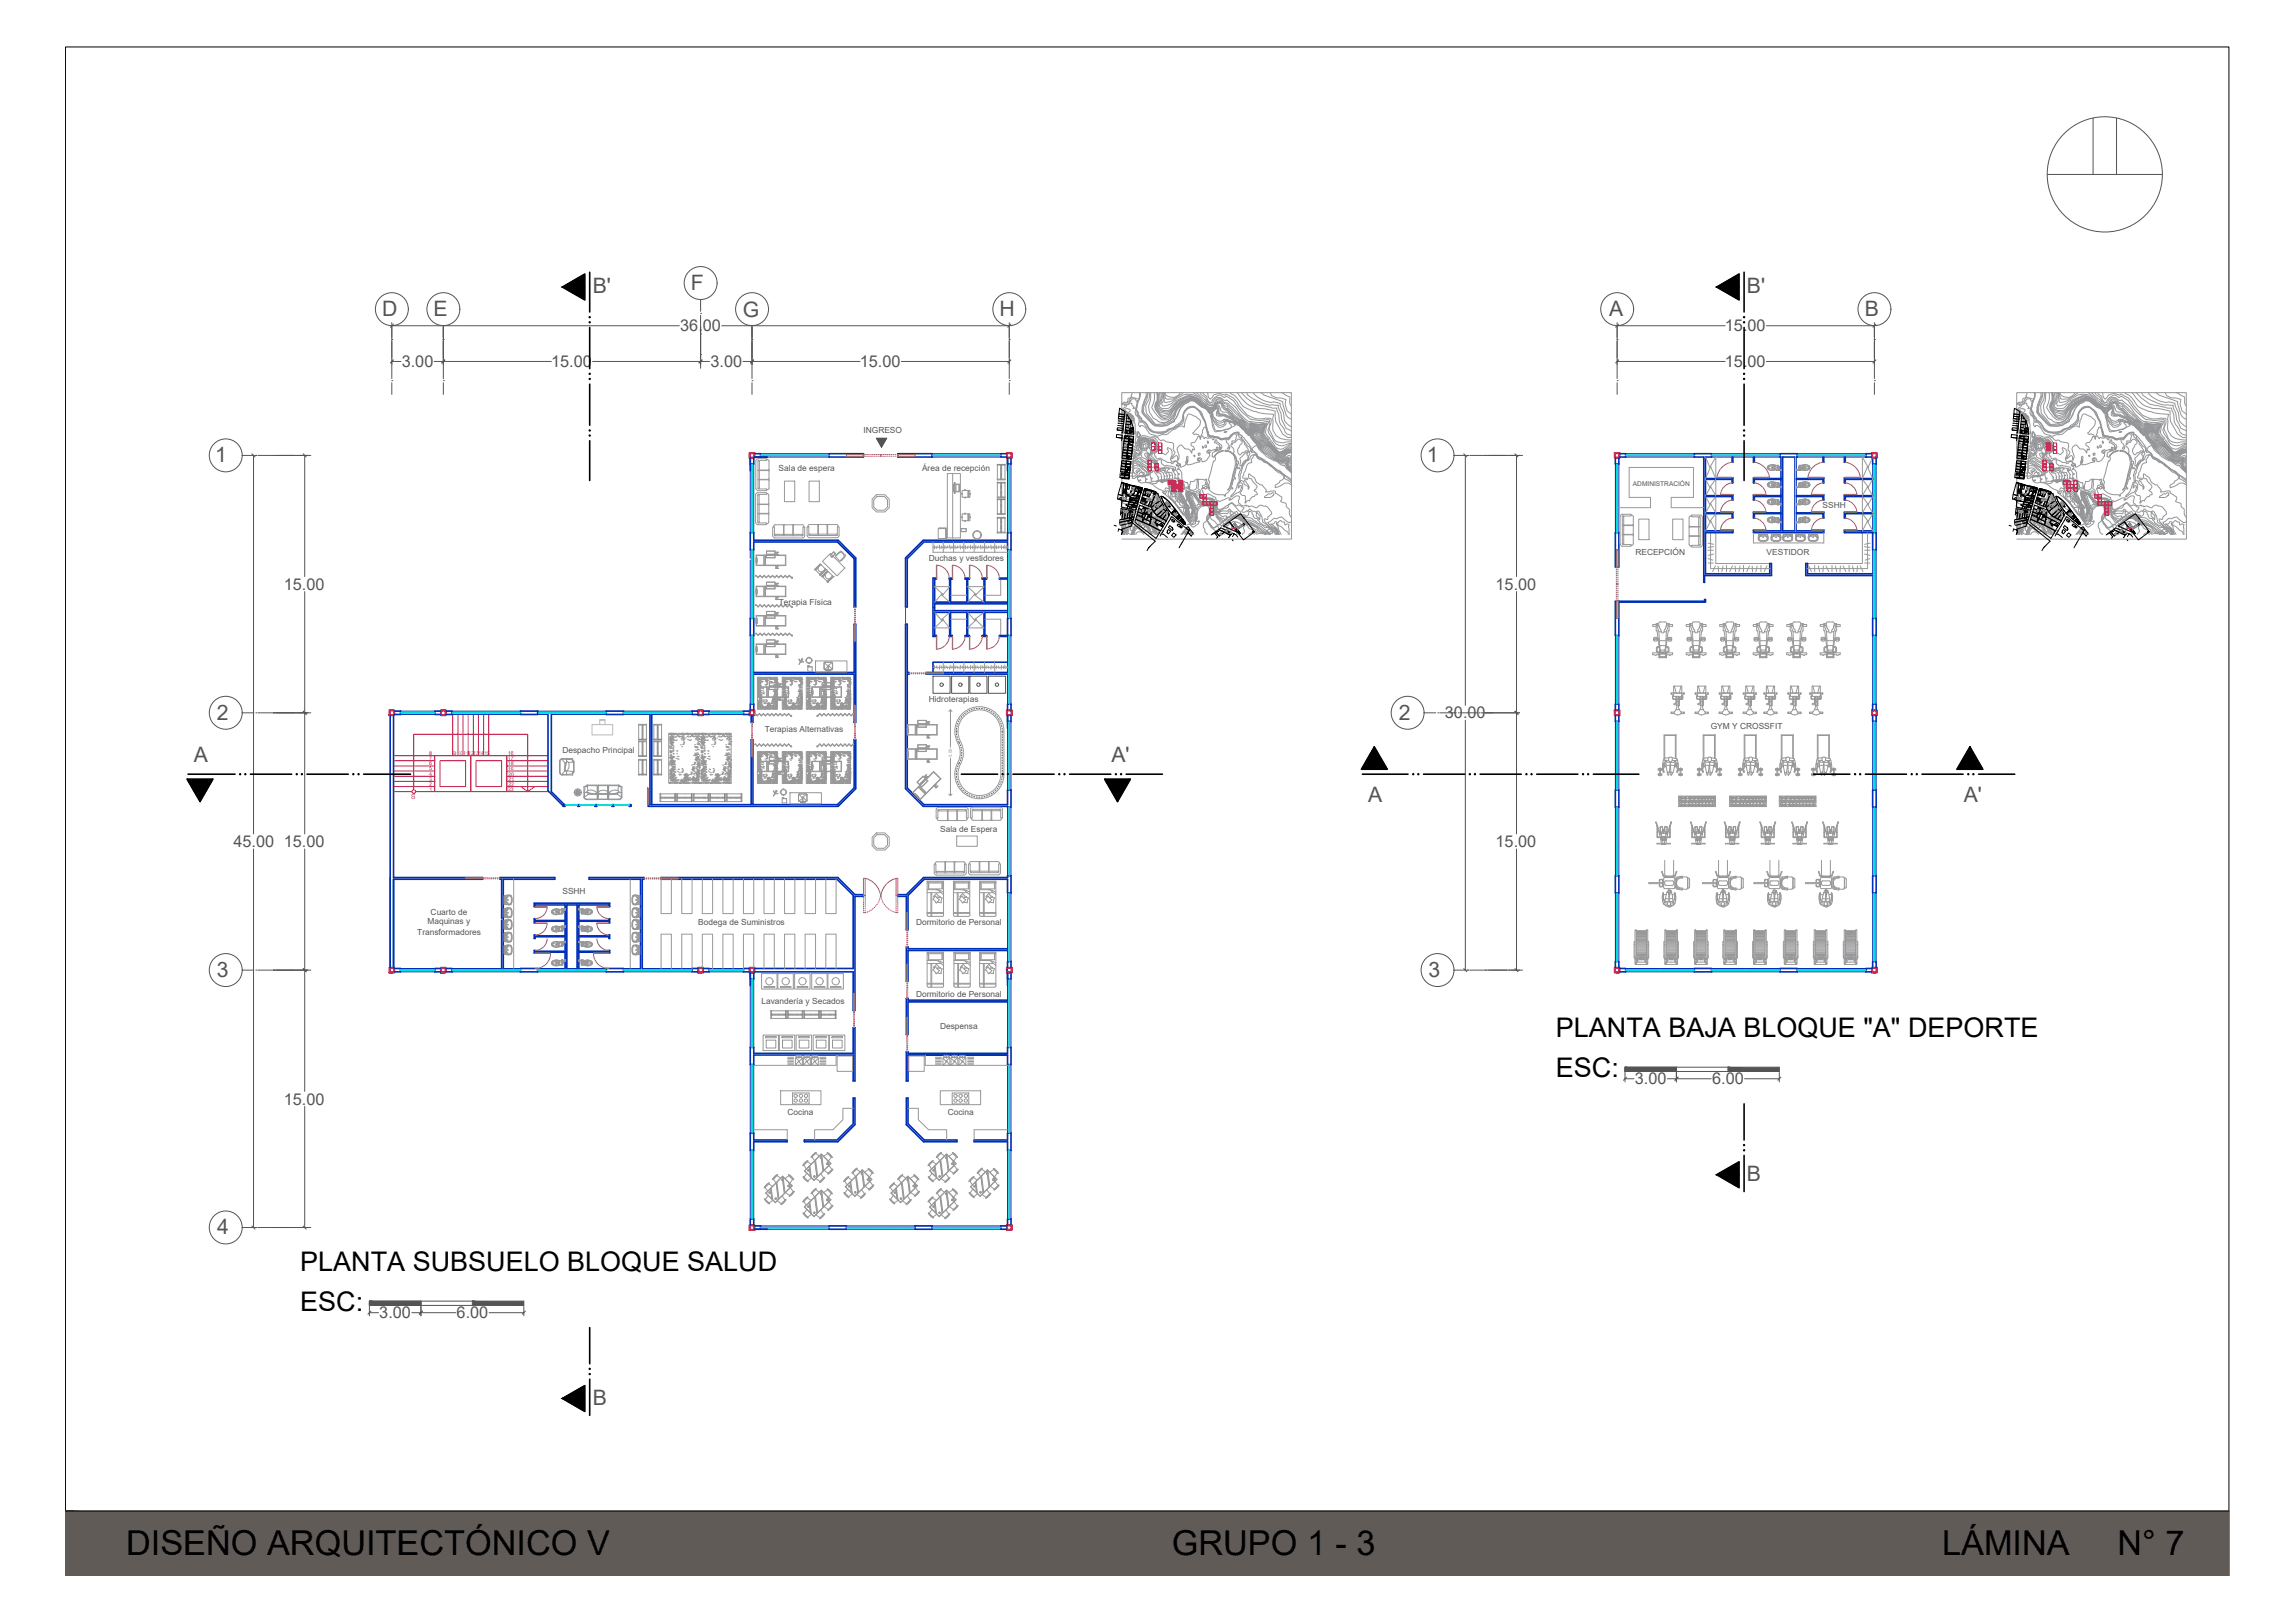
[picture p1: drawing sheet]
<svg xmlns="http://www.w3.org/2000/svg" width="841mm" height="594mm" viewBox="0 0 841 594" stroke-linecap="round" stroke-linejoin="round" font-family="sans-serif">
<defs><g id="words">
<g font-size="12.6">
<text x="46.2" y="569.7">DISEÑO ARQUITECTÓNICO V</text>
<text x="429.4" y="569.7">GRUPO 1 - 3</text>
<text x="711.7" y="569.7">LÁMINA</text>
<text x="775.9" y="569.7">N° 7</text>
</g>
<g font-size="9.9">
<text x="570.2" y="379.9">PLANTA BAJA BLOQUE &quot;A&quot; DEPORTE</text>
<text x="570.2" y="394.5">ESC:</text>
<text x="110.1" y="465.6">PLANTA SUBSUELO BLOQUE SALUD</text>
<text x="110.1" y="480.2">ESC:</text>
</g>
<g font-size="7.8" fill="#545454">
<text x="217.2" y="107.5">B'</text>
<text x="253.1" y="106.3">F</text>
<text x="640.2" y="107.5">B'</text>
<text x="140.1" y="115.9">D</text>
<text x="158.9" y="115.9">E</text>
<text x="272.2" y="116">G</text>
<text x="366.3" y="115.9">H</text>
<text x="589.7" y="115.9">A</text>
<text x="683.4" y="115.9">B</text>
<text x="78.9" y="169.3">1</text>
<text x="522.9" y="169.3">1</text>
<text x="79.5" y="263.6">2</text>
<text x="512.6" y="263.6">2</text>
<text x="71.1" y="279.1">A</text>
<text x="407.3" y="279.1">A'</text>
<text x="501.4" y="293.6">A</text>
<text x="719.7" y="293.6">A'</text>
<text x="79.4" y="357.9">3</text>
<text x="523.5" y="357.9">3</text>
<text x="640.2" y="432.6">B</text>
<text x="79.6" y="452.1">4</text>
<text x="217.2" y="514.5">B</text>
</g>
<g font-size="6" fill="#545454">
<text x="249.3" y="121.4">36.00</text>
<text x="632.1" y="121.4">15.00</text>
<text x="147.2" y="134.5">3.00</text>
<text x="202" y="134.5">15.00</text>
<text x="260.4" y="134.5">3.00</text>
<text x="315.1" y="134.5">15.00</text>
<text x="632.1" y="134.5">15.00</text>
<text x="104" y="216">15.00</text>
<text x="548.1" y="216">15.00</text>
<text x="529.5" y="263.2">30.00</text>
<text x="85.5" y="310.3">45.00</text>
<text x="104" y="310.3">15.00</text>
<text x="548.1" y="310.3">15.00</text>
<text x="599.1" y="397.2">3.00</text>
<text x="627.4" y="397.2">6.00</text>
<text x="104" y="404.6">15.00</text>
<text x="139" y="482.9">3.00</text>
<text x="167.3" y="482.9">6.00</text>
</g>
<g font-size="3.1" fill="#545454">
<text x="316.4" y="158.5">INGRESO</text>
<text x="285.3" y="172.5">Sala de espera</text>
<text x="337.9" y="172.6">Área de recepción</text>
<text x="667.9" y="186">SSHH</text>
<text x="599.3" y="203.3">RECEPCIÓN</text>
<text x="647.4" y="203.3">VESTIDOR</text>
<text x="340.3" y="205.6">Duchas y vestidores</text>
<text x="285.4" y="221.4">Terapia Física</text>
<text x="340.3" y="257.3">Hidroterapias</text>
<text x="280.2" y="268.2">Terapias Alternativas</text>
<text x="626.9" y="267.1">GYM Y CROSSFIT</text>
<text x="206.1" y="275.6">Despacho Principal</text>
<text x="344.5" y="304.6">Sala de Espera</text>
<text x="206.1" y="327.3">SSHH</text>
<text x="157.8" y="335">Cuarto de</text>
<text x="156.6" y="338.6">Maquinas y</text>
<text x="255.9" y="338.9">Bodega de Suministros</text>
<text x="335.7" y="338.9">Dormitorio de Personal</text>
<text x="152.9" y="342.3">Transformadores</text>
<text x="335.7" y="365.1">Dormitorio de Personal</text>
<text x="279" y="367.6">Lavandería y Secados</text>
<text x="344.5" y="377">Despensa</text>
<text x="288.6" y="408.4">Cocina</text>
<text x="347.3" y="408.4">Cocina</text>
</g>
<text font-size="2.4" fill="#545454" x="598.4" y="178.1">ADMINISTRACIÓN</text>
<text font-size="2.4" fill="#dd006e" x="150.7" y="292.8">S</text>
<g font-size="1.9" fill="#dd006e">
<text x="157.2" y="280.3">6</text>
<text x="157.2" y="278.4">7</text>
<text x="157.2" y="276.5">8</text>
<text x="166.1" y="276.5">9</text>
<text x="167.7" y="276.5">10</text>
<text x="169.8" y="276.5">111213</text>
<text x="175.3" y="276.5">14</text>
<text x="177.5" y="276.5">15</text>
<text x="186.1" y="280.3">18</text>
<text x="186.1" y="278.4">17</text>
<text x="186.1" y="276.5">16</text>
<text x="157.2" y="282.2">5</text>
<text x="157.3" y="287.8">2</text>
<text x="157.3" y="286">3</text>
<text x="157.3" y="284.1">4</text>
<text x="186.1" y="282.2">19</text>
<text x="186.3" y="284.1">20</text>
<text x="186.3" y="287.8">22</text>
<text x="186.3" y="286">21</text>
<text x="157.4" y="289.7">1</text>
<text x="186.2" y="289.7">23</text>
</g>
<text font-size="1.6" fill="#989898" x="348.9" y="277.3" transform="rotate(-90 348.9 277.3)">5.00</text>
<g font-size=".3" fill="#939598">
<text x="443.2" y="159.7" transform="rotate(10 443.2 159.7)">915</text>
<text x="771.2" y="159.7" transform="rotate(9 771.2 159.7)">915</text>
</g>
<g font-size=".2">
<text x="416.2" y="189.9">H</text>
<text x="744.2" y="189.9">H</text>
</g>
</g></defs>
<path d="M24 17.2h792.8v559.9h-792.8zM24 553.4h792.8" fill="none" stroke="#000" stroke-width=".37"/>
<!-- layer: Estructura -->
<g fill="none" stroke="#f00" stroke-width=".59">
<path d="M274.6 165.8h1.9v1.9h-1.9zM274.8 166h1.5v1.5h-1.5zM368.9 165.8h1.9v1.9h-1.9zM369.1 166h1.5v1.5h-1.5zM591.7 165.8h1.8v1.9h-1.8zM591.8 166h1.6v1.5h-1.6zM686 165.8h1.8v1.9h-1.8zM686.1 166h1.5v1.5h-1.5zM142.6 260.1h2v1.9h-2zM142.9 260.3h1.4v1.5h-1.4zM161.5 260.1h1.9v1.9h-1.9zM161.7 260.3h1.5v1.5h-1.5z"/>
<path d="M255.8 260.1h1.9v1.9h-1.9zM256 260.3h1.5v1.5h-1.5zM274.6 260.1h1.9v1.9h-1.9zM274.8 260.3h1.5v1.5h-1.5zM368.9 260.1h1.9v1.9h-1.9zM369.1 260.3h1.5v1.5h-1.5zM591.7 260.1h1.8v1.9h-1.8zM591.8 260.3h1.6v1.5h-1.6zM686 260.1h1.8v1.9h-1.8zM686.1 260.3h1.5v1.5h-1.5zM142.6 354.4h2v1.9h-2zM142.9 354.6h1.4v1.5h-1.4z"/>
<path d="M161.5 354.4h1.9v1.9h-1.9zM161.7 354.6h1.5v1.5h-1.5zM255.8 354.4h1.9v1.9h-1.9zM256 354.6h1.5v1.5h-1.5zM274.6 354.4h1.9v1.9h-1.9zM274.8 354.6h1.5v1.5h-1.5zM368.9 354.4h1.9v1.9h-1.9zM369.1 354.6h1.5v1.5h-1.5zM591.7 354.4h1.8v1.9h-1.8zM591.8 354.6h1.6v1.5h-1.6zM686 354.4h1.8v1.9h-1.8zM686.1 354.6h1.5v1.5h-1.5z"/>
<path d="M274.6 448.7h1.9v1.9h-1.9zM274.8 448.9h1.5v1.5h-1.5zM368.9 448.7h1.9v1.9h-1.9zM369.1 448.9h1.5v1.5h-1.5z"/>
</g>
<!-- layer: Escaleras -->
<g fill="none" stroke="#dd006e" stroke-width=".37">
<path d="M144.2 276.8h15.1M144.2 278.7h15.1M159.3 276.8h13.2v13.2h-13.2zM161.2 278.7h9.4v9.4h-9.4zM165.9 261.7v15.1M167.8 261.7v15.1M169.7 261.7v15.1M171.6 261.7v15.1M172.5 276.8h13.2v13.2h-13.2zM173.5 261.7v15.1M174.4 278.7h9.4v9.4h-9.4zM175.3 261.7v15.1"/>
<path d="M177.2 261.7v15.1M179.1 261.7v15.1M185.7 276.8h15.1M185.7 278.7h15.1M185.7 276.8v13.2h15.5M144.2 280.6h15.1M144.2 282.4h15.1M144.2 284.3h15.1M144.2 286.2h15.1M144.2 288.1h15.1M144.2 290h6.7M152.3 290h7"/>
<path d="M185.7 280.6h15.1M185.7 282.4h15.1M185.7 284.3h15.1M185.7 286.2h15.1M185.7 288.1h15.1M190.9 288.1l2.5 1.9M195.9 288.1l-2.5 1.9v-21.1h-41.8v20.4"/>
<circle cx="151.6" cy="289.9" r=".66"/>
</g>
<!-- layer: envolvente -->
<g fill="none" stroke="#002eb8" stroke-width=".59">
<path d="M274.9 167.7v4.7M276.2 167.7v2.2h-1.3M276.5 166.2h2.2v1.2M276.5 167.4h4.7M303.9 166.2h12.5v1.2h-12.5zM329 166.2h12.6v1.2h-12.6zM368.9 166.2h-2.2v1.2h2.2M369.2 167.7v4.7M370.5 167.7v2.2h-1.3M592 167.7v2.2h1.2v-2.2M593.5 166.2h2.2v1.2h-2.2M620.9 166.2h6.3v1.2h-2.2v7.9h9.7v-.3h.3v1.8h-.3v-1.2h-9.7v5.9h9.7v-.3h.3v1.9h-.3v-1.2h-9.7v5.9h9.7v-.2h.3v2.1h-.3v-1.6h-9.7v6.4h9.7v-.4h.3v1h-10v15.1h23.5v-3.8h.7v4.4h-24.5v2.5h-.3v-45.9h-3.5z"/>
<path d="M634.7 167.4v1.9h.3v-1.9M642.6 167.4v1.9h.3v-1.9M657.7 167.4h-4.4v27.1h4.4M658.3 167.4h.3v-1.2h-6.3v1.2h.3v7.9h-9.7v-.3h-.3v1.8h.3v-1.2h9.7v5.9h-9.7v-.3h-.3v1.9h.3v-1.2h9.7v5.9h-9.7v-.2h-.3v2.1h.3v-1.6h9.7v6.4h-9.7v-.4h-.3v1h25.7v-1h-.3v.4h-9.7M658.3 175.3h9.7v-.3h.3v1.8h-.3v-1.2h-9.7M668 167.4v1.9h.3v-1.9M675.9 167.4v1.9h.3v-1.9M686 166.2h-2.2v1.2h2.2M686.3 167.7v2.2h1.2v-2.2M686.3 175.3h-10.1v-.3h-.3v1.8h.3v-1.2h10.1M274.9 195.1h1.3v2.8h31l6.4 6.5v17.9h-.6v-17.7l-6.1-6.1h-30.7v2.9h-1.3zM592 195.1h1.2v12.6h-1.2z"/>
<path d="M658.3 187.8h9.7v-.2h.3v2.1h-.3v-1.6h-9.7M658.3 181.5h9.7v-.3h.3v1.9h-.3v-1.2h-9.7M686.3 194.5h-10.1v-.4h-.3v1h11.6v6.3h-1.2v-6.3M686.3 187.8h-10.1v-.2h-.3v2.1h.3v-1.6h10.1M686.3 181.5h-10.1v-.3h-.3v1.9h.3v-1.2h10.1M331.8 204.4l6.5-6.5h30.9v-2.8h1.3v6.3h-1.3v-2.9h-30.6l-6.1 6.1v17.7h-.7zM369.2 211.7h-2.9v.4h2.9M686.3 210.2h-23.9v-3.8h-.7v4.4h24.6M274.9 226.5h1.3v6.3h-1.3zM331.8 228.6h.7v17.7h.6v.6h-.6v41.7l6.1 6.1h30.6v-5.3h1.3v6.2h-1.3v-.3h-30.9l-6.5-6.4zM369.2 232.8v-6.3h1.3v6.3h-4.2v.3h2.9M369.2 220.5h-8.3v-8.4h.7v-.4h-1.7v.4h.7v8.4h-6v-8.4h.6v-.4h-1.5v.4h.6v8.4h-6v-8.4h.7v-.4h-1.1l.1 8.8h-5.5v-8.4h.6v-.4h-1.2v21.4h1.2v-.3h-.6v-8.5h5.5l-.1 8.8h1.1v-.3h-.7v-8.5h6v8.5h-.6v.3h1.5v-.3h-.6v-8.5h6v8.5h-.7v.3h1.7v-.3h-.7v-8.5h8.3"/>
<path d="M369.2 221.2h-26.7v2.5h26.7M593.2 220.2v12.6h-1.2v-12.6h32.7v-.6h.3v.9h-31.8M686.3 226.5h1.2v6.3h-1.2zM276.2 246.3h36.8v-17.7h.6v36h-.6v-17.7h-36.8M369.2 242.5h-27.3v3.8M369.2 246.3h-29.8v.6h29.8M143 262v92.4M144.2 262v59.4h32.7v.6h-32.7v32.4M144.6 260.4h2.2v1.3h-2.2M161.5 260.4h-2.2v1.3h2.2M163.4 260.4h2.2v1.3h-2.2M190.7 260.4h6.3v1.3h-6.3z"/>
<path d="M200.8 261.7v27.9l5.6 5.6M202 261.7v28.3l4.8 4.7M222.2 260.4h6.3v1.3h-6.3zM238.2 261.7v33h-.6v.6h69.6l6.4-6.4v-18h-.6v17.7l-6.1 6.1h-31v-23.8h-.6v23.8h-36.5v-33M255.8 260.4h-2.2v1.3h2.2M257.7 260.4h2.2v1.3h-2.2M274.6 260.4h-2.2v1.3h2.2M274.9 260.1v-2.2h1.3v2.2M275.3 262v2.6h.6v-2.6M369.2 260.1v-2.2h1.3v2.2M369.2 262v4.7M370.5 262v2.2h-1.3"/>
<path d="M592 260.1v-2.2h1.2v2.2M592 262v2.2h1.2v-2.2M686.3 260.1v-2.2h1.2v2.2M686.3 262v2.2h1.2v-2.2M206.4 294.7h.7v.6h-.7zM211.8 294.7h.6v.6h-.6zM218.1 294.7h.6v.6h-.6zM224.4 294.7h.6v.6h-.6zM230.7 294.7h.6v.6h-.6zM230.7 294.7v.6M592 289.4h1.2v6.2h-1.2zM686.3 289.4h1.2v6.2h-1.2z"/>
<path d="M183.8 336.5v-14.5h-.6v-.6h20.1v.6h-18.9v32.7M183.8 337.1v17.6M212.1 337.1h11v-.6h.3v1.5h-.3v-.6h-11M329 327.7h3.1l6.3-6.3h30.8v-.6h1.3v6.2h-1.3v-5h-30.5l-5.9 5.9v12.7h-.7v-12.3h-3.1zM592 320.8h1.2v6.2h-1.2zM686.3 320.8h1.2v6.2h-1.2zM144.6 354.7h2.2v1.3h-2.2M161.5 354.7h-2.2v1.3h2.2M163.4 354.7h2.2v1.3h-2.2M190.7 354.7h6.3v1.3h-6.3zM207.1 354.7v-5.9h-11v.3h-.3v-1h.3v.3h11v-5.3h-11v.6h-.3v-1.3h.3v.4h11v-5.4h-11v.6h-.3v-1.5h.3v.6h11v-5.7h-11v.7h-.3v-1.3h27.6v1.3h-.3v-.7h-11v23.3M207.7 354.7v-23.3h3.8v23.3"/>
<path d="M212.1 342.8h11v-.4h.3v1.3h-.3v-.6h-11M212.1 348.4h11v-.3h.3v1h-.3v-.3h-11M222.2 354.7h6.3v1.3h-6.3zM234.7 354.7v-32.7h-18.8v-.6h20.1v.6h-.6v32.7M255.8 354.7h-2.2v1.3h2.2M257.7 354.7h2.2v1.3h-2.2M274.6 354.7h-2.2v1.3h2.2M274.9 356.3v4.7M276.2 356.3v2.2h-1.3M276.5 354.7h36.2v-26.8l-6-5.9h-64.4v-.6h64.7l6.3 6.3h3.1v.6h-3.1v41.8h-.6v-14.1h-36.2M368.9 355.3h.3M369.2 354.4v-2.2h1.3v2.2"/>
<path d="M369.2 347.5h-36.4v-.6h-.7v12.5h.7v-11.3h36.4M369.2 356.3v4.7M370.5 356.3v2.2h-1.3M592 354.4v-2.2h1.2v2.2M593.5 354.7h2.2v1.3h-2.2M620.9 354.7h6.3v1.3h-6.3zM652.3 354.7h6.3v1.3h-6.3zM686 354.7h-2.2v1.3h2.2M686.3 354.4v-2.2h1.2v2.2M369.2 366.3h-36.4v-.6h-.7v13.2h.7v-11.9h36.4M274.9 383.6h1.3v2.2h36.5v-9.4h.6v19.5h-.6v-9.5h-36.5v3.5h-1.3zM332.1 385.2h.7v.6h36.4v-2.2h1.3v6.3h-1.3v-3.5h-36.4v9.5h-.7z"/>
<path d="M274.9 415.1h1.3v2.4h12.3v.7h-12.3v3.1h-1.3zM294.8 417.5h11.9l6-5.9v-9.4h.6v9.7l-6.3 6.3h-12.2zM332.1 402.2h.7v9.4l5.9 5.9h12v.7h-12.3l-6.3-6.3zM357 417.5h12.2v-2.4h1.3v6.2h-1.3v-3.1h-12.2zM274.9 448.7v-2.2h1.3v2.2M276.5 449h2.2v1.2M276.5 450.2h4.7M303.9 449h6.3v1.2h-6.3zM335.3 449h6.3v1.2h-6.3zM368.9 449h-2.2v1.2h2.2M369.2 448.7v-2.2h1.3v2.2"/>
</g>
<!-- layer: ventanas -->
<g fill="none" stroke="#0dd" stroke-width=".37">
<path d="M275.4 169.9v25.2M275.4 170.6h.3M275.4 176.2h.3M275.4 176.5h.3M275.4 175.9h.3M275.5 170.6v5.3M275.5 176.5v5.4M275.7 170.6v5.3M275.7 176.5v5.4M275.7 169.9v25.2M278.7 166.6h25.2M278.7 166.9h25.2"/>
<path d="M279.3 166.6v.3M279.3 166.7h5.4M279.3 166.8h5.4M284.7 166.6v.3M285 166.6v.3M285.3 166.7h5.4M285.3 166.8h5.4M285.3 166.6v.3M290.7 166.6v.3M291.9 166.7h5.4M291.9 166.8h5.4M291.9 166.6v.3"/>
<path d="M297.3 166.6v.3M297.6 166.6v.3M297.9 166.7h5.3M297.9 166.8h5.3M297.9 166.6v.3M303.2 166.6v.3M341.6 166.6h25.1M341.6 166.9h25.1M342.2 166.7h5.3M342.2 166.8h5.3M342.2 166.6v.3M347.5 166.6v.3"/>
<path d="M347.9 166.6v.3M348.2 166.7h5.3M348.2 166.8h5.3M348.2 166.6v.3M353.5 166.6v.3M354.8 166.7h5.3M354.8 166.8h5.3M354.8 166.6v.3M360.1 166.6v.3M360.5 166.6v.3M360.8 166.7h5.3M360.8 166.8h5.3"/>
<path d="M360.8 166.6v.3M366.1 166.6v.3M369.7 170.6h.3M369.7 176.2h.3M369.7 176.5h.3M369.7 175.9h.3M369.7 169.9v25.2M369.8 170.6v5.3M369.8 176.5v5.4M369.9 170.6v5.3M369.9 176.5v5.4M370 169.9v25.2"/>
<path d="M592.4 170.6h.4M592.4 176.2h.4M592.4 176.5h.4M592.4 175.9h.4M592.4 169.9v25.2M592.5 170.6v5.3M592.5 176.5v5.4M592.7 170.6v5.3M592.7 176.5v5.4M592.8 169.9v25.2M595.7 166.6h25.2M595.7 166.9h25.2"/>
<path d="M596.4 166.7h5.3M596.4 166.8h5.3M596.4 166.6v.3M601.7 166.6v.3M602.1 166.6v.3M602.3 166.7h5.4M602.3 166.8h5.4M602.3 166.6v.3M607.7 166.6v.3M609 166.7h5.3M609 166.8h5.3M609 166.6v.3"/>
<path d="M614.3 166.6v.3M614.6 166.6v.3M614.9 166.7h5.4M614.9 166.8h5.4M614.9 166.6v.3M620.3 166.6v.3M627.2 166.6h25.1M627.2 166.9h25.1M627.8 166.7h5.4M627.8 166.8h5.4M627.8 166.6v.3M633.2 166.6v.3"/>
<path d="M633.5 166.6v.3M633.8 166.7h5.3M633.8 166.8h5.3M633.8 166.6v.3M639.1 166.6v.3M640.4 166.7h5.3M640.4 166.8h5.3M640.4 166.6v.3M645.7 166.6v.3M646 166.6v.3M646.3 166.7h5.4M646.3 166.8h5.4"/>
<path d="M646.3 166.6v.3M651.7 166.6v.3M658.6 166.6h25.2M658.6 166.9h25.2M659.2 166.7h5.4M659.2 166.8h5.4M659.2 166.6v.3M664.6 166.6v.3M664.9 166.6v.3M665.2 166.7h5.3M665.2 166.8h5.3M665.2 166.6v.3"/>
<path d="M670.5 166.6v.3M671.8 166.7h5.3M671.8 166.8h5.3M671.8 166.6v.3M677.1 166.6v.3M677.4 166.6v.3M677.8 166.7h5.3M677.8 166.8h5.3M677.8 166.6v.3M683.1 166.6v.3M686.7 170.6h.4M686.7 176.2h.4"/>
<path d="M686.7 176.5h.4M686.7 175.9h.4M686.7 169.9v25.2M686.8 170.6v5.3M686.8 176.5v5.4M686.9 170.6v5.3M686.9 176.5v5.4M687.1 169.9v25.2M275.4 181.9h.3M275.4 194.5h.3M275.4 183.1h.3M275.4 188.8h.3"/>
<path d="M275.4 189.1h.3M275.4 188.5h.3M275.5 183.1v5.4M275.5 189.1v5.4M275.7 183.1v5.4M275.7 189.1v5.4M369.7 181.9h.3M369.7 194.5h.3M369.7 183.1h.3M369.7 188.8h.3M369.7 189.1h.3M369.7 188.5h.3"/>
<path d="M369.8 183.1v5.4M369.8 189.1v5.4M369.9 183.1v5.4M369.9 189.1v5.4M592.4 181.9h.4M592.4 194.5h.4M592.4 183.1h.4M592.4 188.8h.4M592.4 189.1h.4M592.4 188.5h.4M592.5 183.1v5.4M592.5 189.1v5.4"/>
<path d="M592.7 183.1v5.4M592.7 189.1v5.4M686.7 181.9h.4M686.7 194.5h.4M686.7 183.1h.4M686.7 188.8h.4M686.7 189.1h.4M686.7 188.5h.4M686.8 183.1v5.4M686.8 189.1v5.4M686.9 183.1v5.4M686.9 189.1v5.4"/>
<path d="M275.4 201.4v25.1M275.4 213.3h.3M275.4 202h.3M275.4 207.7h.3M275.4 208h.3M275.4 207.3h.3M275.4 214.6h.3M275.4 219.9h.3M275.5 202v5.3M275.5 208v5.3M275.5 214.6v5.3M275.7 202v5.3"/>
<path d="M275.7 208v5.3M275.7 214.6v5.3M275.7 201.4v25.1M369.7 213.3h.3M369.7 202h.3M369.7 207.7h.3M369.7 208h.3M369.7 207.3h.3M369.7 214.6h.3M369.7 219.9h.3M369.7 201.4v25.1M369.8 202v5.3"/>
<path d="M369.8 208v5.3M369.8 214.6v5.3M369.9 202v5.3M369.9 208v5.3M369.9 214.6v5.3M370 201.4v25.1M686.7 213.3h.4M686.7 202h.4M686.7 207.7h.4M686.7 208h.4M686.7 207.3h.4M686.7 214.6h.4"/>
<path d="M686.7 219.9h.4M686.7 201.4v25.1M686.8 202v5.3M686.8 208v5.3M686.8 214.6v5.3M686.9 202v5.3M686.9 208v5.3M686.9 214.6v5.3M687.1 201.4v25.1M275.4 232.8v25.1M275.4 225.9h.3M275.4 220.2h.3"/>
<path d="M275.4 220.5h.3M275.4 233.4h.3M275.4 239.1h.3M275.4 239.4h.3M275.4 238.7h.3M275.5 220.5v5.4M275.5 233.4v5.3M275.5 239.4v5.3M275.7 220.5v5.4M275.7 233.4v5.3M275.7 239.4v5.3M275.7 232.8v25.1"/>
<path d="M369.7 225.9h.3M369.7 220.2h.3M369.7 220.5h.3M369.7 233.4h.3M369.7 239.1h.3M369.7 239.4h.3M369.7 238.7h.3M369.7 232.8v25.1M369.8 220.5v5.4M369.8 233.4v5.3M369.8 239.4v5.3M369.9 220.5v5.4"/>
<path d="M369.9 233.4v5.3M369.9 239.4v5.3M370 232.8v25.1M592.4 233.4h.4M592.4 239.1h.4M592.4 239.4h.4M592.4 238.7h.4M592.4 232.8v25.1M592.5 233.4v5.3M592.5 239.4v5.3M592.7 233.4v5.3M592.7 239.4v5.3"/>
<path d="M592.8 232.8v25.1M686.7 225.9h.4M686.7 220.2h.4M686.7 220.5h.4M686.7 233.4h.4M686.7 239.1h.4M686.7 239.4h.4M686.7 238.7h.4M686.7 232.8v25.1M686.8 220.5v5.4M686.8 233.4v5.3M686.8 239.4v5.3"/>
<path d="M686.9 220.5v5.4M686.9 233.4v5.3M686.9 239.4v5.3M687.1 232.8v25.1M275.4 244.7h.3M275.4 257.3h.3M275.4 246h.3M275.4 251.6h.3M275.4 251.9h.3M275.4 251.3h.3M275.5 246v5.3M275.5 251.9v5.4"/>
<path d="M275.7 246v5.3M275.7 251.9v5.4M369.7 244.7h.3M369.7 257.3h.3M369.7 246h.3M369.7 251.6h.3M369.7 251.9h.3M369.7 251.3h.3M369.8 246v5.3M369.8 251.9v5.4M369.9 246v5.3M369.9 251.9v5.4"/>
<path d="M592.4 244.7h.4M592.4 257.3h.4M592.4 246h.4M592.4 251.6h.4M592.4 251.9h.4M592.4 251.3h.4M592.5 246v5.3M592.5 251.9v5.4M592.7 246v5.3M592.7 251.9v5.4M686.7 244.7h.4M686.7 257.3h.4"/>
<path d="M686.7 246h.4M686.7 251.6h.4M686.7 251.9h.4M686.7 251.3h.4M686.8 246v5.3M686.8 251.9v5.4M686.9 246v5.3M686.9 251.9v5.4M146.8 260.9h12.5M146.8 261.2h12.5M147.4 260.9v.3M147.4 261h5.3"/>
<path d="M147.4 261.1h5.3M152.7 260.9v.3M153 260.9v.3M153.4 260.9v.3M153.4 261h5.3M153.4 261.1h5.3M158.7 260.9v.3M165.6 260.9h25.1M165.6 261.2h25.1M166.2 260.9v.3M166.2 261h5.4M166.2 261.1h5.4"/>
<path d="M171.6 260.9v.3M171.9 260.9v.3M172.2 260.9v.3M172.2 261h5.3M172.2 261.1h5.3M177.5 260.9v.3M178.8 260.9v.3M178.8 261h5.3M178.8 261.1h5.3M184.1 260.9v.3M184.4 260.9v.3M184.8 260.9v.3"/>
<path d="M184.8 261h5.3M184.8 261.1h5.3M190.1 260.9v.3M197 260.9h25.2M197 261.2h25.2M197.6 260.9v.3M197.6 261h5.4M197.6 261.1h5.4M203 260.9v.3M203.3 260.9v.3M203.6 260.9v.3M203.6 261h5.4"/>
<path d="M203.6 261.1h5.4M209 260.9v.3M210.2 260.9v.3M210.2 261h5.3M210.2 261.1h5.3M215.5 260.9v.3M215.9 260.9v.3M216.2 260.9v.3M216.2 261h5.3M216.2 261.1h5.3M221.5 260.9v.3M228.5 260.9h25.1"/>
<path d="M228.5 261.2h25.1M229.1 260.9v.3M229.1 261h5.3M229.1 261.1h5.3M234.4 260.9v.3M234.7 260.9v.3M235.1 260.9v.3M235.1 261h5.3M235.1 261.1h5.3M240.4 260.9v.3M241.7 260.9v.3M241.7 261h5.3"/>
<path d="M241.7 261.1h5.3M247 260.9v.3M247.3 260.9v.3M247.6 260.9v.3M247.6 261h5.4M247.6 261.1h5.4M253 260.9v.3M259.9 260.9h12.5M259.9 261.2h12.5M260.5 260.9v.3M260.5 261h5.3M260.5 261.1h5.3"/>
<path d="M265.8 260.9v.3M266.2 260.9v.3M266.5 260.9v.3M266.5 261h5.3M266.5 261.1h5.3M271.8 260.9v.3M369.7 264.2v25.2M369.7 276.2h.3M369.7 264.9h.3M369.7 270.5h.3M369.7 270.8h.3M369.7 270.2h.3"/>
<path d="M369.7 277.4h.3M369.8 264.9v5.3M369.8 270.8v5.4M369.8 277.4v5.4M369.9 264.9v5.3M369.9 270.8v5.4M369.9 277.4v5.4M370 264.2v25.2M592.4 276.2h.4M592.4 264.9h.4M592.4 270.5h.4M592.4 270.8h.4"/>
<path d="M592.4 270.2h.4M592.4 277.4h.4M592.4 264.2v25.2M592.5 264.9v5.3M592.5 270.8v5.4M592.5 277.4v5.4M592.7 264.9v5.3M592.7 270.8v5.4M592.7 277.4v5.4M592.8 264.2v25.2M686.7 276.2h.4M686.7 264.9h.4"/>
<path d="M686.7 270.5h.4M686.7 270.8h.4M686.7 270.2h.4M686.7 277.4h.4M686.7 264.2v25.2M686.8 264.9v5.3M686.8 270.8v5.4M686.8 277.4v5.4M686.9 264.9v5.3M686.9 270.8v5.4M686.9 277.4v5.4M687.1 264.2v25.2"/>
<path d="M207.1 295h4.7M207.1 294.7h4.7M212.4 295h5.7M212.4 294.7h5.7M218.7 295h5.7M218.7 294.7h5.7M225 295h5.7M225 294.7h5.7M369.7 295.6v25.2M369.7 288.7h.3M369.7 283.1h.3M369.7 283.4h.3"/>
<path d="M369.7 282.8h.3M369.7 296.3h.3M369.8 283.4v5.3M369.8 296.3v5.3M369.9 283.4v5.3M369.9 296.3v5.3M370 295.6v25.2M592.4 288.7h.4M592.4 283.1h.4M592.4 283.4h.4M592.4 282.8h.4M592.4 296.3h.4"/>
<path d="M592.4 295.6v25.2M592.5 283.4v5.3M592.5 296.3v5.3M592.7 283.4v5.3M592.7 296.3v5.3M592.8 295.6v25.2M686.7 288.7h.4M686.7 283.1h.4M686.7 283.4h.4M686.7 282.8h.4M686.7 296.3h.4M686.7 295.6v25.2"/>
<path d="M686.8 283.4v5.3M686.8 296.3v5.3M686.9 283.4v5.3M686.9 296.3v5.3M687.1 295.6v25.2M369.7 307.6h.3M369.7 301.9h.3M369.7 302.2h.3M369.7 301.6h.3M369.7 308.8h.3M369.7 314.5h.3M369.7 314.8h.3"/>
<path d="M369.7 314.2h.3M369.8 302.2v5.4M369.8 308.8v5.4M369.8 314.8v5.3M369.9 302.2v5.4M369.9 308.8v5.4M369.9 314.8v5.3M592.4 307.6h.4M592.4 301.9h.4M592.4 302.2h.4M592.4 301.6h.4M592.4 308.8h.4"/>
<path d="M592.4 314.5h.4M592.4 314.8h.4M592.4 314.2h.4M592.5 302.2v5.4M592.5 308.8v5.4M592.5 314.8v5.3M592.7 302.2v5.4M592.7 308.8v5.4M592.7 314.8v5.3M686.7 307.6h.4M686.7 301.9h.4M686.7 302.2h.4"/>
<path d="M686.7 301.6h.4M686.7 308.8h.4M686.7 314.5h.4M686.7 314.8h.4M686.7 314.2h.4M686.8 302.2v5.4M686.8 308.8v5.4M686.8 314.8v5.3M686.9 302.2v5.4M686.9 308.8v5.4M686.9 314.8v5.3M369.7 327v25.2"/>
<path d="M369.7 320.1h.3M369.7 339h.3M369.7 327.7h.3M369.7 333.3h.3M369.7 333.6h.3M369.7 333h.3M369.8 327.7v5.3M369.8 333.6v5.4M369.9 327.7v5.3M369.9 333.6v5.4M370 327v25.2M592.4 320.1h.4"/>
<path d="M592.4 339h.4M592.4 327.7h.4M592.4 333.3h.4M592.4 333.6h.4M592.4 333h.4M592.4 327v25.2M592.5 327.7v5.3M592.5 333.6v5.4M592.7 327.7v5.3M592.7 333.6v5.4M592.8 327v25.2M686.7 320.1h.4"/>
<path d="M686.7 339h.4M686.7 327.7h.4M686.7 333.3h.4M686.7 333.6h.4M686.7 333h.4M686.7 327v25.2M686.8 327.7v5.3M686.8 333.6v5.4M686.9 327.7v5.3M686.9 333.6v5.4M687.1 327v25.2M146.8 355.2h.1"/>
<path d="M146.8 355.5h.1M147 355.2h.2M147 355.5h.2M147.3 355.2l.1 .1M147.4 355.4l-.1 .1M147.4 355.3h.1M147.4 355.4h.1M147.5 355.2h.1M147.5 355.5h.1M147.6 355.3h.2M147.6 355.4h.2M147.7 355.2h.1"/>
<path d="M147.7 355.5h.1M147.9 355.2h.3M147.9 355.5h.3M147.9 355.3h.3M147.9 355.4h.3M148.3 355.2h.2M148.3 355.5h.2M148.3 355.3h.1M148.3 355.4h.1M148.5 355.3h.1M148.5 355.4h.1M148.7 355.2h.2"/>
<path d="M148.7 355.5h.2M148.7 355.3h.1M148.7 355.4h.1M148.9 355.3h.2M148.9 355.4h.2M149 355.2h.3M149 355.5h.3M149.3 355.3h.2M149.3 355.4h.2M149.4 355.2h.1M149.4 355.5h.1M149.6 355.2h.1"/>
<path d="M149.6 355.5h.1M149.6 355.3h.3M149.6 355.4h.3M149.8 355.2h.1M149.8 355.5h.1M150 355.2h.2M150 355.5h.2M150 355.3h.3M150 355.4h.3M150.4 355.2h.2M150.4 355.5h.2M150.4 355.3h.1"/>
<path d="M150.4 355.4h.1M150.6 355.3h.1M150.6 355.4h.1M150.7 355.2h.3M150.7 355.5h.3M150.8 355.3h.1M150.8 355.4h.1M150.9 355.3h.3M150.9 355.4h.3M151.1 355.2h.3M151.1 355.5h.3M151.3 355.3h.3"/>
<path d="M151.3 355.4h.3M151.5 355.2h.1M151.5 355.5h.1M151.7 355.2h.1M151.7 355.5h.1M151.7 355.3h.3M151.7 355.4h.3M151.9 355.2h.1M151.9 355.5h.1M152 355.2h.3M152 355.5h.3M152.1 355.3h.2"/>
<path d="M152.1 355.4h.2M152.4 355.2l.2 .1M152.5 355.3h.1M152.5 355.4h.1M152.6 355.4l-.2 .1M152.8 355.2h.3M152.8 355.5h.3M153 355.2v.1M153 355.4v.1M153.2 355.2h.2M153.2 355.5h.2M153.4 355.3h.1"/>
<path d="M153.4 355.4h.1M153.4 355.2v.1M153.4 355.4v.1M153.5 355.3h.3M153.5 355.4h.3M153.6 355.2h.1M153.6 355.5h.1M153.7 355.2h.1M153.7 355.5h.1M153.9 355.3h.3M153.9 355.4h.3M154 355.2h.1"/>
<path d="M154 355.5h.1M154.1 355.2h.3M154.1 355.5h.3M154.3 355.3h.1M154.3 355.4h.1M154.5 355.3h.1M154.5 355.4h.1M154.5 355.2h.3M154.5 355.5h.3M154.7 355.3h.1M154.7 355.4h.1M154.8 355.3h.1"/>
<path d="M154.8 355.4h.1M154.9 355.2h.2M154.9 355.5h.2M155.1 355.3h.1M155.1 355.4h.1M155.2 355.3h.3M155.2 355.4h.3M155.3 355.2h.1M155.3 355.5h.1M155.4 355.2h.1M155.4 355.5h.1M155.6 355.3h.3"/>
<path d="M155.6 355.4h.3M155.6 355.2h.1M155.6 355.5h.1M155.8 355.2h.1M155.8 355.5h.1M156 355.3h.2M156 355.4h.2M156 355.2h.1M156 355.5h.1M156.2 355.2h.2M156.2 355.5h.2M156.4 355.3h.1"/>
<path d="M156.4 355.4h.1M156.5 355.3h.1M156.5 355.4h.1M156.6 355.2h.2M156.6 355.5h.2M156.7 355.3h.1M156.7 355.4h.1M156.9 355.3h.1M156.9 355.4h.1M157 355.2h.2M157 355.5h.2M157.1 355.3h.1"/>
<path d="M157.1 355.4h.1M157.3 355.3h.3M157.3 355.4h.3M157.3 355.2h.1M157.3 355.5h.1M157.5 355.2h.1M157.5 355.5h.1M157.7 355.3h.2M157.7 355.4h.2M157.7 355.2h.1M157.7 355.5h.1M157.9 355.2h.1"/>
<path d="M157.9 355.5h.1M158.1 355.3h.2M158.1 355.4h.2M158.1 355.2h.1M158.1 355.5h.1M158.3 355.2h.2M158.3 355.5h.2M158.4 355.3h.1M158.4 355.4h.1M158.6 355.4l.3 .1M158.9 355.2l-.3 .1M159 355.2h.3"/>
<path d="M159 355.5h.3M165.6 355.2h.1M165.6 355.5h.1M165.8 355.2h.1M165.8 355.5h.1M166 355.2h.1M166 355.5h.1M166.3 355.2l.2 .1M166.4 355.2h.1M166.4 355.5h.1M166.5 355.4l-.2 .1M166.6 355.2h.2"/>
<path d="M166.6 355.5h.2M166.6 355.3h.1M166.6 355.4h.1M166.8 355.3h.1M166.8 355.4h.1M166.9 355.2h.3M166.9 355.5h.3M167 355.3h.1M167 355.4h.1M167.2 355.3h.1M167.2 355.4h.1M167.3 355.2h.3"/>
<path d="M167.3 355.5h.3M167.4 355.3h.1M167.4 355.4h.1M167.5 355.3h.3M167.5 355.4h.3M167.7 355.2h.1M167.7 355.5h.1M167.9 355.2h.1M167.9 355.5h.1M167.9 355.3h.3M167.9 355.4h.3M168.1 355.2h.1"/>
<path d="M168.1 355.5h.1M168.3 355.2h.2M168.3 355.5h.2M168.3 355.3h.3M168.3 355.4h.3M168.6 355.2h.3M168.6 355.5h.3M168.7 355.3h.1M168.7 355.4h.1M168.9 355.3h.1M168.9 355.4h.1M169 355.2h.3"/>
<path d="M169 355.5h.3M169.1 355.3h.1M169.1 355.4h.1M169.2 355.3h.1M169.2 355.4h.1M169.4 355.2h.3M169.4 355.5h.3M169.4 355.3h.1M169.4 355.4h.1M169.6 355.3h.3M169.6 355.4h.3M169.8 355.2h.1"/>
<path d="M169.8 355.5h.1M170 355.2h.1M170 355.5h.1M170 355.3h.3M170 355.4h.3M170.2 355.2h.1M170.2 355.5h.1M170.3 355.2h.3M170.3 355.5h.3M170.4 355.3h.2M170.4 355.4h.2M170.7 355.2h.3"/>
<path d="M170.7 355.5h.3M170.8 355.3h.1M170.8 355.4h.1M170.9 355.3h.1M170.9 355.4h.1M171.1 355.2h.3M171.1 355.5h.3M171.1 355.3h.1M171.1 355.4h.1M171.3 355.3h.1M171.3 355.4h.1M171.5 355.2h.2"/>
<path d="M171.5 355.5h.2M171.5 355.4l.1 .1M171.6 355.2l-.1 .1M171.9 355.2h.1M171.9 355.5h.1M171.9 355.2v.1M171.9 355.4v.1M172 355.2h.1M172 355.5h.1M172.3 355.2l.2 .1M172.4 355.2h.3M172.4 355.5h.3"/>
<path d="M172.5 355.4l-.2 .1M172.6 355.3h.2M172.6 355.4h.2M172.8 355.2h.2M172.8 355.5h.2M173 355.3h.1M173 355.4h.1M173.1 355.3h.1M173.1 355.4h.1M173.2 355.2h.2M173.2 355.5h.2M173.3 355.3h.1"/>
<path d="M173.3 355.4h.1M173.5 355.3h.3M173.5 355.4h.3M173.6 355.2h.2M173.6 355.5h.2M173.9 355.3h.2M173.9 355.4h.2M173.9 355.2h.1M173.9 355.5h.1M174.1 355.2h.1M174.1 355.5h.1M174.3 355.3h.2"/>
<path d="M174.3 355.4h.2M174.3 355.2h.1M174.3 355.5h.1M174.5 355.2h.2M174.5 355.5h.2M174.7 355.3h.2M174.7 355.4h.2M174.9 355.2h.2M174.9 355.5h.2M175 355.3h.1M175 355.4h.1M175.2 355.3h.1"/>
<path d="M175.2 355.4h.1M175.2 355.2h.3M175.2 355.5h.3M175.4 355.3h.1M175.4 355.4h.1M175.6 355.3h.2M175.6 355.4h.2M175.6 355.2h.3M175.6 355.5h.3M176 355.3h.2M176 355.4h.2M176 355.2h.1"/>
<path d="M176 355.5h.1M176.2 355.2h.1M176.2 355.5h.1M176.3 355.3h.3M176.3 355.4h.3M176.4 355.2h.1M176.4 355.5h.1M176.6 355.2h.2M176.6 355.5h.2M176.7 355.3h.3M176.7 355.4h.3M176.9 355.2h.3"/>
<path d="M176.9 355.5h.3M177.1 355.3h.1M177.1 355.4h.1M177.3 355.3h.1M177.3 355.4h.1M177.3 355.2l.2 .1M177.5 355.4l-.2 .1M177.7 355.2h.3M177.7 355.5h.3M178.1 355.2h.2M178.1 355.5h.2M178.4 355.2h.1"/>
<path d="M178.4 355.5h.1M178.6 355.2h.1M178.6 355.5h.1M178.8 355.2h.2M178.8 355.5h.2M178.8 355.2l.3 .1M179.1 355.4l-.3 .1M179.1 355.2h.3M179.1 355.5h.3M179.2 355.3h.1M179.2 355.4h.1M179.4 355.3h.1"/>
<path d="M179.4 355.4h.1M179.5 355.2h.3M179.5 355.5h.3M179.6 355.3h.1M179.6 355.4h.1M179.7 355.3h.3M179.7 355.4h.3M179.9 355.2h.1M179.9 355.5h.1M180.1 355.2h.1M180.1 355.5h.1M180.1 355.3h.3"/>
<path d="M180.1 355.4h.3M180.3 355.2h.1M180.3 355.5h.1M180.5 355.2h.1M180.5 355.5h.1M180.5 355.3h.2M180.5 355.4h.2M180.7 355.2h.1M180.7 355.5h.1M180.8 355.2h.3M180.8 355.5h.3M180.9 355.3h.1"/>
<path d="M180.9 355.4h.1M181 355.3h.1M181 355.4h.1M181.2 355.2h.3M181.2 355.5h.3M181.3 355.3h.1M181.3 355.4h.1M181.4 355.3h.1M181.4 355.4h.1M181.6 355.2h.2M181.6 355.5h.2M181.6 355.3h.1"/>
<path d="M181.6 355.4h.1M181.8 355.3h.3M181.8 355.4h.3M182 355.2h.1M182 355.5h.1M182.1 355.2h.1M182.1 355.5h.1M182.2 355.3h.2M182.2 355.4h.2M182.4 355.2h.1M182.4 355.5h.1M182.5 355.2h.1"/>
<path d="M182.5 355.5h.1M182.6 355.3h.2M182.6 355.4h.2M182.7 355.2h.1M182.7 355.5h.1M182.9 355.2h.3M182.9 355.5h.3M183 355.3h.1M183 355.4h.1M183.1 355.3h.1M183.1 355.4h.1M183.3 355.2h.2"/>
<path d="M183.3 355.5h.2M183.3 355.3h.1M183.3 355.4h.1M183.5 355.3h.1M183.5 355.4h.1M183.7 355.2h.2M183.7 355.5h.2M183.7 355.3h.1M183.7 355.4h.1M183.9 355.4l.2 .1M184.1 355.2h.1M184.1 355.5h.1"/>
<path d="M184.1 355.2l-.2 .1M184.2 355.2h.1M184.2 355.5h.1M184.4 355.4l.1 .1M184.5 355.2l-.1 .1M184.6 355.2h.1M184.6 355.5h.1M184.9 355.2l.1 .1M185 355.2h.2M185 355.5h.2M185 355.4l-.1 .1M185.2 355.3h.1"/>
<path d="M185.2 355.4h.1M185.3 355.3h.1M185.3 355.4h.1M185.4 355.2h.2M185.4 355.5h.2M185.5 355.3h.1M185.5 355.4h.1M185.7 355.3h.3M185.7 355.4h.3M185.7 355.2h.3M185.7 355.5h.3M186.1 355.3h.2"/>
<path d="M186.1 355.4h.2M186.1 355.2h.1M186.1 355.5h.1M186.3 355.2h.1M186.3 355.5h.1M186.5 355.3h.2M186.5 355.4h.2M186.5 355.2h.1M186.5 355.5h.1M186.7 355.2h.2M186.7 355.5h.2M186.8 355.3h.3"/>
<path d="M186.8 355.4h.3M187.1 355.2h.2M187.1 355.5h.2M187.2 355.3h.1M187.2 355.4h.1M187.4 355.3h.1M187.4 355.4h.1M187.4 355.2h.3M187.4 355.5h.3M187.6 355.3h.1M187.6 355.4h.1M187.8 355.3h.2"/>
<path d="M187.8 355.4h.2M187.8 355.2h.3M187.8 355.5h.3M188.2 355.3h.2M188.2 355.4h.2M188.2 355.2h.1M188.2 355.5h.1M188.4 355.2h.1M188.4 355.5h.1M188.5 355.3h.3M188.5 355.4h.3M188.6 355.2h.1"/>
<path d="M188.6 355.5h.1M188.8 355.2h.2M188.8 355.5h.2M188.9 355.3h.3M188.9 355.4h.3M189.1 355.2h.3M189.1 355.5h.3M189.3 355.3h.1M189.3 355.4h.1M189.5 355.3h.1M189.5 355.4h.1M189.5 355.2h.3"/>
<path d="M189.5 355.5h.3M189.7 355.3h.1M189.7 355.4h.1M189.9 355.4l.2 .1M189.9 355.2h.2M189.9 355.5h.2M190.1 355.2l-.2 .1M190.3 355.2h.1M190.3 355.5h.1M190.4 355.2h.1M190.4 355.5h.1M190.7 355.2h.1"/>
<path d="M190.7 355.5h.1M197 355.2h.3M197 355.5h.3M197.4 355.2h.3M197.4 355.5h.3M197.6 355.2l.1 .1M197.7 355.4l-.1 .1M197.8 355.2h.3M197.8 355.5h.3M197.9 355.3h.1M197.9 355.4h.1M198 355.3h.3"/>
<path d="M198 355.4h.3M198.2 355.2h.2M198.2 355.5h.2M198.4 355.3h.3M198.4 355.4h.3M198.6 355.2h.1M198.6 355.5h.1M198.7 355.2h.1M198.7 355.5h.1M198.8 355.3h.2M198.8 355.4h.2M199 355.2h.1"/>
<path d="M199 355.5h.1M199.1 355.2h.3M199.1 355.5h.3M199.2 355.3h.2M199.2 355.4h.2M199.5 355.2h.3M199.5 355.5h.3M199.5 355.3h.1M199.5 355.4h.1M199.7 355.3h.1M199.7 355.4h.1M199.9 355.2h.2"/>
<path d="M199.9 355.5h.2M199.9 355.3h.1M199.9 355.4h.1M200.1 355.3h.2M200.1 355.4h.2M200.3 355.2h.2M200.3 355.5h.2M200.5 355.3h.2M200.5 355.4h.2M200.6 355.2h.1M200.6 355.5h.1M200.8 355.2h.1"/>
<path d="M200.8 355.5h.1M200.9 355.3h.2M200.9 355.4h.2M201 355.2h.1M201 355.5h.1M201.2 355.2h.3M201.2 355.5h.3M201.2 355.3h.3M201.2 355.4h.3M201.6 355.2h.2M201.6 355.5h.2M201.6 355.3h.1"/>
<path d="M201.6 355.4h.1M201.8 355.3h.1M201.8 355.4h.1M202 355.2h.2M202 355.5h.2M202 355.3h.1M202 355.4h.1M202.2 355.3h.2M202.2 355.4h.2M202.3 355.2h.3M202.3 355.5h.3M202.6 355.3h.2"/>
<path d="M202.6 355.4h.2M202.7 355.2h.1M202.7 355.5h.1M202.9 355.2v.1M202.9 355.4v.1M203.1 355.2h.1M203.1 355.5h.1M203.3 355.3h.4M203.3 355.4h.4M203.7 355.2h.2M203.7 355.5h.2M203.8 355.3h.1"/>
<path d="M203.8 355.4h.1M204 355.3h.1M204 355.4h.1M204 355.2h.3M204 355.5h.3M204.2 355.3h.1M204.2 355.4h.1M204.4 355.3h.2M204.4 355.4h.2M204.4 355.2h.3M204.4 355.5h.3M204.8 355.3h.2"/>
<path d="M204.8 355.4h.2M204.8 355.2h.1M204.8 355.5h.1M205 355.2h.1M205 355.5h.1M205.1 355.3h.3M205.1 355.4h.3M205.2 355.2h.1M205.2 355.5h.1M205.3 355.2h.3M205.3 355.5h.3M205.5 355.3h.1"/>
<path d="M205.5 355.4h.1M205.7 355.3h.1M205.7 355.4h.1M205.7 355.2h.3M205.7 355.5h.3M205.9 355.3h.1M205.9 355.4h.1M206.1 355.3h.1M206.1 355.4h.1M206.1 355.2h.3M206.1 355.5h.3M206.3 355.3h.1"/>
<path d="M206.3 355.4h.1M206.4 355.3h.3M206.4 355.4h.3M206.5 355.2h.1M206.5 355.5h.1M206.7 355.2h.1M206.7 355.5h.1M206.8 355.3h.3M206.8 355.4h.3M206.9 355.2h.1M206.9 355.5h.1M207 355.2h.1"/>
<path d="M207 355.5h.1M207.2 355.3h.3M207.2 355.4h.3M207.2 355.2h.1M207.2 355.5h.1M207.4 355.2h.3M207.4 355.5h.3M207.6 355.3h.1M207.6 355.4h.1M207.8 355.3h.1M207.8 355.4h.1M207.8 355.2h.3"/>
<path d="M207.8 355.5h.3M208 355.3h.1M208 355.4h.1M208.1 355.3h.1M208.1 355.4h.1M208.2 355.2h.2M208.2 355.5h.2M208.4 355.3h.1M208.4 355.4h.1M208.5 355.3h.3M208.5 355.4h.3M208.6 355.2h.1"/>
<path d="M208.6 355.5h.1M208.7 355.2h.1M208.7 355.5h.1M208.9 355.4l.1 .1M208.9 355.2h.1M208.9 355.5h.1M209 355.2l-.1 .1M209.1 355.2h.1M209.1 355.5h.1M209.3 355.2h.1M209.3 355.5h.1M209.5 355.2h.4"/>
<path d="M209.5 355.5h.4M210 355.2l.2 .1M210.2 355.4l-.2 .1M210.2 355.3h.1M210.2 355.4h.1M210.4 355.2h.2M210.4 355.5h.2M210.4 355.3h.1M210.4 355.4h.1M210.6 355.3h.2M210.6 355.4h.2M210.8 355.2h.1"/>
<path d="M210.8 355.5h.1M210.9 355.2h.1M210.9 355.5h.1M211 355.3h.2M211 355.4h.2M211.1 355.2h.1M211.1 355.5h.1M211.3 355.2h.3M211.3 355.5h.3M211.4 355.3h.2M211.4 355.4h.2M211.7 355.2h.2"/>
<path d="M211.7 355.5h.2M211.7 355.3h.1M211.7 355.4h.1M211.9 355.3h.1M211.9 355.4h.1M212.1 355.2h.2M212.1 355.5h.2M212.1 355.3h.1M212.1 355.4h.1M212.3 355.3h.2M212.3 355.4h.2M212.5 355.2h.2"/>
<path d="M212.5 355.5h.2M212.7 355.3h.2M212.7 355.4h.2M212.8 355.2h.1M212.8 355.5h.1M213 355.2h.1M213 355.5h.1M213 355.3h.3M213 355.4h.3M213.2 355.2h.1M213.2 355.5h.1M213.4 355.2h.2"/>
<path d="M213.4 355.5h.2M213.4 355.3h.3M213.4 355.4h.3M213.8 355.2h.2M213.8 355.5h.2M213.8 355.3h.1M213.8 355.4h.1M214 355.3h.1M214 355.4h.1M214.2 355.2h.2M214.2 355.5h.2M214.2 355.3h.1"/>
<path d="M214.2 355.4h.1M214.4 355.3h.2M214.4 355.4h.2M214.5 355.2h.3M214.5 355.5h.3M214.7 355.3h.3M214.7 355.4h.3M214.9 355.2h.1M214.9 355.5h.1M215.1 355.2h.1M215.1 355.5h.1M215.1 355.3h.3"/>
<path d="M215.1 355.4h.3M215.3 355.2h.1M215.3 355.5h.1M215.5 355.2h.2M215.5 355.5h.2M215.5 355.4v.1M215.5 355.2v.1M215.9 355.4l.2 .1M216.1 355.2l-.2 .1M216.3 355.4l.2 .1M216.4 355.3h.1M216.4 355.4h.1"/>
<path d="M216.5 355.2l-.2 .1M216.6 355.3h.2M216.6 355.4h.2M216.6 355.2h.3M216.6 355.5h.3M216.9 355.3h.3M216.9 355.4h.3M217 355.2h.1M217 355.5h.1M217.2 355.2h.1M217.2 355.5h.1M217.3 355.3h.3"/>
<path d="M217.3 355.4h.3M217.4 355.2h.1M217.4 355.5h.1M217.5 355.2h.3M217.5 355.5h.3M217.7 355.3h.3M217.7 355.4h.3M217.9 355.2h.3M217.9 355.5h.3M218.1 355.3h.1M218.1 355.4h.1M218.3 355.3h.1"/>
<path d="M218.3 355.4h.1M218.3 355.2h.3M218.3 355.5h.3M218.5 355.3h.1M218.5 355.4h.1M218.6 355.3h.3M218.6 355.4h.3M218.7 355.2h.2M218.7 355.5h.2M219 355.3h.3M219 355.4h.3M219.1 355.2h.1"/>
<path d="M219.1 355.5h.1M219.2 355.2h.1M219.2 355.5h.1M219.4 355.3h.3M219.4 355.4h.3M219.4 355.2h.1M219.4 355.5h.1M219.6 355.2h.3M219.6 355.5h.3M219.8 355.3h.2M219.8 355.4h.2M220 355.2h.2"/>
<path d="M220 355.5h.2M220.2 355.3h.1M220.2 355.4h.1M220.3 355.3h.1M220.3 355.4h.1M220.4 355.2h.2M220.4 355.5h.2M220.5 355.3h.1M220.5 355.4h.1M220.7 355.3h.3M220.7 355.4h.3M220.8 355.2h.2"/>
<path d="M220.8 355.5h.2M221.1 355.3h.2M221.1 355.4h.2M221.1 355.2h.1M221.1 355.5h.1M221.3 355.2h.1M221.3 355.5h.1M221.5 355.4v.1M221.5 355.2h.1M221.5 355.5h.1M221.5 355.2v.1M221.7 355.2h.2"/>
<path d="M221.7 355.5h.2M222.1 355.2h.1M222.1 355.5h.1M228.5 355.2h.1M228.5 355.5h.1M228.7 355.2h.2M228.7 355.5h.2M229.1 355.2v.1M229.1 355.4v.1M229.1 355.3h.1M229.1 355.4h.1M229.2 355.2h.1"/>
<path d="M229.2 355.5h.1M229.3 355.3h.2M229.3 355.4h.2M229.4 355.2h.1M229.4 355.5h.1M229.6 355.2h.1M229.6 355.5h.1M229.6 355.3h.3M229.6 355.4h.3M229.8 355.2h.1M229.8 355.5h.1M230 355.2h.2"/>
<path d="M230 355.5h.2M230 355.3h.3M230 355.4h.3M230.4 355.2h.2M230.4 355.5h.2M230.4 355.3h.1M230.4 355.4h.1M230.6 355.3h.1M230.6 355.4h.1M230.7 355.2h.3M230.7 355.5h.3M230.8 355.3h.1"/>
<path d="M230.8 355.4h.1M231 355.3h.2M231 355.4h.2M231.1 355.2h.1M231.1 355.5h.1M231.3 355.2h.1M231.3 355.5h.1M231.3 355.3h.3M231.3 355.4h.3M231.5 355.2h.1M231.5 355.5h.1M231.7 355.2h.1"/>
<path d="M231.7 355.5h.1M231.7 355.3h.3M231.7 355.4h.3M231.9 355.2h.1M231.9 355.5h.1M232.1 355.2h.2M232.1 355.5h.2M232.1 355.3h.1M232.1 355.4h.1M232.3 355.3h.1M232.3 355.4h.1M232.4 355.2h.3"/>
<path d="M232.4 355.5h.3M232.5 355.3h.1M232.5 355.4h.1M232.6 355.3h.1M232.6 355.4h.1M232.8 355.2h.3M232.8 355.5h.3M232.9 355.3h.1M232.9 355.4h.1M233 355.3h.3M233 355.4h.3M233.2 355.2h.1"/>
<path d="M233.2 355.5h.1M233.4 355.2h.1M233.4 355.5h.1M233.4 355.3h.3M233.4 355.4h.3M233.6 355.2h.1M233.6 355.5h.1M233.8 355.2h.1M233.8 355.5h.1M233.8 355.3h.2M233.8 355.4h.2M234 355.2h.1"/>
<path d="M234 355.5h.1M234.1 355.2h.3M234.1 355.5h.3M234.2 355.3h.1M234.2 355.4h.1M234.3 355.4l.1 .1M234.4 355.2l-.1 .1M234.5 355.2h.3M234.5 355.5h.3M234.7 355.2v.1M234.7 355.4v.1M234.9 355.2h.2"/>
<path d="M234.9 355.5h.2M235.1 355.3h.1M235.1 355.4h.1M235.1 355.2v.1M235.1 355.4v.1M235.2 355.3h.3M235.2 355.4h.3M235.3 355.2h.1M235.3 355.5h.1M235.4 355.2h.1M235.4 355.5h.1M235.6 355.3h.3"/>
<path d="M235.6 355.4h.3M235.7 355.2h.1M235.7 355.5h.1M235.8 355.2h.1M235.8 355.5h.1M236 355.3h.2M236 355.4h.2M236 355.2h.1M236 355.5h.1M236.2 355.2h.3M236.2 355.5h.3M236.4 355.3h.1"/>
<path d="M236.4 355.4h.1M236.5 355.3h.1M236.5 355.4h.1M236.6 355.2h.2M236.6 355.5h.2M236.8 355.3h.1M236.8 355.4h.1M236.9 355.3h.3M236.9 355.4h.3M237 355.2h.2M237 355.5h.2M237.3 355.3h.3"/>
<path d="M237.3 355.4h.3M237.3 355.2h.1M237.3 355.5h.1M237.5 355.2h.1M237.5 355.5h.1M237.7 355.3h.2M237.7 355.4h.2M237.7 355.2h.1M237.7 355.5h.1M237.9 355.2h.3M237.9 355.5h.3M238.1 355.3h.2"/>
<path d="M238.1 355.4h.2M238.3 355.2h.2M238.3 355.5h.2M238.4 355.3h.1M238.4 355.4h.1M238.6 355.3h.1M238.6 355.4h.1M238.7 355.2h.2M238.7 355.5h.2M238.8 355.3h.1M238.8 355.4h.1M239 355.3h.3"/>
<path d="M239 355.4h.3M239 355.2h.3M239 355.5h.3M239.4 355.3h.2M239.4 355.4h.2M239.4 355.2h.1M239.4 355.5h.1M239.6 355.2h.1M239.6 355.5h.1M239.8 355.3h.2M239.8 355.4h.2M239.8 355.2h.1"/>
<path d="M239.8 355.5h.1M240 355.2h.2M240 355.5h.2M240.1 355.4l.5 .1M240.6 355.2l-.5 .1M240.7 355.2h.4M240.7 355.5h.4M241.2 355.2h.3M241.2 355.5h.3M241.6 355.2l.1 .1M241.7 355.4l-.1 .1M241.7 355.3h.1"/>
<path d="M241.7 355.4h.1M241.8 355.2h.1M241.8 355.5h.1M241.8 355.3h.3M241.8 355.4h.3M242 355.2h.1M242 355.5h.1M242.2 355.2h.2M242.2 355.5h.2M242.2 355.3h.3M242.2 355.4h.3M242.6 355.2h.2"/>
<path d="M242.6 355.5h.2M242.6 355.3h.1M242.6 355.4h.1M242.8 355.3h.1M242.8 355.4h.1M242.9 355.2h.3M242.9 355.5h.3M243 355.3h.1M243 355.4h.1M243.1 355.3h.3M243.1 355.4h.3M243.3 355.2h.3"/>
<path d="M243.3 355.5h.3M243.5 355.3h.3M243.5 355.4h.3M243.7 355.2h.1M243.7 355.5h.1M243.9 355.2h.1M243.9 355.5h.1M243.9 355.3h.3M243.9 355.4h.3M244.1 355.2h.1M244.1 355.5h.1M244.2 355.2h.3"/>
<path d="M244.2 355.5h.3M244.3 355.3h.2M244.3 355.4h.2M244.6 355.2h.3M244.6 355.5h.3M244.7 355.3h.1M244.7 355.4h.1M244.8 355.3h.1M244.8 355.4h.1M245 355.2h.3M245 355.5h.3M245.1 355.3h.1"/>
<path d="M245.1 355.4h.1M245.2 355.3h.3M245.2 355.4h.3M245.4 355.2h.2M245.4 355.5h.2M245.6 355.3h.3M245.6 355.4h.3M245.8 355.2h.1M245.8 355.5h.1M245.9 355.2h.1M245.9 355.5h.1M246 355.3h.2"/>
<path d="M246 355.4h.2M246.2 355.2h.1M246.2 355.5h.1M246.3 355.2h.3M246.3 355.5h.3M246.4 355.3h.2M246.4 355.4h.2M246.7 355.2l.2 .1M246.7 355.3h.1M246.7 355.4h.1M246.9 355.4l-.2 .1M247.1 355.2h.2"/>
<path d="M247.1 355.5h.2M247.3 355.2v.1M247.3 355.4v.1M247.5 355.2h.1M247.5 355.5h.1M247.6 355.4l.1 .1M247.6 355.3h.1M247.6 355.4h.1M247.7 355.2l-.1 .1M247.8 355.3h.3M247.8 355.4h.3M247.8 355.2h.1"/>
<path d="M247.8 355.5h.1M248 355.2h.1M248 355.5h.1M248.2 355.3h.2M248.2 355.4h.2M248.2 355.2h.1M248.2 355.5h.1M248.4 355.2h.3M248.4 355.5h.3M248.6 355.3h.1M248.6 355.4h.1M248.7 355.3h.1"/>
<path d="M248.7 355.4h.1M248.8 355.2h.2M248.8 355.5h.2M248.9 355.3h.1M248.9 355.4h.1M249.1 355.3h.1M249.1 355.4h.1M249.2 355.2h.2M249.2 355.5h.2M249.3 355.3h.1M249.3 355.4h.1M249.5 355.3h.3"/>
<path d="M249.5 355.4h.3M249.5 355.2h.1M249.5 355.5h.1M249.7 355.2h.1M249.7 355.5h.1M249.9 355.3h.2M249.9 355.4h.2M249.9 355.2h.1M249.9 355.5h.1M250.1 355.2h.1M250.1 355.5h.1M250.3 355.3h.2"/>
<path d="M250.3 355.4h.2M250.3 355.2h.1M250.3 355.5h.1M250.5 355.2h.2M250.5 355.5h.2M250.6 355.3h.1M250.6 355.4h.1M250.8 355.3h.1M250.8 355.4h.1M250.9 355.2h.2M250.9 355.5h.2M251 355.3h.1"/>
<path d="M251 355.4h.1M251.2 355.3h.1M251.2 355.4h.1M251.2 355.2h.3M251.2 355.5h.3M251.4 355.3h.1M251.4 355.4h.1M251.6 355.3h.2M251.6 355.4h.2M251.6 355.2h.1M251.6 355.5h.1M251.8 355.2h.1"/>
<path d="M251.8 355.5h.1M252 355.3h.2M252 355.4h.2M252 355.2h.1M252 355.5h.1M252.2 355.2h.1M252.2 355.5h.1M252.3 355.3h.3M252.3 355.4h.3M252.4 355.2h.1M252.4 355.5h.1M252.5 355.2h.3"/>
<path d="M252.5 355.5h.3M252.7 355.3h.1M252.7 355.4h.1M252.9 355.4l.3 .1M253.2 355.2l-.3 .1M253.3 355.2h.3M253.3 355.5h.3M259.9 355.2h.1M259.9 355.5h.1M260.1 355.2h.1M260.1 355.5h.1M260.3 355.2h.1"/>
<path d="M260.3 355.5h.1M260.7 355.2h-.2l.3 .1M260.8 355.4l-.3 .1h.2M260.8 355.2h.3M260.8 355.5h.3M260.9 355.3h.1M260.9 355.4h.1M261.1 355.3h.1M261.1 355.4h.1M261.2 355.2h.3M261.2 355.5h.3M261.3 355.3h.1"/>
<path d="M261.3 355.4h.1M261.4 355.3h.1M261.4 355.4h.1M261.6 355.2h.3M261.6 355.5h.3M261.6 355.3h.1M261.6 355.4h.1M261.8 355.3h.3M261.8 355.4h.3M262 355.2h.1M262 355.5h.1M262.2 355.2h.1"/>
<path d="M262.2 355.5h.1M262.2 355.3h.3M262.2 355.4h.3M262.4 355.2h.1M262.4 355.5h.1M262.5 355.2h.3M262.5 355.5h.3M262.6 355.3h.2M262.6 355.4h.2M262.9 355.2h.3M262.9 355.5h.3M263 355.3h.1"/>
<path d="M263 355.4h.1M263.1 355.3h.1M263.1 355.4h.1M263.3 355.2h.3M263.3 355.5h.3M263.3 355.3h.1M263.3 355.4h.1M263.5 355.3h.3M263.5 355.4h.3M263.7 355.2h.2M263.7 355.5h.2M263.9 355.3h.2"/>
<path d="M263.9 355.4h.2M264.1 355.2h.1M264.1 355.5h.1M264.2 355.2h.1M264.2 355.5h.1M264.3 355.3h.2M264.3 355.4h.2M264.4 355.2h.1M264.4 355.5h.1M264.6 355.2h.3M264.6 355.5h.3M264.7 355.3h.2"/>
<path d="M264.7 355.4h.2M265 355.2h.2M265 355.5h.2M265 355.3h.1M265 355.4h.1M265.2 355.3h.1M265.2 355.4h.1M265.4 355.2h.2M265.4 355.5h.2M265.4 355.3h.1M265.4 355.4h.1M265.6 355.4l.2 .1"/>
<path d="M265.8 355.2h.2M265.8 355.5h.2M265.8 355.2l-.2 .1M266.1 355.2h.1M266.1 355.5h.1M266.2 355.2v.1M266.2 355.4v.1M266.3 355.2h.1M266.3 355.5h.1M266.6 355.2l.1 .1M266.7 355.2h.2M266.7 355.5h.2"/>
<path d="M266.7 355.4l-.1 .1M266.9 355.3h.2M266.9 355.4h.2M267.1 355.2h.2M267.1 355.5h.2M267.2 355.3h.1M267.2 355.4h.1M267.4 355.3h.1M267.4 355.4h.1M267.4 355.2h.3M267.4 355.5h.3M267.6 355.3h.1"/>
<path d="M267.6 355.4h.1M267.8 355.3h.2M267.8 355.4h.2M267.8 355.2h.3M267.8 355.5h.3M268.2 355.3h.2M268.2 355.4h.2M268.2 355.2h.1M268.2 355.5h.1M268.4 355.2h.1M268.4 355.5h.1M268.5 355.3h.3"/>
<path d="M268.5 355.4h.3M268.6 355.2h.1M268.6 355.5h.1M268.8 355.2h.2M268.8 355.5h.2M268.9 355.3h.3M268.9 355.4h.3M269.1 355.2h.3M269.1 355.5h.3M269.3 355.3h.1M269.3 355.4h.1M269.5 355.3h.1"/>
<path d="M269.5 355.4h.1M269.5 355.2h.3M269.5 355.5h.3M269.7 355.3h.1M269.7 355.4h.1M269.9 355.3h.2M269.9 355.4h.2M269.9 355.2h.3M269.9 355.5h.3M270.2 355.3h.3M270.2 355.4h.3M270.3 355.2h.1"/>
<path d="M270.3 355.5h.1M270.5 355.2h.1M270.5 355.5h.1M270.6 355.3h.3M270.6 355.4h.3M270.7 355.2h.1M270.7 355.5h.1M270.8 355.2h.3M270.8 355.5h.3M271 355.3h.3M271 355.4h.3M271.2 355.2h.3"/>
<path d="M271.2 355.5h.3M271.4 355.3h.1M271.4 355.4h.1M271.6 355.3h.1M271.6 355.4h.1M271.6 355.2l.2 .1M271.8 355.4l-.2 .1M272 355.2h.2M272 355.5h.2M272.4 355.2h.1M272.4 355.5h.1M275.4 358.5v25.1"/>
<path d="M275.4 359.1h.3M275.5 359.1v5.4M275.7 359.1v5.4M275.7 358.5v25.1M369.7 359.1h.3M369.7 358.5v25.1M369.7 351.6h.3M369.7 340.2h.3M369.7 345.9h.3M369.7 346.2h.3M369.7 345.6h.3M369.8 340.2v5.4"/>
<path d="M369.8 346.2v5.4M369.8 359.1v5.4M369.9 340.2v5.4M369.9 346.2v5.4M369.9 359.1v5.4M370 358.5v25.1M592.4 351.6h.4M592.4 340.2h.4M592.4 345.9h.4M592.4 346.2h.4M592.4 345.6h.4M592.5 340.2v5.4"/>
<path d="M592.5 346.2v5.4M592.7 340.2v5.4M592.7 346.2v5.4M595.7 355.2h25.2M595.7 355.5h25.2M596.4 355.3h5.3M596.4 355.4h5.3M596.4 355.2v.3M601.7 355.2v.3M602.1 355.2v.3M602.3 355.3h5.4M602.3 355.4h5.4"/>
<path d="M602.3 355.2v.3M607.7 355.2v.3M609 355.3h5.3M609 355.4h5.3M609 355.2v.3M614.3 355.2v.3M614.6 355.2v.3M614.9 355.3h5.4M614.9 355.4h5.4M614.9 355.2v.3M620.3 355.2v.3M627.2 355.2h25.1"/>
<path d="M627.2 355.5h25.1M627.8 355.3h5.4M627.8 355.4h5.4M627.8 355.2v.3M633.2 355.2v.3M633.5 355.2v.3M633.8 355.3h5.3M633.8 355.4h5.3M633.8 355.2v.3M639.1 355.2v.3M640.4 355.3h5.3M640.4 355.4h5.3"/>
<path d="M640.4 355.2v.3M645.7 355.2v.3M646 355.2v.3M646.3 355.3h5.4M646.3 355.4h5.4M646.3 355.2v.3M651.7 355.2v.3M658.6 355.2h25.2M658.6 355.5h25.2M659.2 355.3h5.4M659.2 355.4h5.4M659.2 355.2v.3"/>
<path d="M664.6 355.2v.3M664.9 355.2v.3M665.2 355.3h5.3M665.2 355.4h5.3M665.2 355.2v.3M670.5 355.2v.3M671.8 355.3h5.3M671.8 355.4h5.3M671.8 355.2v.3M677.1 355.2v.3M677.4 355.2v.3M677.8 355.3h5.3"/>
<path d="M677.8 355.4h5.3M677.8 355.2v.3M683.1 355.2v.3M686.7 351.6h.4M686.7 340.2h.4M686.7 345.9h.4M686.7 346.2h.4M686.7 345.6h.4M686.8 340.2v5.4M686.8 346.2v5.4M686.9 340.2v5.4M686.9 346.2v5.4"/>
<path d="M275.4 370.4h.3M275.4 364.8h.3M275.4 365.1h.3M275.4 364.5h.3M275.4 371.7h.3M275.4 377.3h.3M275.4 377.6h.3M275.4 377h.3M275.5 365.1v5.3M275.5 371.7v5.3M275.5 377.6v5.4M275.7 365.1v5.3"/>
<path d="M275.7 371.7v5.3M275.7 377.6v5.4M369.7 370.4h.3M369.7 364.8h.3M369.7 365.1h.3M369.7 364.5h.3M369.7 371.7h.3M369.7 377.3h.3M369.7 377.6h.3M369.7 377h.3M369.8 365.1v5.3M369.8 371.7v5.3"/>
<path d="M369.8 377.6v5.4M369.9 365.1v5.3M369.9 371.7v5.3M369.9 377.6v5.4M275.4 389.9v25.2M275.4 383h.3M275.4 390.5h.3M275.4 396.2h.3M275.4 396.5h.3M275.4 395.9h.3M275.5 390.5v5.4M275.5 396.5v5.3"/>
<path d="M275.7 390.5v5.4M275.7 396.5v5.3M275.7 389.9v25.2M369.7 383h.3M369.7 390.5h.3M369.7 396.2h.3M369.7 396.5h.3M369.7 395.9h.3M369.7 389.9v25.2M369.8 390.5v5.4M369.8 396.5v5.3M369.9 390.5v5.4"/>
<path d="M369.9 396.5v5.3M370 389.9v25.2M275.4 401.8h.3M275.4 414.4h.3M275.4 403.1h.3M275.4 408.7h.3M275.4 409.1h.3M275.4 408.4h.3M275.5 403.1v5.3M275.5 409.1v5.3M275.7 403.1v5.3M275.7 409.1v5.3"/>
<path d="M369.7 401.8h.3M369.7 414.4h.3M369.7 403.1h.3M369.7 408.7h.3M369.7 409.1h.3M369.7 408.4h.3M369.8 403.1v5.3M369.8 409.1v5.3M369.9 403.1v5.3M369.9 409.1v5.3M275.4 421.3v25.2M275.4 433.3h.3"/>
<path d="M275.4 422h.3M275.4 427.6h.3M275.4 427.9h.3M275.4 427.3h.3M275.4 434.5h.3M275.4 439.9h.3M275.5 422v5.3M275.5 427.9v5.4M275.5 434.5v5.4M275.7 422v5.3M275.7 427.9v5.4M275.7 434.5v5.4"/>
<path d="M275.7 421.3v25.2M369.7 433.3h.3M369.7 422h.3M369.7 427.6h.3M369.7 427.9h.3M369.7 427.3h.3M369.7 434.5h.3M369.7 439.9h.3M369.7 421.3v25.2M369.8 422v5.3M369.8 427.9v5.4M369.8 434.5v5.4"/>
<path d="M369.9 422v5.3M369.9 427.9v5.4M369.9 434.5v5.4M370 421.3v25.2M275.4 445.8h.3M275.4 440.2h.3M275.4 440.5h.3M275.5 440.5v5.3M275.7 440.5v5.3M278.7 449.5h25.2M278.7 449.8h25.2M279.3 449.5v.3"/>
<path d="M279.3 449.6h5.4M279.3 449.7h5.4M284.7 449.5v.3M285 449.5v.3M285.3 449.5v.3M285.3 449.6h5.4M285.3 449.7h5.4M290.7 449.5v.3M291.9 449.5v.3M291.9 449.6h5.4M291.9 449.7h5.4M297.3 449.5v.3"/>
<path d="M297.6 449.5v.3M297.9 449.5v.3M297.9 449.6h5.3M297.9 449.7h5.3M303.2 449.5v.3M310.2 449.5h25.1M310.2 449.8h25.1M310.8 449.6h5.3M310.8 449.7h5.3M310.8 449.5v.3M316.1 449.5v.3M316.4 449.5v.3"/>
<path d="M316.8 449.6h5.3M316.8 449.7h5.3M316.8 449.5v.3M322.1 449.5v.3M323.4 449.6h5.3M323.4 449.7h5.3M323.4 449.5v.3M328.7 449.5v.3M329 449.5v.3M329.3 449.6h5.4M329.3 449.7h5.4M329.3 449.5v.3"/>
<path d="M334.7 449.5v.3M341.6 449.5h25.1M341.6 449.8h25.1M342.2 449.5v.3M342.2 449.6h5.3M342.2 449.7h5.3M347.5 449.5v.3M347.9 449.5v.3M348.2 449.5v.3M348.2 449.6h5.3M348.2 449.7h5.3M353.5 449.5v.3"/>
<path d="M354.8 449.5v.3M354.8 449.6h5.3M354.8 449.7h5.3M360.1 449.5v.3M360.5 449.5v.3M360.8 449.5v.3M360.8 449.6h5.3M360.8 449.7h5.3M366.1 449.5v.3M369.7 445.8h.3M369.7 440.2h.3M369.7 440.5h.3"/>
<path d="M369.8 440.5v5.3M369.9 440.5v5.3"/>
</g>
<!-- layer: envolvente -->
<g fill="none" stroke="#002eb8" stroke-width=".37">
<path d="M274.9 169.9v25.2M276.2 169.9v25.2M278.7 166.2h25.2M278.7 167.4h25.2M341.6 166.2h25.1M341.6 167.4h25.1M369.2 169.9v25.2M370.5 169.9v25.2M592 169.9v25.2M593.2 169.9v25.2M595.7 166.2h25.2M595.7 167.4h25.2"/>
<path d="M627.2 166.2h25.1M627.2 167.4h7.5M635 167.4h7.6M642.9 167.4h9.4M657.7 167.4v27.1M658.3 167.4v7.9M658.3 175.6v5.9M658.6 166.2h25.2M658.6 167.4h25.2M686.3 169.9v5.4M686.3 175.6v5.9M687.5 169.9v25.2"/>
<path d="M658.3 181.9v5.9M658.3 188.1v6.4M686.3 181.9v5.9M686.3 188.1v6.4M274.9 201.4v3.1M274.9 205.1v21.4M276.2 201.4v25.1M369.2 201.4v25.1M370.5 201.4v25.1M686.3 201.4v8.8M686.3 210.8v15.7M687.5 201.4v25.1"/>
<path d="M274.9 232.8v25.1M276.2 232.8v13.5M369.2 232.8v13.5M370.5 232.8v25.1M592 232.8v25.1M593.2 232.8v25.1M686.3 232.8v25.1M687.5 232.8v25.1M276.2 246.9v11M369.2 246.9v11M146.8 260.4h12.5M146.8 261.7h12.5"/>
<path d="M165.6 260.4h25.1M165.6 261.7h25.1M197 260.4h25.2M197 261.7h3.8M202 261.7h20.2M228.5 260.4h25.1M228.5 261.7h9.7M238.8 261.7h14.8M259.9 260.4h12.5M259.9 261.7h12.5M369.2 264.2v25.2M370.5 264.2v25.2"/>
<path d="M592 264.2v25.2M593.2 264.2v25.2M686.3 264.2v25.2M687.5 264.2v25.2M369.2 295.6v25.2M370.5 295.6v25.2M592 295.6v25.2M593.2 295.6v25.2M686.3 295.6v25.2M687.5 295.6v25.2M369.2 327v25.2M370.5 327v25.2"/>
<path d="M592 327v25.2M593.2 327v25.2M686.3 327v25.2M687.5 327v25.2M146.8 354.7h12.5M146.8 356h12.5M165.6 354.7h18.2M165.6 356h25.1M184.4 354.7h6.3M197 354.7h10.1M197 356h25.2M207.7 354.7h3.8"/>
<path d="M212.1 354.7h10.1M228.5 354.7h6.2M228.5 356h25.1M235.4 354.7h18.2M259.9 354.7h12.5M259.9 356h12.5M274.9 358.5v25.1M276.2 358.5v25.1M369.2 358.5v25.1M370.5 358.5v25.1M595.7 354.7h25.2M595.7 356h25.2"/>
<path d="M627.2 354.7h25.1M627.2 356h25.1M658.6 354.7h25.2M658.6 356h25.2M274.9 389.9v25.2M276.2 389.9v25.2M369.2 389.9v25.2M370.5 389.9v25.2M274.9 421.3v25.2M276.2 421.3v25.2M369.2 421.3v25.2M370.5 421.3v25.2"/>
<path d="M278.7 449h25.2M278.7 450.2h25.2M310.2 449h25.1M310.2 450.2h25.1M341.6 449h25.1M341.6 450.2h25.1"/>
</g>
<!-- layer: mobiliario -->
<g fill="none" stroke="#989898" stroke-width=".37">
<path d="M277 168.8v10.1M277 178.9l.2 .5 .6 .3M277.8 175.7h3.8l.2 .3M277.8 172.4l3.8-.1 .2 .3M277.8 179.7h2.9M277.8 168.9l.3-.2 .2 .2v3.2M278 168.6h2.7M278 179.1h2.7M278.1 168.6l-.3 .3v9.9M278.3 172.4v3.2M278.3 175.7v2.9M278.3 178.6l-.2 .3-.3-.2 .3 .3"/>
<path d="M280.7 168l-3.2 .1-.5 .7M280.8 168l.2 .2-.2 .4M280.8 179l.5 .3M281 179.4l-.2 .3M281 168.4h.3M281 179.3v.1M281.3 168.4l.5 .5v9.9M281.8 175.3l-.2 .2-3.8 .1M281.8 178.8l-.5 .5M281.8 171.9l-.2 .2h-3.8M287.5 176.2h3.7v7.5h-3.7zM296.5 176.2h3.8v7.5h-3.8z"/>
<path d="M347.2 173.5h4.7v23.5h-4.7zM349.1 173.5v23.5M349.7 176.7h.3v4.1h-.3zM349.7 177.3h-.3v2.8h.3M350 177.3h1.6v2.8h-1.6M350.3 177.5h1.1v2.5h-1.1zM353.6 179.4v.2M353.6 179.6v-.3l.1 .3M353.7 179.4v.2M355 179.6l.4 .1v2.3M355 179.6l-.1 2.4M355.1 179.6v2.5"/>
<path d="M365.5 176.7h2.8v5.6h-2.8zM365.5 170.1h2.8v5.6h-2.8zM365.5 175.5l-.1 .3 .3-.1M365.7 176.7l-.3-.1 .1 .3M365.7 170.1h-.3l.1 .2M368.1 176.7l.2-.1v.3M368.1 170.1h.2v.2M368.3 175.5v.3l-.2-.1M625 175.6l1.6 2.8M625 167.4l1.6 3.7M626.7 170.9l2.1-3.5v7.9l-1.9-4.2M626.7 178.2l2.1-2.6v5.9l-1.9-3.1"/>
<path d="M626.7 178.6l-1.7 2.9M626.7 171.3l-1.7 4M647.8 177.5v.1M647.8 171.2h.1M647.8 177.5l.4 .7M647.8 171.2l.3 .6M647.9 177.1l.1 .1M647.9 171.5l1.5 .3M647.9 171h.5a.73 .73 0 0 1 1-.3 .73 .73 0 0 1 .3 1l-.3 .1M647.9 171.6a1.59 1.59 0 0 0 2.2 .3M647.9 177.9h.5M648 177.8h-.1a1.4 1.4 0 0 0 2.2 .4"/>
<path d="M648 171.5l-.1 .1M648 177.6h.1M648 171.2v.1M648 177.4v.1M648 171.3h.1M648 171.1v.2M648.1 177.6v.2M648.1 171.3v.2M648.1 171.1h-.1M648.1 171.8l.1 .1M648.1 177.2l-.1 .2M648.1 170.9v.2"/>
<path d="M648.2 176.8l-.4 .7M648.2 170.5l-.4 .7M648.4 177.8h.1M648.4 171.5h.1M648.4 177.9l1 .2M649.2 176.5l2.3 .4M649.2 170.2l2.3 .4M649.3 177.6h.1M649.3 171.4h.1M649.3 171.3h.1M649.3 177.4v.2M649.3 171.2v.1"/>
<path d="M649.3 177.4h.1M649.3 171.2h.1M649.4 177.7h.2M649.4 171.4h.2M649.4 177.4l-.1 .2M649.4 178.1h.1M649.4 171.1l-.1 .3M649.4 171.8h.1M649.5 176.5l1.6 .3M649.5 170.2l1.6 .3M649.5 176.5a1.25 1.25 0 0 0-1.3 .2 1.25 1.25 0 0 0-.3 1.4l1 .5h.7M649.5 170.2a1.26 1.26 0 0 0-1.3 .2 1.26 1.26 0 0 0-.3 1.4l1.7 .5"/>
<path d="M649.6 177.4l.1 .3zM649.6 171.1l.1 .3zM649.6 177.4h-.2M649.6 171.1h-.2M649.8 177.6h.1M649.8 171.2v.1M649.8 171.3h.1M649.8 177.5h.1M650.1 176.9a1.55 1.55 0 0 0-2.2 .3h.5a.75 .75 0 0 1 1-.2 .75 .75 0 0 1 .3 1l-.3 .1M650.1 176.9h.1M650.1 178.2h.1M650.1 178v.2"/>
<path d="M650.1 170.6a1.54 1.54 0 0 0-2.2 .3l.1 .1M650.1 170.6h.1M650.1 171.7v.2M650.1 170.6v.2M650.1 176.9v.2M650.2 178.2h-.1M650.2 171.9h-.1M650.2 176.9h.1M650.2 170.6h.1M650.2 177.1h.1M650.2 178h.1M650.2 170.8h.1"/>
<path d="M650.2 171.7h.1M650.2 178h.3M650.3 178h.1M650.3 177.8h.1M650.3 171.5h.1M650.3 170.9h.1M650.3 177.3v.5M650.3 171v.5M650.3 177.9l-.1 .1M650.3 177.2v.1M650.3 177.3h.1M650.3 177.2h.1"/>
<path d="M650.3 177.1h.1M650.3 171.6v.1M650.3 170.9v.1M650.3 171h.1M650.3 170.8h.1M650.3 171.7h.1M650.3 171.5v.2M650.3 177.8v.2M650.3 177.8h.2M650.3 177.3h.2M650.3 177.1v.1M650.4 171h.1"/>
<path d="M650.4 171.7h.1M650.5 177.2h.1M650.5 177.1h.1M650.5 177.1v.1M650.5 177.1l-.2 .1M650.5 177.9v.1M650.5 177.9h.1M650.5 170.9h.1M650.5 170.8h.1M650.5 170.8v.1M650.5 170.8l-.2 .1M650.5 170.8l-.2 .2"/>
<path d="M650.5 171.7h.1M650.5 171.5h.1M650.5 171.5v.2M651.1 172l-1.6 .3M651.1 176.8h.1M651.1 170.5h.1M651.1 172h.1M651.1 176.8l.4 .1M651.1 170.5l.4 .1M651.2 178.5h.1M651.2 178.3h.1M651.2 178.4h.1"/>
<path d="M651.2 172.2h.1M651.2 172.1h.1M651.2 172v.2M651.2 178.3l.1 .2M651.2 172h.1M651.2 178.4l.1 .1M651.2 172.1v.1M651.3 177.6h.1M651.3 171.3h.1M651.3 172v.2M651.3 178.3v.2M651.3 177.7h.1"/>
<path d="M651.4 178.1h.1M651.3 178h.3M651.3 178.2h.1M651.3 178.1h.1M651.3 178.1v.1M651.3 178.3h.3zM651.3 178.3v.3M651.3 178.3h.3M651.3 178.2v.1M651.3 178.3h.1M651.3 178.3v.2zM651.3 178.5h.1"/>
<path d="M651.3 177.5h.1M651.4 177.4h.1M651.3 177.4l.3 .2zM651.3 177.4h.1M651.4 177.3h.1M651.3 177.3h.1M651.3 171.4h.1M651.3 171.8h.3M651.3 171.8h.1M651.5 171.9h.1M651.3 172h.3zM651.3 172v.3"/>
<path d="M651.3 172h.3M651.3 171.9v.1M651.3 172h.1M651.3 172v.3zM651.3 172.3h.1M651.3 172.1v.2M651.3 171.2l.3-.1v.2l-.2 .1zM651.3 171.2h.1M651.4 171.1h.1M651.3 171h.1M651.3 171v.1M651.3 177.6l.1 .1"/>
<path d="M651.3 171.2l.1 .2M651.4 177.4l.2 .3zM651.4 177.9h.1M651.4 177.9v.1M651.4 178.2h.2M651.4 178.2h.2zM651.4 178.2h.1M651.4 177.5h.1M651.4 177.3h.2M651.4 171.1l.2 .3zM651.4 171.6h.1M651.4 171.6v.2"/>
<path d="M651.4 171.8h.2M651.4 171.8l.2 .1M651.4 171.8h.1M651.4 171.8v.1M651.4 171h.2M651.4 171v.1M651.4 171l.2 .1M651.4 171.4v.2M651.4 177.7v.2M651.4 177.7h.1M651.4 171.4h.1M651.4 177.4v.3"/>
<path d="M651.4 171v.4M651.4 177.4l-.1 .2M651.4 171.1l-.1 .1M651.4 177.7v.1M651.5 178.1h.1M651.4 177.6h.1M651.4 171.5h.1M651.5 171.8h.1M651.4 171.1v.3zM651.4 171h.1M651.4 170.8v-.4l.1 .4M651.4 177.1v-.3l.1 .3"/>
<path d="M651.4 177.1h.1M651.4 171.1h.2M651.4 170.8h.1M651.4 170.8v.1M651.4 177.8h.1M651.5 178.2h.1M651.5 177.4h.1M651.5 177.6h.1M651.5 177.5h.1M651.5 176.8h.1M651.5 171.1h.1M651.5 171.3h.1"/>
<path d="M651.5 171.2h.1M651.5 170.4h.1M651.5 177.3v.1M651.5 177.3l-.1 .1M651.5 177.4v.3M651.5 171.1v.3M651.5 178.1l-2.3 .4M651.5 171.9l-.4 .1M651.5 178.2l-2.1 .3M651.5 176.9l.3 .3M651.5 171.8l-2.3 .4M651.5 170.6l.3 .3"/>
<path d="M651.5 177.7l-.1 .2M651.5 177.7h.1M651.5 171.5h.1M651.5 171.5l-.1 .1M651.5 171.4h.1M651.5 177.3h.1M651.5 171v.1M651.5 177.7l.1 .3M651.5 177.3l.1 .1M651.5 177.8h.1M651.6 177.1h.1M651.6 170.8v.1"/>
<path d="M651.6 177.7h.1M651.6 177.7l-.2 .2M651.6 177.3v.1M651.6 177.3h.1M651.6 178.1h.1M651.6 178.2h.1M651.6 177.5h.1M651.6 177.6h.1M651.6 171.4h.1M651.6 171.4l-.2 .2M651.6 171.1h.1M651.6 171.8h.1"/>
<path d="M651.6 171.1l-.1 .3zM651.6 171.3h.1M651.6 171.4v.4M651.6 177.4h-.2M651.6 171.1h-.2M651.6 177.4v.3M651.6 171.1v.3M651.6 177.7h-.2M651.6 171.4h-.2M651.6 177.4h.1M651.6 178.1v.1M651.6 178.3h.1"/>
<path d="M651.6 178.4h.1M651.7 178.5h.1M651.6 178.5h.1M651.6 178.2v.1M651.7 172h.1M651.7 172.1h.1M651.6 172.1h.1M651.6 172.2h.1M651.6 172h.1M651.6 171h.1M651.6 171.9v.1M651.6 171.8v.1"/>
<path d="M651.7 177.4l-.1 .3M651.7 171l-.1 .4M651.7 178.1h.1M651.7 177h.1M651.7 177.5h.1M651.7 178.4h.1M651.7 178.3v.2M651.7 178.3h.1M651.7 171.8h.1M651.7 170.7h.1M651.7 171.3h.1M651.7 172v.3"/>
<path d="M651.7 172.3h.1M651.7 178.3h.8M651.7 178.5h.8M651.7 172h.8M651.7 178.5h-.3M651.7 172.2h-.3M651.7 172.2v.1M651.8 177.2v.7M651.8 177.2h.1M651.8 170.9v.7M651.8 170.9h.1M651.8 177.9l-.3 .3"/>
<path d="M651.8 171.6l-.3 .2M652.5 171.9v.5M652.5 178.2v.4M652.5 172.2l-.8 .1M652.6 178.6h.1M652.6 178.2h.1M652.6 172.4h.1M652.6 171.9h.1M652.6 171.9v.5M652.6 178.2v.4M658.4 178.6h.1M658.4 178.2h.1"/>
<path d="M658.4 172.4h.1M658.4 171.9h.1M658.4 171.9v.5M658.4 178.2v.4M658.4 178.5h.8M658.4 172h.8M658.4 172.2l.8 .1M659.1 177.2v.7M659.1 177.2h.1M659.1 170.9v.7M659.1 170.9h.1M659.3 178.3h.1"/>
<path d="M659.3 178.4h.1M659.2 178.5h.1M659.3 178.5h.1M659.2 172h.1M659.2 172.1h.1M659.3 172.1h.1M659.3 172.2h.1M659.2 172.2v.1M659.2 177.9l.1 .2M659.2 171.6l.1 .2M659.2 177.5h.1M659.2 178.3v.2"/>
<path d="M659.2 178.3h.1M659.2 171.3h.1M659.2 172v.3M659.2 172.3h.1M659.2 178.3h-.8M659.3 178.1l.2 .1M659.3 171.8h.2M659.3 178.1h.1M659.3 177h.1M659.3 177.5h.1M659.3 178h.3M659.3 178.2h.1"/>
<path d="M659.3 178.1v.1M659.3 177.6h.1M659.4 177.7h.1M659.3 177.3h.1M659.3 171.8h.1M659.3 170.7h.1M659.3 171.3h.1M659.3 171.8h.3M659.3 172h.1M659.3 171h.1M659.3 171.1h.1M659.3 177.5h-.1"/>
<path d="M659.3 177.5l.1 .2M659.3 171.2l.1 .2M659.3 177l-.1 .2M659.3 178.5h.3M659.3 172.2h.3M659.3 177.7h.1M659.3 177.7l.2 .2M659.3 178.2h.3M659.3 178.3h.3zM659.3 178.3h.3M659.3 178.2h.3zM659.3 178.2v.1"/>
<path d="M659.3 177.4l.2 .3zM659.3 177.3h.2M659.3 171.4h.1M659.3 171.4l.2 .2M659.3 172h.3zM659.3 172h.3M659.3 171.1l.1 .3zM659.3 171.1l.2 .3zM659.3 171h.2M659.3 171.4v.6M659.3 178.2h.2M659.3 178.1h.2"/>
<path d="M659.3 177.7h.3M659.3 171.1h.3M659.3 171.4h.3M659.3 177.4l.1 .3M659.3 171l.1 .4M659.4 177.4l.1 .3zM659.4 177.4h.1M659.4 178.1h.1M659.4 177.3h.1M659.4 171.1l.1 .3zM659.4 171.1h.1M659.4 171.5h.1"/>
<path d="M659.4 171.8h.1M659.4 171v.1M659.4 171h.1M659.4 177.7l-.1 .3M659.4 177.7h.2M659.4 171.4h.2M659.4 177.4l-.1 .1M659.4 171.1l-.1 .1M659.4 177.4h.2M659.4 171.1h.2M659.4 177.8h.1M659.4 177.7l.1 .2"/>
<path d="M659.4 177.7l.2-.1zM659.5 177.6h.1M659.5 177.5h.1M659.4 177.5h.1M659.4 176.8v.3M659.4 176.8h.1M659.5 171.4h.1M659.4 171.4h.1M659.5 171.3h.1M659.4 171.2h.1M659.5 171.2h.1M659.4 170.4v.4"/>
<path d="M659.4 170.4h.1M659.4 177.1h.1M659.4 170.8h.1M659.4 177.4v.3M659.4 171.1v.3M659.4 170.8v.1M659.5 178.2h.1M659.5 177.4h.1M659.5 171.5h.1M659.5 171.5v.1M659.5 171.9h.1M659.5 171.1h.1"/>
<path d="M659.5 177.4v.3M659.5 171.1v.3M659.5 177.7h.1M659.5 177.3h.1M659.5 177.7v.1M659.5 178.1h.1M659.5 176.8h.1M659.5 171.6h.1M659.5 171.8h.1M659.5 171.1v.3zM659.5 170.4h.1M659.5 170.4v.4"/>
<path d="M659.5 176.8v.3M659.5 177.7v.2M659.5 177.3v.1M659.5 177.1h.1M659.5 170.8v.1M659.5 178.2l2 .3M659.5 176.9l-.2 .1M659.5 171.8l2.3 .4M659.5 170.6l-.3 .3M659.5 178.1l1.9 .5M659.5 171.9l1.9 .4M659.5 177.9v.1"/>
<path d="M659.5 177.3h-.2M659.5 171.6v.2M659.5 171v.1M659.5 171l-.2 .1M659.5 171.4v.2M659.5 177.8h.1M659.6 177.4l-.1 .5M659.6 177.7h.1M659.6 177.4h.1M659.6 177.3h.1M659.6 178.2h.1M659.6 178.1h.1"/>
<path d="M659.6 178.1v.1M659.6 178.3v.3M659.6 178.2v.1M659.6 178.3h.1M659.6 178.3v.2zM659.6 178.5h.1M659.6 178.3v.2M659.6 178.3v.1M659.6 177.5h.1M659.6 171.4l-.1 .2M659.6 171.4h.1M659.6 171.1h.1"/>
<path d="M659.6 171.8h.1M659.6 172v.3M659.6 171.8l-.3 .1M659.6 171.9v.1M659.6 172h.1M659.6 171.8v.1M659.6 172v.3zM659.6 172.3h.1M659.6 172v.2M659.6 171.2h.1M659.6 171.3h.1M659.6 171h.1"/>
<path d="M659.6 171v.1M659.6 177.4l.1 .2M659.6 171.1l.1 .1M659.6 177.4v.3M659.6 171.1v.3M659.6 171v.4M659.6 177.6h.1M659.6 178.3v.2v-.2M659.6 172.2v-.2v.3M659.6 178.3l.1 .2M659.7 177.6l-.1 .1M659.7 171.2l-.1 .2"/>
<path d="M659.7 178.5h.1M659.7 172l-.1 .3M659.7 178.3v.1M659.7 172.1v.1M659.7 178.4h.1M659.7 172.2h.1M659.7 172.1h.1M660.4 177.2h.1M660.4 177.1v.1M660.4 177.9v.1M660.4 177.9h.1M660.4 170.9v.1"/>
<path d="M660.4 170.8v.1M660.4 171.7h.1M660.4 171.5h.1M660.4 171.5v.2M660.4 171.5l.2 .2M660.4 170.8v.2M660.5 177.2h.1M660.5 177.1h.1M660.5 177.1l.1 .1M660.5 171h.1M660.5 170.8h.1M660.5 170.8l.1 .1"/>
<path d="M660.5 171.5h.1M660.5 177.8h.1M660.5 177.3h.1M660.5 171.7h.1M660.6 177.9l.1 .1M660.6 171.6v.1M660.6 171.5v.2M660.6 177.8v.2M660.6 177.1h.1M660.6 178h.1M660.6 177.3h.1M660.6 177.8h.1"/>
<path d="M660.6 177.2h.1M660.6 170.8h.1M660.6 171.7h.1M660.6 171h.1M660.6 171.5h.1M660.6 170.9h.1M660.6 170.8v.2M660.6 177.1v.2M660.6 177.3v.5M660.6 171v.5M660.7 177.1v.1M660.7 170.8v.1"/>
<path d="M660.7 178h-.3M660.7 177.1h.1M660.7 178h.1M660.7 170.8h.1M660.7 171.7h.1M660.8 176.9a1.63 1.63 0 0 1 2.2 .3v-.1M660.8 176.9h.1M660.8 178.2h.1M660.8 178v.2M660.8 170.6a1.61 1.61 0 0 1 2.2 .3v.1M660.8 170.6h.1M660.8 171.7v.2"/>
<path d="M660.8 170.6v.2M660.8 176.9v.2M660.8 171.9h.1M661.1 177.6h.1M661.1 177.5h.1M661.1 171.2v.1M661.1 171.3h.1M661.2 177.4l.1 .3zM661.2 171.1l.1 .3zM661.3 177.4h.3M661.3 171.1h.3M661.4 176.5a1.25 1.25 0 0 1 1.3 .2 1.25 1.25 0 0 1 .4 1.4l-1.1 .5h-.6"/>
<path d="M661.4 170.2a1.26 1.26 0 0 1 1.3 .2 1.26 1.26 0 0 1 .4 1.4l-1.7 .5M661.5 176.5l-2 .4M661.5 170.2l-2 .4M661.5 177.4l.1 .2M661.5 178.1h.1M661.5 171.1l.1 .3M661.5 171.8h.1M661.5 177.4h.1M661.5 171.2h.1M661.6 177.4v.2M661.6 171.2v.1M661.6 177.7h-.3"/>
<path d="M661.6 171.4h-.3M661.6 177.6h.1M661.6 171.4h.1M661.6 171.3h.1M661.8 178.5h-.3M661.8 176.5l-2.3 .4M661.8 170.2l-2.3 .4M662.5 177.9l-1 .2M662.5 177.2a.73 .73 0 0 0-1-.2 .73 .73 0 0 0-.2 1l.3 .1M662.5 171a.72 .72 0 0 0-1-.3 .72 .72 0 0 0-.2 1l.3 .1M662.5 177.9h.5M662.5 177.8h.1"/>
<path d="M662.5 171.5h.1M662.5 177.2h.1M662.5 170.9l.1 .1M662.5 177.2h.5M662.5 171h.5M662.7 176.8l.5 .7M662.7 170.5l.5 .7M662.8 177.2l.1 .2M662.8 170.9l.1 .2M662.9 171.8l-.2 .1M662.9 177.6h.1M662.9 171.2v.1"/>
<path d="M662.9 177.6l-.1 .2M662.9 171.3l-.1 .2M662.9 171.1h.1M662.9 177.4v.1M662.9 171.3h.1M662.9 171.1v.1M663 171.5l-1.5 .3M663 177.8a1.58 1.58 0 0 1-2.2 .4M663 171.5a1.44 1.44 0 0 1-2.2 .4M663.2 177.5l-.5 .7M663.2 171.2l-.3 .6M663.2 177.5v.1"/>
<path d="M663.2 171.2h.1M684.5 170.9l-2-3.5v7.9l1.8-4.2M684.5 178.2l-2-2.6v5.9l1.8-3.1M684.5 178.6l1.8 2.9M684.5 171.3l1.8 4M686.1 167.7l-1.5 3.4M686.3 175.6l-1.7 2.8M276.9 181.2v10.2M276.9 191.3l.3 .6 .5 .2M277.7 181.4v10l3 .1M277.7 184.8h3.8l.3 .3M277.7 188.2h3.8"/>
<path d="M277.7 192.2h3M278.2 188.2v3l-.2 .2-.3-.2M278.2 181.5v3.1M278.2 184.8v3.2M280.7 181.1l-3 .1 .3-.1 .2 .4M280.7 180.4l-3.3 .1-.5 .7M280.7 180.4l.3 .3M280.7 191.5l.3 .3M280.9 180.7l.6 .2 .2 .4M281 180.8l-.3 .3M281 191.9l-.3 .3M281.5 188.2l.3 .3"/>
<path d="M281.7 181.4v9.8l-.8 .7M281.8 187.7l-.3 .3h-3.8M281.8 184.4l-.3 .2h-3.8M283.2 193.3l.1 3.2 .7 .5M283.5 193l-.3 .2M283.6 193l.2 .2M283.6 192.7l.5-.5h9.9l.5 .5M283.6 192.7v.3M283.8 193.3v2.7l.3 .2M284 197h10.1M284.1 196.2h9.9M286.9 192.2l.2 .2v3.8"/>
<path d="M287.1 195.7h-3l-.2 .3 .2 .2M287.3 195.7h3.2M287.6 192.2l-.3 .2v3.8M290.3 192.2l.3 .2M290.5 192.5v3.7M290.7 195.7h3.3l.2 .3-.2 .2M291 192.2l-.3 .2v3.8M294.2 193.3l.1 2.7-.3 .2M294.5 192.7v.3M294.5 193l.4 .2M294.6 193l-.3 .2M294.9 193.3l-.1 3.2-.7 .5"/>
<path d="M295.8 193.2v2.9M295.8 196.1l.2 .6 .6 .2M296.1 192.6l-.3 .6M296.2 192.9l.2 .3M296.2 192.6l.5-.5h9.9l.5 .5M296.4 193.2l.1 2.9h10.1M296.6 196.9h10.1M299.5 192.1l.2 .3M299.7 195.6h-3l-.2 .4 .2 .1M299.7 192.4v3.7M299.9 195.6h3.2M300.2 192.1l-.3 .3v3.7"/>
<path d="M302.9 192.1l.2 .3M303.1 192.4v3.7M303.3 195.6h3.1M303.6 192.1l-.3 .3v3.7M306.4 195.6l.4 .2-.2 .3M306.9 193.2v2.7l-.3 .2M307.1 192.6v.3M307.1 192.9l.4 .3M307.1 192.9l-.2 .3M307.5 193.2l-.1 3.2-.7 .5M321.2 181.2h3.1l1.6 1.6v3.1l-1.6 1.6h-3.1l-1.6-1.6v-3.1zM321.4 181.8h2.6l1.2 1.3v2.6l-1.2 1.2h-2.6l-1.2-1.2v-2.6z"/>
<path d="M341.9 198.5v3.8h27.3M342.5 199.8v1.2M343.5 200l-.4 .9M343.8 193.6h2.8v3.7h-2.8zM344 193.4h2.8v4.1h-2.8l2.7-.1v-3.9zM344.2 193.5v.1M344.2 197.3v.1M344.2 199.7l.2 1.4M344.3 193.5v.1M344.3 197.3v.1M345.7 198.5v3.8M346.2 199.8v1.2"/>
<path d="M346.6 194h.1M346.6 194.1h.1M346.6 196.8h.1M346.6 196.9h.1M347.2 200l-.3 .9M348 199.7l.2 1.4M349.4 198.5v3.8M350 199.8v1.2M351 200l-.3 .9M351.8 199.7l.1 1.4M352.1 193.6h2v1.1h-2zM352.2 193.6h1.9v1.1h-1.9z"/>
<path d="M352.3 189.4l.3 .1zM352.4 189.4h.2M352.4 189.5h.2M352.4 180.8l.1 .1zM352.6 180.8h-.3l.3 .1M352.6 182l.1-2.4 2 .1v2.3M352.6 182h2.1M352.7 190.7h1.9M352.7 190.7v-2.5l2 .1-.1 2.4M353.2 198.5v3.8M353.6 182.3l.1-.2v.2M353.6 188v.2"/>
<path d="M353.6 190.9l.1-.2v.2M353.6 188.2v-.3l.1 .3M353.7 188v.2M353.8 199.8v1.2M354.7 180.7h.2M354.7 181h.2M354.7 189.6h.2M354.7 189.3h.2M354.8 200l-.4 .9M354.9 182l.1 .1M355 188.2l.4 .2-.1 2.3M355 190.7h.3"/>
<path d="M355 188.2v2.5M355.1 188.2v2.5M355.4 180.8h.3l-.3 .1M355.4 182l-.4 .1M355.4 189.5l.3-.1zM355.5 189.4h.2M355.5 189.5h.2M355.5 180.8l.1 .1zM355.6 199.7l.1 1.4M357 198.5v3.8M357.6 199.8v1.2M358.5 200l-.2 .9"/>
<path d="M359.4 199.7l.1 1.4M360.8 198.5v3.8M361.3 199.8v1.2M362.4 200l-.4 .9M363.1 199.7l.1 1.4M364.5 198.5v3.8M365.1 199.8v1.2M365.5 189.5h2.8v5.7h-2.8zM365.5 194.9l-.1 .3h.3M365.5 182l-.1 .3h.3M365.5 182.8h2.8v5.6h-2.8zM365.5 188.2l-.1 .2h.3"/>
<path d="M365.7 189.5h-.3l.1 .3M365.7 182.8l-.3-.1 .1 .3M366.1 200l-.3 .9M366.9 199.7l.1 1.4M368.1 189.5h.2v.3M368.1 182.8l.2-.1v.3M368.2 199.6l.1 1.4M368.3 194.9v.3h-.2M368.3 182v.3h-.2M368.3 188.2v.2h-.2M369 200v.8M593.2 185.9h11.6v-3.7h-7.8v-11h23.6v11h-8.2v3.7h12"/>
<path d="M593.7 189.2l.1 10.1 .2 .5 .5 .2M594.5 199.2l.3 .2h2.8l.2 .3M594.5 195.7h3.8M594.5 192.5h3.8M594.5 188.4h3M594.5 192.3h3.8M594.5 195.9h3.8M594.5 188.4l-.5 .2-.2 .5M594.8 188.9l-.3 .3M595 195.9l.1 3.2-.2 .3-.4-.3M595 189.4v2.9M595 192.5v3.2"/>
<path d="M595 189.4l-.1-.4-.4 .3v9.9M597.5 188.3l.3 .3M597.7 188.6l.6 .2 .3 .5M597.8 199.8l-.3 .3h-3M597.8 188.7l-.3 .3h-2.7M598 199.7l-.3 .1M598.3 192.5l.3 .2M598.3 195.9l.3 .3M598.5 189.3v9.9M598.6 192l-.3 .3M598.6 199.1l-.5 .6M598.6 195.4l-.3 .3"/>
<path d="M600.5 190.1h3.8v7.6h-3.8zM613 190.1h3.7v7.6h-3.7zM619 189.6v9.8M619 196l.3 .2h3.7M619 199.4l.6 .6M619 192.5l.3 .3M619.3 192.8h3.7M619.5 200l.3 .1M619.6 189l-.6 .6M619.8 188.9l-.3 .1M619.8 189l.3 .3M620.1 189.3l2.7-.1 .2 .3"/>
<path d="M620.1 188.7h3.3l.5 .7-.1 10.5-.7 .4-3 .1M620.1 188.6l-.3 .3M620.1 199.7l-.3 .3M622.5 193v3.2M622.5 196.4v2.9M622.5 199.3l.2 .3 .3-.2M623 189.6l-.3-.3-.2 .2v3.3M623 196.4h-3.7l-.3 .3M623 199.5l-.2 .2h-2.7M623 193h-3.7l-.3 .3M623 189.5v10M625 181.9l1.6 2.8"/>
<path d="M625 188.1l1.6 2.8M625.9 198.9l2.1 .5M626.7 184.5l2.1-2.6v5.9l-1.9-3.1M626.7 190.8l2.1-2.7v6.4l-1.9-3.6M626.7 184.8l-1.7 3M626.7 191.1l-1.7 3.4M626.9 195.1v13.2h21.6M628.8 195.1v11.3h19.7M642.6 195.1v3.8h25.7v-3.8M644.3 196.9l.1 .7 .4 .4M644.6 196.1v.7M644.6 195.5l-.2 1.4"/>
<path d="M644.6 195.5h3.1l.2 1.4M644.6 195.4v.1M644.7 198l1.4 .3 1.3-.3M645 195.8l-.4 .3M645 195.7h2.2M645.1 196.4a.9 .9 0 0 0-.4 1.2 .9 .9 0 0 0 1.2 .4h.9a.83 .83 0 0 0 .8-.7 .83 .83 0 0 0-.5-.9M645.2 196.4l-.6 .4M645.2 196.4h.1M645.3 196.3l-.1-.6 .1 .6M645.3 196.3h1.7M645.3 196.4l-.7 .4M647 196.4h.1"/>
<path d="M647 195.7l-.1 .6M647 195.7v.6M647 196.4l.7 .4M647.1 196.3l.5 .5M647.2 195.8l.4 .3M647.6 195.4l.1 .1M647.7 196.1l.1 .7M647.7 196a3 3 0 0 0-3.1 0l-.2 .8M647.7 196l.1 .8M647.8 190.4h.1M647.8 196.8h-.1M647.8 190.4l.4 .7"/>
<path d="M647.8 183.8h.1M647.8 183.8l.4 .7M647.9 196.9l-.1 .9-.3 .2M647.9 190.8a1.35 1.35 0 0 0 2.2 .1M647.9 184.2a1.59 1.59 0 0 0 2.2 .3M648 190.7h.4M648 184.1l1.4 .3M648 183.8v.1M648 190.4v.1M648 190.5l.1 .2M648 190.3v.1M648 183.9h.1"/>
<path d="M648 183.7v.1M648.1 190.3h-.1M648.1 183.9v.2M648.1 183.7h-.1M648.1 190.1v.2M648.1 183.5v.2M648.2 189.7l-.4 .7M648.2 183.1l-.4 .7M648.4 190.7h.1M648.4 184.1h.1M648.4 190.7l1 .3M649 196.9l.1 .7 .4 .4"/>
<path d="M649.2 189.4l2.3 .4M649.2 182.8l1.9 .3M649.3 196.1v.7M649.3 195.5l-.2 1.4M649.3 190.5h.1M649.3 190.4h.1M649.3 183.9h.1M649.3 183.8h.1M649.3 195.5h3M649.3 195.4v.1M649.3 190.3v.1M649.3 183.7v.1"/>
<path d="M649.3 190.3h.1M649.4 190.5l.2 .1M649.4 183.9h.2M649.4 190.3l-.1 .2M649.4 191h.1M649.4 183.7l-.1 .2M649.4 184.4h.1M649.4 183.7h-.1M649.4 182.8l2.4 .6M649.4 189.8l.5 .6-.5 .6M649.4 183.2l.5 .6-.5 .6M649.5 189.9l-1.6 .2"/>
<path d="M649.5 183.3l-1.6 .2M649.5 198l1.3 .3 1.4-.3M649.5 189.3l1.6 .4M649.5 189.4a1.26 1.26 0 0 0-1.3 .2 1.26 1.26 0 0 0-.3 1.4l1.7 .5M649.5 182.8a1.26 1.26 0 0 0-1.3 .2 1.26 1.26 0 0 0-.3 1.4l1.7 .5M649.6 190.3l.1 .3zM649.6 183.7l.1 .3zM649.6 190.3h-.2M649.6 183.7h-.2M649.7 195.8l-.4 .3M649.7 195.7h2.2M649.8 190.4h.1"/>
<path d="M649.8 183.8v.1M649.8 183.8h.1M649.8 190.4v.1M649.8 196.4l-.5 .4M649.8 196.3h.1M649.8 196.4l-.4 .4M649.9 196.4l-.6 .4M649.9 196.4h.1M650 195.8h.1M650 196.3h1.7M650 196.4h-.1M650 195.7v.6"/>
<path d="M650.1 189.8a1.5 1.5 0 0 0-2.2 .3h.1M650.1 189.8h.1M650.1 183.1a1.54 1.54 0 0 0-2.2 .4h.1M650.1 183.2h.1M650.1 184.3v.2M650.1 183.2v.2M650.1 189.8v.2M650.2 191h-.1M650.2 184.4h-.1M650.2 189.8h.1M650.2 183.2h.1M650.2 190h.1"/>
<path d="M650.2 190.9h.1M650.2 183.4h.1M650.2 184.3h.1M650.3 190.9h.1M650.3 190.6h.1M650.3 190.1h.1M650.3 184h.1M650.3 183.5h.1M650.3 183.4h.1M650.3 190v.2M650.3 190.2v.4M650.3 183.6v.4"/>
<path d="M650.3 190.8l-.1 .1M650.3 190.2h.1M650.3 190h.1M650.3 190.1h.2M650.3 190.7l.2 .2M650.3 184.2v.1M650.3 183.5v.1M650.3 183.6h.1M650.3 183.4l.2 .1zM650.3 184.3h.1M650.3 184.1l.2 .1M650.3 190.7h.1"/>
<path d="M650.3 184v.3M650.3 190.6v.3M650.3 190.9h.2M650.3 184.1h.1M650.3 184.3h.2M650.3 190v.1M650.3 183.4v.1M650.4 183.5h.1M650.5 190.1h.1M650.5 190h.1M650.5 190v.1M650.5 190.9h.1"/>
<path d="M650.5 190.7h.1M650.5 190.7v.2M650.5 183.5h.1M650.5 183.4h.1M650.5 183.4v.1M650.5 184.2h.1M650.5 184.1h.1M650.5 184.1v.1M651.1 191.1l-1.6 .3M651.1 184.6l-1.6 .3M651.1 189.7h.1M651.1 183.1h.1"/>
<path d="M651.1 191.1h.1M651.1 184.5v.1M651.1 189.7l.4 .1M651.1 183.1l.4 .1M651.2 191.4h.1M651.2 191.2h.1M651.2 191.3h.1M651.2 184.8h.1M651.2 184.6h.1M651.2 184.7v.1M651.2 184.7h.1M651.2 184.6v.2"/>
<path d="M651.2 191.2v.2M651.3 190.4h.1M651.3 183.8h.1M651.3 184.8h.1M651.3 190.6h.1M651.4 190.9h.1M651.3 190.9h.3M651.3 191h.1M651.3 190.9h.1M651.3 190.9v.1M651.3 191.1h.2M651.3 191h.3h-.2"/>
<path d="M651.3 191.1h.3zM651.3 191.1v.3M651.3 191.1h.3M651.3 191.1h.1M651.4 191h.1M651.3 191.2v.2zM651.3 191.2v.2M651.3 191.2h.1M651.3 191.4h.1M651.3 190.5h.1M651.4 190.3h.1M651.3 190.3h.3v.2l-.2 .1z"/>
<path d="M651.3 190.3h.1M651.4 190.2h.1M651.3 190.1h.1M651.3 190.1v.1M651.3 184h.1M651.3 184.3h.3M651.3 184.4h.1M651.3 184.3h.1M651.3 184.3v.1M651.3 184.4l.3 .1M651.3 184.5h.3zM651.3 184.5v.3"/>
<path d="M651.3 184.5h.3M651.3 184.5h.1M651.3 184.6v.2zM651.3 184.6v.2M651.3 184.6h.1M651.3 183.7h.3v.2l-.2 .1zM651.3 183.7h.1M651.4 183.6h.1M651.3 183.6h.1M651.3 184.4h.3M651.3 190.4l.1 .2M651.3 183.8l.1 .2"/>
<path d="M651.4 190.3l.2 .3zM651.4 190.7h.1M651.4 190.2v.1M651.5 190.8h.1M651.4 191h.2M651.4 183.7l.2 .3zM651.4 183.7h.1M651.4 184.2h.1M651.4 183.6v.1M651.4 184.2v.1M651.4 184.4h.2M651.4 184.4h.1"/>
<path d="M651.4 184.4v.1M651.4 183.6h.2M651.4 184v.2M651.4 190.6v.3M651.4 184h.1M651.4 190.2v.4M651.4 183.6v.4M651.4 190.6h.1M651.4 190.3v.3M651.4 183.7v.3M651.4 190.3l-.1 .1M651.4 183.6l-.1 .2"/>
<path d="M651.5 190.9h.1M651.5 184.3h.1M651.4 184.3h.1M651.4 183.7v.3zM651.4 190v-.4l.1 .4M651.4 190.3h.2M651.4 183.4v-.4l.1 .4M651.4 190h.1M651.4 183.7h.2M651.4 183.4h.1M651.5 191h.1M651.5 190.3h.1"/>
<path d="M651.5 190.5h.1M651.5 190.4h.1M651.5 189.6h.1M651.5 184.5h.1M651.5 183.7h.1M651.5 183.9h.1M651.5 183.8h.1M651.5 183h.1M651.5 191v.1M651.5 190.6h.1M651.5 190.3v.2M651.5 183.7v.2"/>
<path d="M651.5 191l-.4 .1M651.5 184.4l-.4 .1M651.5 191l-2.3 .4M651.5 189.8l.3 .2M651.5 184.4l-2.3 .4M651.5 190.7l-.1 .1M651.5 184h.1M651.5 184l-.1 .2M651.5 183.6h.1M651.5 190.6v.1M651.5 190.2h.1M651.5 190.6l.1 .3"/>
<path d="M651.6 190h.1M651.6 183.4h.1M651.6 190.6h.1M651.6 190.6l-.2 .1M651.6 190.2h.1M651.6 190.3h.1M651.6 190.2v.1M651.6 191h.1M651.6 190.3l-.1 .3zM651.6 190.1l-.2-.1 .2 .2M651.6 184h.1M651.6 184l-.2 .2"/>
<path d="M651.6 183.6h.1M651.6 183.6v.1M651.6 184.4h.1M651.6 183.7l-.1 .3zM651.6 183.9h.1M651.6 184v.3M651.6 190.2h-.2M651.6 183.6h-.2M651.6 190.2v.4M651.6 183.6v.4M651.6 195.7v.6M651.6 190.6h-.2"/>
<path d="M651.6 184h-.2M651.6 190.9h.1M651.6 190.9v.1M651.7 191.2h.1M651.6 191.2h.1M651.7 191.4h.1M651.6 191.4h.1M651.6 191v.1M651.6 191.1h.1M651.6 190.4h.1M651.6 183.7h.1M651.6 184.3h.1"/>
<path d="M651.6 184.3v.1M651.6 184.4l-.3 .1M651.7 184.6h.1M651.6 184.6h.1M651.6 184.8h.1M651.6 184.5h.1M651.6 184.4v.1M651.6 183.8h.1M651.6 190.3v.3M651.6 183.7v.3M651.7 195.7v.6M651.7 190.2l-.1 .4"/>
<path d="M651.7 183.6l-.1 .4M651.7 191.1v.1M651.7 184.5h.1M651.7 190.9h.1M651.7 189.9h.1M651.7 190.4h.1M651.7 191.3h.1M651.7 191.2v.2M651.7 184.3h.1M651.7 183.3h.1M651.7 183.8h.1M651.7 184.7h.1"/>
<path d="M651.7 184.6v.2M651.7 184.8h.1M651.7 196.4h.1M651.7 184.6h.8M651.7 191.2h.8M651.7 195.7l-.1 .1M651.7 191.4h-.3M651.7 184.8h-.3M651.7 195.7v.1M651.7 196.4l.8 .4M651.7 191.4h.8M651.8 196.3l.5 .5"/>
<path d="M651.8 190v.8M651.8 190h.1M651.8 183.4v.8M651.8 196.4a.9 .9 0 0 1 .4 1.2 .9 .9 0 0 1-1.1 .4l-1.6-.2-.1-.9M651.8 190.7l-.3 .3M651.8 184.1l-.3 .3M651.9 195.8l.5 .3M651.9 195.6l.5 .4 .1 .8M652 195.6a3.2 3.2 0 0 0-2.7 .4l-.2 .8M652.3 195.4l.3 1.5M652.4 196.1l.1 .7M652.5 184.8h-.8"/>
<path d="M652.5 184.5v.4M652.5 191.1v.4M652.6 191.5h.1M652.6 191.1h.1M652.6 184.9h.1M652.6 184.5h.1M652.6 191.1v.4zM652.6 184.5v.4zM652.6 196.9l-.1 .9-.3 .2M653.4 196.9v.7l.4 .4M653.5 196.8h.1M653.6 196.1l-.1 .7"/>
<path d="M653.6 195.5l-.2 1.4M653.6 195.5h3M653.6 195.4v.1M653.8 198l1.4 .3 1.3-.3M654.1 195.8l-.5 .3M654.1 195.7h2.2M654.2 196.4a.91 .91 0 0 0-.5 1.2 .91 .91 0 0 0 1.2 .4l1.4-.1 .4-.5M654.2 196.3l-.6 .5M654.2 196.4l-.6 .4M654.2 196.4h.1M654.3 195.8h.1M654.3 196.3h1.7"/>
<path d="M654.3 196.4h-.1M654.3 195.7v.6M655.9 195.7l.1 .6M655.9 195.8h.1M656 195.7v.6M656 196.4h.1M656.1 196.4l.6 .4M656.1 196.3l.6 .5M656.1 196.4l.4 .4 .1 .6M656.3 195.8l.4 .3M656.3 195.6l.4 .4 .1 .8M656.3 195.6a3.2 3.2 0 0 0-2.7 .4l-.2 .8"/>
<path d="M656.6 195.4l.3 1.5M656.7 196.1l.1 .7M656.8 196.8h-.1M656.9 196.9l-.1 .9-.3 .2M658 196.9v.7l.4 .4M658.1 196.8h.1M658.2 196l-.1 .8M658.2 196a3 3 0 0 1 3.1 0l.1 .8M658.2 196.1l-.1 .7M658.2 195.4v.1M658.3 191.1l.1 .4zM658.3 184.5l.1 .4z"/>
<path d="M658.4 191.5h.1M658.4 191.1h.1M658.4 184.9h.1M658.4 184.5h.1M658.4 198l1.3 .3 1.4-.3M658.4 184.6h.8M658.4 184.8h.8M658.4 191.2h.8M658.4 191.4h.8M658.4 184.5v.4M658.4 191.1v.4M658.6 195.8l-.4 .3"/>
<path d="M658.6 195.7h2.2M658.8 196.4a.9 .9 0 0 0-.5 1.2 .9 .9 0 0 0 1.2 .4l1.3-.1 .4-.5M658.8 196.3l-.6 .5M658.8 196.4l-.6 .4M658.8 195.7l.1 .6M658.9 196.4h.1M658.9 195.7v.6M658.9 196.3h1.7M658.9 196.4h-.1M659.1 190v.8M659.1 190h.1M659.1 183.4v.8"/>
<path d="M659.2 191.2h.1M659.3 191.2h.1M659.2 191.4h.1M659.3 191.4h.1M659.2 184.6h.1M659.3 184.6h.1M659.3 184.8h.1M659.2 190.7l.1 .2M659.2 184.1l.1 .2M659.2 190.4h.1M659.2 191.2v.2M659.2 183.8h.1"/>
<path d="M659.2 184.6v.2M659.2 184.8h.1M659.3 190.9l.2 .1M659.3 184.3l.2 .1M659.3 190.9h.1M659.3 189.9h.1M659.3 190.4h.1M659.3 190.9h.3M659.3 191h.1M659.3 190.9v.1M659.3 191.3h.1M659.3 191.1h.1"/>
<path d="M659.3 190.5h.1M659.4 190.2h.1M659.3 190.2h.1M659.3 184.3h.1M659.3 183.3h.1M659.3 183.8h.1M659.3 184.3h.3M659.3 184.4h.1M659.3 184.3v.1M659.3 184.7h.1M659.3 184.5h.1M659.4 183.6h.1"/>
<path d="M659.3 183.6h.1M659.3 190.4l.1 .2M659.3 183.8l.1 .2M659.3 191.4h.3M659.3 184.8h.3M659.3 190.6h.1M659.3 190.6l.2 .1M659.3 190.2v.1M659.3 191l.3 .1M659.3 191h.3zM659.3 191.1h.3zM659.3 191.1h.3"/>
<path d="M659.3 191h.3M659.3 191v.1M659.3 190.3l.1 .3zM659.3 190.3l.2 .3zM659.3 190.1l.2-.1-.2 .2M659.3 184h.1M659.3 184l.2 .2M659.3 183.6v.1M659.3 184.4l.3 .1M659.3 184.4h.3zM659.3 184.5h.3zM659.3 184.5h.3"/>
<path d="M659.3 184.4h.3M659.3 183.7l.1 .3zM659.3 183.9h.1M659.3 183.7l.2 .3zM659.3 183.6h.2M659.3 184v.3M659.3 190.3h.3M659.3 190.9h.2M659.3 191h.2M659.3 190.6h.3M659.3 184.3h.2M659.3 183.7h.3"/>
<path d="M659.3 184.4h.2M659.3 184h.3M659.3 191.1v.1M659.3 190.2l.1 .4M659.3 183.6l.1 .4M659.4 190.3v.3M659.4 183.7v.3M659.4 190.3l.1 .3zM659.4 190.3h.1M659.4 190.6h.1M659.4 190.9h.1M659.4 183.7l.1 .3z"/>
<path d="M659.4 183.7h.1M659.4 184h.1M659.4 184.3h.1M659.4 190.6l-.1 .3M659.4 190.2l-.1 .1M659.4 190.6h.2M659.4 184h.2M659.4 190.2l-.1 .2M659.4 183.6l-.1 .2M659.4 190.2h.2M659.4 183.6h.2M659.4 190.6l.2-.1z"/>
<path d="M659.5 190.5h.1M659.5 190.4h.1M659.4 190.4h.1M659.5 190.3h.1M659.4 189.6v.4M659.4 189.6h.1M659.5 184h.1M659.5 183.9h.1M659.5 183.8h.1M659.4 183.8h.1M659.5 183.7h.1M659.4 183v.4"/>
<path d="M659.4 183h.1M659.4 183.6h-.1M659.4 190h.1M659.4 183.4h.1M659.4 190.3v.2M659.4 183.7v.2M659.5 190.6h.1M659.5 190.7v.1M659.5 190.8h.1M659.5 184v.2M659.5 184.5h.1M659.5 190.6v.1"/>
<path d="M659.5 183.6h.1M659.5 190.3v.2M659.5 183.7v.2M659.5 190.2h.1M659.5 190.7h.1M659.5 190.9h.1M659.5 190.3l.1 .1zM659.5 189.6h.1M659.5 184.2h.1M659.5 184.3h.1M659.5 183.7v.3zM659.5 183h.1"/>
<path d="M659.5 183v.4M659.5 189.6v.4M659.5 190.6v.3M659.5 190h.1M659.5 183.4h.1M659.5 191l2.3 .4M659.5 189.8l-.3 .2M659.5 184.4l2.3 .4M659.5 191l1.9 .4M659.5 184.4l1.9 .5M659.5 184.2v.1M659.6 190.6h-.1"/>
<path d="M659.6 184h-.1M659.6 190.6l-.1 .1M659.6 190.6h.1M659.6 190.3h.1M659.6 190.2h.1M659.6 190.2v.1M659.6 191h.1M659.6 190.9h.1M659.6 190.9v.1M659.6 191.1v.3M659.6 191.1h.1M659.6 191v.1"/>
<path d="M659.6 191.2v.2zM659.6 191.2v.2M659.6 191.4h.1M659.6 190.1h.1M659.6 190.1v.1M659.6 184l-.1 .2M659.6 184h.1M659.6 183.7h.1M659.6 183.6h.1M659.6 183.6v.1M659.6 184.4h.1M659.6 184.3h.1"/>
<path d="M659.6 184.3v.1M659.6 184.5v.3M659.6 184.5h.1M659.6 184.6v.2zM659.6 184.8h.1M659.6 184.6v.2M659.6 190.3v.2M659.6 190.3l.1 .1M659.6 183.6l.1 .2M659.6 190.3v.3M659.6 183.7v.3M659.6 190.2v.4"/>
<path d="M659.6 183.6v.4M659.6 190.4h.1M659.6 191.4v-.2v.2M659.6 191.2h.1M659.6 183.8h.1M659.6 184.8v-.2v.2M659.6 184.6h.1M659.7 190.4l-.1 .2M659.7 183.8l-.1 .2M659.7 184.8h.1M659.7 191.3h.1M659.7 184.7h.1"/>
<path d="M659.7 191.4h.1M659.7 184.7v.1M660.4 190.1h.1M660.4 190v.1M660.4 190.9h.1M660.4 190.7h.1M660.4 190.7v.2M660.4 183.5h.1M660.4 183.4v.1M660.4 184.2h.1M660.4 184.1h.1M660.4 184.1v.1"/>
<path d="M660.4 190.9h.2M660.4 184.3h.2M660.5 190.1h.1M660.5 190h.1M660.5 190l.1 .1M660.5 190.7h.1M660.5 183.5h.1M660.5 183.4h.1M660.5 183.4l.1 .1M660.5 184.1h.1M660.6 190.8l.1 .1M660.6 184.2v.1"/>
<path d="M660.6 196.4h.1M660.6 184v.3M660.6 190.6v.3M660.6 196.3l.1-.6-.1 .6M660.6 190h.1M660.6 190.9h.1M660.6 190.2h.1M660.6 190.6h.1M660.6 190.1h.1M660.6 183.4h.1M660.6 184.3h.1M660.6 183.6h.1"/>
<path d="M660.6 184h.1M660.6 183.5h.1M660.6 183.4v.2M660.6 190v.2M660.6 190.2v.4M660.6 183.6v.4M660.7 196.4l.6 .4M660.7 190v.1M660.7 183.4v.1M660.7 190.9h-.1M660.7 190h.1M660.7 190.9h.1"/>
<path d="M660.7 183.4h.1M660.7 184.3h.1M660.7 196.4l.5 .4v.6M660.8 196.3h-.1M660.8 189.8a1.56 1.56 0 0 1 2.2 .3M660.8 189.8h.1M660.8 183.1a1.61 1.61 0 0 1 2.2 .4M660.8 183.2h.1M660.8 184.3v.2M660.8 183.2v.2M660.8 189.8v.2M660.8 196.4l.5 .4"/>
<path d="M660.8 191h.1M660.8 184.4h.1M660.8 195.8l.5 .3M661.1 190.4h.1M661.1 183.8v.1M661.1 183.8h.1M661.1 190.4v.1M661.2 190.3l.1 .3zM661.2 183.7l.1 .3zM661.2 195.5h-3l-.2 1.4M661.3 195.4v.1M661.3 195.5l.2 1.4"/>
<path d="M661.3 196.1v.7M661.3 190.3h.3M661.3 183.7h.3M661.4 189.4a1.26 1.26 0 0 1 1.3 .2 1.26 1.26 0 0 1 .4 1.4l-1.7 .5M661.4 182.8a1.26 1.26 0 0 1 1.3 .2 1.26 1.26 0 0 1 .4 1.4l-1.7 .5M661.5 189.3l-2 .5M661.5 182.7l-2 .5M661.5 189.9l1 .2M661.5 183.3l1 .2M661.5 189.8l-.5 .6 .6 .6M661.5 183.2l-.5 .6 .6 .6M661.5 182.8h.3"/>
<path d="M661.5 190.3l.1 .2M661.5 191h.1M661.5 183.7l.1 .2M661.5 184.4h.1M661.5 196.9l-.1 .9-.3 .2M661.5 190.3h.1M661.5 183.7h.1M661.5 182.8l-2.3 .6M661.6 190.3v.1M661.6 183.7v.1M661.6 190.5l-.3 .1M661.6 183.9h-.3"/>
<path d="M661.6 190.5h.1M661.6 190.4h.1M661.6 183.9h.1M661.6 183.8h.1M661.8 189.4l-2.3 .4M662.5 190.7l-1 .3M662.5 190.7h.5M662.5 190.7h.1M662.5 184.1h.1M662.5 190.1h.1M662.5 183.5h.1M662.5 190.1h.5"/>
<path d="M662.5 183.5h.5M662.7 196.9v.7l.4 .4M662.7 189.7l.5 .7M662.7 183.1l.5 .7M662.8 190.1l.1 .2M662.8 183.5l.1 .2M662.9 196.1l-.1 .7M662.9 195.5l-.2 1.4M662.9 190.3h.1M662.9 183.9l-.1 .2M662.9 183.7h.1M662.9 190.5l-.1 .2"/>
<path d="M662.9 190.3v.2M662.9 183.9h.1M662.9 183.7v.2M662.9 190.4v.1M662.9 195.4l3 .1M663 184.1l-1.5 .3M663 190.7v.1M663 184.1v.1M663 190.8a1.39 1.39 0 0 1-2.2 .1M663 184.2a1.65 1.65 0 0 1-2.2 .3M663.1 198l1.3 .3 1.4-.3M663.2 183.8l-.5 .7"/>
<path d="M663.2 190.4l-.5 .7M663.2 183.8h.1M663.2 190.4h.1M663.3 195.8l-.4 .3M663.3 195.7h2.2M663.5 196.3l-.6 .5M663.5 196.4a.9 .9 0 0 0-.5 1.2 .9 .9 0 0 0 1.2 .4l1.3-.1 .4-.5M663.5 196.4l-.7 .4M663.5 195.7l.1 .1M663.5 196.4h.1M663.6 196.4h-.2M663.6 195.7l-.1 .6"/>
<path d="M663.6 196.3h1.7M663.6 195.7v.6M665.3 196.4h.1M665.3 195.7v.6M665.4 196.4l.6 .4M665.4 196.4l.4 .4M665.4 196.4l.5 .4M665.5 196.3h-.1M665.5 195.8l.5 .3M665.8 196.9l.1 .5M665.9 195.4l.3 1.5M666 196a3.1 3.1 0 0 0-3.1 0l-.2 .8"/>
<path d="M666 196l.1 .8-.1-.7M666.1 196.8h-.2M666.2 196.9l-.1 .9-.3 .2M682.5 195.1v11.3h-20.1M684.4 195.1v13.2h-22M684.5 184.5l-2-2.6v5.9l1.8-3.1M684.5 190.8l-2-2.7v6.4l1.8-3.6M684.5 184.8l1.8 3M684.5 191.1l1.8 3.4M685.3 198.9l-2 .5M686.3 181.9l-1.7 2.8M686.3 188.1l-1.7 2.8"/>
<path d="M276.8 210.9l.3-.2 .7 .7 .7-.7 .8 .7 .8-.7 .7 .8 .8-.8 .7 .7 .8-.7 .8 .7 .7-.7 .8 .7 .8-.7 .8 .8 .8-.8 .7 .7 .7-.7 .8 .7M276.8 211l.3-.1 .7 .7 .7-.7 .8 .7 .8-.7 .7 .7 .8-.7 .7 .7 .8-.7 .8 .7 .7-.7 .8 .7 .8-.7 .8 .8 .8-.8 .7 .7 .7-.7 .8 .7M277.1 203.3h10.9v3.9h-10.9zM277.1 214.7h10.9v3.8h-10.9zM277.1 204.3h.3v1.9M277.1 215.7h.3v1.9M277.2 203.5h2.7v3.5h-2.7zM277.2 214.9h2.7v3.5h-2.7zM280.1 203.3v3.9M280.1 214.7v3.8M280.4 203.3v3.9M280.4 214.7v3.8"/>
<path d="M280.5 203.5h7.3v3.5h-7.3zM280.5 214.9h7.3v3.5h-7.3zM280.9 214.4h3.1M280.9 214.8v.9h3.1v-2.5h-3.1v1.5l3.1-.2v1M280.9 203.4v.9h3.1v-2.5h-3.1v1.5l3.1-.2v1M280.9 213.2h3.1v1.2h-3.1zM280.9 204.2h3.1M284 203v-1.1h-3.1v1.1h3.1M284.3 203.2l.9 .1M284.3 207.3l.9-.1h-.9v1h.9h-.9M284.3 213.7l.9-.1h-.9v1M284.3 214.6h.9"/>
<path d="M284.3 218.7l.9-.1h-.9v1h.9M284.5 202.3v.9M284.5 207.3v.9M284.5 213.7v.9M284.5 218.7v.9M284.7 202.3v.9M284.7 207.3v.9M284.7 213.7v.9M284.7 218.7v.9M285.2 202.2h-.9v1.1M285.2 202.2v.1M285.2 219.6h.1"/>
<path d="M285.2 213.7l-.4 .4 .4 .5M285.2 218.6l-.4 .5 .4 .4M285.2 202.3l-.4 .4 .4 .5M285.2 207.2l-.4 .5 .4 .4M298.6 208.7h.1M299.6 207.6l-1.1 1.1 1.3-1M299.6 207.6h.1M299.7 207.7v.1M299.7 207.8l-.7 1 1.3 1.5M299.8 207.4l-.2 .2M299.8 207.9l-.9 .9M299.9 207.9a1.21 1.21 0 0 0 .2 1.2 1.21 1.21 0 0 0 1.3 .3"/>
<path d="M299.9 207.5v.1M299.9 207.5l.1-.2-.4 .3M299.9 207.5h.1M300.4 210.3h.1M300.5 206.6l-1.9 2.1M300.5 206.6v.1M300.5 210.3h.1M300.6 210.7h.1M300.6 206.6l-.7 .7M300.7 206.6l-.8 .9M300.7 210.6h.1M300.7 206.9l-.9 1"/>
<path d="M300.7 210.6v.1M300.7 206.9h.1M300.8 206.8l1.7 1.6-1.1 1M300.8 210.5l-.2 .2M300.9 206.9l-.2-.1-1 1M301.2 211l.1 .1M301.4 209.4h.1M301.4 209.4l-1 .9M301.4 205.6l2.9-2.9 5.3 5.3-2.9 2.9zM301.4 209.5h.1M301.5 209.7l-1 1M301.5 209.5l-1 .8"/>
<path d="M301.5 209.5v.1M301.6 211.4l1.4 1.4M301.7 209.3v.1M301.8 209.4h.1M302.2 210.3l-1 1M302.2 210.3l-.9 .8M302.2 210.1v.1M302.3 210.3h.1M302.3 210.3h-.1M302.3 210.2l.1 .1M302.3 210.2h-.1M302.4 210.3l-.8 1.1"/>
<path d="M302.4 210.3l1-1 1.7 1.8M302.4 208.3l.1 .1M302.5 208.4h.1M302.5 208.4l-1 1.1M302.5 210.4a1.21 1.21 0 0 0 .3 1.3 1.21 1.21 0 0 0 1.2 .3M302.5 210.1h.1M302.5 210l.1 .1M302.6 209.9v.1M302.6 208.6h.1M302.6 208.8l-.2 .1M302.6 208.6l-.7 .8M302.6 208.7h.1"/>
<path d="M302.6 208.7l-.1 .1M302.7 208.6l-2.1 2.1M303.1 209.2l-1.9 1.8M303.2 212.8h.1M303.2 213.2h.1M303.2 209.1l-2.1 2.1 1.1-1M303.2 209.1h.1M303.3 209.2l-.8 .8M303.3 213.2h.1M303.3 209.4l-1.7 1.9M303.3 209.4h.1M303.4 213l-.2 .2"/>
<path d="M303.6 209.4h-.2M304.2 212l-1 .8M304.2 212v.1M304.2 212.1v.1M304.2 203.4l1.3-1.3 .7 .6-1.3 1.4zM304.3 203.4l1.2-1.2 .6 .5-1.2 1.3zM304.4 212h.1M304.5 211.9h-.1M305 210.8l.1 .2M305 211l-1.8 1.8M305 211.4l.2-.1-1.9 1.9M305.1 211.1l-.9 .9"/>
<path d="M305.2 211.2h.1M305.3 211.2h.1M305.3 211.2l-.1 .1M305.3 211.1l-2.1 2.1M306.4 203.4l-.2 .4 1.5 1.7M307.4 202.3l-1 1.1M307.6 202.5l-1.2 .9M307.6 202.4v.1M307.9 202.1l-.1 .1a2.44 2.44 0 0 1 1.7 1.6h.1M308.3 205.3l-.6 .1M308.4 201.9l1.4 1.5-.5 .7M308.4 201.9l-.9 .4"/>
<path d="M309.3 204.1l.1 .1M309.3 204.1l-1.1 1.1 .1 .1M309.4 204.3l-1.1 1M341.9 200.4h27.3M345 217.8l-2.5 2.7M345.1 200v.9M345.3 217.5l-2.8-2.6h5.5l-2.4 2.9M345.3 218.1l2.7 2.4M348.3 218h6M348.9 200v.9M352.6 200v.9M356.4 200v.9"/>
<path d="M357.1 217.8l-2.5 2.7M357.4 217.5l-2.8-2.6h6l-2.9 2.9M357.4 218.1l3.2 2.4M360.2 200v.9M363.9 200v.9M366.7 212.1v5.9h-5.8M367.7 200v.9M619.8 200.1l.3 .3M625.8 201.5h2.1M626 206.2h1.9M626 204.6l1.7 .6M628 200.2l-2 .3"/>
<path d="M628 202.9l-2 .5M628.6 207.2l-1 2.2M629.6 207.3l.2 2.1M631.4 207.3l-.4 2.1M632.7 207.1v2.3M634.9 207.2l-1.1 2.2M635.8 207.3l.2 2.1M637.7 207.3l-.5 2.1M638.9 207.1v2.3M641.1 207.2l-1 2.2M642.1 207.3l.2 2.1M643.9 207.3l-.4 2.1"/>
<path d="M645.3 207.1v2.3M647.5 207.2l-1 2.2M662.8 207.2l1 2.2M665 207.1v2.3M666.4 207.3l.4 2.1M668.2 207.3l-.2 2.1M669.1 207.2l1.1 2.2M671.4 207.1v2.3M672.6 207.3l.5 2.1M674.4 207.3l-.1 2.1M675.4 207.2l1 2.2M677.6 207.1v2.3"/>
<path d="M678.8 207.3l.6 2.1M680.7 207.3l-.2 2.1M681.7 207.2l1 2.2M683.2 202.9l2 .5M683.2 200.2l2.1 .3M683.3 206.2h1.9M683.3 201.5h2.1M685.2 204.6l-1.7 .6M276.8 232.1l.3-.2 .7 .7 .7-.7 .8 .7 .8-.7 .7 .7 .8-.7 .7 .7 .8-.7 .8 .7 .7-.7 .8 .7 .8-.7 .8 .7 .8-.7 .7 .7 .7-.7 .8 .7M276.8 221.7l.3-.3 .7 .8 .7-.8 .8 .8 .8-.8 .7 .8 .8-.8 .7 .8 .8-.8 .8 .8 .7-.8 .8 .8 .8-.8 .8 .8 .8-.8 .7 .8 .7-.8 .8 .8M276.8 232.2l.3-.2 .7 .8 .7-.8 .8 .8 .8-.8 .7 .8 .8-.8 .7 .8 .8-.8 .8 .8 .7-.8 .8 .8 .8-.8 .8 .8 .8-.8 .7 .8 .7-.8 .8 .7M276.8 221.8l.3-.2 .7 .7 .7-.7 .8 .7 .8-.7 .7 .8 .8-.8 .7 .7 .8-.7 .8 .7 .7-.7 .8 .7 .8-.7 .8 .8 .8-.8 .7 .7 .7-.7 .8 .7"/>
<path d="M277.1 236.9h.3v1.8M277.1 235.9h10.9v3.8h-10.9zM277.1 225.4h10.9v3.9h-10.9zM277.1 226.4h.3v1.9M277.2 236h2.7v3.5h-2.7zM277.2 225.6h2.7v3.5h-2.7zM280.1 225.4v3.9M280.1 235.9v3.8M280.4 225.4v3.9M280.4 235.9v3.8M280.5 225.6h7.3v3.5h-7.3zM280.5 236h7.3v3.5h-7.3z"/>
<path d="M280.9 235.6h3.1M280.9 225.2h3.1M280.9 236v.9h3.1v-2.5h-3.1v1.5l3.1-.2v1M280.9 225.6v.9h3.1v-.9M280.9 234.4h3.1v1.2h-3.1zM280.9 226.4h3.1M280.9 225.1h3.1M284 225.4v-1.4h-3.1v1.4v-1.5h3.1v1.5M284 225.6v.7M284.3 235.7l.9 .1M284.3 234.9l.9-.1h-.9v1M284.3 224.4h.9h-.9v1h.9l-.9-.1"/>
<path d="M284.3 229.3v1h.9h-.9M284.3 239.8l.9-.1h-.9v1.1l.9-.1M284.5 224.4v.9M284.5 229.4v.9M284.5 234.9v.8M284.5 239.8v.9M284.7 224.4v.9M284.7 229.4v.9M284.7 234.9v.8M284.7 239.8v.9M285.2 229.3l-.9 .1M285.2 234.8l-.4 .5 .4 .4"/>
<path d="M285.2 239.8l-.4 .4 .4 .5M285.2 224.4l-.4 .5 .4 .4M285.2 229.4l-.4 .4 .4 .5M342.5 224.3l2.5 2.7M345.6 227l2.4 3h-5.5l2.8-2.7M348 224.3l-2.7 2.5M348.3 226.8h6M354.6 224.3l2.5 2.7M357.7 227l2.9 3h-6l2.8-2.7M360.6 224.3l-3.2 2.5M360.9 226.8h5.8v6M606 233.9h1.3"/>
<path d="M606 234.3h1.3M606.3 234.8h.7M606.3 234.8l-.3-.3 .1-.9 .2-.2 1 .2v.9l-.3 .3M606.4 239.8l.3 .3 .3-.3h.9M606.9 228.7h-1.3v.7h1.3M607 238.4l.4 .6h.5M607 237.4v1M607.3 237.4v1M607.3 238.4l.3 .3 3.4 .1 .3-.4M607.3 233.9h.8M607.3 234.3h.8M607.7 234.3l.3 2.5"/>
<path d="M607.8 228.4h-.9v2.7h.4l.3 2.8M607.8 228.6l.3 1.4M607.9 239.1h-2.3v.7h.7M607.9 231.4l.2 5M608 229.5l-1.1-1.1 1 3h.8M608 237.1l.2 1.7M608.1 234.7h2.4M608.1 236.4l.1 .4M608.1 236.4h2.3M608.3 236.8h-.9l-.4 .6M608.3 237.1h-.8l-.2 .3M608.3 238.9l.3 .1z"/>
<path d="M608.3 236.8l.1 1.3M608.3 239.1l.3 .1zM608.3 239.2l.3 .1zM608.3 239.6h2v.9h-2zM608.4 227.8h1.7M608.5 227.8l-.6 .2-.1 .6M608.5 238.1h1.5M608.5 238.1l-.1 .7M608.7 239h.1M608.7 239.3h.1M608.7 239.2h.1M609 239h.1"/>
<path d="M609 239.2h.1M609 239.3h.1M609.3 239h.1M609.3 239.2h.1M609.3 239.3h.1M609.5 239h.1M609.5 239.2h.1M609.5 239.3h.1M609.8 239h.1M609.8 239.2h.1M609.8 239.3h.1M609.8 231.4h.8l1.1-3v2.7h-.4l-.4 2.8"/>
<path d="M610.1 239h.1M610.1 239.2h.1M610.1 239.3h.1M610 238.1l.2 .7M610.1 227.8l.5 .2 .2 .6-.8 2.1a.81 .81 0 0 1-.1 .8 .81 .81 0 0 1-.9 .3l-.8-1.9M610.2 239h.1M610.2 239.3h.1M610.2 239.2h.1M610.3 237.1l-.2 1M610.4 236.4l-.1 .4M610.5 233.9h.7M610.5 234.3h.7"/>
<path d="M610.6 237.1l-.3 1.7M610.6 239.1h2.3v.7h-.6l-.2 .2-.5-.2h-1M610.6 231.4l-.2 5M610.8 228.4h.9l-1.1 1.1M610.9 234.3l-.3 2.5M611.2 233.9h1.4M611.2 234.3h1.4M611.3 237.4l-.1-.3h-.9v-.3h.9l.4 .6M611.3 237.4v1M611.6 234.8h.7M611.6 237.4v1M611.6 234.8l-.4-.3 .1-.9 .3-.2 .9 .2 .1 .9-.3 .3"/>
<path d="M611.6 238.4l-.4 .6h-.6M611.7 228.7h1.2v.7h-1.2M618.3 233.9h1.3M618.3 234.3h1.3M618.6 234.8h.7M618.6 234.8l-.3-.3v-.9l.3-.2 1 .2v.9l-.3 .3M618.6 239.8l.4 .3 .3-.3h.9M619.2 228.7h-1.3v.7h1.3M619.3 238.4l.4 .6h.5M619.3 237.4v1M619.5 237.4v1M619.6 238.4l.3 .3 3.4 .1 .3-.4"/>
<path d="M619.6 233.9h.7M619.6 234.3h.7M620 234.3l.3 2.5M620.1 228.4h-.9v2.7h.3l.4 2.8M620.1 228.6l.3 1.4M620.2 239.1h-2.3v.7h.7M620.2 231.4l.2 5M620.3 229.5l-1.1-1.1 1 3h.9M620.3 237.1l.2 1.7M620.4 234.7h2.4M620.4 236.4h2.3M620.4 236.4l.1 .4"/>
<path d="M620.6 236.8h-.9l-.4 .6M620.6 237.1h-.9l-.1 .3M620.6 238.9l.2 .1zM620.6 236.8l.1 1.3M620.6 239.1l.2 .1zM620.6 239.2l.2 .1zM620.6 239.6h2v.9h-2zM620.8 227.8h1.6M620.8 227.8l-.5 .2-.2 .6M620.8 238.1h1.5M620.8 238.1l-.1 .7M621 239h.1"/>
<path d="M621 239.3h.1M621 239.2h.1M621.3 239h.1M621.3 239.2h.1M621.3 239.3h.1M621.6 239h.1M621.6 239.2h.1M621.6 239.3h.1M621.8 239h.1M621.8 239.2h.1M621.8 239.3h.1M622.1 239h.1"/>
<path d="M622.1 239.2h.1M622.1 239.3h.1M622.1 231.4h.8l1-3v2.7h-.3l-.4 2.8M622.4 239h.1M622.4 239.2h.1M622.4 239.3h.1M622.3 238.1l.2 .1M622.4 227.8l.5 .2 .1 .6-.7 2.1a.81 .81 0 0 1-.2 .8 .81 .81 0 0 1-.8 .3l-.8-1.9M622.5 238.2v.6M622.5 239h.1M622.5 239.3h.1M622.5 239.2h.1"/>
<path d="M622.6 237.1l-.2 1M622.7 236.4l-.1 .4M622.8 233.9h.7M622.8 234.3h.7M622.8 237.1l-.2 1.7M622.9 239.1h2.3v.7h-.7l-.1 .2-.5-.2h-1M622.9 231.4l-.2 5M623 228.4h.9l-1.1 1.1M623.2 234.3l-.3 2.5M623.5 233.9h1.4M623.5 234.3h1.4M623.6 237.4l-.2-.3h-.8v-.3h.9l.4 .6"/>
<path d="M623.6 237.4v1M623.9 234.8h.6M623.9 237.4v1M623.9 234.8l-.4-.3 .1-.9 .3-.2 .9 .2 .1 .9-.3 .3M623.9 238.4l-.4 .6h-.6M623.9 228.7h1.3v.7h-1.3M630.5 233.9h1.4M630.5 234.3h1.4M630.9 234.8h.7M630.9 234.8l-.4-.3 .1-.9 .3-.2 1 .2v.9l-.3 .3M630.9 239.8l.3 .3 .4-.3h.9M631.5 228.7h-1.3v.7h1.3"/>
<path d="M631.6 238.4l.3 .6h.6M631.6 237.4v1M631.8 237.4v1M631.9 238.4l.3 .3 3.3 .1 .4-.4M631.9 233.9h.7M631.9 234.3h.7M632.2 234.3l.3 2.5M632.4 228.4h-.9v2.7h.3l.4 2.8M632.4 228.6l.3 1.4M632.5 239.1h-2.3v.7h.7M632.5 231.4l.2 5M632.6 229.5l-1.1-1.1 1 3h.8"/>
<path d="M632.6 237.1l.2 1.7M632.7 234.7h2.3M632.7 236.4h2.3M632.7 236.4l.1 .4M632.8 236.8h-.9l-.3 .6M632.8 237.1h-.8l-.1 .3M632.8 238.9l.3 .1zM632.8 236.8l.2 1.3M632.8 239.1l.3 .1zM632.8 239.2l.3 .1zM632.8 239.6h2.1v.9h-2.1zM633 227.8h1.7"/>
<path d="M633.1 227.8l-.6 .2-.1 .6M633.1 238.1h1.5M633.1 238.1l-.1 .7M633.3 239h.1M633.3 239.3h.1M633.3 239.2h.1M633.6 239h.1M633.6 239.2h.1M633.6 239.3h.1M633.8 239h.1M633.8 239.2h.1M633.8 239.3h.1"/>
<path d="M634.1 239h.1M634.1 239.2h.1M634.1 239.3h.1M634.4 239h.1M634.4 239.2h.1M634.4 239.3h.1M634.4 231.4h.8l1-3v2.7h-.3l-.4 2.8M634.6 239h.1M634.6 239.2h.1M634.6 239.3h.1M634.6 238.1l.2 .1M634.7 227.8l.7 .6-.8 2.3a.81 .81 0 0 1-.2 .8 .81 .81 0 0 1-.8 .3l-.9-1.9"/>
<path d="M634.7 238.2v.6M634.8 239h.1M634.8 239.3h.1M634.8 239.2h.1M634.9 237.1l-.2 1M635 236.4l-.1 .4M635.1 233.9h.7M635.1 234.3h.7M635.1 237.1l-.2 1.7M635.2 239.1h2.3v.7h-.7l-.2 .2-.4-.2h-1M635.2 231.4l-.2 5M635.3 228.4h.9l-1.1 1.1"/>
<path d="M635.5 234.3l-.3 2.5M635.8 233.9h1.3M635.8 234.3h1.3M635.9 237.4l-.2-.3h-.8v-.3h.9l.4 .6M635.9 237.4v1M636.1 234.8h.7M636.1 237.4v1M636.2 234.8l-.4-.3 .1-.9 .2-.2 1 .2v.9l-.3 .3M636.2 238.4l-.4 .6h-.6M636.2 228.7h1.3v.7h-1.3M642.8 233.9h1.4M642.8 234.3h1.4"/>
<path d="M643.2 234.8h.6M643.2 234.8l-.4-.3 .1-.9 .3-.2 .9 .2 .1 .9-.3 .3M643.2 239.8l.3 .3 .3-.3h1M643.7 228.7h-1.2v.7h1.2M643.8 238.4l.4 .6h.6M643.8 237.4v1M644.1 237.4v1M644.1 238.4l.3 .3 3.4 .1 .4-.4M644.2 233.9h.7M644.2 234.3h.7M644.5 234.3l.3 2.5M644.6 228.4h-.9v2.7h.4l.4 2.8"/>
<path d="M644.6 228.6l.4 1.4M644.8 239.1h-2.3v.7h.7M644.8 231.4l.2 5M644.8 229.5l-1.1-1.1 1.1 3h.8M644.8 237.1l.3 1.7M644.9 234.7h2.4M645 229.9l.3 .5M645 236.4h2.3M645 236.4l.1 .4M645.1 236.8h-.9l-.4 .6M645.1 237.1h-.8l-.2 .3M645.1 238.9l.3 .1z"/>
<path d="M645.1 236.8l.2 1.3M645.1 239.1l.3 .1zM645.1 239.2l.3 .1zM645.1 239.6h2.1v.9h-2.1zM645.3 227.8h1.7M645.3 227.8l-.5 .2-.1 .6M645.4 238.1h1.5M645.4 238.1l-.2 .7M645.6 239h.1M645.6 239.3h.1M645.6 239.2h.1M645.9 239h.1"/>
<path d="M645.9 239.2h.1M645.9 239.3h.1M646.1 239h.1M646.1 239.2h.1M646.1 239.3h.1M646.4 239h.1M646.4 239.2h.1M646.4 239.3h.1M646.7 239h.1M646.7 239.2h.1M646.7 239.3h.1M646.7 231.4h.8l1-3v2.7h-.3l-.4 2.8"/>
<path d="M646.9 239h.1M646.9 239.2h.1M646.9 239.3h.1M646.9 238.1l.2 .1M647 227.8l.6 .6-.8 2.3a.81 .81 0 0 1-.1 .8 .81 .81 0 0 1-.8 .3l-.6-1.4M647 238.2v.6M647.1 239h.1M647.1 239.3h.1M647.1 239.2h.1M647.1 237.1l-.1 1M647.3 236.4l-.1 .4M647.3 233.9h.8"/>
<path d="M647.3 234.3h.8M647.4 237.1l-.2 1.7M647.5 239.1h2.3v.7h-.7l-.1 .2-.5-.2h-1M647.5 231.4l-.2 5M647.6 228.4h.9l-1.1 1.1M647.7 234.3l-.3 2.5M648.1 233.9h1.3M648.1 234.3h1.3M648.1 233.8v.7M648.2 237.4l-.2-.3h-.9v-.3h1l.3 .6M648.2 234.4l.3 .4M648.2 237.4v1"/>
<path d="M648.4 238.4l-.3 .6h-.6M648.4 234.8h.7M648.4 237.4v1M648.5 228.7h1.3v.7h-1.3M649.1 233.4l-.8 .1-.1 .3M649.1 233.4l.4 .4-.1 .8-.3 .2M655.1 233.9h1.3M655.1 234.3h1.3M655.4 234.8h.7M655.5 234.8l-.4-.3 .1-.9 .2-.2 1 .2v.9l-.3 .3M655.5 239.8l.3 .3 .3-.3h.9M656 228.7h-1.2v.7h1.2"/>
<path d="M656.1 238.4l.4 .6h.5M656.1 237.4v1M656.4 237.4v1M656.4 238.4l.3 .3 3.4 .1 .3-.4M656.4 233.9h.8M656.4 234.3h.8M656.8 234.3l.3 2.5M656.9 228.4h-.9v2.7h.4l.3 2.8M656.9 228.6l.4 1.4M657 239.1h-2.2v.7h.6M657.1 231.4l.2 5M657.1 229.5l-1.1-1.1 1.1 3h.8"/>
<path d="M657.1 237.1l.2 1.7M657.2 234.7h2.4M657.3 229.9l.3 .5M657.3 236.4h2.2M657.3 236.4v.4M657.4 236.8h-.9l-.4 .6M657.4 237.1h-.8l-.2 .3M657.4 238.9l.3 .1zM657.4 236.8l.1 1.3M657.4 239.1l.3 .1zM657.4 239.2l.3 .1zM657.4 239.6h2.1v.9h-2.1z"/>
<path d="M657.6 230.4l.3 .8M657.6 227.8h1.6M657.6 227.8l-.5 .2-.1 .6M657.7 238.1h1.5M657.7 238.1l-.2 .7M657.8 239h.1M657.8 239.3h.1M657.8 239.2h.1M658.1 239h.1M658.1 239.2h.1M658.1 239.3h.1M658.4 239h.1"/>
<path d="M658.4 239.2h.1M658.4 239.3h.1M658.7 239h.1M658.7 239.2h.1M658.7 239.3h.1M658.9 239h.1M658.9 239.2h.1M658.9 239.3h.1M658.9 231.4h.9l1-3v2.7h-.4l-.3 2.8M659.2 239h.1M659.2 239.2h.1M659.2 239.3h.1"/>
<path d="M659.2 238.1l.1 .1M659.3 227.8l.6 .6-.8 2.3a.81 .81 0 0 1-.1 .8 .81 .81 0 0 1-.9 .3l-.2-.5M659.3 238.2v.6M659.4 239h.1M659.4 239.3h.1M659.4 239.2h.1M659.4 237.1l-.2 1M659.5 236.4v.4M659.6 233.9h.8M659.6 234.3h.8M659.7 237.1l-.2 1.7M659.8 239.1h2.3v.7h-.7l-.2 .2-.4-.2h-1"/>
<path d="M659.8 231.4l-.3 5M659.9 228.4h.9l-1.1 1.1M660 234.3l-.3 2.5M660.4 233.9h1.3M660.4 234.3h1.3M660.4 233.8v.7M660.4 237.4l-.1-.3h-.9v-.3h.9l.4 .6M660.4 234.4l.3 .4M660.4 237.4v1M660.7 238.4l-.4 .6h-.5M660.7 234.8h.7M660.7 237.4v1"/>
<path d="M660.8 228.7h1.3v.7h-1.3M661.4 233.4l-.8 .1-.2 .3M661.4 233.4l.3 .4v.8l-.3 .2M667.4 233.9h1.3M667.4 234.3h1.3M667.7 234.8h.7M667.7 234.8l-.3-.3 .1-.9 .2-.2 1 .2v.9l-.3 .3M667.8 239.8l.3 .3 .3-.3h1M668.3 228.7h-1.3v.7h1.3M668.4 237.4v1M668.4 238.4l.4 .6h.6M668.4 237.4l.4-.6h.9v.3h-.8l-.2 .3"/>
<path d="M668.7 237.4v1M668.7 238.4l.3 .3 3.4 .1 .3-.4M668.7 233.9h.7M668.7 234.3h.8M669.1 234.3l.3 2.5M669.2 228.4h-.9v2.7h.4l.3 2.8M669.4 239.1h-2.4v.7h.7M669.4 231.4l.2 5M669.4 237.1l.2 1.7M669.4 229.5l-1.1-1.1 1.1 3h.8M669.5 234.7h2.4M669.6 229.9l.2 .5"/>
<path d="M669.6 236.4h2.2M669.6 236.4v.4M669.7 238.9l.3 .1zM669.7 239.1l.3 .1zM669.7 239.2l.3 .1zM669.7 239.6h2v.9h-2zM669.7 237.1l.2 1M669.9 230.4l.3 .8M669.9 227.8h1.6M669.9 227.8l-.7 .6 .3 1.6M670 238.1h1.4M670 238.1l-.2 .7"/>
<path d="M670.2 239h.1M670.2 239.3h.1M670.2 239.2h.1M670.4 239h.1M670.4 239.2h.1M670.4 239.3h.1M670.7 239h.1M670.7 239.2h.1M670.7 239.3h.1M671 239h.1M671 239.2h.1M671 239.3h.1"/>
<path d="M671.2 239h.1M671.2 239.2h.1M671.2 239.3h.1M671.2 231.4h.8l1-3v2.7h-.3l-.3 2.8M671.5 239h.1M671.5 239.2h.1M671.5 239.3h.1M671.5 238.1l.1 .1M671.5 227.8l.7 .6-.6 2M671.6 238.2v.6M671.6 230.4l-.2 .3a.81 .81 0 0 1-.2 .8 .81 .81 0 0 1-.8 .3l-.2-.5M671.6 239h.1"/>
<path d="M671.6 239.3h.1M671.6 239.2h.1M671.7 237.1l-.2 1M671.8 236.4v.4M671.9 234.3h.8M671.9 233.9h.8M672 237.1l-.2 1.7M672 239.1h2.4v.7h-.7l-.2 .2-.5-.2h-1M672 231.4l-.2 5M672.2 228.4h.8l-1.1 1.1M672.3 234.3l-.3 2.5M672.7 233.9h1.3"/>
<path d="M672.7 234.3h1.3M672.7 233.8v.7M672.7 237.4l-.2-.3h-.8v-.3h.9l.4 .6M672.7 234.4l.3 .4M672.7 237.4v1M673 238.4l-.4 .6h-.6M673 234.8h.7M673 237.4v1M673 228.7h1.4v.7h-1.4M673.7 233.4l-.8 .1-.2 .3M673.7 233.4l.3 .4v.8l-.3 .2M277.6 255.4h.1"/>
<path d="M277.6 254.7h.1M277.6 248.3v11.3M277.6 248l.1 .4M277.6 255.1h.1M277.6 259.4l.1 .3M277.7 249.6h.1M277.7 251h.1M277.7 259.4l.2 .3v-.3M277.7 256.8h.1M277.7 258.2h.1M277.7 257.7h.1M277.8 253.6h.1"/>
<path d="M277.8 253.8h.1M277.8 257.5h.1M277.8 258.6h.1M277.8 257.3h.1M277.8 255.5h.1M277.8 254.8h.1M277.8 251.1h.1M277.8 248.9h.1M277.8 248.1l-.1 .2M277.8 252.4h.1M277.8 258.3h.1M277.8 251.5h.1"/>
<path d="M277.8 250.2h.1M277.8 249.7h.1M277.8 249.1h.1M277.8 249.3h.1M277.9 253.7h.1M277.9 252.2h.1M277.9 252.6h.1M277.9 253.3h.1M277.9 256.6h.1M277.9 251.4h.1M277.9 250.5h.1M277.9 249.7h.1"/>
<path d="M277.9 248v.4v-.3M277.9 253.9h.1M277.9 252.3h.1M277.9 252.1h.1M277.9 257h.1M277.9 256.7h.1M277.9 257.7h.1M277.9 257.3h.1M277.9 259.1h.1M277.9 258.6h.1M277.9 254.6h.1M277.9 251.6h.1"/>
<path d="M277.9 251.3h.1M277.9 249.6h.1M277.9 250.1h.1M277.9 249h.1M277.9 249.2h.1M277.9 252.5h.1M277.9 256.8h.1M277.9 257.4h.1M277.9 257.6h.1M277.9 255.1h.1M277.9 254.4h.1M277.9 250.3h.1"/>
<path d="M277.9 249.4h.1M277.9 250h.1M277.9 249.3h.1M278 253.8h.1M278 253.4h.1M278 253.2h.1M278 258.1h.1M278 257.3h.1M278 258.2h.1M278 258.6h.1M278 251.2h.1M278 251.5h.1"/>
<path d="M278 250.4h.1M278 250.6h.1M278 248.4h.1M278 249.2h.1M278 252.5h.1M278 253h.1M278 256.8h.1M278 257h.1M278 256.6h.1M278 257.6h.1M278 258.4h.1M278 254.9h.1"/>
<path d="M278 250.3h.1M278 250.1h.1M278 249.8h.1M278 259.4v.4v-.4M278 248l.1 .4v-.3M278.1 253.4h.1M278.1 256.9h.1M278.1 258.7h.1M278.1 258.9h.1M278.1 258.5h.1M278.1 257.1h.1M278.1 258.2h.1"/>
<path d="M278.1 256.4h.1M278.1 255.5h.1M278.1 255.3h.1M278.1 248.7h.1M278.1 254h.1M278.1 253.5h.1M278.1 256.8h.1M278.1 259.1h.1M278.1 257.4h.1M278.1 257.8h.1M278.1 256.3h.1M278.1 255.2h.1"/>
<path d="M278.1 254.9h.1M278.1 254.7h.1M278.1 254.5h.1M278.1 249.5h.1M278.1 249.1h.1M278.1 249h.1M278.1 252.5h.4v1.9M278.1 251.6h10.9v3.8h-10.9zM278.2 257.9h.1M278.2 250.7h.1M278.2 250.4h.1M278.2 249.9h.1"/>
<path d="M278.2 249.4h.1M278.2 249.2h.1M278.2 253.5h.1M278.2 254.6h.1M278.2 254.2h.1M278.2 250.8h.1M278.2 250h.1M278.2 248.5h.1M278.2 248.7h.1M278.2 249.1h.1M278.2 253.9h.1M278.2 255.4h.1"/>
<path d="M278.2 255h.1M278.2 250.3h.1M278.2 250.2h.1M278.2 249.5h.1M278.2 259.4l.1 .3M278.3 253.7h.1M278.3 252.1h.1M278.3 258.2h.1M278.3 258.6h.1M278.3 256.3h.1M278.3 255.3h.1M278.3 254.7h.1"/>
<path d="M278.3 250.5h.1M278.3 250h.1M278.3 249.6h.1M278.3 248.8h.1M278.3 251.7h2.7v3.5h-2.7zM278.3 252.4h.1M278.3 259.3h.1M278.3 257.8h.1M278.3 259h.1M278.3 255.9h.1M278.3 256.6h.1M278.3 254.5h.1"/>
<path d="M278.3 251.6h.1M278.3 250.8h.1M278.3 250.7h.1M278.3 249.4h.1M278.4 253.6h.1M278.4 253.4h.1M278.4 258h.1M278.4 258.9h.1M278.4 256.2h.1M278.4 255.4h.1M278.4 254.3h.1M278.4 254.8h.1"/>
<path d="M278.4 250.3h.1M278.4 248.1l-.1 .3-.2-.4v.4M278.4 259.4v.3M278.4 253.8h.1M278.4 257.8h.1M278.4 258.1h.1M278.4 257.2h.1M278.4 257.7h.1M278.4 254.6h.1M278.4 254.5h.1M278.4 248.9h.1M278.4 248.8h.1"/>
<path d="M278.5 253.7h.1M278.5 256.8h.1M278.5 256.6h.1M278.5 256.5h.1M278.5 257.5h.1M278.5 258.5h.1M278.5 258.3h.1M278.5 259h.1M278.5 256.4h.1M278.5 255.9h.1M278.5 255.3h.1M278.5 254.4h.1"/>
<path d="M278.5 249.2h.1M278.5 248v.4M278.5 257.8h.1M278.5 258.7h.1M278.5 256.3h.1M278.5 254.6h.1M278.5 248.1v.2M278.5 259.4h.1M278.5 259.1h.1M278.5 257.9h.1M278.5 257.7h.1M278.5 258.4h.1"/>
<path d="M278.5 258.8h.1M278.5 254.9h.1M278.5 251h.1M278.5 251.4h.1M278.5 251.5h.1M278.5 250.2h.1M278.5 249.7h.1M278.5 249.3h.1M278.5 248.9h.1M278.6 252.2h.1M278.6 252.8h.1M278.6 253.5h.1"/>
<path d="M278.6 258.8h.1M278.6 259h.1M278.6 255.2h.1M278.6 254.6h.1M278.6 251.8h.1M278.6 251.1h.1M278.6 248.4h.1M278.6 249h.1M278.6 259.4l-.1 .3M278.6 252.1h.1M278.6 257.9h.1M278.6 258.1h.1"/>
<path d="M278.6 257.6h.1M278.6 254.9h.1M278.6 254.7h.1M278.6 254.5h.1M278.6 249.8h.1M278.6 249.6h.1M278.7 253.8h.1M278.7 252.9h.1M278.7 256.9h.1M278.7 256.6h.1M278.7 257.4h.1M278.7 258.9h.1"/>
<path d="M278.7 257.9h.1M278.7 256.4h.1M278.7 255.7h.1M278.7 255.2h.1M278.7 255.1h.1M278.7 254.9h.1M278.7 254.8h.1M278.7 248.1l-.1 .2M278.7 258.2h.1M278.7 257.7h.1M278.7 256.1h.1M278.7 255.8h.1"/>
<path d="M278.7 254.6h.1M278.7 254.7h.1M278.7 249h.1M278.7 248v.4M278.8 258.5h.1M278.8 257.8h.1M278.8 258.9h.1M278.8 259.4v.3M278.8 253.5h.1M278.8 259.1h.1M278.8 258.7h.1M278.8 248.5h.1"/>
<path d="M278.8 248v.4l.2-.3M278.8 257.9h.1M278.9 256.9h.1M278.9 259h.1M278.9 255.7h.1M278.9 255.3h.1M278.9 256.5h.1M278.9 257.7h.1M278.9 257.1h.1M278.9 256h.1M278.9 254.7h.1M278.9 254.5h.1"/>
<path d="M278.9 259.4v.3l.1-.3M279 259.3h.1M279 256.4h.1M279 249.7h.1M279 258.5h.1M279 257.1h.1M279 258h.1M279 259.7l.1-.3 .1 .3M279 248.9h.1M279 259.4v.3M279 248.1v.2M279.1 258.9h.1"/>
<path d="M279.1 248.2h.1M279.1 259.1h.1M279.1 259h.1M279.1 249.8h.1M279.1 248.1l-.1 .2M279.2 259.4h.1M279.2 248.9h.1M279.2 248l.1 .4M279.3 253.9h.1M279.3 258.4h.1M279.3 259h.1M279.3 259.4v.3"/>
<path d="M279.3 258.9h.1M279.3 248.3h.1M279.3 248.9h.1M279.4 252.8h.1M279.4 252.1h.1M279.4 249.6h.1M279.4 248.4h.1M279.4 259h.1M279.5 252.2h.1M279.5 259.4h.1M279.5 256.9h.1M279.5 248v.4"/>
<path d="M279.5 259h.1M279.5 248.6h.1M279.5 259.4v.4l-.1-.4M279.6 254h.1M279.6 253.4h.1M279.6 259.1h.1M279.6 248.5h.1M279.7 248.7h.1M279.7 259.4v.3M279.7 248.1v.2M279.8 254.1h.1M279.8 253.5h.1"/>
<path d="M279.8 258.8h.1M279.8 257.1h.1M279.8 256.4h.1M279.8 248.8h.1M279.8 248.7h.1M279.9 256.5h.1M279.9 248.1l-.1 .2M279.9 257.7h.1M279.9 259.4v.3M279.9 248.9h.1M280 248.1l-.1 .2M280 257.2h.1"/>
<path d="M280 248.8h.1M280.1 259.7v-.3v.3M280.1 257.7h.1M280.1 248.9h.1M280.1 259.1h.1M280.1 248.1v.2M280.2 259.4l.1 .3v-.3M280.2 248l.1 .4M280.2 259.4h.1M280.2 259h.1M280.3 250.8h.1M280.3 259.4v.3"/>
<path d="M280.4 257.7h.1M280.4 259.1h.1M280.4 248.1v.2M280.4 259h.1M280.4 258.7h.1M280.4 249.4h.1M280.4 248.7h.1M280.4 248.8h.1M280.4 259.4l.1 .3-.1-.3M280.5 259.1h.1M280.5 249.3h.1M280.5 248l.1 .4"/>
<path d="M280.5 257.1h.1M280.5 248.1v.2M280.6 259h.1M280.6 249.6h.1M280.6 258.8h.1M280.6 257.1h.1M280.6 256.3h.1M280.6 251.2h.1M280.6 248.4h.1M280.7 248.8h.1M280.7 248.9h.1M280.7 259.4v.3"/>
<path d="M280.7 259.2h.1M280.7 249.1h.1M280.7 248.1v.2M280.7 256.6h.1M280.7 259h.1M280.7 248.4l.1-.4 .1 .4M280.8 256.9h.1M280.8 259.3h.1M280.8 259.1h.1M280.8 259.4l.1 .3M280.8 256.6h.1M280.8 258.9h.1"/>
<path d="M280.8 250.6h.1M280.8 248.5h.1M280.9 250.7h.1M280.9 249.8h.1M280.9 249.1h.1M281 259.1h.1M281 249.5h.1M281 249h.1M281 259.4h.1M281 259.2h.1M281 258.5h.1M281 258.7h.1"/>
<path d="M281 250.2h.1M281 248.7h.1M281 249.2h.1M281 249.4h.1M281 248.1v.2M281 250.4h.1M281 259.4v.3M281.1 259.1h.1M281.1 258.4h.1M281.1 257.8h.1M281.1 249.4h.1M281.1 250.1h.1"/>
<path d="M281.1 248.1l-.1 .2M281.1 257.5h.1M281.1 257.7h.1M281.1 248.2h.1M281.1 251.6v3.8M281.2 259h.1M281.2 259.3h.1M281.2 258.6h.1M281.2 258.8h.1M281.2 259.4v.3l.2-.3M281.2 257.8h.1M281.2 248.1l-.1 .2"/>
<path d="M281.3 258.5h.1M281.3 258.3h.1M281.3 258.7h.1M281.3 257.9h.1M281.3 258.9h.1M281.4 259.1h.1M281.4 258.5h.1M281.4 258.2h.1M281.4 257.7h.1M281.4 258h.1M281.4 258.1h.1M281.4 258.8h.1"/>
<path d="M281.4 259h.1M281.4 259.3h.1M281.4 258.9h.1M281.4 251.6v3.8M281.4 248.1l-.1 .2M281.5 259h.1M281.5 257.8h.1M281.5 249.2h.1M281.5 259.4l-.1 .3M281.5 258.6h.1M281.5 258.8h.1M281.5 257.5h.1"/>
<path d="M281.5 257.4h.1M281.5 258.2h.1M281.5 259.4v.3M281.5 248.1v.2M281.6 259.1h.1M281.6 258.5h.1M281.6 258.9h.1M281.6 257.8h.1M281.6 258.2h.1M281.6 251.7h7.3v3.5h-7.3zM281.6 259.4v.3M281.6 259.4h.1"/>
<path d="M281.6 259h.1M281.6 258.1h.1M281.6 258.6h.1M281.6 248.1v.2M281.7 259.1h.1M281.7 258.1h.1M281.7 258.9h.1M281.7 258.7h.1M281.7 257.8h.1M281.7 258.4h.1M281.7 257.6h.1M281.7 258.5h.1"/>
<path d="M281.7 259.4l.1 .3M281.7 257.7h.1M281.7 257.9h.1M281.7 258.8h.1M281.8 258h.1M281.8 248.1l-.1 .2M281.8 258.8h.1M281.8 248.4h.1M281.8 248.8h.1M281.8 248.1v.3M281.8 248l.1 .4 .1-.4M281.8 258.5h.1"/>
<path d="M281.8 258.7h.1M281.8 258.2h.1M281.8 259.4l.1 .3M281.9 257.9h.1M281.9 258.5h.1M281.9 248.1l-.1 .2M281.9 248l.1 .4M281.9 251.6v-1.6h3.2v1.6M281.9 259.4h.1M281.9 258.9h.1M281.9 258.7h.1M281.9 257.7h.1"/>
<path d="M281.9 249.6h.1M281.9 251.7v.9h3.2l-.1-.9M281.9 251.3h3.2M281.9 259.4l.1 .4M282 257.9h.1M282 258h.1M282 252.5h3M282 251.7v.7M282 258.5h.1M282 248.5h.1M282 248.9h.1M282.1 258.8h.1"/>
<path d="M282.1 248v.4M282.1 258.5h.1M282.1 259h.1M282.1 257.7h.1M282.1 259.4v.3M282.1 259.4l.1 .3M282.2 259.1h.1M282.2 248.1l-.1 .2M282.2 258.5h.1M282.2 258.9h.1M282.3 249.7h.1M282.3 259.4v.3"/>
<path d="M282.3 258.6h.1M282.3 258.8h.1M282.3 248.2h.1M282.3 248.9h.1M282.3 248.1v.2M282.4 258.3h.1M282.4 259h.1M282.4 257.6h.1M282.4 249.7h.1M282.5 258.7h.1M282.5 248.8h.1M282.5 248v.4"/>
<path d="M282.5 258.9h.1M282.5 248.3h.1M282.5 259.4v.3M282.6 248.4h.1M282.6 248.8h.1M282.7 249.6h.1M282.7 257.1h.1M282.7 257.6h.1M282.7 248l.1 .4M282.8 257.4h.1M282.8 259.4l-.1 .3M282.8 258.6h.1"/>
<path d="M282.8 258.8h.1M282.8 248.5h.1M282.8 248.6h.1M282.9 256.5h.1M282.9 255.5h.1M282.9 258.5h.1M282.9 257.1h.1M282.9 259.4l.1 .3M283 248.1l-.1 .2M283 259.1h.1M283 258.9h.1M283 258.7h.1"/>
<path d="M283 248.7h.1M283.1 259.3h.1M283.1 258.9h.1M283.1 256.3h.1M283.1 255.9h.1M283.1 248.8h.1M283.1 259.4v.3M283.1 256.7h.1M283.1 258.2h.1M283.1 258.5h.1M283.1 258.6h.1M283.1 258.8h.1"/>
<path d="M283.1 248.7h.1M283.1 248.1v.2M283.2 258.7h.1M283.2 256.3h.1M283.2 259.4v.3M283.2 256.6h.1M283.2 258.5h.1M283.2 255.9h.1M283.2 256.5h.1M283.2 255.3h.1M283.2 248.1v.2M283.2 256.8h.1"/>
<path d="M283.2 259h.1M283.2 258.1h.1M283.3 259.4h.1M283.3 259.1h.1M283.3 258.3h.1M283.3 258.5h.1M283.3 257.5h.1M283.3 256.5h.1M283.3 256h.1M283.3 256.3h.1M283.3 248.8h.1M283.3 253.3h.1"/>
<path d="M283.3 258.9h.1M283.3 259.4l.1 .3M283.4 248.1l-.1 .2M283.4 258.6h.1M283.4 258.7h.1M283.4 248.8h.1M283.4 257h.1M283.4 259.1h.1M283.4 257.4h.1M283.4 258.5h.1M283.4 254.8h.1M283.5 258.4h.1"/>
<path d="M283.5 257.8h.1M283.5 256.2h.1M283.5 255.3h.1M283.5 255.2h.1M283.5 259.4v.3M283.5 258.9h.1M283.5 255.9h.1M283.5 255.1h.1M283.5 248.1v.2M283.6 252.7h.1M283.6 253.3h.1M283.6 259.4h.1"/>
<path d="M283.6 258.8h.1M283.6 250.7h.1M283.6 259.4v.3M283.6 253.1h.1M283.6 258.6h.1M283.6 254.2h.1M283.6 251.2h.1M283.6 248.1v.2M283.7 254.9h.1M283.7 251.3h.1M283.7 259.4v.3M283.7 259.1h.1"/>
<path d="M283.7 259.3h.1M283.7 258.9h.1M283.7 251.9h.1M283.7 248.1v.2M283.7 259h.1M283.7 248.7h.1M283.7 249.3h.1M283.7 248.8h.1M283.7 249.4h.1M283.7 259.4l.1 .3 .1-.3M283.8 252.8h.1M283.8 253.2h.1"/>
<path d="M283.8 258.6h.1M283.8 257.3h.1M283.8 258.8h.1M283.8 248l.1 .4v-.4M283.8 248.1l-.1 .3M283.8 254.1h.1M283.8 253.6h.1M283.8 253h.1M283.8 257.1h.1M283.8 254.4h.1M283.9 253.6h.1M283.9 256.6h.1"/>
<path d="M283.9 251.3h.1M283.9 249.6h.1M283.9 253.9h.1M283.9 252h.1M283.9 253.2h.1M283.9 259.4h.1M283.9 257.3h.1M283.9 259h.1M283.9 251.1h.1M283.9 259.4v.3M284 259.2h.1M284 258.3h.1"/>
<path d="M284 258.2h.1M284 258.7h.1M284 255.8h.1M284 254.2h.1M284 254.4h.1M284 248.9h.1M284 248.8h.1M284 253.7h.1M284 253.1h.1M284 258.5h.1M284 257.2h.1M284 258h.1"/>
<path d="M284 257.4h.1M284 256.1h.1M284 256.3h.1M284 255.2h.1M284 254.3h.1M284 254.5h.1M284 251.4h.1M284 249h.1M284 254h.1M284 257.7h.1M284 259h.1M284 259.4l.1 .3"/>
<path d="M284.1 252.6h.1M284.1 258.5h.1M284.1 257.5h.1M284.1 258h.1M284.1 257.8h.1M284.1 257.7h.1M284.1 258.7h.1M284.1 252.9h.1M284.1 257.2h.1M284.1 251.2h.1M284.1 250.5h.1M284.1 248.1l-.1 .2"/>
<path d="M284.2 256.7h.1M284.2 253.9h.1M284.2 253h.1M284.2 253.5h.1M284.2 257h.1M284.2 256.6h.1M284.2 257.7h.1M284.2 255.2h.1M284.2 254.7h.1M284.2 250.6h.1M284.2 251.5h.1M284.2 249.8h.1"/>
<path d="M284.2 249.1h.1M284.2 248v.4M284.2 259.4v.4M284.3 253.9h.1M284.3 252.7h.1M284.3 259.4h.1M284.3 257h.1M284.3 257.8h.1M284.3 257.3h.1M284.3 258.6h.1M284.3 258.8h.1M284.3 259.1h.1"/>
<path d="M284.3 255.9h.1M284.3 255.5h.1M284.3 254.7h.1M284.3 251.8h.1M284.3 249.5h.1M284.3 249.2h.1M284.3 248.9h.1M284.3 253.5h.1M284.3 256.6h.1M284.3 258.4h.1M284.3 258.1h.1M284.3 257.7h.1"/>
<path d="M284.3 255.8h.1M284.3 255.1h.1M284.3 250.1h.1M284.3 248.6h.1M284.3 249.3h.1M284.3 253.8h.1M284.3 253h.1M284.3 256.9h.1M284.3 257.9h.1M284.3 258h.1M284.3 257.6h.1M284.3 258.7h.1"/>
<path d="M284.3 255.2h.1M284.3 255h.1M284.3 250.4h.1M284.3 248.1v.3M284.3 259.4l.3 .3M284.4 254.1h.1M284.4 254h.1M284.4 253.5h.1M284.4 256.6h.1M284.4 257.1h.1M284.4 258.2h.1M284.4 258.4h.1"/>
<path d="M284.4 257.6h.1M284.4 257.2h.1M284.4 258.9h.1M284.4 255.8h.1M284.4 255.3h.1M284.4 255.6h.1M284.4 250.7h.1M284.4 250.1h.1M284.4 249.4h.1M284.4 248v.4l.2-.3M284.4 257.4h.1M284.4 254.8h.1"/>
<path d="M284.5 251.9h.1M284.5 249.4h.1M284.5 249.5h.1M284.5 248.7h.1M284.5 249.2h.1M284.5 255.8h.1M284.5 255.1h.1M284.5 250.7h.1M284.6 256.9h.1M284.6 257.7h.1M284.6 258.1h.1M284.6 257.4h.1"/>
<path d="M284.6 258.8h.1M284.6 255.4h.1M284.6 255.5h.1M284.6 254.4h.1M284.6 254.8h.1M284.6 250.5h.1M284.6 248.8h.1M284.6 253.2h.1M284.6 258.2h.1M284.6 256.6h.1M284.6 258h.1M284.6 257.3h.1"/>
<path d="M284.6 256.2h.1M284.6 259.4v.3M284.6 256.7h.1M284.6 255.2h.1M284.6 250h.1M284.6 248.1v.2M284.7 255.8h.1M284.7 256h.1M284.7 254.4h.1M284.7 249.6h.1M284.7 259.4v.3l.1-.2M284.7 254.2h.1"/>
<path d="M284.7 250.8h.1M284.8 248.9h.1M284.8 248.3v-.2l-.1 .3M284.8 248.1v11.6M284.8 250.1h.1M285 250.1h-3v1.1h3M285 251.3h-3v.3M285.2 240.7v.1M285.4 251.4h.9M285.4 250.5h.9M285.4 255.5v1l.9-.1M285.4 255.5h.9"/>
<path d="M285.5 250.5v.9M285.5 255.5v.9M285.7 250.5v.9M285.7 255.5v.9M286.3 250.5h-.9v1l.9-.1M286.3 255.5h.1M286.3 256.4v.1M286.3 250.5l-.4 .5 .4 .4M286.3 255.5l-.4 .4 .4 .5M286.6 255.4h.1M286.6 254.7h.1M286.7 255.1h.1"/>
<path d="M286.7 248.3v11.3M286.7 248v.4l.1-.3M286.7 249.6h.1M286.8 251h.1M286.8 259.7l-.1-.3 .1 .3 .2-.3v.3M286.8 256.8h.1M286.8 257.7h.1M286.8 253.6h.1M286.8 253.8h.1M286.8 257.5h.1M286.8 258.6h.1M286.8 257.3h.1"/>
<path d="M286.8 258.2h.1M286.8 255.5h.1M286.8 254.8h.1M286.9 258.3h.1M286.9 250.2h.1M286.9 249.7h.1M286.9 251.1h.1M286.9 249.3h.1M286.9 248.9h.1M286.9 253.7h.1M286.9 252.2h.1M286.9 252.4h.1"/>
<path d="M286.9 253.3h.1M286.9 256.6h.1M286.9 251.5h.1M286.9 251.4h.1M286.9 250.5h.1M286.9 249.1h.1M286.9 248l.1 .4M287 254h.1M287 252.6h.1M287 252.1h.1M287 253.3h.1M287 257.7h.1"/>
<path d="M287 257.3h.1M287 258.6h.1M287 251.3h.1M287 250.1h.1M287 249h.1M287 248.1l-.1 .2M287 253.9h.1M287 253.7h.1M287 252.3h.1M287 252.5h.1M287 256.8h.1M287 257h.1"/>
<path d="M287 256.7h.1M287 257.6h.1M287 259.1h.1M287 255.1h.1M287 254.4h.1M287 254.6h.1M287 251.6h.1M287 250.5h.1M287 250.3h.1M287 249.6h.1M287 249.4h.1M287 250h.1"/>
<path d="M287 249.2h.1M287 253.8h.1M287 253.2h.1M287 258.1h.1M287 257.4h.1M287 258.2h.1M287 251.2h.1M287 251.5h.1M287 250.4h.1M287 250.6h.1M287 249.7h.1M287 248.4h.1"/>
<path d="M287 249.3h.1M287.1 252.5h.1M287.1 256.6h.1M287.1 258.4h.1M287.1 250.3h.1M287.1 250.1h.1M287.1 249.8h.1M287.1 249.2h.1M287.1 259.4v.4l-.1-.4M287.1 248l.2 .4M287.1 253.4h.1M287.1 253h.1"/>
<path d="M287.1 256.8h.1M287.1 257h.1M287.1 256.9h.1M287.1 258.1h.1M287.1 257.6h.1M287.1 258.9h.1M287.1 258.5h.1M287.1 258.2h.1M287.1 256.4h.1M287.1 255.5h.1M287.1 254.9h.1M287.1 248.7h.1"/>
<path d="M287.1 248.1v.2M287.2 254h.1M287.2 256.8h.1M287.2 259.1h.1M287.2 257.4h.1M287.2 257.8h.1M287.2 258.7h.1M287.2 257.9h.1M287.2 257.1h.1M287.2 256.3h.1M287.2 255.2h.1M287.2 255.3h.1"/>
<path d="M287.2 254.7h.1M287.2 249.1h.1M287.2 249h.1M287.2 253.5h.1M287.2 256.9h.1M287.2 258.2h.1M287.2 254.9h.1M287.2 254.5h.1M287.2 250.4h.1M287.2 249.5h.1M287.2 249.9h.1M287.2 249.4h.1"/>
<path d="M287.3 253.5h.1M287.3 257.9h.1M287.3 254.6h.1M287.3 254.2h.1M287.3 250.7h.1M287.3 250.8h.1M287.3 248.5h.1M287.3 248.7h.1M287.3 249.2h.1M287.3 255h.1M287.3 250.3h.1M287.3 249.4h.1"/>
<path d="M287.3 250h.1M287.3 249.5h.1M287.3 249.1h.1M287.3 259.4v.3M287.3 253.9h.1M287.3 253.7h.1M287.3 258.9h.1M287.3 258.2h.1M287.3 258.6h.1M287.3 256.3h.1M287.3 255.8h.1M287.3 255.4h.1"/>
<path d="M287.3 250.2h.1M287.3 250.5h.1M287.3 248.8h.1M287.4 253.6h.1M287.4 252.4h.1M287.4 252.1h.1M287.4 259.3h.1M287.4 258.2h.1M287.4 259h.1M287.4 255.9h.1M287.4 256.6h.1M287.4 255.3h.1"/>
<path d="M287.4 254.7h.1M287.4 254.5h.1M287.4 250.8h.1M287.4 250.7h.1M287.4 250.5h.1M287.4 249.4h.1M287.4 253.4h.1M287.4 257.8h.1M287.4 256.2h.1M287.4 255.4h.1M287.4 254.8h.1M287.4 251.6h.1"/>
<path d="M287.4 250.3h.1M287.4 250h.1M287.4 259.4l.1 .3M287.4 248.1v.2M287.5 253.6h.1M287.5 253.8h.1M287.5 258h.1M287.5 257.8h.1M287.5 258.9h.1M287.5 257.2h.1M287.5 257.7h.1M287.5 255.9h.1"/>
<path d="M287.5 256.2h.1M287.5 256.4h.1M287.5 254.6h.1M287.5 254.3h.1M287.5 254.5h.1M287.5 248.9h.1M287.5 248.8h.1M287.5 256.8h.1M287.5 256.6h.1M287.5 256.5h.1M287.5 258.1h.1M287.5 258.5h.1"/>
<path d="M287.5 258.3h.1M287.5 254.4h.1M287.5 249.2h.1M287.5 248l.1 .4M287.6 253.7h.1M287.6 257.5h.1M287.6 257.8h.1M287.6 258.7h.1M287.6 259h.1M287.6 258.3h.1M287.6 256.4h.1M287.6 255.9h.1"/>
<path d="M287.6 256.3h.1M287.6 255.3h.1M287.6 254.6h.1M287.6 248.1l-.1 .2M287.6 259.4h.1M287.6 259.1h.1M287.6 257.7h.1M287.6 258.4h.1M287.6 254.9h.1M287.6 251h.1M287.6 251.4h.1M287.6 251.5h.1"/>
<path d="M287.6 249.3h.1M287.6 248.9h.1M287.6 252.2h.1M287.6 252.8h.1M287.6 253.5h.1M287.6 255.2h.1M287.6 251.8h.1M287.6 251.1h.1M287.6 250.2h.1M287.6 248.4h.1M287.7 252.1h.1M287.7 257.9h.1"/>
<path d="M287.7 258.1h.1M287.7 257.6h.1M287.7 258.8h.1M287.7 254.9h.1M287.7 254.7h.1M287.7 254.5h.1M287.7 249.8h.1M287.7 249h.1M287.7 259.4l-.1 .3M287.7 253.8h.1M287.7 252.9h.1M287.7 256.9h.1"/>
<path d="M287.7 256.6h.1M287.7 257.4h.1M287.7 256.4h.1M287.7 255.2h.1M287.7 255.1h.1M287.7 254.8h.1M287.7 249.6h.1M287.7 248.1v.2M287.8 258.2h.1M287.8 257.7h.1M287.8 258.9h.1M287.8 257.9h.1"/>
<path d="M287.8 256.1h.1M287.8 255.8h.1M287.8 255.7h.1M287.8 254.6h.1M287.8 254.7h.1M287.8 248v.4M287.8 258.5h.1M287.8 257.8h.1M287.8 249h.1M287.8 259.4l.1 .3M287.9 253.5h.1M287.9 259.1h.1"/>
<path d="M287.9 258.7h.1M287.9 248.5h.1M287.9 248v.4l.1-.3M287.9 257.9h.1M287.9 256.9h.1M287.9 259h.1M287.9 255.7h.1M287.9 255.3h.1M288 256.5h.1M288 257.7h.1M288 257.1h.1M288 256h.1"/>
<path d="M288 254.7h.1M288 254.5h.1M288 259.4v.3l.1-.3M288 256.4h.1M288 255.3h.1M288 249.7h.1M288.1 259.3h.1M288.1 258.5h.1M288.1 257.1h.1M288.1 259.7l.1-.3v.3M288.1 258h.1M288.1 248.9h.1"/>
<path d="M288.1 259.4v.3M288.1 248.1v.2M288.1 258.9h.1M288.1 248.2h.1M288.2 259h.1M288.2 248.1l-.1 .2M288.2 259.4h.1M288.2 259.1h.1M288.2 249.8h.1M288.3 248.9h.1M288.3 253.9h.1M288.3 258.4h.1"/>
<path d="M288.3 259.4l.1 .3M288.3 248l.1 .4M288.4 259h.1M288.4 248.3h.1M288.4 248.9h.1M288.4 258.9h.1M288.4 249.6h.1M288.4 248.4h.1M288.5 252.8h.1M288.5 252.1h.1M288.5 259h.1M288.5 259.4v.3"/>
<path d="M288.5 248l.1 .4M288.6 252.2h.1M288.6 259.4h.1M288.6 256.9h.1M288.6 248.6h.1M288.6 259.4v.4M288.6 254h.1M288.6 253.4h.1M288.6 259h.1M288.7 259.1h.1M288.7 248.5h.1M288.8 248.7h.1"/>
<path d="M288.8 259.4l-.1 .3M288.8 248.1l-.1 .2M288.8 254.1h.1M288.8 253.5h.1M288.8 258.8h.1M288.8 257.1h.1M288.8 256.4h.1M288.9 248.7h.1M288.9 248.8h.1M288.9 256.5h.1M289 257.7h.1M289 259.4v.3"/>
<path d="M289 248.1l-.1 .2M289 248.9h.1M289 248.1v.2M289.1 257.2h.1M289.1 248.8h.1M289.1 248.9h.1M289.1 259.4l.1 .3-.1-.3M289.2 257.7h.1M289.2 248.9h.1M289.2 259.4l.2 .3M289.2 259.1h.1M289.2 248.1v.2"/>
<path d="M289.3 259.4h.1M289.3 259h.1M289.3 248v.4M289.3 259.4l.1 .3M289.4 250.8h.1M289.4 259.4v.3M289.4 257.7h.1M289.5 248.1l-.1 .2M289.5 259.1h.1M289.5 259h.1M289.5 258.7h.1M289.5 249.4h.1"/>
<path d="M289.5 248.7h.1M289.5 248.8h.1M289.5 249.3h.1M289.5 259.4v.3v-.3M289.6 259.1h.1M289.6 248.1l-.1 .2M289.6 248v.4M289.6 259h.1M289.6 257.1h.1M289.6 249.6h.1M289.7 258.8h.1M289.7 251.2h.1"/>
<path d="M289.7 248.4h.1M289.7 257.1h.1M289.7 256.3h.1M289.7 248.8h.1M289.7 248.9h.1M289.7 259.4l.1 .3M289.8 259.2h.1M289.8 249.1h.1M289.8 248.1l-.1 .2M289.8 256.6h.1M289.8 259h.1M289.8 248.9h.1"/>
<path d="M289.8 256.9h.1M289.8 259.3h.1M289.8 259.1h.1M289.8 248v.4M289.9 256.6h.1M289.9 258.9h.1M289.9 250.6h.1M289.9 248.5h.1M289.9 259.4v.3M289.9 248l.1 .4M290 250.7h.1M290 249.8h.1"/>
<path d="M290 249.1h.1M290 259.1h.1M290 249.5h.1M290 249h.1M290.1 259.4h.1M290.1 258.7h.1M290.1 250.2h.1M290.1 248.7h.1M290.1 249.2h.1M290.1 249.4h.1M290.1 248.1l-.1 .2M290.1 259.2h.1"/>
<path d="M290.1 258.5h.1M290.1 250.4h.1M290.1 259.4v.3M290.1 258.4h.1M290.1 250.1h.1M290.2 259.1h.1M290.2 257.8h.1M290.2 257.7h.1M290.2 257.5h.1M290.2 248.2h.1M290.2 248.1l-.1 .2M290.3 259.3h.1"/>
<path d="M290.3 258.6h.1M290.3 259h.1M290.3 258.8h.1M290.3 259.4v.3l.1-.3M290.3 257.8h.1M290.3 248.1v.2M290.4 258.5h.1M290.4 258.3h.1M290.4 258.7h.1M290.4 257.9h.1M290.4 258.8h.1M290.4 258.9h.1"/>
<path d="M290.4 258.2h.1M290.4 257.7h.1M290.4 258h.1M290.4 258.1h.1M290.5 259.1h.1M290.5 259.3h.1M290.5 258.9h.1M290.5 258h.1M290.5 258.2h.1M290.5 258.5h.1M290.5 259h.1M290.5 259.4l-.1 .3"/>
<path d="M290.5 248.1l-.1 .2M290.5 257.8h.1M290.5 257.7h.1M290.5 249.2h.1M290.6 258.6h.1M290.6 259h.1M290.6 258.8h.1M290.6 259.4l-.1 .3M290.6 257.5h.1M290.6 257.4h.1M290.6 258.2h.1M290.6 259.4v.3"/>
<path d="M290.6 259.1h.1M290.6 258.5h.1M290.6 257.8h.1M290.6 259.4l.1 .3M290.7 259.4h.1M290.7 259h.1M290.7 258.1h.1M290.7 258.6h.1M290.7 248.1l-.1 .2M290.7 259.1h.1M290.7 258.9h.1M290.7 257.8h.1"/>
<path d="M290.7 257.6h.1M290.7 258.5h.1M290.7 258.3h.1M290.8 258.1h.1M290.8 258.7h.1M290.8 257.7h.1M290.8 257.9h.1M290.8 258.4h.1M290.8 258.8h.1M290.8 259.4v.3M290.8 258h.1M290.8 248.1v.2"/>
<path d="M290.9 258.8h.1M290.9 248.1v.3M290.9 258.5h.1M290.9 258.7h.1M290.9 258.2h.1M290.9 248.4h.1M290.9 248.8h.1M290.9 248v.3l.1-.2M290.9 257.9h.1M290.9 259.4l.1 .3M291 259.4h.1M291 258.9h.1"/>
<path d="M291 258.7h.1M291 257.7h.1M291 248v.4v-.4M291 257.9h.1M291 258h.1M291 249.6h.1M291 259.4v.4M291.1 258.5h.1M291.1 248.5h.1M291.1 258.8h.1M291.1 248.9h.1M291.1 259.7l.1-.3v.3"/>
<path d="M291.1 248l.1 .4v-.3M291.2 258.5h.1M291.2 257.7h.1M291.2 259h.1M291.2 258.8h.1M291.3 259.1h.1M291.3 258.5h.1M291.3 258.9h.1M291.3 249.7h.1M291.3 259.4l.1 .3M291.4 258.6h.1M291.4 258.8h.1"/>
<path d="M291.4 248.1v.2v-.2M291.4 248.2h.1M291.4 248.9h.1M291.5 259h.1M291.5 258.3h.1M291.5 257.6h.1M291.5 249.7h.1M291.5 248.8h.1M291.5 248l.1 .4M291.6 258.9h.1M291.6 258.7h.1M291.6 248.3h.1"/>
<path d="M291.6 259.4l-.1 .3M291.7 248.8h.1M291.7 248.4h.1M291.7 249.6h.1M291.8 257.1h.1M291.8 257.6h.1M291.8 248v.4M291.8 257.4h.1M291.8 259.4v.3M291.9 258.8h.1M291.9 248.5h.1M291.9 248.6h.1"/>
<path d="M291.9 258.6h.1M291.9 255.5h.1M292 258.5h.1M292 256.5h.1M292 257.1h.1M292 259.4v.3M292 248.1v.2M292.1 259.1h.1M292.1 258.9h.1M292.1 248.7h.1M292.1 259.3h.1M292.1 258.7h.1"/>
<path d="M292.1 256.3h.1M292.1 255.9h.1M292.1 259.4l.1 .3M292.2 256.7h.1M292.2 258.2h.1M292.2 258.5h.1M292.2 258.6h.1M292.2 258.8h.1M292.2 248.7h.1M292.2 248.8h.1M292.2 248.1l-.1 .2M292.2 258.7h.1"/>
<path d="M292.2 255.9h.1M292.3 256.6h.1M292.3 258.5h.1M292.3 256.3h.1M292.3 256.5h.1M292.3 255.3h.1M292.3 259.4v.3M292.3 256.8h.1M292.3 259h.1M292.3 258.1h.1M292.3 255.9h.1M292.3 248.1v.2"/>
<path d="M292.3 259.4h.1M292.3 258.3h.1M292.3 257.5h.1M292.3 256h.1M292.4 253.3h.1M292.4 259.1h.1M292.4 258.9h.1M292.4 258.8h.1M292.4 248.8h.1M292.4 259.4l.1 .3M292.5 258.6h.1M292.5 258.7h.1"/>
<path d="M292.5 248.8h.1M292.5 248.1l-.1 .2M292.5 257h.1M292.5 259.1h.1M292.5 257.4h.1M292.5 258.5h.1M292.6 258.4h.1M292.6 258.6h.1M292.6 257.8h.1M292.6 256.2h.1M292.6 255.3h.1M292.6 254.8h.1"/>
<path d="M292.6 259.4v.3M292.6 255.9h.1M292.6 255.2h.1M292.6 255.1h.1M292.6 248.1v.2M292.6 259.4h.1M292.6 258.9h.1M292.6 258.8h.1M292.6 259.4l.1 .3M292.7 252.7h.1M292.7 253.3h.1M292.7 254.2h.1"/>
<path d="M292.7 250.7h.1M292.7 251.2h.1M292.7 248.1l-.1 .2M292.7 253.1h.1M292.7 258.6h.1M292.7 254.9h.1M292.7 251.3h.1M292.8 259.1h.1M292.8 259.3h.1M292.8 259.4v.3M292.8 259h.1M292.8 258.9h.1"/>
<path d="M292.8 251.9h.1M292.8 251.3h.1M292.8 248.7h.1M292.8 248.8h.1M292.8 249.4h.1M292.8 248.1v.2M292.8 252.8h.1M292.8 258.6h.1M292.8 257.3h.1M292.8 258.8h.1M292.8 249.3h.1M292.8 248.1l.2 .3"/>
<path d="M292.8 259.4v.3l.2-.3M292.9 254.1h.1M292.9 253.2h.1M292.9 257.1h.1M292.9 253.6h.1M292.9 253h.1M292.9 254.4h.1M292.9 251.3h.1M292.9 249.6h.1M293 253.2h.1M293 259.4h.1M293 256.6h.1"/>
<path d="M293 257.3h.1M293 259h.1M293 251.1h.1M293 253.9h.1M293 253.6h.1M293 252h.1M293 259.2h.1M293 258.3h.1M293 258.2h.1M293 254.2h.1M293 254.4h.1M293 251.3h.1"/>
<path d="M293 248.9h.1M293 248.8h.1M293.1 253.1h.1M293.1 258.5h.1M293.1 258h.1M293.1 257.4h.1M293.1 258.7h.1M293.1 256.1h.1M293.1 256.3h.1M293.1 255.8h.1M293.1 254.3h.1M293.1 254.4h.1"/>
<path d="M293.1 254.5h.1M293.1 251.4h.1M293.1 249h.1M293.1 254h.1M293.1 253.7h.1M293.1 257.2h.1M293.1 257.7h.1M293.1 255.2h.1M293.1 254.2h.1M293.1 248.8h.1M293.1 259.4l.1 .3M293.1 252.6h.1"/>
<path d="M293.1 258.2h.1M293.1 257.5h.1M293.1 259h.1M293.2 252.9h.1M293.2 257.2h.1M293.2 257.8h.1M293.2 251.2h.1M293.2 250.5h.1M293.2 248.1l-.1 .2M293.2 256.7h.1M293.3 253h.1M293.3 257.7h.1"/>
<path d="M293.3 255.2h.1M293.3 254.7h.1M293.3 250.6h.1M293.3 251.5h.1M293.3 249.8h.1M293.3 249.1h.1M293.3 242.5l-.5 .8M293.3 242.3v.2M293.3 248v.4M293.3 259.4v.4M293.3 242.5h.1M293.3 253.9h.1"/>
<path d="M293.3 253.5h.1M293.3 259.4h.1M293.3 257h.1M293.3 257.3h.1M293.3 258.6h.1M293.3 258.8h.1M293.3 259.1h.1M293.3 255.9h.1M293.3 255.5h.1M293.3 251.8h.1M293.3 249.5h.1M293.3 248.9h.1"/>
<path d="M293.3 242.4l.4-.6-.3 .6M293.4 242.3h.1M293.4 242.4h.1M293.4 252.7h.1M293.4 256.6h.1M293.4 257.8h.1M293.4 258.4h.1M293.4 257.7h.1M293.4 258.8h.1M293.4 255.8h.1M293.4 255.1h.1M293.4 250.1h.1"/>
<path d="M293.4 248.6h.1M293.4 249.3h.1M293.4 249.2h.1M293.4 242.3h-.1M293.4 242.3l-.6-.8 .5 .8M293.4 242.5l-.6 .8M293.4 253.8h.1M293.4 253h.1M293.4 256.9h.1M293.4 259.1h.1M293.4 257.9h.1M293.4 258h.1"/>
<path d="M293.4 257.6h.1M293.4 258.7h.1M293.4 255.5h.1M293.4 255.2h.1M293.4 255h.1M293.4 250.4h.1M293.4 259.4v.3l.1-.3M293.4 254.1h.1M293.4 257.1h.1M293.4 258.2h.1M293.4 257.3h.1M293.4 257.2h.1"/>
<path d="M293.4 258.9h.1M293.4 255.3h.1M293.4 255.6h.1M293.4 254.7h.1M293.4 249.4h.1M293.4 242.5h.1M293.4 242.3v.2M293.4 248v.4v-.3M293.4 242.3h1l-1 .2M293.5 254h.1M293.5 253.5h.1M293.5 256.6h.1"/>
<path d="M293.5 257.4h.1M293.5 257.6h.1M293.5 254.8h.1M293.5 250.7h.1M293.5 251.9h.1M293.5 249.5h.1M293.6 255.8h.1M293.6 249.4h.1M293.6 248.7h.1M293.6 249.2h.1M293.6 259.4v.3M293.6 256.9h.1"/>
<path d="M293.6 257.7h.1M293.6 258.1h.1M293.6 257.4h.1M293.6 258.8h.1M293.6 255.5h.1M293.6 255.1h.1M293.6 254.8h.1M293.6 250.7h.1M293.6 250.5h.1M293.6 248.8h.1M293.6 248.1v.3M293.7 256.6h.1"/>
<path d="M293.7 258h.1M293.7 257.3h.1M293.7 256.2h.1M293.7 255.4h.1M293.7 254.4h.1M293.7 259.4v.3M293.7 253.2h.1M293.7 257.4h.1M293.7 258.2h.1M293.7 255.5h.1M293.7 250h.1M293.7 248.1v.2"/>
<path d="M293.7 255.8h.1M293.7 249.6h.1M293.7 256.7h.1M293.7 255.2h.1M293.8 256h.1M293.8 254.2h.1M293.8 250.8h.1M293.8 259.4v.3M293.8 248.9h.1M293.8 248.1v.3M293.9 248.1v11.6M293.9 250.1h.1"/>
<path d="M295.3 241.8h.2M295.3 241.9h.2M295.5 255.4h.1M295.5 254.7h.1M295.5 248.3v11.3M295.5 248l.1 .4M295.5 255.1h.1M295.5 259.4l.1 .3M295.6 249.6h.1M295.6 251h.1M295.6 256.8h.1M295.6 258.2h.1"/>
<path d="M295.6 257.7h.1M295.6 259.4l.1 .3M295.7 253.6h.1M295.7 253.8h.1M295.7 257.5h.1M295.7 258.6h.1M295.7 257.3h.1M295.7 255.5h.1M295.7 254.8h.1M295.7 251.1h.1M295.7 248.9h.1M295.7 248.1l-.1 .2"/>
<path d="M295.7 252.4h.1M295.7 258.3h.1M295.7 251.5h.1M295.7 250.2h.1M295.7 249.3h.1M295.8 254h.1M295.8 253.7h.1M295.8 252.2h.1M295.8 252.6h.1M295.8 253.3h.1M295.8 259.4l-.1 .3M295.8 256.6h.1"/>
<path d="M295.8 251.4h.1M295.8 250.5h.1M295.8 249.7h.1M295.8 249h.1M295.8 249.1h.1M295.8 248l.1 .4M295.8 253.9h.1M295.8 252.3h.1M295.8 252.1h.1M295.8 256.7h.1M295.8 257.7h.1M295.8 257.3h.1"/>
<path d="M295.8 259.1h.1M295.8 258.6h.1M295.8 254.6h.1M295.8 251.6h.1M295.8 251.3h.1M295.8 249.6h.1M295.8 250.1h.1M295.8 249.2h.1M295.8 248.1v.2M295.9 253.7h.1M295.9 252.5h.1M295.9 256.8h.1"/>
<path d="M295.9 257h.1M295.9 257.6h.1M295.9 255.1h.1M295.9 254.4h.1M295.9 250.5h.1M295.9 250.3h.1M295.9 249.4h.1M295.9 250h.1M295.9 249.7h.1M295.9 249.3h.1M295.9 253.8h.1M295.9 253.4h.1"/>
<path d="M295.9 253.2h.1M295.9 258.1h.1M295.9 257.4h.1M295.9 257.3h.1M295.9 258.2h.1M295.9 258.6h.1M295.9 251.2h.1M295.9 251.5h.1M295.9 250.4h.1M295.9 250.6h.1M295.9 248.4h.1M295.9 249.2h.1"/>
<path d="M295.9 253h.1M295.9 256.6h.1M295.9 258.4h.1M295.9 254.9h.1M295.9 250.1h.1M295.9 249.8h.1M295.9 259.4v.4v-.4M295.9 248l.1 .4v-.4M296 253.4h.1M296 257h.1M296 258.1h.1M296 258.7h.1"/>
<path d="M296 258.9h.1M296 258.5h.1M296 256.4h.1M296 255.5h.1M296 255.3h.1M296 248.7h.1M296 248.1l-.1 .2M296 244.2h1.6v1.7h-1.6zM296 254h.1M296 253.5h.1M296 256.9h.1M296 256.8h.1"/>
<path d="M296 259.1h.1M296 257.4h.1M296 257.8h.1M296 258.2h.1M296 257.1h.1M296 257.9h.1M296 256.3h.1M296 255.2h.1M296 254.9h.1M296 254.7h.1M296 254.5h.1M296 249.5h.1"/>
<path d="M296 249.1h.1M296 249h.1M296.1 243.9h.3l-.1 .3zM296.1 250.7h.1M296.1 250.4h.1M296.1 249.9h.1M296.1 249.4h.1M296.1 249.2h.1M296.1 248l.1 .3 .1-.2M296.1 243.9h.1M296.1 244h.2h-.2M296.1 253.5h.1"/>
<path d="M296.1 257.9h.1M296.1 255h.1M296.1 254.6h.1M296.1 254.2h.1M296.1 250.8h.1M296.1 248.5h.1M296.1 248.7h.1M296.1 249.1h.1M296.1 244.1h.2M296.1 243.9h.2M296.1 253.9h.1M296.1 255.4h.1"/>
<path d="M296.1 250.3h.1M296.1 250.2h.1M296.1 249.5h.1M296.1 259.4l.1 .3M296.2 253.7h.1M296.2 252.1h.1M296.2 258.9h.1M296.2 258.2h.1M296.2 258.6h.1M296.2 256.3h.1M296.2 255.3h.1M296.2 254.7h.1"/>
<path d="M296.2 250.5h.1M296.2 250h.1M296.2 248.8h.1M296.2 244.2h1.4M296.2 253.6h.1M296.2 252.4h.1M296.2 259.3h.1M296.2 257.8h.1M296.2 259h.1M296.2 255.9h.1M296.2 256.6h.1M296.2 254.5h.1"/>
<path d="M296.2 251.6h.1M296.2 250.8h.1M296.2 250.7h.1M296.2 249.4h.1M296.3 253.6h.1M296.3 253.4h.1M296.3 258h.1M296.3 258.2h.1M296.3 258.9h.1M296.3 256.2h.1M296.3 255.4h.1M296.3 254.3h.1"/>
<path d="M296.3 254.8h.1M296.3 250.3h.1M296.3 259.4v.3M296.3 243.9h.1M296.3 253.8h.1M296.3 256.6h.1M296.3 257.8h.1M296.3 258.1h.1M296.3 257.2h.1M296.3 257.7h.1M296.3 255.9h.1M296.3 256.4h.1"/>
<path d="M296.3 254.6h.1M296.3 254.5h.1M296.3 248.9h.1M296.3 248.8h.1M296.4 253.7h.1M296.4 256.8h.1M296.4 256.6h.1M296.4 256.5h.1M296.4 257.5h.1M296.4 258.5h.1M296.4 258.3h.1M296.4 259h.1"/>
<path d="M296.4 255.3h.1M296.4 254.4h.1M296.4 249.2h.1M296.4 248v.4v-.3M296.4 240.8l-.4 .1a1.05 1.05 0 0 0-.7 1.2 1.05 1.05 0 0 0 1.1 .9M296.4 242.8l.1 .3v-.3M296.4 257.8h.1M296.4 258.7h.1M296.4 256.4h.1M296.4 255.9h.1M296.4 256.3h.1M296.4 254.6h.1"/>
<path d="M296.4 240.8v.2M296.4 259.4h.1M296.4 259.1h.1M296.4 257.9h.1M296.4 257.7h.1M296.4 258.4h.1M296.4 254.9h.1M296.4 251.4h.1M296.4 251.5h.1M296.4 250.2h.1M296.4 249.7h.1M296.4 249.3h.1"/>
<path d="M296.4 248.9h.1M296.5 252.2h.1M296.5 252.8h.1M296.5 253.5h.1M296.5 258.8h.1M296.5 259h.1M296.5 255.2h.1M296.5 254.6h.1M296.5 251.8h.1M296.5 251.1h.1M296.5 248.4h.1M296.5 249h.1"/>
<path d="M296.5 259.4l-.1 .3M296.5 252.1h.1M296.5 257.9h.1M296.5 258.1h.1M296.5 257.6h.1M296.5 254.9h.1M296.5 254.7h.1M296.5 254.5h.1M296.5 249.8h.1M296.5 249.6h.1M296.5 240.8v.2M296.5 240.7h-.1"/>
<path d="M296.5 240.8l.7 .3 .2 .7M296.6 253.8h.1M296.6 252.9h.1M296.6 256.9h.1M296.6 256.6h.1M296.6 257.4h.1M296.6 258.9h.1M296.6 256.4h.1M296.6 255.7h.1M296.6 255.2h.1M296.6 255.1h.1M296.6 254.9h.1"/>
<path d="M296.6 254.8h.1M296.6 248.1l-.1 .2M296.6 258.2h.1M296.6 257.7h.1M296.6 256.1h.1M296.6 255.8h.1M296.6 254.6h.1M296.6 254.7h.1M296.6 249h.1M296.6 248v.4M296.7 258.5h.1M296.7 257.8h.1"/>
<path d="M296.7 258.9h.1M296.7 259.4v.3l.3-.3M296.7 253.5h.1M296.7 259.1h.1M296.7 258.7h.1M296.7 248.5h.1M296.7 248v.4M296.7 257.9h.1M296.8 256.9h.1M296.8 259h.1M296.8 255.7h.1M296.8 255.3h.1"/>
<path d="M296.8 256.5h.1M296.8 257.7h.1M296.8 257.1h.1M296.8 256h.1M296.8 254.7h.1M296.8 254.5h.1M296.9 259.3h.1M296.9 256.4h.1M296.9 249.7h.1M296.9 248.1l-.1 .2M296.9 258.5h.1M296.9 257.1h.1"/>
<path d="M296.9 258h.1M297 259.7v-.3l.1 .3M297 258.5h.1M297 248.9h.1M297 248.1l-.1 .2 .1-.2M297 258.4h.1M297 258.9h.1M297 248.2h.1M297 259.1h.1M297 259h.1M297.1 259.4h.1M297.1 249.8h.1"/>
<path d="M297.1 248.9h.1M297.1 248l.1 .4M297.2 253.9h.1M297.2 258.4h.1M297.2 259.4v.3M297.2 259h.1M297.2 248.3h.1M297.2 248.9h.1M297.3 258.9h.1M297.3 252.8h.1M297.3 252.1h.1M297.3 249.6h.1"/>
<path d="M297.3 248.4h.1M297.3 259h.1M297.4 241.9l-.2 .7-.7 .4M297.4 252.2h.1M297.4 256.9h.1M297.4 248l.1 .4M297.4 259.4h.1M297.4 259h.1M297.4 248.6h.1M297.4 259.4v.4l-.1-.4M297.5 254h.1M297.5 253.4h.1"/>
<path d="M297.5 259.1h.1M297.5 248.5h.1M297.5 252.5h.3v1.9M297.5 251.6h10.9v3.8h-10.9zM297.6 241.8v.1M297.6 248.7h.1M297.6 259.4v.3M297.6 248.1v.2M297.7 254.1h.1M297.7 253.5h.1M297.7 258.8h.1M297.7 257.1h.1"/>
<path d="M297.7 256.4h.1M297.7 251.7h2.6v3.5h-2.6zM297.7 248.7h.1M297.7 248.8h.1M297.8 256.5h.1M297.8 248.1l-.1 .2M297.8 257.7h.1M297.8 259.4v.3M297.8 248.9h.1M297.9 248.9h.1M297.9 248.1l-.1 .2M297.9 257.2h.1"/>
<path d="M297.9 248.8h.1M297.9 259.4l.1 .3v-.3M298 257.7h.1M298 248.9h.1M298.1 259.1h.1M298.1 248.1l-.1 .2M298.1 259.4v.3M298.1 259.4h.1M298.1 259h.1M298.1 248l.1 .4M298.2 250.8h.1M298.2 259.4v.3"/>
<path d="M298.3 257.7h.1M298.3 259.1h.1M298.3 248.1v.2M298.4 259h.1M298.4 258.7h.1M298.4 249.4h.1M298.4 248.7h.1M298.4 248.8h.1M298.4 259.4v.3v-.3M298.4 259.1h.1M298.4 249.3h.1M298.4 248l.1 .4"/>
<path d="M298.4 248.1v.2M298.5 259h.1M298.5 257.1h.1M298.5 249.6h.1M298.5 258.8h.1M298.5 256.3h.1M298.5 251.2h.1M298.5 248.4h.1M298.6 248.8h.1M298.6 248.9h.1M298.6 259.4v.3M298.6 259.2h.1"/>
<path d="M298.6 249.1h.1M298.6 248.1v.2M298.6 256.6h.1M298.6 259h.1M298.7 256.9h.1M298.7 259.3h.1M298.7 259.1h.1M298.7 259.4l.1 .3M298.7 248l-.1 .4M298.7 256.6h.1M298.7 258.9h.1M298.7 250.6h.1"/>
<path d="M298.7 248.5h.1M298.7 248l.3 .3M298.8 250.7h.1M298.8 249.8h.1M298.8 249.1h.1M298.9 242.1h11.5v4h-11.5zM298.9 259.1h.1M298.9 249.5h.1M298.9 249h.1M298.9 259.4h.1M298.9 259.2h.1M298.9 258.5h.1"/>
<path d="M298.9 258.7h.1M298.9 250.2h.1M298.9 248.7h.1M298.9 249.2h.1M298.9 249.4h.1M298.9 250.4h.1M298.9 259.4v.3M299 259.1h.1M299 258.4h.1M299 257.8h.1M299 249.4h.1M299 250.1h.1"/>
<path d="M299 257.5h.1M299 257.7h.1M299 248.2h.1M299.1 259h.1M299.1 259.3h.1M299.1 258.6h.1M299.1 258.8h.1M299.1 259.4l.1 .3M299.2 257.8h.1M299.2 248.1l-.1 .2M299.2 258.5h.1M299.2 258.3h.1"/>
<path d="M299.2 258.7h.1M299.2 257.9h.1M299.2 258.8h.1M299.2 258.2h.1M299.2 257.7h.1M299.2 258.9h.1M299.3 259.1h.1M299.3 258.5h.1M299.3 258.2h.1M299.3 257.7h.1M299.3 258h.1M299.3 258.1h.1"/>
<path d="M299.3 258.8h.1M299.3 259h.1M299.3 259.3h.1M299.3 258.9h.1M299.3 248.1l-.1 .2M299.4 259h.1M299.4 257.8h.1M299.4 249.2h.1M299.4 258.6h.1M299.4 258.8h.1M299.4 259.7l.1-.3v.3M299.4 259.4l-.2 .3"/>
<path d="M299.5 257.5h.1M299.5 257.4h.1M299.5 258.2h.1M299.5 248.1l-.1 .2M299.5 259.1h.1M299.5 258.5h.1M299.5 258.9h.1M299.5 257.8h.1M299.5 259.4h.1M299.5 259h.1M299.5 258.6h.1M299.5 248.1v.2"/>
<path d="M299.6 259.1h.1M299.6 258.1h.1M299.6 258.9h.1M299.6 258.7h.1M299.6 257.8h.1M299.6 258.4h.1M299.6 257.6h.1M299.6 258.5h.1M299.6 259.4l.1 .3M299.6 258h.1M299.6 257.7h.1M299.6 257.9h.1"/>
<path d="M299.6 258.8h.1M299.6 248.3l.1-.2v.3M299.7 258h.1M299.7 258.8h.1M299.7 248.4h.1M299.7 258.5h.1M299.7 258.7h.1M299.7 258.2h.1M299.7 248.8h.1M299.7 259.4l.1 .3M299.8 257.9h.1M299.8 258.5h.1"/>
<path d="M299.8 259.4h.1M299.8 258.9h.1M299.8 258.7h.1M299.8 257.7h.1M299.8 249.6h.1M299.9 257.9h.1M299.9 258h.1M299.9 248v.4l-.1-.3M299.9 259.4v.4M299.9 258.5h.1M299.9 248.5h.1M299.9 248.9h.1"/>
<path d="M300 258.8h.1M300 259.7v-.3l.1 .3M300 248v.4l.1-.3M300 258.5h.1M300 259h.1M300 257.7h.1M300.1 259.1h.1M300.1 258.5h.1M300.1 258.9h.1M300.2 249.7h.1M300.2 259.4v.3v-.3M300.2 258.6h.1"/>
<path d="M300.2 258.8h.1M300.3 248.2h.1M300.3 248.9h.1M300.3 248.1l-.1 .2M300.3 258.3h.1M300.3 259h.1M300.3 257.6h.1M300.3 249.7h.1M300.4 258.7h.1M300.4 248.8h.1M300.4 248v.4M300.4 258.9h.1"/>
<path d="M300.4 248.3h.1M300.4 259.4v.3M300.5 248.4h.1M300.5 248.8h.1M300.5 251.6v3.8M300.6 249.6h.1M300.6 257.1h.1M300.6 257.6h.1M300.6 248l.1 .4M300.7 257.4h.1M300.7 259.4l-.1 .3M300.7 258.8h.1"/>
<path d="M300.7 248.5h.1M300.7 248.6h.1M300.8 258.6h.1M300.8 255.5h.1M300.8 258.5h.1M300.8 256.5h.1M300.8 251.6v3.8M300.8 257.1h.1M300.8 259.4l.1 .3M300.9 248.1l-.1 .2M300.9 259.1h.1M300.9 258.9h.1"/>
<path d="M300.9 258.7h.1M300.9 248.7h.1M301 259.3h.1M301 256.3h.1M301 255.9h.1M301 248.8h.1M301 251.7h7.2v3.5h-7.2zM301 259.4v.3M301 256.7h.1M301 258.2h.1M301 258.5h.1M301 258.6h.1"/>
<path d="M301 258.8h.1M301 248.7h.1M301 248.1v.2M301.1 258.7h.1M301.1 256.3h.1M301.1 259.4v.3M301.1 258.5h.1M301.1 256.2h.1M301.1 256.5h.1M301.1 255.3h.1M301.1 248.1v.2M301.1 256.8h.1"/>
<path d="M301.1 256.6h.1M301.1 259h.1M301.1 258.1h.1M301.1 255.9h.1M301.1 248.8h.1M301.2 259.4h.1M301.2 258.3h.1M301.2 258.5h.1M301.2 257.5h.1M301.2 256.5h.1M301.2 256h.1M301.2 256.3h.1"/>
<path d="M301.2 248.8h.1M301.2 253.3h.1M301.2 259.1h.1M301.2 258.9h.1M301.2 258.8h.1M301.2 259.4l.1 .3M301.3 251.7v.9h3.1M301.3 251.3h3.1M301.3 248.1l-.1 .2M301.3 258.7h.1M301.3 248.8h.1M301.4 257h.1"/>
<path d="M301.4 259.1h.1M301.4 258.6h.1M301.4 257.4h.1M301.4 258.5h.1M301.4 254.8h.1M301.4 252.5h3M301.4 250.1h3v1.1h-3zM301.4 251.6v-.3h3v.3M301.4 251.7v.7M301.4 258.4h.1M301.4 257.8h.1M301.4 256.2h.1"/>
<path d="M301.4 255.3h.1M301.4 255.2h.1M301.4 259.4v.3M301.4 258.9h.1M301.4 255.9h.1M301.4 255.1h.1M301.4 248.1v.2M301.5 252.7h.1M301.5 259.4h.1M301.5 258.8h.1M301.5 250.7h.1M301.5 259.4v.3"/>
<path d="M301.5 253.1h.1M301.5 253.3h.1M301.5 258.6h.1M301.5 254.2h.1M301.5 251.2h.1M301.5 248.1v.2M301.6 254.9h.1M301.6 251.3h.1M301.6 259.4l.1 .3M301.6 248.3l.1-.2v.3M301.6 259.1h.1M301.6 259.3h.1"/>
<path d="M301.6 258.9h.1M301.7 259.3h.1M301.7 259h.1M301.7 251.9h.1M301.7 251.3h.1M301.7 248.7h.1M301.7 249.3h.1M301.7 248.8h.1M301.7 249.4h.1M301.7 259.4v.3M301.7 252.8h.1M301.7 253.2h.1"/>
<path d="M301.7 258.6h.1M301.7 257.3h.1M301.7 258.8h.1M301.7 248l.1 .4M301.7 254.1h.1M301.7 253h.1M301.7 257.1h.1M301.7 254.4h.1M301.8 253.6h.1M301.8 256.6h.1M301.8 251.3h.1M301.8 249.6h.1"/>
<path d="M301.8 259.4l-.1 .3M301.8 248l.1 .4M301.8 253.9h.1M301.8 252h.1M301.8 253.2h.1M301.8 259.4h.1M301.8 257.3h.1M301.8 259h.1M301.8 251.1h.1M301.9 253.6h.1M301.9 259.2h.1M301.9 258.3h.1"/>
<path d="M301.9 258.2h.1M301.9 255.8h.1M301.9 254.2h.1M301.9 254.4h.1M301.9 248.9h.1M301.9 248.8h.1M301.9 259.4l-.1 .3M301.9 253.7h.1M301.9 253.1h.1M301.9 258.5h.1M301.9 257.2h.1M301.9 258h.1"/>
<path d="M301.9 257.4h.1M301.9 258.7h.1M301.9 256.1h.1M301.9 256.3h.1M301.9 255.2h.1M301.9 254.3h.1M301.9 254.5h.1M301.9 251.4h.1M301.9 249h.1M301.9 254h.1M301.9 257.7h.1M302 252.6h.1"/>
<path d="M302 258.2h.1M302 258.5h.1M302 257.5h.1M302 258h.1M302 257.8h.1M302 258.7h.1M302 259h.1M302 259.7l-.1-.3 .1 .3M302 252.9h.1M302 257.2h.1M302 251.2h.1M302 250.5h.1"/>
<path d="M302 248.1l-.1 .2M302.1 256.7h.1M302.1 242.7l1.3 1.3M302.1 253h.1M302.1 253.5h.1M302.1 257h.1M302.1 256.6h.1M302.1 257.7h.1M302.1 255.2h.1M302.1 254.7h.1M302.1 250.6h.1M302.1 251.5h.1"/>
<path d="M302.1 249.8h.1M302.1 249.1h.1M302.1 248v.4M302.1 259.4v.4M302.2 253.9h.1M302.2 259.4h.1M302.2 257.8h.1M302.2 257.3h.1M302.2 258.6h.1M302.2 258.8h.1M302.2 259.1h.1M302.2 255.9h.1"/>
<path d="M302.2 255.5h.1M302.2 251.8h.1M302.2 249.5h.1M302.2 248.9h.1M302.2 252.7h.1M302.2 253.5h.1M302.2 256.6h.1M302.2 258.4h.1M302.2 257.7h.1M302.2 255.8h.1M302.2 255.1h.1M302.2 250.1h.1"/>
<path d="M302.2 248.6h.1M302.2 249.3h.1M302.2 249.2h.1M302.2 253.8h.1M302.2 253h.1M302.2 256.9h.1M302.2 257.9h.1M302.2 258h.1M302.2 257.6h.1M302.2 258.7h.1M302.2 255.2h.1M302.2 255h.1"/>
<path d="M302.2 254.7h.1M302.2 250.4h.1M302.2 248.1v.3M302.2 259.4v.3M302.3 254.1h.1M302.3 256.6h.1M302.3 259.1h.1M302.3 257.1h.1M302.3 258.2h.1M302.3 258.4h.1M302.3 257.9h.1M302.3 257.6h.1"/>
<path d="M302.3 257.2h.1M302.3 258.9h.1M302.3 255.8h.1M302.3 255.3h.1M302.3 255.6h.1M302.3 250.7h.1M302.3 250.1h.1M302.3 248v.4M302.3 254h.1M302.3 253.5h.1M302.3 257.4h.1M302.3 254.8h.1"/>
<path d="M302.3 245.3h1.2M302.3 242.5h2.4M302.3 242.6h2.4M302.3 259.4v.3M302.4 242.5l-.4 .4-.1 2.1 .5 .3M302.4 242.5l-.4 .4v2.1l.4 .3M302.4 251.9h.1M302.4 249.4h.1M302.4 249.5h.1M302.4 248.7h.1M302.4 249.2h.1M302.4 255.8h.1"/>
<path d="M302.4 255.1h.1M302.4 250.7h.1M302.4 259.4l.1 .3M302.5 256.9h.1M302.5 257.7h.1M302.5 258.1h.1M302.5 257.4h.1M302.5 258.8h.1M302.5 255.5h.1M302.5 254.8h.1M302.5 250.5h.1M302.5 248.8h.1"/>
<path d="M302.5 248.1l-.1 .3M302.5 253.2h.1M302.5 258.2h.1M302.5 256.6h.1M302.5 258h.1M302.5 257.3h.1M302.5 256.2h.1M302.5 255.4h.1M302.5 254.4h.1M302.5 259.4v.3M302.5 256.7h.1M302.5 255.9h.1"/>
<path d="M302.5 255.2h.1M302.5 250h.1M302.5 248.1v.2M302.6 255.8h.1M302.6 256h.1M302.6 254.4h.1M302.6 249.6h.1M302.6 259.4v.3M302.6 254.2h.1M302.6 250.8h.1M302.6 248.1v.3M302.7 248.9h.1"/>
<path d="M302.7 245.6h.1M302.7 248.1v11.6M302.7 245.6h.5M302.7 245.5h.5M302.7 245.5v.1M302.8 250.1h.1M302.9 245.5l.2-.2 .2 .3-.2 .2-.2-.2M303 245.5l.2 .1h-.2M303.5 245.7v.2l.1-.2M303.5 244.2v1.6zM303.6 245.3h1.1M303.6 243.8l1.4 1.3"/>
<path d="M303.6 244l-1.5 1.2M303.9 245.5l.5 .1M303.9 245.6h.5M304.1 245.5l-.2 .1h.2M304.2 245.5l-.2-.2-.2 .3 .2 .2 .2-.2M304.4 251.7v.7M304.4 255.4h.1M304.4 254.7h.1M304.4 245.6h.1M304.4 248.3v11.3M304.4 248v.4M304.4 255.1h.1"/>
<path d="M304.4 250h-3.1v1.6M304.4 259.4l.1 .3M304.5 249.6h.1M304.5 251h.1M304.5 256.8h.1M304.5 259.4l.2 .3v-.3M304.6 253.8h.1M304.6 257.5h.1M304.6 258.2h.1M304.6 257.7h.1M304.6 253.6h.1M304.6 258.6h.1"/>
<path d="M304.6 257.3h.1M304.6 255.5h.1M304.6 254.8h.1M304.6 249.7h.1M304.6 251.1h.1M304.6 249.3h.1M304.6 248.9h.1M304.6 248.1l-.1 .2M304.7 253.7h.1M304.7 252.2h.1M304.7 252.4h.1M304.7 256.6h.1"/>
<path d="M304.7 258.3h.1M304.7 251.5h.1M304.7 251.4h.1M304.7 250.2h.1M304.7 250.5h.1M304.7 249h.1M304.7 249.1h.1M304.7 259.4v.3M304.7 252.6h.1M304.7 253.3h.1M304.7 257.3h.1M304.7 251.3h.1"/>
<path d="M304.7 249.7h.1M304.7 248v.4M304.7 248.1v.2M304.7 251.4h1M304.7 250.5h1M304.7 255.5v.9h1M304.7 255.5h1M304.7 253.9h.1M304.7 252.3h.1M304.7 252.1h.1M304.7 252.5h.1M304.7 256.8h.1"/>
<path d="M304.7 257h.1M304.7 256.7h.1M304.7 257.7h.1M304.7 257.6h.1M304.7 259.1h.1M304.7 258.6h.1M304.7 255.1h.1M304.7 254.4h.1M304.7 254.6h.1M304.7 251.6h.1M304.7 249.6h.1M304.7 250h.1"/>
<path d="M304.7 250.1h.1M304.7 249.2h.1M304.8 242.5l.3 .4v2l-.3 .4 .2-.2 .1-2.2zM304.8 253.7h.1M304.8 252.3h.1M304.8 257h.1M304.8 258.1h.1M304.8 257.4h.1M304.8 257.3h.1M304.8 250.5h.1M304.8 250.3h.1M304.8 250.4h.1"/>
<path d="M304.8 249.4h.1M304.8 249.7h.1M304.8 248.4h.1M304.8 249.3h.1M304.8 253.8h.1M304.8 252.5h.1M304.8 253.4h.1M304.8 253.2h.1M304.8 256.6h.1M304.8 258.2h.1M304.8 258.6h.1M304.8 258.4h.1"/>
<path d="M304.8 251.2h.1M304.8 251.5h.1M304.8 250.6h.1M304.8 249.2h.1M304.8 259.4l.1 .4-.1-.4M304.9 253.4h.1M304.9 253h.1M304.9 256.8h.1M304.9 257h.1M304.9 256.6h.1M304.9 258.1h.1M304.9 257.6h.1"/>
<path d="M304.9 258.2h.1M304.9 255.5h.1M304.9 254.9h.1M304.9 250.1h.1M304.9 248.7h.1M304.9 248v.4v-.3M304.9 256.9h.1M304.9 257.4h.1M304.9 257.8h.1M304.9 258.7h.1M304.9 258.9h.1M304.9 258.5h.1"/>
<path d="M304.9 257.1h.1M304.9 256.4h.1M304.9 255.2h.1M304.9 255.3h.1M304.9 250.5v.9M304.9 255.5v.9M305 254h.1M305 256.9h.1M305 256.8h.1M305 259.1h.1M305 258.2h.1M305 257.1h.1"/>
<path d="M305 258.7h.1M305 256.3h.1M305 255.2h.1M305 254.9h.1M305 254.7h.1M305 254.5h.1M305 250.4h.1M305 249.5h.1M305 249.9h.1M305 249.1h.1M305 249h.1M305 242.7l-1.6 1.1"/>
<path d="M305 253.5h.1M305 257.9h.1M305 254.2h.1M305 250.7h.1M305 248.5h.1M305 248.7h.1M305 249.4h.1M305 249.2h.1M305 254.6h.1M305 254.1h.1M305 250.8h.1M305 250h.1"/>
<path d="M305 259.4l.1 .3M305 248v.4M305.1 253.9h.1M305.1 258.9h.1M305.1 258.2h.1M305.1 258.6h.1M305.1 255.8h.1M305.1 256.3h.1M305.1 255.4h.1M305.1 255h.1M305.1 250.7h.1M305.1 250.3h.1"/>
<path d="M305.1 250.2h.1M305.1 250.5h.1M305.1 249.4h.1M305.1 248.8h.1M305.1 250.5v.9M305.1 255.5v.9M305.1 252.4h.1M305.1 253.7h.1M305.1 252.1h.1M305.1 255.3h.1M305.1 254.7h.1M305.1 250.8h.1"/>
<path d="M305.1 250h.1M305.1 249.6h.1M305.2 259.3h.1M305.2 258.2h.1M305.2 257.8h.1M305.2 259h.1M305.2 255.9h.1M305.2 254.8h.1M305.2 251.6h.1M305.2 250.5h.1M305.2 250.3h.1M305.2 250h.1"/>
<path d="M305.2 249.4h.1M305.2 259.4v.3M305.2 248.1l-.1 .2M305.2 253.6h.1M305.2 253.8h.1M305.2 253.4h.1M305.2 256.6h.1M305.2 258h.1M305.2 258.9h.1M305.2 257.2h.1M305.2 256.2h.1M305.2 255.4h.1"/>
<path d="M305.2 254.3h.1M305.2 254.5h.1M305.2 248.9h.1M305.2 248.8h.1M305.3 256.6h.1M305.3 256.5h.1M305.3 257.8h.1M305.3 258.1h.1M305.3 258.5h.1M305.3 258.3h.1M305.3 257.7h.1M305.3 254.4h.1"/>
<path d="M305.3 254.6h.1M305.3 249.2h.1M305.3 253.7h.1M305.3 256.8h.1M305.3 257.5h.1M305.3 258.7h.1M305.3 259h.1M305.3 256.4h.1M305.3 255.9h.1M305.3 255.3h.1M305.3 248v.4M305.3 248.1v.2"/>
<path d="M305.3 259.4h.1M305.3 259.1h.1M305.3 256.3h.1M305.3 254.9h.1M305.3 251h.1M305.3 251.4h.1M305.3 248.9h.1M305.4 252.2h.1M305.4 252.8h.1M305.4 253.5h.1M305.4 257.9h.1M305.4 257.7h.1"/>
<path d="M305.4 258.4h.1M305.4 258.8h.1M305.4 251.8h.1M305.4 251.5h.1M305.4 250.2h.1M305.4 249.7h.1M305.4 248.4h.1M305.4 249.3h.1M305.4 252.1h.1M305.4 258.1h.1M305.4 257.6h.1M305.4 259h.1"/>
<path d="M305.4 255.2h.1M305.4 254.5h.1M305.4 254.6h.1M305.4 251.1h.1M305.4 249.8h.1M305.4 249h.1M305.4 259.4v.3M305.5 252.9h.1M305.5 256.9h.1M305.5 257.9h.1M305.5 256.4h.1M305.5 254.9h.1"/>
<path d="M305.5 254.7h.1M305.5 254.8h.1M305.5 249.6h.1M305.5 248.1l-.1 .2M305.5 253.8h.1M305.5 256.6h.1M305.5 257.7h.1M305.5 257.4h.1M305.5 258.9h.1M305.5 256.1h.1M305.5 255.8h.1M305.5 255.7h.1"/>
<path d="M305.5 255.2h.1M305.5 255.1h.1M305.5 258.2h.1M305.5 258.5h.1M305.5 257.8h.1M305.5 254.6h.1M305.5 249h.1M305.5 248v.4M305.6 253.5h.1M305.6 258.9h.1M305.6 248.5h.1M305.6 259.4v.3"/>
<path d="M305.6 259.1h.1M305.6 257.9h.1M305.6 258.7h.1M305.6 248l.1 .4 .1-.3M305.7 250.5h-1v1l1-.1M305.7 255.5h.1M305.7 256.4v.1M305.7 250.5l-.4 .5 .4 .4M305.7 255.5l-.4 .4 .4 .5M305.7 256.9h.1M305.7 259h.1M305.7 255.7h.1"/>
<path d="M305.7 255.3h.1M305.7 254.5h.1M305.8 256.5h.1M305.8 257.7h.1M305.8 257.1h.1M305.8 256h.1M305.8 254.7h.1M305.8 249.7h.1M305.8 259.4v.3M305.8 259.3h.1M305.8 256.4h.1M305.8 258.5h.1"/>
<path d="M305.8 258h.1M305.8 248.9h.1M305.9 258.4h.1M305.9 258.9h.1M305.9 248.2h.1M305.9 259.4v.3M305.9 248.1l-.1 .2M306 259.1h.1M306 259h.1M306 249.8h.1M306 259.4v.3M306 259.4h.1"/>
<path d="M306 248.9h.1M306.1 259.4v.3M306.1 248v.4M306.1 253.9h.1M306.1 258.4h.1M306.1 259h.1M306.1 248.3h.1M306.1 248.9h.1M306.1 258.9h.1M306.2 249.6h.1M306.2 248.4h.1M306.2 252.8h.1"/>
<path d="M306.2 252.1h.1M306.2 259h.1M306.2 259.4l.1 .3M306.3 252.2h.1M306.3 259.4h.1M306.3 256.9h.1M306.3 248.6h.1M306.3 259.4l.1 .4M306.3 248l.1 .4M306.4 253.4h.1M306.4 259h.1M306.4 254h.1"/>
<path d="M306.4 248.5h.1M306.4 259.1h.1M306.5 248.7h.1M306.6 253.5h.1M306.6 257.1h.1M306.6 256.4h.1M306.6 259.4l-.1 .3M306.6 248.1l-.1 .2M306.6 254.1h.1M306.6 258.8h.1M306.6 248.8h.1M306.6 256.5h.1"/>
<path d="M306.6 248.7h.1M306.7 259.4v.3M306.7 248.1l-.1 .2M306.7 257.7h.1M306.7 248.9h.1M306.8 248.1l-.1 .2M306.8 248.9h.1M306.8 259.4l.1 .3M306.9 257.2h.1M306.9 248.8h.1M306.9 248.9h.1M306.9 259.4l.1 .3v-.3"/>
<path d="M306.9 257.7h.1M306.9 248.1v.2M307 259.1h.1M307 259.4h.1M307 259h.1M307 248l.1 .4M307.1 250.8h.1M307.1 259.4l.1 .3M307.2 257.7h.1M307.2 259.4l-.1 .3M307.2 259.1h.1M307.2 259h.1"/>
<path d="M307.2 258.7h.1M307.2 248.1v.2M307.3 259.1h.1M307.3 249.4h.1M307.3 248.7h.1M307.3 248.8h.1M307.3 249.3h.1M307.3 259.4v.3M307.3 259.4v.4M307.3 248v.3l.1-.2M307.4 257.1h.1M307.4 249.6h.1"/>
<path d="M307.4 259h.1M307.4 258.8h.1M307.5 257.1h.1M307.5 256.3h.1M307.5 251.2h.1M307.5 248.4h.1M307.5 248.8h.1M307.5 249.1h.1M307.5 248.9h.1M307.5 259.4v.3M307.5 256.6h.1M307.5 259.2h.1"/>
<path d="M307.5 248.1v.2M307.6 256.9h.1M307.6 259.3h.1M307.6 259h.1M307.6 248v.4M307.6 256.6h.1M307.6 259.1h.1M307.6 258.9h.1M307.6 250.6h.1M307.6 248.5h.1M307.6 259.4l.1 .3M307.7 248v.4l.1-.3"/>
<path d="M307.7 250.7h.1M307.7 249.8h.1M307.7 249.1h.1M307.7 249.5h.1M307.7 249h.1M307.8 259.4h.1M307.8 259.1h.1M307.8 248.7h.1M307.8 249.2h.1M307.8 249.4h.1M307.8 259.2h.1M307.8 258.5h.1"/>
<path d="M307.8 258.7h.1M307.8 250.2h.1M307.9 258.4h.1M307.9 250.4h.1M307.9 259.4l-.1 .3M307.9 259.1h.1M307.9 257.8h.1M307.9 249.4h.1M307.9 250.1h.1M308 257.5h.1M308 257.7h.1M308 248.2h.1"/>
<path d="M308 248.1l-.1 .2M308 259h.1M308 259.4v.3M308 259.3h.1M308 258.6h.1M308 258.8h.1M308 257.8h.1M308 248.1v.2M308.1 258.5h.1M308.1 258.3h.1M308.1 258.8h.1M308.1 258.7h.1"/>
<path d="M308.1 257.9h.1M308.1 258.9h.1M308.2 259.7l.1-.3 .1 .3M308.2 258.5h.1M308.2 258.1h.1M308.2 259.4l-.1 .3M308.2 259.1h.1M308.2 258.2h.1M308.2 257.7h.1M308.2 258h.1M308.2 258.8h.1M308.2 259h.1"/>
<path d="M308.2 248.1v.2M308.3 259.3h.1M308.3 258.9h.1M308.3 257.8h.1M308.3 258h.1M308.3 258.2h.1M308.3 257.7h.1M308.3 258.6h.1M308.3 259h.1M308.3 258.8h.1M308.3 249.2h.1M308.4 259.1h.1"/>
<path d="M308.4 258.5h.1M308.4 257.5h.1M308.4 257.4h.1M308.4 257.8h.1M308.4 248.1v.2l.1-.2M308.4 259h.1M308.4 258.2h.1M308.5 259.4h.1M308.5 258.9h.1M308.5 258.6h.1M308.5 258.5h.1M308.5 259.1h.1"/>
<path d="M308.5 258.1h.1M308.5 258.7h.1M308.5 257.7h.1M308.5 257.8h.1M308.5 258.4h.1M308.5 258.8h.1M308.5 257.6h.1M308.5 259.4l.1 .3M308.6 258.1h.1M308.6 257.9h.1M308.6 248.1l-.1 .2M308.6 258h.1"/>
<path d="M308.6 258.8h.1M308.6 258.5h.1M308.6 258.7h.1M308.6 248.4h.1M308.6 248.8h.1M308.6 248l.2 .4v-.4M308.6 248.1v.3M308.7 257.9h.1M308.7 258.2h.1M308.7 258.9h.1M308.7 257.7h.1M308.7 258.5h.1"/>
<path d="M308.7 248.1v.2M308.8 259.4h.1M308.8 257.9h.1M308.8 258.7h.1M308.8 258h.1M308.8 249.6h.1M308.8 259.4l-.1 .3v-.3M308.8 258.5h.1M308.8 258.8h.1M308.8 248.5h.1M308.8 248.9h.1M308.8 248l.1 .4"/>
<path d="M308.9 258.5h.1M308.9 259h.1M308.9 257.7h.1M308.9 259.4l-.1 .3M309 258.8h.1M309 259.1h.1M309 258.5h.1M309 259.7l.1-.3v.3M309 248.1l.1 .2v-.2M309.1 258.9h.1M309.1 249.7h.1M309.1 258.6h.1"/>
<path d="M309.1 258.8h.1M309.1 248.2h.1M309.1 248.9h.1M309.1 259.4l.1 .3M309.2 248.1l-.1 .2M309.2 259h.1M309.3 258.3h.1M309.3 257.6h.1M309.3 249.7h.1M309.3 258.7h.1M309.3 248.8h.1M309.3 248l.1 .4"/>
<path d="M309.4 258.9h.1M309.4 248.3h.1M309.4 259.4l-.1 .3M309.4 248.8h.1M309.4 248.4h.1M309.5 249.6h.1M309.5 257.1h.1M309.5 248l.1 .4M309.6 257.4h.1M309.6 257.6h.1M309.6 248.6h.1M309.6 259.4l-.1 .3"/>
<path d="M309.7 258.6h.1M309.7 258.8h.1M309.7 255.5h.1M309.7 248.5h.1M309.7 256.5h.1M309.7 258.5h.1M309.7 257.1h.1M309.7 259.4l.1 .3M309.8 248.1l-.1 .2M309.8 248.7h.1M309.9 259.1h.1M309.9 259.3h.1"/>
<path d="M309.9 258.9h.1M309.9 258.7h.1M309.9 259.4l.1 .3M309.9 256.7h.1M309.9 258.6h.1M309.9 256.3h.1M309.9 255.9h.1M309.9 248.8h.1M310 258.2h.1M310 258.5h.1M310 258.8h.1M310 248.7h.1"/>
<path d="M310 248.1l-.1 .2M310 258.7h.1M310 256.3h.1M310 259.4v.3M310 256.6h.1M310 258.1h.1M310 255.9h.1M310 256.5h.1M310 255.3h.1M310 248.8h.1M310 248.1v.2M310.1 259.4h.1"/>
<path d="M310.1 256.8h.1M310.1 256.6h.1M310.1 258.5h.1M310.1 259h.1M310.1 257.5h.1M310.1 256.5h.1M310.1 256h.1M310.1 259.1h.1M310.1 258.3h.1M310.1 258.8h.1M310.1 256.3h.1M310.1 248.8h.1"/>
<path d="M310.2 253.3h.1M310.2 258.9h.1M310.2 259.4v.3M310.2 258.6h.1M310.2 248.8h.1M310.2 248.1v.2M310.2 258.5h.1M310.2 258.7h.1M310.3 257h.1M310.3 259.1h.1M310.3 258.6h.1M310.3 257.4h.1"/>
<path d="M310.3 256.2h.1M310.3 255.3h.1M310.3 254.8h.1M310.3 258.4h.1M310.3 257.8h.1M310.3 255.9h.1M310.3 255.2h.1M310.3 255.1h.1M310.3 259.4l.1 .3M310.4 258.9h.1M310.4 252.7h.1M310.4 253.3h.1"/>
<path d="M310.4 259.4h.1M310.4 258.8h.1M310.4 250.7h.1M310.4 251.2h.1M310.4 248.1l-.1 .2M310.5 253.1h.1M310.5 258.6h.1M310.5 254.2h.1M310.5 259.1h.1M310.5 254.9h.1M310.5 251.3h.1M310.5 248.3l.1-.2v.3"/>
<path d="M310.5 259.4l.1 .3v-.3M310.5 259.3h.1M310.5 258.9h.1M310.5 251.9h.1M310.6 258.6h.1M310.6 257.3h.1M310.6 259h.1M310.6 258.8h.1M310.6 248.7h.1M310.6 249.3h.1M310.6 248.8h.1M310.6 249.4h.1"/>
<path d="M310.6 254.1h.1M310.6 253.6h.1M310.6 252.8h.1M310.6 253.2h.1M310.6 257.1h.1M310.6 248l.1 .4M310.7 253h.1M310.7 254.4h.1M310.7 249.6h.1M310.7 259.4l-.1 .3M310.7 253.6h.1M310.7 256.6h.1"/>
<path d="M310.7 251.3h.1M310.7 251.1h.1M310.7 248l.1 .4M310.8 253.9h.1M310.8 252h.1M310.8 253.2h.1M310.8 259.4h.1M310.8 259.2h.1M310.8 257.3h.1M310.8 259h.1M310.8 254.2h.1M310.8 254.4h.1"/>
<path d="M310.8 248.8h.1M310.8 259.4l-.1 .3M310.8 258.3h.1M310.8 258.2h.1M310.8 258.7h.1M310.8 256.1h.1M310.8 256.3h.1M310.8 255.8h.1M310.8 254.3h.1M310.8 248.9h.1M310.8 249h.1M310.8 253.7h.1"/>
<path d="M310.8 253.1h.1M310.8 258.5h.1M310.8 257.2h.1M310.8 257.7h.1M310.8 258h.1M310.8 255.2h.1M310.8 254.5h.1M310.8 251.4h.1M310.8 259.4l.1 .3M310.9 254h.1M310.9 252.6h.1M310.9 258.2h.1"/>
<path d="M310.9 258.5h.1M310.9 257.2h.1M310.9 257.7h.1M310.9 257.4h.1M310.9 258.7h.1M310.9 259h.1M310.9 248.1l-.1 .2M310.9 252.9h.1M310.9 257.5h.1M310.9 258h.1M310.9 257.8h.1M310.9 251.2h.1"/>
<path d="M310.9 250.5h.1M310.9 259.4l.1 .3M311 248.1l-.1 .2M311 256.7h.1M311 254.7h.1M311 250.6h.1M311 249.8h.1M311 249.1h.1M311.1 253.9h.1M311.1 253h.1M311.1 253.5h.1M311.1 259.4h.1"/>
<path d="M311.1 257h.1M311.1 256.6h.1M311.1 257.7h.1M311.1 258.8h.1M311.1 255.9h.1M311.1 255.2h.1M311.1 255.5h.1M311.1 251.5h.1M311.1 249.5h.1M311.1 248.9h.1M311.1 248v.4M311.1 259.4v.4"/>
<path d="M311.1 252.7h.1M311.1 257.8h.1M311.1 257.3h.1M311.1 258.4h.1M311.1 258.6h.1M311.1 259.1h.1M311.1 255.8h.1M311.1 254.7h.1M311.1 251.8h.1M311.1 248.6h.1M311.1 249.3h.1M311.1 249.2h.1"/>
<path d="M311.1 253.8h.1M311.1 256.9h.1M311.1 257.6h.1M311.1 258.1h.1M311.1 255.1h.1M311.1 255h.1M311.1 250.1h.1M311.1 248.1l.1 .3M311.2 253.8h.1M311.2 254h.1M311.2 253h.1M311.2 256.9h.1"/>
<path d="M311.2 259.1h.1M311.2 257.9h.1M311.2 258h.1M311.2 257.1h.1M311.2 257.3h.1M311.2 258.9h.1M311.2 258.7h.1M311.2 255.3h.1M311.2 255.2h.1M311.2 254.7h.1M311.2 250.4h.1M311.2 259.4l-.1 .3"/>
<path d="M311.2 248l.1 .4v-.3M311.2 259.7l.1-.3v.3M311.2 254.1h.1M311.2 253.5h.1M311.2 256.6h.1M311.2 258.2h.1M311.2 258.4h.1M311.2 257.4h.1M311.2 257.6h.1M311.2 257.2h.1M311.2 255.8h.1M311.2 255.6h.1"/>
<path d="M311.2 254.8h.1M311.2 250.7h.1M311.2 250.1h.1M311.2 249.4h.1M311.3 254h.1M311.3 253.5h.1M311.3 256.6h.1M311.3 251.9h.1M311.3 249.5h.1M311.3 249.4h.1M311.3 248.7h.1M311.3 249.2h.1"/>
<path d="M311.3 257.7h.1M311.3 258.1h.1M311.3 255.8h.1M311.3 255.5h.1M311.3 255.1h.1M311.3 250.7h.1M311.3 250.5h.1M311.4 256.9h.1M311.4 256.6h.1M311.4 258h.1M311.4 257.4h.1M311.4 258.8h.1"/>
<path d="M311.4 255.4h.1M311.4 254.4h.1M311.4 254.8h.1M311.4 248.8h.1M311.4 259.4v.3M311.4 253.2h.1M311.4 258.2h.1M311.4 255.9h.1M311.4 255.5h.1M311.4 257.3h.1M311.4 256.2h.1M311.4 250h.1"/>
<path d="M311.4 248.1v.2M311.5 255.8h.1M311.5 249.6h.1M311.5 256.7h.1M311.5 257.4h.1M311.5 255.2h.1M311.5 256h.1M311.5 254.2h.1M311.5 254.4h.1M311.5 248.1v.3M311.5 259.4v.3M311.6 250.8h.1"/>
<path d="M311.6 248.1v.2M311.6 259.5v.2M311.6 248.9h.1M311.6 250.1h.1M311.6 248.1v11.6M341.9 244.4h27.3M342.5 243.8v1.2M343.1 243.9l.4 1M344.4 243.7l-.2 1.5M345.1 243.9v.9M345.7 242.5v3.8M346.2 243.8v1.2"/>
<path d="M346.9 243.9l.3 1M348.2 243.7l-.2 1.5M348.9 243.9v.9M349.4 242.5v3.8M350 243.8v1.2M350.7 243.9l.3 1M351.9 243.7l-.1 1.5M352.6 243.9v.9M353.2 242.5v3.8M353.8 243.8v1.2M354.4 243.9l.4 1M355.7 243.7l-.1 1.5"/>
<path d="M356.4 243.9v.9M357 242.5v3.8M357.6 243.8v1.2M358.3 243.9l.2 1M359.5 243.7l-.1 1.5M360.2 243.9v.9M360.8 242.5v3.8M361.3 243.8v1.2M362 243.9l.4 1M363.2 243.7l-.1 1.5M363.9 243.9v.9M364.5 242.5v3.8"/>
<path d="M365.1 243.8v1.2M365.8 243.9l.3 1M367 243.7l-.1 1.5M367.7 244v.9M368.2 243.6l.1 1.4M369 243.9v.9M607.9 240.9h2.7M608.1 240.7l-.2-1.9v2.1M608.1 240.7l-.2 .2M608.1 240.7h2.3M610.4 240.7l.2-1.9v2.1M610.4 240.7l.2 .2"/>
<path d="M612.6 253.8v.5M613.3 254.3h-1v-.5h4.9v.5h-.9M613.3 254.8l-.2 .2M613.3 254.6l-.4 .4M613.6 251.3l.6 2.5M614.2 255.1v.9M614.2 256.2v1.5M614.2 259.8h1.2M614.3 255.1v.9M614.3 256.2v1.7M614.5 258.4l-.3 1.6-.7 .9 .1 .4M614.5 255.1v.9"/>
<path d="M614.5 256.2v2.3M614.5 258.5h.5M614.5 257h.5M615 255.1v.9M615 256.2v2.3M615 258.4l.4 1.6 .7 .9-.1 .4M615.3 256.2v2.3l.1-2.3M615.3 255.6v.4M615.4 255.8v.2M616 251.3l-.6 2.5M616.1 251.3h-2.7l-.1 2.5M616.2 255l.1-1.1h-3l.2 1.1 2.6 .1"/>
<path d="M616.2 251.3l.1 2.5M616.3 254.8l.3 1-.3 .2h-3l-.2-1M616.3 254.6l.3 .2 .1 1-.4 .4-3.2-.1-.2-1.1M617 253.8v.5M620.2 240.9h2.7M620.4 240.7l-.2-1.9v2.1M620.4 240.7h2.3M620.4 240.7l-.2 .2M621.4 253.8v.5M621.7 255l.2 1.1 3.2 .1 .3-.2 .1-1M622.1 254.3h-1v-.5h5v.5h-1M622.1 253.8l.1-2.5h2.9v2.5"/>
<path d="M622.1 254.8l-.2 .2M622.1 254.6l-.4 .4M622.1 254.9l2.9 .2 .1-1.2h-3v1M622.4 251.3l.6 2.5M622.7 240.7l.2-1.9v2.1M622.7 240.7l.2 .2M623 255.1v.9M623 256.2v1.5M623 259.8h1.2M623.1 255.1v.9M623.1 256.2v1.7M623.3 258.5h.6"/>
<path d="M623.3 258.4l-.3 1.6-.7 .9 .1 .4M623.3 257h.6M623.3 255.1v.9M623.3 256.2v2.3M623.9 255.1v.9M623.9 256.2v2.3M623.9 258.4l.3 1.6 .7 .9-.1 .4M624.1 256.2v2.3l.1-2.3M624.1 255.6v.4M624.2 255.8v.2M624.8 251.3l-.7 2.5M625.1 254.8l.2 1-.2 .2h-3l-.2-1"/>
<path d="M625.1 254.6l.4 .4M625.8 253.8v.5M630.2 253.8v.5M630.9 253.9h3l.1 1-2.9 .1zM630.9 254.3h-.9v-.5h4.9v.5h-1M630.9 253.8l.1-2.5h2.8l.1 2.5M630.9 254.8l-.2 .2M630.9 254.6l-.3 .4M631.2 251.3l.7 2.5M631.8 255.1v.9M631.8 256.2v1.5M631.8 259.8h1.2"/>
<path d="M631.9 255.1v.9M631.9 256.2v1.7M632.1 255.1v.9M632.1 256.2v2.3h.6M632.1 257h.6M632.2 258.4l-.2 1.1-.8 1.3M632.5 240.9h2.7M632.7 240.7l-.2-1.9v2.1M632.7 255.1v.9M632.7 256.2v2.3M632.7 240.7h2.3M632.7 240.7l-.2 .2"/>
<path d="M632.7 258.4l.4 1.6 .6 .8M632.9 256.2v2.3l.1-2.3M632.9 255.6v.4M633.1 255.8v.2M633.6 251.3l-.6 2.5M633.9 254.8l.3 1-.3 .2h-3l-.2-1M634 254.6l.3 .2v1l-.4 .4-3.1-.1-.3-1.1M634.6 253.8v.5M635 240.7l.2-1.9v2.1M635 240.7l.2 .2M639 253.8v.5M639.7 253.9h3v1l-2.8 .1z"/>
<path d="M639.7 254.3h-.9v-.5h4.9v.5h-1M639.7 253.8l.2-2.5h2.8v2.5M639.7 254.8l-.2 .2M639.7 254.6l-.3 .4M640 251.3l.7 2.5M640.6 255.1v.9M640.6 256.2v1.5M640.6 259.8h1.2M640.7 255.1v.9M640.7 256.2v1.7M641 255.1v.9M641 256.2v2.3h.5"/>
<path d="M641 257h.5M641 258.4l-.2 1.1-.8 1.3M641.5 256.2v2.3M641.5 258.4l.3 1.6 .7 .8M641.5 255.1v.9M641.7 256.2v2.3l.1-2.3M641.7 255.6v.4M641.8 255.8v.2M642.4 251.3l-.6 2.5M642.8 254.8l.2 1-.3 .2h-3l-.2-1M642.8 254.6l.3 .2v1l-.4 .4-3.1-.1-.3-1.1M643.4 253.8v.5"/>
<path d="M644.8 240.9h2.7M645 240.7l-.2-1.9v2.1M645 240.7h2.3M645 240.7l-.2 .2M646.6 253.8v.5M646.9 255v.8M647 255.8l.3 .3M647.1 255l.2 1M647.3 240.7l.2-1.9v2.1M647.3 256h3M647.3 256.1l3 .1M647.3 240.7l.2 .2"/>
<path d="M647.3 254.3h-1v-.5h4.9v.5h-.9M647.3 254.8l-.2 .2M647.3 254.6l-.3 .4M647.6 251.3l.6 2.5M648.2 255.1v.9M648.2 256.2v1.5M648.2 259.8h1.2M648.3 255.1v.9M648.3 256.2v1.7M648.5 258.4l-.3 1.6-.7 .9v.4M648.5 255.1v.9M648.5 256.2v2.3"/>
<path d="M648.5 258.5h.5M648.5 257h.5M649 255.1v.9M649 256.2v2.3M649 258.4l.4 1.6 .6 .8M649.3 256.2v2.3l.1-2.3M649.3 255.6v.4M649.4 255.8v.2M650 251.3l-.6 2.5M650.2 255l.1-1.1h-3l.2 1.1 2.6 .1M650.3 251.4v2.4M650.3 254.8l.3 1-.3 .2"/>
<path d="M650.3 254.6l.3 .2 .1 1-.4 .3M650.4 251.4l-3.1-.1v2.5M651 253.8v.5M655.4 253.8v.5M655.7 255l.2 1.1 3.2 .1M655.9 255l.2 1h3M656.1 254.3h-1v-.5h4.9v.5h-.9M656.1 254.8l-.2 .2M656.1 254.6l-.4 .4M656.1 254.9l2.8 .2 .2-1.2h-3v1M656.1 253.8l.1-2.5h2.9v2.5M656.4 251.3l.6 2.5"/>
<path d="M657 255.1v.9M657 256.2v1.5M657 259.8h1.2M657 240.9h2.8M657.1 255.1v.9M657.1 256.2v1.7M657.3 240.7l-.3-1.9v2.1M657.3 240.7h2.3M657.3 240.7l-.3 .2M657.3 258.4l-.3 1.6-.7 .9 .1 .4M657.3 258.5h.5M657.3 257h.5"/>
<path d="M657.3 255.1v.9M657.3 256.2v2.3M657.8 255.1v.9M657.8 256.2v2.3M657.8 258.4l.2 1.1 .9 1.3h1.1v.6h-1.1a1.88 1.88 0 0 1-2.6 0M658.1 255.6v.4M658.1 256.2v2.3l.1-2.3M658.2 255.8v.2M658.8 251.3l-.6 2.5M659.1 254.8l.3 1-.3 .2M659.1 254.6l.3 .2 .1 1-.4 .3M659.6 240.7l.2-1.9v2.1"/>
<path d="M659.6 240.7l.2 .2M659.8 253.8v.5M663.3 253.8v.5M664 254.9v-1h3.1l-.2 1.1M664 254.3h-.9v-.5h4.9v.5h-.9M664 254.8l-.2 .2M664 254.6l-.3 .4M664.1 254.9l2.8 .2M664.4 251.3l.6 2.5M664.9 255.1v.9M664.9 256.2v1.5M665 259.8h1.2"/>
<path d="M665 255.1v.9M665 256.2v1.7M665.3 257h.5M665.3 258.4l-.4 1.6-.7 .9 .1 .4M665.3 255.1v.9M665.3 256.2v2.3h.5M665.8 255.1v.9M665.8 256.2v2.3M665.8 258.4l.4 1.6 .7 .9-.1 .4M666 256.2v2.3l.2-2.3M666 255.6v.4M666.2 255.8v.2"/>
<path d="M666.8 251.3l-.7 2.5M666.9 251.3h-2.8l-.1 2.5M666.9 251.3l.2 2.5M667.1 254.8l.2 1-.3 .2h-3l-.2-1M667.1 254.6l.3 .2v1l-.4 .4-3.1-.1-.3-1.1M667.8 253.8v.5M669.4 240.9h2.6M669.5 240.7l-.1-1.9v2.1M669.5 240.7h2.4M669.5 240.7l-.1 .2M671.9 240.7l.1-1.9v2.1M671.9 240.7l.1 .2"/>
<path d="M234 271.4h2.9v5.6h-2.9zM234 276.8v.3l.3-.1M234 265.3h2.9v5.6h-2.9zM234 270.7v.3l.3-.1M234 278.1h2.9v5.7h-2.9zM234.3 271.4h-.3v.3M234.3 265.3h-.3v.2M234.3 278.1h-.3v.3M236.7 271.4h.2v.3M236.7 265.3h.2v.2M236.7 278.1h.2v.3M236.9 276.8v.3l-.2-.1"/>
<path d="M236.9 270.7v.3l-.2-.1M239.6 271.4h2.8v5.6h-2.8zM239.6 276.8v.3l.2-.1M239.6 265.3h2.8v5.6h-2.8zM239.6 270.7v.3l.2-.1M239.6 278.1h2.8v5.7h-2.8zM239.8 271.4h-.2v.3M239.8 265.3h-.2v.2M239.8 278.1h-.2v.3M242.3 271.4h.2l-.1 .3M242.3 265.3h.2l-.1 .2M242.3 278.1h.2l-.1 .3"/>
<path d="M242.4 276.8l.1 .3-.2-.1M242.4 270.7l.1 .3-.2-.1M245.1 279.1h.1M245.1 268.8v17.9M245.1 268.5v.5M245.1 279.7h.1M245.2 270.9h.1M245.2 273.1h.1M245.3 277.5h.1M245.3 268.6v.4M245.4 277.4h.1M245.4 279.2h.1"/>
<path d="M245.4 273.3h.1M245.4 270.4h.1M245.4 269.8h.1M245.4 271.8h.1M245.4 271.2h.1M245.5 277.5h.1M245.5 275.1h.1M245.5 275.4h.1M245.5 273.9h.1M245.5 273.8h.1M245.5 272.4h.1M245.5 270.1h.1"/>
<path d="M245.5 270.3h.1M245.5 277.9h.1M245.5 275.7h.1M245.5 276.8h.1M245.5 271.2h.1M245.5 268.5l.1 .5M245.6 274.9h.1M245.6 273.6h.1M245.6 273.9h.1M245.6 268.6l-.1 .4M245.6 277.8h.1M245.6 275.3h.1"/>
<path d="M245.6 275.5h.1M245.6 279.6h.1M245.6 278.5h.1M245.6 278.9h.1M245.6 274.2h.1M245.6 270.9h.1M245.6 271.6h.1M245.6 271.8h.1M245.6 270h.1M245.6 277.5h.1M245.6 275.2h.1M245.6 272.3h.1"/>
<path d="M245.6 272h.1M245.6 270.7h.1M245.6 271.2h.1M245.6 270.5h.1M245.7 276.6h.1M245.7 274h.1M245.7 272.2h.1M245.7 272.3h.1M245.7 269.1h.1M245.7 277.6h.1M245.7 277h.1M245.7 273.4h.1"/>
<path d="M245.7 272h.1M245.7 272.6h.1M245.7 271.3h.1M245.7 270.3h.1M245.8 275.5h.1M245.8 271.8h.1M245.8 268.5l.3 .5M245.8 277h.1M245.8 276.3h.1M245.8 279.4h.1M245.8 269.6h.1M245.8 268.6v.4"/>
<path d="M245.9 279.8h.1M245.9 277.9h.1M245.9 279h.1M245.9 270.1h.1M245.9 270h.1M245.9 279.4h.1M245.9 278.7h.1M245.9 272.2h.1M245.9 270.8h.1M245.9 271.5h.1M246 272.7h.1M246 270.6h.1"/>
<path d="M246 270.4h.1M246 277.1h.1M246 278.8h.1M246 278.2h.1M246 272.9h.1M246 271.5h.1M246 269.2h.1M246 269.5h.1M246.1 277.1h.1M246.1 278.2h.1M246.1 271.6h.1M246.1 270.9h.1"/>
<path d="M246.1 270.2h.1M246.1 268.5l.1 .5M246.1 279.5h.1M246.1 272.9h.1M246.1 272h.1M246.1 270.7h.1M246.2 277.8h.1M246.2 272h.1M246.2 272.3h.1M246.2 270.9h.1M246.2 269.7h.1M246.2 277.5h.1"/>
<path d="M246.2 277.2h.1M246.2 275h.1M246.2 280h.1M246.2 279.1h.1M246.2 272.6h.1M246.2 272.5h.1M246.2 271.5h.1M246.2 270.7h.1M246.2 269l.1-.4-.1 .4M246.2 277.3h.1M246.2 275.4h.1M246.2 278.7h.1"/>
<path d="M246.2 274.1h.1M246.2 272.9h.1M246.3 277h.1M246.3 279.1h.1M246.3 272.3h.1M246.3 272.1h.1M246.3 271.6h.1M246.3 277.3h.1M246.3 278.3h.1M246.4 277.6h.1M246.4 278.9h.1M246.4 278.7h.1"/>
<path d="M246.4 269.9h.1M246.4 269.6h.1M246.4 278.6h.1M246.4 270.4h.1M246.5 277.4h.1M246.5 268.5v.5M246.5 278.9h.1M246.5 268.6l-.1 .4M246.5 279.4h.1M246.5 273.2h.1M246.5 269.8h.1M246.6 279.3h.1"/>
<path d="M246.6 273.9h.1M246.6 271.2h.1M246.6 270.5h.1M246.6 275.1h.1M246.6 276h.1M246.6 277.1h.1M246.6 279.7h.1M246.6 274.4h.1M246.6 271.9h.1M246.6 269.1h.1M246.7 274.9h.1M246.7 278.8h.1"/>
<path d="M246.7 273.2h.1M246.7 270h.1M246.7 279.4h.1M246.7 279.1h.1M246.7 278.7h.1M246.7 271.2h.1M246.7 276.2h.1M246.7 279.2h.1M246.7 270.9h.1M246.7 268.6v.4M246.8 277.5h.1M246.8 279.9h.1"/>
<path d="M246.8 279.6h.1M246.8 279.4h.1M246.8 279.1h.1M246.9 278.9h.1M246.9 278.8h.1M246.9 270h.1M246.9 268.5l-.1 .5M247 277.2h.1M247 269.2h.1M247 268.5l.1 .5M247.1 279.9h.1M247.2 279h.1"/>
<path d="M247.2 278.7h.1M247.2 280h.1M247.2 271.1h.1M247.2 268.6l-.1 .4M247.3 269.9h.1M247.4 268.6l-.1 .4M247.4 268.8h.1M247.5 268.6l-.1 .4M247.6 271.2h.1M247.6 269.8h.1M247.7 268.5l.1 .5M247.7 277.8h.1"/>
<path d="M247.8 268.9h.1M247.8 269.9h.1M247.9 271h.1M247.9 269h.1M247.9 276h.1M247.9 275h.1M248.1 275.1h.1M248.1 268.5v.5M248.1 269.4h.1M248.2 277.9h.1M248.2 277h.1M248.2 269.2h.1"/>
<path d="M248.4 269.6h.1M248.4 268.6v.4M248.5 277.1h.1M248.5 278.1h.1M248.6 269.6h.1M248.6 269.7h.1M248.7 268.6l-.1 .4M248.8 269.8h.1M248.8 268.6v.4M248.9 269.8h.1M248.9 269.7h.1M249 269.9h.1"/>
<path d="M249.1 268.6l-.1 .4M249.2 268.5l.1 .5M249.3 272.8h.1M249.5 268.6v.4M249.6 270.7h.1M249.6 269.6h.1M249.6 269.8h.1M249.6 270.5h.1M249.7 268.5l.1 .5M249.7 268.6l-.1 .4M249.8 271h.1M249.8 273.5h.1"/>
<path d="M249.8 269.1h.1M249.9 269.7h.1M249.9 269.9h.1M250 270.1h.1M250 268.6l-.1 .4M250 269.8h.1M250.1 268.5l-.1 .5M250.2 272.6h.1M250.2 269.2h.1M250.2 268.5l.1 .5M250.3 272.7h.1M250.3 271.3h.1"/>
<path d="M250.3 270.2h.1M250.3 270h.1M250.4 270.9h.1M250.4 269.5h.1M250.4 270.4h.1M250.4 270.6h.1M250.4 268.6v.4M250.5 271.8h.1M250.5 272.3h.1M250.6 270.7h.1M250.6 271.8h.1M250.6 268.6v.4"/>
<path d="M250.7 268.8h.1M250.7 268.6l-.1 .4M250.8 268.6v.4M251.1 268.6l-.1 .4M251.2 270.3h.1M251.4 268.6l-.1 .4M251.4 268.6v.4M251.7 268.6l-.1 .4M251.7 269.1h.1M251.7 269.8h.1M251.7 268.6v.4M251.7 268.5l.2 .5"/>
<path d="M251.9 268.5l.1 .5v-.5M251.9 268.6l-.1 .4M252 270.9h.1M252.1 269.2h.1M252.1 269.9h.1M252.1 268.5l.1 .5M252.3 268.6v.4M252.4 271.1h.1M252.5 268.6l-.1 .4M252.5 268.8h.1M252.5 269.9h.1M252.6 268.6l-.1 .4"/>
<path d="M252.8 271.2h.1M252.8 269.8h.1M252.8 268.5l.1 .5M252.9 268.9h.1M253 269.8h.1M253 269h.1M253.1 270.9h.1M253.2 268.5l.1 .5M253.3 269.4h.1M253.4 269.2h.1M253.6 268.6l-.1 .4M253.6 269.5h.1"/>
<path d="M253.8 269.6h.1M253.8 268.6l-.1 .4M253.9 268.6v.4M254 269.8h.1M254.1 269.8h.1M254.1 276.7h.1M254.1 269.7h.1M254.2 268.6v.4M254.2 269.8h.1M254.4 279.2h.1M254.4 279.8h.1M254.5 279.6h.1"/>
<path d="M254.5 268.6l-.1 .4M254.5 275.9h.1M254.5 272.8h.1M254.6 276.7h.1M254.6 273.4h.1M254.6 268.6l-.1 .4M254.6 276.5h.1M254.6 276.3h.1M254.6 278.2h.1M254.7 279.3h.1M254.7 273.6h.1M254.7 274.7h.1"/>
<path d="M254.7 268.6v.4M254.8 269.5h.1M254.8 270.6h.1M254.8 270.4h.1M254.8 269.7h.1M254.8 268.6v.4M254.9 276h.1M254.9 276.6h.1M254.9 268.5l.1 .5M254.9 278h.1M254.9 277.3h.1M255 276.5h.1"/>
<path d="M255 278.5h.1M255 270.9h.1M255 277.3h.1M255 273.7h.1M255 268.5l.1 .5M255 273.4h.1M255.1 277.8h.1M255.1 277.9h.1M255.1 274.8h.1M255.1 276.6h.1M255.1 273.7h.1M255.1 277.3h.1"/>
<path d="M255.1 278.2h.1M255.1 278.5h.1M255.1 269.8h.1M255.1 269.6h.1M255.2 278.3h.1M255.2 278.7h.1M255.2 270h.1M255.2 277.4h.1M255.2 276.5h.1M255.2 279.9h.1M255.2 278.2h.1M255.2 273.8h.1"/>
<path d="M255.3 277.9h.1M255.3 269.8h.1M255.3 275.7h.1M255.3 268.6v.4M255.4 276.2h.1M255.4 273.6h.1M255.4 272.5h.1M255.4 268.6l-.1 .4M255.5 279.7h.1M255.5 279h.1M255.5 272.6h.1M255.5 271.2h.1"/>
<path d="M255.5 270.1h.1M255.6 277.8h.1M255.6 277.7h.1M255.6 276.3h.1M255.6 277h.1M255.6 279.8h.1M255.6 274h.1M255.6 269.9h.1M255.6 268.5l-.1 .5M255.6 279.1h.1M255.6 274.5h.1M255.6 270.8h.1"/>
<path d="M255.6 275.9h.1M255.6 277.1h.1M255.6 269.4h.1M255.6 270.5h.1M255.6 270.3h.1M255.7 279.6h.1M255.7 271.8h.1M255.7 277.6h.1M255.7 276.3h.1M255.7 279.9h.1M255.7 279.5h.1M255.7 272.2h.1"/>
<path d="M255.7 268.6l.1 .5M255.8 277.5h.1M255.8 277.9h.1M255.8 279.1h.1M255.8 278.1h.1M255.8 277.1h.1M255.8 271.8h.1M255.8 270.7h.1M255.8 268.5l.1 .5M255.8 279.2h.1M255.8 272.7h.1M255.9 277.9h.1"/>
<path d="M255.9 277.2h.1M255.9 274.6h.1M255.9 270.8h.1M256 270.7h.1M256 269.6h.1M256 270.4h.1M256 279.6h.1M256 272.7h.1M256.1 279.2h.1M256.1 272.3h.1M256.1 268.6l-.1 .4M256.1 278.5h.1"/>
<path d="M256.1 269.7h.1M256.1 276.6h.1M256.2 271.6h.1M256.2 268.6l-.1 .4M256.2 270.9h.1M256.2 279.8h.1M256.3 278.5h.1M256.3 278.2h.1M256.3 268.6v.5M256.4 272.8h.1M256.4 269.8h.1M256.4 268.6v.4"/>
<path d="M256.5 279.1h.1M256.5 268.6v.4M256.5 268.5l.1 .5M256.5 271.7h.1M256.5 279.7h.1M256.6 270.9h.1M256.6 273.1h.1M256.8 277.5h.1M256.8 268.6l-.1 .4M256.8 277.4h.1M256.8 279.2h.1M256.8 273.3h.1"/>
<path d="M256.8 270.4h.1M256.8 269.8h.1M256.9 271.8h.1M256.9 271.2h.1M256.9 277.5h.1M256.9 275.1h.1M256.9 275.4h.1M256.9 273.9h.1M256.9 273.8h.1M256.9 272.4h.1M256.9 270.1h.1M256.9 270.3h.1"/>
<path d="M256.9 277.9h.1M256.9 275.7h.1M256.9 276.8h.1M256.9 268.5l.1 .5M257 274.9h.1M257 273.6h.1M257 273.9h.1M257 271.8h.1M257 268.6l-.1 .4M257 277.8h.1M257 275.3h.1M257 275.5h.1"/>
<path d="M257 279.6h.1M257 278.5h.1M257 278.9h.1M257 274.2h.1M257 270.9h.1M257 271.6h.1M257 270h.1M257.1 277.5h.1M257.1 275.2h.1M257.1 272.3h.1M257.1 272h.1M257.1 270.7h.1"/>
<path d="M257.1 271.2h.1M257.1 270.5h.1M257.1 276.6h.1M257.1 274h.1M257.1 272.2h.1M257.1 272.6h.1M257.1 269.1h.1M257.2 277.6h.1M257.2 277h.1M257.2 273.4h.1M257.2 272h.1M257.2 271.3h.1"/>
<path d="M257.2 270.3h.1M257.2 275.5h.1M257.2 279.4h.1M257.2 271.8h.1M257.2 268.5l.1 .5M257.2 276.3h.1M257.2 269.6h.1M257.2 268.6v.4M257.3 279.8h.1M257.3 277.9h.1M257.3 279h.1M257.3 270.1h.1"/>
<path d="M257.3 270h.1M257.4 277.1h.1M257.4 279.8h.1M257.4 279.4h.1M257.4 278.7h.1M257.4 272.2h.1M257.4 270.8h.1M257.4 271.5h.1M257.4 268.5l-.1 .5M257.4 272.7h.1M257.4 270.6h.1M257.4 270.4h.1"/>
<path d="M257.5 277.1h.1M257.5 278.8h.1M257.5 278.2h.1M257.5 272.9h.1M257.5 271.5h.1M257.5 269.2h.1M257.5 269.5h.1M257.5 271.6h.1M257.5 270.9h.1M257.5 270.2h.1M257.5 269l-.1-.5 .2 .5M257.5 279.5h.1"/>
<path d="M257.5 272h.1M257.5 270.7h.1M257.6 277.8h.1M257.6 272.3h.1M257.6 270.9h.1M257.6 269.7h.1M257.6 275.4h.1M257.6 277.5h.1M257.6 277.2h.1M257.6 275h.1M257.6 280h.1M257.6 279.1h.1"/>
<path d="M257.6 278.7h.1M257.6 272.6h.1M257.6 272.5h.1M257.6 271.5h.1M257.6 270.7h.1M257.6 269l.1-.4v.4M257.7 274.1h.1M257.7 272.9h.1M257.7 270.7h.1M257.7 277h.1M257.7 279.1h.1M257.7 272.3h.1"/>
<path d="M257.7 272.1h.1M257.7 271.6h.1M257.8 277.3h.1M257.8 278.3h.1M257.8 277.6h.1M257.8 278.9h.1M257.8 278.7h.1M257.8 269.9h.1M257.8 269.6h.1M257.8 278.6h.1M257.8 270.4h.1M257.9 277.4h.1"/>
<path d="M257.9 268.5l.1 .5M257.9 278.9h.1M257.9 268.6l-.1 .4M258 279.3h.1M258 279.4h.1M258 273.2h.1M258 269.8h.1M258 273.9h.1M258 271.9h.1M258 271.2h.1M258 270.5h.1M258 275.1h.1"/>
<path d="M258 276h.1M258 277.1h.1M258 279.7h.1M258 274.4h.1M258 269.1h.1M258.1 274.9h.1M258.1 278.8h.1M258.1 271.2h.1M258.1 270h.1M258.1 279.4h.1M258.1 279.1h.1M258.1 278.7h.1"/>
<path d="M258.2 276.2h.1M258.2 279.2h.1M258.2 270.9h.1M258.2 268.6l-.1 .4M258.2 277.5h.1M258.2 279.9h.1M258.2 279.6h.1M258.3 278.8h.1M258.3 279.1h.1M258.3 278.9h.1M258.3 270h.1M258.3 268.5v.5"/>
<path d="M258.4 277.2h.1M258.4 269.2h.1M258.4 268.5l.1 .5M258.6 279.9h.1M258.6 279h.1M258.6 278.7h.1M258.6 280h.1M258.6 271.1h.1M258.6 268.6v.4M258.8 269.9h.1M258.8 268.6l-.1 .4M258.9 268.8h.1"/>
<path d="M258.9 268.6l-.1 .4M259 271.2h.1M259 269.8h.1M259.1 268.5l.1 .5M259.2 277.8h.1M259.2 268.9h.1M259.2 269.9h.1M259.3 271h.1M259.3 269h.1M259.4 276h.1M259.4 275h.1M259.5 275.1h.1"/>
<path d="M259.5 268.5l.1 .5M259.5 269.4h.1M259.6 277h.1M259.6 277.9h.1M259.7 269.2h.1M259.8 269.6h.1M259.9 268.6l-.1 .4M259.9 277.1h.1M260 278.1h.1M260 269.7h.1M260 269.6h.1M260.1 268.6l-.1 .4"/>
<path d="M260.2 269.8h.1M260.3 268.6l-.1 .4M260.3 269.8h.1M260.3 269.7h.1M260.5 269.9h.1M260.5 268.6v.4M260.6 268.5l.1 .5M260.8 272.8h.1M261 268.6l-.1 .4M261 270.7h.1M261 269.6h.1M261 269.8h.1"/>
<path d="M261.1 270.5h.1M261.1 268.5l.1 .5M261.1 268.6v.4M261.2 271h.1M261.3 273.5h.1M261.3 269.1h.1M261.4 269.7h.1M261.4 269.9h.1M261.4 270.1h.1M261.4 268.6v.4M261.5 269.8h.1M261.5 268.5v.5"/>
<path d="M261.6 272.6h.1M261.6 269.2h.1M261.6 268.5l.1 .5M261.7 272.7h.1M261.7 271.3h.1M261.7 270.2h.1M261.8 270h.1M261.8 270.9h.1M261.9 269.5h.1M261.9 270.4h.1M261.9 270.6h.1M261.9 268.6l-.1 .4"/>
<path d="M261.9 271.8h.1M261.9 272.3h.1M262 270.7h.1M262 271.8h.1M262 268.6v.4M262.1 269l.1-.4v.4M262.1 268.8h.1M262.5 268.6v.4M262.6 270.3h.1M262.8 268.6v.4l.1-.4M263 268.6v.4M263.1 268.6v.4"/>
<path d="M263.2 269.1h.1M263.2 269.8h.1M263.2 268.5l.1 .5M263.3 268.5l.1 .5v-.5M263.3 268.6v.4M263.4 270.9h.1M263.5 269.2h.1M263.5 269.9h.1M263.5 268.5l.1 .5M263.8 268.6l-.1 .4M263.8 271.1h.1M263.9 268.6l-.1 .4"/>
<path d="M264 268.8h.1M264 269.9h.1M264 268.6l-.1 .4M264.2 271.2h.1M264.2 269.8h.1M264.2 268.5l.1 .5M264.3 268.9h.1M264.4 269.8h.1M264.4 269h.1M264.5 270.9h.1M264.6 268.5l.1 .5M264.7 269.4h.1"/>
<path d="M264.8 269.2h.1M265 268.6v.4M265.1 269.5h.1M265.2 269.6h.1M265.2 268.6v.4M265.4 268.6l-.1 .4M265.4 269.8h.1M265.5 269.8h.1M265.5 276.7h.1M265.5 269.7h.1M265.6 268.6v.4M265.7 269.8h.1"/>
<path d="M265.8 279.2h.1M265.8 279.8h.1M265.9 279.6h.1M265.9 268.6l-.1 .4M266 275.9h.1M266 272.8h.1M266 276.7h.1M266 273.4h.1M266 268.6l-.1 .4M266.1 276.5h.1M266.1 276.3h.1M266.1 278.2h.1"/>
<path d="M266.1 279.3h.1M266.1 273.6h.1M266.2 274.7h.1M266.2 273.6h.1M266.2 268.6l-.1 .4M266.2 269.5h.1M266.2 269.7h.1M266.2 270.6h.1M266.3 270.4h.1M266.3 268.6v.4M266.3 276h.1M266.3 276.6h.1"/>
<path d="M266.3 268.5l.1 .5M266.3 278h.1M266.3 277.3h.1M266.4 276.5h.1M266.4 278.5h.1M266.4 270.9h.1M266.4 277.3h.1M266.4 273.7h.1M266.4 268.5l.1 .5M266.5 277.9h.1M266.5 273.4h.1M266.5 277.8h.1"/>
<path d="M266.5 274.8h.1M266.5 276.6h.1M266.5 278.5h.1M266.5 273.7h.1M266.6 277.3h.1M266.6 278.2h.1M266.6 269.8h.1M266.6 269.6h.1M266.6 278.3h.1M266.6 278.5h.1M266.6 278.7h.1M266.6 270h.1"/>
<path d="M266.6 277.4h.1M266.6 276.5h.1M266.6 279.9h.1M266.6 273.8h.1M266.7 277.9h.1M266.7 269.8h.1M266.7 275.7h.1M266.7 268.6v.4M266.8 276.2h.1M266.8 273.6h.1M266.8 272.5h.1M266.8 268.6v.4"/>
<path d="M266.9 279.8h.1M266.9 279.7h.1M266.9 279h.1M266.9 272.6h.1M266.9 271.2h.1M266.9 270.1h.1M267 277.8h.1M267 277.7h.1M267 276.3h.1M267 277h.1M267 274h.1M267 269.9h.1"/>
<path d="M267 268.5l-.1 .5M267 279.1h.1M267 274.5h.1M267 270.8h.1M267.1 275.9h.1M267.1 277.1h.1M267.1 269.4h.1M267.1 270.5h.1M267.1 270.3h.1M267.1 279.6h.1M267.1 271.8h.1M267.1 268.6l.1 .5"/>
<path d="M267.2 277.6h.1M267.2 276.3h.1M267.2 279.9h.1M267.2 279.5h.1M267.2 272.2h.1M267.2 277.5h.1M267.2 277.9h.1M267.2 279.1h.1M267.2 268.5l.1 .5M267.2 278.1h.1M267.2 277.1h.1M267.2 272.7h.1"/>
<path d="M267.2 271.8h.1M267.2 270.7h.1M267.3 279.2h.1M267.3 277.9h.1M267.3 277.2h.1M267.4 274.6h.1M267.4 270.8h.1M267.4 270.4h.1M267.4 270.7h.1M267.4 269.6h.1M267.4 279.6h.1M267.4 272.7h.1"/>
<path d="M267.4 268.6v.4M267.5 279.2h.1M267.5 272.3h.1M267.5 278.5h.1M267.5 269.7h.1M267.6 276.6h.1M267.6 271.6h.1M267.6 268.6l-.1 .4M267.7 270.9h.1M267.7 279.8h.1M267.7 278.5h.1M267.7 278.2h.1"/>
<path d="M267.8 272.8h.1M267.8 269.8h.1M267.8 269v-.4l-.1 .5M267.9 268.6v.4M267.9 271.7h.1M267.9 268.8v17.9M276.5 261.5l.3-.2 .7 .8 .8-.8 .7 .8 .8-.8 .7 .8 .8-.8 .8 .8 .7-.8 .8 .8 .7-.8 .8 .8 .8-.8 .8 .8 .8-.8 .7 .8 .8-.8 .7 .8M276.5 272.6l.3-.2 .7 .8 .8-.8 .7 .8 .8-.8 .7 .8 .8-.8 .8 .8 .7-.8 .8 .8 .7-.8 .8 .8 .8-.8 .8 .8 .8-.8 .7 .8 .8-.8 .7 .8M276.5 261.7l.3-.2 .7 .7 .8-.7 .7 .7 .8-.7 .7 .8 .8-.8 .8 .7 .7-.7 .8 .7 .7-.7 .8 .7 .8-.7 .8 .8 .8-.8 .7 .7 .8-.7 .7 .7M276.5 272.8l.3-.2 .7 .8 .8-.8 .7 .8 .8-.8 .7 .8 .8-.8 .8 .8 .7-.8 .8 .8 .7-.8 .8 .8 .8-.8 .8 .8 .8-.8 .7 .8 .8-.8 .7 .7M277.6 275.5v11.3M277.6 275.3l.1 .3"/>
<path d="M277.7 276.8h.1M277.7 278.2h.1M277.8 278.3h.1M277.8 276.1h.1M277.8 275.3l-.1 .3M277.8 279.6h.1M277.8 278.7h.1M277.8 277.4h.1M277.8 277h.1M277.8 276.4h.1M277.8 276.5h.1M277.9 279.4h.1"/>
<path d="M277.9 279.8h.1M277.9 278.6h.1M277.9 278.7h.1M277.9 277.7h.1M277.9 277h.1M277.9 275.3v.3M277.9 279.6h.1M277.9 279.3h.1M277.9 278.9h.1M277.9 278.5h.1M277.9 276.8h.1M277.9 277.3h.1"/>
<path d="M277.9 276.2h.1M277.9 276.5h.1M277.9 279.5h.1M277.9 279.7h.1M277.9 277.5h.1M277.9 276.6h.1M278 278.4h.1M278 278.7h.1M278 277.6h.1M278 277.8h.1M278 275.6h.1M278 276.4h.1"/>
<path d="M278 279.7h.1M278 277.5h.1M278 277.3h.1M278 277h.1M278.1 275.9h.1M278.1 275.3l-.1 .3M278.1 276.7h.1M278.1 276.3h.1M278.1 276.2h.1M278.1 278.8h10.9v3.8h-10.9zM278.1 279.8h.4v1.9M278.2 277.9h.1"/>
<path d="M278.2 277.6h.1M278.2 277.2h.1M278.2 276.6h.1M278.2 276.5h.1M278.2 278.1h.1M278.2 275.7h.1M278.2 275.9h.1M278.2 276.3h.1M278.2 277.5h.1M278.2 276.7h.1M278.2 276.8h.1M278.3 279.4h.1"/>
<path d="M278.3 277.8h.1M278.3 277.2h.1M278.3 276.8h.1M278.3 276h.1M278.3 278.9h2.7v3.6h-2.7zM278.3 279.6h.1M278.3 278.8h.1M278.3 278.1h.1M278.3 277.7h.1M278.3 277.9h.1M278.3 277.3h.1M278.3 276.6h.1"/>
<path d="M278.4 277.6h.1M278.4 275.3l-.1 .3-.2-.3v.3M278.4 276.2h.1M278.4 276h.1M278.5 276.5h.1M278.5 275.3v.3M278.5 278.3h.1M278.5 278.7h.1M278.5 277.4h.1M278.5 277h.1M278.5 276.1h.1M278.6 279.5h.1"/>
<path d="M278.6 279h.1M278.6 278.3h.1M278.6 275.6h.1M278.6 276.2h.1M278.6 279.3h.1M278.6 277h.1M278.6 276.8h.1M278.6 275.6l.1-.3v.3M278.7 276.2h.1M278.8 275.7h.1M278.8 275.3v.3l.2-.3M279 276.9h.1"/>
<path d="M279 276.2h.1M279.1 275.5h.1M279.1 277h.1M279.1 275.3l-.1 .3M279.2 276.2h.1M279.2 275.3l.1 .3M279.3 275.6h.1M279.3 276.2h.1M279.4 279.4h.1M279.4 276.9h.1M279.4 275.6h.1M279.5 279.5h.1"/>
<path d="M279.5 275.3v.3M279.5 275.9h.1M279.6 275.7h.1M279.7 275.9h.1M279.7 275.3v.3M279.8 276h.1M279.9 275.3l-.1 .3M279.9 276.2h.1M280 275.3l-.1 .3M280 276.1h.1M280.1 276.2h.1M280.1 275.6v-.3l.2 .3"/>
<path d="M280.3 278h.1M280.4 275.3v.3M280.4 276.6h.1M280.4 275.9h.1M280.4 276.1h.1M280.5 276.5h.1M280.6 276.9h.1M280.6 278.4h.1M280.6 275.6h.1M280.7 276h.1M280.7 276.2h.1M280.7 276.3h.1"/>
<path d="M280.7 275.3l-.2 .3M280.7 276.1h.1M280.8 277.8h.1M280.8 275.7h.1M280.9 277.9h.1M280.9 277h.1M280.9 276.4h.1M280.9 275.6l-.1-.3-.1 .3M281 276.8h.1M281 276.2h.1M281 277.4h.1M281 275.9h.1"/>
<path d="M281 276.5h.1M281 276.6h.1M281 277.6h.1M281.1 276.7h.1M281.1 277.4h.1M281.1 275.3l-.1 .3M281.1 275.5h.1M281.1 278.8v3.8M281.2 275.3l-.1 .3 .1-.3M281.4 278.8v3.8M281.4 275.3l-.1 .3M281.5 276.4h.1"/>
<path d="M281.5 275.3v.3M281.6 278.9h7.3v3.6h-7.3zM281.6 275.3v.3M281.8 275.3l-.1 .3M281.8 275.6h.1M281.8 276.1h.1M281.9 275.6l-.1-.3 .2 .3M281.9 276.8h.1M281.9 278.5h3.2M282 278.9v.7M282 275.3l-.1 .3M282 275.7h.1"/>
<path d="M282 276.2h.1M282.1 275.3v.3M282.2 275.3l-.1 .3M282.3 276.9h.1M282.3 275.5h.1M282.3 276.2h.1M282.3 275.3v.3M282.4 277h.1M282.5 276.1h.1M282.5 275.3v.3M282.5 275.6h.1M282.6 275.6h.1"/>
<path d="M282.6 276.1h.1M282.7 276.8h.1M282.7 275.3l.1 .3M282.8 275.7h.1M282.8 275.8h.1M283 275.3l-.1 .3M283 275.9h.1M283.1 275.9h.1M283.1 275.3v.3M283.2 275.3v.3M283.3 276.1h.1M283.3 276h.1"/>
<path d="M283.4 275.3l-.1 .3M283.4 276.1h.1M283.5 275.3v.3M283.6 279.9h.1M283.6 278h.1M283.6 278.4h.1M283.6 275.3v.3M283.7 278.5h.1M283.7 279.2h.1M283.7 275.3v.3M283.7 275.9h.1M283.7 276.5h.1"/>
<path d="M283.7 276h.1M283.7 276.6h.1M283.9 278.6h.1M283.9 276.8h.1M283.9 275.3l-.2 .3M283.9 279.2h.1M283.9 278.4h.1M284 276.1h.1M284 276h.1M284 278.7h.1M284 276.2h.1M284.1 279.8h.1"/>
<path d="M284.1 278.5h.1M284.1 277.8h.1M284.1 275.3l-.1 .3M284.2 277.9h.1M284.2 278.7h.1M284.2 277h.1M284.2 276.3h.1M284.2 275.3v.3M284.3 279.9h.1M284.3 279.1h.1M284.3 276.7h.1M284.3 276.4h.1"/>
<path d="M284.3 276.2h.1M284.3 277.3h.1M284.3 275.9h.1M284.3 276.5h.1M284.3 277.6h.1M284.4 278h.1M284.4 277.3h.1M284.4 276.7h.1M284.5 279.2h.1M284.5 276.6h.1M284.5 276.7h.1M284.5 275.9h.1"/>
<path d="M284.5 276.5h.1M284.5 277.9h.1M284.6 277.7h.1M284.6 276h.1M284.6 275.3l-.3 .3M284.6 277.2h.1M284.6 275.3v.3M284.7 276.8h.1M284.7 278h.1M284.8 276.1h.1M284.8 275.6v-.3l-.1 .3M284.8 275.3v11.6"/>
<path d="M284.8 277.3h.1M285 277.3h-3v1.2M285 278.6l-3 .2M285.1 277.3h-3.2v1.5M285.1 277.3v2.5h-3.2v-.9M285.4 277.8h.9M285.5 277.8v.9M285.7 277.8v.9M286.3 277.8l-.9-.1v1h.9M286.3 278.7h.1M286.3 277.8l-.4 .4 .4 .5M286.7 275.5v11.3"/>
<path d="M286.7 275.3v.3l.1-.3M286.7 276.8h.1M286.8 278.2h.1M286.9 277.4h.1M286.9 277h.1M286.9 278.3h.1M286.9 276.5h.1M286.9 276.1h.1M286.9 279.4h.1M286.9 279.6h.1M286.9 278.7h.1M286.9 278.6h.1"/>
<path d="M286.9 277.7h.1M286.9 276.4h.1M286.9 275.6v-.3l.1 .3M287 279.8h.1M287 279.3h.1M287 278.5h.1M287 277.3h.1M287 276.2h.1M287 279.6h.1M287 279.7h.1M287 278.9h.1M287 277.7h.1"/>
<path d="M287 277.5h.1M287 276.8h.1M287 276.6h.1M287 279.5h.1M287 278.4h.1M287 278.7h.1M287 277.6h.1M287 277.8h.1M287 277h.1M287 275.6h.1M287 276.5h.1M287.1 279.7h.1"/>
<path d="M287.1 277.5h.1M287.1 277.3h.1M287.1 277h.1M287.1 276.4h.1M287.1 275.6v-.3l.1 .3M287.1 275.9h.1M287.2 276.3h.1M287.2 276.2h.1M287.2 277.6h.1M287.2 276.7h.1M287.2 277.2h.1M287.2 276.6h.1"/>
<path d="M287.3 277.9h.1M287.3 278.1h.1M287.3 275.7h.1M287.3 275.9h.1M287.3 276.5h.1M287.3 277.6h.1M287.3 276.7h.1M287.3 277.2h.1M287.3 276.8h.1M287.3 276.3h.1M287.3 277.5h.1M287.3 277.7h.1"/>
<path d="M287.3 276h.1M287.3 275.6l-.1-.3v.3M287.4 279.6h.1M287.4 279.4h.1M287.4 278.1h.1M287.4 277.9h.1M287.4 277.8h.1M287.4 276.6h.1M287.4 278.8h.1M287.4 277.7h.1M287.4 277.6h.1M287.4 277.3h.1"/>
<path d="M287.4 275.3v.3M287.5 276.2h.1M287.5 276h.1M287.5 276.5h.1M287.5 275.3l.1 .3M287.6 275.3l-.1 .3M287.6 278.3h.1M287.6 278.7h.1M287.6 276.5h.1M287.6 276.1h.1M287.6 279.5h.1M287.6 279h.1"/>
<path d="M287.6 277.4h.1M287.6 275.6h.1M287.7 279.3h.1M287.7 277h.1M287.7 276.2h.1M287.7 275.6l.1-.3v.3M287.7 276.8h.1M287.8 276.2h.1M287.9 275.7h.1M287.9 275.3v.3l.1-.3M288 276.9h.1M288.1 276.2h.1"/>
<path d="M288.1 275.3v.3M288.1 275.5h.1M288.2 275.3l-.1 .3M288.2 277h.1M288.3 276.2h.1M288.3 275.3l.1 .3M288.4 275.6h.1M288.4 276.2h.1M288.4 276.9h.1M288.5 279.4h.1M288.5 275.3l.1 .3M288.6 279.5h.1"/>
<path d="M288.6 275.9h.1M288.7 275.7h.1M288.8 275.9h.1M288.8 275.3l-.1 .3M288.9 276h.1M289 275.3l-.1 .3M289 276.2h.1M289 275.3v.3M289.1 276.1h.1M289.2 276.2h.1M289.2 275.3v.3M289.3 275.3v.3"/>
<path d="M289.4 278h.1M289.5 275.3l-.1 .3M289.5 276.6h.1M289.5 275.9h.1M289.5 275.6l.1-.3v.3M289.5 276.1h.1M289.5 276.5h.1M289.6 276.9h.1M289.7 278.4h.1M289.7 275.6h.1M289.7 276h.1M289.7 276.2h.1"/>
<path d="M289.8 276.3h.1M289.8 275.3l-.1 .3M289.8 276.1h.1M289.8 275.3v.3M289.9 277.8h.1M289.9 275.7h.1M289.9 275.3l.1 .3M290 277.9h.1M290 277h.1M290 276.4h.1M290 276.8h.1M290 276.2h.1"/>
<path d="M290.1 277.4h.1M290.1 275.9h.1M290.1 276.5h.1M290.1 276.6h.1M290.1 275.3l-.1 .3M290.1 277.6h.1M290.1 276.7h.1M290.2 275.5h.1M290.2 275.3l-.1 .3M290.3 275.3v.3M290.5 275.3l-.1 .3M290.5 276.4h.1"/>
<path d="M290.7 275.3l-.1 .3M290.8 275.3v.3M290.9 275.6v-.3l.1 .3M290.9 275.6h.1M290.9 276.1h.1M291 276.8h.1M291 275.3v.3M291.1 275.7h.1M291.1 276.2h.1M291.1 275.3l.1 .3v-.3M291.3 276.9h.1M291.4 275.5h.1"/>
<path d="M291.4 276.2h.1M291.4 275.3l-.1 .3M291.5 277h.1M291.5 276.1h.1M291.5 275.3l.1 .3M291.6 275.6h.1M291.7 276.1h.1M291.7 275.6h.1M291.7 276.8h.1M291.8 275.3v.3M291.9 275.7h.1M291.9 275.8h.1"/>
<path d="M292 275.3v.3M292.1 275.9h.1M292.2 275.9h.1M292.2 275.3l-.1 .3M292.3 275.3v.3M292.4 276.1h.1M292.5 276.1h.1M292.5 275.3l-.1 .3M292.6 275.3v.3M292.7 279.9h.1M292.7 278h.1M292.7 278.4h.1"/>
<path d="M292.7 275.3l-.1 .3M292.7 278.5h.1M292.8 279.2h.1M292.8 278.5h.1M292.8 275.9h.1M292.8 276h.1M292.8 276.6h.1M292.8 275.3v.3M292.8 276.5h.1M292.8 275.6v-.3l.2 .3M292.9 278.6h.1M292.9 276.8h.1"/>
<path d="M293 278.4h.1M293 279.2h.1M293 278.6h.1M293 276.1h.1M293 276h.1M293.1 278.7h.1M293.1 276.2h.1M293.1 276.1h.1M293.1 279.8h.1M293.2 278.5h.1M293.2 277.8h.1M293.2 275.3l-.1 .3"/>
<path d="M293.3 277.9h.1M293.3 278.7h.1M293.3 277h.1M293.3 276.3h.1M293.3 275.3v.3M293.3 279.1h.1M293.3 276.7h.1M293.3 276.2h.1M293.4 279.9h.1M293.4 277.3h.1M293.4 275.9h.1M293.4 276.5h.1"/>
<path d="M293.4 276.4h.1M293.4 277.6h.1M293.4 276.7h.1M293.5 278h.1M293.5 275.6l-.1-.3v.3M293.5 279.2h.1M293.5 276.7h.1M293.6 276.6h.1M293.6 275.9h.1M293.6 276.5h.1M293.6 277.9h.1M293.6 277.7h.1"/>
<path d="M293.6 276h.1M293.6 275.3v.3M293.7 277.2h.1M293.7 275.3v.3M293.7 276.8h.1M293.8 278h.1M293.8 276.1h.1M293.8 275.3v.3M293.9 275.3v11.6M293.9 277.3h.1M295.5 275.5v11.3M295.5 275.3l.1 .3"/>
<path d="M295.6 276.8h.1M295.6 278.2h.1M295.7 278.3h.1M295.7 276.1h.1M295.7 275.3l-.1 .3M295.7 279.6h.1M295.7 278.7h.1M295.7 277.4h.1M295.7 277h.1M295.7 276.5h.1M295.8 279.4h.1M295.8 279.8h.1"/>
<path d="M295.8 278.6h.1M295.8 277.7h.1M295.8 277h.1M295.8 276.2h.1M295.8 276.4h.1M295.8 275.3l.1 .3M295.8 279.6h.1M295.8 279.3h.1M295.8 278.9h.1M295.8 278.5h.1M295.8 278.7h.1M295.8 276.8h.1"/>
<path d="M295.8 277.3h.1M295.8 275.3v.3M295.9 279.5h.1M295.9 279.7h.1M295.9 277.7h.1M295.9 277.5h.1M295.9 276.6h.1M295.9 277.3h.1M295.9 277h.1M295.9 276.5h.1M295.9 278.4h.1M295.9 278.7h.1"/>
<path d="M295.9 277.6h.1M295.9 277.8h.1M295.9 275.6h.1M295.9 276.4h.1M295.9 275.6l.1-.3v.3M295.9 275.3l.1 .3M296 275.9h.1M296 276.7h.1M296 276.3h.1M296 276.2h.1M296.1 277.9h.1M296.1 277.6h.1"/>
<path d="M296.1 277.2h.1M296.1 276.6h.1M296.1 276.5h.1M296.1 275.3l.1 .3 .1-.3M296.1 278.1h.1M296.1 275.7h.1M296.1 275.9h.1M296.1 276.3h.1M296.1 277.5h.1M296.1 276.7h.1M296.1 276.8h.1M296.2 279.4h.1"/>
<path d="M296.2 277.8h.1M296.2 277.2h.1M296.2 276h.1M296.2 279.6h.1M296.2 278.8h.1M296.2 278.1h.1M296.2 277.7h.1M296.2 277.9h.1M296.2 277.3h.1M296.2 276.6h.1M296.3 277.6h.1M296.3 276.2h.1"/>
<path d="M296.3 276h.1M296.4 276.5h.1M296.4 275.3v.3M296.4 278.7h.1M296.4 277.4h.1M296.4 277h.1M296.4 276.1h.1M296.5 279.5h.1M296.5 279h.1M296.5 278.3h.1M296.5 275.6h.1M296.5 276.2h.1"/>
<path d="M296.5 279.3h.1M296.5 277h.1M296.5 276.8h.1M296.6 275.3l-.1 .3M296.6 276.2h.1M296.6 275.3v.3M296.7 275.7h.1M296.7 275.3v.3M296.9 276.9h.1M296.9 275.3l-.1 .3M297 276.2h.1M297 275.3l-.1 .3 .1-.3"/>
<path d="M297 275.5h.1M297.1 277h.1M297.1 276.2h.1M297.1 275.3l.1 .3M297.2 275.6h.1M297.2 276.2h.1M297.3 279.4h.1M297.3 276.9h.1M297.3 275.6h.1M297.4 279.5h.1M297.4 275.3l.1 .3M297.4 275.9h.1"/>
<path d="M297.5 275.7h.1M297.5 278.8h10.9v3.8h-10.9zM297.5 279.8h.3v1.9M297.6 275.9h.1M297.6 275.3v.3M297.7 278.9h2.6v3.6h-2.6zM297.7 276h.1M297.8 275.3l-.1 .3M297.8 276.2h.1M297.9 276.1h.1M297.9 275.3l-.1 .3M298 276.2h.1"/>
<path d="M298.1 275.3l-.1 .3M298.1 275.3l.1 .3M298.2 278h.1M298.3 275.3v.3M298.4 276.6h.1M298.4 275.9h.1M298.4 276.1h.1M298.4 276.5h.1M298.4 275.3l.1 .3M298.4 275.3v.3M298.5 276.9h.1M298.5 278.4h.1"/>
<path d="M298.5 275.6h.1M298.6 276h.1M298.6 276.2h.1M298.6 276.3h.1M298.6 275.3v.3M298.6 276.1h.1M298.7 275.3l-.1 .3M298.7 277.8h.1M298.7 275.7h.1M298.7 275.3l.1 .3 .1-.3M298.8 277.9h.1M298.8 277h.1"/>
<path d="M298.8 276.4h.1M298.9 276.8h.1M298.9 276.2h.1M298.9 277.4h.1M298.9 275.9h.1M298.9 276.5h.1M298.9 276.6h.1M298.9 277.6h.1M298.9 275.6l.2-.3-.1 .3M299 276.7h.1M299 277.4h.1M299 275.5h.1"/>
<path d="M299.2 275.3l-.1 .3M299.3 275.3l-.1 .3M299.4 276.4h.1M299.5 275.3l-.1 .3M299.5 275.3v.3M299.6 275.6l.1-.3v.3M299.7 275.6h.1M299.7 276.1h.1M299.7 275.6l.1-.3 .1 .3M299.8 276.8h.1M299.9 275.3v.3M299.9 275.7h.1"/>
<path d="M299.9 276.2h.1M300 275.3v.3l.1-.3M300.2 276.9h.1M300.2 275.6l.1-.3-.1 .3M300.3 275.5h.1M300.3 276.2h.1M300.3 277h.1M300.4 276.1h.1M300.4 275.3v.3M300.4 275.6h.1M300.5 275.6h.1M300.5 276.1h.1"/>
<path d="M300.5 278.8v3.8M300.6 276.8h.1M300.6 275.3l.1 .3M300.7 275.7h.1M300.7 275.8h.1M300.8 278.8v3.8M300.9 275.3l-.1 .3M300.9 275.9h.1M301 278.9h7.2v3.6h-7.2zM301 275.9h.1M301 275.3v.3M301.1 275.3v.3"/>
<path d="M301.1 276.1h.1M301.2 276.1h.1M301.3 278.9v.9h3.1M301.3 278.5h3.1M301.3 275.3l-.1 .3M301.3 276.1h.1M301.4 278.5v-1.2h3v1.2M301.4 278.8l3-.2v1M301.4 278.9v.7M301.4 275.3v.3M301.5 279.9h.1M301.5 278h.1"/>
<path d="M301.5 278.4h.1M301.5 275.3v.3M301.6 278.5h.1M301.7 279.2h.1M301.7 278.5h.1M301.7 275.9h.1M301.7 276.5h.1M301.7 276h.1M301.7 276.6h.1M301.7 275.3l-.1 .3M301.7 275.3l.1 .3M301.7 275.3v.3"/>
<path d="M301.8 278.6h.1M301.8 276.8h.1M301.8 275.3l.1 .3M301.8 279.2h.1M301.8 278.4h.1M301.9 276.1h.1M301.9 276h.1M301.9 278.7h.1M301.9 276.2h.1M302 279.8h.1M302 275.3v.3v-.3M302 278.5h.1"/>
<path d="M302 277.8h.1M302.1 277.9h.1M302.1 278.7h.1M302.1 277h.1M302.1 276.3h.1M302.1 275.3v.3M302.2 279.1h.1M302.2 276.7h.1M302.2 276.2h.1M302.2 279.9h.1M302.2 277.3h.1M302.2 275.9h.1"/>
<path d="M302.2 276.5h.1M302.2 276.4h.1M302.2 277.6h.1M302.2 275.3v.3M302.3 278h.1M302.3 277.3h.1M302.3 276.7h.1M302.3 275.3v.3M302.4 279.2h.1M302.4 276.6h.1M302.4 276.7h.1M302.4 275.9h.1"/>
<path d="M302.4 276.5h.1M302.4 277.9h.1M302.5 277.7h.1M302.5 276h.1M302.5 275.3l-.1 .3M302.5 277.2h.1M302.5 275.3v.3M302.6 276.8h.1M302.6 278h.1M302.6 275.3v.3M302.7 276.1h.1M302.7 275.3v11.6"/>
<path d="M302.8 277.3h.1M304.4 275.5v11.3M304.4 275.3v.3M304.4 277.3h-3.1v1.5M304.5 276.8h.1M304.5 278.2h.1M304.6 277h.1M304.6 278.3h.1M304.6 276.5h.1M304.6 276.1h.1M304.6 275.3l-.1 .3M304.7 279.4h.1"/>
<path d="M304.7 279.6h.1M304.7 278.7h.1M304.7 278.6h.1M304.7 277.4h.1M304.7 277.7h.1M304.7 275.6v-.3v.3M304.7 276.2h.1M304.7 276.4h.1M304.7 279.8h.1M304.7 278.5h.1M304.7 277h.1M304.7 277.8h1"/>
<path d="M304.7 278.7h1M304.7 279.3h.1M304.7 279.7h.1M304.7 278.9h.1M304.7 276.8h.1M304.7 277.3h.1M304.7 276.5h.1M304.8 279.5h.1M304.8 277.7h.1M304.8 277.5h.1M304.8 277.6h.1M304.8 276.6h.1"/>
<path d="M304.8 277h.1M304.8 275.6h.1M304.8 276.5h.1M304.8 279.7h.1M304.8 278.4h.1M304.8 278.7h.1M304.8 277.8h.1M304.8 276.4h.1M304.9 277.3h.1M304.9 275.9h.1M304.9 275.3v.3M304.9 277.8v.9"/>
<path d="M305 277.6h.1M305 276.7h.1M305 277.2h.1M305 276.3h.1M305 276.2h.1M305 277.9h.1M305 275.7h.1M305 275.9h.1M305 276.6h.1M305 276.5h.1M305 278.1h.1M305 276.8h.1"/>
<path d="M305.1 277.9h.1M305.1 277.6h.1M305.1 277.5h.1M305.1 277.7h.1M305.1 276.7h.1M305.1 276h.1M305.1 277.8v.9M305.1 275.6l-.1-.3v.3M305.1 279.6h.1M305.1 279.4h.1M305.1 278.1h.1M305.1 277.8h.1"/>
<path d="M305.1 277.2h.1M305.1 276.8h.1M305.2 278.8h.1M305.2 277.7h.1M305.2 277.6h.1M305.2 277.3h.1M305.2 276.6h.1M305.2 275.3l-.1 .3M305.2 276.2h.1M305.2 276h.1M305.3 275.6v-.3v.3M305.3 276.5h.1"/>
<path d="M305.3 278.3h.1M305.3 278.7h.1M305.3 276.1h.1M305.4 279.5h.1M305.4 279h.1M305.4 277.4h.1M305.4 277h.1M305.4 275.6h.1M305.4 276.5h.1M305.4 279.3h.1M305.4 278.3h.1M305.4 276.2h.1"/>
<path d="M305.5 276.8h.1M305.5 275.3l-.1 .3M305.5 276.2h.1M305.5 275.3v.3M305.6 275.7h.1M305.6 275.3l.1 .3 .1-.3M305.7 277.8l-1-.1v1M305.7 278.7h.1M305.7 277.8l-.4 .4 .4 .5M305.8 276.9h.1M305.8 276.2h.1M305.9 275.5h.1"/>
<path d="M305.9 275.3l-.1 .3M306 277h.1M306 276.2h.1M306.1 275.3v.3M306.1 275.6h.1M306.1 276.2h.1M306.2 276.9h.1M306.2 275.6h.1M306.2 279.4h.1M306.3 279.5h.1M306.3 275.9h.1M306.3 275.3l.1 .3"/>
<path d="M306.4 275.7h.1M306.5 275.9h.1M306.6 275.3l-.1 .3M306.6 276h.1M306.7 275.3l-.1 .3M306.7 276.2h.1M306.8 275.3l-.1 .3M306.8 276.1h.1M306.9 276.1h.1M306.9 276.2h.1M306.9 275.3v.3M307 275.3l.1 .3"/>
<path d="M307.1 278h.1M307.2 275.3v.3M307.3 276.6h.1M307.3 275.9h.1M307.3 276.1h.1M307.3 276.5h.1M307.3 275.3l.1 .3M307.4 276.9h.1M307.5 278.4h.1M307.5 275.6h.1M307.5 276h.1M307.5 276.3h.1"/>
<path d="M307.5 276.2h.1M307.5 275.6l.1-.3v.3M307.5 276.1h.1M307.6 277.8h.1M307.6 275.7h.1M307.7 275.3v.3l.1-.3M307.7 277.9h.1M307.7 277h.1M307.7 276.4h.1M307.7 276.8h.1M307.7 276.2h.1M307.8 275.9h.1"/>
<path d="M307.8 276.5h.1M307.8 276.6h.1M307.8 277.4h.1M307.9 277.6h.1M307.9 276.7h.1M307.9 277.4h.1M308 275.5h.1M308 275.3l-.1 .3M308 275.3v.3M308.2 275.3v.3M308.3 276.4h.1M308.4 275.3l-.1 .3 .2-.3"/>
<path d="M308.6 275.3l-.1 .3M308.6 275.6h.1M308.6 276.1h.1M308.7 275.3l-.1 .3M308.7 275.3v.3M308.8 276.8h.1M308.8 275.3v.3M308.8 275.7h.1M308.8 276.2h.1M308.8 275.3l.1 .3M309 275.3l.1 .3v-.3M309.1 276.9h.1"/>
<path d="M309.1 275.5h.1M309.1 276.2h.1M309.2 275.3l-.1 .3M309.3 277h.1M309.3 276.1h.1M309.3 275.3l.1 .3M309.4 275.6h.1M309.4 276.1h.1M309.5 276.8h.1M309.5 275.3l.1 .3M309.6 275.8h.1M309.7 275.7h.1"/>
<path d="M309.8 275.3l-.1 .3M309.8 275.9h.1M310 275.9h.1M310 275.3l-.1 .3M310 276.1h.1M310 275.3v.3M310.1 276.1h.1M310.2 276.1h.1M310.2 275.3v.3M310.4 279.9h.1M310.4 278h.1M310.4 278.4h.1"/>
<path d="M310.4 275.3l-.1 .3M310.5 278.5h.1M310.5 275.6l.1-.3v.3M310.5 279.2h.1M310.6 275.9h.1M310.6 276.5h.1M310.6 276h.1M310.6 276.6h.1M310.6 275.3l.1 .3M310.7 276.8h.1M310.7 278.6h.1M310.7 278.4h.1"/>
<path d="M310.7 275.3l.1 .3M310.8 279.2h.1M310.8 276h.1M310.8 276.1h.1M310.8 276.2h.1M310.8 278.7h.1M310.9 279.8h.1M310.9 278.5h.1M310.9 277.8h.1M311 275.3l-.2 .3M311 277.9h.1M311 277h.1"/>
<path d="M311 276.3h.1M311.1 278.7h.1M311.1 276.7h.1M311.1 276.2h.1M311.1 275.3v.3M311.1 279.9h.1M311.1 279.1h.1M311.1 275.9h.1M311.1 276.5h.1M311.1 276.4h.1M311.1 277.3h.1M311.1 275.3l.1 .3"/>
<path d="M311.2 277.6h.1M311.2 275.3l.1 .3v-.3M311.2 278h.1M311.2 277.3h.1M311.2 276.7h.1M311.3 279.2h.1M311.3 276.7h.1M311.3 276.6h.1M311.3 275.9h.1M311.3 276.5h.1M311.3 277.9h.1M311.3 277.7h.1"/>
<path d="M311.4 276h.1M311.4 277.2h.1M311.4 275.3v.3M311.5 276.8h.1M311.5 275.3v.3M311.6 278h.1M311.6 275.3v.3M311.6 276.1h.1M311.6 277.3h.1M311.6 275.3v11.6M312.8 261.7l-.1-.2-.8 .7-.8-.7-.7 .7-.7-.7-.9 .8-.7-.8-.8 .7-.7-.7-.8 .7-.7-.7-.8 .7-.7-.7-.8 .8-.9-.8-.7 .7-.8-.7-.7 .7M312.8 272.8l-.1-.2-.8 .8-.8-.8-.7 .8-.7-.8-.9 .8-.7-.8-.8 .8-.7-.8-.8 .8-.7-.8-.8 .8-.7-.8-.8 .8-.9-.8-.7 .8-.8-.8-.7 .7"/>
<path d="M312.9 261.5l-.2-.2-.8 .8-.8-.8-.7 .8-.7-.8-.9 .8-.7-.8-.8 .8-.7-.8-.8 .8-.7-.8-.8 .8-.7-.8-.8 .8-.9-.8-.7 .8-.8-.8-.7 .8M312.9 272.6l-.2-.2-.8 .8-.8-.8-.7 .8-.7-.8-.9 .8-.7-.8-.8 .8-.7-.8-.8 .8-.7-.8-.8 .8-.7-.8-.8 .8-.9-.8-.7 .8-.8-.8-.7 .8M332.6 275.3h.3v1.8M332.6 274.2h10.8v3.9h-10.8zM332.6 265.4h10.8v3.8h-10.8zM332.6 266.3h.3v1.9M332.7 274.4h2.7v3.5h-2.7zM332.7 265.5h2.7v3.5h-2.7zM335.6 265.4v3.8M335.6 274.2v3.9M335.9 265.4v3.8M335.9 274.2v3.9"/>
<path d="M336 265.5h7.3v3.5h-7.3zM336 274.4h7.3v3.5h-7.3zM336.3 274.2v-1.4h3.2v2.5h-3.2v-.9M336.3 265.4v-1.6h3.2v1.6M336.3 274h3.2M336.3 265.5v.9h3.2l-.1-.9M336.3 265.1h3.2M336.4 275.2h3M336.4 265.5v.7M336.4 274.4v.7M336.4 266.3h3M339.4 272.8h-3v1.2h3"/>
<path d="M339.4 274.1l-3 .1M339.4 263.9h-3v1.2h3M339.4 265.2l-3 .2M339.8 278.2h.9l-.4 .4 .4 .5M339.8 269.3h.9l-.4 .4 .4 .5M339.8 274.1h.9M339.8 269.3v1l.9-.1M339.8 278.1v1.1l.9-.1M339.8 265.2h.9M340 264.4v.8M340 269.3v.9M340 273.3v.8"/>
<path d="M340 278.2v.9M340.1 264.4v.8M340.1 269.3v.9M340.1 273.3v.8M340.1 278.2v.9M340.7 273.2l-.9 .1M340.7 273.2h-.9v1l.9-.1M340.7 264.3l-.9 .1M340.7 265.2v.1M340.7 270.2v.1M340.7 279.1v.1M340.7 264.3h-.9v1"/>
<path d="M340.7 273.2l-.4 .5 .4 .4M340.7 264.3l-.4 .5 .4 .4M348.3 261.1v12.6M348.3 277.7v12.6M353.4 262.3a7.9 7.9 0 0 1 8.5-1.7 7.9 7.9 0 0 1 4.9 7.2v15.8a7.9 7.9 0 0 1-10.3 7.4 7.9 7.9 0 0 1-4.1-11.9 9.5 9.5 0 0 0-.9-8.7 7.9 7.9 0 0 1 1.9-8.1zM609.4 279.9l-.1 .4M609.5 279.6l-.1 .3M609.5 279.6l.1 .1M609.5 279.6v.1M609.6 279.6l.1 .7M609.8 269.2l.3 .2M609.8 278l-.5 1.9"/>
<path d="M610.1 277.7v-8.3h3.8v8.4M610.1 279.4v1.2M610.1 277.7l-.3 .2 .2 .5 1.4 .1M610.3 278.5l-.6 2.6M610.3 278.5l.6 .7h1.2M610.3 278.5l.7 4.3M611.4 278.5l.4 .5h.6l.4-.5M611.5 277.9l-.1 .6M611.7 277.5l-1.6 .2M612.1 279.2l.2 4.7 .7-.9M612.1 279.2h1.3l.5-.6v2h-.3M612.1 279.2l-.4 3.5-.5 .3-.2-.2"/>
<path d="M612.6 260.8v.5M612.6 277.5l1.6 .3M613.5 260.8h-1.2v.5h1.2M614 278.5l-.4 2.5M614 278.6l.6 2.5M614.2 269.2h-4.4v8.7M614.2 279.3v1.6h-.6M614.2 269.2v8.6M614.2 269.2l-.3 .2M614.3 277.8l.3 .4-.4 .4-1.4-.1v-.5a.64 .64 0 0 0-.6-.7 .64 .64 0 0 0-.7 .6M614.5 278l.5 1.9M614.7 279.6l-.1 .7"/>
<path d="M614.8 279.6v.1M614.8 279.6l-.1 .1M614.8 279.6l.1 .3M614.9 279.9l.1 .4M616.1 260.8h1.1v.6h-1.1a1.88 1.88 0 0 1-2.6 0M617 260.8v.6M621.4 260.8v.5M622.3 260.8h-1.2v.5h1.2M623.7 279.9v.4M623.8 279.7h.1M623.8 279.6l-.1 .3M623.9 279.6l.1 .3"/>
<path d="M624 280l.1 .3M624 278.2l-.3 1.7M624.1 269.2l.3 .2M624.2 278l-.2 .2M624.4 277.7v-8.3h3.9v8.4M624.4 279.4v1.2M624.4 277.7l-.3 .4 .4 .4M624.5 278.5h1.3M624.7 278.5l.2 2.4h-.8v-.3M624.9 260.8h1.2v.6h-1.3a1.88 1.88 0 0 1-2.5 0M625.8 260.8v.6M625.8 278.5l.4 .5h.6l.4-.5"/>
<path d="M625.8 277.9v.6M626.1 277.5l-1.7 .2M626.5 279.2l.1 3.6M626.5 279.2h1.2l.6-.6v2h-.3M626.5 279.2h-1.3l-.6-.7-.6 2.6M626.5 279.2l-.4 3.5-.5 .3-.3-.2M627 277.5l1.6 .3M628.3 278.5l-.8 4.4M628.4 278.6l.6 2.5M628.6 269.2h-4.5v8.7M628.6 269.2v8.6l.3 .4-.4 .4-1.3-.1v-.5a.64 .64 0 0 0-.6-.7 .64 .64 0 0 0-.7 .6M628.6 279.3v1.6h-.7"/>
<path d="M628.6 269.2l-.3 .2M628.8 278l.5 1.9M629 280l-.1 .3M629.1 279.6l-.1 .3M629.2 279.6l.1 .3M629.2 279.7h-.1M629.3 279.9v.4M630.2 260.8v.5M631.1 260.8h-1.1l-.1 .5 1.3 .1a1.88 1.88 0 0 0 2.5 0h1.2v-.6h-1.2M631.2 260.8v.5M633.7 260.8v.5M634.6 260.8v.6"/>
<path d="M638.7 279.9v.4M638.8 279.7h.2M638.9 279.6l-.2 .3M639 279.6l.1 .3M639 260.8v.5M639 280l.1 .3M639.1 278.2l-.4 1.7M639.2 269.2l.2 .2M639.2 278l-.1 .2M639.4 277.7v-8.3h3.9v8.4M639.4 279.4v1.2M639.5 277.7l-.4 .4 .4 .4"/>
<path d="M639.5 278.5h1.3M639.7 278.5l.7 4.3M640.8 278.5l.4 .5h.6l.4-.5M640.9 277.9l-.1 .6M640.9 277.9a.66 .66 0 0 1 .7-.6 .66 .66 0 0 1 .6 .7v.5l1.3 .1M641.1 277.5l-1.6 .2M641.5 279.2l.2 4.7 .7-.9M641.5 279.2h1.2l.6-.6v2h-.3M641.5 279.2h-1.3l-.6-.7-.5 2.6M641.5 279.2l-.4 3.5-.5 .3-.2-.2M642 277.5l1.6 .3M642.5 260.8h1.2v.6h-1.2a1.88 1.88 0 0 1-2.5 0l-1.2-.1v-.5h1.1l.1 .5"/>
<path d="M642.5 260.8v.5M643.3 278.5l-.8 4.4M643.4 260.8v.6M643.4 278.6l.6 2.5M643.6 269.2h-4.4v8.7M643.6 279.3v1.6h-.7M643.6 269.2v8.6M643.6 269.2l-.3 .2M643.6 277.8l.4 .4-.5 .4M643.9 278l.4 1.9M644 280v.3M644.1 279.6l-.1 .3"/>
<path d="M644.2 279.6l.1 .3M644.2 279.7h-.1M644.3 279.9l.1 .4M646.6 260.8v.5M647.5 260.8h-1.2v.5l1.2 .1a1.88 1.88 0 0 0 2.6 0h1.1v-.6h-1.1v.5M651 260.8v.6M652.4 279.6l-.1 .7M652.5 279.6v.1M652.5 279.6l-.1 .1M652.6 279.6l.1 .7M652.8 269.2l.2 .2M652.8 278l-.5 1.9"/>
<path d="M653 279.4v1.2M653.1 277.7l-.3 .2 .2 .5 1.5 .1M653.3 278.5l.3 2.4M654.5 278.5l.3 .5h.6l.4-.5M654.5 277.9v.6M654.7 277.5l-1.7 .2v-8.3h4v8.4M655.1 279.2h1.3l.6-.6v2h-.4M655.1 279.2h-1.2l-.6-.7-.6 2.6M655.1 279.2l.2 3.6M655.2 279.2l-.4 3.5-.6 .3-.2-.2M655.4 260.8v.5M655.6 277.5l1.6 .3"/>
<path d="M656.3 260.8h-1.2v.5h1.2M657 278.5l-.9 4.4M657 278.6l.6 2.5M657.2 269.2h-4.4v8.7M657.2 279.3v1.6h-.6M657.2 269.2v8.6M657.2 269.2l-.2 .2M657.3 277.8l.3 .4-.5 .4-1.3-.1v-.5a.66 .66 0 0 0-.6-.7 .66 .66 0 0 0-.7 .6M657.5 278l.4 1.8M657.7 279.6l-.1 .7M657.8 279.6v.1M657.8 279.6l-.1 .1"/>
<path d="M657.8 279.6l.1 .3M657.9 279.9l.1 .4M658 279.8v.1M658.8 260.8v.5M659.8 260.8v.6M663.3 260.8v.5M664.2 260.8h-1.1v.5h1.1M665.5 279.9v.4M665.6 279.6l-.1 .3M665.7 279.6l.1 .1M665.7 279.6l-.1 .1M665.8 279.6l.1 .7"/>
<path d="M665.9 278.2l-.3 1.7M666 269.2l.2 .2M666 278l-.1 .2M666.2 277.7v-8.3h4v8.4M666.2 279.4v1.2M666.3 278.5h1.4M666.5 278.5l.3 2.4M666.8 260.8h1.2v.6h-1.2a1.88 1.88 0 0 1-2.5 0M667.7 277.9v.6M667.7 278.5l.3 .5h.6l.4-.5M667.7 260.8v.6M667.9 277.5l-1.8 .3-.1 .5 .4 .2"/>
<path d="M668.3 279.2h1.3l.6-.6v2h-.4M668.3 279.2h-1.2l-.6-.7-.6 2.6M668.3 279.2l.2 3.6M668.4 279.2l-.4 3.5-.6 .3-.2-.2M668.9 277.5l1.5 .3M670.2 278.5l-.9 4.4M670.2 278.6l.6 2.5M670.4 269.2h-4.4v8.7M670.4 279.3v1.6h-.6M670.4 269.2v8.6M670.4 269.2l-.2 .2M670.5 277.8l.3 .4-.5 .4-1.3-.1v-.5a.66 .66 0 0 0-.6-.7 .66 .66 0 0 0-.7 .6"/>
<path d="M670.7 278l.5 1.9M670.9 279.6l-.1 .7M671 279.6l.2 .3M671 279.7h-.1M671.1 279.9l.1 .4M234 283.6v.3l.3-.1M236.9 283.6v.3l-.2-.1M239.6 283.6v.3l.2-.1M241.9 293.4l-.1 .2h.3M241.9 290.8h5.7v2.8h-5.7zM242.1 290.8l-.3-.1 .1 .2M242.4 283.6l.1 .3-.2-.1"/>
<path d="M245.1 280.1h.1M245.1 286.5l.1 .4M245.3 282.3h.1M245.3 284.5h.1M245.3 283.9h.1M245.3 286.5v.4M245.3 283.4h.1M245.3 285.1h.1M245.3 283.1h.1M245.4 280.3h.1M245.4 284.7h.1M245.5 282h.1"/>
<path d="M245.5 286.5l.1 .4M245.5 286.5l-.1 .5M245.6 283.8h.1M245.6 283.1h.1M245.6 282.4h.1M245.6 282.7h.1M245.6 282.2h.1M245.6 283.6h.1M245.6 285.8h.1M245.6 285.2h.1M245.7 284.5h.1M245.7 283.3h.1"/>
<path d="M245.7 283.1h.1M245.7 282h.1M245.7 285.3h.1M245.7 286.5l.1 .5M245.7 286.5l.1 .4M245.8 282.6h.1M245.8 282h.1M245.8 283.6h.1M245.8 284.8h.1M245.8 282.3h.1M245.8 284.4h.1M245.8 284.5h.1"/>
<path d="M245.8 280.3h.1M245.9 282.5h.1M245.9 282.6h.1M245.9 285.3h.1M245.9 285.6h.1M245.9 285h.1M245.9 282.9h.1M245.9 281.7h.1M245.9 280h.1M245.9 282.3h.1M245.9 283.2h.1M245.9 283.9h.1"/>
<path d="M245.9 284.5h.1M245.9 284.1h.1M245.9 281.6h.1M245.9 286h.1M245.9 282.8h.1M246 284.1h.1M246.1 286.5l.1 .4M246.2 285.6h.1M246.2 284.5h.1M246.2 285.3h.1M246.2 281.6h.1M246.2 280.9h.1"/>
<path d="M246.2 280.1h.1M246.2 282.1h.1M246.2 286.3h.1M246.2 284.7h.1M246.2 285.8h.1M246.3 283.9h.1M246.3 280.2h.1M246.3 286.5l.1 .4M246.3 284.2h.1M246.3 285.7h.1M246.3 281.4h.1M246.3 281.3h.1"/>
<path d="M246.3 280.1h.1M246.4 282h.1M246.4 283.9h.1M246.4 283.1h.1M246.4 283.7h.1M246.4 281.7h.1M246.4 281.9h.1M246.4 284.3h.1M246.4 285h.1M246.4 280.9h.1M246.5 282.3h.1M246.5 283.4h.1"/>
<path d="M246.5 284.7h.1M246.5 280h.1M246.5 283.9h.1M246.5 285.4h.1M246.5 285.8h.1M246.5 281.7h.1M246.5 281h.1M246.5 281.4h.1M246.6 286.4h.1M246.6 286h.1M246.6 284.1h.1M246.6 284.9h.1"/>
<path d="M246.6 285.5h.1M246.7 283.6h.1M246.7 285.6h.1M246.7 285.8h.1M246.7 286.5l-.1 .5M246.7 284h.1M246.7 284.3h.1M246.7 282.6h.1M246.7 281.7h.1M246.8 282.1h.1M246.8 283.3h.1M246.8 285.7h.1"/>
<path d="M246.8 284h.1M246.8 280.6h.1M246.8 284.5h.1M246.8 283.8h.1M246.8 281.3h.1M246.8 280.8h.1M246.9 283.7h.1M246.9 285h.1M246.9 284h.1M246.9 285.6h.1M246.9 286.5l.1 .4M247 285.3h.1"/>
<path d="M247 286h.1M247 284.1h.1M247.1 282.5h.1M247.1 285.8h.1M247.1 280.6h.1M247.2 281.9h.1M247.2 283.8h.1M247.2 282.8h.1M247.2 281.1h.1M247.2 286.5l-.1 .5M247.3 286.4h.1M247.3 281.7h.1"/>
<path d="M247.3 286.5l-.1 .5M247.3 285.1h.1M247.3 282.9h.1M247.3 290.8l.3-.1v.2M247.3 285h.1M247.3 284.2h.1M247.4 286.5l-.1 .5M247.4 284.9h.1M247.4 285.6h.1M247.5 286.5l-.1 .5M247.5 285.8h.1M247.5 286.5l.1 .4"/>
<path d="M247.6 286.1h.1M247.6 293.4v.2h-.3M247.6 286.5h.1M247.7 286.5l.1 .4M247.7 284.8h.1M247.8 285.8h.1M247.8 285.7h.1M247.9 285.8h.1M248 293.4l-.1 .2h.3M248 290.8h5.6v2.8h-5.6zM248 286.5v.4M248.1 286.4h.1"/>
<path d="M248.1 282.4h.1M248.1 286.5v.5M248.1 285.8h.1M248.2 290.8l-.3-.1 .1 .2M248.3 286h.1M248.4 286.5v.5M248.5 282.8h.1M248.5 281.7h.1M248.5 285.5h.1M248.6 281.8h.1M248.7 286.5l.1 .4M248.7 283.7h.1"/>
<path d="M248.9 286.5l.1 .4M248.9 283.1h.1M249 286.5l.1 .4M249 283.9h.1M249.1 286.5l.1 .4v-.4M249.1 286h.1M249.2 285.8h.1M249.2 286.5h.1M249.3 286.5l.1 .4M249.4 286.5l-.1 .5M249.4 283.7h.1M249.5 285.8h.1"/>
<path d="M249.5 285.4h.1M249.6 286.1h.1M249.6 286.5l.1 .4M249.6 286.5v.5M249.7 286.1h.1M249.7 285.9h.1M249.8 282.8h.1M249.8 285.8h.1M249.8 285.6h.1M249.9 282.9h.1M249.9 281.5h.1M249.9 286.5l.1 .4"/>
<path d="M250 286.2h.1M250 286h.1M250 282h.1M250 285.8h.1M250.1 282.5h.1M250.1 286.3h.1M250.1 286h.1M250.1 286.5l.1 .4M250.2 282h.1M250.2 285.7h.1M250.4 286h.1M250.4 286.4h.1"/>
<path d="M250.5 286.1h.1M250.5 285.1h.1M250.5 285.3h.1M250.5 286.5l-.1 .5M250.6 284.9h.1M250.6 286h.1M250.6 285.9h.1M250.6 283.9h.1M250.7 283.5h.1M250.7 283.7h.1M250.7 285.8h.1M250.8 285.4h.1"/>
<path d="M250.8 286.5l.1 .4M250.8 286.3h.1M250.8 285.2h.1M250.9 283.9h.1M250.9 285h.1M250.9 284.8h.1M250.9 285.6h.1M250.9 285.3h.1M250.9 284h.1M251 285h.1M251 283.8h.1M251 285.7h.1"/>
<path d="M251 284.9h.1M251 284.5h.1M251 286.5l-.1 .5M251.1 286h.1M251.1 284.5h.1M251.1 283.8h.1M251.1 284.2h.1M251.1 285.4h.1M251.1 285.8h.1M251.1 286.4h.1M251.1 285.7h.1M251.1 284.3h.1"/>
<path d="M251.1 284.7h.1M251.1 285h.1M251.1 286.5l-.1 .5M251.1 283.9h.1M251.2 285.8h.1M251.2 285.3h.1M251.2 285.5h.1M251.2 286.5l-.1 .5M251.3 284.5h.1M251.3 283.4h.1M251.3 286.5l-.1 .5M251.4 286h.1"/>
<path d="M251.4 285h.1M251.4 283.9h.1M251.4 286.5v.4M251.4 285.6h.1M251.4 284.6h.1M251.4 286.5h.1M251.4 285.8h.1M251.4 284.5h.1M251.4 285.1h.1M251.5 284.4h.1M251.5 285h.1M251.5 284.7h.1"/>
<path d="M251.5 286h.1M251.5 285.7h.1M251.5 285.4h.1M251.5 283.9h.1M251.5 284.9h.1M251.5 283.6h.1M251.6 284.2h.1M251.6 283.7h.1M251.6 285.6h.1M251.6 285.3h.1M251.6 286.5v.4M251.6 284.1h.1"/>
<path d="M251.7 284.2h.1M251.7 285.4h.1M251.7 285h.1M251.8 285.3h.1M251.8 284.5h.1M251.8 284h.1M251.8 285.2h.1M251.8 286.5l.1 .4M251.9 285h.1M251.9 285.7h.1M251.9 283.9h.1M251.9 285.3h.1"/>
<path d="M252 286.4h.1M252 284.1h.1M252 285.4h.1M252 284.2h.1M252 286.5v.5M252 285h.1M252.1 285.4h.1M252.2 285h.1M252.2 285.8h.1M252.2 283.9h.1M252.2 286.5l-.1 .5M252.3 285.5h.1"/>
<path d="M252.3 286.5v.4M252.3 285.9h.1M252.4 285.1h.1M252.4 285.6h.1M252.4 286.5l.1 .4M252.5 285.2h.1M252.5 285.6h.1M252.5 286.5l.1 .4M252.7 285.8h.1M252.8 284.7h.1M252.8 283.6h.1M252.8 285.4h.1"/>
<path d="M252.8 285.7h.1M252.9 286.5l-.1 .5M253.2 282.8h.1M253.2 283.6h.1M253.2 283.4h.1M253.3 283.2h.1M253.3 286.5l-.1 .5M253.4 285.3h.1M253.4 285.5h.1M253.4 280.2h.1M253.4 290.8l.3-.1-.1 .2M253.4 281.8h.1"/>
<path d="M253.5 285.1h.1M253.5 282.9h.1M253.5 286.5l.1 .4M253.6 286h.1M253.6 285.9h.1M253.6 293.4l.1 .2h-.3M253.7 285.6h.1M253.7 285.4h.1M253.7 286.4h.1M253.7 281.6h.1M253.7 280.9h.1M253.7 286.5l.1 .4"/>
<path d="M253.8 282.1h.1M253.8 284.6h.1M253.8 285.2h.1M253.8 285h.1M253.8 285.6h.1M253.8 285.3h.1M253.9 285.3h.1M253.9 281.5h.1M253.9 281.4h.1M253.9 286.5v.4M253.9 285.1h.1M253.9 280.9h.1"/>
<path d="M253.9 281.8h.1M253.9 280h.1M254 282.1h.1M254 282h.1M254 285.8h.1M254 284.4h.1M254 286.5h.1M254 282.3h.1M254 285.1h.1M254 283.5h.1M254 281.8h.1M254 281.1h.1"/>
<path d="M254.1 284.8h.1M254.1 281.5h.1M254.1 293.4l-.1 .2h.3M254.1 290.8h5.6v2.8h-5.6zM254.1 286h.1M254.1 285.4h.1M254.2 285.7h.1M254.2 286.5v.4M254.2 285.3h.1M254.3 285.1h.1M254.3 285.4h.1M254.3 282.6h.1"/>
<path d="M254.3 286h.1M254.3 283.4h.1M254.3 290.8l-.3-.1 .1 .2M254.4 285.2h.1M254.4 281.4h.1M254.4 280h.1M254.4 284.9h.1M254.4 283.9h.1M254.4 286.5l.1 .4M254.5 280.9h.1M254.5 285.7h.1M254.5 286.5l.1 .4"/>
<path d="M254.5 286.5h.1M254.5 285.4h.1M254.6 285.2h.1M254.7 286h.1M254.7 286.5v.4M254.7 286.3h.1M254.7 285.7h.1M254.8 286.4h.1M254.8 285.2h.1M254.8 283.1h.1M254.8 285.8h.1M254.8 285.6h.1"/>
<path d="M254.8 286.5v.5l.2-.5M254.9 282.9h.1M254.9 282.8h.1M255 286.5h.1M255 282h.1M255.1 286.5h.1M255.1 283.1h.1M255.1 285.8h.1M255.1 286.5l-.1 .5M255.1 286.1h.1M255.1 284.8h.1M255.2 284.6h.1"/>
<path d="M255.2 283.3h.1M255.2 285.3h.1M255.2 281.2h.1M255.2 281.5h.1M255.2 280.8h.1M255.2 284.9h.1M255.2 283.1h.1M255.2 284.2h.1M255.3 283.8h.1M255.3 283h.1M255.3 286.5v.4M255.3 284.7h.1"/>
<path d="M255.3 283.4h.1M255.3 283.7h.1M255.3 285.3h.1M255.3 285.8h.1M255.3 285.1h.1M255.3 283.5h.1M255.3 284.2h.1M255.3 283.9h.1M255.3 286.5l.1 .4M255.4 283.1h.1M255.5 282.2h.1M255.5 286.5l.1 .5"/>
<path d="M255.6 282.6h.1M255.6 282h.1M255.6 283.8h.1M255.6 286.5h.1M255.6 283.1h.1M255.6 285.2h.1M255.6 285.4h.1M255.6 280.9h.1M255.6 280.3h.1M255.6 283.9h.1M255.6 284.8h.1M255.6 285.9h.1"/>
<path d="M255.6 280.8h.1M255.7 284.4h.1M255.7 283.7h.1M255.7 285.6h.1M255.7 280.7h.1M255.7 282.5h.1M255.7 286.1h.1M255.7 284h.1M255.7 284.3h.1M255.7 283.6h.1M255.7 280.2h.1M255.8 282.4h.1"/>
<path d="M255.8 286h.1M255.8 282.8h.1M255.8 283.1h.1M255.8 285.7h.1M255.8 285.3h.1M255.8 280h.1M255.8 286.4l-.1 .5M255.8 282h.1M255.8 284.5h.1M255.8 284.8h.1M255.8 284.1h.1M255.8 283h.1"/>
<path d="M255.8 280.8h.1M255.8 280.5h.1M255.8 283.4h.1M255.8 283.6h.1M255.9 282.1h.1M255.9 286.5l-.1 .5M256 286.5l.1 .5M256 283.7h.1M256 280.8h.1M256.1 282.5h.1M256.1 284.4h.1M256.1 285.4h.1"/>
<path d="M256.1 280.3h.1M256.1 282.1h.1M256.1 284.2h.1M256.1 283.2h.1M256.1 280.2h.1M256.1 286.5l.1 .4M256.1 284.5h.1M256.1 283.1h.1M256.1 281.4h.1M256.2 283.4h.1M256.2 280.9h.1M256.2 280.3h.1"/>
<path d="M256.2 280.8h.1M256.2 282.3h.1M256.3 286.4v.5M256.3 281.1h.1M256.4 286.5v.4M256.5 280.1h.1M256.5 286.5v.4M256.6 286.5v.4M256.7 282.3h.1M256.7 284.5h.1M256.7 283.9h.1M256.7 286.5l.1 .4"/>
<path d="M256.8 283.4h.1M256.8 285.1h.1M256.8 283.1h.1M256.8 280.3h.1M256.9 284.7h.1M256.9 282h.1M256.9 286.5l.1 .4M256.9 286.5v.5M257 283.8h.1M257 283.1h.1M257 285.2h.1M257 282.4h.1"/>
<path d="M257 282.7h.1M257 282.2h.1M257 283.6h.1M257 285.8h.1M257.1 284.5h.1M257.1 283.3h.1M257.1 283.1h.1M257.2 282h.1M257.2 285.3h.1M257.2 286.5v.5M257.2 286.5v.4M257.2 282.6h.1"/>
<path d="M257.2 283.6h.1M257.2 284.8h.1M257.2 282.3h.1M257.2 284.4h.1M257.2 285h.1M257.2 284.5h.1M257.2 280.3h.1M257.3 282.5h.1M257.3 282.6h.1M257.3 283.2h.1M257.3 285.3h.1M257.3 285.6h.1"/>
<path d="M257.3 282.9h.1M257.3 281.7h.1M257.3 280h.1M257.3 282.3h.1M257.3 286h.1M257.3 283.9h.1M257.3 284.5h.1M257.3 284.1h.1M257.3 281.6h.1M257.4 282.5h.1M257.4 284.5h.1M257.4 282.8h.1"/>
<path d="M257.4 284.1h.1M257.5 286.5l.1 .4M257.5 280.1h.1M257.6 285.6h.1M257.6 284.5h.1M257.6 285.3h.1M257.6 281.6h.1M257.6 280.9h.1M257.6 282.1h.1M257.7 286.3h.1M257.7 284.7h.1M257.7 285.8h.1"/>
<path d="M257.7 280.9h.1M257.7 283.9h.1M257.7 286.5l.1 .4M257.8 284.2h.1M257.8 285.7h.1M257.8 281.4h.1M257.8 281.3h.1M257.8 280.1h.1M257.8 282h.1M257.8 283.9h.1M257.8 283.1h.1M257.8 283.7h.1"/>
<path d="M257.8 280.9h.1M257.8 281.7h.1M257.8 281.9h.1M257.8 284.3h.1M257.8 285h.1M257.8 284.7h.1M257.9 282.3h.1M257.9 283.4h.1M257.9 285.8h.1M257.9 284.7h.1M257.9 281.7h.1M257.9 281h.1"/>
<path d="M257.9 280h.1M257.9 283.9h.1M257.9 285.4h.1M257.9 281.4h.1M258 286h.1M258 286.4h.1M258 284.1h.1M258 283.9h.1M258 284.9h.1M258 285.5h.1M258.1 283.6h.1M258.1 285.6h.1"/>
<path d="M258.1 285.8h.1M258.1 286.5l-.1 .5M258.1 284h.1M258.1 284.3h.1M258.2 282.6h.1M258.2 281.7h.1M258.2 282.1h.1M258.2 283.3h.1M258.2 285.7h.1M258.2 284h.1M258.2 281.3h.1M258.2 280.6h.1"/>
<path d="M258.3 284.5h.1M258.3 283.8h.1M258.3 280.8h.1M258.3 285h.1M258.3 285.6h.1M258.3 286.5l.1 .4M258.4 285.3h.1M258.4 286h.1M258.4 284.1h.1M258.6 282.5h.1M258.6 285.8h.1M258.6 280.6h.1"/>
<path d="M258.6 281.9h.1M258.6 283.8h.1M258.6 282.8h.1M258.6 281.1h.1M258.7 286.4h.1M258.7 281.7h.1M258.7 286.5l-.2 .5M258.7 285.1h.1M258.7 282.9h.1M258.8 285h.1M258.8 284.2h.1M258.8 286.5l-.1 .5"/>
<path d="M258.9 284.9h.1M258.9 285.6h.1M258.9 286.5l-.1 .5M258.9 285.8h.1M258.9 286.5l.1 .4M259 286.1h.1M259 286.5h.1M259.1 286.5l.1 .4M259.2 284.8h.1M259.2 285.8h.1M259.2 285.7h.1M259.4 285.8h.1"/>
<path d="M259.4 286.5v.4M259.5 286.4h.1M259.5 282.4h.1M259.5 290.8l.3-.1-.1 .2M259.5 286.5v.5M259.6 285.8h.1M259.7 286h.1M259.7 293.4l.1 .2h-.3M259.9 286.5l-.1 .5M259.9 282.8h.1M259.9 281.7h.1M260 285.5h.1"/>
<path d="M260 281.8h.1M260.1 293.4l.2 .2M260.1 290.8h5.7v2.8h-5.7zM260.1 286.5l.1 .4M260.2 283.7h.1M260.3 283.1h.1M260.3 290.8l-.2 .1M260.3 286.5l.2 .4M260.5 283.9h.1M260.5 286h.1M260.6 286.5v.4M260.6 286.5h.1"/>
<path d="M260.6 285.8h.1M260.8 286.5v.4M260.8 286.5l-.1 .5M260.8 283.7h.1M261 285.8h.1M261 285.4h.1M261 286.1h.1M261 286.5l.1 .4M261 286.5l.1 .5M261.1 286.1h.1M261.1 285.9h.1M261.2 282.8h.1"/>
<path d="M261.2 285.8h.1M261.3 285.6h.1M261.3 282.9h.1M261.3 281.5h.1M261.4 286.5v.4M261.4 286.2h.1M261.4 286h.1M261.5 282h.1M261.5 285.8h.1M261.5 282.5h.1M261.5 286.3h.1M261.6 286h.1"/>
<path d="M261.6 286.5v.4M261.6 282h.1M261.6 285.7h.1M261.8 286h.1M261.9 286.4h.1M261.9 286.1h.1M261.9 285.1h.1M261.9 285.3h.1M261.9 286.5v.5M262 284.9h.1M262 286h.1M262 285.9h.1"/>
<path d="M262 283.9h.1M262.1 283.5h.1M262.1 283.7h.1M262.2 285.8h.1M262.2 285.4h.1M262.2 286.5l.1 .4M262.2 286.3h.1M262.2 285.2h.1M262.3 283.9h.1M262.3 285h.1M262.3 284.8h.1M262.3 285.4h.1"/>
<path d="M262.3 285.6h.1M262.4 285.3h.1M262.4 284h.1M262.4 285h.1M262.4 283.8h.1M262.4 285.7h.1M262.5 284.9h.1M262.5 284.2h.1M262.5 284.5h.1M262.5 286.5l-.1 .5M262.5 286h.1M262.5 283.8h.1"/>
<path d="M262.5 285.4h.1M262.5 285.8h.1M262.5 286.4h.1M262.5 285.7h.1M262.5 284.3h.1M262.5 284.7h.1M262.5 285h.1M262.5 286.5v.5M262.6 283.9h.1M262.6 285.8h.1M262.7 285.3h.1M262.7 285.5h.1"/>
<path d="M262.7 286.5l-.2 .5M262.7 284.5h.1M262.7 283.4h.1M262.7 286.5v.5M262.8 286h.1M262.8 285h.1M262.8 283.9h.1M262.8 286.5l.1 .4M262.8 285.6h.1M262.8 284.6h.1M262.9 286.5h.1M262.9 285.8h.1"/>
<path d="M262.9 284.5h.1M262.9 285.1h.1M262.9 285.7h.1M262.9 285h.1M262.9 284.7h.1M263 286h.1M263 284.4h.1M263 285.4h.1M263 283.9h.1M263 284.9h.1M263 283.6h.1M263 286.5v.4"/>
<path d="M263 284.2h.1M263 283.7h.1M263 285.6h.1M263 285.3h.1M263 284.1h.1M263.1 284.2h.1M263.2 285.4h.1M263.2 285h.1M263.2 285.3h.1M263.2 284.5h.1M263.3 284h.1M263.3 285.2h.1"/>
<path d="M263.3 286.5v.4M263.3 285h.1M263.3 286.4h.1M263.3 285.7h.1M263.3 285.4h.1M263.3 283.9h.1M263.3 285.3h.1M263.4 284.1h.1M263.4 284.2h.1M263.4 286.5v.5M263.5 285h.1M263.5 285.4h.1"/>
<path d="M263.6 285h.1M263.6 285.8h.1M263.6 283.9h.1M263.6 286.5l-.1 .5M263.7 285.5h.1M263.7 286.5l.1 .4M263.8 285.9h.1M263.8 285.1h.1M263.8 285.6h.1M263.8 286.5l.1 .4M263.9 285.2h.1M263.9 286.5l.1 .4"/>
<path d="M264 285.6h.1M264.1 285.8h.1M264.2 284.7h.1M264.2 283.6h.1M264.2 285.4h.1M264.3 285.7h.1M264.3 286.5l-.1 .5M264.6 282.8h.1M264.6 283.6h.1M264.7 283.4h.1M264.7 283.2h.1M264.7 286.5l-.1 .5"/>
<path d="M264.8 285.3h.1M264.8 285.5h.1M264.8 280.2h.1M264.9 285.1h.1M264.9 281.8h.1M264.9 282.9h.1M265 286.5v.4M265.1 286h.1M265.1 285.6h.1M265.1 285.9h.1M265.1 285.4h.1M265.1 285.7h.1"/>
<path d="M265.2 286.4h.1M265.2 281.6h.1M265.2 280.9h.1M265.2 286.5v.4M265.2 282.1h.1M265.2 284.6h.1M265.2 285h.1M265.2 285.2h.1M265.2 285.6h.1M265.2 285.3h.1M265.2 281h.1M265.3 285.3h.1"/>
<path d="M265.3 285.1h.1M265.3 281.5h.1M265.3 281.4h.1M265.3 286.5l.1 .4M265.4 280.9h.1M265.4 281.8h.1M265.4 280h.1M265.4 282.3h.1M265.4 282.1h.1M265.4 282h.1M265.4 285.8h.1M265.4 284.4h.1"/>
<path d="M265.5 286.5h.1M265.5 285.1h.1M265.5 285.8h.1M265.5 283.5h.1M265.5 281.8h.1M265.5 281.1h.1M265.5 284.8h.1M265.5 281.5h.1M265.5 290.8l.3-.1v.2M265.5 286h.1M265.5 285.7h.1M265.5 285.4h.1"/>
<path d="M265.6 286.5v.4M265.7 285.3h.1M265.7 285.4h.1M265.7 285.1h.1M265.8 282.6h.1M265.8 286h.1M265.8 283.4h.1M265.8 293.4v.2h-.3M265.8 285.2h.1M265.8 281.4h.1M265.8 280h.1M265.8 284.9h.1"/>
<path d="M265.8 283.9h.1M265.8 286.5l.1 .4M265.9 280.9h.1M265.9 285.7h.1M265.9 286.5l.1 .4M266 286.5h.1M266 285.4h.1M266.1 285.2h.1M266.1 286h.1M266.1 286.5l.1 .4M266.2 286.4h.1M266.2 286.3h.1"/>
<path d="M266.2 285.7h.1M266.2 293.4l-.1 .2h.3M266.2 290.8h5.7v2.8h-5.7zM266.2 285.8h.1M266.3 285.2h.1M266.3 283.1h.1M266.3 285.6h.1M266.3 286.5v.5M266.3 282.9h.1M266.3 282.8h.1M266.4 286.5l-.1 .5M266.4 282h.1"/>
<path d="M266.4 290.8l-.3-.1 .1 .2M266.5 286.5h.1M266.5 286.1h.1M266.5 283.1h.1M266.5 285.8h.1M266.5 286.5l-.1 .5M266.6 284.8h.1M266.6 284.6h.1M266.6 283.3h.1M266.6 285.3h.1M266.6 281.2h.1M266.6 281.5h.1"/>
<path d="M266.6 280.8h.1M266.6 284.9h.1M266.6 283.1h.1M266.6 284.2h.1M266.7 283.8h.1M266.7 283h.1M266.7 286.5v.4M266.7 284.7h.1M266.7 285.1h.1M266.7 283.4h.1M266.7 285.3h.1M266.7 285.8h.1"/>
<path d="M266.8 283.5h.1M266.8 284.2h.1M266.8 283.9h.1M266.8 286.5v.4M266.8 283.1h.1M266.9 282.2h.1M266.9 283.8h.1M266.9 286.5l.1 .5M267 282.6h.1M267 282h.1M267 280.3h.1M267 286.5h.1"/>
<path d="M267 283.1h.1M267 285.2h.1M267 285.4h.1M267 285.9h.1M267 280.9h.1M267.1 282h.1M267.1 283.9h.1M267.1 284.8h.1M267.1 280.8h.1M267.1 284.4h.1M267.1 283.7h.1M267.1 285.6h.1"/>
<path d="M267.1 280.7h.1M267.2 282.5h.1M267.2 284h.1M267.2 284.3h.1M267.2 283.6h.1M267.2 280.2h.1M267.2 286.4l-.1 .5M267.2 282.4h.1M267.2 286h.1M267.2 282.8h.1M267.2 284.1h.1M267.2 283.1h.1"/>
<path d="M267.2 285.7h.1M267.2 285.3h.1M267.2 280h.1M267.2 282h.1M267.2 284.5h.1M267.2 284.8h.1M267.2 283h.1M267.2 280.8h.1M267.2 280.5h.1M267.3 283.4h.1M267.3 283.6h.1M267.3 282.1h.1"/>
<path d="M267.3 286.5l-.1 .5M267.4 280.8h.1M267.4 286.5v.5M267.4 283.7h.1M267.5 282.5h.1M267.5 284.4h.1M267.5 285.4h.1M267.5 280.3h.1M267.5 282.1h.1M267.5 284.2h.1M267.5 283.2h.1M267.5 280.2h.1"/>
<path d="M267.5 286.5l.1 .4M267.6 284.5h.1M267.6 283.1h.1M267.6 281.4h.1M267.6 283.4h.1M267.6 280.9h.1M267.6 280.3h.1M267.7 280.8h.1M267.7 282.3h.1M267.7 286.4v.5l.1-.4M267.7 281.1h.1M267.9 286.5v.4"/>
<path d="M271.6 290.8l.3-.1v.2M271.9 293.4v.2h-.3M277.6 282.6h.1M277.6 282h.1M277.6 282.4h.1M277.6 286.7l.1 .2M277.7 284h.1M277.7 285h.1M277.7 286.7l.1 .2M277.8 280.9h.1M277.8 281h.1M277.8 284.7h.1"/>
<path d="M277.8 285.8h.1M277.8 284.5h.1M277.8 282.7h.1M277.8 282h.1M277.8 285.5h.1M277.9 281.2h.1M277.9 281h.1M277.9 280.5h.1M277.9 283.8h.1M277.9 284.2h.1M277.9 283.9h.1M277.9 285h.1"/>
<path d="M277.9 284.5h.1M277.9 286.3h.1M277.9 285.8h.1M277.9 281.9h.1M277.9 286.9v-.2l-.1 .3M277.9 284.1h.1M277.9 284.7h.1M277.9 284.8h.1M277.9 282.3h.1M277.9 281.6h.1M278 280.6h.1M278 280.4h.1"/>
<path d="M278 285.4h.1M278 284.5h.1M278 285.9h.1M278 286.7v.2M278 280.2h.1M278 284h.1M278 284.2h.1M278 283.8h.1M278 283.9h.1M278 285.3h.1M278 284.9h.1M278 285.6h.1"/>
<path d="M278 282.2h.1M278 286.7v.3M278.1 280.6h.1M278.1 284.1h.1M278.1 284.2h.1M278.1 285.9h.1M278.1 286.1h.1M278.1 285.7h.1M278.1 284.4h.1M278.1 285.4h.1M278.1 283.6h.1M278.1 282.7h.1"/>
<path d="M278.1 282.5h.1M278.1 281.3h.1M278.1 280.7h.1M278.1 284h.1M278.1 286.4h.1M278.1 284.6h.1M278.1 285h.1M278.1 284.3h.1M278.1 282.4h.1M278.1 282.2h.1M278.1 282h.1M278.1 281.7h.1"/>
<path d="M278.2 285.1h.1M278.2 280.7h.1M278.2 281.8h.1M278.2 281.4h.1M278.2 281.1h.1M278.2 282.6h.1M278.2 282.3h.1M278.2 286.7l.1 .2M278.3 280.9h.1M278.3 285.9h.1M278.3 283.6h.1M278.3 283.1h.1"/>
<path d="M278.3 282.5h.1M278.3 286.6h.1M278.3 285.5h.1M278.3 285h.1M278.3 286.3h.1M278.3 283.9h.1M278.3 281.7h.1M278.4 280.8h.1M278.4 280.6h.1M278.4 285.2h.1M278.4 286.1h.1M278.4 283.5h.1"/>
<path d="M278.4 282.6h.1M278.4 281.5h.1M278.4 282h.1M278.4 286.7v.2M278.4 281h.1M278.4 285h.1M278.4 285.3h.1M278.4 284.5h.1M278.4 284.9h.1M278.4 283.1h.1M278.4 283.4h.1M278.4 281.9h.1"/>
<path d="M278.5 280.9h.1M278.5 284h.1M278.5 283.8h.1M278.5 283.7h.1M278.5 284.7h.1M278.5 285.8h.1M278.5 285.6h.1M278.5 286.2h.1M278.5 285.5h.1M278.5 283.6h.1M278.5 283.2h.1M278.5 282.5h.1"/>
<path d="M278.5 281.7h.1M278.5 285h.1M278.5 283.5h.1M278.5 281.9h.1M278.5 286.7h.1M278.5 286.4h.1M278.5 285.1h.1M278.5 285.7h.1M278.5 286.1h.1M278.5 282.1h.1M278.5 282.2h.1M278.6 280h.1"/>
<path d="M278.6 280.7h.1M278.6 286.1h.1M278.6 286.2h.1M278.6 282.4h.1M278.6 281.8h.1M278.6 286.7l-.1 .3M278.6 285.1h.1M278.6 285.3h.1M278.6 284.9h.1M278.6 282.2h.1M278.6 282h.1M278.6 281.7h.1"/>
<path d="M278.7 281h.1M278.7 280.1h.1M278.7 284.2h.1M278.7 283.9h.1M278.7 284.6h.1M278.7 286.1h.1M278.7 285.1h.1M278.7 283.6h.1M278.7 282.9h.1M278.7 282.5h.1M278.7 282.3h.1M278.7 282.2h.1"/>
<path d="M278.7 282.1h.1M278.7 285.4h.1M278.7 285h.1M278.7 283.4h.1M278.7 283.1h.1M278.7 281.9h.1M278.7 281.8h.1M278.7 282h.1M278.8 285.8h.1M278.8 285.1h.1M278.8 286.1h.1M278.8 286.7v.2"/>
<path d="M278.8 280.8h.1M278.8 286.4h.1M278.8 285.9h.1M278.8 285.2h.1M278.9 284.2h.1M278.9 286.2h.1M278.9 283h.1M278.9 282.5h.1M278.9 283.7h.1M278.9 285h.1M278.9 284.3h.1M278.9 283.3h.1"/>
<path d="M278.9 282h.1M278.9 281.7h.1M278.9 286.7v.3l.1-.3M279 286.6h.1M279 283.6h.1M279 285.8h.1M279 284.4h.1M279 285.3h.1M279 285.7h.1M279 286.7v.3M279.1 285.7h.1M279.1 286.1h.1"/>
<path d="M279.1 286.4h.1M279.1 286.2h.1M279.1 286.7l-.1 .3M279.1 286.7l.1 .2M279.2 286.7h.1M279.3 281.1h.1M279.3 285.6h.1M279.3 286.2h.1M279.3 286.7v.2M279.4 280h.1M279.4 286.2h.1M279.4 286.7l.1 .2"/>
<path d="M279.5 286.7h.1M279.5 284.1h.1M279.5 286.3h.1M279.5 286.7v.3M279.6 281.2h.1M279.6 280.6h.1M279.6 286.4h.1M279.7 286.7v.3M279.8 281.3h.1M279.8 280.7h.1M279.8 286h.1M279.8 284.3h.1"/>
<path d="M279.8 283.6h.1M279.9 283.7h.1M279.9 284.9h.1M279.9 286.7v.2M280 284.5h.1M280 286.7l.1 .2M280.1 285h.1M280.1 286.4h.1M280.2 286.7v.2M280.2 286.7h.1M280.2 286.3h.1M280.3 286.7v.2"/>
<path d="M280.3 286.7v.3M280.4 284.9h.1M280.4 286.4h.1M280.4 286.2h.1M280.4 286h.1M280.5 286.4h.1M280.5 286.9l-.1-.2 .1 .3M280.5 286.3h.1M280.5 284.3h.1M280.6 286.3h.1M280.6 286.1h.1M280.6 284.4h.1"/>
<path d="M280.6 283.5h.1M280.7 286.7v.2M280.7 286.5h.1M280.7 286.4h.1M280.7 283.9h.1M280.7 286.3h.1M280.8 284.1h.1M280.8 286.6h.1M280.8 286.4h.1M280.8 286.7l.1 .2M280.8 283.8h.1M280.8 286.1h.1"/>
<path d="M281 286.4h.1M281 286.7h.1M281 285.8h.1M281 285.9h.1M281 286.7v.3M281.1 286.3h.1M281.1 285.7h.1M281.1 285h.1M281.1 284.8h.1M281.2 286.2h.1M281.2 286.5h.1M281.2 285.8h.1"/>
<path d="M281.2 286h.1M281.2 286.7v.2M281.2 285h.1M281.3 285.7h.1M281.3 285.6h.1M281.3 285.9h.1M281.3 285.1h.1M281.3 286h.1M281.3 285.4h.1M281.3 286.1h.1M281.4 286.3h.1M281.4 285.7h.1"/>
<path d="M281.4 285.4h.1M281.4 285h.1M281.4 285.2h.1M281.4 286h.1M281.4 286.2h.1M281.4 287l.1-.3-.1 .3M281.4 286.7l-.1 .3M281.4 286.6h.1M281.4 286.1h.1M281.4 285.3h.1M281.4 285.5h.1M281.5 286.2h.1"/>
<path d="M281.5 285h.1M281.5 285.9h.1M281.5 286h.1M281.5 284.7h.1M281.5 285.4h.1M281.5 286.7v.3M281.6 286.4h.1M281.6 285.8h.1M281.6 286.1h.1M281.6 285h.1M281.6 285.5h.1M281.6 286.7v.2"/>
<path d="M281.6 286.7h.1M281.6 286.2h.1M281.6 285.4h.1M281.6 285.3h.1M281.7 286.4h.1M281.7 285.3h.1M281.7 286.1h.1M281.7 286h.1M281.7 285h.1M281.7 285.6h.1M281.7 284.8h.1M281.7 285.8h.1"/>
<path d="M281.7 286.7l.1 .2M281.7 284.9h.1M281.7 285.9h.1M281.8 285.2h.1M281.8 286h.1M281.8 285.7h.1M281.8 285.9h.1M281.8 285.8h.1M281.8 285.4h.1M281.8 286.7l.1 .2M281.9 285.1h.1M281.9 285.7h.1"/>
<path d="M281.9 286.7h.1M281.9 286.1h.1M281.9 286h.1M281.9 285h.1M281.9 285.9h.1M281.9 286.7l.1 .3M282 285.1h.1M282 285.2h.1M282 285.7h.1M282.1 286h.1M282.1 285.7h.1M282.1 286.2h.1"/>
<path d="M282.1 285h.1M282.1 286.7v.3M282.1 286.1h.1M282.1 286.7l.1 .2M282.2 286.3h.1M282.2 285.8h.1M282.2 286.1h.1M282.3 286.7v.2M282.3 285.8h.1M282.3 286.1h.1M282.4 285.6h.1M282.4 286.2h.1"/>
<path d="M282.4 284.8h.1M282.5 285.9h.1M282.5 286.1h.1M282.5 286.7v.3M282.7 284.3h.1M282.7 284.9h.1M282.8 284.7h.1M282.8 284.6h.1M282.8 286.7l-.1 .3M282.8 285.9h.1M282.8 286.1h.1M282.9 283.7h.1"/>
<path d="M282.9 282.7h.1M282.9 285.8h.1M282.9 284.4h.1M282.9 286.7l.1 .2M283 286.4h.1M283 286.1h.1M283 286.3h.1M283 286h.1M283.1 286.6h.1M283.1 286.1h.1M283.1 283.6h.1M283.1 283.1h.1"/>
<path d="M283.1 286.7v.2M283.1 283.9h.1M283.1 285.5h.1M283.1 285.7h.1M283.1 285.8h.1M283.1 285.9h.1M283.2 285.9h.1M283.2 283.5h.1M283.2 286.7v.2M283.2 283.9h.1M283.2 285.8h.1M283.2 283.1h.1"/>
<path d="M283.2 283.4h.1M283.2 283.7h.1M283.2 282.5h.1M283.2 284h.1M283.2 283.8h.1M283.2 286.2h.1M283.2 285.3h.1M283.3 286.7h.1M283.3 286.3h.1M283.3 285.6h.1M283.3 285.8h.1M283.3 284.8h.1"/>
<path d="M283.3 283.2h.1M283.3 283.5h.1M283.3 280.5h.1M283.3 286.1h.1M283.3 286.7l.1 .2M283.4 285.9h.1M283.4 286h.1M283.4 284.2h.1M283.4 286.4h.1M283.4 285.8h.1M283.4 284.7h.1M283.4 282h.1"/>
<path d="M283.5 285.7h.1M283.5 285h.1M283.5 283.4h.1M283.5 282.6h.1M283.5 282.4h.1M283.5 286.7v.2M283.5 286.2h.1M283.5 283.1h.1M283.5 282.3h.1M283.6 280.5h.1M283.6 286.7h.1M283.6 286h.1"/>
<path d="M283.6 286.7v.2M283.6 280.3h.1M283.6 280.2h.1M283.6 285.8h.1M283.6 281.4h.1M283.7 282.1h.1M283.7 286.7v.2M283.7 286.4h.1M283.7 286.1h.1M283.7 286.6h.1M283.7 286.3h.1M283.7 286.7l.1 .2"/>
<path d="M283.8 280h.1M283.8 280.4h.1M283.8 285.8h.1M283.8 284.5h.1M283.8 286.1h.1M283.8 281.3h.1M283.8 280.9h.1M283.8 280.3h.1M283.8 284.4h.1M283.8 284.3h.1M283.8 281.6h.1M283.9 280.9h.1"/>
<path d="M283.9 283.9h.1M283.9 290.6v.1M283.9 286.7l-.1 .3M283.9 290.7l.1 .1M283.9 290.7l-.5 .9M283.9 281.1h.1M283.9 281.2h.1M283.9 280.4h.1M283.9 286.7h.1M283.9 284.5h.1M283.9 286.2h.1M283.9 286.7v.3"/>
<path d="M284 286.4h.1M284 285.6h.1M284 285.5h.1M284 285.9h.1M284 283.1h.1M284 281.4h.1M284 281.6h.1M284 290.6h.1M284 290.5l1.1 .1-1 .1M284 290.5l-.1 .1M284 290.5l-.6-.8 .5 .9M284 290.8l-.5 .8"/>
<path d="M284 280.9h.1M284 280.3h.1M284 285.7h.1M284 284.5h.1M284 285.2h.1M284 284.6h.1M284 283.3h.1M284 283.5h.1M284 282.5h.1M284 281.5h.1M284 281.7h.1M284 281.2h.1"/>
<path d="M284 284.9h.1M284 284.7h.1M284 286.2h.1M284 286.7l.1 .2M284.1 285.8h.1M284.1 284.7h.1M284.1 285.2h.1M284.1 285h.1M284.1 284.9h.1M284.1 284.8h.1M284.1 285.9h.1M284.1 290.7l-.1 .1"/>
<path d="M284.1 290.6v.1M284.1 280.1h.1M284.1 284.5h.1M284.2 283.9h.1M284.2 281.1h.1M284.2 280.2h.1M284.2 280.7h.1M284.2 284.2h.1M284.2 283.8h.1M284.2 285h.1M284.2 282.4h.1M284.2 282h.1"/>
<path d="M284.2 286.7v.3M284.3 281.1h.1M284.3 286.7h.1M284.3 284.2h.1M284.3 285h.1M284.3 284.5h.1M284.3 285.8h.1M284.3 286.3h.1M284.3 283.2h.1M284.3 282.7h.1M284.3 282h.1M284.3 280.7h.1"/>
<path d="M284.3 283.8h.1M284.3 285.6h.1M284.3 285.3h.1M284.3 284.9h.1M284.3 286.1h.1M284.3 283.1h.1M284.3 283h.1M284.3 282.3h.1M284.3 290l-.3 .6M284.3 281h.1M284.3 280.2h.1M284.3 284.1h.1"/>
<path d="M284.3 286.4h.1M284.3 285.1h.1M284.3 284.8h.1M284.3 285.9h.1M284.3 282.5h.1M284.3 286.7v.2M284.4 281.3h.1M284.4 281.2h.1M284.4 280.7h.1M284.4 283.8h.1M284.4 284.3h.1M284.4 285.4h.1"/>
<path d="M284.4 285.6h.1M284.4 284.4h.1M284.4 286.1h.1M284.4 283h.1M284.4 282.6h.1M284.4 282.8h.1M284.4 290l-.4 .7M284.4 280.8h.1M284.4 283.9h.1M284.4 284.7h.1M284.4 282h.1M284.5 283.1h.1"/>
<path d="M284.5 282.3h.1M284.6 284.2h.1M284.6 284.9h.1M284.6 285.3h.1M284.6 284.6h.1M284.6 286h.1M284.6 282.7h.1M284.6 282.8h.1M284.6 281.6h.1M284.6 282h.1M284.6 286.9l-.1-.2-.1 .3M284.6 280.4h.1"/>
<path d="M284.6 285.4h.1M284.6 283.9h.1M284.6 285.2h.1M284.6 284.5h.1M284.6 283.5h.1M284.6 286.7v.2M284.6 284h.1M284.6 284.7h.1M284.6 283.2h.1M284.6 282.4h.1M284.7 283.1h.1M284.7 283.3h.1"/>
<path d="M284.7 281.6h.1M284.7 286.7l.1 .2v-.2M284.7 281.4h.1M285.4 283.6h.9M285.5 282.8v.8M285.7 282.8v.8M286 290.2l.3 .7 .7 .3M286.1 290.1h-.2l.2 .1M286.3 282.7v.1M286.3 282.7h-.9v1l.9-.1M286.3 282.7l-.4 .5 .4 .4M286.6 282.6h.1"/>
<path d="M286.6 282h.1M286.6 292.5h1.7v1.6h-1.7zM286.7 282.4h.1M286.7 292.2l.2 .2M286.7 292.2h.3h-.3M286.7 286.7l.1 .2M286.7 292.2h.3M286.8 292.2h.1M286.8 292.3h.1M286.8 284h.1M286.8 285h.1M286.8 280.9h.1"/>
<path d="M286.8 281h.1M286.8 284.7h.1M286.8 285.8h.1M286.8 284.5h.1M286.8 282.7h.1M286.8 282h.1M286.8 292.5h1.5M286.9 285.5h.1M286.9 281h.1M286.9 280.5h.1M286.9 283.8h.1M286.9 292.2h.1"/>
<path d="M286.9 292.3h.1M287 281.2h.1M287 280.5h.1M287 285h.1M287 284.5h.1M287 285.8h.1M287 286.9v-.2l-.1 .3M287 292.2l-.1 .2M287 281h.1M287 284.1h.1M287 284.2h.1M287 283.9h.1"/>
<path d="M287 284.8h.1M287 286.3h.1M287 282.3h.1M287 281.6h.1M287 281.9h.1M287 289v.2M287 291.1v.2M287 289.1l-.7 .3-.3 .7M287 280.4h.1M287 285.4h.1M287 284.7h.1M287 285.9h.1"/>
<path d="M287 286.7l.1 .2M287 289l.9 .4 .3 .7M287.1 283.8h.1M287.1 283.9h.1M287.1 285.6h.1M287.1 286.7v.3M287.1 280.6h.1M287.1 280.2h.1M287.1 284h.1M287.1 284.2h.1M287.1 284.1h.1M287.1 285.3h.1"/>
<path d="M287.1 284.9h.1M287.1 286.1h.1M287.1 285.7h.1M287.1 285.4h.1M287.1 283.6h.1M287.1 282.7h.1M287.1 282.2h.1M287.1 289v.2M287.1 291.1v.2M287.2 281.3h.1M287.2 284h.1M287.2 286.4h.1"/>
<path d="M287.2 284.6h.1M287.2 285h.1M287.2 285.9h.1M287.2 285.4h.1M287.2 285.1h.1M287.2 284.4h.1M287.2 283.6h.1M287.2 282.5h.1M287.2 282h.1M287.2 280.7h.1M287.2 284.2h.1M287.2 284.3h.1"/>
<path d="M287.2 282.4h.1M287.2 282.2h.1M287.2 281.7h.1M287.3 280.7h.1M287.3 285.1h.1M287.3 281.8h.1M287.3 281.4h.1M287.3 282.3h.1M287.3 286.7v.2M287.3 281.1h.1M287.3 280.9h.1M287.3 280.8h.1"/>
<path d="M287.3 286.1h.1M287.3 285.4h.1M287.3 285.9h.1M287.3 283.6h.1M287.3 283.1h.1M287.3 282.6h.1M287.4 280.8h.1M287.4 286.6h.1M287.4 285.5h.1M287.4 286.3h.1M287.4 283.1h.1M287.4 283.9h.1"/>
<path d="M287.4 282.5h.1M287.4 281.7h.1M287.4 280.6h.1M287.4 285h.1M287.4 283.5h.1M287.4 282.6h.1M287.4 282h.1M287.4 286.7l.1 .2M287.5 280.8h.1M287.5 281h.1M287.5 285.2h.1M287.5 285h.1"/>
<path d="M287.5 286.1h.1M287.5 284.5h.1M287.5 284.9h.1M287.5 283.1h.1M287.5 283.4h.1M287.5 283.6h.1M287.5 281.9h.1M287.5 281.5h.1M287.5 284h.1M287.5 283.8h.1M287.5 283.7h.1M287.5 285.3h.1"/>
<path d="M287.5 285.8h.1M287.5 285.6h.1M287.5 281.7h.1M287.6 280.9h.1M287.6 284.7h.1M287.6 285h.1M287.6 286h.1M287.6 286.2h.1M287.6 285.5h.1M287.6 283.6h.1M287.6 283.2h.1M287.6 283.5h.1"/>
<path d="M287.6 282.5h.1M287.6 281.9h.1M287.6 286.7h.1M287.6 286.4h.1M287.6 285.7h.1M287.6 282.1h.1M287.6 282.2h.1M287.6 280h.1M287.6 280.7h.1M287.6 282.4h.1M287.6 281.8h.1M287.7 285.1h.1"/>
<path d="M287.7 285.3h.1M287.7 284.9h.1M287.7 286.1h.1M287.7 282.2h.1M287.7 282h.1M287.7 281.7h.1M287.7 286.7l-.1 .3M287.7 281h.1M287.7 280.1h.1M287.7 284.2h.1M287.7 283.9h.1M287.7 284.6h.1"/>
<path d="M287.7 283.6h.1M287.7 282.5h.1M287.7 282.3h.1M287.7 282.1h.1M287.8 285.4h.1M287.8 285h.1M287.8 286.1h.1M287.8 285.1h.1M287.8 283.4h.1M287.8 283.1h.1M287.8 282.9h.1M287.8 281.8h.1"/>
<path d="M287.8 282h.1M287.8 285.8h.1M287.8 281.9h.1M287.8 286.7l.1 .2M287.9 280.8h.1M287.9 286.4h.1M287.9 285.9h.1M287.9 285.2h.1M287.9 284.2h.1M287.9 286.2h.1M287.9 283h.1M287.9 282.5h.1"/>
<path d="M288 283.7h.1M288 285h.1M288 284.3h.1M288 283.3h.1M288 282h.1M288 281.7h.1M288 286.7v.3l.1-.3M288 283.6h.1M288 282.5h.1M288 290.1h.2M288 290.2h.2M288.1 286.6h.1"/>
<path d="M288.1 285.8h.1M288.1 284.4h.1M288.1 285.7h.1M288.1 285.3h.1M288.1 286.7v.3M288.1 286.1h.1M288.2 290.2l-.3 .7-.9 .3M288.2 286.2h.1M288.2 286.7l-.1 .3M288.2 286.7v.2M288.2 290.1v.1M288.2 286.7h.1"/>
<path d="M288.2 286.4h.1M288.3 281.1h.1M288.3 285.6h.1M288.3 286.7l.1 .2M288.4 286.2h.1M288.5 280h.1M288.5 286.2h.1M288.5 286.7v.2M288.6 286.7h.1M288.6 284.1h.1M288.6 286.7v.3M288.6 281.2h.1"/>
<path d="M288.6 280.6h.1M288.6 286.3h.1M288.7 286.4h.1M288.8 286.7l-.1 .3M288.8 281.3h.1M288.8 280.7h.1M288.8 286h.1M288.8 284.3h.1M288.8 283.6h.1M288.9 283.7h.1M289 284.9h.1M289 286.7v.2"/>
<path d="M289.1 284.5h.1M289.1 286.7v.2M289.1 286.7l.1 .2M289.2 285h.1M289.2 286.4h.1M289.2 286.7l.1 .2M289.3 286.7h.1M289.3 286.3h.1M289.3 286.7v.3M289.4 284.9h.1M289.5 286.2h.1M289.5 286h.1"/>
<path d="M289.5 290.3h11.5v4.1h-11.5zM289.5 286.4h.1M289.5 286.9v-.2v.3M289.6 286.3h.1M289.6 284.3h.1M289.7 286.1h.1M289.7 284.4h.1M289.7 283.5h.1M289.7 286.7l.1 .2M289.8 286.5h.1M289.8 283.9h.1M289.8 286.4h.1"/>
<path d="M289.8 286.3h.1M289.8 284.1h.1M289.8 286.6h.1M289.9 283.8h.1M289.9 286.1h.1M289.9 286.7v.2M290 286.4h.1M290.1 286.7h.1M290.1 285.9h.1M290.1 286.4h.1M290.1 285.8h.1M290.1 286.7v.3"/>
<path d="M290.1 285.7h.1M290.2 286.3h.1M290.2 285h.1M290.2 284.9h.1M290.2 284.8h.1M290.3 286.5h.1M290.3 285.8h.1M290.3 286.2h.1M290.3 286h.1M290.3 286.7v.2M290.3 285h.1M290.4 285.7h.1"/>
<path d="M290.4 285.6h.1M290.4 285.9h.1M290.4 285.1h.1M290.4 286h.1M290.4 286.1h.1M290.4 285.4h.1M290.4 285h.1M290.4 285.2h.1M290.4 286.7v.3M290.5 286.3h.1M290.5 286.6h.1M290.5 286.1h.1"/>
<path d="M290.5 285.3h.1M290.5 285.5h.1M290.5 285.7h.1M290.5 286.2h.1M290.5 286.7l-.1 .3M290.5 285h.1M290.6 285.9h.1M290.6 286.2h.1M290.6 286h.1M290.6 286.7l-.1 .3M290.6 284.7h.1M290.6 285.4h.1"/>
<path d="M290.6 286.7v.3M290.6 286.4h.1M290.6 285.8h.1M290.6 285h.1M290.6 286.7l.1 .2M290.7 286.7h.1M290.7 286.2h.1M290.7 285.4h.1M290.7 285.8h.1M290.7 286.4h.1M290.7 286.1h.1M290.7 285h.1"/>
<path d="M290.7 284.8h.1M290.7 285.3h.1M290.7 285.6h.1M290.8 285.3h.1M290.8 286h.1M290.8 284.9h.1M290.8 285.6h.1M290.8 285.9h.1M290.8 286.7v.2M290.8 285.2h.1M290.9 286h.1M290.9 285.7h.1"/>
<path d="M290.9 285.9h.1M290.9 285.4h.1M290.9 285.1h.1M290.9 285.8h.1M290.9 286.7l.1 .2M291 286.7h.1M291 286.1h.1M291 286h.1M291 285h.1M291 285.9h.1M291 285.1h.1M291 285.2h.1"/>
<path d="M291 286.7v.3M291.1 285.7h.1M291.1 286h.1M291.2 285.7h.1M291.2 285h.1M291.2 286.2h.1M291.2 286.9v-.2l-.1 .3M291.3 286.3h.1M291.3 285.8h.1M291.3 286.1h.1M291.4 285.8h.1M291.4 286.1h.1"/>
<path d="M291.4 286.9l-.1-.2 .1 .2M291.5 286.2h.1M291.5 285.6h.1M291.5 284.8h.1M291.6 286.1h.1M291.6 285.9h.1M291.6 286.7l-.1 .3M291.8 284.3h.1M291.8 284.9h.1M291.8 284.7h.1M291.8 284.6h.1M291.8 286.7v.3"/>
<path d="M291.9 286.1h.1M291.9 285.9h.1M291.9 282.7h.1M292 285.8h.1M292 283.7h.1M292 284.4h.1M292 286.7v.2M292.1 286.4h.1M292.1 286.1h.1M292.1 286.3h.1M292.1 286.6h.1M292.1 283.6h.1"/>
<path d="M292.1 283.1h.1M292.1 286.7l.1 .2M292.2 283.9h.1M292.2 285.5h.1M292.2 285.7h.1M292.2 285.8h.1M292.2 286.1h.1M292.2 285.9h.1M292.2 283.2h.1M292.3 283.9h.1M292.3 285.8h.1M292.3 283.5h.1"/>
<path d="M292.3 283.4h.1M292.3 283.7h.1M292.3 282.5h.1M292.3 286.7v.2M292.3 284h.1M292.3 283.8h.1M292.3 285.3h.1M292.3 286.7h.1M292.3 285.6h.1M292.3 286.2h.1M292.3 284.8h.1M292.3 283.2h.1"/>
<path d="M292.4 280.5h.1M292.4 286.3h.1M292.4 286.1h.1M292.4 286h.1M292.4 286.7l.1 .2M292.5 285.9h.1M292.5 286h.1M292.5 284.2h.1M292.5 286.4h.1M292.5 284.7h.1M292.5 285.8h.1M292.6 285.7h.1"/>
<path d="M292.6 285.8h.1M292.6 285h.1M292.6 283.4h.1M292.6 282.6h.1M292.6 282h.1M292.6 286.7v.2M292.6 283.1h.1M292.6 282.4h.1M292.6 282.3h.1M292.6 286.7h.1M292.6 286.2h.1M292.6 286h.1"/>
<path d="M292.6 286.7l.1 .2M292.7 280.5h.1M292.7 281.4h.1M292.7 293.2l.3 .3M292.7 280.3h.1M292.7 280.2h.1M292.7 285.8h.1M292.7 282.1h.1M292.7 290.9l1.4 1.4M292.8 286.4h.1M292.8 286.7v.2M292.8 286.6h.1"/>
<path d="M292.8 286.3h.1M292.8 286.1h.1M292.8 280h.1M292.8 285.8h.1M292.8 284.5h.1M292.9 281.3h.1M292.9 280.4h.1M292.9 284.4h.1M292.9 284.3h.1M292.9 280.9h.1M292.9 280.3h.1M292.9 281.6h.1"/>
<path d="M293 281.2h.1M293 280.4h.1M293 283.9h.1M293 284.5h.1M293 286.2h.1M293 290.8h2.4M293 290.8l-.4 .3 .2 2.4h2.6l.4-.3M293 290.8l-.3 .3M293 281.1h.1M293 280.9h.1M293 286.7h.1M293 286.4h.1"/>
<path d="M293 285.6h.1M293 285.5h.1M293 281.4h.1M293 281.6h.1M293 286.7l-.2 .2M293.1 280.3h.1M293.1 285.7h.1M293.1 285.2h.1M293.1 284.6h.1M293.1 285.9h.1M293.1 283.3h.1M293.1 283.5h.1"/>
<path d="M293.1 283.1h.1M293.1 281.5h.1M293.1 281.7h.1M293.1 281.2h.1M293.1 280.9h.1M293.1 284.5h.1M293.1 284.9h.1M293.1 282.5h.1M293.1 281.4h.1M293.1 286.7v.2v-.2M293.1 285.5h.1M293.1 285.8h.1"/>
<path d="M293.1 284.7h.1M293.1 286.2h.1M293.2 280.1h.1M293.2 284.5h.1M293.2 285h.1M293.2 284.8h.1M293.2 283.9h.1M293.3 280.2h.1M293.3 285h.1M293.3 282.4h.1M293.3 282h.1M293.3 286.7v.3"/>
<path d="M293.3 281.1h.1M293.3 280.7h.1M293.3 286.7h.1M293.3 284.2h.1M293.3 283.8h.1M293.3 284.5h.1M293.3 285.8h.1M293.3 286.3h.1M293.3 283.2h.1M293.3 282.7h.1M293.3 293.8l.5 .1M293.4 283.8h.1"/>
<path d="M293.4 285h.1M293.4 285.6h.1M293.4 284.9h.1M293.4 286.1h.1M293.4 283.1h.1M293.4 283h.1M293.4 282.3h.1M293.4 293.8h.4M293.4 293.8h-.1M293.4 281.1h.1M293.4 281h.1M293.4 280.2h.1"/>
<path d="M293.4 284.1h.1M293.4 284.2h.1M293.4 285.1h.1M293.4 285.3h.1M293.4 284.8h.1M293.4 285.9h.1M293.4 282.5h.1M293.4 286.9v-.2v.3M293.4 281.3h.1M293.4 280.7h.1M293.4 286.4h.1M293.4 284.3h.1"/>
<path d="M293.4 285.4h.1M293.4 284.5h.1M293.4 284.4h.1M293.4 282.6h.1M293.4 282.8h.1M293.4 282h.1M293.5 281.2h.1M293.5 280.8h.1M293.5 284.7h.1M293.5 282h.1M293.6 283.1h.1M293.6 286.7v.2"/>
<path d="M293.6 293.6l.3 .1v.3h-.3zM293.6 284.2h.1M293.6 284.9h.1M293.6 285.3h.1M293.6 284.6h.1M293.6 286h.1M293.6 282.8h.1M293.6 282.3h.1M293.6 282h.1M293.7 283.9h.1M293.7 285.2h.1M293.7 284.5h.1"/>
<path d="M293.7 283.5h.1M293.7 282.7h.1M293.7 281.6h.1M293.7 286.7v.2M293.7 293.7l.1 .2zM293.7 280.4h.1M293.7 284.7h.1M293.7 285.4h.1M293.7 283.2h.1M293.7 283.1h.1M293.7 284h.1M293.7 282.4h.1"/>
<path d="M293.8 283.3h.1M293.8 281.4h.1M293.8 286.7v.2M294.1 293.9l.1 .2v-.2M294.1 292.5l.1 1.6zM294.2 292.3l-1.5 1.1M294.3 292l1.3 1.4M294.5 293.7l.3-.1v.4h-.3zM294.5 293.8h.5M294.6 293.8l.1 .1zM295 293.8h.1M295 293.8l-.5 .1"/>
<path d="M295.4 290.8l.4 .3M295.4 290.8l.3 .3M295.5 282.6h.1M295.5 282h.1M295.5 282.4h.1M295.5 286.7l.1 .2M295.6 290.9l-1.5 1.1M295.6 284h.1M295.6 285.4h.1M295.6 285h.1M295.6 286.7l.1 .2M295.7 280.9h.1"/>
<path d="M295.7 281h.1M295.7 284.7h.1M295.7 285.8h.1M295.7 284.5h.1M295.7 282.7h.1M295.7 282h.1M295.7 291.1v2.1M295.7 285.5h.1M295.7 293.2l-.3 .3M295.8 281.2h.1M295.8 281h.1M295.8 280.5h.1"/>
<path d="M295.8 283.8h.1M295.8 283.9h.1M295.8 285h.1M295.8 284.5h.1M295.8 286.3h.1M295.8 285.8h.1M295.8 281.9h.1M295.8 286.9v-.2l-.1 .3M295.9 281h.1M295.9 284.1h.1M295.9 284.2h.1M295.9 284.8h.1"/>
<path d="M295.9 282.3h.1M295.9 281.6h.1M295.9 280.6h.1M295.9 280.4h.1M295.9 285.4h.1M295.9 284.7h.1M295.9 284.5h.1M295.9 285.9h.1M295.9 280.2h.1M295.9 284h.1M295.9 283.8h.1M295.9 283.9h.1"/>
<path d="M295.9 284.9h.1M295.9 285.6h.1M295.9 282.2h.1M295.9 286.9v-.2v.3M296 280.6h.1M296 284.1h.1M296 285.3h.1M296 286.1h.1M296 285.7h.1M296 283.6h.1M296 282.7h.1M296 282.5h.1"/>
<path d="M296 281.3h.1M296 280.7h.1M296 284.2h.1M296 284h.1M296 286.4h.1M296 284.6h.1M296 285h.1M296 285.4h.1M296 284.3h.1M296 285.9h.1M296 285.1h.1M296 284.4h.1"/>
<path d="M296 282.4h.1M296 282.2h.1M296 282h.1M296 281.7h.1M296.1 280.7h.1M296.1 285.1h.1M296.1 282.3h.1M296.1 281.8h.1M296.1 281.4h.1M296.1 281.1h.1M296.1 282.6h.1M296.1 286.7l.1 .2"/>
<path d="M296.2 280.9h.1M296.2 286.1h.1M296.2 285.9h.1M296.2 283.6h.1M296.2 283.1h.1M296.2 282.5h.1M296.2 282h.1M296.2 280.8h.1M296.2 286.6h.1M296.2 285.5h.1M296.2 285h.1M296.2 286.3h.1"/>
<path d="M296.2 283.9h.1M296.2 281.7h.1M296.3 280.8h.1M296.3 280.6h.1M296.3 285.2h.1M296.3 285.5h.1M296.3 286.1h.1M296.3 283.5h.1M296.3 282.6h.1M296.3 281.5h.1M296.3 282h.1M296.3 286.7v.2"/>
<path d="M296.3 281h.1M296.3 283.9h.1M296.3 285h.1M296.3 285.3h.1M296.3 284.5h.1M296.3 284.9h.1M296.3 283.1h.1M296.3 283.4h.1M296.3 283.6h.1M296.3 281.9h.1M296.3 281.7h.1M296.4 280.9h.1"/>
<path d="M296.4 284h.1M296.4 283.8h.1M296.4 283.7h.1M296.4 284.7h.1M296.4 285.8h.1M296.4 285.6h.1M296.4 286.2h.1M296.4 285.5h.1M296.4 282.5h.1M296.4 281.7h.1M296.4 285h.1M296.4 286h.1"/>
<path d="M296.4 283.6h.1M296.4 283.2h.1M296.4 283.5h.1M296.4 281.9h.1M296.4 286.7h.1M296.4 286.4h.1M296.4 285.1h.1M296.4 285.7h.1M296.4 282.1h.1M296.4 282.2h.1M296.5 280h.1M296.5 280.7h.1"/>
<path d="M296.5 286.1h.1M296.5 286.2h.1M296.5 282.4h.1M296.5 281.8h.1M296.5 286.7l-.1 .3M296.5 285.1h.1M296.5 285.3h.1M296.5 284.9h.1M296.5 282.2h.1M296.5 282h.1M296.5 281.7h.1M296.6 281h.1"/>
<path d="M296.6 280.1h.1M296.6 284.2h.1M296.6 283.9h.1M296.6 284.6h.1M296.6 286.1h.1M296.6 283.6h.1M296.6 282.9h.1M296.6 282.5h.1M296.6 282.3h.1M296.6 282.1h.1M296.6 285.4h.1M296.6 285h.1"/>
<path d="M296.6 283.4h.1M296.6 283.1h.1M296.6 281.9h.1M296.6 281.8h.1M296.6 282h.1M296.7 285.8h.1M296.7 285.1h.1M296.7 286.1h.1M296.7 286.7v.2M296.7 280.8h.1M296.7 286.4h.1M296.7 285.9h.1"/>
<path d="M296.7 285.2h.1M296.8 284.2h.1M296.8 286.2h.1M296.8 283h.1M296.8 282.5h.1M296.8 283.7h.1M296.8 285h.1M296.8 284.3h.1M296.8 283.3h.1M296.8 282h.1M296.8 281.7h.1M296.9 286.6h.1"/>
<path d="M296.9 283.6h.1M296.9 285.8h.1M296.9 284.4h.1M296.9 285.3h.1M297 285.7h.1M297 286.7l-.2 .3M297 286.1h.1M297 286.4h.1M297 286.2h.1M297.1 286.7h.1M297.1 286.9l-.1-.2v.3M297.2 281.1h.1"/>
<path d="M297.2 285.6h.1M297.2 286.7v.2M297.2 286.2h.1M297.3 286.2h.1M297.3 280h.1M297.3 286.7l.1 .2M297.4 284.1h.1M297.4 286.7h.1M297.4 286.3h.1M297.4 286.7v.3M297.5 281.2h.1M297.5 280.6h.1"/>
<path d="M297.5 286.4h.1M297.6 286.7v.3M297.7 281.3h.1M297.7 280.7h.1M297.7 286h.1M297.7 284.3h.1M297.7 283.6h.1M297.8 283.7h.1M297.8 284.9h.1M297.8 286.7v.2M297.9 284.5h.1M298 286.9v-.2l.1 .2"/>
<path d="M298 285h.1M298.1 286.4h.1M298.1 286.7v.2M298.1 286.7h.1M298.1 286.3h.1M298.2 286.9v-.2v.3M298.3 284.9h.1M298.3 286.4h.1M298.4 286.2h.1M298.4 286h.1M298.4 286.4h.1M298.4 286.9v-.2v.3"/>
<path d="M298.4 286.3h.1M298.5 284.3h.1M298.5 286.1h.1M298.5 284.4h.1M298.5 283.5h.1M298.6 286.7v.2M298.6 286.5h.1M298.6 286.4h.1M298.6 283.9h.1M298.6 286.3h.1M298.7 284.1h.1M298.7 286.6h.1"/>
<path d="M298.7 286.4h.1M298.7 286.7l.1 .2M298.7 283.8h.1M298.7 286.1h.1M298.9 286.4h.1M298.9 286.7h.1M298.9 285.8h.1M298.9 285.9h.1M298.9 286.7v.3M299 286.3h.1M299 285.7h.1M299 285h.1"/>
<path d="M299 284.8h.1M299.1 286.2h.1M299.1 286.5h.1M299.1 285.8h.1M299.1 286h.1M299.1 286.7l.1 .2M299.2 285h.1M299.2 285.7h.1M299.2 285.6h.1M299.2 285.9h.1M299.2 285.1h.1M299.2 286h.1"/>
<path d="M299.2 285.4h.1M299.2 286.1h.1M299.3 286.3h.1M299.3 285.7h.1M299.3 285.4h.1M299.3 285h.1M299.3 285.2h.1M299.3 286h.1M299.3 286.2h.1M299.3 286.6h.1M299.3 286.1h.1M299.3 285.3h.1"/>
<path d="M299.3 285.5h.1M299.4 286.2h.1M299.4 285h.1M299.4 285.9h.1M299.4 286h.1M299.4 286.7l-.2 .3M299.5 284.7h.1M299.5 285.4h.1M299.5 286.4h.1M299.5 285.8h.1M299.5 286.1h.1M299.5 285h.1"/>
<path d="M299.5 286.7h.1M299.5 286.2h.1M299.5 286.9v-.2l-.1 .3M299.6 286.4h.1M299.6 285.3h.1M299.6 286.1h.1M299.6 286h.1M299.6 285h.1M299.6 285.6h.1M299.6 284.8h.1M299.6 285.8h.1M299.6 286.7l.1 .2"/>
<path d="M299.6 284.9h.1M299.6 285.2h.1M299.6 285.9h.1M299.7 285.2h.1M299.7 286h.1M299.7 285.7h.1M299.7 285.9h.1M299.7 285.8h.1M299.7 285.4h.1M299.7 286.7l.1 .2M299.8 285.1h.1M299.8 286.7h.1"/>
<path d="M299.8 286.1h.1M299.8 286h.1M299.8 285h.1M299.8 285.9h.1M299.9 285.1h.1M299.9 285.2h.1M299.9 286.7v.3M299.9 285.7h.1M300 286h.1M300 285.7h.1M300 286.2h.1M300 285h.1"/>
<path d="M300 286.1h.1M300.1 286.3h.1M300.1 286.9l-.1-.2v.3M300.1 285.8h.1M300.1 286.1h.1M300.2 286.7v.2v-.2M300.2 285.8h.1M300.2 286.1h.1M300.3 285.6h.1M300.3 286.2h.1M300.3 284.8h.1M300.4 285.9h.1"/>
<path d="M300.4 286.1h.1M300.4 286.7v.3M300.6 284.3h.1M300.6 284.9h.1M300.7 284.7h.1M300.7 284.6h.1M300.7 286.7l-.1 .3M300.7 286.1h.1M300.8 285.9h.1M300.8 282.7h.1M300.8 285.8h.1M300.8 283.7h.1"/>
<path d="M300.8 284.4h.1M300.8 286.7l.1 .2M300.9 286.4h.1M300.9 286.1h.1M300.9 286.3h.1M300.9 286h.1M301 286.6h.1M301 283.6h.1M301 283.1h.1M301 286.7v.2M301 283.9h.1M301 285.5h.1"/>
<path d="M301 285.7h.1M301 285.8h.1M301 286.1h.1M301 283.2h.1M301.1 285.9h.1M301.1 283.5h.1M301.1 286.7v.2M301.1 283.9h.1M301.1 285.8h.1M301.1 283.4h.1M301.1 282.5h.1M301.1 284h.1"/>
<path d="M301.1 283.8h.1M301.1 286.3h.1M301.1 286.2h.1M301.1 285.3h.1M301.1 283.1h.1M301.2 286.7h.1M301.2 285.6h.1M301.2 285.8h.1M301.2 284.8h.1M301.2 283.7h.1M301.2 283.2h.1M301.2 283.5h.1"/>
<path d="M301.2 280.5h.1M301.2 286.3h.1M301.2 286.1h.1M301.2 286h.1M301.2 286.7l.1 .2M301.3 285.9h.1M301.3 286h.1M301.4 284.2h.1M301.4 286.4h.1M301.4 285.8h.1M301.4 284.7h.1M301.4 282h.1"/>
<path d="M301.4 285.7h.1M301.4 285h.1M301.4 283.4h.1M301.4 282.6h.1M301.4 282.4h.1M301.4 286.7v.2M301.4 286.2h.1M301.4 283.1h.1M301.4 282.3h.1M301.5 286.7h.1M301.5 286h.1M301.5 286.7v.2"/>
<path d="M301.5 280.3h.1M301.5 280.5h.1M301.5 280.2h.1M301.5 285.8h.1M301.5 281.4h.1M301.6 282.1h.1M301.6 286.4h.1M301.6 286.6h.1M301.6 286.1h.1M301.7 286.6h.1M301.7 286.3h.1M301.7 286.7v.2l-.1-.2"/>
<path d="M301.7 280h.1M301.7 280.4h.1M301.7 285.8h.1M301.7 284.5h.1M301.7 286.1h.1M301.7 281.3h.1M301.7 280.3h.1M301.7 284.4h.1M301.7 284.3h.1M301.7 281.6h.1M301.8 280.9h.1M301.8 283.9h.1"/>
<path d="M301.8 286.7l-.1 .3M301.8 281.1h.1M301.8 281.2h.1M301.8 280.4h.1M301.8 286.7h.1M301.8 284.5h.1M301.8 286.2h.1M301.9 280.9h.1M301.9 286.4h.1M301.9 285.6h.1M301.9 285.5h.1M301.9 283.1h.1"/>
<path d="M301.9 281.4h.1M301.9 281.6h.1M301.9 286.7l-.1 .3M301.9 280.3h.1M301.9 285.7h.1M301.9 284.5h.1M301.9 285.2h.1M301.9 284.6h.1M301.9 285.9h.1M301.9 283.3h.1M301.9 283.5h.1M301.9 282.5h.1"/>
<path d="M301.9 281.5h.1M301.9 281.7h.1M301.9 281.2h.1M301.9 284.9h.1M301.9 286.7l.1 .2M302 285.5h.1M302 285.8h.1M302 284.7h.1M302 285.2h.1M302 285h.1M302 285.9h.1M302 286.2h.1"/>
<path d="M302 280.1h.1M302 284.5h.1M302.1 283.9h.1M302.1 281.1h.1M302.1 280.2h.1M302.1 280.7h.1M302.1 284.2h.1M302.1 283.8h.1M302.1 285h.1M302.1 282.4h.1M302.1 282h.1M302.1 286.7v.3"/>
<path d="M302.2 281.1h.1M302.2 286.7h.1M302.2 285h.1M302.2 284.5h.1M302.2 285.8h.1M302.2 286h.1M302.2 286.3h.1M302.2 283.2h.1M302.2 282.7h.1M302.2 280.7h.1M302.2 283.8h.1M302.2 285.6h.1"/>
<path d="M302.2 285.3h.1M302.2 286.1h.1M302.2 283.1h.1M302.2 283h.1M302.2 282.3h.1M302.2 281h.1M302.2 280.2h.1M302.2 284.1h.1M302.2 284.2h.1M302.2 286.4h.1M302.2 285.1h.1M302.2 284.8h.1"/>
<path d="M302.2 285.9h.1M302.2 282.5h.1M302.2 282h.1M302.2 286.7v.2M302.3 281.3h.1M302.3 280.7h.1M302.3 283.8h.1M302.3 286.4h.1M302.3 284.3h.1M302.3 285.4h.1M302.3 285.6h.1M302.3 285.1h.1"/>
<path d="M302.3 284.9h.1M302.3 284.4h.1M302.3 286.1h.1M302.3 283h.1M302.3 282.6h.1M302.3 282.8h.1M302.3 281.2h.1M302.3 280.8h.1M302.3 284.7h.1M302.3 282h.1M302.3 286.7v.3M302.4 283.1h.1"/>
<path d="M302.4 282.3h.1M302.4 286.7l.1 .2M302.5 284.2h.1M302.5 284.9h.1M302.5 285.3h.1M302.5 284.6h.1M302.5 286h.1M302.5 282.8h.1M302.5 282h.1M302.5 280.4h.1M302.5 285.4h.1M302.5 283.9h.1"/>
<path d="M302.5 285.2h.1M302.5 284.5h.1M302.5 283.5h.1M302.5 282.7h.1M302.5 281.6h.1M302.5 286.7v.2M302.5 284h.1M302.5 284.7h.1M302.5 283.2h.1M302.5 282.4h.1M302.6 283.1h.1M302.6 283.3h.1"/>
<path d="M302.6 281.6h.1M302.6 286.7v.2M302.6 281.4h.1M304.4 282.6h.1M304.4 282h.1M304.4 282.4h.1M304.4 286.7l.1 .2M304.5 284h.1M304.5 286.7l.1 .2M304.6 284.7h.1M304.6 285h.1M304.6 280.9h.1"/>
<path d="M304.6 285.8h.1M304.6 284.5h.1M304.6 282.7h.1M304.6 282h.1M304.7 281h.1M304.7 283.8h.1M304.7 285.5h.1M304.7 286.7v.2M304.7 281.2h.1M304.7 280.5h.1M304.7 284.5h.1M304.7 286.7v.3"/>
<path d="M304.7 283.6h1M304.7 284.1h.1M304.7 284.2h.1M304.7 283.9h.1M304.7 285h.1M304.7 284.8h.1M304.7 286.3h.1M304.7 285.8h.1M304.7 282.3h.1M304.7 281.6h.1M304.7 281.9h.1M304.8 281h.1"/>
<path d="M304.8 284.2h.1M304.8 285.4h.1M304.8 284.7h.1M304.8 284.5h.1M304.8 280.6h.1M304.8 280.4h.1M304.8 283.9h.1M304.8 285.9h.1M304.8 285.6h.1M304.9 280.6h.1M304.9 280.2h.1M304.9 284h.1"/>
<path d="M304.9 284.2h.1M304.9 283.8h.1M304.9 285.3h.1M304.9 284.9h.1M304.9 285.4h.1M304.9 282.7h.1M304.9 282.2h.1M304.9 286.9l-.1-.2 .1 .3M304.9 284.1h.1M304.9 284.6h.1M304.9 285h.1M304.9 285.9h.1"/>
<path d="M304.9 286.1h.1M304.9 285.7h.1M304.9 284.4h.1M304.9 283.6h.1M304.9 282.5h.1M304.9 282.8v.8M305 281.3h.1M305 284.2h.1M305 284h.1M305 286.4h.1M305 285.4h.1M305 284.3h.1"/>
<path d="M305 285.9h.1M305 283.6h.1M305 282.4h.1M305 282.2h.1M305 282h.1M305 281.7h.1M305 280.7h.1M305 285.1h.1M305 281.4h.1M305 281.8h.1M305 286.7l.1 .2M305.1 281.1h.1"/>
<path d="M305.1 286.1h.1M305.1 285.4h.1M305.1 285.9h.1M305.1 283.1h.1M305.1 283.5h.1M305.1 282.6h.1M305.1 282.3h.1M305.1 282.8v.8M305.1 283.6h.1M305.1 282.5h.1M305.2 286.6h.1M305.2 285.5h.1"/>
<path d="M305.2 285h.1M305.2 286.3h.1M305.2 283.1h.1M305.2 282h.1M305.2 286.7v.2M305.2 280.8h.1M305.2 281h.1M305.2 280.6h.1M305.2 283.9h.1M305.2 285.2h.1M305.2 286.1h.1M305.2 284.5h.1"/>
<path d="M305.2 283.5h.1M305.2 283.4h.1M305.2 282.6h.1M305.2 281.5h.1M305.2 281.7h.1M305.3 283.8h.1M305.3 283.7h.1M305.3 285h.1M305.3 285.3h.1M305.3 285.8h.1M305.3 285.6h.1M305.3 284.9h.1"/>
<path d="M305.3 283.1h.1M305.3 281.7h.1M305.3 281.9h.1M305.3 280.9h.1M305.3 284h.1M305.3 284.7h.1M305.3 286h.1M305.3 286.2h.1M305.3 285.5h.1M305.3 283.6h.1M305.3 283.2h.1M305.3 282.5h.1"/>
<path d="M305.3 286.7h.1M305.3 286.4h.1M305.3 283.5h.1M305.3 282.1h.1M305.3 282.2h.1M305.4 280h.1M305.4 280.7h.1M305.4 285.1h.1M305.4 285h.1M305.4 285.7h.1M305.4 286.1h.1M305.4 285.3h.1"/>
<path d="M305.4 284.9h.1M305.4 286.2h.1M305.4 282.4h.1M305.4 281.7h.1M305.4 281.8h.1M305.4 286.7v.3M305.5 280.1h.1M305.5 284.2h.1M305.5 285.1h.1M305.5 283.6h.1M305.5 282.2h.1M305.5 282h.1"/>
<path d="M305.5 282.1h.1M305.5 281h.1M305.5 283.9h.1M305.5 285h.1M305.5 284.6h.1M305.5 286.1h.1M305.5 283.4h.1M305.5 283.1h.1M305.5 282.9h.1M305.5 282.5h.1M305.5 282.3h.1M305.5 285.4h.1"/>
<path d="M305.5 285.8h.1M305.5 281.9h.1M305.5 281.8h.1M305.6 280.8h.1M305.6 286.1h.1M305.6 286.7v.2M305.6 286.4h.1M305.6 285.2h.1M305.6 285.9h.1M305.7 282.7v.1M305.7 283.6v.1M305.7 282.7h-1v1h1"/>
<path d="M305.7 282.7l-.4 .5 .4 .4M305.7 284.2h.1M305.7 286.2h.1M305.7 283h.1M305.7 282.5h.1M305.7 281.7h.1M305.8 283.7h.1M305.8 285h.1M305.8 284.3h.1M305.8 283.3h.1M305.8 282h.1M305.8 286.7v.3v-.3"/>
<path d="M305.8 286.6h.1M305.8 283.6h.1M305.8 285.7h.1M305.8 285.8h.1M305.8 284.4h.1M305.8 285.3h.1M305.9 285.7h.1M305.9 286.1h.1M305.9 286.7v.3M306 286.4h.1M306 286.2h.1M306 286.7v.2"/>
<path d="M306 286.7h.1M306.1 286.7v.2M306.1 281.1h.1M306.1 285.6h.1M306.1 286.2h.1M306.2 280h.1M306.2 286.2h.1M306.2 286.7l.1 .2M306.3 286.7h.1M306.3 284.1h.1M306.3 286.7l.1 .3M306.4 280.6h.1"/>
<path d="M306.4 286.3h.1M306.4 281.2h.1M306.4 286.4h.1M306.6 280.7h.1M306.6 284.3h.1M306.6 283.6h.1M306.6 286.7l-.1 .3M306.6 281.3h.1M306.6 286h.1M306.6 283.7h.1M306.7 286.7v.2M306.7 284.9h.1"/>
<path d="M306.8 286.7l.1 .2M306.9 284.5h.1M306.9 286.7l.1 .2v-.2M306.9 285h.1M307 286.4h.1M307 286.7h.1M307 286.3h.1M307.1 286.7l.1 .2M307.2 284.9h.1M307.2 286.7l-.1 .3M307.2 286.2h.1M307.2 286h.1"/>
<path d="M307.3 286.4h.1M307.3 286.3h.1M307.3 286.9v-.2v.3M307.4 284.3h.1M307.4 286.1h.1M307.5 284.4h.1M307.5 283.5h.1M307.5 286.7v.2M307.5 283.9h.1M307.5 286.5h.1M307.5 286.4h.1M307.6 284.1h.1"/>
<path d="M307.6 286.6h.1M307.6 286.3h.1M307.6 283.8h.1M307.6 286.4h.1M307.6 286.1h.1M307.6 286.7l.1 .2M307.8 286.7h.1M307.8 286.4h.1M307.8 285.8h.1M307.8 285.9h.1M307.9 285.7h.1M307.9 286.7l-.1 .3"/>
<path d="M307.9 286.3h.1M307.9 285h.1M308 284.8h.1M308 286.2h.1M308 286.7v.2M308 286.5h.1M308 285.8h.1M308 286h.1M308 285h.1M308.1 285.7h.1M308.1 285.6h.1M308.1 285.9h.1"/>
<path d="M308.1 285.1h.1M308.1 286h.1M308.1 286.1h.1M308.2 285.7h.1M308.2 285.4h.1M308.2 286.7l-.1 .3M308.2 286.3h.1M308.2 285h.1M308.2 285.2h.1M308.2 286h.1M308.2 285.3h.1M308.2 286.2h.1"/>
<path d="M308.3 286.6h.1M308.3 286.1h.1M308.3 285h.1M308.3 285.3h.1M308.3 285.5h.1M308.3 285.9h.1M308.3 286.2h.1M308.3 286h.1M308.3 285.4h.1M308.4 286.4h.1M308.4 285.8h.1M308.4 284.7h.1"/>
<path d="M308.4 285h.1M308.4 286.2h.1M308.4 285.4h.1M308.4 285.5h.1M308.4 286.9l-.1-.2-.1 .3M308.5 286.7h.1M308.5 286.1h.1M308.5 285.8h.1M308.5 285.6h.1M308.5 286.4h.1M308.5 285.3h.1M308.5 286h.1"/>
<path d="M308.5 284.9h.1M308.5 285h.1M308.5 285.9h.1M308.5 284.8h.1M308.5 286.7l.1 .2M308.6 285.3h.1M308.6 285.2h.1M308.6 286h.1M308.6 285.7h.1M308.6 285.9h.1M308.7 285.1h.1M308.7 285.8h.1"/>
<path d="M308.7 285.4h.1M308.7 286.7v.2M308.7 286.1h.1M308.7 285h.1M308.7 285.7h.1M308.8 286.7h.1M308.8 285.1h.1M308.8 286h.1M308.8 285.9h.1M308.8 285.2h.1M308.8 286.7v.3M308.8 285.7h.1"/>
<path d="M308.9 285.7h.1M308.9 286.2h.1M308.9 285h.1M308.9 286.7l-.1 .3M309 286.1h.1M309 286.3h.1M309 285.8h.1M309 286.9l.1-.2v.2M309.1 286.1h.1M309.1 285.8h.1M309.1 286.7l.1 .2M309.2 286.2h.1"/>
<path d="M309.3 285.6h.1M309.3 284.8h.1M309.3 285.9h.1M309.4 286.1h.1M309.4 286.7l-.1 .3M309.5 284.3h.1M309.6 284.7h.1M309.6 284.9h.1M309.6 284.6h.1M309.6 286.7l-.1 .3M309.7 285.9h.1M309.7 286.1h.1"/>
<path d="M309.7 282.7h.1M309.7 283.7h.1M309.7 285.8h.1M309.7 284.4h.1M309.7 286.7l.1 .2M309.8 286.3h.1M309.9 286.4h.1M309.9 286.6h.1M309.9 286.1h.1M309.9 286h.1M309.9 286.7l.1 .2M309.9 283.9h.1"/>
<path d="M309.9 285.8h.1M309.9 283.6h.1M309.9 283.1h.1M310 285.5h.1M310 285.7h.1M310 286.1h.1M310 285.9h.1M310 283.5h.1M310 283.4h.1M310 286.7v.2M310 283.8h.1M310 283.9h.1"/>
<path d="M310 285.8h.1M310 285.3h.1M310 283.1h.1M310 282.5h.1M310.1 286.7h.1M310.1 284h.1M310.1 283.9h.1M310.1 285.8h.1M310.1 286.2h.1M310.1 284.8h.1M310.1 283.7h.1M310.1 283.2h.1"/>
<path d="M310.1 286.3h.1M310.1 285.6h.1M310.1 286h.1M310.1 283.5h.1M310.2 280.5h.1M310.2 286.1h.1M310.2 286.7v.2M310.2 285.9h.1M310.2 285.8h.1M310.2 286h.1M310.3 284.2h.1M310.3 286.4h.1"/>
<path d="M310.3 285.8h.1M310.3 284.7h.1M310.3 283.4h.1M310.3 282.6h.1M310.3 282h.1M310.3 285.7h.1M310.3 285h.1M310.3 283.1h.1M310.3 282.4h.1M310.3 282.3h.1M310.3 286.7l.1 .2M310.4 286.2h.1"/>
<path d="M310.4 280.5h.1M310.4 286.7h.1M310.4 286h.1M310.5 280.3h.1M310.5 280.2h.1M310.5 285.8h.1M310.5 281.4h.1M310.5 286.4h.1M310.5 282.1h.1M310.5 286.6h.1M310.5 286.1h.1M310.6 285.8h.1"/>
<path d="M310.6 284.5h.1M310.6 286.3h.1M310.6 286.1h.1M310.6 286.7v.2l-.1-.2M310.6 281.3h.1M310.6 280.9h.1M310.6 280h.1M310.6 280.4h.1M310.6 284.4h.1M310.6 284.3h.1M310.7 280.3h.1M310.7 281.6h.1"/>
<path d="M310.7 286.7l-.1 .3M310.7 280.9h.1M310.7 283.9h.1M310.8 281.1h.1M310.8 281.2h.1M310.8 280.4h.1M310.8 286.7h.1M310.8 286.4h.1M310.8 284.5h.1M310.8 286.2h.1M310.8 281.4h.1M310.8 281.6h.1"/>
<path d="M310.8 286.7l-.1 .3M310.8 285.6h.1M310.8 285.5h.1M310.8 284.6h.1M310.8 285.9h.1M310.8 283.3h.1M310.8 283.5h.1M310.8 283.1h.1M310.8 281.5h.1M310.8 280.9h.1M310.8 280.3h.1M310.8 285.7h.1"/>
<path d="M310.8 284.9h.1M310.8 285.2h.1M310.8 282.5h.1M310.8 281.7h.1M310.8 286.7l.1 .2M310.9 281.2h.1M310.9 285.5h.1M310.9 285.8h.1M310.9 284.9h.1M310.9 284.7h.1M310.9 285.9h.1M310.9 286.2h.1"/>
<path d="M310.9 280.1h.1M310.9 284.5h.1M310.9 285.2h.1M310.9 285h.1M310.9 284.8h.1M310.9 286.7l.1 .2M311 284.5h.1M311 283.9h.1M311 282h.1M311.1 281.1h.1M311.1 280.2h.1M311.1 280.7h.1"/>
<path d="M311.1 286.7h.1M311.1 284.2h.1M311.1 283.8h.1M311.1 285h.1M311.1 286h.1M311.1 283.2h.1M311.1 282.4h.1M311.1 282.7h.1M311.1 286.7v.3M311.1 284.5h.1M311.1 285.6h.1M311.1 285.8h.1"/>
<path d="M311.1 286.3h.1M311.1 283.1h.1M311.1 282h.1M311.1 284.8h.1M311.1 285.3h.1M311.1 286.1h.1M311.1 283h.1M311.1 282.3h.1M311.2 281h.1M311.2 281.2h.1M311.2 280.2h.1M311.2 284.1h.1"/>
<path d="M311.2 286.4h.1M311.2 285.1h.1M311.2 285.3h.1M311.2 284.3h.1M311.2 284.5h.1M311.2 286.1h.1M311.2 285.9h.1M311.2 282.6h.1M311.2 282.5h.1M311.2 282h.1M311.2 286.7l-.1 .2M311.2 281.3h.1"/>
<path d="M311.2 280.7h.1M311.2 283.8h.1M311.2 285.4h.1M311.2 285.6h.1M311.2 284.7h.1M311.2 284.9h.1M311.2 284.4h.1M311.2 283h.1M311.2 282.8h.1M311.3 281.2h.1M311.3 280.8h.1M311.3 283.9h.1"/>
<path d="M311.3 284.9h.1M311.3 285.3h.1M311.3 283.1h.1M311.3 282.8h.1M311.3 282.3h.1M311.3 286.9v-.2l-.1 .3M311.4 284.2h.1M311.4 283.9h.1M311.4 285.2h.1M311.4 284.6h.1M311.4 286h.1M311.4 282.7h.1"/>
<path d="M311.4 281.6h.1M311.4 282h.1M311.4 286.7v.2M311.4 280.4h.1M311.4 285.4h.1M311.4 283.2h.1M311.4 284.5h.1M311.4 283.5h.1M311.5 283.1h.1M311.5 284h.1M311.5 284.7h.1M311.5 282.4h.1"/>
<path d="M311.5 283.3h.1M311.5 281.4h.1M311.5 281.6h.1M311.5 286.7v.2M311.6 286.7v.2M336.1 286.5l2.2-2.1 .8 .8-2.2 2.1zM336.5 288.3l2.5 2.5-1.8 1.9-2.5-2.4zM336.5 288.1l2.7 2.7M336.7 292.1l-1.3-1.4-.3 .2 1.4 1.4M336.8 287.9l2.7 2.7M337.2 287.7l.6 .6M338.9 284.3l.7 .6"/>
<path d="M339.1 284.2l.6 .6M339.2 285.2l-2.3 2.2M339.3 285.4l-2.3 2M339.3 285.3l-1-1-2.3 2.2 1.1 1.1-.1-.2M339.4 285.5l.5 .5M339.4 285.4l.6 .7-2.2 2.2M339.5 283.8l-.7 .7M339.5 283.8l-.7 .6 .7 .7 .6-.7M339.5 283.7v.7h.6M340 286.1l-2.2 2.1M340.1 284.4l-.6 .6M342.1 282.5l2.7 2.8-7.6 7.7-2.7-2.7z"/>
<path d="M342.1 282.8l2.5 2.5-5.1 5.1-2.5-2.5zM342.5 287.8l.6 .6M342.6 287.7l.6 .6M343 287.2l-.7 .8M343 287.2l-.7 .7 .7 .7 .6-.7M343 287.2v.7h.6M343.1 296.5v3l.2 .2M343.3 299.7l.7 .8h9.9M343.6 287.9l.1 .1M343.7 299.5l-.2 .2M343.9 295.7h10.1l.6 .2 .2 .6M343.9 295.7l-.6 .2-.2 .6"/>
<path d="M343.9 296.5h10M344 296.5l-.3 .2v2.8M344 296.5l-.2 .2 .2 .3h3.2M347.2 296.5v3.8M347.4 297h3.2M347.4 296.5v3.8M350.6 296.5v3.8M350.8 297h3.1l.2-.3-.2-.2 .2 .1v2.9l.4 .2-.2 .5-.4 .3M350.8 296.5v3.8M354.8 296.5v3l-.3 .2M355.6 296.4v3l.4 .2M355.7 296.4l.2-.5 .6-.3h10.1l.5 .3 .3 .5"/>
<path d="M356.1 299.9l.5 .5M356.1 299.6v.3M356.6 296.4h9.9M359.8 296.9h-3.2l-.2-.5-.1 3.1-.3 .1M359.8 296.4v3.8l-.3 .3M360 296.9h3.2M360 296.4v3.8M363.2 296.4v3.8M363.4 296.4v3.8l.3 .3M363.4 296.9h3.1l.1-.5 .1 3 .3 .2M367 299.9l-.6 .5M367.4 296.4v3l-.4 .5"/>
<path d="M607.7 283.7h1.2M607.7 281.8h1.2M607.7 281.6h1.2M607.7 282.1h1.2M607.7 283.4h1.2M607.7 283.9h1.2M607.7 281.6v.4M607.7 283.7v.2M607.7 283.4v.2M608.2 283.9l.1 .2M608.2 281.8h.1M608.2 282.1v1.3"/>
<path d="M608.2 283.7h.1M608.3 281.4l-.1 .2M608.3 284.2h.1M608.4 281.3l.1 .1M608.4 281.4v.2M608.4 281.8h.1M608.4 282.1v1.3M608.4 283.7h.1M608.4 283.9v.1M608.5 284l-.1 .1M608.9 281.6v.4M608.9 283.7v.2"/>
<path d="M608.9 283.4v.2M609.3 281.6l.4 1.2v-.6M609.6 281.6v.6M609.6 281.6v.2M609.7 280.3l-.1 1.3-.3-.2v-1.1M609.8 280.6v.3h.8M610.1 280.6h.5M610.1 280.6l-.3 .3M610.6 280.1l1.5 .2M611.7 282.8l-.3 1.1-.4-1.1M612 280.9h.2M612 280.6h.2"/>
<path d="M612.2 280.1l1.5 .2M612.3 282.7l.5 .3M613.1 282.8l-.3 .2M613.6 281l-.5 1.9M613.9 280.6l.3 .3M614.5 282.8h.1M614.6 280.3v.9M614.6 281.3l.1 .3M614.7 281.6v.2M615 281.6l-.1 .9-.3 .3M615 280.3v1l-.1 .4-.2-.1-.2 1.2M615.2 295.4v-3.8h13.4v3.8"/>
<path d="M615.2 295.4h13.4M615.2 283.7l1.4 .1zM615.3 281.8h1.1M615.3 281.8v-.2h1.2v.2M615.3 283.6v-.2h1.2v.2M615.3 281.8v.3l1.2-.1v-.2M615.3 293h9.4M615.3 292.5h9.4M615.5 291.7l-.2 1.7M615.6 294.1l-.4-.7h13.4l-.3 .7M615.6 294.7l-.4 .7M615.6 291.9l.9 .1"/>
<path d="M615.6 291.9v.3M615.6 292.2v.2M615.6 293.1v.3M615.7 281.4v.2M615.7 281.8h.1M615.7 282.1v1.3M615.7 283.7h.1M615.7 283.9v.1M615.7 281.4h.3v.2M615.7 284l.1 .1M615.8 284.2h.1M615.9 295.2h.8"/>
<path d="M615.9 293.8h.8M615.9 293.7h.8M615.9 295h.8M615.9 295.1h.8M615.9 292.1h.1M615.9 291.9h.1M615.9 292.2h.1M615.9 293.3h.1M615.9 292.4v.7M616 291.9h.1M616 283.9l-.1 .2M616 281.8h.1"/>
<path d="M616 282.1v1.3M616 283.7h.1M616.1 292.1h.1M616.1 291.9h.1M616.1 292.2h.1M616.1 294.1h-.5v.6h.5M616.1 293.8h.1M616.1 293.3h.1M616.1 292.4v.7M616.1 293.6h.1M616.1 293.9v.9M616.1 295h.1"/>
<path d="M616.1 295.2h.1M616.2 293.5l.2 .1M616.2 295.2l.1 .1M616.2 295.3h.1M616.4 293.8h.1M616.4 295.2l-.1 .1M616.4 294.7h1M616.4 294.1h1M616.4 293.9v.9M616.4 295h.1M616.5 292.1h-.9h.9M616.5 292.2h-.9h.9"/>
<path d="M616.5 293.3h-.9h.9M616.5 292.1v.1M616.5 292.2v.2M616.5 293.3l.1 .1M616.5 293.1v.1M616.7 293.8h-.8h.8M617.1 293.8h.8zM617.1 295.2h.7M617.1 293.7h.8M617.1 295.1h.8M617.1 295h.8M617.1 293.3h1"/>
<path d="M617.1 292.2v.2M617.1 293.1v.1M617.1 293.3v.1M617.4 293.6h.1M617.4 293.8h.1M617.5 295.3h.1M617.4 293.9v.9M617.4 295h.1M617.5 292.1h.1M617.5 291.9h.1M617.5 292.2h.1M617.5 293.3h.1"/>
<path d="M617.5 292.4v.7M617.5 291.9h.2M617.5 295.2v.1M617.5 293.8h.1M617.5 293.9v.9M617.5 295h.1M617.5 294.7h1.4M617.5 294.1h1.4M617.7 292.1h.1M617.7 291.9h.1M617.7 292.2h.1M617.7 293.3h.1"/>
<path d="M617.7 292.4v.7M618.1 292.1h-1h1M618.1 292.2h-1h1M618.1 292.1v.1M618.1 292l-1-.1v.3M618.1 292.2v.2M618.1 293.1v.1M618.1 293.3v.1M618.1 291.7h10.4v1.7h-.9l-.1 .2M618.6 295.2h.8M618.6 293.8h.8M618.6 293.7h.8"/>
<path d="M618.6 295h.8M618.6 295.1h.8M618.9 292.2v.2M618.9 293.1v.3M618.9 293.8h.1M618.9 295.2l.1 .1M618.9 293.9v.9M618.9 295h.1M619 293.5l-.1 .1M619 293.5h.1M619.1 293.8h.1M619.1 293.6h.1"/>
<path d="M619.1 293.9v.9M619.1 295h.1M619.1 295.2h.1M619.1 294.7h1M619.1 294.1h1M619.1 295.2l-.1 .1M619.2 291.9h.2M619.2 292.1h.1M619.2 291.9h.1M619.2 292.2h.1M619.2 293.3h.1M619.2 292.4v.7"/>
<path d="M619.4 292.1h.1M619.4 291.9h.1M619.4 293.8h-.8h.8M619.4 292.2h.1M619.4 293.3h.1M619.4 292.4v.7M619.8 293.8h.9zM619.8 292.1h-.9h.9M619.8 292.2h-.9h.9M619.8 293.3h-.9h.9M619.8 295.2h.8M619.8 292.1v.1"/>
<path d="M619.8 292l-.9-.1v.3M619.8 292.2v.2M619.8 293.1v.1M619.8 293.3v.1M619.8 293.7h.8M619.8 295.1h.8M619.8 295h.8M620.1 293.8h.1M620.1 293.6h.1M620.1 293.9v.9M620.1 295h.1M620.1 295.2h.1"/>
<path d="M620.1 293.5l.2 .1M620.1 295.2l.1 .1M620.2 295.3h.1M620.3 293.8h.1M620.3 295.2l-.1 .1M620.3 293.9v.9M620.3 295h.1M620.3 294.7h1M620.3 294.1h1M620.4 293.3h1M620.4 292.2v.2M620.4 293.1v.1"/>
<path d="M620.4 293.3v.1M620.8 292.1h.1M620.8 291.9h.1M620.8 292.2h.1M620.8 293.3h.1M620.8 292.4v.7M620.8 291.8h.1M620.9 291.8l-.1 .1M620.9 291.8l.1 .1M621 292.1h.1M621 291.9h.1M621 292.2h.1"/>
<path d="M621 293.3h.1M621 292.4v.7M621 295.2h.8M621 293.7h.8M621 293.8h.8M621 295.1h.8M621 295h.8M621.3 293.8h.1M621.3 295.2h.1M621.3 293.9v.9M621.3 295h.1M621.4 292.1h-1h1"/>
<path d="M621.4 292.2h-1h1M621.4 292.1v.1M621.4 292l-1-.1v.3M621.4 292.2v.2M621.4 293.1v.1M621.4 293.3v.1M621.4 293.5l-.1 .1M621.5 293.5v.1M621.5 295.2l-.1 .1M621.5 293.8h.1M621.5 293.9v.9M621.5 295h.1"/>
<path d="M621.5 294.7h1M621.5 294.1h1M621.8 293.8h-.8h.8M622 292.2v.2M622 293.1l-.1 .3M622 283.7l1.4 .1zM622.1 281.8h1.2M622.1 281.8v-.2h1.2v.2M622.1 283.6v-.2h1.2v.2M622.1 281.8v.2l1.2 .1v-.3M622.2 295.2h.8M622.2 293.8l.8 .1"/>
<path d="M622.3 292.1h.1M622.3 291.9h.1M622.3 292.2h.1M622.3 293.3h.1M622.3 292.4v.7M622.4 291.8l-.1 .1M622.5 291.8v.1M622.5 292.1h.1M622.5 291.9h.1M622.5 293.6h.2M622.5 292.2h.1M622.5 293.3h.1"/>
<path d="M622.5 293.8h.1M622.5 295.2l.1 .1M622.5 292.4v.7M622.5 293.9v.9M622.5 295h.1M622.5 281.6l.2-.3 .1 .3M622.5 283.9l.1 .2M622.5 281.8h.1M622.5 282.1v1.3M622.5 283.7h.1M622.6 295.3h.1M622.6 284.2h.1"/>
<path d="M622.7 293.8h.1M622.7 295.2l-.1 .1M622.7 293.9v.9M622.7 295h.1M622.7 294.7h1.1M622.7 294.1h1.1M622.8 283.9l-.1 .2M622.8 281.8h.1M622.8 282.1v1.3M622.8 283.7h.1M622.9 292.1h-1h1M622.9 293.3h-1h1"/>
<path d="M622.9 292.2h-1h1M622.9 292.1v.1M622.9 292l-.9-.1v.3M622.9 292.2v.2M622.9 293.1v.1M622.9 293.3v.1M623 293.8h-.8h.8M623 293.6l-.8 .1M623 294.8l-.8 .2M623 295l-.8 .1M623 293.8v.1M623 293.6v.1"/>
<path d="M623 294.8v.2M623 295v.1M623.2 293.3h1M623.2 292.2v.2M623.2 293.1v.1M623.2 293.3v.1M623.5 293.6l.8 .1M623.5 295l.8 .1M623.5 293.8h.7M623.5 295.2h.7M623.5 293.6v.1M623.5 295v.1"/>
<path d="M623.6 292.1h.1M623.6 291.9h.1M623.6 292.2h.1M623.6 293.3h.1M623.6 292.4v.7M623.6 280.3l.2 1.2M623.7 281.6v.9l.4 .3M623.7 291.8h.1M623.7 291.8l-.1 .1M623.7 291.8l.1 .1M623.8 281.5l.3 1.3M623.8 295.2h.1"/>
<path d="M623.8 293.8v1.2M623.8 292.1h.1M623.8 291.9h.1M623.8 292.2h.1M623.8 293.3h.1M623.8 292.4v.7M623.8 295.3h.1M623.8 293.5v.1M623.9 293.5h.1M623.9 293.6h.1M623.9 293.8v1.2M623.9 295.2h.1"/>
<path d="M623.9 294.7h1.1M623.9 294.1h1.1M624 295.2l-.1 .1M624 281.6l-.1 .2M624.1 280.3l-.1 1.3M624.1 282.8h.1M624.2 292.1h-1h1M624.2 292.2h-1h1M624.2 292l-1-.1v.3M624.2 292.1v.1M624.2 292.2v.2M624.2 293.1v.1"/>
<path d="M624.2 293.3v.1M624.4 280.6h.5M624.4 280.6l-.3 .3M624.4 293.4h.9M624.4 292.1l.9 .1zM624.5 292.1h.8M624.5 293.2h.8M624.7 293.8h.8M624.7 295.2h.8M624.7 293.7h.8M624.7 295.1h.8M624.7 291.9h.1"/>
<path d="M624.7 292.1v.1M624.7 292.3v.9M624.7 293.3v.1M624.8 291.9h.2M624.9 280.1l1.5 .2M625 292.1v.1M625 292.3v.9M625 293.3v.1M625 293h.8M625 292.5h.8M625 280.9l.3 1.9M625 295.2l.1 .1"/>
<path d="M625 293.8v1.2M625.1 295.3h.1M625.1 293.5l-.1 .1M625.1 293.5l.1 .1M625.2 293.8v1.2M625.2 294.7h1M625.2 294.1h1M625.5 293.2h.8M625.8 292.1v.1M625.8 292.3v.9M625.8 293.3v.1M625.9 291.8h.1"/>
<path d="M625.9 291.8l-.1 .1M625.9 293.8h.8M625.9 295.2h.8M625.9 291.8l.1 .1M625.9 293.7h.9M625.9 295.1h.9M626 292.1v.1M626 292.3v.9M626 293.3v.1M626 293h.9M626 292.5h.9M626.1 282.8l-.3 1.1-.5-1.1"/>
<path d="M626.2 293.6h.1M626.2 293.8v1.2M626.2 295.2h.1M626.3 295.2v.1M626.3 291.9l-.8 .2M626.3 292.1l-.8 .1 .8 .1M626.3 293.3l-.8 .1M626.3 295.3h.1M626.3 280.9h.2M626.3 291.9v.2M626.3 292.2v.1M626.3 293.2v.1"/>
<path d="M626.3 293.4h.1M626.3 293.5h.1M626.3 280.6h.2M626.4 293.5v.1M626.4 295.2v.1M626.4 294.7h1.1M626.4 294.1h1.1M626.4 293.8v1.2M626.5 280.1l1.6 .2M626.6 293.2h.7M626.6 282.8l.1 1.2 .7-1M626.7 282.7l.5 .3"/>
<path d="M626.9 292.1v.1M626.9 292.3v.9M626.9 293.3v.1M627 291.9h.1M627 292.1v.1M627 292.3v.9M627 293.3v.1M627 293h.9M627 292.5h.9M627.1 291.9h-.2M627.2 293.8h.8M627.2 295.2h.8"/>
<path d="M627.3 291.9l-.7 .2M627.3 292.1l-.8 .1 .8 .1M627.3 293.3l-.8 .1M627.3 291.9v.2M627.3 292.2v.1M627.3 293.4h.1M627.3 293.2v.1M627.4 282.8l-.2 .2M627.5 295.2l.1 .1M627.5 293.8v1.2M627.6 292.1l.9 .1zM627.6 292.1h.8"/>
<path d="M627.6 293.2h.8M627.6 293.5h.1M627.7 294.1h.6v.6h-.6M627.7 293.6h.1M627.7 293.8v1.2M627.7 295.2h.1M627.7 295.2l-.1 .1M627.9 292.1v.1M627.9 292.3v.9M627.9 293.3v.1M628 293.6l-.8 .1M628 295l-.8 .1"/>
<path d="M628 291.8h.1M628 291.8l-.1 .1M628 293.6v.1M628 295v.1M628 291.8l.1 .1M628.1 292.1v.1M628.1 292.3v.9M628.1 293.3v.1M628.1 293h.4M628.1 292.5h.4M628.3 294.7l.3 .7M628.3 280.6l.3 .3"/>
<path d="M628.9 280.3l.3 1.2M629 281.6l.1 .2M629.2 281.5h.1M629.3 281.6l-.3 1.2 .1-1.2M629.4 280.3l-.2 1.2M629.6 283.7h1.2M629.6 281.8h1.2M629.6 281.6h1.2M629.6 282.1h1.2M629.6 283.4h1.2M629.6 283.9h1.2M629.6 281.6v.4"/>
<path d="M629.6 283.7v.2M629.6 283.4v.2M630 283.9l.2 .2M630 281.8h.1M630 282.1v1.3M630 283.7h.1M630.2 281.4l-.2 .2M630.2 284.2h.1M630.3 281.3l.1 .1M630.3 281.4v.2M630.3 281.8h.1M630.3 282.1v1.3"/>
<path d="M630.3 283.7h.1M630.3 283.9v.1M630.4 284l-.1 .1M630.8 281.6v.4M630.8 283.7v.2M630.8 283.4v.2M633.8 295.4v-3.8h13.5v3.8M633.8 295.4h13.5M634 293h9.4M634 292.5h9.4M634.1 291.7l-.1 1.7M634.2 294.1l-.4-.7h13.5l-.4 .7"/>
<path d="M634.2 294.7l-.4 .7M634.2 292.2v.2M634.2 293.1v.3M634.5 295.2h.8M634.5 293.8l.8 .1M634.6 292.1h.1M634.6 291.9h.1M634.6 292.2h.1M634.6 293.3h.1M634.6 292.4v.7M634.6 291.8v.1M634.8 291.8v.1"/>
<path d="M634.8 292.1h.1M634.8 291.9h.1M634.8 292.2h.1M634.8 293.3h.1M634.8 292.4v.7M634.8 294.1h-.6v.6h.6M634.8 293.8h.1M634.8 293.6h.2M634.8 295.2l.1 .1M634.8 293.9v.9M634.8 295h.1M634.9 295.3h.1"/>
<path d="M635 293.8h.1M635 295.2l-.1 .1M635 294.7h1M635 294.1h1M635 293.9v.9M635 295h.1M635.2 292.1h-1h1M635.2 292.2h-1h1M635.2 293.3h-1h1M635.2 292l-1-.1v.3M635.2 292.1v.1M635.2 292.2v.2"/>
<path d="M635.2 293.3v.1M635.2 293.1v.1M635.3 293.8h-.8h.8M635.3 293.6l-.8 .1M635.3 294.8l-.8 .2M635.3 295l-.8 .1M635.3 293.8v.1M635.3 293.6v.1M635.3 294.8v.2M635.3 295v.1M635.7 293.8h.9zM635.7 295.2h.8"/>
<path d="M635.7 293.7h.8M635.7 295.1h.8M635.7 295h.8M635.7 291.9l1 .1M635.7 293.3h1M635.8 291.9v.3M635.8 292.2v.2M635.8 293.1l-.1 .3M636 293.8h.1M636 295.2l.1 .1M636 293.9v.9M636 295h.1"/>
<path d="M636.1 293.5l-.1 .1M636.1 292.1h.1M636.1 291.9h.1M636.1 292.2h.1M636.1 293.3h.1M636.1 292.4v.7M636.2 293.5v.1M636.2 293.8h.1M636.2 293.9v.9M636.2 295h.1M636.2 294.7h1.3M636.2 294.1h1.3"/>
<path d="M636.2 295.3h.1M636.2 291.8h.1M636.2 291.8v.1M636.3 291.8v.1M636.3 292.1h.1M636.3 291.9h.1M636.3 292.2h.1M636.3 293.3h.1M636.3 292.4v.7M636.7 292.1h-1h1M636.7 292.2h-1h1M636.7 292.1v.1"/>
<path d="M636.7 292.2v.2M636.7 293.1v.1M636.7 293.3l.1 .1M636.8 291.7h10.3v1.7M637 283.7l1.4 .1zM637.1 281.8h1.2M637.1 281.8v-.2h1.2v.2M637.1 283.6v-.2h1.2v.2M637.1 281.8v.2l1.2 .1v-.3M637.2 295.2h.8M637.3 293.8l.7 .1M637.5 291.9h.9"/>
<path d="M637.5 291.9v.3M637.5 292.2v.2M637.5 293.1v.3M637.5 293.8h.1M637.5 293.6h.2M637.5 295.2l.1 .1M637.5 293.9v.9M637.5 295h.1M637.6 281.6l.2-.3v.3M637.6 283.9l.1 .2M637.6 281.8h.1M637.6 282.1v1.3"/>
<path d="M637.6 283.7h.1M637.6 295.3h.1M637.7 284.2h.1M637.7 293.8h.1M637.7 295.2v.1M637.7 294.7h1.1M637.7 294.1h1.1M637.7 293.9v.9M637.7 295h.1M637.8 283.9v.2M637.8 281.8h.1M637.8 282.1v1.3"/>
<path d="M637.8 283.7h.1M637.9 292.1h.1M637.9 291.9h.1M637.9 292.2h.1M637.9 293.3h.1M637.9 292.4v.7M637.9 291.8h.1M638 291.8l-.1 .1M638 291.8l.1 .1M638 292.1h.1M638 291.9h.1M638 293.8h-.8h.8"/>
<path d="M638 292.2h.1M638 293.3h.1M638 293.6l-.7 .1M638 294.8l-.7 .2M638 295l-.7 .1M638 292.4v.7M638.1 293.8v.1M638.1 293.6v.1M638.1 294.8v.2M638.1 295v.1M638.4 292.1h-.9h.9M638.4 292.2h-.9h.9"/>
<path d="M638.4 293.3h-.9h.9M638.4 293.8h.9zM638.4 291.9v.3M638.4 292.2v.2M638.4 293.1l.1 .3M638.5 295.2h.7M638.5 293.7h.7M638.5 295.1h.7M638.5 295h.7M638.7 280.3l.1 1.2M638.7 281.6l.1 .9 .3 .3M638.8 293.8h.1"/>
<path d="M638.8 295.2l.1 .1M638.8 293.9v.9M638.8 295h.1M638.8 281.5l.3 1.3M638.8 293.5v.1M638.9 293.5v.1M638.9 293.8h.1M638.9 294.7h1M638.9 294.1h1M638.9 293.9v.9M638.9 295h.1M638.9 295.3h.1"/>
<path d="M639 281.6l-.1 .2M639 291.9l1 .1M639 293.3h1M639.1 291.9v.3M639.1 292.2v.2M639.1 293.1l-.1 .3M639.1 280.3l-.1 1.3M639.2 282.8h-.1M639.2 280.6v.3h.7M639.4 291.9h.2M639.4 292.1h.1M639.4 291.9h.1"/>
<path d="M639.4 292.2h.1M639.4 293.3h.1M639.4 292.4v.7M639.4 280.6h.5M639.4 280.6l-.2 .3M639.6 292.1h.1M639.6 291.9h.1M639.6 292.2h.1M639.6 293.3h.1M639.6 292.4v.7M639.6 295.2h.8M639.7 293.7h.8"/>
<path d="M639.7 293.8h.8M639.7 295.1h.8M639.7 295h.8M639.9 293.8h.1M639.9 293.6h.1M639.9 293.9v.9M639.9 295h.1M639.9 295.2h.1M639.9 280.1l1.5 .2M640 292.1h-1h1M640 292.2h-1h1M640 295.2l.1 .1"/>
<path d="M640 292.1v.1M640 292.2v.2M640 293.1v.1M640 293.3v.1M640 293.5h.1M640.1 295.3h.1M640.1 293.5l.1 .1M640.2 293.8h.1M640.2 294.7h1M640.2 294.1h1M640.2 293.9v.9M640.2 295h.1"/>
<path d="M640.4 293.8h-.8h.8M640.6 292.2v.2M640.6 293.1v.3M640.9 293.6l.8 .1M640.9 294.8l.8 .2M640.9 295l.8 .1M640.9 295.2h.7M640.9 293.8v.1M640.9 293.6v.1M640.9 294.8v.2M640.9 295v.1M641 291.9h.2"/>
<path d="M641 292.1h.1M641 291.9h.1M641 292.2h.1M641 293.3h.1M641 292.4v.7M641.1 282.8l-.3 1.1-.4-1.1M641.1 292.1h.1M641.1 291.9h.1M641.1 292.2h.1M641.1 293.3h.1M641.1 292.4v.7M641.2 293.8h.1"/>
<path d="M641.2 295.2h.1M641.2 293.9v.9M641.2 295h.1M641.2 295.3h.1M641.2 293.5v.1M641.3 293.5h.1M641.3 293.8h.1M641.3 294.7h1.1M641.3 294.1h1.1M641.3 293.6h.1M641.3 293.9v.9M641.3 295h.1"/>
<path d="M641.3 295.2h.1M641.3 280.9h.2M641.4 295.2l-.1 .1M641.4 280.6h.1M641.5 292.1h-.9h.9M641.5 293.3h-.9h.9M641.5 292.2h-.9h.9M641.5 292.1v.1M641.5 292l-.9-.1v.3M641.5 292.2v.2M641.5 293.1v.1M641.5 293.3l.1 .1"/>
<path d="M641.6 280.1l1.5 .2M641.6 293.8h-.7h.7M641.7 293.8l-.8 .1M641.7 282.7l.5 .3M641.8 293.3h1M641.9 292.2v.2M641.9 293.1v.1M641.9 293.3l-.1 .1M642.1 293.8h.8M642.1 295.2h.8M642.1 293.7h.8M642.1 295.1h.8"/>
<path d="M642.2 292.1h.1M642.2 291.9h.1M642.2 292.2h.1M642.2 293.3h.1M642.2 292.4v.7M642.3 291.8h.1M642.3 291.8v.1M642.4 291.8v.1M642.4 295.2h.1M642.4 293.8v1.2M642.4 292.1h.1M642.4 291.9h.1"/>
<path d="M642.4 292.2h.1M642.4 293.3h.1M642.4 292.4v.7M642.5 293.5l-.1 .1M642.5 282.8l-.3 .2M642.5 293.5l.1 .1M642.5 295.3h.1M642.6 293.8v1.2M642.6 294.7h1M642.6 294.1h1M642.8 292.1h-1h1M642.8 292.2h-1h1"/>
<path d="M642.8 292l-.9-.1v.3M642.8 292.1v.1M642.8 292.2v.2M642.8 293.1v.1M642.8 293.3l.1 .1M643.1 291.9l.8 .2M643.1 292.1l.9 .1-.9 .1M643.1 293.3l.8 .1M643.1 291.9v.2M643.1 292.2v.1M643.1 293.4h-.1M643.1 293.2v.1"/>
<path d="M643.3 293.8h.8M643.3 295.2h.8M643.3 280.6l.3 .3M643.3 293.7h.9M643.3 295.1h.9M643.4 292.1v.1M643.4 292.3v.9M643.4 293.3v.1M643.5 291.8l-.1 .1M643.6 291.8v.1M643.6 292.1v.1M643.6 292.3v.9"/>
<path d="M643.6 293.3v.1M643.6 293h.8M643.6 292.5h.8M643.6 293.6h.1M643.6 293.8v1.2M643.6 295.2h.1M643.7 295.2h.1M643.7 293.5h.1M643.8 293.5v.1M643.8 294.7h1M643.8 294.1h1M643.8 293.8v1.2"/>
<path d="M643.9 293.2h-.8M643.9 280.3l.3 1.2M644 281.6l.1 .2M644.1 293.4h.9M644.1 292.2h.9zM644.2 292.1h.8M644.2 293.2h.8M644.3 281.5h-.1M644.4 281.6l-.4 1.2 .1-1.2M644.4 280.3l-.1 1.2M644.4 291.9h.1M644.4 292.1v.1"/>
<path d="M644.4 292.3v.9M644.4 293.3v.1M644.5 291.8h.1M644.5 291.8v.1M644.6 293.6l.8 .1M644.6 295l.8 .1M644.6 293.8h.8M644.6 295.2h.8M644.6 291.8v.1M644.6 293.6v.1M644.6 295v.1M644.6 283.7h1.2"/>
<path d="M644.6 293h.9M644.6 292.5h.9M644.6 292.1v.1M644.6 292.3v.9M644.6 293.3v.1M644.6 281.8h1.2M644.6 281.6h1.2M644.6 282.1h1.2M644.6 283.4h1.2M644.6 283.9h1.2M644.7 281.6v.4M644.7 283.7v.2"/>
<path d="M644.7 283.4v.2M644.8 295.2l.2 .1M644.8 293.8v1.2M644.9 295.3h.1M645 293.5l-.2 .1M645 293.5l.1 .1M645.1 295.2l-.1 .1M645.1 283.9l.1 .2M645.1 294.7h1M645.1 294.1h1M645.1 281.8h.1M645.1 282.1v1.3"/>
<path d="M645.1 283.7h.1M645.1 293.8v1.2M645.2 291.9l.8 .2M645.2 292.1l.8 .1-.8 .1M645.2 293.3l.8 .1M645.2 281.4l-.1 .2M645.2 284.2h.1M645.2 291.9v.2M645.2 292.2v.1M645.2 293.4h.1M645.2 293.2v.1M645.3 281.3l.1 .1"/>
<path d="M645.4 281.4v.2M645.4 281.8h.1M645.4 282.1v1.3M645.4 283.7h.1M645.4 283.9v.1M645.4 284l-.1 .1M645.5 292.1v.1M645.5 292.3v.9M645.5 293.3v.1M645.7 291.9h.1M645.7 292.1v.1M645.7 292.3v.9"/>
<path d="M645.7 293.3v.1M645.7 293h.8M645.7 292.5h.8M645.7 291.9h-.2M645.8 293.6l.8 .1M645.8 295l.8 .1M645.8 293.8h.8M645.8 295.2h.8M645.8 293.6v.1M645.8 295v.1M645.8 281.6v.4M645.8 283.7v.2"/>
<path d="M645.8 283.4v.2M646 293.2h-.8M646.1 295.2h.1M646.1 293.8v1.2M646.2 295.3h.1M646.2 293.5l-.1 .1M646.3 293.2h.7M646.3 294.1h.6v.6h-.6M646.3 293.6h.1M646.3 293.8v1.2M646.3 295.2h.1M646.3 295.2v.1"/>
<path d="M646.5 292.1v.1M646.5 292.3v.9M646.5 293.3v.1M646.7 293h.4M646.7 292.5h.4M646.7 291.9h.1M646.7 292.1v.1M646.7 292.3v.9M646.7 293.3v.1M646.8 291.9h-.3M646.9 294.7l.4 .7M647 291.9l-.7 .2"/>
<path d="M647 292.1l-.8 .1 .8 .1M647 293.3l-.7 .2M647 291.9v.2M647 292.2v.1M647 293.2v.1M647 293.4h.1M650.7 281.6h1.2v.2M650.7 283.7l1.3 .1-1.3 .1M650.7 283.4h1.2v.2M650.7 281.8h1.2M650.7 281.6v.4M650.7 283.7v.2"/>
<path d="M650.7 283.4v.2M651.2 283.9l.1 .2M651.2 281.8h.1M651.2 282.1v1.3M651.2 283.7h.1M651.2 281.4l.3 .2M651.2 284.2h.2M651.3 281.3l-.1 .3M651.5 283.9l-.1 .2M651.5 281.8h.1M651.5 282.1v1.3M651.5 283.7h.1"/>
<path d="M651.9 281.8v.2l-1.2 .1M652 295.4v-3.8h13.5v3.8M652 295.4h13.5M652.2 293h9.4M652.2 292.5h9.4M652.2 280.3v1M652.3 281.2l.5 1.4M652.3 281.6l.2 1.1M652.3 291.7l-.1 1.7M652.4 291.9l1 .1M652.4 294.1l-.4-.7h13.5l-.4 .7M652.4 294.7l-.4 .7"/>
<path d="M652.4 291.9v.3M652.4 292.2v.2M652.4 293.1v.3M652.5 282.8h.1M652.6 282.8h.1M652.7 281.6l-.1 .2M652.7 281.3v.3M652.7 295.2h.8M652.7 293.8h.8M652.7 293.7h.8M652.7 295h.8M652.7 295.1h.8"/>
<path d="M652.8 280.3l-.1 .9M652.8 280.6v.3h.8M652.8 282.6l-.1 .2M652.8 291.9h.2M652.8 292.1h.1M652.8 291.9h.1M652.8 292.2h.1M652.8 293.3h.1M652.8 292.4v.7M653 292.1h.1M653 291.9h.1M653 292.2h.1"/>
<path d="M653 293.3h.1M653 292.4v.7M653 294.1h-.6v.6h.6M653 293.8h.1M653 295.2h.1M653 293.9v.9M653 295h.1M653 280.6h.6M653 280.6l-.2 .3M653.1 293.5l-.1 .1M653.2 293.5v.1M653.2 295.3h.1"/>
<path d="M653.2 293.8h.1M653.2 294.7h1M653.2 294.1h1M653.2 293.9v.9M653.2 295h.1M653.4 292.1h-1h1M653.4 292.2h-1h1M653.4 293.3h-1h1M653.4 292.1v.1M653.4 292.2v.2M653.4 293.3v.1M653.4 293.1v.1"/>
<path d="M653.5 293.8h-.8h.8M653.5 280.1l1.5 .2M653.6 280.9l.6 3 .5-1.1M653.9 295.2h.8M654 293.3h.9M654 292.2v.2M654 293.1v.1M654 293.3l-.1 .1M654.2 293.6h.2M654.2 293.8h.1M654.2 295.2l.1 .1M654.2 293.9v.9"/>
<path d="M654.2 295h.1M654.3 295.3h.1M654.3 292.1h.1M654.3 291.9h.1M654.3 292.2h.1M654.3 293.3h.1M654.3 292.4v.7M654.4 291.9h.1M654.4 295.2v.1M654.4 293.8h.1M654.4 294.7h1.3M654.4 294.1h1.3"/>
<path d="M654.4 293.9v.9M654.4 295h.1M654.5 292.1h.1M654.5 291.9h.1M654.5 292.2h.1M654.5 293.3h.1M654.5 292.4v.7M654.7 293.6l-.8 .1M654.7 293.8h-.8l.8 .1M654.7 295l-.8 .1M654.7 294.8l-.8 .2M654.7 293.6v.1"/>
<path d="M654.7 293.8v.1M654.7 295v.1M654.7 294.8v.2M654.9 292.1h-.9h.9M654.9 292.2h-.9h.9M654.9 292.1v.1M654.9 292l-.9-.1v.3M654.9 292.2v.2M654.9 293.1v.1M654.9 293.3l.1 .1M655 291.7h10.3v1.7l-1 .2M655 280.6h.2"/>
<path d="M655 280.9h.2M655.2 280.1l1.5 .2M655.3 282.8v1.2l.7-1M655.3 282.7l.5 .3M655.4 295.2h.8M655.5 293.8h.8M655.5 293.7h.8M655.5 295h.8M655.5 295.1h.8M655.7 292.2v.2M655.7 293.1v.3M655.7 293.8h.1"/>
<path d="M655.7 293.6h.1M655.7 293.9v.9M655.7 295h.1M655.7 295.2h.1M655.8 293.5l.1 .1M655.8 295.2v.1M655.8 295.3h.1M655.9 293.8h.1M655.9 295.2v.1M655.9 294.7h1.1M655.9 294.1h1.1M655.9 293.9v.9"/>
<path d="M655.9 295h.1M656.1 282.8l-.3 .2M656.1 292.1h.1M656.1 291.9h.1M656.1 292.2h.1M656.1 293.3h.1M656.1 292.4v.7M656.1 291.9h.2M656.2 293.8h-.8h.8M656.3 292.1h.1M656.3 291.9h.1M656.3 292.2h.1"/>
<path d="M656.3 293.3h.1M656.3 292.4v.7M656.6 292.1h-.9h.9M656.6 292.2h-.9h.9M656.6 293.3h-.9h.9M656.6 293.8h.9zM656.6 292.1v.1M656.6 292l-.9-.1v.3M656.6 292.2v.2M656.6 293.1v.1M656.6 293.3l.1 .1M656.7 295.2h.7"/>
<path d="M656.7 293.7h.7M656.7 295.1h.7M656.7 295h.7M657 293.6h.1M657 293.8h.1M657.1 295.3h.1M657 293.9v.9M657 295h.1M657 280.6l.2 .3M657.1 293.8h.1M657.1 295.2v.1M657.1 294.7h1"/>
<path d="M657.1 294.1h1M657.1 293.9v.9M657.1 295h.1M657.3 293.3h.9M657.3 292.2v.2M657.3 293.1v.1M657.3 293.3l-.1 .1M657.5 282.6l.1 .2M657.5 280.3v.9M657.6 281.6l.1 .2M657.6 291.9h.2M657.6 292.1h.1"/>
<path d="M657.6 291.9h.1M657.6 292.2h.1M657.6 293.3h.1M657.6 292.4v.7M657.7 282.2l-.2 .4M657.7 282.8h-.1M657.8 281.6l-.1 .6M657.8 282.8h-.2M657.8 292.1h.1M657.8 291.9h.1M657.8 292.2h.1M657.8 293.3h.1"/>
<path d="M657.8 292.4v.7M657.8 295.2h.9M657.9 293.8l.8 .1M657.9 281.6l-.2 1.1M658 281.2l-.1 .5-.3-.4M658 280.3v1M658.1 293.6h.3M658.1 293.8h.1M658.1 295.2l.1 .1M658.1 293.9v.9M658.1 295h.1M658.2 283.7l1.3 .1z"/>
<path d="M658.2 291.9h-.9v.3M658.2 292.1h-.9h.9M658.2 292.2h-.9h.9M658.2 291.9v.3M658.2 292.2v.2M658.2 293.1v.3M658.2 295.3h.1M658.2 281.8h1.2M658.2 281.8v-.2h1.2v.2M658.2 283.6v-.2h1.2v.2M658.2 281.8v.3l1.2-.1v-.2M658.4 295.2l-.1 .1"/>
<path d="M658.4 293.8h.1M658.4 294.7h1M658.4 294.1h1M658.4 293.9v.9M658.4 295h.1M658.7 293.6l-.8 .1M658.7 295l-.8 .1M658.7 294.8l-.8 .2M658.7 293.8h-.9h.9M658.7 293.6v.1M658.7 293.8v.1M658.7 295v.1"/>
<path d="M658.7 294.8v.2M658.7 281.6l.2-.3 .1 .3M658.7 283.9l.1 .2M658.7 281.8h.1M658.7 282.1v1.3M658.7 283.7h.1M658.8 284.2h.1M658.8 292.2v.2M658.8 293.1v.3M659 283.9l-.1 .2M659 281.8h.1M659 282.1v1.3"/>
<path d="M659 283.7h.1M659.1 295.2h.7M659.1 293.8l.7 .1M659.2 292.1h.1M659.2 291.9h.1M659.2 292.2h.1M659.2 293.3h.1M659.2 292.4v.7M659.2 291.8h.1M659.3 291.8l-.1 .1M659.3 291.8l.1 .1M659.3 292.1h.1"/>
<path d="M659.3 291.9h.1M659.3 292.2h.1M659.3 293.3h.1M659.3 292.4v.7M659.4 293.8h.1M659.4 295.2l.1 .1M659.4 293.9v.9M659.4 295h.1M659.4 293.5v.1M659.5 293.5h.1M659.5 293.8h.1M659.5 293.6h.1"/>
<path d="M659.5 293.9v.9M659.5 295h.1M659.5 295.2h.1M659.5 294.7h1.1M659.5 294.1h1.1M659.6 295.2l-.1 .1M659.7 292.1h-.9h.9M659.7 293.3h-.9h.9M659.7 292.2h-.9h.9M659.7 292.1v.1M659.7 292l-.9-.1v.3M659.7 292.2v.2"/>
<path d="M659.7 293.1v.1M659.7 293.3l.1 .1M659.8 293.8h-.7h.7M659.8 293.6l-.7 .1M659.8 294.8l-.7 .2M659.8 295l-.7 .1M659.9 293.8v.1M659.9 293.6v.1M659.9 294.8v.2M659.9 295v.1M660.1 293.3h.9M660.1 292.2v.2"/>
<path d="M660.1 293.1v.1M660.1 293.3v.1M660.3 293.6l.8 .1M660.3 295l.8 .1M660.3 293.8h.8M660.3 295.2h.8M660.3 293.6v.1M660.3 295v.1M660.4 292.1h.1M660.4 291.9h.1M660.4 292.2h.1M660.4 293.3h.1"/>
<path d="M660.4 292.4v.7M660.5 291.8h.1M660.5 291.8v.1M660.6 291.8v.1M660.6 295.2h.1M660.6 293.8v1.2M660.6 292.1h.1M660.6 291.9h.1M660.6 292.2h.1M660.6 293.3h.1M660.6 295.3h.1M660.6 292.4v.7"/>
<path d="M660.7 293.5l-.1 .1M660.7 293.5h.1M660.8 294.7h1M660.8 294.1h1M660.8 293.6h.1M660.8 293.8v1.2M660.8 295.2h.1M660.8 295.2l-.1 .1M661 292.1h-.9h.9M661 292.2h-.9h.9M661 292l-.9-.1v.3M661 292.1v.1"/>
<path d="M661 292.2v.2M661 293.1v.1M661 293.3l.1 .1M661.3 291.9l.8 .2M661.3 292.1l.9 .1-.9 .1M661.3 293.3l.9 .1M661.3 291.9v.2M661.3 292.2v.1M661.3 293.4h.1M661.3 293.2v.1M661.5 293.8h.8M661.5 295.2h.8"/>
<path d="M661.6 293.7h.8M661.6 295.1h.8M661.6 291.9h.2M661.6 292.1v.1M661.6 292.3v.9M661.6 293.3v.1M661.8 293h.8M661.8 292.5h.8M661.8 292.1v.1M661.8 292.3v.9M661.8 293.3v.1M661.8 295.2l.1 .1"/>
<path d="M661.8 293.8v1.2M661.9 295.3h.1M661.9 293.5l-.1 .1M662 293.5v.1M662 295.3h.1M662 294.7h1.1M662 294.1h1.1M662 293.8v1.2M662.1 293.2h-.8M662.4 293.2h.7M662.6 292.1v.1M662.6 292.3v.9"/>
<path d="M662.6 293.3v.1M662.7 291.8h.1M662.7 291.8l-.1 .1M662.8 293.8h.8M662.8 295.2h.8M662.8 291.8v.1M662.8 293.7h.8M662.8 295.1h.8M662.8 293h.9M662.8 292.5h.9M662.8 292.1v.1M662.8 292.3v.9"/>
<path d="M662.8 293.3v.1M663.2 295.3h.1M663.1 293.8v1.2M663.1 291.9l-.7 .2M663.1 292.1l-.8 .1 .8 .1M663.1 293.3l-.8 .1M663.2 291.9v.2M663.2 292.2v.1M663.2 293.2v.1M663.2 293.4h.1M663.2 293.5l-.1 .1M663.2 293.5l.1 .1"/>
<path d="M663.3 295.2l-.1 .1M663.3 294.7h1M663.3 294.1h1M663.3 293.8v1.2M663.4 293.2h.8M663.7 292.1v.1M663.7 292.3v.9M663.7 293.3v.1M663.8 283.7l1.5 .1zM663.9 293h.8M663.9 292.5h.8M663.9 291.9h.1"/>
<path d="M663.9 292.1v.1M663.9 292.3v.9M663.9 293.3v.1M663.9 291.9h-.2M663.9 281.8h1.2M663.9 281.8v-.2h1.2v.2M663.9 283.6v-.2h1.2v.2M663.9 281.8v.2l1.2 .1v-.3M664 293.8h.8M664 295.2h.8M664.2 291.9l-.8 .2M664.2 292.1l-.9 .1 .9 .1"/>
<path d="M664.2 293.3l-.8 .1M664.2 291.9v.2M664.2 292.2v.1M664.2 293.4h.1M664.2 293.2v.1M664.3 295.2l.1 .1M664.3 293.8v1.2M664.4 281.6l.2-.3 .1 .3M664.4 283.9l.1 .2M664.4 281.8h.1M664.4 282.1v1.3M664.4 283.7h.1"/>
<path d="M664.4 292.1l.9 .1zM664.4 284.2h.2M664.5 292.1h.7M664.5 293.2h.7M664.5 293.5h.1M664.5 294.1h.6v.6h-.6M664.5 293.6h.1M664.5 293.8v1.2M664.5 295.2h.1M664.5 295.2v.1M664.7 283.9l-.1 .2M664.7 281.8h.1"/>
<path d="M664.7 282.1v1.3M664.7 283.7h.1M664.7 292.1v.1M664.7 292.3v.9M664.7 293.3v.1M664.8 291.8l-.1 .1M664.8 293.6l-.8 .1M664.8 295l-.8 .1M664.8 293.6v.1M664.8 295v.1M664.9 291.8v.1M664.9 293h.4"/>
<path d="M664.9 292.5h.4M664.9 292.1v.1M664.9 292.3v.9M664.9 293.3v.1M665.1 294.7l.4 .7M665.5 280.3l-.1 1M665.5 281.2v.5M665.5 281.6l.4 1.2M665.6 281.5l-.1 .1M665.6 281.5l.4 1.1M665.9 281.6l-.1 .2M666 280.3l-.1 1.3"/>
<path d="M666 282.8h-.1M666 280.6v.3h.8M666 282.6v.2M666.2 280.6h.6M666.2 280.6l-.2 .3M666.7 280.1l1.5 .2M666.8 280.9l.7 3 .4-1.1M668.2 280.6h.2M668.2 280.9h.2M668.4 280.1l1.5 .2M668.5 282.8l.1 1.2 .6-1M668.5 282.7l.5 .3"/>
<path d="M669.3 282.8l-.3 .2M670.2 280.6l.2 .3M670.7 280.3v.9M670.8 281.3l.2 .2M670.8 281.6l.1 .2M671 281.6l-.3 1 .3 .2M671.1 282.3l-.2 .4M671.1 281.5h-.1M671.1 281.6v.7M671.2 280.3l-.1 1.2M671.4 283.7l1.3 .1zM671.4 281.8h1.2"/>
<path d="M671.5 281.8l-.1-.2h1.2v.2M671.5 283.6l-.1-.2h1.2v.2M671.5 281.8l-.1 .3 1.2-.1v-.2M671.9 281.6l.2-.3 .1 .3M671.9 283.9l.1 .2M671.9 281.8h.1M671.9 282.1v1.3M671.9 283.7h.1M672 284.2h.1M672.2 283.9l-.1 .2M672.2 281.8h.1M672.2 282.1v1.3"/>
<path d="M672.2 283.7h.1M320.2 306.9l1.2-1.2h2.6l1.2 1.2v2.6l-1.2 1.2h-2.6l-1.2-1.2zM321.2 305.1h3.1l1.6 1.5v3.2l-1.6 1.5h-3.1l-1.6-1.5v-3.2zM342.6 316.5l-.3 .3 .1 2.9 .2 .5 .6 .3M343.2 319.7h9.9M343.4 319.2h2.9M343.4 319.1l-.3 .2 .2 .4-.3-.3M346 315.7l.3 .2M346.3 315.9v3.8M346.5 319.2h3.2M346.5 315.9v3.8M346.8 315.7l-.3 .2"/>
<path d="M347.2 300.3l-.2 .2M347.4 300.3l.3 .2M349.4 315.7l.3 .2M349.7 315.9v3.8M349.9 319.2l3.3-.1 .2 .2-.2 .4 .2-.3M349.9 315.9v3.8M350.1 315.7l-.2 .2M350.6 306.2h7.5v3.8h-7.5zM350.7 300.3l-.3 .2M350.8 300.3l.3 .2M353.6 316.2v.3M353.7 316.2l-.5-.5h-10.2l-.3 .8 .3 .2v2.7"/>
<path d="M353.7 316.5h.1M353.7 316.5l-.3 .2v2.7M353.8 316.5l.3 .2v3l-.3 .5-.5 .3M354.9 316.7l.1 3.2 .7 .5M354.9 316.6l.3-.2 .4 .2M355.3 316.1l.5-.5h9.9l.6 .5M355.3 316.1v.3M355.5 316.7v2.6M355.8 319.6h9.9M356 319.1h2.8M356 319.1l-.4 .1 .3 .4-.4-.3M356.6 300.5h9.8"/>
<path d="M358.6 315.6l.3 .2-.1 3.8M359.1 319.1h3.2M359.3 315.6l-.2 .2v3.8M360 300.2l.3 .3M362 315.6l.3 .2v3.8M362.4 319.1l3.3-.1 .2 .2-.2 .4 .3-.3M362.4 315.9v3.7M362.8 315.6l-.3 .2M363.2 300.2l-.2 .3M366 316.7v2.6M366.3 316.1l.4 .5M366.3 316.4l-.3 .2"/>
<path d="M366.6 316.7v3.2l-.7 .5M607 301.3l-.2 .1M607 301.3l-.3-.2 .5 1.3M607 301.3l.4 1.1M607.3 305h.2M607.4 302.4l1 3.1M607.4 302.4l.1 .3M607.4 302.3l-.2 .1v4.1l.2 .3M607.4 303.2l.9 2.5M607.4 302.7v4.1h1.5M607.4 306.5h1.5M608.2 305.6l.2 .9"/>
<path d="M608.4 303l.1 1.7 .5 .1M608.4 306.8l.5 2.5 1-.4 .2-1.1M608.4 304.7l.6 .2M608.6 302.8h.1M608.6 302.8h.5M608.7 305.2l-.5 .4h.6M608.7 305.2h1.9l.5 .4h-.6M608.7 305.2l.3 1.1M608.7 304.9v.3M608.8 308.9h-1.6v.2h1.7M608.9 319.3l.7 1.7 .5 .2M608.9 304.9v.3"/>
<path d="M608.9 307.8h1.5M608.9 306.3h1.5M609 319.3l.2-.1 .4 1.4M609 307.7l-.1-1.4v1.5M609 307.7l-.1 .1M609 307.7h1.3M609.2 306.8h.1M609.2 306.7h.1M609.1 307h1.1v.5h-1.1zM609.1 302.8l.2 .2-.3 1.8M609.1 302.8l.1 .2M609.2 304.7l-.2 .2"/>
<path d="M609.2 307.8l.2 1.1M609.2 303.9h.4v1.3M609.2 303.8h.9M609.3 306.8h.1M609.3 306.7h.1M609.5 306.8h.1M609.5 306.7h.1M609.6 306.8h.1M609.6 306.7h.1M609.8 306.8h.1M609.8 306.7h.1M609.9 306.8h.1"/>
<path d="M609.9 306.7h.1M609.9 308.9l.5 .4h-1.5M610 303l.1 1.7M610.1 306.8h.1M610.1 306.7h.1M610.1 315.1v5.3M610.1 303.9h-.4v1.3M610.2 302.8h.1M610.1 304.7h.8zM610.2 306.8h.1M610.2 306.7h.1M610.2 302.8h.5"/>
<path d="M610.3 307.7l.1-1.4v1.5M610.3 307.7l.1 .1M610.4 306.5h1.5M610.4 304.9v.3M610.5 308.9h1.6v.2h-1.7M610.6 304.9l-.3 1.4M610.9 306.8l-.5 2.5M610.9 303l-.1-.2 .1 .2-.1 1.7M611.1 305.6l-.2 .9M611.9 305h.2M611.9 303.2l-.9 2.5M611.9 302.4l-1 3.1"/>
<path d="M611.9 302.3l.2 .1v4.1M611.9 302.4v4.4h-1.5M612.1 306.5l-.2 .3M612.3 301.3l.2-.2-.4 1.3M612.3 301.3l-.4 1.1M612.3 301.3l.2 .1M613.3 315.1v5.3M614.5 319.3l-.6 1.4M614.5 319.3l-.3-.1-.5 1.4-.4 .3M619.8 301.3l-.2 .1M619.8 301.3l-.3-.2 .4 1.3M619.8 301.3l.3 1.1"/>
<path d="M620 302.4v4.1l.2 .3M620 305h.2M620.1 302.4l1 3.1M620.2 302.4v.3M620.2 302.3l-.2 .1M620.2 302.7v4.1h1.5M620.2 306.5h1.5M620.2 303.2l.8 2.5M621 305.6l.1 .9M621.1 303l.1 1.7 .5 .1M621.2 306.8l.5 2.5 .9-.4 .2-1.1M621.2 304.7l.5 .2"/>
<path d="M621.5 305.2l-.5 .4h.6M621.5 305.2h1.8l.5 .4h-.6M621.5 304.9v.3M621.5 305.2l.2 1.1M621.6 308.9h-1.6v.2h1.6M621.7 307.8h1.4M621.7 306.3h1.4M621.7 304.9v.3M621.8 307.7l-.1-1.4v1.5M621.8 307.7h1.2M621.8 307.7l-.1 .1M621.8 302.8l-.7 .2"/>
<path d="M622 306.8h.1M622 306.7h.1M621.8 307h1.2v.5h-1.2zM621.9 304.7l-.1 .2M621.9 307.8l.3 1.1M622 303l-.2-.2 .2 .2-.2 1.8M622 303.9h.3v1.3M622 303.8h.8M622.1 306.8h.1M622.1 306.7h.1M622.2 306.8h.1M622.2 306.7h.1"/>
<path d="M622.4 306.8h.1M622.4 306.7h.1M622.5 306.8h.1M622.5 306.7h.1M622.7 306.8h.1M622.7 306.7h.1M622.6 308.9l.5 .4h-1.4M622.8 306.8h.1M622.8 306.7h.1M622.8 303.9h-.3v1.3M622.8 304.7l.2 .2M622.9 306.8h.1"/>
<path d="M622.9 306.7h.1M623 304.8l.6-.1-.6 .2M623 307.7l.1-1.4v1.5M623 307.7l.1 .1M623.1 306.5h1.5M623.1 304.9v.3M623.2 308.9h1.6v.2h-1.6M623.3 304.9l-.2 1.4M623.5 302.8l-.7 .1 .2 1.9M623.6 306.8l-.5 2.5M623.6 303l-.1-.2 .2 .2-.1 1.7M623.8 305.6l-.2 .9"/>
<path d="M624.6 305h.2M624.6 303.2l-.8 2.5M624.7 302.4l-1.1 3.1M624.7 302.4l.4-1.4 .2 .1-.4 1.3M624.7 302.3l.2 .1M624.7 302.4l-.1 4.4h-1.5M624.9 302.4l-.1 4.1M624.9 306.5l-.3 .3M625 301.3l.2 .1M628.6 319.3l.9 1.8 3.5 .1M628.6 319.3l.2-.1 .6 1.4 .4 .3M629.8 315.1v5.3"/>
<path d="M632.1 301.3l-.2-.2 .4 1.3M632.1 301.3l.4 1.1M632.2 301.3l-.2 .1M632.3 302.4l.1 4.1 .2 .3M632.4 305h.2M632.5 302.4l1 3.1M632.5 302.4l.1 4.4h1.4M632.5 302.3l-.2 .1M632.6 306.5h1.4M632.6 303.2l.8 2.5M633 315.1v5.3M633.4 305.6l.1 .9"/>
<path d="M633.5 303v1.7M633.5 303l.1 1.7M633.6 306.8l.4 2.5 1-.4 .2-1.1M633.6 304.7h.8M633.6 304.7h.7M633.7 302.8l.7 .1-.1 1.8M633.7 302.8l-.2 .2M633.8 305.2l-.4 .4h.5M633.8 305.2h1.9l.5 .4h-.6M633.8 305.2l.3 1.1M633.8 304.9v.3M634 308.9h-1.7v.2h1.7"/>
<path d="M634 307.8h1.5M634 304.9v.3M634.1 307.7l-.1-1.4v1.5M634.1 307.7h1.3M634.1 307.7l-.1 .1M634.2 319.3l-.2-.1-.5 1.4M634.2 319.3l-.6 1.7-.6 .2M634.4 306.8h.1M634.4 306.7h.1M634.2 307h1.1v.5h-1.1zM634.3 307.8l.2 1.1M634.4 303.9h.3v1.3"/>
<path d="M634.4 303.8h.8M634.4 303l-.1 1.7M634.5 306.8h.1M634.5 306.7h.1M634.6 306.8h.1M634.6 306.7h.1M634.8 306.8h.1M634.8 306.7h.1M634.9 306.8h.1M634.9 306.7h.1M635.1 306.8h.1M635.1 306.7h.1"/>
<path d="M635 308.9l.5 .4h-1.5M635.2 306.8h.1M635.2 306.7h.1M635.2 303v1.7M635.2 303.9h-.3v1.3M635.2 304.7h.8M635.3 306.8h.1M635.3 306.7h.1M635.3 304.7h.7M635.3 302.8l.8 .1-.1 1.8M635.3 302.8l-.1 .2M635.4 307.7l.1-1.4v1.5"/>
<path d="M635.4 307.7l.1 .1M635.5 306.5h1.5M635.5 304.9v.3M635.6 308.9h1.6v.2h-1.7M635.7 304.9l-.2 1.4h-1.5M636 306.8l-.5 2.5M636 303l-.1 1.7M636.2 305.6l-.2 .9M637 303.2l-.9 2.5M637 305h.2M637.1 302.3l.2 .1M637.1 302.4l-.1 4.4h-1.5"/>
<path d="M637.2 302.7v3.8M637.2 306.5l-.2 .3M637.3 302.4l-.1 .3M637.4 301.3l-1.4 4.2M637.4 301.3l.3-.2-.5 1.3M637.4 301.3l.2 .1M645.2 301.3l-.2 .1M645.4 302.4v4.1l.2 .3M645.4 305h.2M645.6 302.4v4.4h1.5M645.6 302.3l-.2 .1M645.6 302.4l-.5-1.4-.2 .1 .5 1.3"/>
<path d="M645.6 302.4l1 3.1M645.6 306.5h1.5M645.6 303.2l.9 2.5M646.4 305.6l.2 .9M646.6 306.8l.5 2.5 .5-.4h.5l.2-1.1M646.6 304.7h.8M646.7 304.7h.6M646.7 302.8h.6M646.7 302.8l-.1 1.9M646.9 305.2l-.5 .4h.6M646.9 305.2h1.8M646.9 305.2l.2 1.1h1.4l.2-1.1"/>
<path d="M646.9 304.9v.3M647 308.9h-1.6v.2h1.7M647.1 304.9v.3M647.1 307.8h1.4M647.2 307.7l-.1-1.4v1.5M647.2 307.7h1.2M647.2 307.7l-.1 .1M647.4 306.8h.1M647.4 306.7h.1M647.3 307h1.1v.5h-1.1zM647.3 302.8l.2 .2M647.3 302.8l.1 .2"/>
<path d="M647.4 303.9h.3v1.3M647.4 303.8h.8M647.4 307.8l.2 1.1M647.4 303l-.1 1.7M647.5 319.3l.6 1.7 .6 .2M647.5 306.8h.1M647.5 306.7h.1M647.5 319.3l.2-.1 .5 1.4M647.7 306.8h.1M647.7 306.7h.1M647.8 306.8h.1M647.8 306.7h.1"/>
<path d="M647.9 306.8h.1M647.9 306.7h.1M648.1 306.8h.1M648.1 306.7h.1M648.1 308.9l.4 .4h-1.4M648.2 306.8h.1M648.2 306.7h.1M648.2 303.9h-.3v1.3M648.3 306.8h.1M648.3 306.7h.1M648.4 302.8h.5M648.4 302.8l-.1 1.9h.7"/>
<path d="M648.4 307.7l.1-1.4v1.5M648.4 307.7l.1 .1M648.5 306.5h1.5M648.6 304.9v.3M648.6 315.1v5.3M648.6 308.9h1.6v.2h-1.6M648.7 304.9v.3M648.7 305.2l.5 .4h-.5M648.9 302.8l.2 .2M649 306.8l-.5 2.5M649 303v1.7M649.1 303l-.1 1.7"/>
<path d="M649.2 305.6l-.2 .9M650 302.7v4.1h-1.5M650 303.2l-.8 2.5M650.1 305h.2M650.1 302.4l-1.1 3.1M650.1 302.3l.2 .1M650.1 302.4v.3M650.2 302.7v3.8M650.3 306.5l-.3 .3M650.3 302.4v.3M650.4 301.3l.3-.2-.4 1.3M650.4 301.3l-.3 1.1"/>
<path d="M650.4 301.3l.2 .1M651.9 315.1v5.3M653 319.3l-.5 1.4M653.1 319.3l-.3-.1-.5 1.4-.4 .3M656.9 301.3l-.2 .1M656.9 301.3l-.3-.2 .4 1.3M656.9 301.3l.3 1.1M657.1 305h.2M657.2 302.4l1 3.1M657.2 302.4l.1 .3M657.2 302.3l-.2 .1v4.1l.3 .3M657.3 302.7v4.1h1.4"/>
<path d="M657.3 306.5h1.4M657.3 303.2l.8 2.5M658.1 305.6l.1 .9M658.2 303l.1 1.8 .7-.1M658.3 306.8l.4 2.5 1-.4 .2-1.1M658.4 302.8l.7 .1-.3 1.9-.5-.1-.1-1.7M658.4 302.8l-.2 .2M658.4 302.8l-.1 .2M658.6 305.2l-.5 .4h.6M658.6 305.2h1.8l.5 .4h-.6M658.6 304.9v.3M658.6 305.2l.2 1.1"/>
<path d="M658.7 308.9h-1.7v.2h1.7M658.7 307.8h1.5M658.7 304.9v.3M658.9 307.7l-.2-1.4v1.5M658.9 307.7h1.2M658.9 307.7l-.2 .1M659.1 306.8h.1M659.1 306.7h.1M658.9 307h1.1v.5h-1.1zM659 307.8l.2 1.1M659.1 303.9h.3v1.3M659.1 303.8h.8"/>
<path d="M659.2 306.8h.1M659.2 306.7h.1M659.3 306.8h.1M659.3 306.7h.1M659.5 306.8h.1M659.5 306.7h.1M659.6 306.8h.1M659.6 306.7h.1M659.8 306.8h.1M659.8 306.7h.1M659.7 308.9l.5 .4h-1.5M659.8 303l.1 1.7"/>
<path d="M659.9 306.8h.1M659.9 306.7h.1M659.9 303.9h-.4v1.3M659.9 303l.1 1.7M660 304.7l.2 .2M660 306.8h.1M660 306.7h.1M660 304.7h.7l-.6 .2M660 302.8l.8 .1-.2 1.8M660.1 302.8l-.2 .2M660.1 307.7l.1-1.4v1.5M660.1 307.7l.1 .1"/>
<path d="M660.2 306.5h1.5M660.2 304.9v.3M660.3 308.9h1.6v.2h-1.6M660.4 304.9l-.2 1.4h-1.5M660.7 306.8l-.5 2.5M660.9 305.6l-.2 .9M661.7 305h.2M661.7 303.2l-.8 2.5M661.7 302.4l-1 3.1M661.7 302.3l.2 .1M661.7 302.4v4.4h-1.5M661.9 302.4l.1 4.1-.3 .3"/>
<path d="M662.1 301.3l.3-.2-.4 1.3M662.1 301.3l-.4 1.1M662.1 301.3l.2 .1M666.4 319.3l.6 1.7 .6 .2M666.4 319.3l.2-.1 .5 1.4M667.5 315.1v5.3M668.2 301.3l-.2 .1M668.2 301.3l-.3-.2 .4 1.3M668.2 301.3l1.4 4.2M668.4 305h.2M668.6 302.4v4.4h1.5M668.6 302.3l-.2 .1v4.1l.2 .3"/>
<path d="M668.6 306.5h1.5M668.6 303.2l.8 2.5M669.4 305.6l.2 .9M669.5 303l.2 1.7M669.6 306.8l.5 2.5 1-.4 .2-1.1M669.6 304.7h.8M669.7 304.7h.6M669.7 302.8h.5M669.8 302.8l-.2 .2M669.9 305.2l-.5 .4h.6M669.9 305.2h1.8l.5 .4h-.6M669.9 305.2l.2 1.1"/>
<path d="M669.9 304.9v.3M670 308.9h-1.6v.2h1.6M670.1 307.8h1.5M670.1 304.9v.3M670.2 307.7l-.1-1.4v1.5M670.2 307.7h1.2M670.2 307.7l-.1 .1M670.4 306.8h.1M670.4 306.7h.1M670.2 307h1.2v.5h-1.2zM670.3 302.8l.2 .2M670.3 302.8l.1 .2"/>
<path d="M670.4 307.8l.2 1.1M670.4 303.9h.4v1.3M670.4 303.8h.8M670.4 303v1.7M670.5 306.8h.1M670.5 306.7h.1M670.7 306.8h.1M670.7 306.7h.1M670.8 306.8h.1M670.8 306.7h.1M670.8 315.1v5.3M671 306.8h.1"/>
<path d="M671 306.7h.1M671.1 306.8h.1M671.1 306.7h.1M671.1 308.9l.5 .4h-1.5M671.2 303l.3 1.8 .5-.1 .1-1.7M671.3 306.8h.1M671.3 306.7h.1M671.2 303.9h-.3v1.3M671.3 304.7h.8M671.4 302.8h.1M671.4 306.8h.1M671.4 306.7h.1"/>
<path d="M671.4 302.8h.5M671.4 307.7l.2-1.4v1.5M671.4 307.7l.2 .1M671.6 306.5h1.4M671.6 304.9v.3M671.6 308.9h1.7v.2h-1.7M671.7 304.9l-.2 1.4h-1.4M671.9 302.8l.2 .2M671.9 319.3l-.2-.1-.5 1.4-.5 .3M671.9 319.3l-.5 1.4M672 306.8l-.4 2.5M672.2 305.6l-.1 .9"/>
<path d="M673 305h.3M673 303.2l-.8 2.5M673.1 302.4l-1 3.1M673.1 302.3l.2 .1M673.1 302.4l-.1 4.4h-1.4M673.3 302.4v4.1l-.2 .3M673.4 301.3l.3-.2-.4 1.3M673.4 301.3l-.3 1.1M673.4 301.3l.2 .1M184.9 337.1l.7-.1a1.42 1.42 0 0 1 1.6 .1 1.42 1.42 0 0 1 .4 1.6 1.25 1.25 0 0 1-.1 1.3 1.25 1.25 0 0 1-1.2 .4M184.9 337.1l-.1 3.1 1.5 .2M185 337.5v2.3"/>
<path d="M185 333.2v2.3M185 328.5v2.2M185 339.8l.3 .4 .8 .1M185 335.4l.3 .5 .8 .1M185 330.7l.3 .5 .8 .1M185.1 337.8h.6M185.1 337.7l.6 .1M185.1 333.4v.1M185.1 328.8h.1M185.1 335.2h.1M185.1 330.5h.1M185.1 330.4v.1"/>
<path d="M185.1 335.1l.6 .2M185.1 330.4h.6M185.1 335.2h.6M185.1 330.5h.6M185.4 337.1l-.4 .4M185.4 331.2l.7 .1M185.5 332.8a3.1 3.1 0 0 0 0 3.1h.6M185.7 337.8h.1M185.7 339.5h.1M185.7 333.5h.1M185.7 335.2h.1M185.7 328.8h.1"/>
<path d="M185.7 330.5h.1M185.7 339.5v.1M185.7 330.5v.1M185.7 333.5h-.6M185.7 337.9v1.6M185.7 333.6v1.6M185.7 328.6v.1M185.7 339.7l.4 .5M185.7 335.3l.4 .5M185.7 330.3v.2M185.7 339.5l-.6 .1 .6-.1M185.7 328.8h-.6"/>
<path d="M185.7 328.7v.1M185.7 339.6v.1M185.7 335.3h.1M185.7 330.6l.4 .5M185.7 337.8v.1M185.7 333.5v.1M185.7 328.8v1.5M185.8 339.6l.4 .6M185.8 335.2l.4 .7M185.8 330.5l.4 .7M185.8 339.6l.4 .4M185.8 335.3l.4 .4"/>
<path d="M186.1 337v.1M186.1 332.7l-.3 .6a.91 .91 0 0 1 1.2-.4 .91 .91 0 0 1 .4 1.2l-.1 1.4-.6 .3M186.1 336.9l-.8 .2M186.1 332.6l-.7 .2-.4 .4M186.1 327.9l-.7 .2-.4 .4M186.1 337a.99 .99 0 0 0-1 .4 .99 .99 0 0 0 0 1v.5a.9 .9 0 0 0 0 1 .9 .9 0 0 0 1.1 .3h-.1M186.1 332.7l-.7 .1M186.1 328.1v-.1a.97 .97 0 0 0-.9 .3 .97 .97 0 0 0-.1 1.1v1.3l.4 .4M186.1 331.2v.1M186.1 337.1l-.4 .7M186.1 332.8l-.4 .7M186.1 328.1l-.4 .5"/>
<path d="M186.2 337.1l-.4 .6a.91 .91 0 0 1 1.2-.5 .91 .91 0 0 1 .4 1.2l-.1 1.4-.6 .4M186.2 328.1l-.4 .6M186.2 335.7l.6 .1M186.7 328.1a1.97 1.97 0 0 1 0 3l-.9-.5M186.8 328.1l-1 .5M187 332.6l-2.2 .2v3l1.1 .3a1.31 1.31 0 0 0 1.5-.3 1.31 1.31 0 0 0 .2-1.5l-.2-1.3M187 332.6l.4 .4M187.4 331a2.65 2.65 0 0 1-2.6 .1M187.4 330.9a2.11 2.11 0 0 0-.7-3l-1.9 .2v3M188.2 322v32.7M202.2 333.9v.1M202.2 334l.3 .6"/>
<path d="M202.4 334.3l1.5 .2M202.4 334.2a1.38 1.38 0 0 0 2.2 .4M202.5 333.9v.1M202.5 334v.1M202.5 333.8h.1M202.5 334.1l.1 .2M202.5 339.6l-.3 .6M202.5 334.5l.2 .1M202.6 333.6l-.1 .2M202.6 339.9l-.1 .2M202.7 333.3l-.5 .6M202.7 339.6l-.2 .1"/>
<path d="M202.9 334.2h.1M202.9 333.6h.1M202.9 339.9v.1M203.6 334.9l.3 .1M203.8 333.9h.1M203.7 334h.1M203.7 334l.1 .1M203.8 334l.3 .1M203.8 334.1h.1M203.8 333.9v.2M203.8 333.4h.1M203.8 339.7h.1"/>
<path d="M203.9 333.4l.5 .5-.5 .6M203.9 339.7a.7 .7 0 0 1 .3 1 .7 .7 0 0 1-1.1 0l-.7-.1M203.9 333h-.3M203.9 339.2h-.3M203.9 339.3l2 .3M203.9 339.2l2 .4M204 332.9a1.26 1.26 0 0 0-1.4 .2 1.26 1.26 0 0 0-.3 1.4l1.7 .5M204 339.2a1.28 1.28 0 0 0-1.4 .2 1.28 1.28 0 0 0-.3 1.4l1 .5h.7M204.1 333.9l.1 .1M204.1 333.9v.2l.1-.1M204.1 333.8h-.2M204.2 333.9h.1"/>
<path d="M204.2 334h.1M204.6 333.3a1.39 1.39 0 0 0-2.2 .3l1.4-.2M204.6 334.6h.1M204.6 333.3h.1M204.6 339.6a1.39 1.39 0 0 0-2.2 .4l1.4-.3M204.6 339.6h.1M204.6 334.4h.1M204.6 333.5h.1M204.6 334.4v.2M204.6 333.3v.2M204.6 339.8h.1M204.6 339.8l.2 .1"/>
<path d="M204.6 339.6v.2M204.7 334.4h.1M204.7 333.5l.2 .2M204.7 334.2l.1 .1M204.7 333.7h.1M204.7 334.3h.1M204.7 333.5h.1M204.8 333.7v.5M204.8 340v.5M204.8 334.2h.1M204.8 334.4h.1M204.8 334.3l.1 .1"/>
<path d="M204.8 333.5h.1M204.8 333.5l.1 .1M204.8 339.8l-.1 .2M204.8 339.8h-.1M204.8 339.8h.1M204.8 333.5v.2M204.8 340h.1M204.8 334.3v.1M204.9 334.3h.1M204.9 334.4h.1M204.9 334.3v.1M204.9 333.6h.1"/>
<path d="M204.9 339.8v.2M204.9 340h.1M204.9 339.8l-.1 .2M204.9 334.2l-.1 .1M205.7 333h.1M205.7 333.2h.1M205.7 333.1h.1M205.7 339.3h.1M205.7 339.5h.1M205.7 339.4h.1M205.7 333v.2M205.7 333v.1"/>
<path d="M205.7 339.3v.1M205.7 333.9h.1M205.7 339.3l.1 .2M205.8 333.9h.1M205.8 333.4h.1M205.8 333.5h.3M205.8 333.3h.1M205.8 333.3v.1M205.8 333v.2M205.8 333.2h.1M205.8 333v.2zM205.8 333h.1"/>
<path d="M205.8 333.1v.1M205.8 333v.1M205.8 333.9l.1 .3zM205.8 334.1h.1M205.8 334.2h.1M205.8 334.2h.2M205.8 339.7h.3M205.8 339.7h.1M205.8 339.2v.3M205.8 339.5h.1M205.8 339.3v.2zM205.8 339.3h.1"/>
<path d="M205.8 339.3v.2M205.8 339.3v.1M205.8 339.3l-.1 .2M205.8 333h-.1M205.8 333.9l.1 .2M205.8 333.6h.1M205.8 333.8h.1M205.8 333.5v.1M205.8 333.3h.3M205.8 333.2h.3zM205.8 333.2h.3M205.8 333.2v.1"/>
<path d="M205.8 334h.1M205.8 333.8l.3 .2-.3 .1zM205.8 340h.1M205.8 339.7v.3M205.8 339.5h.3zM205.8 339.5h.3M205.8 339.5v.2M205.8 334.1l.3 .1M205.8 333.4h.2M205.8 333.6v.2M205.8 340v.1M205.8 333.3h.2"/>
<path d="M205.8 333.8l.1 .1M205.8 339.7h.2M205.8 332.9h.3M205.8 339.2h.3M205.8 333.8v.3M205.9 333.8l.1 .3zM205.9 333.8h.1M205.9 334.2h.1M205.9 333.6h.2M205.9 333.7h.1M205.9 333.7v.1M205.9 333.6v.3"/>
<path d="M205.9 340h.2M205.9 340h.1M205.9 334.1h.1M205.9 333.8h-.1M205.9 333.8l-.1 .1M205.9 333.8h.2M206 333.4h.1M205.9 333.4h.1M205.9 334.2l.2-.2zM205.9 333.9h.1M205.9 334h.1M205.9 334.7h.1"/>
<path d="M206 339.7h.1M205.9 339.7h.1M205.9 333.8v.3M205.9 334.3v.1M205.9 333.3l-2-.4 2.2 .5 .2 .9M205.9 339.6l.3 .1M205.9 333.3h.1M205.9 339.9l-.1 .1M205.9 339.7h.2M206 333.7h-.1M206 340h-.1M206 333.7h.1"/>
<path d="M206 340h.1M206 333.8v.3M206 334.1h.1M206 333.8h.1M206 334.4l-.1 .3M206 334.2h.1M206 333.8h-.1M206 334.3v.1M206 333.6l.1 .2M206.1 333.4h.1M206 340l.1 .1M206 333.5v.1"/>
<path d="M206 339.7v.3M206.1 334.2h.1M206.1 333.6v.2M206.1 333.3h.1M206.1 333.3v.1M206.1 333.2h.1M206.1 333h.1M206.1 333.2l-.2 .1M206.1 333.9h.1M206.1 334h.1M206.1 339.7h.1M206.1 339.4h.1"/>
<path d="M206.1 339.3h.1M206.1 339.5h.1M206.1 339.5l-.2 .2M206.1 334.1v.1M206.1 333.1h.1M206.1 333.8l-.1 .3M206.1 333.8v.3M206.1 334.5h.1M206.1 333v.2M206.1 339.3v.2M206.1 333.2h.9M206.1 333h.9"/>
<path d="M206.1 339.3h.9M206.1 339.7l.2 .9M206.2 334.5l-2.3 .4 2-.4M206.2 333h.1M206.2 339.3h.1M206.3 334.3h.1M206.3 334.3l-.2 .2M207 333.3v-.4v.4M207 332.9h.1M207 333.3h.1M207 339.2h.1M207 339.6h.1"/>
<path d="M207 332.9v.4M207 339.1v.5M207 339.5h-.9M212.2 333.3v-.4v.4M212.2 332.9h.1M212.2 333.3h.1M212.2 339.2h.1M212.2 339.6h.1M212.2 333.2h.9M212.2 333h.9M212.2 332.9v.4M212.2 339.1v.5"/>
<path d="M212.2 339.5h.9M212.2 339.3h.9M212.9 333.6v.7M212.9 334.3h.1M212.9 339.9v.7M213 334.3l.1 .2M213 333.2h.1M213.1 333.1h.1M213 333.1h.1M213 333h.1M213.1 339.5h.1M213 339.4h.1"/>
<path d="M213.1 339.4h.1M213 339.3h.1M213.1 339.3h.1M213.1 334.5l.2 .1M213.1 333.4h.1M213.1 334.5h.1M213.1 334h.1M213.1 333.3h.1M213.1 333.2h.1M213.1 333h.1M213.1 333v.2M213.1 334l.2 .2z"/>
<path d="M213.1 333.9h.1M213.1 333.9l.3 .2zM213.1 339.7h.1M213.1 339.3v.2M213.1 333.9h.2M213.1 333.3v.1M213.1 333.9v.3M213.1 334l.1 .1M213.1 333.4l-.1 .2M213.1 339.7l-.1 .2M213.1 334.2h.1M213.1 333.8h.1"/>
<path d="M213.1 333.5h.3M213.1 333.3h.3M213.1 333.2h.3zM213.1 333.2h.3M213.1 333.3h.3zM213.1 333.2v.1M213.2 333.8h.1M213.1 334.2h.3M213.1 339.7h.3M213.1 339.7h.2M213.1 339.5h.3zM213.1 339.5h.3"/>
<path d="M213.1 339.7h.3zM213.1 339.5v.2M213.2 333.8l-.1 .3M213.2 333.8v.3M213.2 333.8l-.1 .2M213.2 333.8l.1 .3zM213.2 334.1h.1M213.2 333.7h.1M213.2 333.7v.1M213.2 333.8h-.1M213.2 334.2h.1M213.2 334.2h.2"/>
<path d="M213.2 333.4h.1M213.2 333.3h.1M213.2 339.7h.1M213.2 333.5v.3M213.2 339.7v.3M213.2 333.8l.2 .1zM213.2 334.3v.1M213.3 333.3h.1M213.3 333.9h.1M213.3 334h.1M213.3 339.9v.1M213.3 340h.1"/>
<path d="M213.3 339.7h.1M213.3 333.7h-.1M213.3 340h-.1M213.3 333.7h.1M213.3 333.4h.1M213.3 334.1h.1M213.3 334.2h.1M213.3 334.7h.1M213.3 334.4v.3M213.3 333.3l-.2 .1M213.3 334.6l2.3 .3M213.3 339.6l-.2 .1"/>
<path d="M213.3 334.5l2 .5M213.3 334.3v.1M213.3 333.8h.1M213.3 333.8v.3M213.3 333.6l-.2 .2M213.3 333.6h.1M213.3 333.6v.2M213.3 333.5v.1M213.3 334.2h-.1M213.3 340l-.2 .1M213.3 339.7v.3M213.4 333.8h-.2"/>
<path d="M213.4 333.8l.1 .1M213.4 334.1h-.2M213.4 334.2h.1M213.4 333v.2M213.4 333.2v.1M213.4 333.2h.1M213.4 333.3h.1M213.4 333.1v.1M213.4 333h.1M213.4 334h.1M213.4 333.9h.1M213.4 339.2v.3"/>
<path d="M213.4 339.5v.2M213.4 339.5h.1M213.4 339.7h.1M213.4 339.4v.1M213.4 339.3h.1M213.4 339.3l.1 .2M213.4 333.6v.2M213.4 340l-.1 .1M213.4 334.1h.1M213.4 333.8v.3M213.4 333.8v.4M213.4 332.9h-.3"/>
<path d="M213.4 339.2h-.3M213.4 333.4h.1M213.4 333v.2zM213.4 339.3v.2zM213.4 339.3v.2M213.4 339.3v.2v-.2M213.4 333.3v.1M213.5 333.9l-.1 .2M213.5 333v.1M213.5 339.3v.1M213.5 333h.1M213.5 333.2h.1"/>
<path d="M213.5 333.1h.1M213.5 339.3h.1M213.5 339.5h.1M213.5 339.4h.1M213.5 333.2h-.1M213.5 333v.2M214.2 334.3h.1M214.2 333.6h.1M214.2 339.9h.1M214.3 334.3h.1M214.3 334.4h.1M214.3 333.5h.1"/>
<path d="M214.3 333.6h.1M214.3 339.8h.1M214.3 340h.1M214.3 339.8h.3M214.3 334.2l.1 .1M214.4 334.4h.1M214.4 340h.1M214.4 334.2v.1M214.4 333.7h.1M214.4 334.2h.1M214.4 334.3h.1M214.4 334.3l-.1 .1"/>
<path d="M214.4 333.5h.1M214.4 339.8v.1M214.4 339.8h.1M214.4 333.5v.2M214.4 339.8v.2M214.5 334.3v.1M214.5 333.5l-.2 .2M214.5 333.5h.1M214.5 339.8h.1M214.5 334.4h-.1M214.5 333.7v.5M214.5 340v.5"/>
<path d="M214.5 334.4h.1M214.6 334.6h.1M214.6 333.3h.1M214.6 333.3v.2M214.6 339.6h.1M214.6 339.6v.2M214.6 334.4v.2M214.6 333.3a1.63 1.63 0 0 1 2.2 .3h-.5M214.6 339.6a1.53 1.53 0 0 1 2.2 .3l-.5 .1M215 333.9h.1M215 334h.1M215.1 333.9l-.1 .1"/>
<path d="M215.1 333.9v.2l-.1-.1M215.1 333.8h.3M215.2 332.9a1.29 1.29 0 0 1 1.3 .2 1.29 1.29 0 0 1 .4 1.4l-1.7 .5M215.2 339.2l1.4 .3 .5 .7M215.3 332.9l-2 .4M215.3 339.2l-2 .4M215.3 333.4l1 .2M215.3 333.4h.1M215.3 339.7l1 .3M215.3 339.7h.1M215.4 333.4l-.6 .5 .5 .6M215.4 339.7a.68 .68 0 0 0-.4 1 .68 .68 0 0 0 1.1 0l.7-.1"/>
<path d="M215.4 333.9h.1M215.4 334.1h.1M215.4 333.9v.2M215.4 334l-.3 .1M215.5 334h.1M215.5 334l-.1 .1M215.6 333l-2.3 .3M215.6 339.2l-2.3 .4M216.3 333.6h.1M216.3 339.9v.1M216.4 334.2h-.1M216.6 333.3a.73 .73 0 0 1 .1 1.3"/>
<path d="M216.6 339.6l.1 .1M216.6 333.6l.1 .2M216.6 339.9l.1 .2M216.7 333.9v.1M216.7 333.8h.1M216.7 334.1l-.1 .2M216.7 333.8v.1M216.7 334v.1M216.7 334h.1M216.7 334.5l-.1 .1M216.7 339.6l.3 .6M216.8 334.3l-1.5 .2"/>
<path d="M216.8 334.2l.1 .1a1.58 1.58 0 0 1-2.3 .3M217 333.9v.1M231 322v32.7M231.8 337.3l-.2 1.4 .2 1.3M231.8 333l-.2 1.3 .2 1.4M231.8 328.3l-.2 1.3 .2 1.3M231.8 340l.3 .3 .8 .1M231.8 335.7l.3 .3 .8 .1M231.8 331l.3 .3 .8 .1M232.3 332.6l-.5 .4M232.4 328.1l1.1 .5M232.5 328.1a2.05 2.05 0 0 0 0 3l1-.5"/>
<path d="M232.9 336.9h-.6l-.5 .4M232.9 332.5l-.7 .1M232.9 327.8l-.6 .1-.5 .4M232.9 336.9l1.5 .2M232.9 332.6l1.5 .2v3l-1.5 .3M232.9 327.9l1.5 .2v3M233 335.7l-.6 .1M233.1 337.1l.4 .7M233.1 332.8l.4 .7M233.1 328.1l.4 .5M233.1 335.9h.7M233.1 331.2v.1"/>
<path d="M233.1 337.1l.4 .6a.91 .91 0 0 0-1.2-.5 .91 .91 0 0 0-.5 1.2l.2 1.4 .5 .4M233.1 328.1l.4 .6M233.1 337l.7 .1M233.1 332.7l.7 .1M233.1 336.9l.8 .2M233.1 332.6a1.06 1.06 0 0 1 1.1 .4 1.06 1.06 0 0 1 .1 1.1l-.1 1.4M233.1 327.9l.8 .2 .3 .4M233.1 337v.1M233.1 332.7l.4 .6a.91 .91 0 0 0-1.2-.4 .91 .91 0 0 0-.5 1.2l.2 1.4 .5 .3M233.5 339.6l-.5 .4M233.5 335.3l-.5 .4M233.5 339.6l-.4 .6"/>
<path d="M233.5 335.2l-.4 .7M233.5 330.5l-.4 .7M233.5 339.7l-.4 .5M233.5 335.3l-.4 .5M233.5 337.8h.1M233.5 339.5h.1M233.5 333.5h.1M233.5 335.2h.1M233.5 328.8h.1M233.5 330.5h.1M233.5 337.8v.1M233.5 333.5v.1"/>
<path d="M233.5 328.8v1.5M233.5 339.6v.1M233.5 335.3h.1M233.5 330.6l-.4 .5M233.5 328.7v.1M233.5 339.5l.6 .1-.6-.1M233.5 333.5h.6M233.5 328.8h.6M233.5 330.3v.2M233.5 328.6v.1M233.5 337.9v1.6M233.5 333.6v1.6"/>
<path d="M233.5 339.5v.1M233.5 330.5v.1M233.8 328.1h-.7M233.8 331.2l-.7 .1M233.8 337.1a3.1 3.1 0 0 1 0 3.1M233.8 332.8a3.1 3.1 0 0 1 0 3.1M233.8 328.1a3.1 3.1 0 0 1 0 3M233.9 337.1a3 3 0 0 1 0 3.1l-.8 .1M234.1 335.1h.1M234.1 330.4v.1M234.1 330.5h.1M234.1 335.2h-.6"/>
<path d="M234.1 330.5h-.6M234.1 335.1l-.6 .2M234.1 330.4h-.6M234.1 328.8h.1M234.1 337.8h-.6M234.1 337.7l-.6 .1M234.1 333.4v.1M234.2 335.4l-.3 .5-.8 .1M234.2 328.5a3 3 0 0 1-.3 2.7l-.8 .1M234.4 337.1v3.1l-1.5 .2M234.4 331.1l-1.5 .3M242.3 322v12.6h3.7v-12.6"/>
<path d="M249.8 322v12.6h3.8v-12.6M257.4 322v12.6h3.7v-12.6M264.9 322v12.6h3.8v-12.6M272.4 322v12.6h3.8v-12.6M280 322v12.6h3.7v-12.6M287.5 322v12.6h3.8v-12.6M295 322v12.6h3.9v-12.6M302.6 322v12.6h3.8v-12.6M339.8 334.2h6M339.8 322.8h6v.3h-6zM339.8 334.5h6M339.8 325.9h3.5"/>
<path d="M339.8 327h5.1M340.2 323.4h5.1v2.2h-5.1zM340.2 323.4v2.1M340.2 323l-.4 .5v11.9l.4 .2h5.1l.5-.5M341.2 327v8.6M341.4 327v8.6M342.1 328.3l.4 .3M342.4 328l-.3 .3M342.4 328.2l.9-.9 1.3 1.1-.2 .3M342.9 325.9l1 .2 1.9 1.6M343 328.3l1.3 1.2-.9 .9M343 328.1l-.3 .2a.88 .88 0 0 0-.7 .9 .88 .88 0 0 0 .7 .9l.2 .2"/>
<path d="M343.1 320.5h10.2M343.3 325.9l2.5 .9M343.4 330.4l-.2 .3-.3-.2M343.6 328.6v.5M343.7 328.5l1.6 .4-.4 1.7-1.4-.2M345.3 323l.5 .5M345.3 323.4v2.1M345.8 323.5v11.7M349.4 325.9h3.8l2.2 .9M349.4 334.2h6M349.4 322.8h6v.3h-6zM349.4 334.5h6"/>
<path d="M349.4 327h5.1M349.8 323.4v2.1M349.9 323.4h5v2.2h-5zM349.9 323l-.5 .5v11.6l.5 .5h5l.5-.2v-11.9l-.5-.5M350.8 327v8.6M351.1 327v8.6M352 328l-.2 .3 .3 .3M352 328.2l.9-.9 1.3 1.1-.2 .3M352.6 328.1l-.3 .2a.88 .88 0 0 0-.7 .9 .88 .88 0 0 0 .7 .9l.2 .2M352.6 325.9l1.2 .4M352.6 328.3l1.3 1.2-.8 .9M353.1 330.4l-.3 .3-.3-.2"/>
<path d="M353.3 328.5l1.6 .4-.3 .7a.8 .8 0 0 1-.3 1 .8 .8 0 0 1-1.1-.2M353.3 328.6l-.1 .5M353.8 326.3l1.6 1.4M355 323.4v2.1M355.7 320.4h10.1M359 325.9h3.7l2.3 .9M359 334.2h5.9M359 322.8h5.9v.3h-5.9zM359 334.5h5.9M359 327h5.1M359.4 323.4v2.1M359.4 323.4h5.1v2.2h-5.1z"/>
<path d="M359.4 335.6h5.1M359.5 323l-.5 .5v11.6l.5 .5M360.4 327v8.6M360.7 327v8.6M361.6 328l-.3 .3 .4 .3M361.6 328.2l.8-.9 1.3 1.1-.1 .3M362.2 328.1l-.3 .2a.88 .88 0 0 0-.7 .9 .88 .88 0 0 0 .7 .9l.2 .2M362.2 325.9l.9 .2 1.8 1.6M362.2 328.3l1.3 1.2-.9 .9M362.6 330.4l-.2 .3-.3-.2M362.8 328.5l1.7 .4-.4 .7a.8 .8 0 0 1-.3 1 .8 .8 0 0 1-1-.2M362.9 328.6l-.1 .5"/>
<path d="M364.5 323l.5 .5M364.5 323.4v2.1M364.9 323.5v11.7M365 335.1l-.5 .5M608.1 324.4l.3 .4M608.1 324.5v-.4l.1 .4M608.2 324.4l.2 .2M608.4 324.7h.6M608.4 324.8h.6M608.4 322.1h.6M608.4 322l-.3 .2v.6l.3-.6 .8 .2v2.1M609.1 322l.3 .4v2.1"/>
<path d="M609.2 328v1.5M609.2 324.4l-.1 .2M609.2 323.3h-4.9v.4h4.9M609.2 328l.1 .1M609.2 329.5l.2 1.1M609.3 329.5l.1 .2M609.3 327.4l-.1 .6M609.3 328.1h.1M609.4 324.4l-.3 .4M609.4 330.6l.2 .5M609.5 327.9l.1 1.6M609.5 329.7h-.1"/>
<path d="M609.5 329.5l-.1 .2M609.5 327l-.2 .5M609.5 327l-.2 1.1M609.6 328.5l.4 2.1M609.7 320.6l.4 .3M609.8 329.7l.1 .3M610 331.3a2.22 2.22 0 0 0 3.4 .1M610.1 320.4l.4 .4 2.4 .1M610.1 321h3.2M610.3 329.2l1.3 .1M610.4 328.6l-.3 2M610.5 324.3h2.4"/>
<path d="M610.6 327.7h-.9l-.2 .3M610.8 331.5l.6 .2M610.8 327l-.4 1.6M611 330.7h-1.2l-.2 .4 1.6 .5M611.4 330.3h.5a.89 .89 0 0 1 0 1.4 .57 .57 0 0 1-.9-.5zM611.4 327h-.5l.6-.9-.1 1M611.4 327l.2 3.1M611.5 332.2h.1M611.5 325.5v.7M611.5 327v.4M611.6 330.1h-1l-.5 .6M611.7 329.2l1.3 .1"/>
<path d="M611.8 328.3l-.2 1.8M611.9 332.2h.1M611.9 325.5v2.2h-.4M612 327.1l.2-1 .4 1M612.6 331.5l-.8 .2M612.6 327.1l-.6-.1-.2 1.3M612.6 327.1l.4 1.6M612.8 327.7l1 .1M612.9 322.6l-2.6 .1-.2 1.1 .4 .4M612.9 328.7l.2 2.1-.4-.6-1.1-.1M613 322.6l.4 .4M613.3 321.4h-3.2l-.4 .4 .2 3.6 3.4 .1"/>
<path d="M613.3 323.1v.8M613.3 321.4l.4 .4v3.3l-.4 .4M613.3 330.8l.3 .3-.2 .3M613.4 323.8l-.4 .4M613.4 320.4l-.4 .4M613.4 331.4l-1.4 .2M613.7 327.1l.2 .9M613.7 328.5l-.5 2.2h-1M613.8 327l.2 .5M613.8 327.9l.1 1.8M613.8 328l.1 .1M613.9 330.6l-.3 .5"/>
<path d="M613.9 329.7h.1M613.9 328.1h.1M614 327.4v.7M614 320.7l-.7 .5h-3.2M614 329.6l-.2 1M614 328.1h.1M614 329.5v.2M614.1 328v1.6M614.4 324.7l.6 .6M614.6 325.7l1.7 .3M614.6 321.2l-.5 .3-.2 .5 .1 3.1 .6 .6M614.7 325.3l1.7 .3 .2 .2-.3 .1"/>
<path d="M614.7 321.6l-.4 .4 .1 2.9 .3 .4M615 321.6l-.6 .6M616.3 320.9l-1.7 .3M616.3 320.9l.3 .2-.2 .2-1.7 .3M616.5 321.3v.4M616.5 321.6a1.84 1.84 0 0 0-2.1 1.8 1.84 1.84 0 0 0 2.1 1.8v.4M616.5 321.2h1.5l.4 .4M618.4 321.6v3.9l-1.9 .2M618.8 325.3l.4-.4v-2.9l-.2-.3-.5-.1v3.7h.2M627.7 322.4l.2 .4 .1-.5h.9v2.2M627.7 324.5v-.4l.2 .4M627.8 324.4l.3 .4"/>
<path d="M628 324.4l.1 .2M628.1 324.7h.7M628.1 324.8h.7M628.1 322.1h.7M628.1 322l-.3 .4M628.8 322l.3 .4v2.1M628.9 323.3h-5v.4h5M628.9 329.5l.2 1.1M628.9 328l.1 1.5M629 324.4l-.2 .2M629 328v.1M629 328.1h.1"/>
<path d="M629 327.4v.6M629.1 330.6l.1 .3M629.1 327.1l-.1 .4M629.1 324.4l-.3 .4M629.2 328l-.1 .1M629.2 327.9l.1 1.6M629.2 327l.1 .2M629.3 329.5l-.2 .2-.1-.2M629.3 327l-.1 .1M629.3 330.9l.1 .2M629.3 328.5l.4 2.1M629.4 327.2l-.3 .8"/>
<path d="M629.5 329.7l.1 .3M629.5 331.3l1.4 .3M629.6 321.5l3.5-.1 .3 .2 .1 3.5-.2 .3-3.5 .1-.3-.2-.1-3.5zM629.6 330.7h1.2M629.6 330.6l-.3 .3 .3 .4M629.7 331.3a2.22 2.22 0 0 0 3.4 .1l-1.4 .2M629.8 320.4l.4 .4M629.8 321h3.2M630.1 329.2l1.2 .1M630.1 328.6l-.3 2M630.2 322.6l2.6 .1 .2 1.2-.4 .3M630.2 324.3h2.4"/>
<path d="M630.2 322.6l-.4 .5v.9l.4 .2M630.3 327.7h-.9l-.2 .3M630.5 331.5l.6 .2M630.5 327l-.4 1.6M630.6 327l.2-.4a.28 .28 0 0 1 .1-.4 .28 .28 0 0 1 .4 .1l-.2 .7M631.1 330.3h.5a.89 .89 0 0 1 0 1.4 .57 .57 0 0 1-.8-.5zM631.1 327h-.5M631.2 332.2h.1M631.2 325.5v.7M631.2 327v.4M631.2 327.1l.1 1.2M631.2 328.2l.1 1.9"/>
<path d="M631.3 330.1h-1l-.5 .6M631.5 329.2l1.2 .1M631.6 328.3l-.2 1.8M631.6 332.2h.1M631.6 325.5v2.2h-.4M631.7 327.1l.2-1 .4 1M631.9 330.7l1.3 .1 .1 .4-.2 .2M632.3 331.5l-.9 .2M632.3 327.1l-.6-.1-.2 1.3M632.3 327.1l.4 1.6M632.4 327.7l1.1 .1M632.7 328.7l.2 2.1-.5-.6-1.1-.1"/>
<path d="M633 320.4l-.4 .4-2.4 .1M633.4 327.2l.1 .4M633.4 327v.2M633.4 327h.1M633.4 328.5l-.4 2.2M633.4 328.1l.2 1.6M633.5 320.6l-.5 .3M633.5 327l.2 .5M633.5 327.6l.1 .3M633.6 328l.1 .1M633.6 330.6l-.3 .5M633.6 322v2.9"/>
<path d="M633.7 329.7h-.1M633.7 328.1h.1M633.7 324.9l.6 .8 1.8 .2 .2-.1-.2-.2M633.7 327.4l.1 .6M633.7 329.5l-.1 .2M633.8 328.1h-.1M633.8 328l-.1 .1M633.8 328v.4M633.8 328.4l-.2 2.2M634.1 324.7l.6 .6M634.4 325.3l1.7 .3M634.7 321.6l-.6 .6"/>
<path d="M636.1 321.3l-2 .5v3.1l.3 .4M636.1 321.3l.2-.2-.2-.2-1.8 .3-.4 .3-.2 .5M636.2 321.3v.4M636.2 321.6a1.84 1.84 0 0 0-2.1 1.8 1.84 1.84 0 0 0 2.1 1.8v.4M636.3 321.2h1.5l.4 .4M638.1 321.6v3.7M638.2 325.3l-.4 .4h-1.5M638.8 322v2.9M638.9 324.9l-.4 .4M638.9 322l-.2-.3-.5-.1v3.7h.3M646.6 324.5v-.4l.2 .4M646.6 324.4l.4 .4"/>
<path d="M646.8 324.4l.2 .2M647 324.7h.6M647 324.8h.6M647 322.1h.6M647 322l-.3 .2-.1 .6 .4-.6 .8 .2v2.1M647.6 322l.4 .4M647.8 323.3h-5v.4h5M647.8 329.5l.2 1.1M647.8 328v1.5M647.8 329.5l.2 .2M647.8 324.4l-.2 .2M647.8 328l.1 .1"/>
<path d="M647.9 327.4l-.1 .6M647.9 328.1h.1M647.9 322.4v2.1M648 330.6l.2 .5M648 324.4l-.4 .4M648 327.9l.1 .5M648 329.7h.1M648.1 327l-.2 .5M648.1 327l-.2 1.1M648.1 327h.1M648.1 328.4l-.1 1.3M648.1 328.5l.5 2.1"/>
<path d="M648.2 321.8v3.3M648.2 320.6l.5 .3M648.2 325.1l.4 .4h3.3M648.3 329.7l.1 .3M648.4 331.3l1.4 .3M648.5 331.3a2.22 2.22 0 0 0 3.4 .1M648.7 320.4l.4 .4M648.7 321h3.1M648.9 329.2l1.3 .1M649 328.6l-.4 2M649 322.6l2.7 .1 .2 1.2-.4 .3M649 324.3h2.5"/>
<path d="M649.1 322.6l-.5 .5 .1 .9 .4 .2M649.2 327.7h-.9l-.3 .3M649.3 331.5l.6 .2M649.4 327l-.4 1.6M649.6 330.7h-1.3l-.1 .4 .2 .2M649.8 326.2h.3l-.1 .9-.6-.1zM649.9 330.3h.5a.89 .89 0 0 1 0 1.4 .57 .57 0 0 1-.8-.5zM650.1 332.2h.1M650.1 325.5v.7M650.1 327v.4M650.1 327.1l.1 3M650.2 330.1h-1.1l-.5 .6"/>
<path d="M650.3 329.2l1.3 .1M650.4 328.3l-.2 1.8M650.4 332.2h.1M650.4 325.5v2.2h-.3M650.5 327.1l.3-1 .4 1M651 326.9l.2 .2M651 326.9l-.4 .1-.2 1.3M651.1 331.5l-.8 .2M651.2 327.1l.3 1.6M651.3 327.7l1.1 .1M651.5 328.7l.2 2.1-.5-.6-1-.1M651.9 321.4h-3.3l-.4 .4"/>
<path d="M651.9 320.4l-.4 .4-2.5 .1M651.9 321.4l.4 .4v3.3l-.4 .4M651.9 330.8l.3 .3-.3 .3M651.9 331.4l-1.4 .2M652.2 328.4l.2 1.3M652.2 330.9v.2M652.3 327l.3 1.1M652.3 327h.1M652.3 328.5l-.5 2.2h-1.1M652.3 327l.3 .5M652.4 327.9l-.1 .5M652.4 330.6l-.1 .3"/>
<path d="M652.5 329.7l.1-.2-.2 1.1M652.5 329.7h-.1M652.6 327.4v.7M652.6 320.7l-.7 .5h-3.2M652.6 328.1h.1M652.6 328v1.5M652.9 324.7l.7 .6M653.1 325.7l1.8 .3M653.2 321.2l-.5 .3-.2 .5 .1 3.1 .6 .6M653.2 325.3l1.8 .3 .1 .2-.2 .1M653.3 321.6l-.4 .4v2.9l.4 .4M653.6 321.6l-.7 .6"/>
<path d="M654.9 320.9l-1.8 .3M654.9 320.9l.2 .2-.1 .2-1.8 .3M655 321.3v.4M655.1 321.6a1.84 1.84 0 0 0-2.2 1.8 1.84 1.84 0 0 0 2.2 1.8l-.1 .4M655.1 321.2h1.5l.4 .4M657 321.6l-.1 3.9-1.8 .2M657.3 325.3l.4-.4v-2.9l-.2-.3-.4-.1v3.7h.2M665.5 324.4l.4 .4M665.5 324.5v-.4l.2 .4M665.7 324.4l.2 .2M665.8 324.7h.7M665.8 324.8h.7"/>
<path d="M665.8 322.1h.7M665.8 322.3h.7M665.9 322l-.3 .2-.1 .6 .4-.6M666.5 322.2l.2 2.3M666.5 322l.4 .4v2.1M666.6 329.2l.1 .3M666.7 328l-.1 1.2M666.7 324.4l-.2 .2M666.7 323.3h-5v.4h5M666.7 328v.1M666.7 329.5l.2 1.1M666.7 329.5l.1 .2"/>
<path d="M666.7 327.4v.6M666.8 328.1h-.1M666.9 324.4l-.4 .4M666.9 330.6l.1 .3M666.9 327.9l.1 1.6M666.9 329.7h-.1M667 329.5l-.1 .2M667 327l-.3 .5M667 327l-.2 1.1M667 330.9l.1 .2M667 328.5l.5 2.1M667.1 320.6l.5 .3"/>
<path d="M667.2 329.7l.1 .3M667.3 321.5l3.5-.1 .3 .2 .1 3.5-.2 .3-3.5 .1-.3-.2-.1-3.5zM667.4 331.3a2.22 2.22 0 0 0 3.4 .1M667.5 320.4l.4 .4 2.5 .1M667.5 321h3.2M667.8 329.2l1.3 .1M667.9 328.6l-.4 2M667.9 324.3h2.5M668.1 327.7h-1l-.2 .3M668.2 331.5l.7 .2M668.3 327l.6-.9v1M668.3 327l-.4 1.6"/>
<path d="M668.5 330.7h-1.3l-.1 .4 1.5 .5M668.8 330.3h.5l.4 .9a.57 .57 0 0 1-.6 .5 .57 .57 0 0 1-.6-.5zM668.8 327h-.5M668.8 327l.3 3.1M668.9 332.2h.1M668.9 325.5v.7M668.9 327v.4M669.1 330.1l1 .1 .5 .4M669.1 330.1h-1.1l-.5 .6M669.2 329.2l1.2 .1M669.3 328.3l-.2 1.8M669.4 332.2h.1"/>
<path d="M669.4 325.5l-.1 2.2h-.4M669.4 327.1l.3-1 .3 1M669.6 330.7l1.3 .1 .2 .4-.3 .2M670.1 331.5l-.9 .2M670.1 327.1l-.6-.1-.2 1.3M670.1 327.1l.3 1.6M670.2 327.7l1 .1M670.4 322.6l-2.7 .1-.2 1.1 .4 .4M670.4 328.7l.2 1.9M670.4 322.6l.4 .4-.1 1-.3 .2M670.8 320.4l-.4 .4M670.8 331.4l-1.4 .2"/>
<path d="M671.1 327.1l.2 .9M671.2 328.5l-.5 2.2M671.2 327l.2 .5M671.3 327.9v1.8M671.3 328l.1 .1M671.3 330.6l-.2 .5M671.4 329.7h-.1M671.4 328.1h.1M671.4 327.4l.1 .7M671.4 320.7l-.7 .5h-3.2M671.5 329.6l-.2 1M671.5 328.1h-.1"/>
<path d="M671.5 329.5l-.1 .2M671.5 328v1.5M671.5 329.5v.1M671.8 324.7l.6 .6M672.1 325.3l1.8 .3 .1 .2-.2 .1M672.1 321.6l-.3 .4v2.9l.3 .4M672.4 321.6l-.6 .6M673.8 320.9l-2 .4-.4 .7 .2 3.4 2.2 .6M673.8 320.9l.2 .2-.1 .2-1.8 .3M673.9 321.3v.4M673.9 321.6a1.84 1.84 0 0 0-2.1 1.8 1.84 1.84 0 0 0 2.1 1.8v.4M674 321.2h1.5l.4 .4"/>
<path d="M675.9 321.6l-.1 3.9-1.8 .2M676.2 325.3l.4-.4v-2.9l-.2-.3-.4-.1v3.7h.2M184.8 341.8l.1 3M184.8 341.7a1.84 1.84 0 0 1 2.4 .1 1.84 1.84 0 0 1 .3 2.3l-.5 .9M184.9 344.8l2.1 .2M185 346.8v2.3M185 342.1v2.3M185 349.1l.4 .4M185 344.4l.3 .4 .8 .1M185.1 348.8h.1M185.1 342.4h.1M185.1 344.1v.1"/>
<path d="M185.1 344.1h.1M185.1 348.7l.6 .1M185.1 344.1h.6M185.1 348.8h.6M185.3 349.5l.8 .1M185.7 347.1h.1M185.7 348.8h.1M185.7 342.4h.1M185.7 344.1h.1M185.7 348.8l.4 .6M185.7 344.1l.4 .7M185.7 347h-.6l.6 .1v1.5"/>
<path d="M185.7 342.4h-.6M185.7 342.2v.1M185.7 348.6v.2M185.7 344v.1M185.7 342.4l-.6 .1M185.7 342.3v.1M185.7 342.4v1.5M186.1 346.2l-.7 .2-.4 .4M186.1 341.6l-.7 .1-.4 .4M186.1 346.4v-.1a.98 .98 0 0 0-1 .3 .98 .98 0 0 0 0 1.1v.5a.95 .95 0 0 0 0 1 .95 .95 0 0 0 1 .4M186.1 349.4v.2M186.1 341.7v-.1a.97 .97 0 0 0-.9 .4 .97 .97 0 0 0-.1 1v.5a.99 .99 0 0 0 0 1 .99 .99 0 0 0 1 .4"/>
<path d="M186.1 344.8v.1M186.1 346.4l-.4 .7M186.1 341.7l-.4 .5M186.2 346.4l-.4 .6M186.2 341.7l-.4 .6M186.2 346.5a.9 .9 0 0 1 1 .2 .9 .9 0 0 1 .2 1l-.1 1.3a.86 .86 0 0 1-1.5-.1l.4 .5M186.2 340l.6 .1M186.2 346.5l-.4 .5M186.2 341.8l-.4 .5M186.3 346.2l-1.5 .3v2.9a1.84 1.84 0 0 0 2.4 0 1.84 1.84 0 0 0 .3-2.4l-.3-.7-.9-.1M186.7 341.7a1.97 1.97 0 0 1 0 3l-.9-.5 .4 .6M186.8 341.8l-.6 .1"/>
<path d="M202.2 340.2h.1M202.2 345.8v.1M202.2 352.7h.1M202.2 340.2l.5 .7M202.2 345.9l.5 .7M202.2 352.7l.5 .7M202.4 340.5v.1a1.43 1.43 0 0 0 2.2 .3M202.5 340.2v.1M202.5 345.8v.1M202.5 352.7h.1M202.5 345.9h.1M202.5 352.7v.1"/>
<path d="M202.5 340.1v.1M202.5 340.3h.1M202.5 345.8h.1M202.5 345.9v.1M202.5 352.6h.1M202.5 352.8l.1 .2M202.5 340.3l.1 .2M202.5 345.7v.1M202.5 346l.1 .2M202.6 345.6l-.1 .1M202.6 352.4l-.1 .2M202.7 345.2l-.5 .6"/>
<path d="M202.7 352l-.5 .7M202.8 346.2h-.4a1.43 1.43 0 0 0 2.2 .3M202.8 353h-.4a1.41 1.41 0 0 0 2.2 .4M202.9 340.5v.1M202.9 346.2h.1M202.9 352.9v.1M202.9 345.6h.1M202.9 352.4h.1M203.6 341.2h.3M203.6 346.8h.3M203.6 353.7h.3M203.8 340.2h.1"/>
<path d="M203.7 340.2h.1M203.7 340.2l.1 .2M203.8 345.8h.1M203.7 345.9h.1M203.7 345.9l.1 .1M203.8 352.6h.1M203.7 352.7h.1M203.7 352.7l.1 .1M203.8 340.3l.3 .1M203.8 346h.3M203.8 352.8h.3M203.8 340.4h.1"/>
<path d="M203.8 340.2v.2M203.8 346h.1M203.8 345.8v.2M203.8 352.6v.2M203.8 352.1l-1.4 .2M203.8 345.3h.1M203.8 352.8h.1M203.8 352.1h.1M203.9 345.3a.7 .7 0 0 1 .3 1.1 .7 .7 0 0 1-1.1-.1l-.3-.1M203.9 352.1a.63 .63 0 0 1 .4 .9 .63 .63 0 0 1-.9 .2l-.6-.2M203.9 344.9h-.3M203.9 351.7h-.3"/>
<path d="M203.9 344.9l2 .3M203.9 351.7l2 .4M203.9 344.8l2 .5M203.9 351.6l2 .4M204 344.8a1.28 1.28 0 0 0-1.4 .2 1.28 1.28 0 0 0-.3 1.4l1 .5h.7M204 351.6a1.28 1.28 0 0 0-1.4 .3 1.28 1.28 0 0 0-.3 1.3l1.7 .6M204.1 340.1l.1 .3zM204.1 345.8l.1 .1M204.1 352.6l.1 .1M204.1 340.1h-.2M204.1 345.7h-.2M204.1 352.5h-.2"/>
<path d="M204.2 340.3h.1M204.2 340.2h.1M204.2 345.9h.1M204.2 352.7h.1M204.2 345.8v.1M204.6 340.9h.1M204.6 345.2a1.42 1.42 0 0 0-2.2 .4l1.4-.3M204.6 346.5h.1M204.6 345.2h.1M204.6 352a1.61 1.61 0 0 0-2.2 .3M204.6 353.3h.1M204.6 352.1h.1"/>
<path d="M204.6 352h.1M204.6 340.7h.1M204.6 340.8v.1M204.6 346.3h.1M204.6 345.5h.1M204.6 345.4h.1M204.6 346.4v.1M204.6 345.5h.2M204.6 345.2v.2M204.6 353.2h.1M204.6 352.2h.1M204.6 353.2v.1"/>
<path d="M204.6 352.1v.1M204.7 340.7h.1M204.7 346.3h.1M204.7 353.2h.1M204.7 340.5l.1 .1M204.7 340.6h.1M204.7 346.1l.1 .1M204.7 345.7h.1M204.7 346.2h.1M204.7 352.3l.1 .1M204.7 352.9l.1 .1M204.7 352.5h.1"/>
<path d="M204.7 353h.1M204.7 352.2h.1M204.7 352.2v.1M204.7 353.1v.1M204.8 345.6v.5M204.8 352.4v.5M204.8 340.5h.1M204.8 340.7h.1M204.8 340.6h.1M204.8 346.1h.1M204.8 346.3h.1M204.8 346.2h.1"/>
<path d="M204.8 345.4l-.1 .1M204.8 345.4h.1M204.8 345.4v.1M204.8 352.9h.1M204.8 353.2h.1M204.8 353l.1 .2zM204.8 352.2h.1M204.8 345.4v.3M204.8 352.2v.3M204.8 345.6h.1M204.8 352.4h.1M204.8 340.6v.1"/>
<path d="M204.8 346.2v.1M204.8 353v.1M204.8 353h.1M204.9 340.6h.1M204.9 340.7h.1M204.9 340.6v.1M204.9 346.2h.1M204.9 346.3h.1M204.9 346.2v.1M204.9 345.5h.1M204.9 345.6h.1M204.9 345.5v.1"/>
<path d="M204.9 345.5l-.1 .1M204.9 353h.1M204.9 353.2h.1M204.9 353v.2M204.9 352.2h.1M204.9 352.4h.1M204.9 352.3v.1M204.9 352.3l-.1 .1M205.7 344.9h.1M205.7 345.1h.1M205.7 345h.1M205.7 351.7h.1"/>
<path d="M205.7 351.9h.1M205.7 351.8h.1M205.7 344.9v.2M205.7 351.7v.2M205.7 351.7v.1M205.7 340.2h.1M205.7 340.2l.4 .1-.2 .2zM205.7 345.9h.1M205.7 345.8l.4 .1-.2 .2zM205.7 352.7h.1M205.7 344.9l.1 .3M205.7 351.7l.1 .4"/>
<path d="M205.8 340.2h.1M205.8 340.3h.1M205.8 340.4h.1M205.8 340.5h.1M205.8 345.9h.1M205.8 345.4h.3M205.8 345.3h.1M205.8 345.4h.1M205.8 345.3v.1M205.8 344.9v.3M205.8 345.2h.1M205.8 344.9v.3z"/>
<path d="M205.8 344.9h.1M205.8 344.9v.2M205.8 346h.1M205.8 346.1h.1M205.8 346.2h.1M205.8 346.1v.1M205.8 352.7h.1M205.8 352.2h.3M205.8 352.1h.1M205.8 352.2h.1M205.8 352.1v.1M205.8 351.7v.3"/>
<path d="M205.8 352h.1M205.8 351.7v.2zM205.8 351.7h.1M205.8 351.8v.1M205.8 351.7v.2M205.8 351.9h.1M205.8 352.9h.1M205.8 352.9h.2M205.8 346v.1M205.8 340.2l.1 .2M205.8 345.8l.1 .2M205.8 352.7l.1 .1"/>
<path d="M205.8 340.1h.1M205.8 340.5h.2M205.8 345.6h.1M205.8 345.7h.1M205.8 345.6l.1 .1M205.8 345.4v.2M205.8 345.3h.3zM205.8 345.2h.3zM205.8 345.2h.3M205.8 345.2v.1M205.8 345.8h.1M205.8 346.2h.2"/>
<path d="M205.8 352.8h.1M205.8 352.4h.1M205.8 352.5h.1M205.8 352.2v.2M205.8 352.1h.3M205.8 352.1h.3zM205.8 352h.3zM205.8 352h.3M205.8 352.1h.2M205.8 352.6l.2 .3zM205.8 352.5l.2 .4zM205.8 345.6v.1"/>
<path d="M205.8 352.4v.2M205.8 352.8v.1M205.8 345.3h.2M205.8 345.4h.2M205.8 352.2h.2M205.8 352.5h.2M205.8 344.8l.3 .1M205.8 351.7h.3M205.8 340v.4M205.8 345.7v.3M205.8 352.5v.4M205.8 340.1v.3"/>
<path d="M205.8 352.5v.3M205.9 340.1l.1 .3zM205.9 340.1h.1M205.9 340.5h.1M205.9 341.1h.1M205.9 345.8l.1 .2zM205.9 345.8h.1M205.9 345.7h.1M205.9 346.1h.1M205.9 345.6h.2M205.9 345.6h.1M205.9 346.7h.1"/>
<path d="M205.9 352.5l.1 .4zM205.9 352.5h.1M205.9 352.9h.1M205.9 352.4h.2M205.9 352.4h.1M205.9 352.4v.1M205.9 353.5h.1M205.9 346h-.1M205.9 340.4h.1M205.9 346h.1M205.9 352.8h.1M205.9 340h-.1"/>
<path d="M205.9 345.6l-.1 .1M205.9 352.5h-.1M205.9 340.1l-.1 .1M205.9 345.7l-.1 .1M205.9 352.5l-.1 .2M205.9 340.1h.2M205.9 345.7h.2M205.9 352.5h.2M205.9 340.2h.1M205.9 340.3h.1M206 345.4h.1M205.9 345.4h.1"/>
<path d="M205.9 345.9h.1M206 352.2h.1M205.9 352.2h.1M205.9 352.6h.1M205.9 352.7h.1M205.9 340.4v.1M205.9 346v.1M205.9 346h.2M205.9 346.3h.1M205.9 346.3v.4M205.9 353.1h.1M205.9 353.1v.4"/>
<path d="M205.9 340.1v.3M205.9 345.7v.3M205.9 352.5v.3M205.9 340.6v.1M205.9 353v.1M205.9 346.5l-2 .4M205.9 353.3l-2 .4M205.9 345.2l.4 .3M205.9 352.1h.3M205.9 345.3h.2M205.9 345.3h.1M205.9 352.1h.1"/>
<path d="M205.9 345.2v.1M205.9 340.1l-.2 .1M205.9 346.2h.1M206 345.6h-.1M206 352.4l-.1 .1M206 345.6h.1M206 352.4v.1M206 340.1v.3M206 345.7v.3M206 352.5v.3M206 340.4h.1M206 340.1v.3h-.2h.2z"/>
<path d="M206 340.7v.4M206 340.5h.1M206 340.5h-.2M206 346h.1M206 345.7h.1M206 345.7v.3h-.2h.2zM206 346.3v.4M206 346.1h.1M206 352.5h.1M206 352.5v.3zM206 352.8h.1M206 353.1v.4"/>
<path d="M206 352.9h.1M206 352.8v.1M206 340.7l-.1 .4M206 345.7l-.2 .1M206 340.6v.1M206 346.3h.1M206 353v.1M206 345.6l.1 .1M206 340.1h.1M206 345.8h.1M206 352.6h.1M206 352.4l.1 .1"/>
<path d="M206 345.4v.2M206 352.2v.2M206 352.8l.1 .1M206.1 340.5h.1M206.1 340.3h.1M206.1 346v.1M206.1 346.1h.1M206.1 345.3h.1M206.1 345.4h.1M206.1 345.3v.1M206.1 345.1h.1M206.1 344.9h.1"/>
<path d="M206.1 345.2l-.2 .1M206.1 345.9h.1M206.1 346.2h.1M206.1 352.9h.1M206.1 352.1h.1M206.1 352.2h.1M206.1 352.1v.1M206.1 351.9h.1M206.1 351.8h.1M206.1 351.7h.1M206.1 352h.1M206.1 352.6h.1"/>
<path d="M206.1 352.7h.1M206.1 346.1v.1M206.1 352v.1M206.1 340.1v.1M206.1 345.7l-.1 .3M206.1 352.5v.2M206.1 340.1v.3M206.1 345.7v.3M206.1 352.5v.3M206.1 340v.4M206.1 352.5v.4M206.1 340.8h.1"/>
<path d="M206.1 346.4h.1M206.1 345h.1M206.1 345.2h.1M206.1 344.9v.3M206.1 353.2h.1M206.1 351.7v.2M206.1 344.9h.9M206.1 351.9h.9M206.1 351.7h.9M206.1 352.1l.2 .2M206.1 340.2l-.1 .2M206.1 352.7l-.1 .1"/>
<path d="M206.2 340.8l-2.3 .4 2-.3M206.2 346.4l-2.3 .5M206.2 353.2l-2.3 .4M206.2 344.9h.1M206.2 351.7h.1M206.3 340.6h.1M206.3 345.5v.8M206.3 346.3h.1M206.3 352.3l-.2 .9M206.3 340.6l-.2 .2M206.3 346.2l-.2 .2M207 344.8h.1"/>
<path d="M207 345.2h.1M207 351.6v.4M207 351.6h.1M207 352h.1M207 344.8l.1 .4zM207 345.1l-.9 .1M212.1 344.8l.1 .4zM212.2 344.8h.1M212.2 345.2h.1M212.2 351.6v.4M212.2 351.6h.1M212.2 352h.1"/>
<path d="M212.2 345.1l.9 .1M212.2 344.9h.9M212.2 351.9h.9M212.9 340.6h.1M212.9 345.5v.8M212.9 346.3h.1M212.9 352.3v.8M213 340.6l.1 .2M213 346.2l.1 .2M213 353.1l.1 .1M213 345.2h.1M213 345.1h.1"/>
<path d="M213.1 345.1h.1M213 344.9h.1M213.1 344.9h.1M213.1 351.9h.1M213 351.9h.1M213.1 351.8h.1M213 351.7h.1M213.1 340.8l.2 .1M213.1 346.4l.2 .1M213.1 353.2l.2 .1M213.1 340.8h.1M213.1 340.3h.1"/>
<path d="M213.1 340.2l.3 .2zM213.1 345.4h.1M213.1 346.4h.1M213.1 345.9h.1M213.1 345.3h.1M213.1 345h.1M213.1 344.9v.3M213.1 345.8l.3 .2zM213.1 352.2h.1M213.1 353.2h.1M213.1 352.7h.1M213.1 352.1h.1"/>
<path d="M213.1 351.7h.1M213.1 351.7v.2M213.1 352.6l.1 .2zM213.1 352.6l.2-.1 .1 .3-.2 .1zM213.1 352.6h.1M213.1 351.7h-.9M213.1 345.3v.1M213.1 340.2l.1 .2M213.1 352.7l.1 .1M213.1 345.3l-.1 .2M213.1 352.1l-.1 .2M213.1 340.4h.1"/>
<path d="M213.1 340.1h.1M213.1 340.4v.1M213.1 340.5h.1M213.1 340.2h.1M213.1 340.5h.3M213.1 346h.1M213.1 346.1h.1M213.1 345.7h.1M213.1 346v.1M213.1 345.4h.3M213.1 345.3h.2M213.1 345.3h.3z"/>
<path d="M213.1 345.2h.3zM213.1 345.2h.3M213.1 345.2v.1M213.1 345.8h.1M213.1 346.2h.3M213.2 346.1h.1M213.1 346.2h.1M213.1 352.9h.1M213.1 352.5h.1M213.1 352.2h.3M213.1 352h.3zM213.1 352h.3"/>
<path d="M213.1 352.1h.3M213.1 352h.1M213.1 352.9h.3M213.1 346.1v.1M213.1 352v.2M213.2 340l-.1 .4M213.2 345.7l-.1 .3M213.2 352.5l-.1 .4M213.2 340.1v.3M213.2 345.7v.3M213.2 352.5v.3M213.2 340.1l-.1 .1"/>
<path d="M213.2 352.5l-.1 .2M213.2 340.1l.1 .3zM213.2 340.1h.1M213.2 340.4h.1M213.2 340h.1M213.2 340l-.1 .1M213.2 340.5h.1M213.2 340.5h.2M213.2 345.8l.1 .2zM213.2 345.8h.1M213.2 346h.1M213.2 345.7h.1"/>
<path d="M213.2 345.7h-.1M213.2 346.2h.2M213.2 352.6l.1 .2zM213.2 352.6h.1M213.2 352.9h.1M213.2 352.5h.1M213.2 352.5h-.1M213.2 352.1h.2zM213.2 352.9l.2-.1zM213.2 352.8h.1M213.2 352.9h.2M213.2 345.3h.1"/>
<path d="M213.2 345.4h.1M213.2 352.2h.1M213.2 352.1h.1M213.2 345.4v.3M213.2 352.2v.4M213.2 352.8v.1M213.2 340.1l.2 .1zM213.2 341.1h.1M213.2 345.7l.2 .1zM213.2 346.7h.1M213.2 346.3v.4M213.3 352.5h.1"/>
<path d="M213.2 353.5h.1M213.2 353.1v.4M213.2 340.4h.2M213.2 346h.2M213.2 346.3h.1M213.2 353.1h.1M213.2 340.6v.1M213.2 353v.1M213.3 340.2h.1M213.3 340.3h.1M213.3 345.7h.1M213.3 345.5v.1"/>
<path d="M213.3 345.6h.1M213.3 345.8h.1M213.3 345.9h.1M213.3 346h.1M213.3 352.1h.1M213.3 352.6h.1M213.3 352.7h.1M213.3 352.8h.1M213.3 345.6v.1M213.3 345.6h-.1M213.3 352.4l-.1 .1M213.3 352.4l.1 .1"/>
<path d="M213.3 340.4h.1M213.3 341.1h.1M213.3 340.7l-.1 .4M213.3 345.4h.1M213.3 346.7h.1M213.3 352.2h.1M213.3 352.9h.1M213.3 353.5h.1M213.3 340.1l-.2 .1M213.3 345.8h-.2M213.3 340.4v.1M213.3 340.7v.4"/>
<path d="M213.3 346v.1M213.3 346.3v.4M213.3 353.1v.4M213.3 340.9l2.1 .3M213.3 345.2l-.2 .1M213.3 346.5l2.3 .3M213.3 352.1h-.2M213.3 353.3l2.3 .4M213.3 340.9l2 .4M213.3 346.5l2 .4M213.3 353.3l2 .4M213.3 340.6v.1"/>
<path d="M213.3 346.3h.1M213.3 353v.1M213.3 345.6l.1 .1M213.3 340.1v.3M213.3 345.7v.3M213.3 352.5v.3M213.3 340.1h.1M213.3 340.5h.1M213.3 340.5h-.1M213.3 346.1h.1M213.3 345.6l-.2 .1M213.3 345.4v.2"/>
<path d="M213.3 346.1h-.1M213.3 352.4l-.2 .1M213.3 352.4h.1M213.3 352.4v.1M213.3 352.2v.2M213.3 352.6l.1 .2zM213.3 352.9h-.1M213.3 352.8v.1M213.3 346l.1 .1M213.4 340.1h-.2M213.4 345.7h-.2M213.4 352.5h-.2"/>
<path d="M213.4 340.1l.1 .1M213.4 345.7l.1 .1M213.4 352.5l.1 .2M213.4 340.4h-.2M213.4 346h-.2M213.4 352.8h-.2M213.4 340.4h.1M213.4 340.3h.1M213.4 340.2h.1M213.4 346.1h.1M213.4 346v.1M213.4 345.2l-.1 .1"/>
<path d="M213.4 344.9v.3M213.4 345.3h.1M213.4 345.2h.1M213.4 345.2v.1M213.4 344.9v.2zM213.4 344.9h.1M213.4 346h.1M213.4 345.9h.1M213.4 352.9h.1M213.4 352.1h-.3M213.4 351.7v.3M213.4 352.1h.1"/>
<path d="M213.4 352h.1M213.4 351.7v.2zM213.4 351.9h.1M213.4 351.7h.1M213.4 352.8h.1M213.4 352.7h.1M213.4 345.1v.1M213.4 345.6l-.1 .2M213.4 352v.1M213.4 352.4l-.1 .2M213.4 340.1v.3M213.4 345.7v.3"/>
<path d="M213.4 352.5v.3M213.4 340v.5M213.4 352.5v.4M213.4 344.8l-.3 .1M213.4 351.7h-.3M213.4 345.4h.1M213.4 344.9v.3zM213.4 344.9v.2M213.4 344.9v.2v-.2M213.4 345.1h.1M213.4 346.1v.1M213.4 352.2h.1"/>
<path d="M213.4 351.8v.1M213.4 351.7v.2v-.2M213.4 340.2v.2M213.4 345.3v.1M213.4 345.8v.2M213.4 352.1v.1M213.5 340.2l-.1 .2M213.5 345.8l-.1 .2M213.5 352.7l-.1 .1M213.5 345h.1M213.5 351.7v.1M213.5 344.9h.1"/>
<path d="M213.5 345.1h.1M213.5 351.7h.1M213.5 351.9h.1M213.5 351.8h.1M213.5 344.9v.2M213.5 351.7v.2M214.2 340.6h.1M214.2 346.2h.1M214.2 345.5h.1M214.2 353h.1M214.2 352.2v.1M214.2 352.3h.1"/>
<path d="M214.3 340.6h.1M214.3 340.7h.1M214.3 346.2h.1M214.3 346.3h.1M214.3 345.5h.1M214.3 345.6h.1M214.3 353h.1M214.3 353.2h.1M214.3 352.2h.1M214.3 352.4h.1M214.3 340.5h.1M214.3 345.4h.1"/>
<path d="M214.4 346.3h.1M214.4 340.7h.2M214.4 345.6h.1M214.4 353.2h.2M214.4 352.4h.1M214.4 340.5v.1M214.4 340.5h.1M214.4 340.6h.1M214.4 340.7h.1M214.4 340.6l-.1 .1M214.4 345.5h.1M214.4 346.1v.1"/>
<path d="M214.4 345.7h.1M214.4 346.1h.1M214.4 346.2h.1M214.4 346.2l-.1 .1M214.4 345.4l.1 .1M214.4 345.4h.1M214.4 345.4v.1M214.4 352.3v.1M214.4 352.9v.1M214.4 352.5h.1M214.4 352.9h.1M214.4 353h.1"/>
<path d="M214.4 353.2h.1M214.4 353l-.1 .2M214.4 352.2h.1M214.4 345.4v.3M214.4 352.2v.3M214.5 340.6v.1M214.5 346.2v.1M214.5 353v.2M214.5 340.7h.1M214.5 345.5h.1M214.5 353.2h.1M214.5 352.2h.1"/>
<path d="M214.5 345.6v.5M214.5 352.4v.5M214.5 340.8h.1M214.5 345.4h.1M214.5 346.4h.1M214.6 345.2h.1M214.6 345.2v.2M214.6 353.3h.1M214.6 352.1h.1M214.6 352.1v.1M214.6 340.8v.1M214.6 353.2v.1"/>
<path d="M214.6 340.9h.1M214.6 346.5h.1M214.6 353.3v.1M214.6 352h.1M214.6 345.2a1.57 1.57 0 0 1 2.2 .4h-.5M214.6 352a1.61 1.61 0 0 1 2.2 .3M215 340.3l.1-.2v.3M215 340.3l.1 .1M215 340.3h.1M215 340.2h.1M215 345.9l.1 .1M215 345.9h.1"/>
<path d="M215 352.7l.1 .1M215 352.7h.1M215 345.8v.1M215.1 345.8l-.1 .1M215.1 352.6l-.1 .1M215.1 345.8v.2M215.1 352.6v.2M215.1 340.1h.3M215.1 345.7h.3M215.1 352.5h.3M215.2 344.8l1.4 .4 .5 .7M215.2 351.6l1.4 .4 .5 .7"/>
<path d="M215.3 344.8l-2 .5M215.3 351.6l-2 .4M215.3 345.3l1 .3M215.3 345.3h.1M215.3 352.1l1 .3M215.3 352.1h.1M215.4 344.9l-2.1 .3M215.4 344.9h.2M215.4 345.3a.68 .68 0 0 0-.4 1 .68 .68 0 0 0 1.1 0l.3-.1M215.4 352.1a.67 .67 0 0 0-.4 1 .67 .67 0 0 0 1.1 0l.3-.1M215.4 340.2h.1M215.4 340.4h.1"/>
<path d="M215.4 340.2v.2M215.4 345.8h.1M215.4 346h.1M215.4 345.8v.2M215.4 352.6h.1M215.4 352.6v.2M215.4 352.8h.1M215.4 340.3l-.3 .1M215.4 346h-.3M215.4 352.8h-.3M215.5 340.2h.1M215.5 340.2l-.1 .2"/>
<path d="M215.5 345.9h.1M215.5 345.9l-.1 .1M215.5 352.7h.1M215.5 352.7l-.1 .1M215.6 351.7l-2.3 .4M215.6 341.2h-.2M216.3 345.6h.1M216.3 352.4h.1M216.4 346.2h.5a1.45 1.45 0 0 1-2.3 .2M216.4 353h.4a1.49 1.49 0 0 1-2.2 .4M216.4 340.5l-.1 .1M216.4 346.2h-.1"/>
<path d="M216.4 352.9l-.1 .1M216.6 345.2l.4 .6M216.6 352l.4 .7M216.6 345.6l.1 .1M216.6 352.4l.1 .2M216.7 340.2v.1M216.7 345.8v.1M216.7 352.7h.1M216.7 340.3l-.1 .2M216.7 345.7v.1M216.7 346l-.1 .2M216.7 340.1v.1"/>
<path d="M216.7 340.3h.1M216.7 345.9v.1M216.7 352.6h.1M216.7 352.8l-.1 .2M216.7 352.7v.1M216.8 340.5l.1 .1a1.58 1.58 0 0 1-2.3 .3M216.9 352.3l-.6 .1M217 352.7h.1M217 340.2h.1M217 345.8v.1M217 340.2l-.4 .7M217 345.9l-.4 .7"/>
<path d="M217 352.7l-.4 .7M217.1 340.2l-.5 .8-1.4 .3M217.1 345.9l-.5 .7-1.4 .3M217.1 352.7l-.5 .7-1.4 .4M231.8 346.6l-.2 1.3 .2 1.4M231.8 341.9l-.2 1.3 .2 1.4M231.8 349.3l.3 .3 .8 .1M231.8 344.6l.5 .4M232.2 345h.7M232.4 341.8l.6 .1M232.5 341.7a2.05 2.05 0 0 0 0 3l1-.5-.4 .6M232.9 346.2h-.6l-.5 .4"/>
<path d="M232.9 341.5h-.6l-.5 .4M232.9 346.2l1.5 .2v3l-1.5 .3M232.9 341.5l1.5 .2M233 346.5l-.5-.1a2.05 2.05 0 0 0 0 3l1-.5-.4 .5M233 340l-.6 .1M233 346.5l.5 .5M233 341.8l.5 .5M233.1 346.4l.4 .7M233.1 341.7l.4 .5M233.1 349.4v.2M233.1 344.8v.1M233.1 340.2h.7"/>
<path d="M233.1 346.4l.4 .6M233.1 341.7l.4 .6M233.1 346.2a1.06 1.06 0 0 1 1.1 .4 1.06 1.06 0 0 1 .1 1.1l-.1 1.4-.3 .4M233.1 341.6a1.05 1.05 0 0 1 1 .3 1.05 1.05 0 0 1 .2 1.1v.5a1.06 1.06 0 0 1-.1 1.1 1.06 1.06 0 0 1-1.1 .3M233.5 347.1h.1M233.5 348.8h.1M233.5 342.4h.1M233.5 344.1h.1M233.5 342.4v1.5M233.5 342.3v.1M233.5 342.4l.6 .1M233.5 348.6v.2"/>
<path d="M233.5 344v.1M233.5 342.2v.1M233.5 347h.6l-.6 .1v1.5M233.5 342.4h.6M233.5 348.8l-.4 .6M233.5 344.1l-.4 .7M233.8 346.4h-.7M233.8 349.4l-.7 .2M233.8 341.7h-.7M233.8 344.8l-.7 .1M233.8 346.4a3.1 3.1 0 0 1 0 3.1M233.8 341.7a3.1 3.1 0 0 1 0 3.1"/>
<path d="M233.9 349.5l-.8 .1M234.1 344.1h.1M234.1 348.8h.1M234.1 342.4h.1M234.1 344.1v.1M234.1 348.8h-.6M234.1 344.1h-.6M234.1 348.7l-.6 .1M234.4 344.8l-1.5 .2M234.4 341.8v3M242.3 354.7v-12.5h3.7v12.5M249.8 354.7v-12.5h3.8v12.5"/>
<path d="M257.4 354.4v-12.2h3.7v12.5M264.9 354.7v-12.5h3.8v12.5M276.2 354.4v-12.2h-3.8v12.5M279.1 356.6h5.7v5.7h-5.7zM280 354.7v-12.5h3.7v12.5M285.1 356.6h5.6v5.7h-5.6zM287.5 354.7v-12.5h3.8v12.5M291.2 356.6h5.7v5.7h-5.7zM295 354.7v-12.5h3.9v12.5M297.5 356.6h5.6v5.7h-5.6zM302.6 354.7v-12.5h3.8v12.5M303.4 356.6h5.7v5.7h-5.7z"/>
<path d="M339.8 352.9h5.1M339.8 348.7h6v.3h-6zM339.8 349.5v11.6M339.8 351.8h3.5M340.2 349.3v2.2h5.1v-2.2M340.2 349.3h5.1M340.2 349.3v2.2M340.2 349l-.4 .5M341.2 352.9v8.7M341.4 352.9v8.7M342.1 354.3l.4 .2M342.4 353.9l-.3 .3"/>
<path d="M342.4 354.1l.9-.9 1.3 1.2-.2 .2M342.9 351.8l1.3 .4M343 354.2l1.3 1.2-1.1 1.2-.3-.2M343 354l-.3 .2a.88 .88 0 0 0-.7 .9 .88 .88 0 0 0 .7 .9l.2 .2M343.3 351.8h.5M343.6 354.5v.5M343.7 354.5l1.6 .3M343.7 351.8l2.1 .9M344.2 352.3l1.6 1.3M345.3 354.9l-.4 1.7-1.4-.3M345.3 349l.5 .5M345.3 349.3v2.2"/>
<path d="M345.8 349.5v11.6M349.6 351.8h3.9M349.6 352.9h5.1M349.6 348.7h5.9v.3h-5.9zM349.6 349.5v11.6M350 349.3v2.2M350 349.3h5.1v2.2h-5.1zM350.1 349l-.5 .5M351 352.9v8.7M351.3 352.9v8.7M351.7 355.3l1 .9M352.2 353.9l-.3 .3 .4 .3"/>
<path d="M352.2 354.1l.8-.9 1.3 1.2-.1 .2M352.6 356.4l.3 .2M352.8 354l-1.2 1.3M352.8 351.8l1.2 .4M352.8 354.2l1.3 1.2-1.1 1.2M353.4 354.5l1.7 .3M353.5 354.5l-.1 .5M353.6 351.8l2 .9M353.9 352.3l1.6 1.3M355.1 354.9l-.4 1.7-1.3-.3M355.1 349l.5 .5M355.1 349.3v2.2"/>
<path d="M355.5 349.5v11.6M359 351.8h3.9M359 352.9h5.1M359 348.7h5.9v.3h-5.9zM359 349.5v11.6M359.4 349.3v2.2M359.4 349.3h5.1v2.2h-5.1zM359.5 349l-.5 .5M360.4 352.9v8.7M360.7 352.9v8.7M361.6 353.9l-.3 .3 .4 .3M361.6 354.1l.8-.9 1.3 1.2-.1 .2"/>
<path d="M362.2 354l-.3 .2a.88 .88 0 0 0-.7 .9 .88 .88 0 0 0 .7 .9l.2 .2M362.2 351.8l1.2 .4M362.2 354.2l1.3 1.2-1.1 1.2-.3-.2M362.8 354.5l1.7 .3M362.9 354.5l-.1 .5M363 351.8l2 .9M363.3 352.3l1.6 1.3M364.5 354.9l-.4 1.7-1.3-.3M364.5 349l.5 .5M364.5 349.3v2.2M364.9 349.5v11.6M598.8 344.9v5.8"/>
<path d="M598.9 346.1h.3M598.9 344.9h.3M598.9 350.3h.3M598.9 350.7l.4 .6 .7 .1 .1-.4M599.2 352.4h.3M599.2 351.6h.6M599.2 340.8v9.9M599.2 351.3v1.8M599.2 353.1l.2 .1M599.2 350.7l.3 .3M599.3 353.2h4.4M599.4 352.8l.3 .1"/>
<path d="M599.5 340.6l-.3 .1M599.5 340.6l.1 10.4M599.5 351h.6M599.6 346.1h3.8M599.6 345.1h3.8M599.6 344.8h3.8M599.6 345.8h3.8M599.6 345.5h3.8M599.6 343.8h3.8M599.6 344.1h3.8M599.6 344.4h3.8M599.6 347.2h3.8"/>
<path d="M599.6 346.5h3.8M599.6 346.9h3.8M599.6 343.5h3.8M599.6 342.2h3.8M599.6 342.7h3.8M599.6 342.5h3.8M599.6 343h3.8M599.6 343.3h3.8M599.6 341.9h3.8M599.6 342h3.8M599.6 341.7h3.8M599.6 341.5h3.8"/>
<path d="M599.6 341.4h3.8M599.6 341.3h3.8M599.6 341.1h3.8M599.6 341h3.8M599.6 340.9h3.8M599.6 347.6h3.8M599.6 348h3.8M599.6 348.8h3.8M599.6 348.4h3.8M599.6 349.2h3.8M599.6 350h3.8M599.6 349.6h3.8"/>
<path d="M599.6 350.4h.8M599.6 350.9h.5M599.8 352.4h3.4M599.8 351.4l-.5 1.4M600.1 350.9l-.1 .1M600.1 350.9l.9-.7h1.3l.7 .7M600.2 352.4l-.1-.8h2.7v.8M600.4 351l-.8 1.9M600.4 350.9h.4M600.8 350.7h1.4v.7h-1.4zM600.9 350.8h1.2v.5h-1.2zM601 351.1l1 .1z"/>
<path d="M601.1 350.9h.1M601.1 351h.1M601 350.5h1M601 350.5v.2M601 350.5l-.6 .5M601.1 350.5v.2M601.2 351h.1M601.2 350.9h.1M601.3 350.9h.1M601.3 351h.1M601.5 350.9h.1M601.5 351h.1"/>
<path d="M601.6 350.9h.1M601.6 351h.1M601.8 350.9h.1M601.8 351h.1M601.9 350.9h.1M601.9 351h.1M601.9 350.5v.2M602 351h.1M602 350.9h.1M602 350.5v.2M602 350.5l.6 .5 .7 1.9M602.2 350.9h.4"/>
<path d="M602.6 350.4h.8M602.9 351h.6M603.1 351.4l.6 1.4-.3 .1M603.2 351.6h.6M603.4 350.9l-.4 .1M603.5 352.4h.3M603.5 351l.3-.3-.1-10.1-.3 .1v10.3M603.8 351.3l-.1 1.9M603.9 346.1h.3M603.9 344.9h.3v5.8l-.4 .6-.8 .1-.1-.4M603.9 350.3h.3M609.8 346.1h.3"/>
<path d="M609.8 350.3h.3M610.1 344.9h-.3v5.8l.4 .6 .7 .1 .1-.4M610.1 352.4h.3M610.1 351.6h.6M610.1 340.8v9.9M610.1 351.3v1.8M610.1 353.1l.2 .1M610.1 340.7h.5v10.3M610.1 350.7l.4 .3M610.3 353.2h4.3M610.3 352.8l.3 .1M610.4 351h.6"/>
<path d="M610.6 346.1h3.6M610.6 345.1h3.6M610.6 344.8h3.6M610.6 345.8h3.6M610.6 345.5h3.6M610.6 343.8h3.6M610.6 344.1h3.6M610.6 344.4h3.6M610.6 347.2h3.6M610.6 346.5h3.6M610.6 346.9h3.6M610.6 343.5h3.6"/>
<path d="M610.6 342.2h3.6M610.6 342.7h3.6M610.6 342.5h3.6M610.6 343h3.6M610.6 343.3h3.6M610.6 341.9h3.6M610.6 342h3.6M610.6 341.7h3.6M610.6 341.5h3.6M610.6 341.4h3.6M610.6 341.3h3.6M610.6 341.1h3.6"/>
<path d="M610.6 341h3.6M610.6 340.9h3.6M610.6 347.6h3.6M610.6 348h3.6M610.6 348.8h3.6M610.6 348.4h3.6M610.6 349.2h3.6M610.6 350h3.6M610.6 349.6h3.6M610.6 350.4h.7M610.6 350.9h.3M610.8 352.4h3.2"/>
<path d="M610.8 351.4l-.5 1.4M611 350.9l-.1 .1M611 350.9l.9-.7h1.3l.6 .7M611.1 352.4v-.8h2.6v.8M611.3 351l-.7 1.9M611.3 350.9h.4M611.7 350.7h1.4v.7h-1.4zM611.8 350.8h1.2v.5h-1.2zM611.9 351.1l1 .1zM612 350.9h.1M612 351h.1M611.9 350.5h1"/>
<path d="M611.9 350.5v.2M611.9 350.5l-.6 .5M612 350.5v.2M612.1 351h.1M612.1 350.9h.1M612.3 350.9h.1M612.3 351h.1M612.4 350.9h.1M612.4 351h.1M612.5 350.9h.1M612.5 351h.1M612.7 350.9h.1"/>
<path d="M612.7 351h.1M612.8 350.9h.1M612.8 351h.1M612.8 350.5v.2M612.9 351h.1M612.9 350.9h.1M612.9 350.5v.2M612.9 350.5l.5 .2 1.1 2.3-.5-1.6M613.1 350.9h.4M613.6 350.4h.6M613.8 351h.6M613.8 351l.1 .3 .5 .1"/>
<path d="M613.9 350.9h.3M613.9 350.9v.1M614.1 351.6h.7M614.4 340.6h.2M614.4 352.4h.4M614.4 340.6l-.2 10.4M614.6 340.6l.2 10.1-.4 .3M614.8 351.3l-.2 1.9M614.8 346.1h.2M614.8 344.9h.2v5.8M614.8 350.3h.2M615.1 350.7l-.2 .4-.5 .2"/>
<path d="M620.7 346.1h.3M620.7 350.3h.3M621 351.3l.2 1.9M621 344.9h-.3v5.8l.4 .6 .7 .1M621 352.4h.3M621 351.6h.7M621.2 340.6l.3 .1v10.3M621.2 353.2h4.3M621.2 340.6l-.2 10.1 .4 .3M621.4 351h.5M621.5 346.1h3.7M621.5 345.1h3.7"/>
<path d="M621.5 344.8h3.7M621.5 345.8h3.7M621.5 345.5h3.7M621.5 343.8h3.7M621.5 344.1h3.7M621.5 344.4h3.7M621.5 347.2h3.7M621.5 346.5h3.7M621.5 346.9h3.7M621.5 343.5h3.7M621.5 342.2h3.7M621.5 342.7h3.7"/>
<path d="M621.5 342.5h3.7M621.5 343h3.7M621.5 343.3h3.7M621.5 341.9h3.7M621.5 342h3.7M621.5 341.7h3.7M621.5 341.5h3.7M621.5 341.4h3.7M621.5 341.3h3.7M621.5 341.1h3.7M621.5 341h3.7M621.5 340.9h3.7"/>
<path d="M621.5 347.6h3.7M621.5 348h3.7M621.5 348.8h3.7M621.5 348.4h3.7M621.5 349.2h3.7M621.5 350h3.7M621.5 349.6h3.7M621.5 350.4h.7M621.5 350.9h.4M621.7 352.4h3.3M621.7 351.4l-.5 1.4M621.9 350.9l-.1 .1"/>
<path d="M622 351l-.2 .3M622 351.6h2.7v.8M622 351.6v.8M622.2 350.9h.5M622.7 350.7h1.3v.7h-1.3zM622.8 350.8h1.1v.5h-1.1M622.8 351.1l1.1 .1zM623 350.9h.1M623 351h.1M622.8 350.2h1.3l.7 .7M622.9 350.2l-1 .7M622.9 350.7h-.5l-.9 2.2-.3-.1"/>
<path d="M623.2 350.9h.1M623.2 351h.1M623.3 350.9h.1M623.3 351h.1M623.5 350.9h.1M623.5 351h.1M623.6 350.9h.1M623.6 351h.1M623.7 350.9h.1M623.7 351h.1M623.7 350.5v.2M623.8 351h.1"/>
<path d="M623.8 350.9h.1M623.8 350.5h-1v.8M623.8 350.5v.2M623.8 350.5l.5 .2 1.1 2.3-.4-1.6M624 350.9h.4M624.5 350.4h.7M624.7 351h.6M625 351.6h.6M625.2 350.9l-.4 .1M625.3 351l.3-.3-.1-10.1-.3 .1v10.3M625.3 352.4h.3M625.6 351.3l-.1 1.9"/>
<path d="M625.7 346.1h.3M625.7 344.9h.3v5.8l-.4 .6-.8 .1-.1-.4M625.7 350.3h.3M631.3 344.9v5.8M631.4 346.1h.3M631.4 344.9h.3M631.4 350.3h.3M631.4 350.7l.4 .6 .7 .1M631.7 351.3l.2 1.9M631.7 352.4h.3M631.7 351.6h.6M631.9 353.2h4.3"/>
<path d="M632 351h.7M632 351l-.3-.3 .2-10.1 .2 .1v10.3M632.1 346.1h3.8M632.1 345.1h3.8M632.1 344.8h3.8M632.1 345.8h3.8M632.1 345.5h3.8M632.1 343.8h3.8M632.1 344.1h3.8M632.1 344.4h3.8M632.1 347.2h3.8M632.1 346.5h3.8"/>
<path d="M632.1 346.9h3.8M632.1 343.5h3.8M632.1 342.2h3.8M632.1 342.7h3.8M632.1 342.5h3.8M632.1 343h3.8M632.1 343.3h3.8M632.1 341.9h3.8M632.1 342h3.8M632.1 341.7h3.8M632.1 341.5h3.8M632.1 341.4h3.8"/>
<path d="M632.1 341.3h3.8M632.1 341.1h3.8M632.1 341h3.8M632.1 340.9h3.8M632.1 347.6h3.8M632.1 348h3.8M632.1 348.8h3.8M632.1 348.4h3.8M632.1 349.2h3.8M632.1 350h3.8M632.1 349.6h3.8M632.1 350.4h.8"/>
<path d="M632.1 350.9h.5M632.4 352.4h3.3M632.4 351.4l-.5 1.4 .3 .1M632.6 350.9l-.1 .1M632.6 350.9l.9-.7h1.3l.7 .7M632.7 351l-.1 .3M632.7 352.4v-.8h2.7l-.1 .8M633 350.9h.3M633.3 350.7h1.4v.7h-1.4zM633.5 351.1l1 .1zM633.7 350.9h.1M633.7 351h.1"/>
<path d="M633.5 350.5h1M633.5 350.5v.2M633.5 350.5l-.6 .5-.7 1.9M633.6 350.5v.2M633.9 350.9h.1M633.9 351h.1M634 350.9h.1M634 351h.1M634.1 350.9h.1M634.1 351h.1M634.3 350.9h.1M634.3 351h.1"/>
<path d="M634.4 350.9h.1M634.4 351h.1M634.4 350.5v.2M634.5 351h.1M634.5 350.9h.1M634.5 350.5l.1 .8h-1.1v-.5h1.1M634.5 350.5l.7 .5 .6 1.9M634.7 350.9h.4M635.2 350.4h.7M635.4 351h.6M635.5 350.9h.4M635.5 350.9v.1"/>
<path d="M635.7 351.4l.5 1.4-.3 .1M635.7 351.6h.6M636 352.4h.3M636 351l.3-.3-.1-10.1-.3 .1v10.3M636.3 351.3l-.1 1.9M636.4 346.1h.3M636.4 344.9h.3v5.8l-.4 .6-.8 .1-.1-.4M636.4 350.3h.3M642.3 346.1h.3M642.3 350.3h.3M642.6 344.9h-.3v5.8l.4 .6 .8 .1M642.6 352.4h.3"/>
<path d="M642.6 351.6h.6M642.6 340.8v9.9M642.6 351.3v1.8M642.6 353.1l.2 .1M642.6 350.7l.4 .3M642.8 353.2h4.3M642.9 340.6l-.3 .1M642.9 340.6l.2 10.4M642.9 351h.7M643.1 346.1h3.7M643.1 345.1h3.7M643.1 344.8h3.7"/>
<path d="M643.1 345.8h3.7M643.1 345.5h3.7M643.1 343.8h3.7M643.1 344.1h3.7M643.1 344.4h3.7M643.1 347.2h3.7M643.1 346.5h3.7M643.1 346.9h3.7M643.1 343.5h3.7M643.1 342.2h3.7M643.1 342.7h3.7M643.1 342.5h3.7"/>
<path d="M643.1 343h3.7M643.1 343.3h3.7M643.1 341.9h3.7M643.1 342h3.7M643.1 341.7h3.7M643.1 341.5h3.7M643.1 341.4h3.7M643.1 341.3h3.7M643.1 341.1h3.7M643.1 341h3.7M643.1 340.9h3.7M643.1 347.6h3.7"/>
<path d="M643.1 348h3.7M643.1 348.8h3.7M643.1 348.4h3.7M643.1 349.2h3.7M643.1 350h3.7M643.1 349.6h3.7M643.1 350.4h.7M643.1 350.9h.4M643.3 352.4h3.3M643.3 351.4l-.5 1.4M643.5 350.9l-.1 .1M643.5 350.9l.9-.7h1.4l.6 .7"/>
<path d="M643.6 351l-.1 .3M643.6 352.4v-.8h2.7l-.1 .8M643.8 351l-.7 1.9-.3-.1M643.8 350.9h.5M644.3 350.7h1.3v.7h-1.3zM644.4 350.8h1.1v.5h-1.1M644.4 351.1l1 .1zM644.6 350.9h.1M644.6 351h.1M644.4 350.5h1M644.4 350.5v.8M644.4 350.5l-.6 .5"/>
<path d="M644.6 350.5v.2M644.8 350.9h.1M644.8 351h.1M644.9 350.9h.1M644.9 351h.1M645.1 350.9h.1M645.1 351h.1M645.2 350.9h.1M645.2 351h.1M645.3 350.9h.1M645.3 351h.1M645.3 350.5v.2"/>
<path d="M645.4 351h.1M645.4 350.9h.1M645.4 350.5v.2M645.5 350.5l.6 .5 .9 2-.4-1.6M645.6 350.9h.4M646.1 350.4h.7M646.3 351h.6M646.3 351l.1 .3 .5 .1M646.6 351.6h.7M646.8 350.9h-.4l.1 .1M646.9 352.4h.4M646.9 351l.4-.3-.2-10.1-.3 .1v10.3"/>
<path d="M647.3 351.3l-.2 1.9M647.3 346.1h.3M647.3 344.9h.3v5.8l-.2 .4-.5 .2M647.3 350.3h.3M653.5 344.9v5.8M653.6 346.1h.3M653.6 344.9h.3M653.6 350.3h.3M653.6 350.7l.4 .6 .7 .1M653.9 352.4h.3M653.9 351.6h.6M653.9 340.8v9.9"/>
<path d="M653.9 351.3v1.8M653.9 353.1l.2 .1M653.9 350.7l.3 .3M654 353.2h4.4M654.2 340.6l-.3 .1M654.2 340.6l.1 10.4M654.2 351h.6M654.3 346.1h3.8M654.3 345.1h3.8M654.3 344.8h3.8M654.3 345.8h3.8M654.3 345.5h3.8"/>
<path d="M654.3 343.8h3.8M654.3 344.1h3.8M654.3 344.4h3.8M654.3 347.2h3.8M654.3 346.5h3.8M654.3 346.9h3.8M654.3 343.5h3.8M654.3 342.2h3.8M654.3 342.7h3.8M654.3 342.5h3.8M654.3 343h3.8M654.3 343.3h3.8"/>
<path d="M654.3 341.9h3.8M654.3 342h3.8M654.3 341.7h3.8M654.3 341.5h3.8M654.3 341.4h3.8M654.3 341.3h3.8M654.3 341.1h3.8M654.3 341h3.8M654.3 340.9h3.8M654.3 347.6h3.8M654.3 348h3.8M654.3 348.8h3.8"/>
<path d="M654.3 348.4h3.8M654.3 349.2h3.8M654.3 350h3.8M654.3 349.6h3.8M654.3 350.4h.8M654.3 350.9h.5M654.5 352.4h3.3M654.5 351.4l-.5 1.4M654.8 350.9l-.1 .1M654.8 350.9l.9-.7h1.3l.7 .7M654.9 351l-.2 .3M654.9 352.4l-.1-.8h2.7v.8"/>
<path d="M655.1 351l-.7 1.9-.3-.1M655.1 350.9h.4M655.5 350.7h1.4v.7h-1.4zM655.6 350.8h1.1v.5h-1.1M655.7 351.1l1 .1zM655.8 350.9h.1M655.8 351h.1M655.7 350.5h1M655.7 350.5l-.1 .8M655.7 350.5l-.6 .5M655.8 350.5v.2M655.9 351h.1"/>
<path d="M655.9 350.9h.1M656.1 350.9h.1M656.1 351h.1M656.2 350.9h.1M656.2 351h.1M656.3 350.9h.1M656.3 351h.1M656.4 350.9h.1M656.4 351h.1M656.6 350.9h.1M656.6 351h.1M656.6 350.5v.2"/>
<path d="M656.7 351h.1M656.7 350.9h.1M656.7 350.5v.2M656.7 350.5l.6 .5 .7 1.9M656.9 350.9h.4M657.3 350.4h.8M657.5 351h.7M657.6 351l.1 .3 .5 .1M657.8 351.4l.5 1.4-.2 .1M657.9 351.6h.6M658.1 350.9h-.5l.1 .1M658.2 352.4h.3"/>
<path d="M658.2 351l.3-.3-.1-10.1-.3 .1v10.3M658.5 351.3l-.1 1.9M658.6 346.1h.3M658.6 344.9h.3v5.8l-.2 .4-.5 .2M658.6 350.3h.3M664.5 346.1h.3M664.5 350.3h.3M664.8 351.3l.2 1.9M664.8 344.9h-.3v5.8l.4 .6 .8 .1 .1-.4M664.8 352.4h.4M664.8 351.6h.7M665 353.2h4.3"/>
<path d="M665.2 351h.6M665.2 351l-.4-.3 .2-10.1 .3 .1v10.3M665.3 346.1h3.7M665.3 345.1h3.7M665.3 344.8h3.7M665.3 345.8h3.7M665.3 345.5h3.7M665.3 343.8h3.7M665.3 344.1h3.7M665.3 344.4h3.7M665.3 347.2h3.7M665.3 346.5h3.7"/>
<path d="M665.3 346.9h3.7M665.3 343.5h3.7M665.3 342.2h3.7M665.3 342.7h3.7M665.3 342.5h3.7M665.3 343h3.7M665.3 343.3h3.7M665.3 341.9h3.7M665.3 342h3.7M665.3 341.7h3.7M665.3 341.5h3.7M665.3 341.4h3.7"/>
<path d="M665.3 341.3h3.7M665.3 341.1h3.7M665.3 341h3.7M665.3 340.9h3.7M665.3 347.6h3.7M665.3 348h3.7M665.3 348.8h3.7M665.3 348.4h3.7M665.3 349.2h3.7M665.3 350h3.7M665.3 349.6h3.7M665.3 350.4h.7"/>
<path d="M665.3 350.9h.4M665.5 352.4h3.3M665.7 350.9v.1M665.8 350.9l.9-.7h1.3l.6 .7M665.8 352.4v-.8h2.7v.8M666.1 351l-1 2 .5-1.6M666.1 350.9h.4M666.5 350.7h1.3v.7h-1.3zM666.6 350.8h1.2v.5h-1.2zM666.7 351.1l1 .1zM666.8 350.9h.1M666.8 351h.1"/>
<path d="M666.7 350.5h1M666.7 350.5v.2M666.7 350.5l-.6 .5M666.8 350.5v.2M666.9 351h.1M666.9 350.9h.1M667 350.9h.1M667 351h.1M667.2 350.9h.1M667.2 351h.1M667.3 350.9h.1M667.3 351h.1"/>
<path d="M667.4 350.9h.1M667.4 351h.1M667.6 350.9h.1M667.6 351h.1M667.6 350.5v.2M667.7 350.5v.2M667.7 350.5l.6 .5 .9 2-.4-1.6M667.8 350.9h.5M668.3 350.4h.7M668.6 351h.5M668.6 350.9l.1 .1M668.6 350.9h.4"/>
<path d="M668.9 351.6h.6M669.2 340.6l.3 .1v10l-.3 .3M669.2 352.4h.3M669.2 340.6l-.2 10.4M669.5 351.3l-.2 1.9M669.5 346.1h.3M669.5 344.9h.3v5.8l-.4 .6-.7 .1-.1-.4M669.5 350.3h.3M675.5 344.9v5.8M675.5 346.1h.3M675.5 344.9h.3M675.5 350.3h.3"/>
<path d="M675.5 350.7l.4 .6 .7 .1 .2-.4M675.8 351.3l.2 1.9M675.8 352.4h.3M675.8 351.6h.7M676 353.2h4.3M676.2 351h.6M676.2 351l-.4-.3 .2-10.1 .3 .1v10.3M676.3 346.1h3.7M676.3 345.1h3.7M676.3 344.8h3.7M676.3 345.8h3.7M676.3 345.5h3.7"/>
<path d="M676.3 343.8h3.7M676.3 344.1h3.7M676.3 344.4h3.7M676.3 347.2h3.7M676.3 346.5h3.7M676.3 346.9h3.7M676.3 343.5h3.7M676.3 342.2h3.7M676.3 342.7h3.7M676.3 342.5h3.7M676.3 343h3.7M676.3 343.3h3.7"/>
<path d="M676.3 341.9h3.7M676.3 342h3.7M676.3 341.7h3.7M676.3 341.5h3.7M676.3 341.4h3.7M676.3 341.3h3.7M676.3 341.1h3.7M676.3 341h3.7M676.3 340.9h3.7M676.3 347.6h3.7M676.3 348h3.7M676.3 348.8h3.7"/>
<path d="M676.3 348.4h3.7M676.3 349.2h3.7M676.3 350h3.7M676.3 349.6h3.7M676.3 350.4h.7M676.3 350.9l.3 .1M676.5 352.4h3.3M676.9 352.4l-.1-.8h2.7v.8M677.1 350.9h.4M677.5 350.7h1.3v.7h-1.3zM677.6 350.8h1.1v.5h-1.1zM677.6 351.1l1.1 .1z"/>
<path d="M677.8 350.9h.1M677.8 351h.1M677.7 350.5h.9l-.1 .2M677.7 350.5v.2M677.7 350.5l-.7 .5-.9 2 .4-1.6M677.9 351h.1M677.9 350.9h.1M678 350.9h.1M678 351h.1M678.1 350.9h.1M678.1 351h.1M678.3 350.9h.1"/>
<path d="M678.3 351h.1M678.4 350.9h.1M678.4 351h.1M678.5 350.9h.1M678.5 351h.1M678.6 351h.1M678.6 350.9h.1M678.6 350.2h-1.2l-.7 .7M678.7 350.2l.9 .7M678.7 350.5l.6 .5 .7 1.9M678.8 350.9h.4M679.3 350.4h.7"/>
<path d="M679.5 351h.7M679.6 350.9h.4M679.6 350.9v.1M679.8 351.4l.5 1.4M679.9 351.6h.6M680 340.8v10.2M680.2 352.4h.3M680.3 340.6l-.3 .1M680.3 340.6l.2 10.1M680.3 352.8l-.3 .1M680.5 351.3l-.2 1.9M680.5 346.1h.3"/>
<path d="M680.5 344.9h.3v6l-.4 .4-.8 .1-.1-.4M680.5 350.3h.3M680.5 350.7l-.3 .3M279.6 379.1h5.7v5.7h-5.7zM280 361.3h3.9v.5h-3.9zM280.6 379.6h3.9v.5h-3.9zM282.5 372.8l.2 .2M282.5 370.2h5.6v2.8h-5.6zM282.7 370.2l-.2 .2M285.6 379.1h5.6v5.7h-5.6zM286 361.3h3.9v.5h-3.9zM286.5 379.6h3.9v.5h-3.9z"/>
<path d="M287.9 370.2h.3l-.1 .2M288.1 372.8l.1 .3-.3-.1M288.6 372.8l-.1 .3 .3-.1M288.6 370.2h5.6v2.8h-5.6zM288.8 370.2h-.3l.1 .2M291.7 379.1h5.7v5.7h-5.7zM292.1 361.3h3.9v.5h-3.9zM292.7 379.6h3.9v.5h-3.9zM294 370.2h.3l-.1 .2M294.2 372.8l.1 .3-.3-.1M294.6 372.8v.3l.2-.1M294.6 370.2h5.7v2.8h-5.7z"/>
<path d="M294.8 370.2h-.2v.2M298 379.1h5.7v5.7h-5.7zM298.4 361.3h3.9v.5h-3.9zM298.9 379.6h3.9v.5h-3.9zM300 370.2h.3v.2M300.3 372.8v.3l-.3-.1M300.7 372.8l.2 .2M300.7 370.2h5.7v2.8h-5.7zM300.9 370.2l-.2 .2M303.9 379.1h5.7v5.7h-5.7zM304.3 361.3h3.9v.5h-3.9zM304.9 379.6h3.9v.5h-3.9z"/>
<path d="M306.1 370.2h.3v.2M306.4 372.8v.3l-.3-.1M339.8 361.1l.4 .5h5.1l.5-.5M339.8 360.4h6M339.8 360.1h6M349.6 361.1l.4 .5h5.1l.5-.5M349.6 360.4h5.9M349.6 360.1h5.9M359 361.1l.5 .5M359 360.4h5.9M359 360.1h5.9M359.4 361.6h5.1"/>
<path d="M365 361.1l-.5 .5M280.8 381h3.5v2.9h-3.5zM286.1 399.5h14.7v5.1h-14.7zM286.8 381h3.5v2.9h-3.5zM288.7 387.2h2.1M288.7 387.7h2.1M288.7 388.3h2.1M288.7 388.8h2.1M288.7 389.4h2.1M288.7 389.8h2.1M291.6 387.4l1.2 1.2M291.7 386.8l.5-.1z"/>
<path d="M291.8 387.3h1.9M291.9 387.3l-.4 .3v2.2l.4 .4M292 386.6l.3 .1zM292.6 388.7l-1 1.4M292.7 388.9l1.2 1.2M292.7 386.7l.1 .8zM292.7 386.8l.1-.3v.3M292.9 381h3.5v2.9h-3.5zM293.3 386.5l.2 .3zM293.4 386.6l.5 .2zM293.7 387.3l.3 .3v2.2l-.3 .4M294 387.5l-1.1 1.3"/>
<path d="M294.5 387.4l1.2 1.2M294.6 386.8l.5-.1zM294.8 387.3h1.8M294.8 387.3l-.4 .3 .1 2.2 .3 .4M295 386.6l.2 .1zM295.5 388.7l-1 1.4M295.6 388.9l1.3 1.2M295.6 386.7l.1 .8zM295.7 386.8v-.3v.3M296.3 386.5l.1 .3zM296.3 386.6l.5 .2zM296.6 387.3l.4 .3v2.2l-.4 .4"/>
<path d="M296.9 387.5l-1 1.3M297.5 387.4l1.2 1.2M297.5 386.8l.5-.2zM297.7 387.3h1.9M297.7 387.3l-.3 .3v2.2l.3 .4M297.9 386.6l.3 .1zM298.5 388.7l-1 1.4M298.6 388.9l1.2 1.2M298.6 386.7v.8zM298.6 386.8v-.3l.1 .3M299.2 381h3.5v2.9h-3.5zM299.2 386.5l.1 .3z"/>
<path d="M299.2 386.6l.5 .3zM299.6 387.3l.3 .3M299.8 387.5l-1 1.3M299.9 387.6v2.3M299.9 389.8l-.3 .4M300.5 387.2h2.2M300.5 387.7h2.2M300.5 388.3h2.2M300.5 388.8h2.2M300.5 389.4h2.2M300.5 389.8h2.2M305.1 381h3.5v2.9h-3.5z"/>
<path d="M306.4 386.4v3.8h-30.2M306.8 386.8h5.6v5.6h-5.6zM333 386.8h5.7v5.6h-5.7zM339.1 386.4v3.8h30.1M342.8 387.2h2.2M342.8 387.7h2.2M342.8 388.3h2.2M342.8 388.8h2.2M342.8 389.4h2.2M342.8 389.8h2.2M344.6 399.5h14.8v5.1h-14.8zM345.6 387.5l1.1 1.3"/>
<path d="M345.7 386.8l.5-.1zM345.9 387.3h1.9M345.9 387.3l-.3 .3v2.2l.3 .4 2.1-.2 .1-2.4-.3-.3M346.1 386.7l.3-.1-.3 .1M346.7 386.6l.3 .1zM346.8 386.7l.1 .8zM346.9 388.9l-1.3 1.2M347 388.7l1 1.4M347.4 386.5l.1 .3zM347.4 386.7l.5 .1zM348 387.4l-1.2 1.2M348.6 387.5l1 1.3"/>
<path d="M348.6 386.8l.6-.2zM348.8 387.3h1.9M348.8 387.3l-.3 .3v2.2l.3 .4M349.1 386.6l.2 .1zM349.7 386.7h.1M349.7 387.5h.1M349.7 386.7v.8M349.8 386.8v-.3l-.1 .3M349.8 388.9l-1.2 1.2M349.9 388.7l1 1.4M350.3 386.5l.1 .3zM350.4 386.6l.4 .3z"/>
<path d="M350.7 387.3l.4 .3M350.9 387.4l-1.2 1.2M351 387.6v2.3M351.1 389.8l-.4 .4h-1.9M351.5 387.5l1 1.3M351.6 386.8l.5-.2zM351.7 387.3h1.9M351.8 387.3l-.4 .3v2.2l.4 .4M352 386.6l.2 .1zM352.7 386.7v.8zM352.7 386.8v-.3v.3M352.7 388.9l-1.2 1.2"/>
<path d="M352.8 388.7l1.1 1.4M353.2 386.5l.2 .3zM353.3 386.6l.5 .3zM353.7 387.3l.3 .3M353.9 387.4l-1.3 1.2M353.9 387.6v2.3M354 389.8l-.3 .4h-2M354.6 387.2h2.2M354.6 387.7h2.2M354.6 388.3h2.2M354.6 388.8h2.2M354.6 389.4h2.2"/>
<path d="M354.6 389.8h2.2M276.2 413.8h12.3v3.7M290.4 400.3h6.1v4h-6.1zM312.7 405.9h-3.8v4.2l-3.7 3.7h-6.7v3.7M332.8 405.9h3.7v4.2l3.8 3.7h6.6v3.7M348.9 400.3h6.1v4h-6.1zM369.2 413.8h-12.2v3.7M280.1 439.2a2.13 2.13 0 0 0 1.9 1.6M280.3 439.2l1.7 1.6M280.3 439.1l-.2 .2M280.4 435l.9 1.3M280.5 434.9v.1"/>
<path d="M280.5 439.3l1.3 1.2M280.6 437l6.2-6.2 3.6 3.5-6.3 6.2zM280.6 439.2v.1M281.5 437.9l-1 1.3M281.8 433.7l-1.4 1.2M281.8 433.7l1.2 .8M281.9 433.4l-1.8 1.5a2.14 2.14 0 0 1 1.8-1.6v.1M282.3 435.4l.5 3.6M282.4 435.3l.5 3.8M282.6 435.1l.6 4.3M283.1 431.9l.2 .1M283.2 439.6l-1.3 .9"/>
<path d="M283.5 432l.8 1.2M283.5 431.8v.2M284.4 433.3l.8 6M284.5 433.3l.8 5.9M284.7 430.6l-1.2 1.3M284.7 430.6l1.4 .9M284.7 433l.8 6M284.8 439.8l1.4 1M284.9 430.3l-1.7 1.7M284.9 430.4l-.1-.2-.8 .6-.9 1.1M286.6 438l1 1.5-1.4 1.3M286.6 431.1l.8 6"/>
<path d="M286.7 431l.8 6M286.8 430.9l3.4 3.4-6.1 6.1-3.3-3.4zM287 431.1l.7 5.7M287.9 439.4h.2l-.7 .9-1.2 .9zM287.9 436.8l1.3 1M289 430.3l.1-.1a2.13 2.13 0 0 1 1.6 1.9zM289.1 433.3l.3 1.8M289.2 430.7l-1.5 .9M289.2 430.7l1.2 1.3-.9 1.4M289.2 433.3l.3 1.7M289.4 437.8h-.1M289.5 433.6l.2 1.2"/>
<path d="M289.6 435l1 1.5-1.2 1.3M290.9 436.4h.2l-.6 .8-1.1 1M290.9 436.4l-1.7 1.7 .2 .1M294.3 431.1l1.7 1.7M294.4 431l1.7 1.7M294.5 431l-.2 .1M294.6 426.9l.9 1.2M294.7 431.2l1.3 1.2 1.4-.9M294.8 428.9l6.2-6.3 3.5 3.6-6.2 6.2zM294.9 428.9l6.1-6.1 3.4 3.4-6.1 6zM295.6 429.7l-.9 1.4M296 425.2l-1.7 1.7a2.15 2.15 0 0 1 1.7-1.9l.1 .2"/>
<path d="M296 438.5l-1.7 1.7a2.15 2.15 0 0 1 1.7-1.9l.1 .2M296.1 432.6l-.1 .2M296.5 427.3l.5 3.5M296.6 427.2l.5 3.8M296.8 427l.5 4.2M297.2 426.4l-1.3-.9-1.3 1.4M297.2 439.7l-1.3-.9-1.3 1.4M297.2 423.8l.2 .1M297.2 437.1l.2 .1M297.6 423.9l.9 1.2M297.6 437.1l.9 1.3M297.7 423.7v.2"/>
<path d="M297.7 437v.1M298.6 425.2l.8 5.9M298.6 438.5l.8 5.9M298.6 425.1l.9 6M298.6 438.4l.9 5.9M298.9 424.9l.8 5.9M298.9 438.2l.8 5.9M299 422.5l-1.4 1.2M299 431.7l1.4 1M299 422.5l1.2 .8M299.1 422.2l-1.7 1.6M299.1 435.5l-1.7 1.6"/>
<path d="M299.1 422.2l-.1-.2-.8 .6-1 1.2M299.1 435.5a2.13 2.13 0 0 0-1.9 1.5M300.2 436.6l-1.2-.8-1.4 1.2M300.6 432.6h-.2M300.8 429.9l.9 1.5M300.8 423l.8 5.9M300.8 436.3l.8 5.9M300.9 422.9l.8 6M300.9 436.2l.8 5.9M301.1 422.9l.8 5.7M301.1 436.2l.8 5.7M301.7 431.5l-1.1 1.2"/>
<path d="M302 428.6l1.4 1.1M302 431.2l.2 .2a2.13 2.13 0 0 1-1.9 1.6l.1-.1M302.1 431.3l-1.7 1.6M303.2 422.5l-1.3 1M303.2 435.8l-1.3 1M303.2 422.6l1.3 1.2M303.2 435.9h.2M303.3 422.1l1.1 .9 .6 .8-.2 .1M303.3 435.4l1.1 .9 .6 .8-.2 .1M303.3 422.1l-.2 .1 1.8 1.7M303.3 435.4l-.2 .1 1.8 1.7M303.3 425.1l.3 1.9"/>
<path d="M303.3 438.4l.3 1.8M303.3 435.8l1.3 1.4M303.4 425.2l.2 1.7M303.4 438.5l.2 1.7M303.6 429.6h-.2M303.7 425.5l.2 1.2M303.7 438.8l.2 1.2M303.8 426.9l1 1.4-1.2 1.3M304.5 423.8l.1 .1M304.6 423.9l-1 1.4M304.6 437.2l-1 1.3M305.1 428.2l.1 .1-.6 .8-1.2 .9z"/>
<path d="M309.2 436.9l.2-.1 1.7 1.7-.1 .2M309.3 436.9l1.7 1.7M309.6 432.7l.9 1.2M309.7 437l1.2 1.2M309.7 436.9v.1M309.7 434.7l6.3-6.3 3.5 3.6-6.2 6.2zM309.9 434.7l6.1-6.1 3.3 3.4-6 6zM310.6 435.5l-.9 1.4M310.8 431.3l-1.2 1.4M310.8 431.3l1.4 .9M310.9 430.9l.1 .1-1.7 1.7M310.9 430.9l-1.1 .9-.7 .9h.2"/>
<path d="M310.9 438.2h.1M311.5 433.1l.4 3.6M311.6 433l.4 3.8M311.8 432.8l.5 4.3M312.4 437.3l-1.3 .9M312.6 429.7l.9 1.2M312.6 429.5v.2M312.8 428.8l1.3-.9-1.9 1.8zM313.5 431l.9 6M313.6 430.9l.8 6M313.8 430.7l.8 6M314 437.5l1.4 1"/>
<path d="M315.2 429.2l-1.3-.9-1.3 1.2M315.4 438.7l.1 .2M315.8 435.8l1 1.4-1.4 1.2M315.8 428.8l.8 6M315.8 428.7l.8 6M316.1 428.8l.8 5.7M316.9 429.3l1.4-.9 1.3 1.3-1 1.4M317 437.1l.1-.1a2.14 2.14 0 0 1-1.6 1.9M317 434.5l1.4 1M317 437.1l-1.6 1.6M318.2 428.1l1.6 1.7 .2-.1a2.17 2.17 0 0 0-1.9-1.6h.1M318.3 430.9l.2 1.9"/>
<path d="M318.4 431.1l.2 1.6M318.7 431.3l.1 1.2M318.8 432.7l1 1.4M319.8 434.3l-1.4 1.1M319.8 434.1v.1M320 434l.2 .2a2.14 2.14 0 0 1-1.9 1.5l1.2-.9zM326 439.3l.1-.2 1.7 1.7M326 439.2l1.8 1.8M326.4 439.3l1.2 1.2M326.5 437l6.2-6.2 3.5 3.5-6.2 6.2zM327.3 437.9l-.9 1.4M327.6 433.7l-1.3 1.2 .9 1.4"/>
<path d="M327.7 433.2l.1 .2M327.7 433.2l-1.2 .9-.6 .9h.2M327.7 433.7h-.1M327.7 433.7l1.2 .8M327.8 433.4l-1.7 1.6M328.2 435.4l.5 3.6M328.3 435.3l.5 3.8M328.5 435.1l.6 4.3M329 431.9l.2 .1M329.1 439.6l-1.3 .9M329.4 432l.8 1.2M329.4 431.8v.2"/>
<path d="M330.3 433.3l.8 6M330.4 433.3l.8 5.9M330.6 430.6l-1.2 1.3M330.6 430.6l1.4 .9M330.6 433l.8 6M330.7 439.8l1.4 1M330.8 430.3l-1.7 1.7M330.8 430.4l-.1-.2-.8 .6-.9 1.1M332.5 438l1 1.5-1.4 1.3M332.5 431.1l.8 6M332.6 431l.8 6M332.7 430.9l3.4 3.4-6.1 6.1-3.3-3.4z"/>
<path d="M332.9 431.1l.7 5.7M333.6 431.6l1.4-.9 1.3 1.2-.9 1.5M333.7 436.8l1.4 1M333.8 439.4h.1l-.6 .9-1.2 .9zM334.9 430.4l1.7 1.7 .1-.1M335 430.2l1.7 1.8M335 430.2l-.1 .2M335 433.3l.3 1.8M335.1 433.3l.3 1.7M335.3 437.8h-.1M335.4 433.6l.2 1.2M335.5 435l1 1.5-1.2 1.3"/>
<path d="M336.8 436.4h.2l-.6 .8-1.3 1zM340.2 431.1l1.7 1.7M340.3 431l1.7 1.7M340.4 431l-.2 .1M340.5 426.9l.9 1.2M340.6 431.2l1.3 1.2 1.4-.9M340.6 428.9l6.3-6.3 3.5 3.6-6.2 6.2zM340.8 428.9l6.1-6.1 3.4 3.4-6.1 6zM341 438.9l.9-.5-1.8 1.8zM341.5 429.7l-.9 1.4M341.9 425.2l-1.7 1.7a2.16 2.16 0 0 1 1.7-1.9v.2M342 432.6l-.1 .2"/>
<path d="M342.4 427.3l.4 3.5M342.5 427.2l.4 3.8M342.7 427l.5 4.2M343.1 426.4l-1.3-.9-1.3 1.4M343.1 439.7l-1.3-.9-1.3 1.4M343.1 437.1l.2 .1M343.5 423.9l.9 1.2M343.5 437.1l.9 1.3M344.5 425.2l.8 5.9M344.5 438.5l.8 5.9M344.5 425.1l.8 6M344.5 438.4l.8 5.9"/>
<path d="M344.7 424.9l.9 5.9M344.7 438.2l.9 5.9M344.9 431.7l1.4 1M344.9 422.5l-1.4 1.4M344.9 422.5l1.2 .8M344.9 422.2l-1.6 1.6M344.9 435.5l-1.6 1.6M345 422.2l-.1-.2-1.2 1-.6 .9h.2M345 435.5a2.13 2.13 0 0 0-1.9 1.5M346.1 436.6l-1.3-.8-1.3 1.3M346.5 432.6h-.2M346.7 429.9l.9 1.4"/>
<path d="M346.7 423l.8 5.9M346.7 436.3l.8 5.9M346.7 422.9l.8 6M346.7 436.2l.8 5.9M347 422.9l.8 5.7M347 436.2l.8 5.7M347.6 431.5l-1.2 1.2M347.6 431.3v.1M347.9 431.2l.2 .1M347.9 428.6l1.4 1.1M348 431.3l-1.7 1.6M348.1 431.4a2.13 2.13 0 0 1-1.9 1.6l.1-.1"/>
<path d="M349.1 422.5l-1.3 1M349.1 435.8l-1.3 1M349.1 422.6l1.3 1.2M349.1 435.9h.1M349.2 422.1l-.2 .1 1.9 1.8-.6-1-1.1-.9M349.2 435.4l-.2 .1 1.9 1.8-.6-1-1.1-.9M349.2 425.1l.2 1.9M349.2 438.4l.2 1.8M349.2 435.8l1.2 1.4M349.3 425.2l.2 1.7M349.3 438.5l.2 1.7M349.6 425.5l.1 1.2"/>
<path d="M349.6 438.8l.1 1.2M349.7 426.9l1 1.4-1.4 1.3M350.4 423.8l-.9 1.5M350.5 437.2l-1 1.3M351.1 428.3l-.9 1.2-.9 .5 1.7-1.8 .1 .1M355.1 436.9l.2-.1 1.7 1.7-.1 .2M355.2 436.9l1.7 1.7M355.5 432.7l.8 1.2M355.5 432.6v.1M355.6 437l1.2 1.2M355.6 436.9v.1M355.6 434.7l6.3-6.3 3.5 3.6-6.2 6.2z"/>
<path d="M355.8 434.7l6.1-6.1 3.3 3.4-6 6zM356.5 435.5l-1 1.4M356.7 431.3l-1.2 1.3M356.7 431.3l1.3 .9M356.8 430.9l.1 .2M356.8 430.9l-1.7 1.7M356.8 438.2h.1M356.9 431.1l-1.7 1.7-.2-.2M357.4 433.1l.4 3.6M357.4 433l.5 3.8M357.7 432.8l.5 4.3M358.3 437.3l-1.4 .9"/>
<path d="M358.5 429.5l.9 1.4M358.7 428.8l1.3-.9-1.9 1.8zM359.4 431l.8 6M359.5 430.9l.8 6M359.7 430.7l.8 6M359.9 437.5l1.4 1M361.1 429.2l-1.3-.9-1.3 1.2M361.6 435.8l1.1 1.4-1.4 1.2M361.6 428.8l.8 6M361.7 428.7l.8 6M362 428.8l.7 5.7M362.7 429.3l1.5-.9 1.2 1.3-.9 1.4"/>
<path d="M362.9 437.1v-.1a2.15 2.15 0 0 1-1.6 1.9l1.6-1.8M362.9 434.5l1.4 1M364.1 428.1h-.1a2.14 2.14 0 0 1 1.9 1.5M364.1 428.1l1.6 1.6M364.2 430.9l.2 1.9M364.3 431.1l.2 1.6M364.6 431.3l.1 1.2M364.6 432.7l1.1 1.6-1.4 1.1M365.9 429.7l-.2 .1M365.9 434l.2 .2a2.14 2.14 0 0 1-1.9 1.5l1.2-.9zM281.8 440.5h.1M294.6 440.2l.9 1.2"/>
<path d="M294.7 444.5l1.3 1.2 1.4-.9M294.8 442.1l6.2-6.2 3.5 3.5-6.2 6.3zM294.9 442.1l6.1-6 3.4 3.3-6.1 6.1zM295.6 443l-.9 1.4M296.1 445.9l-.1 .2a2.17 2.17 0 0 1-1.6-1.9l1.7 1.7M296.5 440.6l.5 3.5M296.6 440.5l.5 3.8M296.8 440.3l.5 4.2M299 445l1.4 1M300.6 445.9h-.2M300.8 443.2l1 1.4M301.7 444.8l-1.1 1.2"/>
<path d="M301.8 444.6l-.1 .1M302 441.9l1.4 1M302 444.5l.2 .1M302.1 444.6l-1.7 1.6M302.2 444.7a2.13 2.13 0 0 1-1.9 1.5h.1M303.4 443.2v.2l.9-.6 .9-1.3-1.8 1.7M303.6 442.9h-.2M303.8 440.2l1 1.5M304.8 441.7l-1.2 1.2M327.7 440.5h.1M327.8 440.8l-.1 .1M340.5 440.2l.9 1.2"/>
<path d="M340.6 444.5l1.3 1.2 1.4-.9M340.6 442.1l6.3-6.2 3.5 3.5-6.2 6.3zM340.8 442.1l6.1-6 3.4 3.3-6.1 6.1zM341.5 443l-.9 1.4M342 445.9l-.1 .2a2.19 2.19 0 0 1-1.6-1.9l1.7 1.7M342.4 440.6l.4 3.5M342.5 440.5l.4 3.8M342.7 440.3l.5 4.2M344.9 445l1.4 1M346.5 445.9h-.2M346.7 443.2l.9 1.4M347.6 444.8l-1.2 1.2"/>
<path d="M347.6 444.6v.1M347.9 444.5l.2 .1M347.9 441.9l1.4 1M348 444.6l-1.7 1.6M348.1 444.7a2.13 2.13 0 0 1-1.9 1.5h.1M349.7 440.2l1 1.5M350.7 441.7l-1.4 1.2M351.1 441.6l-.9 1.2-.9 .6v-.2M351.1 441.6l-.1-.1-1.7 1.7"/>
<circle cx="626.8" cy="178.4" r=".19"/>
<circle cx="626.8" cy="171.1" r=".19"/>
<circle cx="651.5" cy="171.2" r=".11"/>
<circle cx="651.5" cy="177.5" r=".11"/>
<circle cx="651.5" cy="177.5" r=".19"/>
<circle cx="651.5" cy="171.2" r=".19"/>
<circle cx="659.5" cy="177.5" r=".11"/>
<circle cx="659.5" cy="171.2" r=".11"/>
<circle cx="659.5" cy="171.2" r=".19"/>
<circle cx="659.5" cy="177.5" r=".19"/>
<circle cx="684.5" cy="178.4" r=".19"/>
<circle cx="684.5" cy="171.1" r=".19"/>
<circle cx="358.1" cy="196" r="1.59"/>
<circle cx="358.1" cy="196" r="1.38"/>
<circle cx="626.8" cy="184.7" r=".19"/>
<circle cx="626.8" cy="190.9" r=".19"/>
<circle cx="645.5" cy="195.9" r=".11"/>
<circle cx="646.1" cy="196.7" r=".15"/>
<circle cx="646.1" cy="195.9" r=".11"/>
<circle cx="646.7" cy="195.9" r=".11"/>
<circle cx="650.2" cy="195.9" r=".11"/>
<circle cx="650.8" cy="196.7" r=".15"/>
<circle cx="650.8" cy="195.9" r=".11"/>
<circle cx="651.5" cy="195.9" r=".11"/>
<circle cx="651.5" cy="190.4" r=".11"/>
<circle cx="651.5" cy="183.8" r=".11"/>
<circle cx="651.5" cy="183.8" r=".19"/>
<circle cx="651.5" cy="190.4" r=".19"/>
<circle cx="651.5" cy="183.8" r=".15"/>
<circle cx="654.5" cy="195.9" r=".11"/>
<circle cx="655.2" cy="196.7" r=".15"/>
<circle cx="655.2" cy="195.9" r=".11"/>
<circle cx="655.8" cy="195.9" r=".11"/>
<circle cx="659.1" cy="195.9" r=".11"/>
<circle cx="659.5" cy="183.8" r=".11"/>
<circle cx="659.5" cy="190.4" r=".11"/>
<circle cx="659.5" cy="183.8" r=".19"/>
<circle cx="659.5" cy="190.4" r=".19"/>
<circle cx="659.5" cy="183.8" r=".15"/>
<circle cx="659.7" cy="196.7" r=".15"/>
<circle cx="659.7" cy="195.9" r=".11"/>
<circle cx="660.4" cy="195.9" r=".11"/>
<circle cx="663.8" cy="195.9" r=".11"/>
<circle cx="664.4" cy="196.7" r=".15"/>
<circle cx="664.4" cy="195.9" r=".11"/>
<circle cx="665.1" cy="195.9" r=".11"/>
<circle cx="684.5" cy="184.7" r=".19"/>
<circle cx="684.5" cy="190.9" r=".19"/>
<circle cx="277.2" cy="217.1" r=".23"/>
<circle cx="277.2" cy="216.1" r=".23"/>
<circle cx="277.2" cy="205.2" r=".23"/>
<circle cx="277.2" cy="205.7" r=".23"/>
<circle cx="277.2" cy="204.7" r=".23"/>
<circle cx="277.2" cy="216.6" r=".23"/>
<circle cx="290.2" cy="211.6" r=".23"/>
<circle cx="345.3" cy="217.8" r=".32"/>
<circle cx="357.4" cy="217.8" r=".32"/>
<circle cx="277.2" cy="238.2" r=".23"/>
<circle cx="277.2" cy="227.8" r=".23"/>
<circle cx="277.2" cy="237.8" r=".23"/>
<circle cx="277.2" cy="237.3" r=".23"/>
<circle cx="277.2" cy="226.9" r=".23"/>
<circle cx="277.2" cy="227.3" r=".23"/>
<circle cx="290.2" cy="222.3" r=".23"/>
<circle cx="290.2" cy="232.7" r=".23"/>
<circle cx="345.3" cy="227" r=".32"/>
<circle cx="357.4" cy="227" r=".32"/>
<circle cx="278.3" cy="253.4" r=".23"/>
<circle cx="278.3" cy="254" r=".23"/>
<circle cx="278.3" cy="253" r=".23"/>
<circle cx="293.9" cy="241.5" r=".28"/>
<circle cx="293.9" cy="241.5" r=".11"/>
<circle cx="296.5" cy="241.9" r=".95"/>
<circle cx="297.7" cy="254" r=".23"/>
<circle cx="297.7" cy="253.4" r=".23"/>
<circle cx="297.7" cy="253" r=".23"/>
<circle cx="303.5" cy="243.9" r=".15"/>
<circle cx="613.9" cy="257.9" r=".4"/>
<circle cx="615.7" cy="255.6" r=".4"/>
<circle cx="622.7" cy="257.9" r=".4"/>
<circle cx="624.5" cy="255.6" r=".4"/>
<circle cx="631.5" cy="257.9" r=".4"/>
<circle cx="633.4" cy="255.6" r=".4"/>
<circle cx="640.3" cy="257.9" r=".4"/>
<circle cx="642.1" cy="255.6" r=".4"/>
<circle cx="647.9" cy="257.9" r=".4"/>
<circle cx="649.7" cy="255.6" r=".4"/>
<circle cx="656.7" cy="257.9" r=".4"/>
<circle cx="658.5" cy="255.6" r=".4"/>
<circle cx="664.6" cy="257.9" r=".4"/>
<circle cx="666.5" cy="255.6" r=".4"/>
<circle cx="289.9" cy="262.2" r=".23"/>
<circle cx="289.9" cy="273.3" r=".23"/>
<circle cx="299.6" cy="273.3" r=".23"/>
<circle cx="299.6" cy="262.2" r=".23"/>
<circle cx="332.7" cy="276.2" r=".23"/>
<circle cx="332.7" cy="276.6" r=".23"/>
<circle cx="332.7" cy="275.7" r=".23"/>
<circle cx="332.7" cy="267.3" r=".23"/>
<circle cx="332.7" cy="267.8" r=".23"/>
<circle cx="332.7" cy="266.8" r=".23"/>
<circle cx="278.3" cy="280.2" r=".23"/>
<circle cx="278.3" cy="280.7" r=".23"/>
<circle cx="278.3" cy="281.2" r=".23"/>
<circle cx="284.5" cy="289.8" r=".28"/>
<circle cx="284.5" cy="289.8" r=".11"/>
<circle cx="287.1" cy="290.1" r=".95"/>
<circle cx="294.2" cy="292.1" r=".15"/>
<circle cx="297.7" cy="281.2" r=".23"/>
<circle cx="297.7" cy="280.2" r=".23"/>
<circle cx="297.7" cy="280.7" r=".23"/>
<circle cx="335.6" cy="291.1" r=".23"/>
<circle cx="335.9" cy="291.5" r=".23"/>
<circle cx="336.3" cy="291.8" r=".23"/>
<circle cx="185.3" cy="329" r=".11"/>
<circle cx="185.3" cy="334.9" r=".11"/>
<circle cx="185.3" cy="338.7" r=".11"/>
<circle cx="185.3" cy="329.6" r=".11"/>
<circle cx="185.3" cy="330.2" r=".11"/>
<circle cx="185.3" cy="334.3" r=".11"/>
<circle cx="185.3" cy="338" r=".11"/>
<circle cx="185.3" cy="339.3" r=".11"/>
<circle cx="185.3" cy="333.7" r=".11"/>
<circle cx="186.1" cy="334.3" r=".15"/>
<circle cx="186.1" cy="329.6" r=".15"/>
<circle cx="186.1" cy="338.7" r=".15"/>
<circle cx="206" cy="334" r=".15"/>
<circle cx="206" cy="334" r=".19"/>
<circle cx="206" cy="334" r=".11"/>
<circle cx="213.3" cy="334" r=".15"/>
<circle cx="213.3" cy="334" r=".19"/>
<circle cx="213.3" cy="334" r=".11"/>
<circle cx="233.1" cy="334.3" r=".15"/>
<circle cx="233.1" cy="338.7" r=".15"/>
<circle cx="233.1" cy="329.6" r=".15"/>
<circle cx="233.9" cy="334.3" r=".11"/>
<circle cx="233.9" cy="333.7" r=".11"/>
<circle cx="233.9" cy="334.9" r=".11"/>
<circle cx="233.9" cy="329" r=".11"/>
<circle cx="233.9" cy="329.6" r=".11"/>
<circle cx="233.9" cy="330.2" r=".11"/>
<circle cx="233.9" cy="338.7" r=".11"/>
<circle cx="233.9" cy="339.3" r=".11"/>
<circle cx="233.9" cy="338" r=".11"/>
<circle cx="185.3" cy="347.3" r=".11"/>
<circle cx="185.3" cy="347.9" r=".11"/>
<circle cx="185.3" cy="348.6" r=".11"/>
<circle cx="185.3" cy="342.6" r=".11"/>
<circle cx="185.3" cy="343.2" r=".11"/>
<circle cx="185.3" cy="343.9" r=".11"/>
<circle cx="186.1" cy="347.9" r=".15"/>
<circle cx="186.1" cy="343.2" r=".15"/>
<circle cx="206" cy="345.9" r=".15"/>
<circle cx="206" cy="340.2" r=".15"/>
<circle cx="206" cy="352.7" r=".19"/>
<circle cx="206" cy="340.2" r=".19"/>
<circle cx="206" cy="345.9" r=".19"/>
<circle cx="206" cy="345.9" r=".11"/>
<circle cx="206" cy="352.7" r=".11"/>
<circle cx="206" cy="340.2" r=".11"/>
<circle cx="213.3" cy="345.9" r=".15"/>
<circle cx="213.3" cy="340.2" r=".15"/>
<circle cx="213.3" cy="352.7" r=".19"/>
<circle cx="213.3" cy="345.9" r=".19"/>
<circle cx="213.3" cy="340.2" r=".19"/>
<circle cx="213.3" cy="340.2" r=".11"/>
<circle cx="213.3" cy="352.7" r=".11"/>
<circle cx="213.3" cy="345.9" r=".11"/>
<circle cx="233.1" cy="347.9" r=".15"/>
<circle cx="233.1" cy="343.2" r=".15"/>
<circle cx="233.9" cy="347.3" r=".11"/>
<circle cx="233.9" cy="347.9" r=".11"/>
<circle cx="233.9" cy="348.6" r=".11"/>
<circle cx="233.9" cy="342.6" r=".11"/>
<circle cx="233.9" cy="343.2" r=".11"/>
<circle cx="233.9" cy="343.9" r=".11"/>
<circle cx="281.9" cy="359.4" r="1.33"/>
<circle cx="287.9" cy="359.4" r="1.33"/>
<circle cx="294.1" cy="359.4" r="1.33"/>
<circle cx="300.3" cy="359.4" r="1.33"/>
<circle cx="306.2" cy="359.4" r="1.33"/>
<circle cx="292.8" cy="388.7" r=".15"/>
<circle cx="295.7" cy="388.7" r=".15"/>
<circle cx="298.6" cy="388.7" r=".15"/>
<circle cx="346.8" cy="388.7" r=".15"/>
<circle cx="349.8" cy="388.7" r=".15"/>
<circle cx="352.7" cy="388.7" r=".15"/>
<circle cx="291.6" cy="401.4" r=".61"/>
<circle cx="291.6" cy="403.1" r=".61"/>
<circle cx="293.5" cy="401.4" r=".61"/>
<circle cx="293.5" cy="403.1" r=".61"/>
<circle cx="295.4" cy="401.4" r=".61"/>
<circle cx="295.4" cy="403.1" r=".61"/>
<circle cx="350.1" cy="401.4" r=".61"/>
<circle cx="350.1" cy="403.1" r=".61"/>
<circle cx="352" cy="401.4" r=".61"/>
<circle cx="352" cy="403.1" r=".61"/>
<circle cx="354" cy="401.4" r=".61"/>
<circle cx="354" cy="403.1" r=".61"/>
<circle cx="282" cy="436.8" r=".28"/>
<circle cx="282" cy="436.8" r=".23"/>
<circle cx="284.3" cy="439" r=".28"/>
<circle cx="284.3" cy="439" r=".23"/>
<circle cx="286.7" cy="432.1" r=".28"/>
<circle cx="286.7" cy="432.1" r=".23"/>
<circle cx="288.9" cy="434.4" r=".28"/>
<circle cx="288.9" cy="434.4" r=".23"/>
<circle cx="296.2" cy="428.7" r=".28"/>
<circle cx="296.2" cy="428.7" r=".23"/>
<circle cx="298.4" cy="430.9" r=".28"/>
<circle cx="298.4" cy="430.9" r=".23"/>
<circle cx="300.9" cy="424" r=".28"/>
<circle cx="300.9" cy="437.3" r=".28"/>
<circle cx="300.9" cy="424" r=".23"/>
<circle cx="300.9" cy="437.3" r=".23"/>
<circle cx="303.1" cy="439.5" r=".28"/>
<circle cx="303.1" cy="426.2" r=".28"/>
<circle cx="303.1" cy="426.2" r=".23"/>
<circle cx="303.1" cy="439.5" r=".23"/>
<circle cx="311.2" cy="434.5" r=".28"/>
<circle cx="311.2" cy="434.5" r=".23"/>
<circle cx="313.4" cy="436.7" r=".28"/>
<circle cx="313.4" cy="436.7" r=".23"/>
<circle cx="315.9" cy="429.8" r=".28"/>
<circle cx="315.9" cy="429.8" r=".23"/>
<circle cx="318.1" cy="432" r=".28"/>
<circle cx="318.1" cy="432" r=".23"/>
<circle cx="327.9" cy="436.8" r=".28"/>
<circle cx="327.9" cy="436.8" r=".23"/>
<circle cx="330.2" cy="439" r=".28"/>
<circle cx="330.2" cy="439" r=".23"/>
<circle cx="332.6" cy="432.1" r=".28"/>
<circle cx="332.6" cy="432.1" r=".23"/>
<circle cx="334.8" cy="434.4" r=".28"/>
<circle cx="334.8" cy="434.4" r=".23"/>
<circle cx="342.1" cy="428.7" r=".28"/>
<circle cx="342.1" cy="428.7" r=".23"/>
<circle cx="344.3" cy="430.9" r=".28"/>
<circle cx="344.3" cy="430.9" r=".23"/>
<circle cx="346.8" cy="437.3" r=".28"/>
<circle cx="346.8" cy="424" r=".28"/>
<circle cx="346.8" cy="424" r=".23"/>
<circle cx="346.8" cy="437.3" r=".23"/>
<circle cx="349" cy="439.5" r=".28"/>
<circle cx="349" cy="426.2" r=".28"/>
<circle cx="349" cy="426.2" r=".23"/>
<circle cx="349" cy="439.5" r=".23"/>
<circle cx="357.1" cy="434.5" r=".28"/>
<circle cx="357.1" cy="434.5" r=".23"/>
<circle cx="359.3" cy="436.7" r=".28"/>
<circle cx="359.3" cy="436.7" r=".23"/>
<circle cx="361.7" cy="429.8" r=".28"/>
<circle cx="361.7" cy="429.8" r=".23"/>
<circle cx="363.9" cy="432" r=".28"/>
<circle cx="363.9" cy="432" r=".23"/>
<circle cx="296.2" cy="442" r=".28"/>
<circle cx="296.2" cy="442" r=".23"/>
<circle cx="298.4" cy="444.2" r=".28"/>
<circle cx="298.4" cy="444.2" r=".23"/>
<circle cx="342.1" cy="442" r=".28"/>
<circle cx="342.1" cy="442" r=".23"/>
<circle cx="344.3" cy="444.2" r=".28"/>
<circle cx="344.3" cy="444.2" r=".23"/>
</g>
<!-- layer: puertas -->
<g fill="none" stroke="#b85c5c" stroke-width=".37">
<path d="M310.2 166.5h6.2v.6h-6.2zM316.7 166.5h-.3v.6h.3M317.1 167.1h.4M317.1 166.5h.4M317.9 167.1h.3M317.9 166.5h.3M318.7 167.1h.3M318.7 166.5h.3M319.4 167.1h.3M319.4 166.5h.3M320.2 167.1h.3M320.2 166.5h.3"/>
<path d="M321 167.1h.3M321 166.5h.3M321.7 167.1h.3M321.7 166.5h.3M322.4 166.5h.3v.6h-.3M323 166.5h-.3v.6h.3M323.5 167.1h.3M323.5 166.5h.3M324.2 167.1h.3M324.2 166.5h.3M325 167.1h.3M325 166.5h.3"/>
<path d="M325.7 167.1h.3M325.7 166.5h.3M326.5 167.1h.3M326.5 166.5h.3M327.2 167.1h.3M327.2 166.5h.3M328 167.1h.3M328 166.5h.3M328.7 166.5h.3M329 166.5h6.3v.6h-6.3zM329 166.5v.6h-.3M629.2 174.8l5.7 .2z"/>
<path d="M634.9 169.3a6.5 6.5 0 0 0-5.7 5.5M634.9 176.8a4.8 4.8 0 0 0-4.4 4.3M642.7 174.8l5.7 .2zM642.7 176.8a4.8 4.8 0 0 1 4.4 4.3M642.8 169.3a6.5 6.5 0 0 1 5.6 5.5M662.5 174.8l5.7 .2zM668.2 169.3a6.5 6.5 0 0 0-5.7 5.5M668.2 176.8a4.8 4.8 0 0 0-4.4 4.3M676 174.8l5.7 .2zM676.1 176.8a4.8 4.8 0 0 1 4.4 4.3M676.1 169.3a6.5 6.5 0 0 1 5.6 5.5M630.5 194l4.4 .1z"/>
<path d="M630.5 187.4l4.4 .2zM630.5 181.1l4.4 .1zM634.9 189.7a4.8 4.8 0 0 0-4.4 4.3M634.9 183.1a4.8 4.8 0 0 0-4.4 4.3M642.7 194l4.4 .1zM642.7 187.4l4.4 .2zM642.7 181.1l4.4 .1zM642.7 189.7a4.8 4.8 0 0 1 4.4 4.3M642.7 183.1a4.8 4.8 0 0 1 4.4 4.3M663.8 194l4.4 .1zM663.8 187.4l4.4 .2zM663.8 181.1l4.4 .1z"/>
<path d="M668.2 189.7a4.8 4.8 0 0 0-4.4 4.3M668.2 183.1a4.8 4.8 0 0 0-4.4 4.3M676 194l4.5 .1zM676 187.4l4.5 .2zM676 181.1l4.5 .1zM676.1 189.7a4.8 4.8 0 0 1 4.4 4.3M676.1 183.1a4.8 4.8 0 0 1 4.4 4.3M343.1 207l.2 4.7zM343.3 207a5 5 0 0 1 4.6 4.7M349 207l.1 4.7zM349.1 207a5 5 0 0 1 4.6 4.7M355.2 207l.2 4.7z"/>
<path d="M355.4 207a5 5 0 0 1 4.6 4.7M361.6 207l.1 4.7zM361.7 207a5 5 0 0 1 4.5 4.7M592.3 201.4h.6v6.3h-.6zM592.3 219.9v.3h.6M592.3 214.2v-.3h.6v.3M592.3 213.7v.2h.6v-.2M592.3 207.9v-.2h.6v.2M592.3 208.4v.3M592.3 209.1v.3M592.3 209.9v.3M592.3 210.6v.3"/>
<path d="M592.3 211.4v.3M592.3 212.1v.3M592.3 212.9v.3M592.3 214.6v.3M592.3 215.4v.3M592.3 216.2v.3M592.3 216.9v.3M592.3 217.7v.3M592.3 218.4v.3M592.3 219.2v.3M592.9 208.4v.3M592.9 209.1v.3"/>
<path d="M592.9 209.9v.3M592.9 210.6v.3M592.9 211.4v.3M592.9 212.1v.3M592.9 212.9v.3M592.9 214.6v.3M592.9 215.4v.3M592.9 216.2v.3M592.9 216.9v.3M592.9 217.7v.3M592.9 218.4v.3M592.9 219.2v.3"/>
<path d="M592.9 219.9v.3M313.1 228.3v.3h.4v-.3M313.1 222.6v-.3h.4v.3M313.1 228.6h.4v6.3h-.4zM313.1 223.1v.3M313.1 223.8v.3M313.1 224.6v.2M313.1 225.3v.3M313.1 226.1v.3M313.1 226.8v.3M313.1 227.6v.3M313.5 223.1v.3"/>
<path d="M313.5 223.8v.3M313.5 224.6v.2M313.5 225.3v.3M313.5 226.1v.3M313.5 226.8v.3M313.5 227.6v.3M343.1 233.1l.2 4.7zM347.9 233.1a5 5 0 0 1-4.6 4.7M349 233.1l.1 4.7zM353.7 233.1a5 5 0 0 1-4.6 4.7M355.2 233.1l.2 4.7zM360 233.1a5 5 0 0 1-4.6 4.7"/>
<path d="M361.6 233.1l.1 4.7zM366.2 233a5 5 0 0 1-4.5 4.7M592.3 220.2h.6v6.3h-.6zM313.1 258.3h.4v6.3h-.4zM333.4 246.4h-.3v.4h.3M333.8 246.4h.3M333.8 246.8h.3M334.6 246.4h.3M334.6 246.8h.3M335.4 246.4h.2M335.4 246.8h.2M336.1 246.4h.3"/>
<path d="M336.1 246.8h.3M336.8 246.4h.3M336.8 246.8h.3M337.6 246.4h.3M337.6 246.8h.3M338.4 246.4h.3M338.4 246.8h.3M339.1 246.4h.3v.4v-.4h6.3v.4h-6.6M275.4 264.9v-.3h.3v.3M275.4 270.6v.3h.3v-.3M275.4 270.9h.3v6.3h-.3zM275.4 265.4v.3"/>
<path d="M275.4 266.1v.3M275.4 266.8v.3M275.4 267.6v.3M275.4 268.4v.3M275.4 269.1v.3M275.4 269.8v.4M275.7 265.4v.3M275.7 266.1v.3M275.7 266.8v.3M275.7 267.6v.3M275.7 268.4v.3M275.7 269.1v.3"/>
<path d="M275.7 269.8v.4M313.1 264.9v-.3h.4v.3M313.1 270.6v.3h.4v-.3M313.1 265.4v.3M313.1 266.1v.3M313.1 266.8v.3M313.1 267.6v.3M313.1 268.4v.3M313.1 269.1v.3M313.1 269.8v.4M313.5 265.4v.3M313.5 266.1v.3"/>
<path d="M313.5 266.8v.3M313.5 267.6v.3M313.5 268.4v.3M313.5 269.1v.3M313.5 269.8v.4M237.3 288.6h.3v6.3h-.3zM170.6 321.5h6.3v.4h-6.3zM177.2 321.5h-.3v.4h.3M177.6 321.5h.3M177.6 321.9h.3M178.3 321.5h.4M178.3 321.9h.4"/>
<path d="M179.1 321.5h.3M179.1 321.9h.3M179.9 321.5h.3M179.9 321.9h.3M180.6 321.5h.3M180.6 321.9h.3M181.4 321.5h.3M181.4 321.9h.3M182.1 321.5h.3M182.1 321.9h.3M182.9 321.5h.3v.4h-.3M196.1 332.1l4.4 .1z"/>
<path d="M196.1 338l4.4 .2zM200.5 332.2a4.4 4.4 0 0 1-4.4 4.2M200.5 338.2a4.4 4.4 0 0 1-4.4 4.2M218.7 332.1l4.4 .1zM218.7 338l4.4 .2zM218.7 332.2a4.4 4.4 0 0 0 4.4 4.2M218.7 338.2a4.4 4.4 0 0 0 4.4 4.2M236.2 321.6h-.2v.3h.2M236.7 321.6h.3M236.7 321.9h.3M237.5 321.6h.3M237.5 321.9h.3"/>
<path d="M238.2 321.6h.3M238.2 321.9h.3M239 321.6h.3M239 321.9h.3M239.7 321.6h.4M239.7 321.9h.4M240.5 321.6h.3M240.5 321.9h.3M241.2 321.6h.3M241.2 321.9h.3M242 321.6h.3v.3h-.3M242.3 321.6h6.3v.3h-6.3z"/>
<path d="M316.4 321.7h.7v6.3h-.7zM316.4 328.3v-.3h.7v.3M316.4 334v.3h.7v-.3M316.4 328.7v.3M316.4 329.5v.3M316.4 330.2v.4M316.4 331v.3M316.4 331.7v.3M316.4 332.5v.3M316.4 333.3v.3M317.1 328.7v.3M317.1 329.5v.3"/>
<path d="M317.1 330.2v.4M317.1 331v.3M317.1 331.7v.3M317.1 332.5v.3M317.1 333.3v.3M317.1 321.7a7.6 7.6 0 0 1 5.6 6.6 7.7 7.7 0 0 1 5.7-6.6M317.3 334.2l-.2 .1M318 334l-.3 .1M318.7 333.6l-.3 .2M319.3 333.3l-.2 .1M319.9 332.8l-.2 .2M320.5 332.3l-.2 .2"/>
<path d="M321 331.7l-.2 .2M321.5 331.1l-.2 .3M321.8 330.5l-.1 .3M322.2 329.8l-.1 .3M322.4 329.1v.3M322.6 328.4v.2M322.7 327.9v-.2l.1 .2M322.9 328.4v.3M323 329.1l.1 .3M323.3 329.8l.1 .3M323.6 330.5l.2 .3M324 331.1l.1 .3"/>
<path d="M324.4 331.7l.2 .3M324.9 332.3l.2 .2M325.5 332.8l.2 .2M326.1 333.3l.3 .1M326.8 333.6l.2 .2M327.4 334l.3 .1M328.2 334.2l.2 .1M328.4 321.7h.6v6.3h-.6zM328.4 334v.3h.6v-.3M328.4 328.3v-.3h.6v.3M328.4 328.7v.3M328.4 329.5v.3"/>
<path d="M328.4 330.2v.4M328.4 331v.3M328.4 331.7v.3M328.4 332.5v.3M328.4 333.3v.3M329 328.7v.3M329 329.5v.3M329 330.2v.4M329 331v.3M329 331.7v.3M329 332.5v.3M329 333.3v.3"/>
<path d="M332.3 334.3h.3v6.3h-.3zM196.1 349.1l5.6 .1zM200.5 343.8a4.4 4.4 0 0 1-4.4 4.3M201.7 349.2a5.4 5.4 0 0 1-5.6 5.5M217.5 349.1l5.6 .1zM217.5 349.2a5.4 5.4 0 0 0 5.6 5.5M218.7 343.8a4.4 4.4 0 0 0 4.4 4.3M332.3 359.7v-.3h.3v.3M332.3 353.1h.3v6.3h-.3zM332.3 340.8v-.2h.3v.2M332.3 346.6v.3h.3v-.3M332.3 341.3v.3"/>
<path d="M332.3 342.1v.3M332.3 342.8v.3M332.3 343.5v.3M332.3 344.3v.3M332.3 345.1v.3M332.3 345.8v.3M332.6 341.3v.3M332.6 342.1v.3M332.6 342.8v.3M332.6 343.5v.3M332.6 344.3v.3M332.6 345.1v.3"/>
<path d="M332.6 345.8v.3M312.8 370.4v-.3h.3v.3M312.8 376.1v.3h.3v-.3M312.8 363.8h.3v6.3h-.3zM312.8 370.8v.4M312.8 371.6v.3M312.8 372.3v.3M312.8 373.1v.3M312.8 373.9v.3M312.8 374.6v.3M312.8 375.3v.3M313.1 370.8v.4"/>
<path d="M313.1 371.6v.3M313.1 372.3v.3M313.1 373.1v.3M313.1 373.9v.3M313.1 374.6v.3M313.1 375.3v.3M332.3 365.4v.3h.3v-.3M332.3 379.2v-.3h.3v.3M332.3 372.6h.3v6.3h-.3zM332.3 360.1v.3M332.3 360.9v.3M332.3 361.7v.3"/>
<path d="M332.3 362.4v.3M332.3 363.1v.4M332.3 363.9v.3M332.3 364.7v.3M332.3 379.6v.4M332.6 360.1v.3M332.6 360.9v.3M332.6 361.7v.3M332.6 362.4v.3M332.6 363.1v.4M332.6 363.9v.3M332.6 364.7v.3"/>
<path d="M332.6 379.6v.4M332.3 384.9v.3h.3v-.3M332.3 380.4v.3M332.3 381.1v.3M332.3 381.9v.3M332.3 382.7v.3M332.3 383.4v.3M332.3 384.1v.3M332.6 380.4v.3M332.6 381.1v.3M332.6 381.9v.3M332.6 382.7v.3"/>
<path d="M332.6 383.4v.3M332.6 384.1v.3"/>
</g>
<!-- layer: mobiliario -->
<g fill="none" stroke="#808080" stroke-width=".37">
<path d="M365.5 176.9h.2M365.5 175.5h.2M365.5 170.3h.2M365.9 176.9h.2M365.9 175.5h.2M365.9 170.3h.2M366.3 176.9h.3M366.3 175.5h.3M366.3 170.3h.3M366.7 170.1v.3M366.7 170.6v.2M366.7 171v.3"/>
<path d="M366.7 171.5v.2M366.7 171.9v.3M366.7 172.4v.2M366.7 172.8v.2M366.7 173.2v.3M366.7 173.7v.2M366.7 174.1v.3M366.7 174.6v.2M366.7 175v.2M366.7 176.7v.3M366.7 177.1v.3M366.7 177.6v.3"/>
<path d="M366.7 178v.3M366.7 178.5v.2M366.7 178.9v.3M366.7 179.3v.3M366.7 179.8v.3M366.8 176.9h.2M366.8 170.3h.2M367 175.5l-.3-.1v.3M367.1 170.1v.3M367.1 170.6v.2M367.1 171v.3M367.1 171.5v.2"/>
<path d="M367.1 171.9v.3M367.1 172.4v.2M367.1 172.8v.2M367.1 173.2v.3M367.1 173.7v.2M367.1 174.1v.3M367.1 174.6v.2M367.1 175v.2M367.1 175.4v.3M367.1 176.7v.3M367.1 177.1v.3M367.1 177.6v.3"/>
<path d="M367.1 178v.3M367.1 178.5v.2M367.1 178.9v.3M367.1 179.3v.3M367.1 179.8v.3M367.2 176.9h.2M367.2 175.5h.2M367.2 170.3h.2M367.7 176.9h.2M367.7 175.5h.2M367.7 170.3h.2M368.1 176.9h.2"/>
<path d="M368.1 175.5h.2M368.1 170.3h.2M365.5 194.9h.2M365.5 189.8h.2M365.5 182h.2M365.5 188.2h.2M365.5 183h.2M365.9 194.9h.2M365.9 189.8h.2M365.9 182h.2M365.9 188.2h.2M365.9 183h.2"/>
<path d="M366.3 194.9h.3M366.3 189.8h.3M366.3 182h.3M366.3 188.2h.3M366.3 183h.3M366.7 180.2v.3M366.7 180.7v.2M366.7 181.1v.3M366.7 181.5v.3M366.7 182.8v.3M366.7 183.3v.2M366.7 183.7v.3"/>
<path d="M366.7 184.1v.3M366.7 184.6v.2M366.7 185v.3M366.7 185.5v.2M366.7 185.9v.3M366.7 186.3v.3M366.7 186.8v.2M366.7 187.2v.3M366.7 187.7v.2M366.7 188.1v.3M366.7 189.5v.3M366.7 190v.3"/>
<path d="M366.7 190.4v.3M366.7 190.9v.2M366.7 191.3v.3M366.7 191.8v.2M366.7 192.2v.3M366.7 192.6v.3M366.7 193.1v.3M366.7 193.5v.3M366.7 194v.2M366.7 194.4v.3M366.7 194.8v.4M366.8 194.9h.2"/>
<path d="M366.8 189.8h.2M366.8 188.2h.2M366.8 183h.2M367 182h-.3v.3M367.1 180.2v.3M367.1 180.7v.2M367.1 181.1v.3M367.1 181.5v.3M367.1 182v.3M367.1 182.8v.3M367.1 183.3v.2M367.1 183.7v.3"/>
<path d="M367.1 184.1v.3M367.1 184.6v.2M367.1 185v.3M367.1 185.5v.2M367.1 185.9v.3M367.1 186.3v.3M367.1 186.8v.2M367.1 187.2v.3M367.1 187.7v.2M367.1 188.1v.3M367.1 189.5v.3M367.1 190v.3"/>
<path d="M367.1 190.4v.3M367.1 190.9v.2M367.1 191.3v.3M367.1 191.8v.2M367.1 192.2v.3M367.1 192.6v.3M367.1 193.1v.3M367.1 193.5v.3M367.1 194v.2M367.1 194.4v.3M367.1 194.8v.4M367.2 194.9h.2"/>
<path d="M367.2 189.8h.2M367.2 182h.2M367.2 188.2h.2M367.2 183h.2M367.7 194.9h.2M367.7 189.8h.2M367.7 182h.2M367.7 188.2h.2M367.7 183h.2M368.1 194.9h.2M368.1 189.8h.2M368.1 182h.2"/>
<path d="M368.1 188.2h.2M368.1 183h.2M234 271.7h.3M234 276.8h.3M234 265.5h.3M234 270.7h.3M234 278.4h.3M234.5 271.7h.2M234.5 276.8h.2M234.5 265.5h.2M234.5 270.7h.2M234.5 278.4h.2"/>
<path d="M234.9 271.7h.2M234.9 276.8h.2M234.9 265.5h.2M234.9 270.7h.2M234.9 278.4h.2M235.3 265.3v.3M235.3 265.8v.2M235.3 266.2v.3M235.3 266.7v.2M235.3 267.1v.3M235.3 267.6v.2M235.3 268v.2"/>
<path d="M235.3 268.4v.3M235.3 268.9v.2M235.3 269.3v.3M235.3 269.8v.2M235.3 270.2v.2M235.3 270.7v.2M235.3 271.4v.3M235.3 271.9v.3M235.3 272.3v.3M235.3 272.8v.2M235.3 273.2v.3M235.3 273.7v.2"/>
<path d="M235.3 274.1v.3M235.3 274.5v.3M235.3 275v.2M235.3 275.4v.3M235.3 275.9v.2M235.3 276.3v.3M235.3 276.7v.3M235.3 278.1v.4M235.3 278.7v.2M235.3 279.1v.2M235.3 279.5v.3M235.3 280v.2"/>
<path d="M235.4 271.7h.2M235.4 276.8h.2M235.4 265.5h.2M235.4 270.7h.2M235.4 278.4h.2M235.6 265.3v.3M235.6 265.8v.2M235.6 266.2v.3M235.6 266.7v.2M235.6 267.1v.3M235.6 267.6v.2M235.6 268v.2"/>
<path d="M235.6 268.4v.3M235.6 268.9v.2M235.6 269.3v.3M235.6 269.8v.2M235.6 270.2v.2M235.6 270.7v.2M235.6 271.4v.3M235.6 271.9v.3M235.6 272.3v.3M235.6 272.8v.2M235.6 273.2v.3M235.6 273.7v.2"/>
<path d="M235.6 274.1v.3M235.6 274.5v.3M235.6 275v.2M235.6 275.4v.3M235.6 275.9v.2M235.6 276.3v.3M235.6 276.7v.3M235.6 278.1v.4M235.6 278.7v.2M235.6 279.1v.2M235.6 279.5v.3M235.6 280v.2"/>
<path d="M235.8 271.7h.2M235.8 276.8h.2M235.8 265.5h.2M235.8 270.7h.2M235.8 278.4h.2M236.2 271.7h.3M236.2 276.8h.3M236.2 265.5h.3M236.2 270.7h.3M236.2 278.4h.3M236.7 271.7h.2M236.7 276.8h.2"/>
<path d="M236.7 265.5h.2M236.7 270.7h.2M236.7 278.4h.2M239.6 271.7h.2M239.6 276.8h.2M239.6 265.5h.2M239.6 270.7h.2M239.6 278.4h.2M240 271.7h.3M240 276.8h.3M240 265.5h.3M240 270.7h.3"/>
<path d="M240 278.4h.3M240.4 271.7h.3M240.4 276.8h.3M240.4 265.5h.3M240.4 270.7h.3M240.4 278.4h.3M240.9 265.3v.3M240.9 265.8v.2M240.9 266.2v.3M240.9 266.7v.2M240.9 267.1v.3M240.9 267.6v.2"/>
<path d="M240.9 268v.2M240.9 268.4v.3M240.9 268.9v.2M240.9 269.3v.3M240.9 269.8v.2M240.9 270.2v.2M240.9 270.7v.2M240.9 271.4v.3M240.9 271.9v.3M240.9 272.3v.3M240.9 272.8v.2M240.9 273.2v.3"/>
<path d="M240.9 273.7v.2M240.9 274.1v.3M240.9 274.5v.3M240.9 275v.2M240.9 275.4v.3M240.9 275.9v.2M240.9 276.3v.3M240.9 276.7v.3M240.9 278.1v.4M240.9 278.7v.2M240.9 279.1v.2M240.9 279.5v.3"/>
<path d="M240.9 280v.2M240.9 271.7h.2M240.9 276.8h.2M240.9 265.5h.2M240.9 270.7h.2M240.9 278.4h.2M241.2 265.3v.3M241.2 265.8v.2M241.2 266.2v.3M241.2 266.7v.2M241.2 267.1v.3M241.2 267.6v.2"/>
<path d="M241.2 268v.2M241.2 268.4v.3M241.2 268.9v.2M241.2 269.3v.3M241.2 269.8v.2M241.2 270.2v.2M241.2 270.7v.2M241.2 271.4v.3M241.2 271.9v.3M241.2 272.3v.3M241.2 272.8v.2M241.2 273.2v.3"/>
<path d="M241.2 273.7v.2M241.2 274.1v.3M241.2 274.5v.3M241.2 275v.2M241.2 275.4v.3M241.2 275.9v.2M241.2 276.3v.3M241.2 276.7v.3M241.2 278.1v.4M241.2 278.7v.2M241.2 279.1v.2M241.2 279.5v.3"/>
<path d="M241.2 280v.2M241.3 271.7h.3M241.3 276.8h.3M241.3 265.5h.3M241.3 270.7h.3M241.3 278.4h.3M241.8 271.7h.2M241.8 276.8h.2M241.8 265.5h.2M241.8 270.7h.2M241.8 278.4h.2M242.2 271.7h.2"/>
<path d="M242.2 276.8h.2M242.2 265.5h.2M242.2 270.7h.2M242.2 278.4h.2M234 283.6h.3M234.5 283.6h.2M234.9 283.6h.2M235.3 280.4v.3M235.3 280.9v.2M235.3 281.3v.2M235.3 281.7v.3M235.3 282.2v.2"/>
<path d="M235.3 282.6v.3M235.3 283.1v.2M235.3 283.5v.3M235.4 283.6h.2M235.6 280.4v.3M235.6 280.9v.2M235.6 281.3v.2M235.6 281.7v.3M235.6 282.2v.2M235.6 282.6v.3M235.6 283.1v.2M235.6 283.5v.3"/>
<path d="M235.8 283.6h.2M236.2 283.6h.3M236.7 283.6h.2M239.6 283.6h.2M240 283.6h.3M240.4 283.6h.3M240.9 280.4v.3M240.9 280.9v.2M240.9 281.3v.2M240.9 281.7v.3M240.9 282.2v.2M240.9 282.6v.3"/>
<path d="M240.9 283.1v.2M240.9 283.5v.3M240.9 283.6h.2M241.2 280.4v.3M241.2 280.9v.2M241.2 281.3v.2M241.2 281.7v.3M241.2 282.2v.2M241.2 282.6v.3M241.2 283.1v.2M241.2 283.5v.3M241.3 283.6h.3"/>
<path d="M241.8 283.6h.2M241.9 292h.3M241.9 292.3h.3M242.1 290.8v.2M242.1 291.1v.3M242.1 291.6v.3M242.1 292v.3M242.1 292.5v.2M242.1 292.9v.3M242.1 293.3v.3M242.2 283.6h.2M242.4 292h.2"/>
<path d="M242.4 292.3h.2M242.8 292h.3M242.8 292.3h.3M243.3 292h.2M243.3 292.3h.2M243.7 292h.3M243.7 292.3h.3M244.2 292h.2M244.2 292.3h.2M244.6 292h.2M244.6 292.3h.2M245 292h.3"/>
<path d="M245 292.3h.3M245.5 292h.2M245.5 292.3h.2M245.9 292h.3M245.9 292.3h.3M246.3 292h.3M246.3 292.3h.3M246.8 292h.2M246.8 292.3h.2M247.2 292h.4M247.2 292.3h.4M247.3 290.8v.2"/>
<path d="M247.3 291.1v.3M247.3 291.6v.3M247.3 292v.3M247.3 292.5v.2M247.3 292.9v.3M247.3 293.3v.3M248 292h.3M248 292.3h.3M248.2 290.8v.2M248.2 291.1v.3M248.2 291.6v.3M248.2 292v.3"/>
<path d="M248.2 292.5v.2M248.2 292.9v.3M248.2 293.3v.3M248.5 292h.2M248.5 292.3h.2M248.9 292h.3M248.9 292.3h.3M249.4 292h.2M249.4 292.3h.2M249.8 292h.2M249.8 292.3h.2M250.3 292h.2"/>
<path d="M250.3 292.3h.2M250.7 292h.2M250.7 292.3h.2M251.1 292h.3M251.1 292.3h.3M251.6 292h.2M251.6 292.3h.2M252 292h.3M252 292.3h.3M252.5 292h.2M252.5 292.3h.2M252.9 292h.2"/>
<path d="M252.9 292.3h.2M253.3 292h.3M253.3 292.3h.3M253.4 290.8v.2M253.4 291.1v.3M253.4 291.6v.3M253.4 292v.3M253.4 292.5v.2M253.4 292.9v.3M253.4 293.3v.3M254.1 292h.3M254.1 292.3h.3"/>
<path d="M254.3 290.8v.2M254.3 291.1v.3M254.3 291.6v.3M254.3 292v.3M254.3 292.5v.2M254.3 292.9v.3M254.3 293.3v.3M254.6 292h.2M254.6 292.3h.2M255 292h.3M255 292.3h.3M255.5 292h.2"/>
<path d="M255.5 292.3h.2M255.9 292h.2M255.9 292.3h.2M256.3 292h.3M256.3 292.3h.3M256.8 292h.2M256.8 292.3h.2M257.2 292h.3M257.2 292.3h.3M257.7 292h.2M257.7 292.3h.2M258.1 292h.2"/>
<path d="M258.1 292.3h.2M258.5 292h.3M258.5 292.3h.3M259 292h.2M259 292.3h.2M259.4 292h.3M259.4 292.3h.3M259.5 290.8v.2M259.5 291.1v.3M259.5 291.6v.3M259.5 292v.3M259.5 292.5v.2"/>
<path d="M259.5 292.9v.3M259.5 293.3v.3M260.1 292h.3M260.1 292.3h.3M260.3 290.8v.2M260.3 291.1v.3M260.3 291.6v.3M260.3 292v.3M260.3 292.5v.2M260.3 292.9v.3M260.3 293.3v.3M260.6 292h.2"/>
<path d="M260.6 292.3h.2M261.1 292h.2M261.1 292.3h.2M261.5 292h.2M261.5 292.3h.2M261.9 292h.3M261.9 292.3h.3M262.4 292h.2M262.4 292.3h.2M262.8 292h.2M262.8 292.3h.2M263.3 292h.2"/>
<path d="M263.3 292.3h.2M263.7 292h.2M263.7 292.3h.2M264.1 292h.3M264.1 292.3h.3M264.6 292h.2M264.6 292.3h.2M265 292h.2M265 292.3h.2M265.5 292h.3M265.5 292.3h.3M265.5 290.8v.2"/>
<path d="M265.5 291.1v.3M265.5 291.6v.3M265.5 292v.3M265.5 292.5v.2M265.5 292.9v.3M265.5 293.3v.3M266.2 292h.3M266.2 292.3h.3M266.4 290.8v.2M266.4 291.1v.3M266.4 291.6v.3M266.4 292v.3"/>
<path d="M266.4 292.5v.2M266.4 292.9v.3M266.4 293.3v.3M266.7 292h.2M266.7 292.3h.2M267.2 292h.2M267.2 292.3h.2M267.6 292h.2M267.6 292.3h.2M268 292h.3M268 292.3h.3M268.5 292h.2"/>
<path d="M268.5 292.3h.2M268.9 292h.2M268.9 292.3h.2M269.3 292h.3M269.3 292.3h.3M269.8 292h.2M269.8 292.3h.2M270.2 292h.3M270.2 292.3h.3M270.7 292h.2M270.7 292.3h.2M271.1 292h.2"/>
<path d="M271.1 292.3h.2M271.5 292h.4M271.5 292.3h.4M271.6 290.8v.2M271.6 291.1v.3M271.6 291.6v.3M271.6 292v.3M271.6 292.5v.2M271.6 292.9v.3M271.6 293.3v.3M282.5 371.4h.3M282.5 371.8h.3"/>
<path d="M282.7 370.2v.2M282.7 370.6v.3M282.7 371.1v.2M282.7 371.5v.2M282.7 371.9v.3M282.7 372.4v.2M282.7 372.8v.2M283 371.4h.2M283 371.8h.2M283.4 371.4h.3M283.4 371.8h.3M283.9 371.4h.2"/>
<path d="M283.9 371.8h.2M284.3 371.4h.3M284.3 371.8h.3M284.8 371.4h.2M284.8 371.8h.2M285.2 371.4h.2M285.2 371.8h.2M285.7 371.4h.2M285.7 371.8h.2M286.1 371.4h.2M286.1 371.8h.2M286.5 371.4h.3"/>
<path d="M286.5 371.8h.3M287 371.4h.2M287 371.8h.2M287.4 371.4h.2M287.4 371.8h.2M287.9 371.4h.2M287.9 371.5v.3h.2M287.9 370.2v.2M287.9 370.6v.3M287.9 371.1v.2M287.9 371.9v.3M287.9 372.4v.2"/>
<path d="M287.9 372.8v.2M288.6 371.4h.3M288.6 371.8h.3M288.8 370.2v.2M288.8 370.6v.3M288.8 371.1v.2M288.8 371.5v.2M288.8 371.9v.3M288.8 372.4v.2M288.8 372.8v.2M289.1 371.4h.2M289.1 371.8h.2"/>
<path d="M289.5 371.4h.3M289.5 371.8h.3M290 371.4h.2M290 371.8h.2M290.4 371.4h.2M290.4 371.8h.2M290.9 371.4h.2M290.9 371.8h.2M291.3 371.4h.2M291.3 371.8h.2M291.7 371.4h.3M291.7 371.8h.3"/>
<path d="M292.2 371.4h.2M292.2 371.8h.2M292.6 371.4h.2M292.6 371.8h.2M293.1 371.4h.2M293.1 371.8h.2M293.5 371.4h.2M293.5 371.8h.2M293.9 371.4h.3M293.9 371.8h.3M294 370.2v.2M294 370.6v.3"/>
<path d="M294 371.1v.2M294 371.5v.2M294 371.9v.3M294 372.4v.2M294 372.8v.2M294.6 371.4h.3M294.6 371.8h.3M294.8 370.2v.2M294.8 370.6v.3M294.8 371.1v.2M294.8 371.5v.2M294.8 371.9v.3"/>
<path d="M294.8 372.4v.2M294.8 372.8v.2M295.1 371.4h.3M295.1 371.8h.3M295.6 371.4h.2M295.6 371.8h.2M296 371.4h.2M296 371.8h.2M296.4 371.4h.3M296.4 371.8h.3M296.9 371.4h.2M296.9 371.8h.2"/>
<path d="M297.3 371.4h.2M297.3 371.8h.2M297.8 371.4h.2M297.8 371.8h.2M298.2 371.4h.2M298.2 371.8h.2M298.6 371.4h.3M298.6 371.8h.3M299.1 371.4h.2M299.1 371.8h.2M299.5 371.4h.2M299.5 371.8h.2"/>
<path d="M300 371.4h.3M300 371.8h.3M300 370.2v.2M300 370.6v.3M300 371.1v.2M300 371.5v.2M300 371.9v.3M300 372.4v.2M300 372.8v.2M300.7 371.4h.3M300.7 371.8h.3M300.9 370.2v.2"/>
<path d="M300.9 370.6v.3M300.9 371.1v.2M300.9 371.5v.2M300.9 371.9v.3M300.9 372.4v.2M300.9 372.8v.2M301.2 371.4h.2M301.2 371.8h.2M301.7 371.4h.2M301.7 371.8h.2M302.1 371.4h.2M302.1 371.8h.2"/>
<path d="M302.5 371.4h.3M302.5 371.8h.3M303 371.4h.2M303 371.8h.2M303.4 371.4h.2M303.4 371.8h.2M303.9 371.4h.2M303.9 371.8h.2M304.3 371.4h.2M304.3 371.8h.2M304.7 371.4h.3M304.7 371.8h.3"/>
<path d="M305.2 371.4h.2M305.2 371.8h.2M305.6 371.4h.2M305.6 371.8h.2M306.1 371.4h.3M306.1 371.5v.3h.3M306.1 370.2v.2M306.1 370.6v.3M306.1 371.1v.2M306.1 371.9v.3M306.1 372.4v.2M306.1 372.8v.2"/>
</g>
<path d="M277.1 217.6h.3M277.1 206.2h.3M277.1 238.7h.3M277.1 228.3h.3M278.1 254.4h.4M297.5 254.4h.3M332.6 277.1h.3M332.6 268.2h.3M278.1 281.7h.4M297.5 281.7h.3M336.7 292.1l-.2 .2" fill="none" stroke="#000" stroke-width=".37"/>
<!-- layer: Niveles -->
<g fill="none" stroke="#545454" stroke-width=".37">
<path d="M331.8 222.3v6.3M341.9 247.7h6.3v6.2h-6.3zM348.7 247.7h6.3v6.2h-6.3zM355.4 247.7h6.3v6.2h-6.3zM362.2 247.7h6.3v6.2h-6.3z"/>
<circle cx="345.1" cy="250.8" r=".61"/>
<circle cx="351.9" cy="250.8" r=".61"/>
<circle cx="358.6" cy="250.8" r=".61"/>
<circle cx="365.3" cy="250.8" r=".61"/>
</g>
<!-- layer: mobiliario -->
<g fill="none" stroke="#636466" stroke-width=".37">
<path d="M356.3 259.9l-.4 .1M357.2 259.6l-.4 .1M358.1 259.5h-.4M358.7 259.4h.4M359.6 259.5h.4M360.6 259.6l.3 .1M361.5 259.9l.4 .1M350.5 267.6v.6M350.5 268.8l.1 .4M350.5 266.7v.4M350.7 269.7l.1 .4M350.7 265.8v.4"/>
<path d="M350.9 270.7l.2 .3M351 264.9l-.1 .3M351.3 271.5l.3 .8M351.4 264l-.2 .3M351.6 279.2l-.3 .8M351.9 263.2l-.3 .3M351.9 272.8l.1 .3M352 278.3l-.1 .4M352.2 273.7l.1 .3M352.3 277.4l-.1 .4M352.4 274.6v.4M352.4 262.4l-.2 .3"/>
<path d="M352.4 276.5v.4M352.5 275.6v.3M353.1 261.8l-.3 .3M353.8 261.2l-.3 .2M354.6 260.6l-.3 .2M355.4 260.2l-.3 .2M362.4 260.2l.3 .1M363.2 260.6l.3 .2M364 261.1l.3 .3M364.7 261.8l.2 .2M365.3 262.4l.3 .3M365.9 263.2l.2 .3"/>
<path d="M366.4 264l.2 .3M366.8 264.9l.1 .3M367.1 265.8v.3M367.2 266.7l.1 .4M367.3 267.6v.8M367.3 268.9v.4M367.3 269.8v.4M367.3 270.8v.4M367.3 271.8v.3M367.3 272.7v.4M367.3 273.6v.4M367.3 274.6v.4"/>
<path d="M367.3 275.5v.4M367.3 276.5v.3M367.3 277.4v.4M367.3 278.4v.3M367.3 279.3v.4M350.5 283.2v.6M350.5 284.4v.3M350.6 282.3l-.1 .4M350.7 285.3v.3M350.8 281.4l-.1 .3M350.9 286.2l.1 .4M351.1 280.5l-.2 .3"/>
<path d="M351.2 287.1l.2 .3M351.7 287.9l.2 .3M352.2 288.7l.3 .3M352.8 289.4l.3 .3M353.5 290l.3 .3M354.3 290.6l.3 .2M355.1 291.1l.3 .1M356 291.4l.3 .2M356.9 291.7l.3 .1M357.8 291.9h.4M358.7 292h.4M360 291.9h-.4"/>
<path d="M361 291.7l-.4 .1M361.9 291.4l-.4 .2M362.7 291.1l-.3 .1M363.5 290.6l-.3 .2M364.3 290l-.3 .3M365 289.4l-.3 .3M365.6 288.7l-.2 .3M366.1 287.9l-.2 .3M366.6 287.1l-.2 .3M366.9 286.2l-.1 .3M367.1 285.3v.3M367.3 284.3l-.1 .4"/>
<path d="M367.3 283.1v.7M367.3 280.2v.4M367.3 281.2v.4M367.3 282.1v.4"/>
</g>
<path d="M367.9 283.6a9 9 0 0 1-11.6 8.5 9 9 0 0 1-5-13.5 8.4 8.4 0 0 0-.8-7.7 9 9 0 0 1 6.8-11.9 9 9 0 0 1 10.6 8.8v15.8" fill="none" stroke="#939598" stroke-width=".37"/>
<!-- layer: 0 -->
<path d="M348.3 260v1.1M347.7 260.6l.6-.6 .6 .6M347.7 290.8l.6 .6 .6-.6M348.3 290.3v1.1" fill="none" stroke="#989898" stroke-width=".37"/>
<!-- layer: 03_Fina -->
<g fill="none" stroke="#939598" stroke-width=".37">
<path d="M205 278.8v4.1M205.1 278.8l.3-.7 .6-.3h3.9l.1 1.3-.3-.9-3.7-.2-.5 .2-.2 .6v4.1l.2 .6 .5 .2 3.7-.2 .3-.9-.1 .6M205.8 277.9l1.2 1.5M207 279.4l.1 2.9-1.3 1.6M207.5 279.4h-.5M207.6 277.8v1.4M207.8 278.9l.5 .3M207.8 278.8l-.5 1.8-.2 1.8M207.8 278.9l-.7 1.7v1.8a1.79 1.79 0 0 0 1.5-2.1l-.3-1.1M208.3 279.3l1.9-.2v3.5l-2.6-.2v1.5M209.9 278.5l.5 .4v3.7M205.1 282.9a.95 .95 0 0 0 .9 1h3.9v-.7"/>
<path d="M210.4 282.5l-.5 .6M210.6 289.6l.6 .4M211.1 289.2l1.3 2.2M211.2 290.6l-.6 .3M211.7 289v.6M211.7 290.9v.6M212.3 290.6l.5 .3M212.4 289.2l-1.3 2.2M212.8 289.6l-.5 .4M213 290.3h-2.6h2.6M214 290.3h1.3M214.9 292.9h4.1v-5v4.9h3.9v-4.9v5h4"/>
<path d="M215 290.1l1.8 .5 1.8 .1-1.9 .1zM215.3 287.5h3.4l.4 .4 .3-.4M215.3 287.5l-.6 .5M215.3 289.7l-.3 .4M215.3 289.6l1.7-.2 1.4 .7M215.5 290.4v.5M215.5 290.9h10.8M215.5 290.9l-1.5 1.2M218.5 290.2l.1 .6M218.7 287.8h-3.4l-1.3 .3v3.8a.95 .95 0 0 0 .9 .9M218.7 287.7l.1 5h-3.9l-.5-.3-.2-.5 .2-3.7 .9-.3 .1 1.7M219 291.5h.1"/>
<path d="M219 290.2h.1M219.1 290.9h.1M219.1 291.1h.1M219.1 289h-.1M219.1 288.4h.1M219.4 287.5h3.2l.3 .4 .3-.4h3.4M219.4 287.8h3.1M219.4 287.7l-.2 5h3.5v-4.8M219.4 289.9l-.2 .6M219.5 289.9l1.6-.5a1.73 1.73 0 0 1 1.8 1.1M222.6 287.7l.1 .2M222.9 290.5l-1.8 .4-1.8-.4"/>
<path d="M222.9 291.5h.1M222.9 290.2h.1M222.9 290.4l-1.8 .4-1.8-.3M222.9 290.4h.1M223.2 287.8h3.4l1.3 .3v3.8a.95 .95 0 0 1-.9 .9M223.2 287.7l-.2 5h3.9l.6-.3 .2-.5-.1-3.7-1-.3-.1 1.7M223.3 290.7h1.9l1.7-.6-1.7 .7zM226.3 290.9l1.6 1.2M226.4 290.4l-.1 .5M226.6 289.6l-1.7-.2a1.64 1.64 0 0 0-1.6 1.4M226.6 290.3h1.3M226.6 289.7l.3 .4"/>
<path d="M226.6 287.5l.6 .5"/>
<circle cx="211.8" cy="290.2" r="1.29"/>
<circle cx="211.8" cy="290.2" r=".57"/>
<circle cx="211.8" cy="290.2" r=".66"/>
</g>
<!-- layer: 00L1Fina -->
<path d="M216.9 265.4h7.6v3.8h-7.6zM219.8 265.4v-1.9h1.9v1.9M219.8 263.8h1.9" fill="none" stroke="#bababa" stroke-width=".37"/>
<g fill="none" stroke="#545454" stroke-width=".37">
<path d="M143.6 118.2v.7M162.5 119.3v19.4M248.9 119.3h-105.3v19.4M256.7 114.8h.1M256.7 109.7v4.3M256.7 115.5v19.4M264.5 119.3h105.4v19.4M275.6 119.3v19.4M369.9 118.2v.7M592.6 118.2v.7M632.2 119.3h-39.6v19.4M647.3 119.3h39.6v19.4"/>
<path d="M686.9 118.2v.7M143.6 139.4h.1M143.6 131.9h.1M143.6 124.3h.1M143.6 132.4h3.3M159.1 132.4h42.9M162.5 139.4h.1M162.5 131.9h.1M162.5 124.3h.1M217.2 132.4h42.8M256.7 129.9h.1M256.7 122.3h.1"/>
<path d="M272.3 132.4h42.9M275.6 139.4h.1M275.6 131.9h.1M275.6 124.3h.1M330.3 132.4h39.6M369.9 139.4h.1M369.9 131.9h.1M369.9 124.3h.1M592.6 139.4h.1M592.6 131.9h.1M592.6 124.3h.1M592.6 132.4h39.6"/>
<path d="M647.3 132.4h39.6M686.9 139.4h.1M686.9 131.9h.1M686.9 124.3h.1M143.6 140.2v4.3M162.5 140.2v4.3M275.6 140.2v4.3M369.9 140.2v4.3M592.6 140.2v4.3M686.9 140.2v4.3M88.8 166.8h4.2M92.9 166.8v138.6"/>
<path d="M93.3 166.8h.8M93.8 166.8h.1M94.5 166.8h19.4M101.3 166.8h.1M108.9 166.8h.1M111.7 166.8v44.4M532.8 166.8h4.3M537 166.8v91.5M537.4 166.8h.7M537.8 166.8h.1M538.6 166.8h19.3M545.4 166.8h.1"/>
<path d="M552.9 166.8h.1M555.7 166.8v44.4M111.7 216.7v88.7M555.7 216.7v88.7M88.8 261.1h4.2M93.8 261.1h.1M94.5 261.1h19.4M101.3 261.1h.1M108.9 261.1h.1M521.9 261.1h4.2M526.9 261.1h.1M527.6 261.1h6.1"/>
<path d="M534.4 261.1h.1M535.2 261.1h6M537 263.8v91.5M542 261.1h.1M542.7 261.1h14.1M92.9 311v138.6M111.7 311v88.7M555.7 311v44.3M88.8 355.3h4.2M93.8 355.3h.1M94.5 355.3h19.4M101.3 355.3h.1"/>
<path d="M108.9 355.3h.1M532.8 355.3h4.3M537.4 355.3h.7M537.8 355.3h.1M538.6 355.3h19.3M545.4 355.3h.1M552.9 355.3h.1M595.5 392.4h37.7M595.5 395.1h3.3M611 395.1h16.1M614.3 390.9v5.4M633.2 390.9h-37.7v5.4"/>
<path d="M639.3 395.1h12.7M652 392.8v3.5M111.7 405.2v44.4M88.8 449.6h4.2M93.3 449.6h.8M93.8 449.6h.1M94.5 449.6h19.4M101.3 449.6h.1M108.9 449.6h.1M135.4 478.1h37.7M154.2 476.6v5.3M173.1 476.6h-37.7v5.3"/>
<path d="M192 478.5v3.4M135.4 480.8h3.3M150.9 480.8h16.1M179.2 480.8h12.8"/>
<circle cx="143.6" cy="113.2" r="6"/>
<circle cx="162.5" cy="113.2" r="6"/>
<circle cx="256.8" cy="103.7" r="6"/>
<circle cx="275.6" cy="113.2" r="6"/>
<circle cx="369.9" cy="113.2" r="6"/>
<circle cx="592.6" cy="113.2" r="6"/>
<circle cx="686.9" cy="113.2" r="6"/>
<circle cx="82.7" cy="166.8" r="6"/>
<circle cx="526.8" cy="166.8" r="6"/>
<circle cx="82.7" cy="261.1" r="6"/>
<circle cx="515.8" cy="261.1" r="6"/>
<circle cx="82.7" cy="355.3" r="6"/>
<circle cx="526.8" cy="355.3" r="6"/>
<circle cx="82.7" cy="449.6" r="6"/>
</g>
<!-- layer: 0 -->
<g fill="none" stroke="#545454" stroke-width=".37">
<path d="M144.2 118.7l-1.2 1.2M370.4 118.7l-1.1 1.2M593.2 118.7l-1.1 1.2M687.4 118.7l-1.1 1.2M144.2 131.8l-1.2 1.1M163 131.8l-1.1 1.1M257.3 131.8l-1.2 1.1M276.2 131.8l-1.2 1.1M370.4 131.8l-1.1 1.1M593.2 131.8l-1.1 1.1M687.4 131.8l-1.1 1.1M92.3 166.2l1.2 1.2"/>
<path d="M111.1 166.2l1.1 1.2M536.4 166.2l1.1 1.2M555.1 166.2l1.2 1.2M111.1 260.5l1.1 1.1M555.1 260.5l1.2 1.1M111.1 354.8l1.1 1.1M536.4 354.8l1.1 1.1M555.1 354.8l1.2 1.1M596 394.5l-1.1 1.2M614.9 394.5l-1.1 1.2M652.6 394.5l-1.1 1.2M92.3 449l1.2 1.2"/>
<path d="M111.1 449l1.1 1.2M136 480.2l-1.2 1.1M154.8 480.2l-1.1 1.1M192.5 480.2l-1.1 1.1"/>
</g>
<!-- layer: Texto -->
<path d="M321.2 160.5h3.7l-1.9 3.3z" fill="#545454" stroke="#545454" stroke-width=".37"/>
<g fill="none" stroke="#545454" stroke-width=".37">
<path d="M767 43.2v20.7M775.6 43.2v20.7M750.2 63.9h42.2M321.2 160.5h3.7l-1.9 3.3z"/>
<circle cx="771.3" cy="63.9" r="21.1"/>
</g>
<g fill="#545454" stroke="#545454" stroke-width=".37">
<path d="M173.1 476.6l18.9 1.5v-1.5zM173.1 476.6l18.9 1.5h-18.9z"/>
<path d="M135.4 476.6l18.8 1.5v-1.5zM135.4 476.6l18.8 1.5h-18.8z"/>
<path d="M633.2 390.9l18.8 1.5v-1.5zM633.2 390.9l18.8 1.5h-18.8z"/>
<path d="M595.5 390.9l18.8 1.5v-1.5zM595.5 390.9l18.8 1.5h-18.8z"/>
</g>
<!-- layer: 01_Fina -->
<g fill="none" stroke="#939598" stroke-width=".37">
<path d="M411.1 150.1l1.8-.4 .7 .1a.55 .55 0 0 1 .6 .5 .55 .55 0 0 1-.5 .6l-.1 .4 .8 .3a2.99 2.99 0 0 1 1.3 3.3l.6 4.3-.3 3.2 .5-.3a2.82 2.82 0 0 1 4.3-2l2.6-.2 2.3 1.5a1.1 1.1 0 0 1 1.6 .4l1.4 .3a1.22 1.22 0 0 1 1.4 .5 1.22 1.22 0 0 1-.1 1.4 1.18 1.18 0 0 0 .6 1.6l-1.3 2.4 .9-.6a.8 .8 0 0 1 1.2-.4 .8 .8 0 0 1 .1 1.3l.2 .2a4.2 4.2 0 0 0-.3-3.8l.3-1.1 1.1-.6 1.3 1.3 1.7 .3 .9 1.4 .3-1.5 .7 .3a1.54 1.54 0 0 0-1.1-1.6 .79 .79 0 0 1 .1-1 .79 .79 0 0 1 .9-.1l1.3-2.1a.65 .65 0 0 1 .8 .1 .65 .65 0 0 1 .1 .8l.1-.2a.78 .78 0 0 1 .9-1l.2 .7 .4 .3 .2-.5 1.6 .3a.88 .88 0 0 1 1.3 .6h.2a1.16 1.16 0 0 1 2-.5l.3 .5h1a.98 .98 0 0 1 1.1-.1 .98 .98 0 0 1 .4 1.1l.5 .3 .5 1 .5-.1a2.1 2.1 0 0 1 1 2.7l1 1.5 .3 1.4 .6 .1-.1 1-.5-.1-.1 .4a.89 .89 0 0 1 .4 .9 .89 .89 0 0 1-.6 .6l-.5 2.1a.7 .7 0 0 0-.3 .7 .7 .7 0 0 0 .6 .5l-.1 .4-.4-.1-.3 .4-.7 2.5 .4 .4v.4a.77 .77 0 0 0-.8-.1 .77 .77 0 0 0-.4 .8l-.9 .9a.67 .67 0 0 0-.6 .3 .67 .67 0 0 0 0 .7h-.3a1.42 1.42 0 0 0-1.8-.5 5.4 5.4 0 0 1-5-4.5l-.2 .2M411.1 150.5l1.3-.2v.5h.5l.4 .6a2.63 2.63 0 0 1 1.8 3.9l-.2 2.6 .3 .5-.1 .7a1.75 1.75 0 0 1-.3 2l.5 .9-.1 .4-1.4 .5a1.72 1.72 0 0 0 2.2 .4l.8-.9a2.34 2.34 0 0 1 3.7-1.9l.7 .2a1.72 1.72 0 0 1 2.5 .3l.8 1.6 .3 1.2v1.1l.2 .1a.94 .94 0 0 1 .9 1l.5 .2a.75 .75 0 0 0 .8 .3 .75 .75 0 0 0 .6-.7 1.22 1.22 0 0 0 0-1.7 1.76 1.76 0 0 1 1.7 2.5l-.1 .3a1.49 1.49 0 0 0 .2 2.4l.7-.4a1.07 1.07 0 0 1 1.6 .8 .83 .83 0 0 1 .8 .4 .83 .83 0 0 1-.1 .9l1.4-.4a.91 .91 0 0 0 .5-1.4l.4-1.8 .3-.3 .2 .4-.2 1.8a.61 .61 0 0 0-.2 .9 .61 .61 0 0 0 .9 0l3.6-1 .1-.4a.63 .63 0 0 1-.8-.7 .63 .63 0 0 1 1-.4l.5 .4a.71 .71 0 0 0 .2 .8 .71 .71 0 0 0 .7 .1l.9-.4 1.2-1.7a.81 .81 0 0 0-.9-1 .79 .79 0 0 1 0-.8 .79 .79 0 0 1 .8-.4l.6 .5 2.2-.8-.2-.6 .5 .3a.73 .73 0 0 0 .7-.8 .73 .73 0 0 0-.8-.7l-1.2-.6 .3-.3 .1-.6 .5 .2a1.06 1.06 0 0 0 .9 1.1 1.29 1.29 0 0 1 1 1.5 1.29 1.29 0 0 1-1.4 1l-1.4 .6a.98 .98 0 0 0-.8 1.4l-.1 .2 .7 .4 .4-.6a3.3 3.3 0 0 1 3.1-1.8l-1 .4a2.12 2.12 0 0 0-1.9 2.7l-.2 .6h-.5l-1.7 6.4a.6 .6 0 0 0-.2 .6 .6 .6 0 0 0 .4 .5l-.2 1.6 .3 .9-.3 .2-.7-2.5-.4-.4 .3-.4-.2-.2a.84 .84 0 0 1-1.4 .1 3.6 3.6 0 0 0-2.7 .3 1.17 1.17 0 0 1-1.5 .4l-.4 1.9a.95 .95 0 0 0 .1 1.2 .95 .95 0 0 0 1.2 .1h.2a2.71 2.71 0 0 0 1.2-3.1l.1-.5h.3v3.2l.8 .4a2.56 2.56 0 0 0 3.4 2.8l1.4 .5a.82 .82 0 0 1 .5 1.1l.4 .2 .6-.2a2.8 2.8 0 0 0 .4 2.6l1.3-.2 2.9-1.9a.85 .85 0 0 1 .9-.3 .85 .85 0 0 1 .6 .7l.3 .2a.65 .65 0 0 0 1.2-.1l1.3 .7a.53 .53 0 0 1 .6 .3 .53 .53 0 0 1-.2 .6 .64 .64 0 0 0-.3 1 .64 .64 0 0 0 1 .1l.7-.6 .3 .4 .6-.9 1.7 .8a.88 .88 0 0 1 .9 .3 .88 .88 0 0 1 0 1.1v.3l1.1 1.3 .2-.6a.95 .95 0 0 0-.6-1.4l-.5-1a1.25 1.25 0 0 1 1.5 1.2l.3 .9a2.56 2.56 0 0 0 1.8 2.8 4.2 4.2 0 0 0 3 1.5l.9 1 .2 1.1M411.1 148.2l1.2-.1-.2 .5 1.4-.7 .9-1.2a1.12 1.12 0 0 1 1.2-.7 1.12 1.12 0 0 1 .9 1l.2 .7a4.5 4.5 0 0 0 0 3.7l.1 .7 .9 1.3 .1 1.3h1l.7 .7a6.5 6.5 0 0 0 7.4 3.1l1.8-1.2 2.5-.9 1.3-.9a1.49 1.49 0 0 0 1.2-1.7l.2-.8a3.1 3.1 0 0 1 2.3-3.7 3.1 3.1 0 0 1 3.7 2.3l1.5 2.6 1.4 5.2a.99 .99 0 0 0 1.5 .5l1.9 .3a5 5 0 0 0 4.4 .1 2.48 2.48 0 0 1 2.7-1.6l.8 1.3 1.9 2 .2 .9a3 3 0 0 1 1.2 2.8l-.6 .6 .3 .4a2.4 2.4 0 0 1-.9 2.9l-.7 1.1-.6 1.9a4.7 4.7 0 0 0-.4 3.2v.6a.84 .84 0 0 1 1-.1 .84 .84 0 0 1 .4 .9l.7 .5a1.04 1.04 0 0 1 .8 1.5 1.82 1.82 0 0 0-.7-2.5l-.7-.8 1.2-.5-1-.3a.52 .52 0 0 1-.7 0 .52 .52 0 0 1 0-.7l.8-2a3.4 3.4 0 0 1 1.6-2.8 .57 .57 0 0 0 .8-.2 .57 .57 0 0 0-.2-.8l.6-1a.73 .73 0 0 1 .6-.9 .73 .73 0 0 1 .9 .7l.8 .8 3.2 1.6 3.3 2.9a3.7 3.7 0 0 1 2.6 2.4l-.5 .6a1.61 1.61 0 0 0-1.3 1.2l-1.4 .8v.9l1.3-.4 2.2-1.2 1.3-.1 1.2 .7M411.1 151.1l.3 .3h1.4l1.5 .8 .5 .7-.9 5.4 .4 .7-.5 .5 .5 .8a8.2 8.2 0 0 0-2.5 3.6l-.2 .1 .3 .4 .2 3.1 .1-.3a3 3 0 0 1 2.5-2.7l1.6 .2 .2-.9 .8-1.3a2.1 2.1 0 0 1 1.4-1.8 2.1 2.1 0 0 1 2.2 .4l.6 .3a1.77 1.77 0 0 1 2.5 1.6l.1 1.9-.3 .5-1.5 .8-.3 1.1 .6 .3 1.2 1.2 .9-.5 .7 .1 .2 .3a1.46 1.46 0 0 0 2 1.7l3.2 .8-.1 .9 1.1 1.5h.5l-.6 .2 .2 1.2-.3 .2 .3 .1a1.42 1.42 0 0 1 1.1 1.8 1.18 1.18 0 0 1-.2 1.6l.2 1.3a3.3 3.3 0 0 0 1.2 3.1l1.9 3.3 .1-1.1-.6-1.4a4.5 4.5 0 0 1-.6-4.2 8.1 8.1 0 0 0 4.3 .9l.3 .5a2.07 2.07 0 0 0 2.8 1.6l.4-.1a1.08 1.08 0 0 1 1.1 .2 1.08 1.08 0 0 1 .4 1.1 3.4 3.4 0 0 1 1.5 3.1 .6 .6 0 0 0 .6 .5 .6 .6 0 0 0 .6-.5h.2v.6l.6-.4h1.1a1.21 1.21 0 0 0 1.6-.7l.6 .5a1.37 1.37 0 0 0 2.1 .4 3.8 3.8 0 0 0 2.5 1.5l.9 .6 2.1 .4 4.4 2.9a.7 .7 0 0 0 1.2 .3l3.2 1.3 .5 1.4M411.1 151.6l1 .2 .3-.3a2.6 2.6 0 0 1 2.2 1.5l-.7 2.8-.1 3.2-.3 .5 .4 .4-.1 .5a2.96 2.96 0 0 0-1.8 2.4l-.7 1.2 .4 .8 .1 3.5 1.6-2.8 1.3-.6 1.1 .4 .7-.4 .3 .2-.1-.5a1.69 1.69 0 0 1 .8-1.9 2.07 2.07 0 0 1 1.5-1.9 2.07 2.07 0 0 1 2.3 .8l.2 .1a1.38 1.38 0 0 1 1.5-.2 1.38 1.38 0 0 1 .8 1.2 1.75 1.75 0 0 1-.7 2.8 1.47 1.47 0 0 0-1.4 1.2l-.6 .1a2 2 0 0 0 1.6 1.6 2.6 2.6 0 0 1 1.9 2.6l.2 .5h.4a5 5 0 0 1 4.3 .1 .66 .66 0 0 1 .7 .2 .66 .66 0 0 1 .1 .7l-.5 .2 1.1 1.2-.3 .1-.2 1.1h.6a.81 .81 0 0 1 .9 .4 .81 .81 0 0 1-.1 1l.5 2.1 .4 .7a3.4 3.4 0 0 0 1 3.4l.8 1.1 .2 1a1.45 1.45 0 0 1 .9 1.8l.6 1.9a3.6 3.6 0 0 0-.1-3.9l-.3-.6a5.5 5.5 0 0 1-.6-3.9l2.7 .7 .5 .6 1-.1 .4 .3a2.16 2.16 0 0 0 3.1 1.2 .78 .78 0 0 1 .9 .1 .78 .78 0 0 1 .2 .9 3.3 3.3 0 0 1 1.5 3.3 .98 .98 0 0 0 1.6 0l-.2 1 1.9-.1a.83 .83 0 0 0 .9 .2 .83 .83 0 0 0 .5-.9l.7-.1 .2 .2-.3 .6a.78 .78 0 0 0 .6 .5 .78 .78 0 0 0 .7-.4l.5-.1 .2 .4 2.5 .8a.91 .91 0 0 1 1.1 1.1l1.8 .3 1.7 .8 3.6 2.6 .8 .4 .3-.2a1.03 1.03 0 0 1 1.5 0l1.4 .5 .4 1.1M411.1 149.7l.5 .1 .3-.5a1.01 1.01 0 0 0 1-.9l.9-.4 .2-.4h.7l.2 1 .6 .6-.2 .5a.62 .62 0 0 1 .8 .1 .62 .62 0 0 1-.1 .8 2.37 2.37 0 0 0 1.2 2.4l.2 .8-.1 1.9 .6 .7v-.3a1.5 1.5 0 0 1 2.2 1 3.1 3.1 0 0 0 3 2.3 3.2 3.2 0 0 0 2.8-.2l1.7-.1 2.2-1.6 .7-.3a4.2 4.2 0 0 1 2.8-1.1l.8 .3 .2-2.3 .7-1.7a.85 .85 0 0 1 1.2-.7l2.1 .9 .5 .5a2.11 2.11 0 0 1 .1 3.6l-1.7 1.8a.64 .64 0 0 0 .4 .6 .64 .64 0 0 0 .7-.2l1 .4 .3 .6 .4-.1 .7-1.4 .1-1.1 .4-.8h.3l.7 .8 .3 1.6a.94 .94 0 0 0 .3 1.1 .94 .94 0 0 0 1.2 0l2.6 .5a1.92 1.92 0 0 0 2.4 .2l1.3 .4 1.1-1.4a.92 .92 0 0 1 1.3-.7 .92 .92 0 0 1 .3 1.5l-.2 .3a.69 .69 0 0 1-.3 .8 .69 .69 0 0 1-.8-.1h-.3l.1 .6-.3 .5 .1 .3 1.7-1.3a1.1 1.1 0 0 1 1.1-.8 1.1 1.1 0 0 1 1 .8 1.18 1.18 0 0 1-.8 1.5l-.1 .6a1.75 1.75 0 0 0 .2 2.9l.8-.8 .8-.2a.58 .58 0 0 1 .6-.5 .58 .58 0 0 1 .6 .5l-.7 .2-2.1 1.9 .2 1.2-.3 1.6 .5 .2a3.4 3.4 0 0 1 1.9-2.2l-2.4 4.2-.5 1.2 .3 2a.71 .71 0 0 0 .1 .8 .71 .71 0 0 0 .8 .2 3.5 3.5 0 0 1-.5 3.8l.9 .8a.82 .82 0 0 1 1 .2 .82 .82 0 0 1-.1 1.1l-.1 1.4 .3-.1a.95 .95 0 0 1 1.4-.6l1.1-1.6 .7-.1 .2-.4 .6-.2a.93 .93 0 0 0-.7-1.4l-.2-.3 .4-.2a1.18 1.18 0 0 0 .3-1.7l-1.4-1.5a.76 .76 0 0 0-.3-.8 .76 .76 0 0 0-.9 0l-.1-1.7 .7 .5a3.2 3.2 0 0 1 2.1 2.6l1.2 .7a3.6 3.6 0 0 1 2.4 2.1l-.2 .7 1.4-.1a1.42 1.42 0 0 1 2.4 .6l1.1 .7a1.16 1.16 0 0 1 1 1.4l-.3 .9 1 .4a1.02 1.02 0 0 1 1 1.5l.4 .4a1.97 1.97 0 0 1 .7 2.4l.8 1.1M411.1 152.1l1.1-.1a1.47 1.47 0 0 1 1.9 1.1l-.2 1a6.4 6.4 0 0 0-.4 4.3v.4a2.46 2.46 0 0 1-1.2 2.2l-.8 1.7h-.4M411.1 151.9h.9a1.84 1.84 0 0 1 2.5 1.1 8.8 8.8 0 0 0-.9 5.7l-.1 1.4a6.4 6.4 0 0 0-2.1 3.5l-.3 .2M411.1 150.9l1-.1 1.1 .6a2.31 2.31 0 0 1 1.9 2.7l-.8 2.5a1.5 1.5 0 0 0 .4 1.7v.7l-.4 .5 .5 .1 .1 .5-.6 .6a2.07 2.07 0 0 0-1.1 2.2l-.1 .6a2.67 2.67 0 0 0-.8 2.8l.4-.6a2.23 2.23 0 0 1 3.2-1.6l1.1-1.6a2.35 2.35 0 0 1 1.6-2.1 2.35 2.35 0 0 1 2.6 .8 1.8 1.8 0 0 1 2.7 1.1l.4 1.4a1.84 1.84 0 0 1-1.4 2.5l.2 .8 .5 .2 .3 .8 .4 .1a1.43 1.43 0 0 1 2 .4l1.6 .8 1 .1a.77 .77 0 0 0 .8 .4 .77 .77 0 0 0 .6-.7 .87 .87 0 0 1 1.4 .8l.7 .5h-1l-.3-.3 .1 .6 .9 .5-.7 .7 .7-.1 .5 .5a2.75 2.75 0 0 1 .5 2.6l.1 .8a4.1 4.1 0 0 1 .2 3.5l-.2 .8a1.22 1.22 0 0 0 .4 1.7l.7 1.4 .7 .4-.4-2a2.41 2.41 0 0 1 1-3l.1-.4 .1 .3a.91 .91 0 0 0 .1 1.1 .91 .91 0 0 0 1.1 .3l.9 .4h.4l.3-.5 .9 .4a4.3 4.3 0 0 0 1.8 2.7 3.7 3.7 0 0 1 3.6 .4l-.2 .8h.5l.3 .4-.2 .2a1 1 0 0 1 .6 1.4 .96 .96 0 0 0 1.4 .8l1.5-.6a1.16 1.16 0 0 0 1.4-1.1 1.07 1.07 0 0 1 1.1-.8 1.07 1.07 0 0 1 1 .9l2.3 2.3 .1 .9 1.4 .2 .7 .5 .7-.5 .1-.6a.53 .53 0 0 1 .3-.7 .53 .53 0 0 1 .7 .3l.7 1.3a1.53 1.53 0 0 0 1.6 1.1v.5l.6 .5a2.16 2.16 0 0 0 2 1.4l2.7 1.4 1.5 .3 .5 1.7M411.1 152.9l.4-.1a.64 .64 0 0 1 .5 .4 .64 .64 0 0 1-.1 .7l-.2 3.8-.3 .9-.3 .1M411.1 152.5h.6a1.25 1.25 0 0 1 1.7 .2 1.25 1.25 0 0 1-.2 1.7l-.5 3.9-1 2.4-.4-.1-.2 .6M411.1 152.7h.7l.2 .4h.7l.3 .8-.4 3.5a1.05 1.05 0 0 1-1.1 1.3l-.4 1.7"/>
<path d="M411.1 153.1h.7l-.1 3.4-.6 2M411.1 152.3l.9-.1a1.3 1.3 0 0 1 1.5 .2 1.3 1.3 0 0 1 .2 1.5 7.1 7.1 0 0 0-.5 4.8v.1a.63 .63 0 0 1-.7 .8l-.2 1-.7 1.3h-.5M411.1 154a2.17 2.17 0 0 1 .2 2.9l-.2 1.4M414.9 143.8l-.5 1.2 .4 .3-.5 .3a.93 .93 0 0 0-1 1.3l-.4 .4h-.9l-.9 .4M416.9 158.5l.5 .2a.64 .64 0 0 1 .4 .8 .64 .64 0 0 1-.8 .4zM417 158.1l.5 .6a.8 .8 0 0 1 .3 1.1 .8 .8 0 0 1-1 .3l-.1-1.5zM417.5 143.8l.1 1.1a.9 .9 0 0 1-.4 1.1 .9 .9 0 0 1-1.2-.2 1.51 1.51 0 0 0-2.2 1.2l-.8 .5-1.2 .1-.7 .4M417.7 143.8a3 3 0 0 1-.9 3.1l-.1 1.1a3.8 3.8 0 0 0 .3 3.4l.3 .9 1 1.2-.1 .8h.4a6.6 6.6 0 0 1 2.6 2.9 5.7 5.7 0 0 0 4.2 1.3l1.3-.2 3-1.4a5.9 5.9 0 0 0 4-3.9 3.3 3.3 0 0 1 2.4-3.8 3.3 3.3 0 0 1 3.9 2.1l1.6 3.2 1.1 4a1.55 1.55 0 0 0 2 1.3l2.1 .6a1.71 1.71 0 0 0 2.1 .1h.4a2.85 2.85 0 0 0 2.3-1.4l1.3-.7a.74 .74 0 0 1 .8 0 .74 .74 0 0 1 .3 .8l1.1 .5-.3 .7 2.4 3a1.2 1.2 0 0 1 1.1 .8 1.2 1.2 0 0 1-.4 1.3 1.33 1.33 0 0 1-.3 1.7l-.6 1.6 .9-.7a1.74 1.74 0 0 1 2.6-1.3 2.66 2.66 0 0 0 2.1 1.7l.5 .5 1.2 .4 4.7 3.4 1.5 1.2 .2 .7a.54 .54 0 0 0 0 .6 .54 .54 0 0 0 .5 .2l2.1 1.5M417.8 143.8a5.4 5.4 0 0 1-.7 3.4l-.2 .5a3.4 3.4 0 0 0 .3 3.6l.3 .9a2.05 2.05 0 0 1 .9 1.9 4.1 4.1 0 0 1 2.8 2.8 5.8 5.8 0 0 0 7.1 .2 10.2 10.2 0 0 0 4.8-3.2l.2-.4a4.2 4.2 0 0 1 4-4.7l.8 .3a6 6 0 0 1 3.2 4.3l1.5 5a1.28 1.28 0 0 0 1.7 1.3l2.1 .5a4.4 4.4 0 0 0 3.5 .1h.2a3.6 3.6 0 0 1 3.8-1.9 1.05 1.05 0 0 0 1 1.2l2.4 2.9a3.5 3.5 0 0 1 1.2 3v.2l.6-.1 .9 .6a3.9 3.9 0 0 0 2.7 2.3l6.2 4.2 4.2 3.5M420 143.8a7.9 7.9 0 0 1-1.2 4.3l-.3 1a3.5 3.5 0 0 0 1.6 3.9l1.1 1.2a4.1 4.1 0 0 0 4.5 1.9 8.7 8.7 0 0 0 4.6-1.7l.1-.6 1-1.3a7.1 7.1 0 0 1 3.5-4.9l1.4-.8a3.5 3.5 0 0 1 3.2 1.7l.8 .6a4.5 4.5 0 0 1 3 2.5l1.1 4.6 .4 .9a.86 .86 0 0 0 .3 1 .86 .86 0 0 0 1.1-.1l2.1-.4a7 7 0 0 0 3.9-1.5l.4-.4-.5-.5a4.3 4.3 0 0 1 3.4 2.1l1.9 2.1h.5l.4-.8a2.45 2.45 0 0 0 1 2.8 22.8 22.8 0 0 0 11.1 8.5l.8-.4a4.4 4.4 0 0 0 2.1 3.5M420.4 143.8a3.4 3.4 0 0 1-.8 2.8l-.9 2.9v.9a3.3 3.3 0 0 0 1.7 2.6l.6 .7a5.3 5.3 0 0 0 2.8 2.2l.7 .1a7.4 7.4 0 0 0 5.5-1.6l.3-.8 .6-.3 .4-1a7.9 7.9 0 0 1 5.5-5.7 8.1 8.1 0 0 1 3.8 2.4l1.2 .6 1.6 1.7 .5 .1-.1 1.2 1 3.3a1.83 1.83 0 0 0 2.6 1.8l2.5-.6a1.05 1.05 0 0 0 1.3-.8 1.05 1.05 0 0 0-.7-1.2v-.1a2.82 2.82 0 0 1 2.5 .3l.9 .4 3 3a.64 .64 0 0 0 .7 .6 .64 .64 0 0 0 .6-.7 .59 .59 0 0 1 .8-.5 1.98 1.98 0 0 0 .3 3.2l1.2 1.1a.5 .5 0 0 1 .5 .3 .5 .5 0 0 1 0 .5l2.1 2.3 2 1.1 1.7 1.5a5.9 5.9 0 0 0 3.8 1.2l1.1-.8-.2 .9 .1 1.3 .3 .7 1.4 1.4M420.7 143.8v1l-.9 2.3a4.4 4.4 0 0 0-.3 4.5l1.8 2a3.7 3.7 0 0 0 4.5 2.1 7.3 7.3 0 0 0 4-1.6l.9-1.9a6.7 6.7 0 0 1 6.5-5.6l3.6 2.6 1.1 .4 1.4 1.5 .8 .3v.6a.93 .93 0 0 0 .1 1.4l1.5 2.1a2.04 2.04 0 0 0 2 .9 2.04 2.04 0 0 0 1.6-1.5l-.1-.7 4.6 1.2 3.4 3.5a.6 .6 0 0 0 .7 0 .6 .6 0 0 0 .3-.6l.4-.4 .8 .1a1.85 1.85 0 0 0 .1 3.2l.9 .8a1.47 1.47 0 0 1 1 1.4l1.9 1.7 2.1 1.2 1.6 1.7 2.4 1.1a1.4 1.4 0 0 0 1.8-.5l.7-.6 .1 .4a3 3 0 0 0 1.3 4.2"/>
<path d="M421.3 143.8l-.3 2.6a4.3 4.3 0 0 0-.8 5l3.3 4a6.3 6.3 0 0 0 7.4-5 7.5 7.5 0 0 1 6.5-3.9l6.5 4.8a.68 .68 0 0 1 .1 1.1l.7 1.4a4.1 4.1 0 0 0 2.5 2l1.4-.4 .1-1 .4-.5 1.3 .6 2.7 .5a2.1 2.1 0 0 1 1.8 1.4l1.4 1.3a1.45 1.45 0 0 0 1.4 1l.6-.7 .7-.3 .9 .2a1.85 1.85 0 0 0-1.1 1.6 1.85 1.85 0 0 0 1 1.7l1.4 1.1 .9 1.5 2.7 1.5 3.1 3 1.3 .6 1.2 .1 1.7-1.4v.9a2.53 2.53 0 0 0 1 3.8l.2 .1M421.8 143.8l-.1 .8a7.7 7.7 0 0 1-.8 4.1 6.3 6.3 0 0 0 1.5 4.1l1.1 .8a3.9 3.9 0 0 0 6.3-1l.5-.7a7.6 7.6 0 0 1 7.1-5.5l4.8 3.4 1.4 1.4 .7 .1 .1 1.2 1 1.3a1.78 1.78 0 0 0 2.9 .6l.2-.5 .3-.2 4.9 1.4 3.7 3.5 1.5-1.1 1.3 .4a1.74 1.74 0 0 0-1.2 1.5 1.74 1.74 0 0 0 1 1.7l1.4 1.1 .9 1.3 2.6 1.3 1 .9 2 2.5 1.2 .6h1.1l2-1.4v.9a2.55 2.55 0 0 0 1.1 3.9M422.9 143.8a7.3 7.3 0 0 1-.9 5.5l2.5 3.4 1.4 1.1 2.2-.1 1.1-1 1.3-1.9a6.5 6.5 0 0 1 3.7-3.6l1.1-.7 1.6-.3 .6 .2 3.4 2.6 1.4 .7 1.3 1.4a.75 .75 0 0 1 .8 .2 .75 .75 0 0 1 .1 .8l.2 .5a3.3 3.3 0 0 0 3 1.6 1.59 1.59 0 0 1 2.1-.5l2.8 .8 .3 .4 .9 .1 3.1 3.2 .5 .2 .2-.2a2.07 2.07 0 0 1 2.8-.6l.4 .1a1.76 1.76 0 0 0-1.6 1.5 1.76 1.76 0 0 0 1 1.9l1.2 .8 .5 .8a2.38 2.38 0 0 0 1.9 1.1l1.5 .8a4.7 4.7 0 0 1 2.4 3.2l1.2 .7 1.2 .1 .5-.4a2.82 2.82 0 0 1 2.2-1.4v.8l-.4 1.1a1.73 1.73 0 0 0-.5 1.8 1.73 1.73 0 0 0 1.4 1.2M423.9 143.8l.1 2.9a2.96 2.96 0 0 0 0 4.2 4.1 4.1 0 0 0 2.9 2.4l1.9-.8a11.3 11.3 0 0 1 4.3-5l.8-.3a4.1 4.1 0 0 1 3.8-.8l5.3 3.9a1.05 1.05 0 0 0 1.1 .8 1.05 1.05 0 0 0 .9-.9l1.1-.7-.3 1.7a.91 .91 0 0 0 .2 1.1 .91 .91 0 0 0 1.1 .1l1.4-.1 2.5 1.1 2 1.4a3.3 3.3 0 0 1 2.4 1.7l1.8 1.7 1.6-1.1 2.4 .5-1.6 1.2a3.1 3.1 0 0 0 1.9 3 3.2 3.2 0 0 0 3.1 1.8l2.8 2.4 .4 .7a1.58 1.58 0 0 0 1.1 1.7 1.58 1.58 0 0 0 1.9-.7l.2-.6a2.26 2.26 0 0 1 2.3-1.3M424 143.8a6.5 6.5 0 0 1-.6 4.9 5.5 5.5 0 0 0 2.9 4.1 5.2 5.2 0 0 0 4.2-3.3l.1-.1a8.6 8.6 0 0 1 5.5-3.2 3.1 3.1 0 0 1 3.1 1.2l1.7 1.5 2.1 1.2a1.05 1.05 0 0 0 1 .7 1.05 1.05 0 0 0 1-.8l.6-.5a.37 .37 0 0 1 .4-.2 .37 .37 0 0 1 .3 .4 2.19 2.19 0 0 0 .4 2.4l2.3 .2 1.9 .8 2.3 1.6a2.87 2.87 0 0 1 2.3 1.6l1.3 1.4a1.29 1.29 0 0 0 1.7-.6l.5-.3 2 .5 .4 .2-.2 .3a1.49 1.49 0 0 0-1.2 1.2 1.49 1.49 0 0 0 .7 1.6l1.4 1.4a6.3 6.3 0 0 0 3.2 1.8l2.2 2.1 .4 .7a1.43 1.43 0 0 0 1.1 1.5 1.43 1.43 0 0 0 1.7-1l.6-.8 2-.6M424.2 143.8v.1a4.5 4.5 0 0 1 0 3.5 2.53 2.53 0 0 0 .6 3.7 2.85 2.85 0 0 0 4.8-.9l1.7-1.9 1.5-1 2.3-1.1 1.5-.3 1.2 .3 5.1 3.8a1.12 1.12 0 0 0 1.1 .7 1.12 1.12 0 0 0 1-.8l.3-.2a.63 .63 0 0 1 .8-.5 .63 .63 0 0 1 .3 1l.1 .7a.92 .92 0 0 0 .4 1 .92 .92 0 0 0 1 0l2.9 .9 2 1.4a9.5 9.5 0 0 1 3.6 2.8l1 .6 1.6-1 2.3 .6 .4 .3-.3 .4a1.47 1.47 0 0 0-1 1.3 1.47 1.47 0 0 0 .8 1.4l1.8 2 2.7 1.3 1.9 1.9 .6 1.3a1.13 1.13 0 0 0 1.1 .8 1.13 1.13 0 0 0 1.1-.8l1.2-1.2 1.7-.4M424.3 143.8l.2 1a3.6 3.6 0 0 1-.7 3.6 3.2 3.2 0 0 0 2.5 3 3.2 3.2 0 0 0 3.5-1.7l2.6-2.4 3.2-1.3a4.7 4.7 0 0 1 4.5 2l3 2a.85 .85 0 0 0 .9 .5 .85 .85 0 0 0 .7-.6l.5-.3a.84 .84 0 0 1 1.1-.8 .84 .84 0 0 1 .4 1.3 1.23 1.23 0 0 0 .3 1.4 1.23 1.23 0 0 0 1.4 .2l2.6 1.1 2.2 1.5a3.5 3.5 0 0 1 2.7 1.9l1.2 1.2 .9-.3 .8-.8 2.4 .6 .8 .4-.4 .6a1.46 1.46 0 0 0-.1 2.5l1.5 1.8 2.9 1.7 1.9 1.8 .7 1.4a.91 .91 0 0 0 1.6 0l.7-.9 2.5-.8M424.8 143.8l.1 .3a3.7 3.7 0 0 1-.8 4.1 2.54 2.54 0 0 0 2.8 2.6 3.1 3.1 0 0 0 3-1.8l.2-.2a10.6 10.6 0 0 1 4.5-2.9 4.2 4.2 0 0 1 5.1 1.5l1.1 1 2 1.2a1.43 1.43 0 0 0 2.4-.3l.3-.4a.75 .75 0 0 1 .7-.5 .75 .75 0 0 1 .7 .5l.5 1.1a1.6 1.6 0 0 0 2.2 .9l1.2 1.4 2.8 2a3 3 0 0 1 2.6 2.2l.2 .2a1.18 1.18 0 0 0 1.9-.1l.6-.6 .8 .5 2.8 .4-.1 .4a2.06 2.06 0 0 0-.8 2.5l1.5 2 2.9 2 1.8 1.7 1.2 1.8 .7-.2 1.1-1.1 2.5-.9M425.4 143.8l.2 1.5-.4 1.8-.8 1.2a2.79 2.79 0 0 0 2.1 2.2 2.79 2.79 0 0 0 2.9-1 9.7 9.7 0 0 1 5.7-4.1 5.5 5.5 0 0 1 5.3 2.5l2.1 1.4a1.97 1.97 0 0 0 3.3-.9l1.2-.7a1.31 1.31 0 0 1 .8 1.6l.7 .7 1.2 .3a9.7 9.7 0 0 0 4.1 3.6l.2 .4h1l1.4 2.3 .5 .3a1.86 1.86 0 0 0 1.9-1.2 5.9 5.9 0 0 0 3.7 .8l.1 .1a1.45 1.45 0 0 1-.6 1.7 2.92 2.92 0 0 0 .7 2.8l3.4 2.6 2.3 2.4a.79 .79 0 0 0 .6 .8 .79 .79 0 0 0 .9-.5l.4-.2a4.4 4.4 0 0 1 3-1.3M425.7 143.8a4.9 4.9 0 0 1-1 4.6l.3 .6a2.97 2.97 0 0 0 4.2-.4l1.7-1.4 1.5-.7a5.3 5.3 0 0 1 7.9 .9l2.5 1.8a1.36 1.36 0 0 0 2.3-.3l.3-.3a2.09 2.09 0 0 1 1.8-1.1l.6 .6a3.9 3.9 0 0 0 2.1 2.2 11.2 11.2 0 0 0 5.3 4l1.5 2.1h1l1.1-.9 .9 .6 3.4 .2-.1 .8a2.62 2.62 0 0 0 .3 4l5.8 5.6 1.8-1.3 2.4-.7M426 143.8l.4 1.5-.2 1.7-.5 .7 .2 .7a3.5 3.5 0 0 0 3.5-.7l1.5-1.1 3.4-1.3a4.9 4.9 0 0 1 6 1.9l1.1 .9a4.1 4.1 0 0 0 2.8 1.3l1-1a1.53 1.53 0 0 1 2.5-.7l1 1.4 1.1 .5 2.3 2.8 3.6 2 1.3 1.7h.7l.8-.7 1.6 .5 3.4-.1-.6 1.7a1.46 1.46 0 0 0-.1 2.3l1.5 1.9 4.8 4.7 1.8-1.2 2.4-.7M426.4 143.8l.4 3.5a10.7 10.7 0 0 0 5.8-2 6 6 0 0 1 8.2 2l.9 .6a1.89 1.89 0 0 0 1.8 1.3 1.89 1.89 0 0 0 1.8-1.1 1.48 1.48 0 0 1 1.4-1.2 1.48 1.48 0 0 1 1.5 1.1l.8 .7a1.16 1.16 0 0 1 1.3 1 14 14 0 0 0 4.4 4l1.1 .6 1.4 1.5 1.2-.6 1.6 .5 3.7-.2-1 2.6 .1 1.2 1.9 2.6 4.3 4.1 2.5-1.2 1.8-.5"/>
<path d="M426.7 143.8l.3 1.7a1.31 1.31 0 0 0 2 .6l1.2-.1 3.4-2.2M427 143.8v.5a3.3 3.3 0 0 0 5.5-.5M437.2 143.8l2 1.3 2.2 1.9a3.3 3.3 0 0 0 3.3 1.6l.6-1a1.49 1.49 0 0 1 1.4-1.2 1.49 1.49 0 0 1 1.5 1.1 8.7 8.7 0 0 1 4 3.3l5 4.6 1.3-.4a11.5 11.5 0 0 0 5.4 .3l-1 3v.7l1.7 1.9 .2 .7 3 3.1a1.41 1.41 0 0 0 2.3 .6l3.2-1.5M438.4 143.8l3.3 2.7 1.2 1.6a1.41 1.41 0 0 0 1.7 .2 1.41 1.41 0 0 0 .7-1.5 1.84 1.84 0 0 1 1.8-.8 1.84 1.84 0 0 1 1.4 1.3l1.4 .4 4.5 4.5a7.3 7.3 0 0 0 3.3 2.8l1.1-.1 .8 .4h1.7l3-.3-.4 1.1a3.2 3.2 0 0 0 .1 3.9l.7 .5 .4 1.1 2.6 2.9a1.66 1.66 0 0 0 1.5 1 1.66 1.66 0 0 0 1.5-.8l2-1.4h.6M439.7 143.8a2.83 2.83 0 0 0 1.9 1.7l.3 .5a3 3 0 0 0 2.4 2.1l.2-.3a2.09 2.09 0 0 1 2.7-2.2l1.3 .9 .6 .2 .4-.3 1.3 1.1a12.4 12.4 0 0 1 4 4.5l1.2 1.1a4.1 4.1 0 0 0 3.7 1.5l2.6 .2 2-.5 .5 .1a6.8 6.8 0 0 0-.8 4.7l2.7 3.6a2.62 2.62 0 0 0 3.9 1.4l2.1-1.4h.6M440.8 143.8l.2 .5 1.2 .9a2.12 2.12 0 0 0 1.8 2.3 3.5 3.5 0 0 1 3.2-2.9l1.4 1 .8-.5a10.3 10.3 0 0 1 4.7 4.6l1.1 1.3 3.1 2.6a14.9 14.9 0 0 0 6.7 .1l.3 .3-.2 2.4-.5 1.2 .3 1 1.4 1.9a3.6 3.6 0 0 0 5.5 2.2l1.5-.3M442.5 143.8a1.96 1.96 0 0 0 1.1 2.3l.5-.5a1.92 1.92 0 0 1 2.1-1.4h.9l1.8 .6 .4-.5 .7 .4a6.1 6.1 0 0 1 3.9 3.7 11.6 11.6 0 0 0 5.4 4.6 7.1 7.1 0 0 0 4.4 .1l2.2 .3-.1 1.6a2.93 2.93 0 0 0 .2 3.9 3.6 3.6 0 0 0 5 3h2.3M447.7 148.6h.1M448.6 158.3l.4-.3 .7 .1zM448.9 150h.1M450.8 143.8l.2 .4a4.5 4.5 0 0 1 3 2.5 5.7 5.7 0 0 0 4.3 3.5 21.4 21.4 0 0 0 8.5 1.5l-.4 1.7 .1 1.2a4.9 4.9 0 0 0 4.8 6.5h2M453.2 155.1h.1"/>
<path d="M453.3 143.8a17 17 0 0 0 4.9 4.9l2.8 .9 2.5 .1 3.8 .9 .2 3.7 2.6 4.7 1.9 1.3 1.3-.1M454.5 156.1h.1M454.9 143.8l1.9 2.1 3.1 2.1 5.6 1.1 .8 .4h1.5l.1 .7a6.5 6.5 0 0 1 .9 4.2l1.8 2.7 .4 1.2 .7 .7 1.5 .4M455.5 154.5h.1M455.7 154.4h.1M456.9 143.8l.2 .8a16 16 0 0 0 10 3.8h1.3v1l1 2 .3 2.5 1.5 3 2 .9M456.9 158.6h.1M458.2 155.1h.1M458.3 155.3h.1M458.4 155.4h.1M459 155.5h.1M459 155.4h.1"/>
<path d="M459.1 155.3h.1M459.1 155.2h.1M459.1 158.2h.1M459.3 143.8l1.3 1.5a11.4 11.4 0 0 0 5.1 2.1l1.3-.2 2.1 .6v.8a15.3 15.3 0 0 1 1.8 5.8l1.6 1.5 .7 .3M459.7 156.6h.1M459.7 156.5h.1M461.4 158.6h.1M462.1 158.6h.1M462.1 143.8l1.1 .9 6.9 2.4v1l1.3 4.1 1.8 1.4M462.3 158.7h.1M465.5 143.8l.4 1 1.7 .9 2 .1 1.6 .5-.3 1.8 .8 2.4 1.5 1.2M469.5 143.8l3.2 1.6a3.1 3.1 0 0 0 .5 3.2"/>
<path d="M739 150.1l1.8-.4 1.2 .2v.7l-.5 .6 1 .5a3.3 3.3 0 0 1 1.2 3.2l.5 4.1-.3 3.4 .6-.3a2.79 2.79 0 0 1 4.3-2l2.5-.2 2.3 1.5a1.15 1.15 0 0 1 1.7 .4l1.4 .3a1.22 1.22 0 0 1 1.3 .5 1.22 1.22 0 0 1 0 1.4 1.18 1.18 0 0 0 .5 1.6l-1.2 2.4 .5-.2a1.5 1.5 0 0 1 1.5-.8l.2 1.5h.2a4.5 4.5 0 0 0-.4-3.8l.3-1 1.2-.7 1.3 1.3 1.6 .3 1 1.4 .2-1.5 .7 .3a1.43 1.43 0 0 0-1.1-1.6 .79 .79 0 0 1 .1-1 .79 .79 0 0 1 .9-.1l1.1-1.5a.55 .55 0 0 1 .3-.6 .55 .55 0 0 1 .6 0l.3 .9 .1-.2a.75 .75 0 0 1 .9-1l.2 .7 .4 .3 .1-.5 1.6 .3a1.12 1.12 0 0 1 1.5 .6 1.28 1.28 0 0 1 1.2-.8 1.28 1.28 0 0 1 1.2 .8h.8a1.01 1.01 0 0 1 1.2-.1 1.01 1.01 0 0 1 .5 1.1l.4 .3 .6 1 .5-.1a2.06 2.06 0 0 1 .9 2.7l1 1.5 .4 1.4 .5 .1-.1 1-.5-.1v.4a.87 .87 0 0 1 .3 .8 .87 .87 0 0 1-.6 .7l-.4 2.1a.7 .7 0 0 0-.3 .7 .7 .7 0 0 0 .5 .5l-.2 .4a.78 .78 0 0 0-.7 1l-.3 .9a.8 .8 0 0 0-.3 .8 .8 .8 0 0 0 .6 .6l-.2 .3a.96 .96 0 0 0-1.3 .9l-.6 .5a.94 .94 0 0 0-.7 1.2h-.3a1.42 1.42 0 0 0-1.8-.5 5.4 5.4 0 0 1-5.1-4.5l-.1 .2M739 150.5l1.3-.2 .1 .5h.5l.2 .5 1.2 .6a2.23 2.23 0 0 1 .8 3.2l-.2 2.8 .3 .5-.1 .7a2.23 2.23 0 0 1-.3 2.1l.4 .8-.1 .4-1.6 .6 2 .5 1.3-1.2a2.32 2.32 0 0 1 3.6-1.8l.8 .2a1.72 1.72 0 0 1 2.5 .3l.8 1.6 .3 2.4a1.02 1.02 0 0 1 1.1 1l.4 .2a.75 .75 0 0 0 .9 .3 .75 .75 0 0 0 .5-.7 1.22 1.22 0 0 0 0-1.7 1.68 1.68 0 0 1 1.7 2.5v.2a1.6 1.6 0 0 0 .1 2.5l.8-.4a1.03 1.03 0 0 1 1.5 .8 .83 .83 0 0 1 .8 .4 .83 .83 0 0 1-.1 .9l1.4-.4a1.68 1.68 0 0 0 .7-1.8l.5-1.7 .2 .4-.2 1.8a.6 .6 0 0 0-.2 .9 .6 .6 0 0 0 .9 0l3.6-1 .3-.1-.1-.3a.64 .64 0 0 1-.9-.7 .64 .64 0 0 1 1.1-.4l.5 .4a.71 .71 0 0 0 .1 .8 .71 .71 0 0 0 .8 .1l1.1-.7 1-1.4a.75 .75 0 0 0-.8-.9 .77 .77 0 0 1-.1-1 .77 .77 0 0 1 .9-.3 .72 .72 0 0 0 .6 .5 .72 .72 0 0 0 .7-.4l1.4-.4-.2-.6 .5 .3a.75 .75 0 0 0 .6-.8 .75 .75 0 0 0-.8-.7l-1.1-.6 .3-.3v-.6h.5l.1 .8 .8 .5a1.29 1.29 0 0 1 1 1.5 1.29 1.29 0 0 1-1.4 1l-1.4 .6a.98 .98 0 0 0-.7 1.4l-.1 .2 .6 .4 .4-.6a3.6 3.6 0 0 1 3.2-1.8l-.8 .3a2.3 2.3 0 0 0-2.2 2.1l-.1 1-.2 .4-.3-.1-1.7 6.2a.76 .76 0 0 0 .2 1.3l-.2 1.6 .2 .9-.2 .2-.7-2.5-.5-.3 .4-.5-.3-.2a.72 .72 0 0 1-1.3 .1l-1.7-.2-1.9 1a.64 .64 0 0 0-.8 0 .64 .64 0 0 0-.1 .8l-.2 .8a1.23 1.23 0 0 0 .5 1.5 1.23 1.23 0 0 0 1.6-.2l.4-.7 .4-2.8 .3 .1 .1 1.2-.3 1.8 .7 .5a3.1 3.1 0 0 0 2.2 3h.4a2.41 2.41 0 0 1 2.9 1 .6 .6 0 0 0 .3 .6 .6 .6 0 0 0 .7-.1 2.54 2.54 0 0 0 .4 2.6h.8l.9-.4 2.5-1.7a.88 .88 0 0 1 .9-.3 .88 .88 0 0 1 .6 .7l.3 .2a.65 .65 0 0 0 1.2-.1l2.1 1-.3 .6a.66 .66 0 0 0-.3 1.1 .66 .66 0 0 0 1.1-.1l.6-.5 .2 .4 .6-.9 1.5 .8a.92 .92 0 0 1 1 .3 .92 .92 0 0 1 .1 1.1v.3l1.2 1.3 .1-.6a1.03 1.03 0 0 0-.6-1.4l-.5-1a1.25 1.25 0 0 1 1.5 1.2l.3 .9a2.67 2.67 0 0 0 1.8 2.8 4 4 0 0 0 3.1 1.5l.6 .5 .4 1.6M739 148.2l1.2-.1-.2 .5 1.4-.7 .9-1.2a1.14 1.14 0 0 1 1.2-.7 1.14 1.14 0 0 1 1 1l.1 .7a4.7 4.7 0 0 0 0 3.7l.1 .7 1 1.3v1.3l.3-.1a2.26 2.26 0 0 1 2.1 1.8l.4 .4a6.3 6.3 0 0 0 5.4 1.9 4.7 4.7 0 0 0 3-1.5l2.3-.8 1.1-.8a1.92 1.92 0 0 0 1.5-2.3 3.2 3.2 0 0 1 1-3.2 3.2 3.2 0 0 1 3.3-.6l1.3 1.2 2 3.7 1.3 5a.87 .87 0 0 0 1.4 .4l1.7 .4a3.4 3.4 0 0 0 3.1 .5h.5a2.16 2.16 0 0 0 2.1-1.5 1.32 1.32 0 0 1 1.4-.6 1.32 1.32 0 0 1 1 1.2l2 2.2 .2 .9a3.2 3.2 0 0 1 1.3 2.8l-.6 .6 .2 .4a2.31 2.31 0 0 1-.8 2.9l-.7 .9-1.2 3.5 .1 2.4a.96 .96 0 0 1 1.2-.1 .96 .96 0 0 1 .4 1.1l.3 .2a1.25 1.25 0 0 1 1.1 1.6 1.89 1.89 0 0 0-.8-2.5l-.6-.8 1.1-.5-.7-.3a.63 .63 0 0 1-.8 .1 .63 .63 0 0 1-.2-.7l1.1-2.7a2.21 2.21 0 0 1 2.2-2.4 1.15 1.15 0 0 1 .3-1.8l.6-.9a1.22 1.22 0 0 1 1.3 1.2l1.4 .6 1 .9 1.3 .4 3.3 2.9a3.7 3.7 0 0 1 2.5 2.4l-2.6 2.3a.8 .8 0 0 0-.5 1.2l1.8-.6 1.7-1 1.2-.1 1.2 .7M739 151.1l.9 .4 .7-.2 1.2 .6 1 1.2-1 5.2 .5 .7-.6 .5 .5 .8a5.2 5.2 0 0 0-2.2 3.5l-.5 .2 .3 .4 .2 3.1 .3-.8a2.87 2.87 0 0 1 4-2 2.75 2.75 0 0 1 1-2.2 1.94 1.94 0 0 1 2.9-1.7 1.46 1.46 0 0 0 2.1 .4 2.87 2.87 0 0 1 1.7 3.7l-.3 .5-1.5 .8-.2 1.1 .6 .3 1 1.1 1.1-.4 .6 .1 .3 .3a1.46 1.46 0 0 0 2 1.7l3.1 .8v.9l1 1.5h.5l-.6 .2 .2 1.2-.2 .2 1.1 .6 .2 1.3a1.18 1.18 0 0 1-.1 1.6l.2 1.3a3.3 3.3 0 0 0 1.1 3.1l1.5 2.1 .4 1.2 .1-1.1-.3-1.1a5.1 5.1 0 0 1-.9-4.5 8.4 8.4 0 0 0 4.4 .9l.2 .5a2.07 2.07 0 0 0 2.8 1.6l.4-.1a1.08 1.08 0 0 1 1.2 .2 1.08 1.08 0 0 1 .4 1.1 3.7 3.7 0 0 1 1.5 3.1 .58 .58 0 0 0 .5 .5 .58 .58 0 0 0 .6-.5h.3v.6l.5-.4h1.2a1.15 1.15 0 0 0 1.5-.7l.6 .5a1.37 1.37 0 0 0 2.2 .4 .75 .75 0 0 0 .9 .8l.2 .4 1.1 .2 .9 .4v.3l2.3 .4 4.3 2.8a.8 .8 0 0 0 1.3 .4l3.2 1.3 .6 1.4M739 151.6l1 .2 .3-.3h.6a2.02 2.02 0 0 1 1.4 3.1 6 6 0 0 0-.6 3.9l-.2 1 .3 .7-.3 .3a3 3 0 0 0-1.7 2.7l-.5 .8 .3 .8 .1 3.5 .5-.4 .9-2.2 2-.8a.81 .81 0 0 0 1.4 .1h.3a1.66 1.66 0 0 1 .6-2.3 2.16 2.16 0 0 1 1.6-2 2.16 2.16 0 0 1 2.4 1 1.44 1.44 0 0 1 1.5-.2 1.44 1.44 0 0 1 .8 1.2 1.73 1.73 0 0 1-.6 2.8 1.4 1.4 0 0 0-1.5 1.2l-.5 .1a2 2 0 0 0 1.5 1.6 2.6 2.6 0 0 1 2 2.6l.2 .5h.4a5 5 0 0 1 4.2 .1 .65 .65 0 0 1 .7 .2 .65 .65 0 0 1 .1 .7l-.4 .2 1 1.2-.3 .1-.2 1.1h.7a.8 .8 0 0 1 .9 .4 .8 .8 0 0 1-.2 1l1 3.2a3.3 3.3 0 0 0 1.1 3.2l.7 .9 .2 1 .7 .5 .4 2.5 .4 .7a3.3 3.3 0 0 0 0-3.7l-.5-.9a3.7 3.7 0 0 1-.4-3.9l2.5 .8 .6 .6 1-.1 .3 .3a2.28 2.28 0 0 0 3.3 1.2 .7 .7 0 0 1 .8 .1 .7 .7 0 0 1 .1 .9 3.2 3.2 0 0 1 1.6 3.3 .84 .84 0 0 0 1.5 0l-.1 1 1.6-.1a1.01 1.01 0 0 0 1.6-.7l.8-.1 .1 .2-.3 .6a.78 .78 0 0 0 .7 .5 .78 .78 0 0 0 .7-.4l.5-.1 .2 .4 2.5 .8a.91 .91 0 0 1 1 1.1l1.8 .3 1.8 .8 3.7 2.7a.65 .65 0 0 0 .7 .3 .65 .65 0 0 0 .5-.6l2.6 .9 .4 1.1M739 149.7l.5 .1 2.5-2.3 .7 .2 .2 .9 .6 .6-.3 .5a.55 .55 0 0 1 .8-.1 .55 .55 0 0 1 0 .8 1.99 1.99 0 0 0 1 2.4 3.9 3.9 0 0 1 .2 2.9l.6 .7v-.3a1.5 1.5 0 0 1 2.3 1 3.1 3.1 0 0 0 3 2.3 3.2 3.2 0 0 0 2.7-.2l1.8-.1 2.1-1.6 .7-.3a4 4 0 0 1 2.9-1.1l.7 .3 .2-2.3 .6-1.2a1.07 1.07 0 0 1 1.4-1.2l2.1 .9 .4 .5a2.06 2.06 0 0 1 .2 3.6l-1.7 1.8a.64 .64 0 0 0 .4 .6 .64 .64 0 0 0 .7-.2l1 .4 .2 .6 .5-.1 .6-1.4v-.9l.6-1h.2l.8 .8 .3 1.8a.77 .77 0 0 0 .3 1 .77 .77 0 0 0 1-.2l2.5 .5 .9 .6 1.7-.3 1.3 .4 .9-1.3 .4-.1a.82 .82 0 0 1 1.1-.7 .82 .82 0 0 1 .4 1.2l-.2 .5a.79 .79 0 0 1-.3 .8 .79 .79 0 0 1-.9 0h-.3l.1 .7-.3 .4 .2 .3 1.7-1.3a1.09 1.09 0 0 1 1.4-.5 1.09 1.09 0 0 1 .5 1.5 3.5 3.5 0 0 0-1.3 3.2 .74 .74 0 0 0 .8 .8 .74 .74 0 0 0 .7-.8h.5l.5-.3a.5 .5 0 0 1 .6-.4 .5 .5 0 0 1 .4 .5l-.7 .2-2.1 1.9 .3 1.5-.3 1.3 .5 .2 .7-1.4 1.2-.8-1 1.3-1.2 2.5a4.1 4.1 0 0 0-.4 3.8l.1 .6 .4 .1a1.79 1.79 0 0 1 .4 2.8l-.4 .7a1.08 1.08 0 0 0 1.4 1.2l.4 .5-.2 2.2 .9-.8 .8 .1 1.1-1.6h.5a.88 .88 0 0 1 1.1-.7l-.1-.8-.9-.7 .5-.5a1 1 0 0 0 .1-1.6l-1.4-1.5a.76 .76 0 0 0-.2-.8 .76 .76 0 0 0-.9 0l-.2-1.4 .3-.3a5.3 5.3 0 0 1 2.4 2.7l.2 .4 1.1 .7a3.6 3.6 0 0 1 2.5 2.1l-.2 .7 1.3-.1a1.45 1.45 0 0 1 2.5 .6l1.1 .7a1.17 1.17 0 0 1 1 .9 1.17 1.17 0 0 1-.5 1.2l1.2 .6a.86 .86 0 0 1 .8 .4 .86 .86 0 0 1 .1 .9l.2 .4a2.27 2.27 0 0 1 1 2.6l.7 1.1M739 152.1h1.1a1.36 1.36 0 0 1 1.9 1l-.1 1a6.8 6.8 0 0 0-.5 4.3v.4a3.2 3.2 0 0 1-1.3 2.5l-.7 1.4h-.4M739 151.9h.9a1.78 1.78 0 0 1 2.5 1.2 8.8 8.8 0 0 0-.9 5.6l-.1 1.4a7.5 7.5 0 0 0-2.2 3.7h-.2M739 150.9l1.1-.1 1.1 .6a2.24 2.24 0 0 1 1.8 2.7l-.8 2.8v.7l.5 1.2-.5 .7 .5 .1 .2 .5-.7 .6a2.07 2.07 0 0 0-1 2.2l-.3 .4 .2 .2a2.67 2.67 0 0 0-.8 2.8 3.3 3.3 0 0 1 2.2-2.3l1.3 .1 1.3-1.9a2.22 2.22 0 0 1 1.6-1.9 2.22 2.22 0 0 1 2.3 .9h.2a1.94 1.94 0 0 1 2.9 1.8l.1 2.1-1.3 1.1 .8 1.6 .5 .3a1.43 1.43 0 0 1 2.1 .4l1.5 .8 1 .1a.8 .8 0 0 0 .8 .4 .8 .8 0 0 0 .7-.7h.9l.2 .6 .9 .5-.1 .3-.8-.1-.3-.3-.1 .2 1 .9-.7 .8 .7-.2 .5 .5a3.1 3.1 0 0 1 .6 2.6v.8a4.3 4.3 0 0 1 .3 3.5l-.3 .8a1.22 1.22 0 0 0 .5 1.7l.6 1.4 .8 .4-.3-1.2a3.3 3.3 0 0 1 .3-3.3l.6-.9 .2 .3a.89 .89 0 0 0 0 1.1 .89 .89 0 0 0 1.1 .3l.9 .4h.4l.4-.5 .8 .4 .9 1.9a.95 .95 0 0 0 1.6 .6l1.7-.1 1.2 .6-.1 .9h.4l.3 .4-.2 .2 .6 .3v1a1.01 1.01 0 0 0 1.4 .9l1.6-.6a1.21 1.21 0 0 0 1.4-1.1 1.07 1.07 0 0 1 1.1-.8 1.07 1.07 0 0 1 1 .9l2.3 2.5a.83 .83 0 0 0 .4 .9 .83 .83 0 0 0 .9-.1l.7 .6 .3-.1 .6-.6 .1-.4a.51 .51 0 0 1 .2-.7 .51 .51 0 0 1 .7 .3l.7 1.3a1.44 1.44 0 0 0 1.6 1.1l.1 .5 .6 .5a1.97 1.97 0 0 0 1.9 1.4l2.8 1.4h.8a1.83 1.83 0 0 1 1.1 2M739 152.9l.8 .1-.2 4.4-.2 1.1-.4 .2M739 152.5h.6a1.24 1.24 0 0 1 1.7 .3 1.24 1.24 0 0 1-.1 1.6l-.6 4.1-.9 2.2-.5-.1-.2 .6M739 152.7h.8l.1 .4h.8a4.8 4.8 0 0 1-.2 3.5v.8a1.06 1.06 0 0 1-1.1 1.3l-.4 1.7"/>
<path d="M739 153.1l.8-.1-.2 3.5-.6 2M739 152.3l1-.1a1.3 1.3 0 0 1 1.4 .2 1.3 1.3 0 0 1 .3 1.5 6.5 6.5 0 0 0-.5 4.8l-.2 .6-.6 .3-.9 2.3h-.5M739 154a2.11 2.11 0 0 1 .2 2.9l-.2 1.4M742.9 143.8l-.5 1.2 .3 .4-.6 .4a.76 .76 0 0 0-.8 .2 .76 .76 0 0 0-.1 .9l-.4 .4h-.8l-1 .4M744.8 158.2l.3-.1 .4 .6a.81 .81 0 0 1 .2 1.1 .81 .81 0 0 1-1 .3zM744.8 158.5l.3-.1 .6 1-.4 .5-.5-.1zM745.4 143.8l.1 1.1a.9 .9 0 0 1-.4 1.1 .9 .9 0 0 1-1.1-.2 1.53 1.53 0 0 0-2.3 1.2l-.7 .5-1.2 .1-.8 .4M745.6 143.8l-.1 2.1a.7 .7 0 0 1-.8 .8l.2 .6-.3 .9a4.2 4.2 0 0 0 .4 3.6l1.2 1.7v.8a2.94 2.94 0 0 1 2.6 2.3 5.2 5.2 0 0 0 5.1 1.9l4.5-2a4.9 4.9 0 0 0 3.2-3.8 3.2 3.2 0 0 1 2.5-3.5 3.2 3.2 0 0 1 3.8 2l1.7 3.3 1.1 4.2a2.01 2.01 0 0 0 2.1 1.2l1.6 .3 1.1 .6 2.1-.3a1.75 1.75 0 0 0 1.6-1.1l1.6-1a.74 .74 0 0 1 .9 0 .74 .74 0 0 1 .3 .8l1 .5-.2 .7 2.3 3a1.2 1.2 0 0 1 1.1 .8 1.2 1.2 0 0 1-.4 1.3 1.33 1.33 0 0 1-.3 1.7l-.6 1.6 .8-.5a1.93 1.93 0 0 1 2.7-1.5 2.79 2.79 0 0 0 2.2 1.7l6.4 4.3a2.42 2.42 0 0 1 1.6 2.4l1.5 .8 1.1 1M745.7 143.8l.1 1.3-.9 1.9v.7a3.4 3.4 0 0 0 .3 3.6l.1 .7 1 1.3 .1 .8a4.1 4.1 0 0 1 2.7 2.8 6 6 0 0 0 7.3 .1 8.6 8.6 0 0 0 4.3-2.6l.5-.9a4.2 4.2 0 0 1 4.1-4.7l.7 .3a5.5 5.5 0 0 1 2.7 3.1l.9 2.1 1.2 4.7a2.07 2.07 0 0 0 2.1 .8l1.7 .4a4.3 4.3 0 0 0 3.4 .1h.2a3.6 3.6 0 0 1 3.9-1.9v.7l.9 .5 2.4 2.9a4 4 0 0 1 1.3 3.2l.6-.1 .9 .6a3.9 3.9 0 0 0 2.7 2.3l6.1 4.2 4.2 3.5M747.9 143.8l.1 1.1a11.4 11.4 0 0 0-1.5 6.3l2.7 3a4.1 4.1 0 0 0 4.4 1.9 8.4 8.4 0 0 0 4.7-1.7l.1-.6 1.3-1.9a6.1 6.1 0 0 1 4-4.7l.5-.4a3.6 3.6 0 0 1 3.3 1.7l.7 .6a5.8 5.8 0 0 1 3.7 4.6l.4 2.5 .4 .9a.86 .86 0 0 0 .4 1 .86 .86 0 0 0 1-.1l1.5-.2a9.5 9.5 0 0 0 5-2.1l-.5-.5a4.3 4.3 0 0 1 3.3 2.1l2 2.1h.5l.3-.8a2.5 2.5 0 0 0 1 2.8 23.2 23.2 0 0 0 11.2 8.5l.7-.4a4.4 4.4 0 0 0 2.1 3.5M748.4 143.8a3.4 3.4 0 0 1-.9 2.8l-.6 2a3.8 3.8 0 0 0 1.8 4.7l.3 .4a5.1 5.1 0 0 0 2.7 2.2l.7 .1a7.3 7.3 0 0 0 5.5-1.6l.4-.8 .6-.6a9.9 9.9 0 0 1 5.2-6.3l.6-.1a8.1 8.1 0 0 1 3.9 2.4l1.2 .6 1 1.2 1 .7-.1 1.1 1 3.3a1.83 1.83 0 0 0 2.6 1.8l2.6-.6a1.05 1.05 0 0 0 1.2-.8 1.05 1.05 0 0 0-.7-1.2l.1-.1a2.83 2.83 0 0 1 2.4 .3l1 .4 3.2 3.2a.54 .54 0 0 0 .7 .4 .54 .54 0 0 0 .3-.7l.6-.6h.3a1.92 1.92 0 0 0 .2 3.2l1.6 1.3 .7 1.5 1.5 1.5 2.1 1.1 1.7 1.5a4.7 4.7 0 0 0 4.1 1.1l.7-.7-.2 1.5 .3 1.2 1.5 1.6M748.6 143.8l-.1 1.5-.7 1.8a4.6 4.6 0 0 0-.4 4.5l2.3 2.4a3.1 3.1 0 0 0 4 1.7 7 7 0 0 0 4-1.6l.9-1.9a6.7 6.7 0 0 1 6.6-5.6l3.6 2.6 1.1 .5 1.4 1.4 .8 .3a3.8 3.8 0 0 0 1.2 3.9l.1 .2a2.15 2.15 0 0 0 2.1 .9 2.15 2.15 0 0 0 1.8-1.5l-.2-.7 4.6 1.2 3.5 3.5a.58 .58 0 0 0 .6 0 .58 .58 0 0 0 .3-.6l.4-.4 .9 .1a1.81 1.81 0 0 0 .1 3.2l.8 .8a1.39 1.39 0 0 1 1 1.3l1.9 1.8 2.2 1.2 1.6 1.7 2.3 1.1a1.4 1.4 0 0 0 1.8-.5l.8-.6 .1 .2a3.2 3.2 0 0 0 1.2 4.4"/>
<path d="M749.2 143.8l-.3 2.6a4.4 4.4 0 0 0-.8 5l3.3 4a6.3 6.3 0 0 0 7.5-5 7.4 7.4 0 0 1 6.4-3.9l3.5 2.6 .8 .4 2.2 1.8a.78 .78 0 0 1 .2 1.2l.6 1.3a4.1 4.1 0 0 0 2.6 2l1.3-.4 .3-1.3 .2-.2 4.7 1.3 3.7 3.6 1.5-1.1 1 .2a1.8 1.8 0 0 0-1.2 1.6 1.8 1.8 0 0 0 1 1.7l1.5 1.1 .8 1.5 3.7 2.2 2.1 2.3 .9 .5 1.6 .2 1.8-1.4-.1 .9a2.55 2.55 0 0 0 1.1 3.8l.1 .1M749.7 143.8l-.1 .8a7.1 7.1 0 0 1-.8 4.1 6 6 0 0 0 1.5 4.1l1.1 .8a4.4 4.4 0 0 0 7.2-2.8 7.5 7.5 0 0 1 6.8-4.4l3.4 2.7 .8 .2 1.7 1.7 .9 .3 .1 1.2 .6 .6a2.84 2.84 0 0 0 1.6 1.9l1.6-.4 .3-.7 .4-.2 4.9 1.4 3.6 3.5 1.5-1.1 1.3 .4a1.81 1.81 0 0 0-1.1 1.6 1.81 1.81 0 0 0 1 1.7l1.2 .9 1 1.4 2.6 1.3 1.1 .9 2.1 2.6 1 .5h1.2l1.2-1.1 .7-.3 .1 .9a2.39 2.39 0 0 0 .3 3.3l.7 .6M750.9 143.8a8 8 0 0 1-.9 5.5l2.4 3.4 1.4 1.1 2.2-.1 2-2.3 .6-1.4a6.7 6.7 0 0 1 3.5-2.8l1.2-.7 1.6-.3 .5 .2 4.8 3.3 1.2 1.2a1.09 1.09 0 0 1 1.1 1.3l.1 .4a3.3 3.3 0 0 0 3.1 1.6 1.59 1.59 0 0 1 2.1-.5l4 1.3 3 3.2h.7a2.11 2.11 0 0 1 2.9-.6l.3 .1a1.76 1.76 0 0 0-1.5 1.5 1.76 1.76 0 0 0 1 1.9l1.5 1.3a2.81 2.81 0 0 0 2.4 1.6l1.1 .6a5 5 0 0 1 2.5 3.2l1.1 .7 1.2 .1 .5-.4a2.82 2.82 0 0 1 2.2-1.4l-.4 1.9a1.74 1.74 0 0 0-.5 1.7 1.74 1.74 0 0 0 1.4 1.3M751.9 143.8l.1 2.9a2.96 2.96 0 0 0 0 4.2 3.9 3.9 0 0 0 2.8 2.4l2-.8a11.8 11.8 0 0 1 4.2-5l.8-.3a4.1 4.1 0 0 1 3.9-.8l5.3 3.9a1.02 1.02 0 0 0 1 .8 1.02 1.02 0 0 0 1-.9l1-.7-.2 1.5a.95 .95 0 0 0 0 1.2 .95 .95 0 0 0 1.2 .2l1.5-.1 2.5 1.1 2 1.4a3.3 3.3 0 0 1 2.4 1.7l1.7 1.7 1.6-1.1 2.4 .5-1.6 1.2a3.1 3.1 0 0 0 2 3 2.81 2.81 0 0 0 2.8 1.7l1.2 .7 2 1.9 .2 .6a1.63 1.63 0 0 0 1.5 1.8 1.63 1.63 0 0 0 1.8-1.6 2.46 2.46 0 0 1 2.2-1.1M752 143.8a7.1 7.1 0 0 1-.7 4.9 5.5 5.5 0 0 0 3 4.1 5.2 5.2 0 0 0 4.1-3.3l.2-.1a8.9 8.9 0 0 1 5.5-3.2 3 3 0 0 1 3 1.2l3.7 2.7a1.25 1.25 0 0 0 1.2 .7 1.25 1.25 0 0 0 1.1-.8l.4-.5a.35 .35 0 0 1 .4-.2 .35 .35 0 0 1 .3 .4 2.3 2.3 0 0 0 .5 2.4l2.2 .2 2 .8 2.2 1.6a2.89 2.89 0 0 1 2.3 1.6l1.3 1.4a1.28 1.28 0 0 0 1.8-.6l.4-.3 2.1 .5 .3 .2-.2 .3a1.51 1.51 0 0 0-1.2 1.2 1.51 1.51 0 0 0 .7 1.6l1.5 1.5a3.5 3.5 0 0 0 2.6 1.4l1.4 1.1a3.8 3.8 0 0 1 1.9 2.4 1.37 1.37 0 0 0 1.3 1.1 1.37 1.37 0 0 0 1.3-1l.9-1 1.7-.4M752.1 143.8v.1a4.8 4.8 0 0 1 0 3.5 2.51 2.51 0 0 0 .7 3.7 2.81 2.81 0 0 0 4.7-.8l2.7-2.7 2.8-1.4 1.6-.3 1.2 .4 5 3.7a1.12 1.12 0 0 0 1.1 .7 1.12 1.12 0 0 0 1.1-.8l.2-.2a.63 .63 0 0 1 .9-.5 .63 .63 0 0 1 .3 1l.1 .7a.9 .9 0 0 0 .3 1 .9 .9 0 0 0 1.1 0l2.8 .9 2 1.4a7.9 7.9 0 0 1 3.4 2.6l1.2 .8 1.6-1 2.4 .6 .3 .3-.2 .4a1.47 1.47 0 0 0-1 1.3 1.47 1.47 0 0 0 .8 1.4l1.7 2 2.8 1.3 1.9 1.9 .5 1.3a1.13 1.13 0 0 0 1.1 .8 1.13 1.13 0 0 0 1.1-.8l1.3-1.2 1.6-.4M752.2 143.8l.4 1.3a3.6 3.6 0 0 1-.9 3.3 3.2 3.2 0 0 0 2.5 3 3.2 3.2 0 0 0 3.5-1.7l2.6-2.4 3.2-1.3a4.8 4.8 0 0 1 4.6 2.1l3 1.9a.81 .81 0 0 0 .8 .5 .81 .81 0 0 0 .8-.6l.4-.3a.83 .83 0 0 1 1.1-.8 .83 .83 0 0 1 .4 1.3 1.23 1.23 0 0 0 .3 1.4 1.23 1.23 0 0 0 1.4 .2l2.4 .9a7.5 7.5 0 0 0 3.8 2l2.5 2.8 .9-.3 .8-.8 2.5 .6a.66 .66 0 0 1 .6 .6 .66 .66 0 0 1-.6 .7 1.44 1.44 0 0 0 .3 2.2l1.6 1.9 2 1.1 1.9 1.7 .9 .9 .5 1.1a.95 .95 0 0 0 1.6 0l.8-.9 2.4-.8M752.8 143.8a4.5 4.5 0 0 1-.8 4.7 3.1 3.1 0 0 0 2.8 2.3 3.1 3.1 0 0 0 3.1-1.8l.1-.2a10.1 10.1 0 0 1 4.5-2.9l.8-.2a5 5 0 0 1 5.1 2.4l2.3 1.5a1.47 1.47 0 0 0 2.5-.4l.3-.3a.72 .72 0 0 1 .7-.5 .72 .72 0 0 1 .6 .5 2.22 2.22 0 0 0 1.2 2h1.5l1.3 1.4 1.6 1.2a3.3 3.3 0 0 0 2.4 1.1l1.6 2.2a1.16 1.16 0 0 0 1.7-.1l.8-.7 .7 .5 2.8 .4-.1 .4a2.16 2.16 0 0 0-.8 2.4l1.5 2.1 2.9 2 1.9 1.7 1.2 1.8 .6-.2 1.1-1.1 2.5-.9M753.3 143.8l.3 1.5-.5 1.8-.7 1.2 .3 1.2a3.2 3.2 0 0 0 5.3-1l.7-.8a7.3 7.3 0 0 1 6.6-2.1 9.2 9.2 0 0 1 3.7 2.8l.8 .4a2.04 2.04 0 0 0 3.2 .4l.7-.8 1.2-.7a1.07 1.07 0 0 1 .8 1.4l.8 .9 1.1 .3a9.7 9.7 0 0 0 4.1 3.6l.2 .4h1.1l1.3 2.3 .6 .3a1.86 1.86 0 0 0 1.9-1.2 5.9 5.9 0 0 0 3.6 .8l.3 .1-.1 .6a2.28 2.28 0 0 0-.1 3.5l.9 1.1 2.7 1.9 2.3 2.6a.73 .73 0 0 0 .7 .7 .73 .73 0 0 0 .8-.6l.3-.2a4.4 4.4 0 0 1 3-1.3M753.7 143.8a5.2 5.2 0 0 1-1 4.6l.2 .6a3.3 3.3 0 0 0 4.8-.9l2.6-1.6a5.4 5.4 0 0 1 8 .9l2.2 1.7a1.49 1.49 0 0 0 2.6-.2l.2-.3a2.09 2.09 0 0 1 1.8-1.1l.6 .6a4.1 4.1 0 0 0 2.2 2.2 12.2 12.2 0 0 0 5.5 4.2l1.3 1.9h1l1.1-.9 .8 .6 3.5 .2-.2 1a2.35 2.35 0 0 0 0 3.5l3.3 2.9 2.9 3 1.8-1.3 2.3-.7M754 143.8l.3 1.5a2.44 2.44 0 0 1-.7 2.4l.2 .7a3.4 3.4 0 0 0 3.5-.7 7.9 7.9 0 0 1 3.8-2l1.1-.4a5.3 5.3 0 0 1 6.4 2.3l.7 .5a4.1 4.1 0 0 0 2.8 1.3l1.1-1a1.57 1.57 0 0 1 2.5-.7l.7 1.1 1.3 .8 1.3 1.5a12.5 12.5 0 0 0 4.7 3.4l1 1.4 .5 .2 .7-.2 .5-.5 1.6 .5 3.4-.1-.5 1.7a1.52 1.52 0 0 0-.2 2.3l1.5 1.9 4.9 4.7 1.7-1.2 2.4-.7M754.3 143.8l.4 3.5a11 11 0 0 0 5.8-2 6 6 0 0 1 8.2 2l1.5 1.1a1.61 1.61 0 0 0 2.8 0l.2-.3a1.48 1.48 0 0 1 1.5-1.2 1.48 1.48 0 0 1 1.4 1.1l.8 .7a1.12 1.12 0 0 1 1.3 1l2.1 2.3 1.8 1.5 1.4 .6 1.6 1.7 1.3-.6 1.5 .5 3.8-.2-1.1 2.6v1l2.1 2.8 4 4 .5 .2 2.2-1.3 1.8-.5"/>
<path d="M754.7 143.8l.3 1.7a1.31 1.31 0 0 0 2 .6l1.1-.1 3.4-2.2M754.9 143.8l.1 .5a3.3 3.3 0 0 0 5.5-.5M765.2 143.8l1.9 1.3 2.2 1.9a3.4 3.4 0 0 0 3.3 1.6l.7-1a1.49 1.49 0 0 1 1.4-1.2 1.49 1.49 0 0 1 1.5 1.1 8.7 8.7 0 0 1 4 3.3l5 4.6 1.4-.4a10.4 10.4 0 0 0 5.3 .3l-1 3 .1 .9 1.4 1.6 .4 .8 2.9 3.1a1.41 1.41 0 0 0 2.4 .6l3.1-1.5M766.4 143.8l3.3 2.7 .8 1.3 1.2 .6a1.08 1.08 0 0 0 1.2-.2 1.08 1.08 0 0 0 .2-1.2 1.83 1.83 0 0 1 1.8-1 1.83 1.83 0 0 1 1.6 1.3l1.4 .4 4.4 4.5a7.6 7.6 0 0 0 3.4 2.8l1.1-.1 .7 .4h1.7l3.1-.3-.6 1.3a2.82 2.82 0 0 0 1.1 4.4l.2 .9 2.7 2.9a1.63 1.63 0 0 0 1.4 1 1.63 1.63 0 0 0 1.5-.8l2-1.4h.6M767.7 143.8a2.88 2.88 0 0 0 1.8 1.7l.4 .5a3 3 0 0 0 2.3 2.1l.6-1.7a2.11 2.11 0 0 1 2.3-.8l1.3 .9 .6 .2 .4-.3 1.3 1.1a12.4 12.4 0 0 1 4.1 4.5l1.1 1.1a4.1 4.1 0 0 0 3.8 1.5l2.5 .2 2.1-.5 .5 .1-.1 .3a5.8 5.8 0 0 0-.7 4.4l1.9 2.5a4 4 0 0 0 4.2 2.8l2.6-1.7h.5M768.7 143.8l.6 .8a1.54 1.54 0 0 1 1.1 1.8l.6 .8 1 .3a3.5 3.5 0 0 1 3.1-2.9l1.4 1 .8-.5a10 10 0 0 1 4.7 4.6l4.2 3.9a15.1 15.1 0 0 0 6.8 .1l.2 .3-.1 2.4-.5 1.2 .2 1 1.4 1.9a3.6 3.6 0 0 0 5.5 2.2l1.5-.3M770.5 143.8a1.96 1.96 0 0 0 1.1 2.3 3.7 3.7 0 0 1 5.2-1.3l.5-.5 .6 .4a6 6 0 0 1 3.9 3.7 11.6 11.6 0 0 0 5.4 4.6 7.1 7.1 0 0 0 4.5 .1l1.9 .2a4.4 4.4 0 0 1-.6 3.6l.9 2a3.6 3.6 0 0 0 5 3h2.3M775.6 148.6h.1M776.5 158.3l.4-.3 .7 .1zM776.9 150h.1M778.7 143.8l.3 .4a4.6 4.6 0 0 1 3 2.5 5.5 5.5 0 0 0 4.2 3.5 21.4 21.4 0 0 0 8.5 1.5l-.3 2.3a5.7 5.7 0 0 0 2.7 6.6l2.1 .5h2M781.1 155.1h.1"/>
<path d="M781.3 143.8a17.4 17.4 0 0 0 4.8 4.9l2.8 .9 2.5 .1 3.9 .9 .1 3.7 2.6 4.7 1.9 1.3 1.3-.1M782.4 156.1h.1M782.9 143.8l1.9 2.1 3 2.1 5.7 1.1 .7 .4h1.6l.1 .7a6.5 6.5 0 0 1 .9 4.2l1.7 2.7a2.8 2.8 0 0 0 2.7 2.3M783.4 154.5h.1M783.6 154.4h.1M784.8 143.8l.3 .8a16 16 0 0 0 9.9 3.8h1.4v1l.9 2 .4 2.5 1.5 3 2 .9M784.9 158.6h.1M786.2 155.1h.1M786.2 155.3h.1M786.4 155.4h.1M786.9 155.5h.1M787 155.4h.1"/>
<path d="M787 155.3h.1M787.1 155.2h.1M787.1 158.2h.1M787.2 143.8l1.3 1.5a12 12 0 0 0 5.1 2.1l1.3-.2 2.1 .6 .1 .8a15.3 15.3 0 0 1 1.7 5.8 4.1 4.1 0 0 0 2.4 1.8M787.6 156.6h.1M787.6 156.5h.1M789.4 158.6h.1M790.1 158.6h.1M790.1 143.8l1.1 .9 6.8 2.4 .1 1 1.2 4.1 1.9 1.4M790.3 158.7h.1M793.4 143.8l.5 1 1.7 .9 1.9 .1 1.7 .5-.3 1.8 .7 2.4 1.6 1.2M797.5 143.8l3.1 1.6a3.2 3.2 0 0 0 .6 3.2"/>
<path d="M411.1 164.2l.2 .2 .2 1.3a5.4 5.4 0 0 1-.2 3.9h.3l1-1.9a1.87 1.87 0 0 1 1.9-1.7l.6-.6 2.5 .6-.6-1.4 .5-1.5a2.03 2.03 0 0 1 1.6-2.2 2.03 2.03 0 0 1 2.4 1.5l.2-.1a.76 .76 0 0 1 1.3-.4 2.47 2.47 0 0 1 .7 2.8l-.7 .5h-.7l-.4 .9a.81 .81 0 0 1-1.2 .5 2.82 2.82 0 0 0 2.5 2.3l.9 1 .4 2 2.7-.3a.76 .76 0 0 1 1.2 .3l-.7 .7a1.09 1.09 0 0 0 1.4 .4l.3 .2 .3 .8-.2 1.3 .3 .3a1.41 1.41 0 0 1 1.9 .2l-.5 .7-.9-.4 1.2 1.6a1.97 1.97 0 0 0 .8 1.9l.2 .4a7.8 7.8 0 0 0 2 4.2l.1 .6a1.08 1.08 0 0 1 .7 1.7l.4 1.7 .6 1a5.7 5.7 0 0 0-.6-5.9l-.6-2.2 .2-.9 1.6 .4a1.82 1.82 0 0 1 1.7 1.4l1.1 1.2a.77 .77 0 0 0 .8 .5 .77 .77 0 0 0 .7-.6l2.1-.2 .3 .2-.2 .1-.1 .6a2.34 2.34 0 0 1 1.9 2.9 .99 .99 0 0 0 1.3 1 2.05 2.05 0 0 0 2.9 1.2l.3 .4-.5 .7 2.5-1.6 .7 .5a2.35 2.35 0 0 1 2.6 .9 .54 .54 0 0 1 .7-.1 .54 .54 0 0 1 .3 .6 1.95 1.95 0 0 0 1.9 .8l3.2 1.8 2.1 1.6 1.4 .2 .5 .4 .7-.6h.4a1.47 1.47 0 0 1 1.4 1.3M411.1 173.2l1-2.3a3.1 3.1 0 0 1 2.4-3.4l.2-.4h.7l.2-.4a.4 .4 0 0 1 .3-.4 .4 .4 0 0 1 .4 .2 1.64 1.64 0 0 0 2.2-.9l-.3-.7a3.6 3.6 0 0 1 .3-3.6 2.05 2.05 0 0 1 2.6 2.6l.3 .1a1.36 1.36 0 0 1 1.9-.2 1.32 1.32 0 0 1-1.5 1.3l-.3 1.2-.8-.2a.69 .69 0 0 0-1.1 .1 .69 .69 0 0 0 .3 1 3.5 3.5 0 0 0 3.2 2.3 2.76 2.76 0 0 1 .9 2.5l.2 .7 1.4-.6 1.1 .3 .1 .6 .5 .3 .5 1-.2 .2 .1 .8-.4 .4 1.1-.1a1.34 1.34 0 0 1 1.8 1.3l.2 .4a1.72 1.72 0 0 0 .7 2.2l1.1 1.3a5.6 5.6 0 0 0 2.2 3.7l.5 .9 .4 2.6 .7 2a1.49 1.49 0 0 0 1-2.1 6.7 6.7 0 0 0-1.1-5l-.2-1a.99 .99 0 0 1 .1-1.5l.4 .1a3.9 3.9 0 0 1 2.9 2.5 3 3 0 0 0 3.6 .9h.3a1.31 1.31 0 0 1 1.7 1.4l.2 1a.97 .97 0 0 0-.1 1.1 .97 .97 0 0 0 .9 .5l.4 .4a1.57 1.57 0 0 0 1.5 1.8 1.08 1.08 0 0 0 1 .6 1.08 1.08 0 0 0 1-.7 .74 .74 0 0 1 .6-.5 .74 .74 0 0 1 .7 .4 2.49 2.49 0 0 1 4 .4 .81 .81 0 0 1 1.1 .7l.8 .7 1.3 .1 2.6 1.5a3.2 3.2 0 0 0 2.3 1.7l2.2 .3 .3 .5-.6-.4-3.1-.4a1.39 1.39 0 0 1-1.2-1.7l-2.9-1.3a3.6 3.6 0 0 1-2.3-1.5 .62 .62 0 0 1-.7 0 .62 .62 0 0 1-.3-.6 3.2 3.2 0 0 0-4 .5l-.6-.4-.6 .4a1.13 1.13 0 0 1-1.9 .2l-1.3-1.6a.53 .53 0 0 0-.2-.7 .53 .53 0 0 0-.7 .1l.1-.5-.5-.5v-1.5a2.22 2.22 0 0 0-3.5-1.7 3.1 3.1 0 0 1-2.9-2.2 2.27 2.27 0 0 0-2.6-1.3l.2 1.6 .8 1.8a4 4 0 0 1 .5 3.9l-.1 .8a.72 .72 0 0 1 .1 .9 .72 .72 0 0 1-.9 .3l-.4 .2-.8-1.9a7.3 7.3 0 0 0-.9-3.9l-.3-.3a3.1 3.1 0 0 1-1.9-2.9l-.3-.4a2.94 2.94 0 0 1-1.8-3.3l-.3-.7a.93 .93 0 0 0-.3-1.1 .93 .93 0 0 0-1.1 0l-2.6 .2 1.2-.5-.2-.8 .4-.1-.8-1.5-1-.3a.7 .7 0 0 1-.7 .4 .7 .7 0 0 1-.6-.5l-.2-1.5a2.84 2.84 0 0 0-2.9-2l-1.2-1.1a1.17 1.17 0 0 1-1.3-1.3l-2 .3-.6-.4-.4 1.4a3.5 3.5 0 0 0-2.8 1.9l-.1 1.2-1.3 2.4M411.1 174.2l.4 .1 .4-1.5a6.1 6.1 0 0 1 2.2-3.5l.5-.3 .5 .1 .6-2.1 1 .4a1.21 1.21 0 0 1 1.5 .7l1.1 .7a4.6 4.6 0 0 1 3 2.5l.8-.2 .7 1.8 1.6 .6 .2 1.1h.2l-.2 .2 .1 .9-.8 .2 1.1 .3 1.7-.4a.96 .96 0 0 1 1.5 .7v.4a4.2 4.2 0 0 0 1.8 4.1l.7 .6a5.9 5.9 0 0 0 2.4 3.1 7.3 7.3 0 0 1 .9 4.2l.8 1.4 1-.2a.72 .72 0 0 0 .9-.2 .72 .72 0 0 0-.1-.9l-.2-1.6a6.8 6.8 0 0 0-1.3-5.1l-.1-.7a.6 .6 0 0 1 0-.8 .6 .6 0 0 1 .8 0l1.1 .9a3.5 3.5 0 0 0 3.7 2.5 2.02 2.02 0 0 1 2.3 .2 2.02 2.02 0 0 1 .6 2.2 2.41 2.41 0 0 1-.4 2.3 .82 .82 0 0 1 1-.4 .82 .82 0 0 1 .6 .8l1.1 1.4a1.08 1.08 0 0 0 1 .7 1.08 1.08 0 0 0 1-.7h1.2a3.4 3.4 0 0 1 4.6-.4l.1 .4 .6-.1 .2 .5 .5 .2a1.63 1.63 0 0 0 1.7 .9l1.4 1.2a1.58 1.58 0 0 1 1.3 1.5l1.1 .5 3.9 .4M411.1 174.3h.5l1.6-2.9 1.1-1.4h.7l.1-.4a2.16 2.16 0 0 1 .8-2.2l.8 .5 .8 .1 3.1 2.2a2 2 0 0 1 1.2 2.6l.3 .3 .3-.7 .5 .1 1.4 2.2h.3l.1 .2-.3 .1 .2 .8-.7 .4a1.61 1.61 0 0 1 2.1 .3 1.64 1.64 0 0 1 2.2-.5 1.64 1.64 0 0 1 .7 2.1l.3 1.3a1.1 1.1 0 0 0 1.3 1.3l.2 .1a1.43 1.43 0 0 0 1.1 1.5l.2 .7 .9 .7a1.92 1.92 0 0 1 1.3 1.9l.5 .9a6.5 6.5 0 0 0 1.2 4.3l.7-.2a1.48 1.48 0 0 0 1.5-.8 1.48 1.48 0 0 0-.3-1.7 6 6 0 0 0-.9-4.7l-.5-1.6a.65 .65 0 0 1 .1-1 .65 .65 0 0 1 1 .5 7.8 7.8 0 0 0 2.8 3.1l1.3 .1a1.67 1.67 0 0 1 1.8-.3 1.67 1.67 0 0 1 .9 1.6 3.4 3.4 0 0 1-1 3.7l1.9 1.6a1.52 1.52 0 0 0 1.3 1 1.52 1.52 0 0 0 1.5-.7l.4 .4 .9-.3a4.7 4.7 0 0 1 3.3-1.6l1.1 .1 1 .8h.5l.2 .4 1.7 1.3 .5 .9 2.1 1.3 1 1.1M411.1 171.5l.3-1.5 .3 .4 .8-1.8a3.8 3.8 0 0 1 5-2.3 .82 .82 0 0 0 .5-.8 .82 .82 0 0 0-.6-.7l-.1-.4 .5-1.5a1.66 1.66 0 0 1 1.1-1.9 1.66 1.66 0 0 1 2 .9l.6 1.1 .3-.1a.79 .79 0 0 1 .7-.9 .79 .79 0 0 1 .9 .7l.3 1.5-.9 .8a.85 .85 0 0 0-1 1.1l-.3 .4-.9-.2-.2 .2 .2 1.1 .6 1a2.7 2.7 0 0 1 3 3.2 .89 .89 0 0 0 1.4 0h.4a1.54 1.54 0 0 1 1.5 1.3l.8 .1 .3 .9h.4l-.5 .2 .2 .8-.6 .4a2.41 2.41 0 0 1 2.8 2.4v.3a6.1 6.1 0 0 1 1.9 3.9l.8 1.3 .7 .7 .2 .7 .8 .6-.2 .9 .5 2.3 .7 1 .6-1.2a7.2 7.2 0 0 0-1.1-5.3l-.5-1.9a.7 .7 0 0 1 .3-1 .7 .7 0 0 1 .9 .4l1.3 .4a4.2 4.2 0 0 0 4 2.9l1.2-.1a1.52 1.52 0 0 1 2 1.6v1.9l.4 .3a.83 .83 0 0 1 1 .3 .83 .83 0 0 1-.1 1l.3 .5 1.9 .4 .3 .6 1.6-1a.61 .61 0 0 1 .6-.5 .61 .61 0 0 1 .6 .5 2.59 2.59 0 0 1 3.4 .6l.3-.1a3.5 3.5 0 0 0 3.3 1.8l2 1.1 2 1.8 2 .3 .9 .6 .8-.1-.3-.8 .2 .1 .8 .3 .4 .8M411.1 174.8l2.5 .2 .4-.6 .8-.1 .6-4.9a.87 .87 0 0 1 1-.3 .87 .87 0 0 1 .6 .8l2.6 1.4a2.19 2.19 0 0 1 1.2 2.7l-2.3 .5a1.65 1.65 0 0 0-1.7 .7l.2 .7 1-.1v.2l-.9 .2a3.3 3.3 0 0 0 3.2 .6l1.1 .1 3.3 2.3 2.3 .8a.97 .97 0 0 1 .5-1.3l.2 .2a.7 .7 0 0 1 .7 .2 .7 .7 0 0 1 .2 .7l.5 1.3a2.12 2.12 0 0 0 1.3 2.4l.4 .2a2.81 2.81 0 0 0 1.7 2.2 .81 .81 0 0 1 1.1 .1 .81 .81 0 0 1 0 1.1l.6 1v.9l1.3 2 .7 .7a.64 .64 0 0 0 .5 .6 .64 .64 0 0 0 .8-.4l.6-.1-.1-.5 .6-1.5-.1-1.2a4.4 4.4 0 0 1 1.3-3.3l2.1-.2a1.05 1.05 0 0 1 1.6 .3 4.2 4.2 0 0 1-.9 3.8 3 3 0 0 0 .9 3.3l.4 .8 1.5 1.1-1 1.2 1.9-1.2a1.89 1.89 0 0 0 2.5-1.9 1.6 1.6 0 0 1 1.7-1 1.6 1.6 0 0 1 1.4 1.3 4.4 4.4 0 0 1 1.4 3M411.1 174.6l.5-.1 .3-.4a4.6 4.6 0 0 0 2.1-2.7l.9-.4 .8-3 1.1 .4 3.5 2.4a1.41 1.41 0 0 1 1.3 1.8l-.1 1.7 .2 .8h.5l.1 .2-.5 .1 .1 .9 1-.1a1.43 1.43 0 0 0 1.7-.1h.5a.99 .99 0 0 0 1.7 .1 1.45 1.45 0 0 1 1.5 .4 1.45 1.45 0 0 1 .3 1.5v1.3l.8 1.5 .9-.2 .3 .3a1.57 1.57 0 0 0 1 1.7l-.2 .6a3 3 0 0 1 2.4 2.3 1.65 1.65 0 0 1 .7 2 4.7 4.7 0 0 0 1.6 3.4 1.79 1.79 0 0 0 1.9-.5 1.79 1.79 0 0 0 .2-2l-.3-.7a4.8 4.8 0 0 0-.3-3.7l-.5-2.2-.6-.7a.78 .78 0 0 1 .8 0 .78 .78 0 0 1 .4 .7l1.1 1.4a1.52 1.52 0 0 0 2 1.5h.4a1.83 1.83 0 0 1 2.3-.1 1.83 1.83 0 0 1 .6 2.2v.2a6.2 6.2 0 0 1-1.6 3.5l1 1.4a1.64 1.64 0 0 0 1.6 1.1l.9-.6a1.29 1.29 0 0 1 1.6 0 4.6 4.6 0 0 1 3.7-1.1 1.06 1.06 0 0 1 1.6-.3l1.5 .6 .8 .6 .8 .2a1.5 1.5 0 0 0 0 1.9l-.7 1.4M411.1 177.8l.3 .9-.3 1.4M411.1 174.6l2.5-.1 .4-1.3h.9l.5-4.3a3.3 3.3 0 0 1 3.2 1.4l.5 .4a3.2 3.2 0 0 1 2.3 2.8l-.7 .6-2.3 .5h1.3l.1 .8h.5l.1 .3-.7 .1 .1 .6 .4 .3h1.5a1.59 1.59 0 0 0 2.4-.1l.7-.4 .9 .6 .5-.1a1.37 1.37 0 0 1 1.7-.2l.7 3.1 1 2.4 .2 .1 .7-.5 .2 .9a2.51 2.51 0 0 0 1.7 1.8l-.2 .4 1.5 .9a1.84 1.84 0 0 1 .7 2 4.1 4.1 0 0 0 2.8 4.1l.1-.3a3.6 3.6 0 0 0 1-3.8l.2-1.6a.87 .87 0 0 1 1-1.1h1.9a1.65 1.65 0 0 1 2.1 .1 1.65 1.65 0 0 1 .4 2.1l-.1 1.1-.8 1.3a1.22 1.22 0 0 0 0 2l.8 1a1.08 1.08 0 0 0 .8 .9 1.08 1.08 0 0 0 1.2-.5l.6 .1 .4 .9a4.6 4.6 0 0 1 4-2.5l3.3 4.4M411.1 165.6l.4 2.8-.4 1.1M411.1 166.6l.2 1.5-.2 .9M411.1 177.5l.4 .1a5.1 5.1 0 0 1-.4 3.3"/>
<path d="M411.1 174l.2 .1M415.4 169.8l.6-.2 1.9 1 2.1 2a.75 .75 0 0 1 .8 .8 .75 .75 0 0 1-.9 .7l-3.7 .7-.4 .4h-.9zM415.6 171.7a2.01 2.01 0 0 1 2.9 1.2l.8 .3a.63 .63 0 0 1 0 .6 .63 .63 0 0 1-.6 .4 1.36 1.36 0 0 1-1.9-.2l-.1-.1a1.39 1.39 0 0 1-1.1-2.2zM415.6 170.7a2.41 2.41 0 0 1 2.7 .9l1.8 1.3 .4 .8-.3 .3-2.8 .5a.93 .93 0 0 1-1.4-.3l-.6 .3-.4-.2 .3-2.9zM416.4 172.4l.7-.3 .5 .2v.3l-.7 .1-.1 .6-.5-.6zM417.6 173.4a.81 .81 0 0 1 .9-.2 .81 .81 0 0 1 .5 .7l-.5 .2a.64 .64 0 0 1-.6 .3 .64 .64 0 0 1-.5-.5zM418.5 161.6a1.62 1.62 0 0 1 2.2 .6l.3 .7a1.2 1.2 0 0 0 .5 1.6v1.7a1.23 1.23 0 0 1-1.4-1.1h-.8a.87 .87 0 0 1-1.3-.8zM418.6 162.2a1.27 1.27 0 0 1 1.3-.4 1.27 1.27 0 0 1 .8 1.1 1.3 1.3 0 0 1-1.2 1.8h-.2a.86 .86 0 0 1-.9-.2 .86 .86 0 0 1-.2-.9zM418.7 162.4l.7-.4 .4 .5a.79 .79 0 0 1 .9 .6 .79 .79 0 0 1-.5 1l-.1 .4-.5-.2a.93 .93 0 0 1-1.2-.4 .93 .93 0 0 1 .3-1.2zM419 162.8l.6-.1 .1 .3a.69 .69 0 0 1-.2 1.1l-.7-.3zM429.7 171.9l.5 .4h-.5zM433.6 176.2l.7 .4a1.06 1.06 0 0 1 1.1 1 1.06 1.06 0 0 1-1 1.1l-.7 .8-.1-.2a2.4 2.4 0 0 0 0-2.8z"/>
<path d="M435 169.4l-.4 .2 .5-1 .1 .4-.3 .5M437.4 166.8h.4v.5zM439.2 167.9a.42 .42 0 0 1 .5 .2 .42 .42 0 0 1-.2 .6h-.3zM439.2 166.6a.39 .39 0 0 0 .6 0 .39 .39 0 0 0-.2-.6 .39 .39 0 0 0-.5 .3l.1 .3M440.6 163.4l.4 .4-.1 .3h-.2zM441.7 177.1v.5l-1.1 .4 .1 .7h.5a.57 .57 0 0 1 .6-.6 .57 .57 0 0 1 .5 .6l-.5 .5-.4-.4-1 .1 .7 1.8a.88 .88 0 0 0 .6 1.2l.4-.1a.61 .61 0 0 1 .1-.8 .61 .61 0 0 1 .8-.1l.6 .4a3 3 0 0 1 2.3 2l1 .4 2.8-1.3h1.1l.1 .3-.5 .4a2.07 2.07 0 0 0 1.9-1l.9-.5a.73 .73 0 0 1 .8 .2 .73 .73 0 0 1 .1 .8l-.2 .5a1.9 1.9 0 0 0 .9 1.9 1.9 1.9 0 0 0 2 0l-.2 .3h.9l.1 .3a2.16 2.16 0 0 1 2.6 .3h.4l.5-.5a1.79 1.79 0 0 1 2.2-.1 1.63 1.63 0 0 1 1.6 .9l1.1 1.8-.7 .8a1.03 1.03 0 0 0-.7 1.3h-1.3a3.8 3.8 0 0 0 1.8 2.6l1 .5a2.11 2.11 0 0 1 2.3 2l.1 .6M442.5 161.6h.2l.1 .7-.3-.1zM442.6 165.2a.42 .42 0 0 1 .7 .1 .42 .42 0 0 1-.3 .6zM445.5 165.1l.8-.3a.54 .54 0 0 0-.7-.2 .54 .54 0 0 0-.3 .6h.2M447.1 163.8l.2-.1a.47 .47 0 0 1 0 .6 .47 .47 0 0 1-.5 .2zM449 164.9l1.2 .2a4.7 4.7 0 0 1 2.4 2.1l.6 1.9a1.87 1.87 0 0 0 .2 2.2 1.15 1.15 0 0 0-.9 1.5l-1.2 4.2a3.8 3.8 0 0 1-1.4 2.5l.9-1.4 1.4-5.7a6.1 6.1 0 0 0-.7-6.3l-1.7-.7a.51 .51 0 0 1-.6 0 .51 .51 0 0 1-.2-.5zM450.1 163.6l.6 .4a.44 .44 0 0 1-.3 .5 .44 .44 0 0 1-.6-.3z"/>
<path d="M453.9 176.6l.2 .5-.3 1.6 .5-.8 .5-.1a2.19 2.19 0 0 1-1.8 2.9l-1.8 1.3a1.27 1.27 0 0 1 .9-1.4l.6-.9zM454.1 171.3l.2 .2-.1 .2zM458.8 160.2h.1M459.4 161.1h.1M461.7 163.7h.1M462.2 161.3h.1M462.3 161.3h.1M467.8 168.4h.1M467.9 165.1h.1M468.5 167.1h.1M468.7 167h.1M469.6 165.6h.1"/>
<path d="M469.7 165.7h.1M473.3 169.3l-.5 1 .5 .4M473.3 168.2l-.7 1.1a.94 .94 0 0 0-.3 1.1 .94 .94 0 0 0 1 .6M473.3 173.2l-1.7-1.4-.9-1.4h-.8l-1-.5a3.3 3.3 0 0 0-2.4-1.4 14.4 14.4 0 0 1-5.6-4.9l-.5-.5-.8 .4a.85 .85 0 0 0-.7 .8 .85 .85 0 0 0 .4 .9l1.2 1 .5 1 2.2 1.2 4.5 3.5 1.7 .8 .7 .8 3.2 2.2M473.3 167.2l-.7 1.6a1.29 1.29 0 0 0-.7 1.5 1.29 1.29 0 0 0 1.4 1M739 173.2l1-2.3a2.75 2.75 0 0 1 2.1-3.2l.6-.6 .7-.2a.54 .54 0 0 1 .4-.6 .54 .54 0 0 1 .7 .3 1.23 1.23 0 0 0 1.3-.1 1.23 1.23 0 0 0 .5-1.3l-.5-1 .1-1.4a1.52 1.52 0 0 1 1.3-1.6 1.52 1.52 0 0 1 1.7 1.2l.1 1.5 .3 .2a1.31 1.31 0 0 1 1.9-.3 1.32 1.32 0 0 1-1.4 1.3l-.4 1.2-.8-.2a.69 .69 0 0 0-1.1 .1 .69 .69 0 0 0 .3 1 3.5 3.5 0 0 0 3.2 2.3l.8 1.2 .3 2 1.5-.6 1 .3 .1 .6 .6 .3 .5 1-.2 .2v.8l-.3 .4 1.3-.1a1.23 1.23 0 0 1 1.5 1.3l.2 .4a1.79 1.79 0 0 0 .8 2.2l1 1.3a5.2 5.2 0 0 0 2.3 3.7l.4 .9 .5 3 .6 1.6a1.48 1.48 0 0 0 1-2.1 7.8 7.8 0 0 0-1.1-5.2l-.4-1.5a.56 .56 0 0 1 .2-.9 .56 .56 0 0 1 .8 .3 3.4 3.4 0 0 1 2.5 2.2 3 3 0 0 0 3.7 1.1h.4a1.33 1.33 0 0 1 1.7 1.4l.1 1a1.12 1.12 0 0 0 1 1.7l.2 .4a1.65 1.65 0 0 0 1.6 1.7 1.05 1.05 0 0 0 1 .6 1.05 1.05 0 0 0 .9-.7 .74 .74 0 0 1 .6-.5 .74 .74 0 0 1 .7 .4 2.57 2.57 0 0 1 4 .4 .87 .87 0 0 1 1.1 .7l.9 .7 1.2 .1 2.7 1.5a3.2 3.2 0 0 0 2.3 1.7l2.1 .3 .4 .5M739 173.5l.5-.6 .9-2.2a2.26 2.26 0 0 1 2.1-2.5l.7-.2 .5-1.4 .5 .4 2-.3a1.17 1.17 0 0 0 1.4 1.3 3.4 3.4 0 0 0 3 1.5l1.1 1.6 .2 1.8 .5 .1a1.26 1.26 0 0 1 2 .6l.5 .9-.4 .1 .1 .6a.61 .61 0 0 1-.9 .6l-.1 .1 2.5-.2a.95 .95 0 0 1 1.1 0 .95 .95 0 0 1 .4 1.1l.4 1.1a2.47 2.47 0 0 0 1.6 2.9l.4 .4a3.3 3.3 0 0 0 2 3l.1 .4a6.6 6.6 0 0 1 1 3.8l.5 1.1a.49 .49 0 0 0 .2 .6 .49 .49 0 0 0 .6-.2 .66 .66 0 0 0 .8-.3 .66 .66 0 0 0-.1-.8v-.8a4.1 4.1 0 0 0-.4-3.9l-.1-.4a4.1 4.1 0 0 1-.8-3.2 4.7 4.7 0 0 1 3.5 3.1 3.6 3.6 0 0 0 3.5 .4h.3a1.92 1.92 0 0 1 1.5 1.9v1.5l.5 .5-.1 .5a.55 .55 0 0 1 .8-.1 .55 .55 0 0 1 .1 .7l1.1 1.3a1.05 1.05 0 0 0 .9 .8 1.05 1.05 0 0 0 1-.6l.8-.5a.71 .71 0 0 0 1.3 0 2.5 2.5 0 0 1 3.8 .5 .56 .56 0 0 1 .9 .5 3.3 3.3 0 0 0 2.7 1.1l.1 .4 1.3 .5a.87 .87 0 0 1 .8 1.2l1.3 .9 2.9 .3 .6 .4M739 174.2l.4 .1 .5-1.5a5.5 5.5 0 0 1 2.1-3.5l.6-.3 .4 .1 .7-2.1 .9 .4a1.28 1.28 0 0 1 1.6 .7l1.1 .7a4.7 4.7 0 0 1 2.9 2.5l.8-.2 .7 1.8 1.6 .6 .4 1.1-.2 .2 .2 .9-.8 .2 1 .3 1.8-.4a1.44 1.44 0 0 1 1.6 1.9l.2 1.7 .5 .7a6.4 6.4 0 0 1 2.4 3 5.8 5.8 0 0 1 2.4 4.7l.2 1.1 .8 1.4 1-.2a.7 .7 0 0 0 .8-.2 .7 .7 0 0 0-.1-.9l-.1-1.6a6.6 6.6 0 0 0-1.3-5.1l-.2-.7a.6 .6 0 0 1 0-.8 .6 .6 0 0 1 .9 0l1 .9a3.9 3.9 0 0 0 3.1 2.6l.6-.1a2.04 2.04 0 0 1 2.3 .2 2.04 2.04 0 0 1 .7 2.2 2.59 2.59 0 0 1-.5 2.3l.5-.2a.75 .75 0 0 1 .9-.1 .75 .75 0 0 1 .3 .9l.9 1a1.21 1.21 0 0 0 1 .8 1.21 1.21 0 0 0 1.1-.6 2.31 2.31 0 0 0 2.3-.7 2.73 2.73 0 0 1 3.9 .7l.3-.1 .2 .5 .6 .2a1.63 1.63 0 0 0 1.7 .9l1.3 1.2a1.45 1.45 0 0 1 1.3 1.3l1.1 .7 3.9 .4M739 164.2l.3 .4 .3 3.5-.4 1.5h.3l.9-1.5a2.03 2.03 0 0 1 2.1-2.1l.6-.6 2.5 .6-.7-1.4 .6-1.5a2.03 2.03 0 0 1 1.6-2.2 2.03 2.03 0 0 1 2.4 1.5l.1-.1a.76 .76 0 0 1 1.3-.4 2.47 2.47 0 0 1 .7 2.8l-.7 .5h-.6l-.5 .9a.76 .76 0 0 1-1.1 .5 2.7 2.7 0 0 0 2.5 2.3l.8 1 .4 2 2.7-.3a.8 .8 0 0 1 1.3 .3l-.8 .7a1.09 1.09 0 0 0 1.4 .4l.3 .2 .4 .8-.2 1.3 .2 .3a1.41 1.41 0 0 1 2 .2l-.6 .7-.8-.3 1.1 1.5 .2 .9 .9 1.6a6.2 6.2 0 0 0 2 3.9 1.28 1.28 0 0 0 .8 1.3v1.1l.8 2.5a.72 .72 0 0 0 .6-1l.2-1.6-1-2.5a5.2 5.2 0 0 1-.6-3.7l1.7 .5a1.36 1.36 0 0 1 1.4 1.1l1.5 1.6 .7 .4 .4-.7 2-.2 .6 .2-.3 .1 .2 .6a2.31 2.31 0 0 1 1.7 2.7 .9 .9 0 0 0 .2 1 .9 .9 0 0 0 1 .2l.6 .8a1.49 1.49 0 0 0 2.1 .5l.5 .3-.4 .7 2.5-1.6 .6 .5a2.25 2.25 0 0 1 2.6 .9l.5-.2 .5 .7a1.8 1.8 0 0 0 1.9 .8l3.2 1.8 2.2 1.6 1.4 .2a.58 .58 0 0 0 .6 .4 .58 .58 0 0 0 .5-.6h.2a1.66 1.66 0 0 1 1.7 1.3M739 174.3h.5l1.5-2.8 1.3-1.5 .7-.1 .7-2.5 1.7 .6 3.1 2.2a1.98 1.98 0 0 1 1.2 2.6l.3 .3 .3-.7 .5 .1 1.4 2.2h.3l.1 .2-.3 .1 .2 .7-.6 .5a1.54 1.54 0 0 1 2 .3 1.61 1.61 0 0 1 1.8-.6 1.61 1.61 0 0 1 1.1 1.5l.1 1.4 .7 1.7a1.1 1.1 0 0 1 1.3 1.3l.6 .2 .4 1 .9 .7a1.79 1.79 0 0 1 1.3 1.9 1.63 1.63 0 0 1 .5 1.8l.6 2.4a.97 .97 0 0 0 .6 .9 .97 .97 0 0 0 1.1-.2 1.17 1.17 0 0 0 1.1-.7 1.17 1.17 0 0 0-.2-1.3l-.1-.4a6.4 6.4 0 0 0-.9-5l-.3-.7a.9 .9 0 0 1 .1-1.5l.8 .4a7.8 7.8 0 0 0 2.9 3.1l1.2 .1a1.77 1.77 0 0 1 2-.1 1.77 1.77 0 0 1 .8 1.8v1.7l-1.1 1.6 2 1.6a1.52 1.52 0 0 0 1.3 1 1.52 1.52 0 0 0 1.4-.7l.5 .4 .8-.3a4.6 4.6 0 0 1 3.4-1.6l1 .1 1 .8h.6l1.3 1.5 .5 .2 .6 .9 1.9 1.2 1.2 1.2M739 171.5l.3-1.5 .3 .4 .8-1.8a3.8 3.8 0 0 1 5-2.3 .82 .82 0 0 0 .5-.8 .82 .82 0 0 0-.6-.7l-.1-.4 .5-1.5a1.68 1.68 0 0 1 1.2-1.9 1.68 1.68 0 0 1 2 .9l.5 1.1 .4-.1a.79 .79 0 0 1 .7-.9 .79 .79 0 0 1 .9 .7l.3 1.6-1 .7a.81 .81 0 0 0-.8 .2 .81 .81 0 0 0-.2 .9l-.3 .4-1.1-.1 .2 1.1 .7 1.1a2.66 2.66 0 0 1 2.9 3.2 .94 .94 0 0 0 1.5 0h.4a.92 .92 0 0 1 1.2 1l.5 .4h.5l.3 .9h.4l-.4 .2 .1 1-.5 .2a2.46 2.46 0 0 1 2.7 2.4l.1 .7a4 4 0 0 1 1.6 3.2l1 1.6 .7 .7 .3 .7 .7 .6 .3 3.2 .7 1 .6-1.2a7.2 7.2 0 0 0-1-5.3l-.6-1.9a.63 .63 0 0 1 .2-.9 .63 .63 0 0 1 .9 .2l.3 .1a3.5 3.5 0 0 1 2.4 2.2 3.4 3.4 0 0 0 3.8 1l.3 .1a1.17 1.17 0 0 1 1.6 1.2l.3 .7v.9a.83 .83 0 0 0 1.1 1.1l.3 .3a.8 .8 0 0 0-.1 .9 .8 .8 0 0 0 .9 .5l.3 .3a.87 .87 0 0 1 1.3 .6l2.2-1.5h.3l.2 .5 .4-.1a2.22 2.22 0 0 1 3 .7 .85 .85 0 0 1 1.1 .7l.9 .7a9 9 0 0 1 4.3 2.1l1.3 1.1 2.1 .3 .8 .6 .8-.1v-.7l.5 .2 .6 .9M739 174.8l2.5 .2 .3-.1 .1-.5 .9-.1 .6-4.9a.9 .9 0 0 1 .9-.3 .9 .9 0 0 1 .6 .8l2.7 1.4a2.19 2.19 0 0 1 1.1 2.7l-2.2 .5a1.65 1.65 0 0 0-1.7 .7l.1 .7 1-.2 .1 .3-.9 .2a3.4 3.4 0 0 0 3.1 .6l1.1 .1 3.1 2.1 2.6 1a.71 .71 0 0 1-.1-.9 .71 .71 0 0 1 .9-.2l.6 .2 .6 2a2.17 2.17 0 0 0 1.5 2.5l.2 .1a2.87 2.87 0 0 0 1.7 2.2 .82 .82 0 0 1 1.2 .1 .82 .82 0 0 1 0 1.1l.3 .5 .3 1.4 1.2 2 .8 .7a.64 .64 0 0 0 .5 .6 .64 .64 0 0 0 .7-.4l.6-.1v-.5l.5-1.5-.1-1.2a4.9 4.9 0 0 1 1.1-3.3l2.6-.2a.91 .91 0 0 1 1.4 .6 5.8 5.8 0 0 1-.9 3.7 2.42 2.42 0 0 0 .7 3l.5 .9 1.6 1.1-1 1.2 1.9-1.2a1.84 1.84 0 0 0 2.5-1.9 1.63 1.63 0 0 1 1.6-1 1.63 1.63 0 0 1 1.5 1.3 4.1 4.1 0 0 1 1.3 3"/>
<path d="M739 174.6l.6-.1 1.4-1.3 .5-.9a1.67 1.67 0 0 1 1.4-1.3l.8-3 1 .4 3.6 2.4a1.41 1.41 0 0 1 1.2 1.8l-.1 1.7 .3 .8h.4l.1 .2-.5 .1 .1 .9 1.1-.1a1.43 1.43 0 0 0 1.7-.1h.4a.99 .99 0 0 0 1.7 .1 1.47 1.47 0 0 1 1.5 .4 1.47 1.47 0 0 1 .3 1.5l.1 1.3 .7 1.5 1-.2 .3 .3a1.69 1.69 0 0 0 1 1.7l-.2 .6a3 3 0 0 1 2.4 2.3 1.56 1.56 0 0 1 .7 2 5.2 5.2 0 0 0 1.5 3.4 1.8 1.8 0 0 0 1.9-.5 1.8 1.8 0 0 0 .3-2l-.4-.7a4.6 4.6 0 0 0-.3-3.7l-.4-2-.7-.9a.78 .78 0 0 1 .9 0 .78 .78 0 0 1 .4 .7l1 1.4a2.14 2.14 0 0 0 3.1 1.3 1.71 1.71 0 0 1 1.9 .3 1.71 1.71 0 0 1 .4 2v.2a6.8 6.8 0 0 1-1.7 3.5l1.2 1.6a1.12 1.12 0 0 0 1.9 .6l.4-.3a1.3 1.3 0 0 1 1.7 0 4.3 4.3 0 0 1 3.7-1.1 1.06 1.06 0 0 1 1.5-.3l1.6 .6 .7 .6 .9 .2a1.5 1.5 0 0 0 0 1.9l-.8 1.4M739 177.8l.3 .9-.3 1.4M739 174.6l2.5-.1 .5-1.3h.8l.5-4.3a1.56 1.56 0 0 1 2.1 .5l1.6 1.3a3.2 3.2 0 0 1 2.3 2.8l-.6 .6-2.4 .6 1.3-.1 .1 .8h.6l.1 .3-.7 .1 .1 .6 .4 .3 3.4 .4a1.14 1.14 0 0 1 1-.9 1.14 1.14 0 0 1 1.1 .6l.4-.1a1.44 1.44 0 0 1 1.7-.2l.7 2.9 1 2.6 .2 .1 .7-.5 .3 .9a2.51 2.51 0 0 0 1.6 1.8l-.2 .4 1.5 .9a1.78 1.78 0 0 1 .8 2 4 4 0 0 0 2.7 4.1l.1-.3a3.4 3.4 0 0 0 1-3.8l.3-1.6a.94 .94 0 0 1 .2-1.1 .94 .94 0 0 1 1.2 0h1.5a1.62 1.62 0 0 1 1.9 0 1.62 1.62 0 0 1 .5 2 5.5 5.5 0 0 1-1.5 3.7l1.2 1.7a1.2 1.2 0 0 0 2 .7l.6-.2 .7 1.1a4.1 4.1 0 0 1 4.2-2.3l3.1 4.2M739 165.6l.5 2.8-.5 1.1M739 166.6l.3 1.5-.3 .9M739 177.5l.7 .4-.3 2.2-.4 .8M739 174l.2 .1M743.4 169.8l.6-.2 1.8 1 2.1 2a.75 .75 0 0 1 .9 .8 .75 .75 0 0 1-.9 .7l-5 1.1zM743.5 171.7a1.98 1.98 0 0 1 2.9 1.2l.8 .3a.69 .69 0 0 1-.5 1 1.39 1.39 0 0 1-2-.2l-.1-.1a1.43 1.43 0 0 1-1.1-2.2zM743.5 170.7a2.45 2.45 0 0 1 2.7 .9l1.9 1.3 .3 .9-3.1 .7a.93 .93 0 0 1-1.3-.3l-.6 .3-.5-.2zM744.3 172.4a.64 .64 0 0 1 .7-.4 .64 .64 0 0 1 .5 .5l-.7 .2v.6l-.6-.5zM745.8 173.1l.4-.1 .8 .6-.1 .3-.7 .3a.47 .47 0 0 1-.6 .2 .47 .47 0 0 1-.2-.6z"/>
<path d="M746.5 161.6a1.62 1.62 0 0 1 2.1 .6l.3 .7a1.26 1.26 0 0 0 .6 1.7l-.1 1.6a1.19 1.19 0 0 1-1.3-1.1l-.3-.1a1.24 1.24 0 0 1-1.8-.4v-1.4zM746.5 162.2a1.27 1.27 0 0 1 1.3-.4 1.27 1.27 0 0 1 .9 1.1v.2a1.2 1.2 0 0 1-1.3 1.6h-.1a.84 .84 0 0 1-1-.2 .84 .84 0 0 1-.1-.9zM746.7 162.4l.6-.4 .5 .5a.8 .8 0 0 1 .8 .6 .8 .8 0 0 1-.5 1l-.1 .4-.5-.2a1.05 1.05 0 0 1-1.2-.6 1.05 1.05 0 0 1 .4-1.3zM747 162.8l.5-.1 .2 .3a.69 .69 0 0 1-.2 1.1l-.8-.3zM757.7 171.9l.5 .4h-.7zM761.6 176.2l.6 .4a1.06 1.06 0 0 1 1.2 1 1.06 1.06 0 0 1-1.1 1.1l-.6 .8-.1-.2a2.4 2.4 0 0 0-.1-2.8zM762.9 169.4l-.4 .2 .5-1 .1 .6-.3 .3M765.3 166.8l.3-.1 .3 .4-.2 .2zM768.5 163.4l.5 .6-.2 .2zM769.7 177.1l-.1 .5-1 .4v.6l.5 .1 .8-.5 .3 .5-.5 .5-.3-.4-1.1 .2 .7 1.7a.82 .82 0 0 0 .9 1.1h.1a.61 .61 0 0 1 .1-.8 .61 .61 0 0 1 .8-.1l1.6 .9a1.02 1.02 0 0 1 1 1.1l1.1 .8 3-1.3 1.2 .1-.4 .7 .7-.2a2.75 2.75 0 0 1 3-1.1v.4a1.76 1.76 0 0 0-.1 2 2.08 2.08 0 0 0 2.7 .7l-.1 .3h.8l.2 .3a2.18 2.18 0 0 1 2.6 .3h.4l.5-.5a1.73 1.73 0 0 1 2.1-.1l1.3 .4 1.3 1.7 .1 .9-.7 .5a1.12 1.12 0 0 0-.7 1.3l-.2 .2-.9-.3a2.12 2.12 0 0 0 1.2 2.2l.6 .8 .9 .2a2.23 2.23 0 0 1 2 1.4l.3 1.2M770.4 161.6h.3l.1 .7-.3-.1zM770.5 165.2h.1a.42 .42 0 0 1 .7 .1 .42 .42 0 0 1-.4 .6z"/>
<path d="M773.5 165.1l.8-.5a.65 .65 0 0 0-1 .6h.2M775.1 163.8l.1-.1a.49 .49 0 0 1 .1 .6 .49 .49 0 0 1-.5 .3zM776.9 164.9l1.2 .2a4.5 4.5 0 0 1 2.4 2.1l.6 1.4-.1 1.5a.7 .7 0 0 0 .3 1.1 1.41 1.41 0 0 0-.9 1.7l-1.6 5.4-1 1.2 .8-1.2 1.5-5.9a5.9 5.9 0 0 0-.7-6.3l-1.6-.7a.51 .51 0 0 1-.6 0 .51 .51 0 0 1-.3-.5zM778.1 163.6l.5 .4a.42 .42 0 0 1-.3 .5 .42 .42 0 0 1-.5-.3zM781.7 176.8h.4l-.4 1.9 1-.9a2.14 2.14 0 0 1-1.7 2.9l-1.9 1.3a1.27 1.27 0 0 1 .9-1.4l.7-1.1zM782 171.3l.2 .4zM786.7 160.2h.1M787.3 161.1h.1M789.6 163.7h.1M790.1 161.3h.1M790.2 161.3h.1M795.8 168.4h.1"/>
<path d="M795.8 165.1h.1M795.9 165.1h.1M796.4 167.1h.1M796.7 167h.1M797.5 165.6h.1M797.7 165.7h.1M801.2 169.3l-.5 1 .5 .4M801.2 168.2l-.6 1.1a.94 .94 0 0 0-.3 1.1 .94 .94 0 0 0 .9 .6M801.2 173.2l-1.6-1.4-1-1.4h-.7l-1-.5a3.6 3.6 0 0 0-2.4-1.4 15.2 15.2 0 0 1-5.7-4.9l-.4-.5-1 .6a.79 .79 0 0 0-.6 .6 .79 .79 0 0 0 .4 .8l1.3 1.1 .5 1 2.2 1.2 4.6 3.6 1.5 .7 3.9 3M801.2 167.2l-.6 1.6a1.3 1.3 0 0 0-.7 1.5 1.3 1.3 0 0 0 1.3 1M411.1 192.6l.4 1.5-.4 1.7v-52h62.1l.1 53.7h-62.2M411.1 191.8a5.1 5.1 0 0 1 .5 4"/>
<path d="M411.1 189.3a3.8 3.8 0 0 0 2.9-1.2l1.1 .1 .6-.4a1.22 1.22 0 0 0 1.7-.4h.6a1.87 1.87 0 0 0 2.6-1 7.4 7.4 0 0 0 2.3-4.5l.5 .2 .3 .7-.3 1.2 .2 2a2.56 2.56 0 0 0 .9 2.9l-1.5 .3a3.6 3.6 0 0 0-.5 4.5l.1 1.5h-.4l-.5-.6a6.6 6.6 0 0 0-3.2-3.8l-.9-.1a.5 .5 0 0 0-.4-.3 .5 .5 0 0 0-.5 .2l-.2 1-1 1.5-.9 2.7 .7-2.7-.5-.3 .7-2.2a4.6 4.6 0 0 1 4.2 .5l1.4 1.7 .9 1.9 .3 .1 .1-.7a4 4 0 0 1 0-5l.1-1.3a2.67 2.67 0 0 0 .6-3.2l.1-2-.3-.3-.8 2.5-1 1.5-1.7 1.5a3 3 0 0 0-2.9 .6h-.9a5.4 5.4 0 0 0-3.7 1.1l-.8 .2M411.1 187.9a3.7 3.7 0 0 0 2.7-1.2 1.55 1.55 0 0 0 1.8-1.4l1.7-1.3a1.43 1.43 0 0 0 1.7-.2 1.43 1.43 0 0 0 .2-1.7l.1-.9a1.23 1.23 0 0 1 1.4-1.4 5.5 5.5 0 0 1 3.5 1.2l.6 3.3 1.1 2.5a1.15 1.15 0 0 1 .6 1.7l.8 1a.56 .56 0 0 1 .3 .8 .56 .56 0 0 1-.9 .1 2.29 2.29 0 0 0-2.5 .4 2.29 2.29 0 0 0-.5 2.5l.4 2.5M411.1 187.2l.6-.6 2.2-.1 1.2-1.4a4.1 4.1 0 0 0 2.8-4l.8-1.7h.3a8.1 8.1 0 0 1 5 1.3l.5 .5 .6 2.8 .7 1.8a7 7 0 0 1 2 4.3 .89 .89 0 0 1-.8 .6 .89 .89 0 0 1-.8-.4 2.19 2.19 0 0 0-2.4 1.2 2.19 2.19 0 0 0 .5 2.6 1.52 1.52 0 0 0 1 1.5v.2M411.1 188.2a4.9 4.9 0 0 0 3.2-1.5 1.66 1.66 0 0 0 1.7-1.6h.8l.4-.4 .3 .1v.3l1 .3 .3-.6 .7-.1 .1-.2a3.9 3.9 0 0 0 .6-3.3 1.17 1.17 0 0 1 1.6-1.1 2.31 2.31 0 0 1 2.7 2.5v1.4l.6 2.1a4.5 4.5 0 0 0 1.9 3.3l.5 .6-.1 .3a3.3 3.3 0 0 0-3.4 .3 2.63 2.63 0 0 0-.5 3.6l.4 .8-.1 .8M411.1 188.6l2.4-.8 1.4-.7 .1-.3a1.56 1.56 0 0 0 1.8-1.3l.6 .1-.1 .8a.79 .79 0 0 0 .9 .4 .79 .79 0 0 0 .6-.7l.2-.5a3.4 3.4 0 0 0 1.5-3.9l.4-.4a1.83 1.83 0 0 1 2.1-.8 1.83 1.83 0 0 1 1.3 2v.2a5.1 5.1 0 0 0 .5 3.3 3.9 3.9 0 0 0 1.4 3.1l1.3 1.1-.4-.1a2.97 2.97 0 0 0-4.3 1l.7 4.7M411.1 189.1l1.1-.2 3.5-1.6 1.7-.1a2.9 2.9 0 0 0 3.1-1.1 7.4 7.4 0 0 0 2.1-4 .58 .58 0 0 1 .7-.5 .58 .58 0 0 1 .5 .7l.1 .5a9.5 9.5 0 0 0 .2 4.7l.3 .9 1.4 1a2.49 2.49 0 0 0-2.6 .3 2.49 2.49 0 0 0-.9 2.5l.8 2.4-.2 1.2M411.1 192l.5 2.4-.2 1.4M411.1 188.9h.6l3.7-1.8h.6l.5-.5 .6 .1a2.09 2.09 0 0 0 3.1-1.6l.7-.3 1-1.1 .4-2.1a.97 .97 0 0 1 1.2-.4 .97 .97 0 0 1 .5 1.2l.2 3.6a3.5 3.5 0 0 0 1.6 3.1l.9 .4-.1 .2a4.1 4.1 0 0 0-3.3 .2l-.2 .5a1.41 1.41 0 0 0-.4 1.7v.8l.7 2.2-.2 .7M411.1 193.1l.2 .8-.2 1.5M411.1 182.1l1.8-1.4h2.1a1.81 1.81 0 0 1 1.5 1.2 1.81 1.81 0 0 1-.4 1.9l-.9 1a4.2 4.2 0 0 1-4.1 1.7M411.1 182.9l.5-.3a4.5 4.5 0 0 1 4.2-.8l.1 .2a1.12 1.12 0 0 1-.4 1.7l-1.9 1.7a1.1 1.1 0 0 1-.9 .8 1.1 1.1 0 0 1-1.1-.5h-.5M411.3 183.4l.3-.3 1.1 .2a.83 .83 0 0 1 1.3-.1 .83 .83 0 0 1-.5 1.3h-1.6l-.6-.5z"/>
<path d="M411.7 195.8l.1-.2a8.8 8.8 0 0 0-.4-4.7 3.6 3.6 0 0 1 4.3-2l-.5 2.1a3.6 3.6 0 0 0-.9 3l.6 .5-.3 1.3M411.9 195.8l.3-3.6a1.29 1.29 0 0 1-.5-1.4 1.29 1.29 0 0 1 1.2-.9l.5-.1a1.16 1.16 0 0 1 1.8-.3l-.1 .6a1.42 1.42 0 0 1-.6 1.6l-1.1 3.1 .1 .6 .9 .4M412 195.8l.2-1.9a2.17 2.17 0 0 0-.1-2.2v-1a2.41 2.41 0 0 1 2.8-.4l.1 .1a7.9 7.9 0 0 0-2 5l.1 .4M412.1 195.8l.6-2.9-.2-.7a1.57 1.57 0 0 1 1-2h.1a1.73 1.73 0 0 1 0 2.1l-.7 1.9v1.6M412.2 195.8l.6-2.2-.1 2.2M414.9 195.8l.2-1a1.94 1.94 0 0 1 1.3-2.1 1.18 1.18 0 0 0 .4-2l.8 .1a5.4 5.4 0 0 1 3.1 2.2l1.4 2.8M415.1 195.8l.9-3h.8l.6 .5 .5-.5-.6-.7 .4-1a7.5 7.5 0 0 1 4.2 4.7M415.4 195.8v-.9a1.98 1.98 0 0 1 1-2.1l2.3 1.5 .4-.6-1.4-1.3 .4-.9a8.2 8.2 0 0 1 3.6 4.3M415.6 195.8a2.43 2.43 0 0 1 1.3-2.8l2.2 1.8 .8-.5-.1-.2 .8 .4 .6 .5-.2 .8M415.9 195.8v-1.3l.9-1 3.4 2.3M416.2 195.8l.3-.6a1.66 1.66 0 0 1 2.5 .4l.1 .2M417.2 188.4l.7-.4 .8 .1-.6-.2a2.3 2.3 0 0 0-1.5 2.2l1-.1 1.6 .3 .9 .8a.63 .63 0 0 0 .8 .7 .63 .63 0 0 0 .4-.9l.5-1.7-.1 .4"/>
<path d="M417.4 188.7l.9-.3a1.61 1.61 0 0 0 2.1-.6l1-.3a.48 .48 0 0 1 .4-.5 .48 .48 0 0 1 .6 .3 .48 .48 0 0 1-.4 .6l-.3 .7a1.35 1.35 0 0 0-.9 1.9 .69 .69 0 0 1-1.1-.2l-2.1-.5a.53 .53 0 0 1-.9-.2 .53 .53 0 0 1 .7-.7zM418.5 192.2h.5l.2 .4a.39 .39 0 0 1 .4 .5 .39 .39 0 0 1-.5 .3 .69 .69 0 0 1-.8-.4 .69 .69 0 0 1 .2-.8zM418.7 188.1l1.1-.1zM418.8 188.9h.4a1.73 1.73 0 0 1 2.3-.5l-1.4 1.3a.58 .58 0 0 1-.9 .3l-1.3-.5-.6 .1 .4-.6 1.1-.1M420.6 187l-.8 1 .6-.5zM420.7 186.7l.6-.2h-.4l-.3 .5zM421.3 186.5l.2 .1zM421.5 186.6l.2 .1zM421.7 186.7h.2zM421.9 186.7l.4-.4zM422.5 184l.3 2.3-1 2.9 .2-.4a4.9 4.9 0 0 0 .6-3.7l-.1-1.1-.4 1.3 .2 1-.2-.4zM425.6 195.8l.6-1.6a1.07 1.07 0 0 1-1.7-.6 1.77 1.77 0 0 1-.2-2 1.77 1.77 0 0 1 1.9-.8 .84 .84 0 0 0 .9 .3 .84 .84 0 0 0 .6-.7 1.92 1.92 0 0 0 0-2.9l-1.5-1.6a3.3 3.3 0 0 1-.9-3.4l.3-.1-.2-.5 .3-.2 2.5 1.9 5.5 7 .6 1.5 1 .1a.71 .71 0 0 1 .8-.2 .71 .71 0 0 1 .4 .6 1.16 1.16 0 0 0 2-.4l.7-.5 .3-.6-.1-.3a.45 .45 0 0 1-.6 .2 .45 .45 0 0 1-.2-.5l.1-1.3a3.2 3.2 0 0 1 3.8-3.9 2.89 2.89 0 0 1-.3 3.9v.7a2.25 2.25 0 0 1-1.2 2v1.1l.6 1.2a1.35 1.35 0 0 0 1 1.6"/>
<path d="M425.7 182l1.3 .6 1.2 1.1 .2 .8a1.79 1.79 0 0 0 1.5 2l.5-.1 1 1.4a4.1 4.1 0 0 1 1.3 2.7 2.8 2.8 0 0 1-3.4 .4l-.1-.7a.43 .43 0 0 1-.3-.3 .43 .43 0 0 1 .1-.4l-.4-.4 .1-.5-1.8-2.7a1.75 1.75 0 0 1-.8-2.6zM426 180.1l.4 .2a.56 .56 0 0 0 .6 .4 .56 .56 0 0 0 .5-.6 .47 .47 0 0 1 .7-.2 .47 .47 0 0 1-.1 .8 4.7 4.7 0 0 0 2.2 3.1l2.5 3 1 1.9-3.4-4.5zM432.8 195.8l1.7-2.1a.84 .84 0 0 1 .9-.6 .84 .84 0 0 1 .7 .8l1.4 1.9M433.2 195.8l.9-1.2a1.17 1.17 0 0 1 1.1-1 1.17 1.17 0 0 1 1.2 .9l.8 1.3M434 195.8v-.8l.5-.3a1.14 1.14 0 0 1 1.3-.6 1.14 1.14 0 0 1 .9 1.2l.3 .5M434.5 195.8l-.1-.6 .6-.4a.62 .62 0 0 1 .5-.4 .62 .62 0 0 1 .6 .3l.5 1.1M434.8 195.8a.52 .52 0 0 1 .5-.7 .52 .52 0 0 1 .5 .7M435 195.8h.2M444.5 195.8l.8-.6 .2 .4 .4 .2M448.6 195.8l-.1-.4a.98 .98 0 0 1 .5-1.2 .98 .98 0 0 1 1.2 .3l.1-.3-.8-.6h.7a.97 .97 0 0 1-.8-1.2 .97 .97 0 0 1 1.1-.7l.5 .1 2 2.7-.8-.1a.66 .66 0 0 0-.7-.4 .66 .66 0 0 0-.5 .6l.3 .5v.7M449.7 195.8a.67 .67 0 0 1 .1-.8 .67 .67 0 0 1 .8-.1l.4 .3-.1 .6M450.1 193.4a.58 .58 0 0 1-.6-.6 .58 .58 0 0 1 .7-.5 .62 .62 0 0 1 .9-.4 .62 .62 0 0 1 .2 .9 .58 .58 0 0 1-.1 .9 .58 .58 0 0 1-.8-.2h-.3"/>
<path d="M457.6 195.8l.6-.5a.87 .87 0 0 1 1.3 0l.2 .5M463.3 195.8h.7M463.5 181.8l1.3-.9h.9a.61 .61 0 0 1 .6-.4 .61 .61 0 0 1 .5 .5 2.76 2.76 0 0 1-3.4 1zM464.9 195.8h.2M468.9 195.8a5.2 5.2 0 0 0-3.2-3.9 1.4 1.4 0 0 0 1.6-.9l1 .6a.95 .95 0 0 1 .8-.9 .95 .95 0 0 1 1 .5h.6l.1 .9 .3 .1a.65 .65 0 0 1 1-.2 .65 .65 0 0 1 .1 1l.3 2.8M469.5 195.8l-1.8-4 3.9 2.8 .5 1.2M473.3 191.1l-1 .3-1.2-.8a2.04 2.04 0 0 0-3.4-.6 1.22 1.22 0 0 0-1.8 .6l-1.3 .8a3.8 3.8 0 0 0 2.9 2l.6 .8 .6 1.6M739 182.1l1.9-1.4h2a1.92 1.92 0 0 1 1.7 1.5 1.92 1.92 0 0 1-.9 2l-.5 .6a4.3 4.3 0 0 1-4.1 1.7M739 182.9l.6-.3a4.5 4.5 0 0 1 4.2-.8v.2a1.23 1.23 0 0 1-.3 1.7l-2 1.7a1.13 1.13 0 0 1-2 .3h-.4M739.1 195.8l-.1-52h62.2v53.7h-62.1M739.1 191.8a5.6 5.6 0 0 1 .4 4M739.1 189.3a3.9 3.9 0 0 0 2.9-1.2l1.1 .1 .6-.4a1.25 1.25 0 0 0 1.7-.4h.6a1.87 1.87 0 0 0 2.5-1 6.9 6.9 0 0 0 2.2-4.4h.6l.4 1a5.3 5.3 0 0 0-.3 3.4 3.3 3.3 0 0 0 1 2.5l-1.5 .3a3.4 3.4 0 0 0-.5 4.5l.2 1.5-.7-.2a7.7 7.7 0 0 0-3.4-4.2l-.9-.1a.5 .5 0 0 0-.5-.3 .5 .5 0 0 0-.5 .2l-.1 1-1.1 1.5-.8 2.7 .7-2.7-.6-.3 .7-2.2a4.7 4.7 0 0 1 4.3 .5l1.1 1.4 .8 1.8 .7 .5a2.15 2.15 0 0 0-.8-2.3 4 4 0 0 1 .9-3.4v-1.1a3.8 3.8 0 0 0 .6-3.4l.1-2.3h-.3l-.2 .5a5.8 5.8 0 0 1-1.5 3.5l-1.8 1.5a2.99 2.99 0 0 0-2.8 .6h-1a5.4 5.4 0 0 0-3.6 1.1l-.8 .2"/>
<path d="M739.1 187.9a3.7 3.7 0 0 0 2.7-1.2 1.54 1.54 0 0 0 1.7-1.4l1.8-1.3a1.44 1.44 0 0 0 1.6-.3 1.44 1.44 0 0 0 .3-1.6v-.9a1.27 1.27 0 0 1 1.5-1.4 5.8 5.8 0 0 1 3.5 1.2l.6 3.3 1.1 2.7a.79 .79 0 0 1 .5 1.3l.9 1.2a.61 .61 0 0 1 .2 .9 .61 .61 0 0 1-1-.1 2.22 2.22 0 0 0-2.5 .5 2.22 2.22 0 0 0-.4 2.5l.4 2.5M739.1 187.2l.6-.6 2.2-.1 1.1-1.4a4.4 4.4 0 0 0 2.8-4.1l.7-1.5 .4-.1a8 8 0 0 1 5.1 1.3l.4 .5 .7 3 .6 1.6a6.7 6.7 0 0 1 2 4.3 .9 .9 0 0 1-.7 .6 .9 .9 0 0 1-.9-.4 2.11 2.11 0 0 0-2.3 1.1 2.11 2.11 0 0 0 .4 2.5v.2a1.52 1.52 0 0 0 1.1 1.5l-.1 .2M739.1 188.2a5 5 0 0 0 3.1-1.5l.9-.2 .3-.3a1.04 1.04 0 0 1 1.4-1.2l.6-.2 .1 .3 1 .3 .2-.6 .7-.1 .2-.2a3.9 3.9 0 0 0 .6-3.3l.1-.2a1 1 0 0 1 1.4-.9 2.26 2.26 0 0 1 2.7 2.5v1.4l.7 2.1a4.2 4.2 0 0 0 1.9 3.3l.5 .7-.3 .2a2.82 2.82 0 0 0-4.2 1.8l.8 3.1-.1 .6M739.1 188.6l2.3-.8 1.5-.7v-.3a1.57 1.57 0 0 0 1.9-1.3l.5 .1v.8a.85 .85 0 0 0 .9 .3 .85 .85 0 0 0 .6-.8l.1-.3a3.4 3.4 0 0 0 1.5-3.9l.4-.4a1.8 1.8 0 0 1 2.2-.8 1.8 1.8 0 0 1 1.2 2 5.8 5.8 0 0 0 .5 3.5 3.9 3.9 0 0 0 1.5 3.1l1.2 1.1-.4-.1a2.78 2.78 0 0 0-4.3 1.3l.7 4.4M739.1 192.6l.1 .3a3.3 3.3 0 0 1-.1 2.9M739.1 189.1l1.1-.2 3.4-1.6 1.8-.1a3.2 3.2 0 0 0 3.7-2l.8-1.1 .7-2a.58 .58 0 0 1 .7-.5 .58 .58 0 0 1 .4 .7l-.1 2.7 .3 1.5a2.54 2.54 0 0 0 1.8 2.9 2.47 2.47 0 0 0-2.5 .3 2.47 2.47 0 0 0-.9 2.5l.6 2v1.6M739.1 192l.5 2.4-.3 1.4M739.1 188.9h.5l3.7-1.8h.6l.5-.5 .6 .1a2.12 2.12 0 0 0 3.1-1.6l1.5-1.1 .4-1 .2-1.4 .9-.5a1.52 1.52 0 0 1 .9 2l.1 2.9a3.6 3.6 0 0 0 1.6 3.1l1 .4-.2 .2a4 4 0 0 0-3.3 .2l-.7 1.4 .1 1.6 .8 2.2-.2 .7M739.1 193.1v2.3M739.3 183.4l.2-.3 1.3 .1 .7-.4 .3 .3a.86 .86 0 0 1 .2 .9 .86 .86 0 0 1-.8 .5h-1.1l-.7-.3-.4-.6zM739.7 195.8v-.2a8.1 8.1 0 0 0-.4-4.7 3.7 3.7 0 0 1 4.4-2l-.5 2.1a3.9 3.9 0 0 0-.9 3l.5 .5-.3 1.3M739.8 195.8l.3-3.7a1.25 1.25 0 0 1-.5-1.4 1.25 1.25 0 0 1 1.3-.8l.5-.1a.93 .93 0 0 1 .8-.7 .93 .93 0 0 1 .9 .6l-.1 .4a1.32 1.32 0 0 1-.6 1.6l-.6 1.2-.5 1.9 .2 .6 .9 .4"/>
<path d="M739.9 195.8l.2-1.9a1.92 1.92 0 0 0-.1-2.2v-1a2.37 2.37 0 0 1 2.9-.4v.1a7.6 7.6 0 0 0-1.9 5l.1 .4M740.1 195.8l.4-3.6a1.57 1.57 0 0 1 1-2 2 2 0 0 1-.2 2.5l-.4 1.5v1.6M740.2 195.8l.2-1.5 .4-.7-.1 2.2M742.9 195.8l.2-1a1.94 1.94 0 0 1 1.3-2.1 1.23 1.23 0 0 0 .4-2l.7 .1a5 5 0 0 1 3.1 2.2l1.4 2.8M743.1 195.8l.8-3h.9l.6 .5 .4-.5-.5-.7 .4-1a7.5 7.5 0 0 1 4.2 4.7M743.3 195.8v-.9a1.81 1.81 0 0 1 1.3-2.1l2.1 1.5 .3-.6-1.4-1.4 .4-.8a8.2 8.2 0 0 1 3.7 4.3M743.6 195.8a2.49 2.49 0 0 1 1.2-2.8l2.2 1.8 .9-.5-.2-.2 .8 .4a.81 .81 0 0 1 .5 1.2v.1M743.8 195.8v-1.3l1-1 3.4 2.3M744.2 195.8l.1-.5a1.59 1.59 0 0 1 2.6 .3l.2 .2M745.2 188.4l.9-.5 .6 .2-.8-.1-.8 .4-.2 .5a.65 .65 0 0 0-.4 .6 .65 .65 0 0 0 .4 .6l.7-.1 1.5 .3 .9 .8a.69 .69 0 0 0 .9 .7 .69 .69 0 0 0 .3-1.1l.6-1.5-.2 .4M745.3 188.7l.9-.3a1.55 1.55 0 0 0 2.1-.6l1.2-.4a.44 .44 0 0 1 .7-.3 .44 .44 0 0 1-.2 .7l-.4 .8a1.29 1.29 0 0 0-.8 1.9l-.4 .2-2-.8-.8-.1a.57 .57 0 0 1-.9-.1 .57 .57 0 0 1 .6-.8zM745.4 189.2l.7-.3a2.44 2.44 0 0 0 2.3-.8h.7l.4 .4a2.6 2.6 0 0 0-1.8 1.6l-1.8-.6-.6 .2-.1-.2z"/>
<path d="M746.4 192.2h.5l.7 .7a.66 .66 0 0 1-1 .3 .66 .66 0 0 1-.2-1zM746.7 188.1l1-.1zM748.5 187l-.2 .6-.6 .4zM748.7 186.6l.6-.1h-.4l-.4 .5zM749.4 186.6h.1M749.4 186.6l.2 .1zM749.6 186.7h.2zM749.8 186.7l.5-.4zM750.5 184l.2 2.4-.9 2.8 .9-2.9-.2-2.3-.5 1.9 .3 .4-.3-.9zM753.6 195.8l.5-1.6a1.07 1.07 0 0 1-1.7-.6 1.79 1.79 0 0 1-.1-2 1.79 1.79 0 0 1 1.9-.8 .84 .84 0 0 0 .9 .3 .84 .84 0 0 0 .6-.7l.2-.5a1.29 1.29 0 0 0 .1-1.8l-1.8-2.2a4.1 4.1 0 0 1-1.1-3.3l.4-.2-.2-.5 .3-.2 2.2 1.6 4.3 5.1 1.5 2.2 .6 1.6h.9a.6 .6 0 0 1 .7-.4 .6 .6 0 0 1 .5 .6 1.17 1.17 0 0 0 1.2 .7 1.17 1.17 0 0 0 1-.9l.6-.5 .3-.9a.45 .45 0 0 1-.6 .2 .45 .45 0 0 1-.3-.5l.1-1.3a3.2 3.2 0 0 1 3.9-3.9 2.84 2.84 0 0 1-.3 3.9l-.1 .8a2.35 2.35 0 0 1-1.2 1.9v1.1l.6 1.2a1.42 1.42 0 0 0 1 1.6M753.7 182l1.3 .6 1.1 1.1 .3 .8a1.79 1.79 0 0 0 1.5 2l.1-.2 .4 .1 .9 1.4a4.1 4.1 0 0 1 1.3 2.7 .75 .75 0 0 1-1.1 .5l-.8 .1a.93 .93 0 0 1-1.1 .1 .93 .93 0 0 1-.4-1 .39 .39 0 0 1-.4-.2 .39 .39 0 0 1 .1-.5l-.4-.4 .2-.5-1.8-2.7a1.75 1.75 0 0 1-.8-2.6zM753.9 180.1l.4 .2a.54 .54 0 0 0 .7 .4 .54 .54 0 0 0 .4-.6 .47 .47 0 0 1 .7-.2 .47 .47 0 0 1-.1 .8 4.9 4.9 0 0 0 2.2 3.1l2.6 3 1 1.9-3.5-4.5z"/>
<path d="M760.8 195.8l1.5-1.9a.99 .99 0 0 1 1.5-.5l1.7 2.4M761.1 195.8l1.1-1.3a1.05 1.05 0 0 1 .9-.9 1.05 1.05 0 0 1 1 .7l1.1 1.5M762 195.8l-.1-.8 .6-.3a1.05 1.05 0 0 1 1.1-.6 1.05 1.05 0 0 1 .9 .9l.4 .8M762.4 195.8l-.1-.6 .6-.4a.69 .69 0 0 1 .9-.4 .69 .69 0 0 1 .4 1l.3 .4M762.7 195.8a.5 .5 0 0 1 .5-.7 .5 .5 0 0 1 .5 .6l.1 .1M762.9 195.8h.2M772.4 195.8l.8-.6 .6 .6M776.5 195.8v-.4a.96 .96 0 0 1 .4-1.2 .96 .96 0 0 1 1.3 .3l.1-.3-.9-.6h.7a1.02 1.02 0 0 1-.6-1.6 1.02 1.02 0 0 1 1.7 .1l1.8 2.3h-.9a.67 .67 0 0 0-.6-.3 .67 .67 0 0 0-.6 .5l.4 .5-.1 .7M777.6 195.8a.69 .69 0 0 1 .2-.8 .69 .69 0 0 1 .8-.1 .5 .5 0 0 1 .4 .4 .5 .5 0 0 1-.2 .5M778.1 193.4a.58 .58 0 0 1-.6-.6 .58 .58 0 0 1 .7-.5 .62 .62 0 0 1 .9-.4 .62 .62 0 0 1 .2 .9 .51 .51 0 0 1 0 .7 .51 .51 0 0 1-.6 .2l-.6-.2M785.5 195.8l.6-.5a.87 .87 0 0 1 1.3 0l.3 .5M791.2 195.8h.8"/>
<path d="M792.8 195.8h.3M794.5 181.5l.3-.5a.6 .6 0 0 0-.5-.6 .6 .6 0 0 0-.7 .5l-.2 .1a1.56 1.56 0 0 0-1.7 .6l-.4 .4a3.2 3.2 0 0 0 3.2-.5M796.8 195.8a5 5 0 0 0-3.2-3.9 1.42 1.42 0 0 0 1.7-.9l.9 .6a.98 .98 0 0 1 .8-.9 .98 .98 0 0 1 1.1 .5h.5l.1 .9 .4 .1a.65 .65 0 0 1 .9-.2 .65 .65 0 0 1 .1 1l.3 2.8M797.4 195.8l-1.8-4 2 1.2 1.3 1.4a1.3 1.3 0 0 1 1.2 1.4M801.2 191.1l-1 .3-1.5-1.1a1.7 1.7 0 0 0-2.8-.3 1.64 1.64 0 0 0-2.2 .8l-1.1 .6a3.8 3.8 0 0 0 2.8 2l.7 .8 .6 1.6"/>
<circle cx="441.8" cy="163.4" r=".39"/>
<circle cx="767.4" cy="168.2" r=".43"/>
<circle cx="767.4" cy="166.4" r=".4"/>
<circle cx="769.7" cy="163.4" r=".39"/>
</g>
<!-- layer: Traza Urbana -->
<g fill="none" stroke="#000" stroke-width=".37">
<path d="M409.2 159.1l2.1 .3-.1 1.1-2.1-.3zM409.4 157.5l2.1 .2-.1 .9-.3-.1M409.5 156.6l2.1 .3-.1 .8-2.1-.2zM409.6 155.8l2.1 .3-.1 .8h-.3M409.7 155l2.1 .2-.1 .9-.4-.1M409.8 154.1l.3 .1M409.8 153.6l.1-.3 2 .3-.1 .8-.8-.1M409.9 152.5l2.1 .2-.1 .9-2-.3zM410 151.6l2.1 .3-.1 .8-2.1-.2zM410.1 154.2h.1M410.1 154.2l.9 .1M410.3 149.5l2 1.3-.2 1.1-2.1-.3z"/>
<path d="M411 154.3l.8 .1v.8h-.4M412.1 159.5l1.7 .2-.1 1.1-1.7-.3zM412.4 157.5l1.6 .3-.1 1-1.7-.1zM412.5 156.5l1.6 .2-.1 1.1-1.6-.3zM412.5 159.7l.2 .1v.7l-.3-.1zM412.6 155.4l1.7 .2-.2 1.1-1.6-.2zM412.6 157.5l.3 .1 .2 .9-.6-.1zM412.7 154.3l1.7 .2-.1 1.1-1.7-.2zM413 151.8l1.4 2.2v.5l-1.7-.2zM413.2 159.8h.1M413.5 153l.3 .2-.1 .2-.4-.2zM413.8 159.7l1.6 .2v1l-1.7-.1z"/>
<path d="M413.8 155.8h.3l-.1 .8h-.3zM413.9 158.5l.2 .2zM414 157.8l1.4 .1 .2 1.1-1.7-.2zM414 157.8h.3v.3h-.3zM414.1 156.7l.2 .1zM414.1 156.7l1.3 .1v1.1l-1.4-.1zM414.3 157.8l.6 .1v.7l-.6-.1zM414.3 157.8h.1M414.4 157l.7-.1-.1 .4-.7-.1zM414.4 154l1 2.8-1.3-.1zM737.1 159.1l2.2 .3-.2 1.1-2.1-.3zM737.3 157.5l2.1 .2-.1 .9-.3-.1"/>
<path d="M737.4 156.6l2.1 .3-.1 .8-2.1-.2zM737.5 155.8l2.1 .3-.1 .8h-.3M737.6 155l2.1 .2-.1 .9-.3-.1M737.7 154.1l1.3 .2M737.8 153.6v-.3l2.1 .3-.1 .8-.8-.1M737.9 152.5l2.1 .2-.1 .9-2.1-.3zM738 151.6l2.1 .3-.1 .8-2.1-.2zM738.2 149.5l2 1.3-.1 1.1-2.1-.3zM739 154.3l.8 .1-.1 .8M739.4 155.2h.3M739.7 155.2h.1M740.1 159.5l1.7 .2-.2 1.1-1.7-.3z"/>
<path d="M740.3 157.5l1.7 .3-.2 1-1.6-.1zM740.4 156.5l1.7 .2-.1 1.1-1.7-.3zM740.4 159.7l.3 .1-.1 .7-.2-.1zM740.5 157.5l.4 .1 .1 .9-.6-.1zM740.5 155.4l1.7 .2-.1 1.1-1.7-.2zM740.6 154.3l1.7 .2-.1 1.1-1.7-.2zM740.9 151.8l1.5 2.2-.1 .5-1.7-.2zM741 159.7l.2 .1zM741.4 153l.4 .2-.2 .2-.4-.2zM741.8 159.7l1.6 .2-.1 1-1.7-.1zM741.8 155.8h.2v.8h-.3zM741.9 158.5l.1 .2z"/>
<path d="M742 157.8l1.4 .1 .1 1.1-1.7-.2zM742 157.8h.3v.3h-.4zM742.1 156.7l.2 .1zM742.1 156.7l1.2 .1 .1 1.1-1.4-.1zM742.3 157l.7-.1v.4l-.7-.1zM742.3 157.8l.6 .1-.1 .7-.6-.1zM742.4 154l.9 2.8-1.2-.1zM409.1 160.2l2.1 .3-.2 .9M410.4 174.9l1.7 .2-.1 .2-1.1-.2M410.5 173.8l1.7 .3-.1 1-1.7-.2zM410.6 172.8l1.7 .3-.1 1-1.7-.3zM410.7 171.8l1.7 .2-.1 1.1-1.7-.3z"/>
<path d="M410.9 170.7l1.6 .3-.1 1-1.7-.2zM410.9 173.2l.7 .1v.6l-.7-.1zM411 169.6l1.7 .3-.2 1.1-1.6-.3zM411 176.8l.8 .3-.4 4.4-1.6-.4zM411 176.6l.8 .5zM411.1 168.7l1.7 .2-.1 1-1.7-.3zM411.3 166.8l1.7 .2-.1 1-1.7-.1zM411.4 165.8l1.7 .2-.1 1-1.7-.2zM411.6 164.7l1.6 .2-.1 1.1-1.7-.2zM411.6 163.7v1l1.6 .2 .1-1 1.7 .2-.1 1-1.7-.2 .1-1zM411.6 179.3h.2v.5l-.2-.1zM411.7 179.8l.7 .1v.4l-.8-.1z"/>
<path d="M411.8 162.7l1.7 .1-.2 1.1-1.7-.2zM411.8 177.1l.9 .2-.4 3.4-.8-.2zM411.9 161.6l1.6 .2v1l-1.7-.1zM411.9 176.9l.8 .4zM412 160.5l1.7 .3-.2 1-1.6-.2zM412.1 175.1l1.7 .1-.1 .2h-1.3l-.4-.1zM412.1 162.8l.7 .1-.1 .9-.7-.1zM412.2 174.1l1.6 .1v1l-1.7-.1zM412.2 178.9l.3 .1-.1 .8h-.3zM412.3 173.1l1.7 .1-.2 1-1.6-.1zM412.3 177.6h.4l-.1 .3h-.3zM412.4 172l1.7 .1-.1 1.1-1.7-.1z"/>
<path d="M412.4 173.7l1.1 .1v.3l-.9-.1zM412.5 171l1.7 .1-.1 1-1.7-.1zM412.7 169.9l1.6 .1-.1 1.1-1.7-.1zM412.7 172.4h.1M412.7 177.3l.3 .1v.5M412.7 177.3l-.3 3.2h-.9l-.1 .9M412.7 172.1h.4l-.1 .8h-.3zM412.7 177.1l.3 .3zM412.8 168.9l1.6 .2-.1 .9-1.6-.1zM412.8 172.5h.1M412.8 179.8v.1M412.9 178.2l-.2 1.9"/>
<path d="M413 167l1.6 .2-.1 1-1.6-.2zM413 177.8v-.4l2.1 .6-1 3.3 .3 .2-.6 2.3-1.3-.2 .2-3.3M413 177.8l-.5 5.8M413.1 166l1.7 .2-.2 1-1.6-.2zM413.1 177.3l2 .6zM413.2 164.9l1.7 .2-.1 1.1-1.7-.2zM413.2 167.5l.5 .1-.1 .4h-.4zM413.3 167.1h.5v.4l-.6-.1zM413.3 177.8l.7 .3-.2 1.1-.8-.1zM413.3 171.6l.5 .4M413.3 171.6h.1M413.3 163.9l1.7 .2-.1 1-1.7-.2z"/>
<path d="M413.4 171.5l.6 .1v.4M413.5 162.8l1.6 .2-.1 1.1-1.7-.2zM413.5 161.8l1.7 .2-.1 1-1.6-.2zM413.7 160.8l1.7 .1-.2 1.1-1.7-.2zM413.7 162.3h.3l-.2 .4h-.2zM413.8 171.8h.1M413.8 172l-.1 .1M414 172l-.3 .1M414 172h.1M414 161.1l1 .1v.7l-1.1-.1zM414.6 179.5h.3l-.2 .6-.2-.1zM414.8 178.9l.5 .1-.2 .6-.5-.1z"/>
<path d="M415.1 178l1.2 .3-1 3.2-1.2-.2zM415.1 177.9l1.2 .4zM415.5 179.1l.5 .2-.2 .5-.5-.1zM416.2 178.7l.6 .1-.4 1.3-.6-.2zM416.3 178.3l1.2 .3-1 3-1.2-.1zM416.3 178.1l1.2 .5zM417.5 178.6l1.1 .3-.4 1.5-1.1-.4zM417.6 178.4l1 .5zM417.9 178.9l.6 .2-.3 1.3-1.1-.4 .1-.2 .8 .3 .1-.3-.4-.1zM419.4 179l1 .1-.1 .3zM419.4 179.1l.9 .3-.8 2-.7-.2zM419.4 179.3l.6 .2-.1 .4-.6-.1z"/>
<path d="M420.2 179.9l.6 .2-.1 .5-.6-.1zM420.3 179.4l.9 .2-.8 2-.9-.2zM420.4 179.1l.8 .3v.2l-.9-.2zM420.5 179.6l.5 .1-.1 .3-.5-.1zM421.2 179.6l.8 .2-.8 2.1-.8-.3zM421.2 179.4l.8 .2v.2l-.8-.2zM422 179.8l1.6 .6-1.3 3.3-1.6-.6zM422 179.6l1.7 .6-.1 .2-1.6-.6zM737 160.2l2.1 .3-.1 .9M738.3 174.9l1.7 .2v.2l-1.2-.2M738.4 173.8l1.7 .3-.1 1-1.7-.2zM738.6 172.8l1.6 .3-.1 1-1.7-.3z"/>
<path d="M738.7 171.8l1.7 .2-.2 1.1-1.6-.3zM738.8 170.7l1.7 .3-.1 1-1.7-.2zM738.9 173.2l.7 .1-.1 .6-.7-.1zM738.9 169.6l1.7 .3-.1 1.1-1.7-.3zM738.9 176.8l.9 .3-.5 4.4-1.6-.4zM739 176.6l.8 .3v.2zM739 168.7l1.7 .2-.1 1-1.7-.3zM739.3 166.8l1.6 .2-.1 1-1.7-.1zM739.4 165.8l1.6 .2-.1 1-1.6-.2zM739.5 164.7l1.7 .2-.2 1.1-1.6-.2zM739.5 179.3h.3v.5l-.3-.1zM739.6 163.7l1.7 .2-.1 1 1.6 .2 .1-1-1.6-.2-.1 1-1.7-.2z"/>
<path d="M739.6 179.8l.8 .1-.1 .4-.8-.1zM739.7 162.7l1.7 .1-.1 1.1-1.7-.2zM739.8 177.1l.8 .2-.3 3.4-.8-.2zM739.8 161.6l1.7 .2-.1 1-1.7-.1zM739.8 176.9l.8 .4-.8-.2zM739.9 160.5l1.7 .3-.1 1-1.7-.2zM740 162.8l.8 .1-.1 .9-.8-.1zM740 175.1l1.7 .1v.2l-1.7-.1zM740.1 174.1l1.7 .1-.1 1-1.7-.1zM740.2 178.9l.2 .1v.8h-.3zM740.2 173.1l1.7 .1-.1 1-1.7-.1zM740.3 177.6h.3v.3h-.4z"/>
<path d="M740.4 172l1.6 .1-.1 1.1-1.7-.1zM740.4 173.7l1.1 .1v.3l-1-.1zM740.5 171l1.6 .1-.1 1-1.6-.1zM740.6 172.4h.1M740.6 169.9l1.7 .1-.2 1.1-1.6-.1zM740.6 172.1h.5l-.1 .8h-.3zM740.6 177.3l.4 .1-.6 6.2-1.3-.3v-.2l.4-2.6h.8zM740.6 177.1l.4 .3zM740.7 168.9l1.7 .2-.1 .9-1.7-.1zM740.7 172.5h.1M740.7 179.8v.1M740.9 167l1.7 .2-.1 1-1.7-.2z"/>
<path d="M741 166l1.7 .2-.1 1-1.7-.2zM741 177.3l2 .7zM741.2 164.9l1.6 .2-.1 1.1-1.7-.2zM741.2 167.5l.4 .1-.1 .4h-.4zM741.2 167.1h.6l-.1 .4-.5-.1zM741.2 177.8l.7 .3-.2 1.1-.7-.1zM741.3 171.5l-.1 .3 .5 .2M741.3 171.6h.1M741.3 171.5l.7 .1-.1 .4M741.3 163.9l1.6 .2-.1 1-1.6-.2zM741.4 162.8l1.7 .2-.2 1.1-1.6-.2zM741.5 161.8l1.7 .2-.1 1-1.7-.2z"/>
<path d="M741.6 162.3h.4l-.3 .4zM741.6 160.8l1.7 .1-.1 1.1-1.7-.2zM741.7 172v.1M741.7 171.8h.1M741.9 172l-.2 .1M741.9 172h.1M741.9 161.1l1 .1 .1 .7-1.2-.1zM742.6 179.5h.3l-.2 .6-.3-.1zM742.7 178.9l.6 .1-.2 .6-.5-.1zM743 178l1.2 .3-1 3.2-1.2-.2zM743 177.9l1.2 .4zM743.4 179.1l.6 .2-.3 .5-.5-.1z"/>
<path d="M744.1 178.7l.7 .1-.4 1.3-.7-.2zM744.2 178.3l1.2 .3-.2 .7-.7 2.3-1.3-.1zM744.2 178.1l1.2 .5zM745.4 178.6l1.1 .3-.4 1.5-1.1-.4zM745.5 178.4l1 .5zM745.9 178.9l.6 .2-.4 1.3-1-.4 .1-.2 .7 .3 .1-.3-.4-.1zM747.3 179.1l.9 .3-.8 2-.7-.2zM747.3 179l1 .1v.2zM747.4 179.3l.6 .2-.2 .4-.5-.1zM748.2 179.9l.5 .2v.5l-.6-.1zM748.2 179.4l.9 .2-.8 2-.9-.2zM748.3 179.1l.9 .3-.1 .2-.9-.2z"/>
<path d="M748.4 179.6l.5 .1v.3l-.5-.1zM749.1 179.6l.8 .2-.8 2.1-.8-.3zM749.2 179.4l.8 .2-.1 .2-.8-.2zM749.9 179.8l1.6 .6-1.2 3.3-1.6-.6zM750 179.6l1.6 .6-.1 .2-1.6-.6zM408.3 192.4l.8 .3M409.5 182.7l1.7 .5-.1 .5M409.7 194.6l.3-.8 1.1 .4 .3 .5M409.8 181.1l1.6 .4-.2 1.7-1.7-.5zM410.4 182.4l.9-.1-.1 .8-.9-.2zM410.4 190.3l5.2-1-.3 1-4.9 1zM410.4 192.3v-1l4.9-1-.4 1.1-4.2 1"/>
<path d="M410.6 188.7l.2-2.4 .9 .2-.4 2.6M410.8 187.6l-.1 .3 .6 .2-.3-.3M411 194.1l.1 .1M411.1 194.2l-.1-.3 .4-.2 3.1-1 .4-1.3 8.5 6.8-2.5 2.4-.5 1M411.1 194.2l.3 .5M411.2 183.1l1.3 .5M411.2 183.1h.1M411.3 182.1l1.2 .2-.1 .7-1.1-.1zM411.3 181.9l-.1 1.2M411.4 181.4l.3 .1-.1 .5-.3-.1 .1-.4M411.4 194.7l-.3 .7M411.4 181.4l-.1 .5"/>
<path d="M411.4 194.7l-.5 1.1M411.7 186.5l.9 .1-.1 .4-.4 3-1 .3zM411.7 187.4h.1M411.7 187.4l.1-.3 .6 .1v.6M411.7 187.4l.5 .4M412.2 187.8h.1M412.3 187.8h.1M412.4 183.6l-1.2-.3-.3 2.4M412.4 183.6h.1M412.5 183.6l1.3 .2-.8 2.4-1.9-.4M412.6 186.6l.9 .2-.5 3.1-.9 .1zM412.7 184.8l.3 .1-.1 .3z"/>
<path d="M412.7 180.3h.1M412.9 187.5l.4 .3-.5-.1zM413 181l.3 .1v.4l1.1-.1-.1 .4-1.3-.2zM413.2 191l1.3-.4 .3 .6-1.3 .5zM413.3 185.4l3.2 .6-.3 .8-3.2-.6zM413.5 186.8l.8 .2-.4 2.6-.9 .3zM413.5 187.3l.5-.1 .1 .3-.6 .1zM413.5 184.6l3.2 .6-.2 .8-3.2-.6zM413.8 183.8l3.2 .6-.3 .8-3.2-.6zM413.9 189.8l.7-.2 .1 .2-.7 .2zM414 183l3.2 .6-.2 .8-3.2-.6zM414 185.7l.7 .1-.1 .7-.7-.2z"/>
<path d="M414 185.7l.8 .1-.2 .7-.7-.2zM414 185.7h.1M414.2 183.2l.3 .1-.1 .6-.3-.1zM414.2 182.2l3.2 .6-.2 .8-3.2-.6zM414.2 182.2h.4l-.2 .5 .5 .1v.3l-.9-.1zM414.3 180.8l.3 .1-.2 .5-.3-.1zM414.3 187.3h.8l-.1 .5-.8-.1zM414.3 187l.9 .2-.5 2.3-.8 .1zM414.4 181.4h.1M414.5 181.4l3.1 .6-.2 .8-3.2-.6zM414.5 185.1h.6v.6l-.7-.1zM414.7 183.1l.5 .1v.4l-.5-.2z"/>
<path d="M415 180.9h.4l-.1 .4h-.3zM415.1 182.4l.5 .1 .1 .8-.7-.1zM415.2 187.2l.9 .2-.5 1.9-.9 .2zM415.2 185.1h.4l-.1 .7-.4-.1zM415.2 187.3l.5 .1-.1 .8-.5-.1zM415.4 184.2l.4 .1-.1 .6-.5-.1zM415.4 184.3h.1M415.9 183l1 .2-.1 .3-.9-.1zM416 185.5l.5 .1-.1 .3h-.5zM416.2 183.6l.6 .1-.2 .7-.6-.2zM416.2 190.2l5.1 2.1 4 2.1-1.6 2.8-7.8-5.9zM416.5 181.8h.1"/>
<path d="M416.5 181.6l.9 .3-.4 .6-.8-.3zM416.6 188.7l2.4 1-.5 1.4-2.3-.9zM416.7 181.1l.8 .3-.1 .5-.9-.3zM417 187.5l1.8 .7-.4 1-1.7-.8zM417.1 180l1.1 .4-.6 1.6-1.1-.4zM417.1 180.4l.3 .1-.2 .4-.3-.1zM417.3 186.2l1.4 .6-.2 .5 .5 .3-.2 .6-1.8-.7zM417.6 185l1.5 .6-.4 1.2-1.4-.6zM418.3 183.7l-.3 .3 .7 .4 .2-.4M418.3 183.7h.1M418.4 183.3l-.1 .4M418.4 183.3l-.2-.1-.3 1 1.5 .6 .3-.7"/>
<path d="M418.4 183.3l.5 .2M418.5 182.2l1.8 .7-.5 1-1.6-.7zM418.6 182.3l.4 .1-.1 .3-.4-.1zM418.7 182.7l.3 .1-.2 .5-.3-.2zM418.8 181.2l2.4 .7-.5 1.2-2.2-.9zM418.8 186.6l.5 .2-.3 .7-.5-.2zM418.9 184h.1M418.9 183.5l-.3 .6-.3 .1 .4 .2 .4-.8M418.9 183.5v.5M418.9 183.5h.2M419 187.6l1 .5-.6 1.5-1-.4zM419.1 183.5v.1"/>
<path d="M419.1 185.6l.9 .4-.7 1.7-.8-.4zM419.1 185.8l.5 .2-.3 .8-.4-.1zM419.1 183.6h.2M419.2 187.8l.4 .1-.3 .5h-.2zM419.3 189.9l2.3 1.2-.3 1.2-2.6-1.1zM419.3 183.6v.3M419.3 183.6l.5 .3-.1 .2M419.3 183.6l.5 .4M419.3 183.3l.7 .3-.2 .2-.6-.2zM419.3 182.7h.1M419.3 183.9l-.3 .7 .4 .2 .3-.6M419.3 183.9h.1"/>
<path d="M419.7 184.1h.1M419.8 184l-.1 .1M419.8 184h.1M419.9 188.3l1 .4-.8 1.7-.8-.5zM420 186l.8 .4-.7 1.7-.8-.4zM420.1 183.3v.1M420.1 183.2v-.3l-.8-.1 .3 .2-.1 .3 .6 .1M420.1 183.2v.1M420.2 183.4l.3 .1-.3 .7-.4-.2zM420.3 182.9l1.3 .5-.8 2-1.4-.6zM420.3 182.9l.9 .4-.1 .1-1-.1zM420.7 186.5l.5 .2-.3 .6-.4-.2z"/>
<path d="M420.8 186.4l1.2 .5-.6 1.8-1.3-.6zM420.9 188.7l.9 .4-.2 2-1.5-.7zM420.9 189.1l.9 .1-.2 .5-.8-.3zM421 182.2l.4 .1-.2 .4 .9 .3-.2 .5-1.2-.5zM421.1 180.1l.5 .1-.1 .7-.6-.2zM421.6 183.4l.7 .3-.6 1.7h-.9zM421.6 186.9l.4 .1-.2 .5-.3-.2zM421.7 190.3l-.4 2 4 2.1 .9-1.4-3-1.6 .1-.1M421.7 190.3h.1M421.8 185.9l1.6-1.2 .7 1.6-1.3 1.1zM421.8 189.2l2.1 1.1-.5 1M421.8 189.2l-.1 1.1"/>
<path d="M422.2 186.5l1.7 2.4 3.5 1.8-.6 1.1-5-2.6zM422.8 187.4l3.3-2.7 1 1.3-3.2 2.9zM422.8 180.5l.6 .2-.2 .5-.6-.3zM423 181.1l.2 .1-.1 .3-.3-.1zM423.1 185l.3-.3 .2 .5-.3 .2zM423.3 191.3h.1M423.4 184.7l1.9-1.5 .8 1.5-2 1.6zM423.4 185.6l.3-.2 .2 .4-.3 .1zM423.6 180.4l-1.9 5 .1 .5 3.5-2.7-.9-2.3M423.6 180.4l.8 .5M423.8 191.8l.7 .4-.3 .5-.4-.2zM423.9 190.3l2.9 1.5-.6 1.2-3-1.6z"/>
<path d="M424 192.2h.1M424 188.8l3.1-2.8 .5 .7-2.6 2.8zM424 185.3h-.3l.2 .5 .6-.2M424.1 185.3h.1M424.1 185.3l.3-.1 .1 .4M424.4 180.9h.1M424.4 182.6l.4-.1 .3 .8-.5 .1zM424.5 185.6h.1M425.1 191.9l.3 .1 .1-.3 .4 .2 .2 .3-.3 .6-.8-.6zM425.1 196.3l4.3-7.1 6.3 5.1-3.6 6.3M425.4 181.8h.5a14.1 14.1 0 0 1 4.7 4.7l-1.4 1.5-2.1-2.9zM425.5 191.8h.1"/>
<path d="M425.8 192.6v.1M425.9 187.3l.5-.4 .2 .4-.4 .3zM426 195.8l.2-.2 1.6 1.3M426.4 186.9l.3-.2 .2 .3-.3 .3zM426.5 185.7l.2-.1 .3 .5-.2 .2zM427.5 187.3l.4 .3-.3 .5-.5-.3zM427.6 186.7l.4 .8-1.9 2.5-1.1-.5zM427.6 188.1l.2 .3-.2 .2-.2-.2zM427.8 187.8l.7 .7-.2 .4-.7-.8zM427.9 184.6l-.5-.7-.3 .2 .5 .7-.5 .3 .2 .4 1.1-.6M427.9 184.6v.1M427.9 184.7h.1"/>
<path d="M428 184.6l.4 .3M428 187.5l.6 .9-1.2 2.3-1.3-.7zM428.1 194l.9 .6-.8 1-.6-.5zM428.1 185.2l.3-.1 .3 .5-.3 .1zM428.4 184.9h.1M428.7 192.5l1.3 1.3-.4 .5-1.4-1.1zM429.6 190.1l.8 .7-.3 .4-.8-.6zM430 195.3l1 .6-.8 .9-.9-.7zM430 187.2l.2 .2-.8 .8-.2-.2zM430 187.2h.1M430.1 187l.3-.3 .6 .6-.3 .3zM430.4 186.7l.2-.2 1.6 2.1-1.1 1.1-1.9-1.7z"/>
<path d="M430.6 188l.6 .3-.5 .5-.5-.4zM431.7 189l.5-.4 .6 .7-1.1 .9-.6-.5zM431.7 189l.3-.2 .5 .7-.3 .3zM431.7 190.2l1.1-.9 .5 .7-.8 .8zM431.7 192l.9 .5-.4 .6-.8-.7zM432.5 190.8l.8-.8 1.1 1.8-.5 .2zM432.8 192.7l.4 .3-.3 .4-.4-.3zM432.8 190.4l.5-.4 .3 .5-.6 .6-.4-.5zM433.3 190.8l.4 .4-.3 .3-.4-.4zM433.5 191.4l.2-.2 .7 .6-.5 .2zM435 193.1a.71 .71 0 0 1 .9 .3 .71 .71 0 0 1-.2 .9l-1-.8zM435.1 195.4l.2-.4 1.3 1.4"/>
<path d="M436 193.8l1.2 1.5-.6 1.1-1.3-1.4zM436.4 195.1l.5 .5-.3 .2-.5-.3zM443.9 195.9l1.1-.8 1.3 1.6-.5 .4M445.3 195.4l-.3-.3 .5-.4 1.3 1.7M445.5 194.7l1.1-.8 2 1-1.8 1.5zM445.9 194.6l.4-.2 .1 .2-.3 .3zM446.6 193.9l.8-.5 3.9 1.7-.5 .9zM446.9 195.6l.5-.4 .4 .4-.6 .5zM448.3 192.7l2.2-1.6 3 3.9zM448.6 195l-.8 .6M448.6 194.9l2.2 1.1-.6 .9M448.6 194.9v.1"/>
<path d="M449.3 194.2l.3 .2-.2 .6-.4-.1zM450.2 194.9l.4 .2-.1 .2-.4-.2zM450.5 191.1l4.1-3 5.2 6.7-4.1 3zM450.8 196l.5-.9 1 .5-.6 .9M451 195l.3 .2-.2 .2-.3-.2zM451.2 195.8h.1M451.6 197.7l.3 .3M452 191.8l.5-.3 1 1.5-.5 .3zM452.1 195.8l.1-.2 .5 .2 .9 .9M452.7 193.5l.3-.2 .5 .6-.4 .3zM453.3 193.4l1.9-1.3 .3 .5-1.9 1.3zM453.5 194.5l.3-.2 .4 .4-.4 .3z"/>
<path d="M453.9 195.1l.4-.2 .3 .4-.3 .3zM455.2 192.1l.6-.4 .3 .4-.6 .5zM459 194.7l.4-.3 .2 .3-.5 .3zM736.2 192.4l.8 .3M737.5 182.7l1.6 .5v.5M737.7 194.6l.2-.8 1.2 .4 .2 .5M737.7 181.1l1.6 .4-.2 1.7-1.6-.5zM738.3 182.4l1-.1-.2 .8-.9-.2zM738.3 190.3l5.2-1-.3 1-4.9 1zM738.4 192.3l-.1-1 4.9-1-.3 1.1-4.3 1M738.5 188.7l.3-2.4 .8 .2-.4 2.6M738.8 187.6l-.1 .3 .5 .2-.2-.3"/>
<path d="M738.9 185.7l.2-2.4 2.6 .5-.7 2.4-2-.4M739 194.1l.1 .1M739.1 194.2l-.1-.3 .4-.2 3.1-1 .4-1.3 8.4 6.8-2.2 2.2-.8 1.2M739.1 194.2l.2 .5M739.3 182.1l1.1 .2v.7l-1.2-.1zM739.3 194.7l-.3 .7M739.3 194.7l-.4 1.1M739.4 181.4l.2 .1-.1 .5-.2-.1zM739.6 186.5l.9 .1v.4l-.5 3-1 .3zM740.1 187.8h.2M740.1 187.8l.1-.2-.6-.2 .1-.3 .7 .1-.1 .6M740.1 187.8h.1"/>
<path d="M740.3 187.8h.1M740.5 186.6l.9 .2-.4 3.1-1 .1zM740.6 180.3l-.2 3.3 1.3 .2 .6-2.3M740.6 180.3l.4-2.9 2 .6-1 3.3 .3 .1M740.6 180.3h.1M740.6 184.8l.3 .1-.1 .3zM740.8 187.5l.4 .1v.2l-.4-.1zM741.2 185.4l3.2 .6-.2 .8-3.2-.6zM741.2 191l1.3-.4 .2 .6-1.2 .5zM741.4 187.3l.6-.1v.3l-.5 .1zM741.4 186.8l.9 .2-.5 2.6-.8 .3zM741.5 184.6l3.2 .6-.3 .8-3.2-.6z"/>
<path d="M741.7 183.8l3.2 .6-.2 .8-3.2-.6zM741.8 189.8l.8-.2v.2l-.7 .2zM741.9 183l3.2 .6-.2 .8-3.2-.6zM741.9 185.8h.7v.7l-.8-.2zM742 185.7l.7 .1-.1 .7-.8-.2zM742 185.7h.1M742.1 182.2l3.2 .6-.2 .8-3.2-.6zM742.1 182.2h.4l-.2 .5 .6 .1-.1 .3-.9-.1zM742.1 183.2l.4 .1-.1 .6-.4-.1zM742.2 180.8l.3 .1-.2 .5-.3-.1zM742.2 187.3h.8l-.1 .5-.8-.1zM742.3 187l.8 .2-.5 2.3-.8 .1z"/>
<path d="M742.3 181.8h.1M742.3 181.4l-1.1 .1v-.4l-.3-.1v.6l1.4 .2M742.3 181.4v.1M742.3 181.4h.1M742.3 181.5v.3M742.4 181.4l3.2 .6-.3 .8-3.2-.6zM742.4 181.4l-.1 .1M742.5 185.1h.6l-.1 .6-.6-.1zM742.7 183.1l.5 .1-.1 .4-.5-.2zM743 180.9h.3v.4h-.4zM743.1 182.4l.4 .1 .2 .8-.7-.1zM743.1 187.2l.9 .2-.5 1.9-.9 .2z"/>
<path d="M743.2 185.1h.3l-.1 .7-.3-.1zM743.2 187.3l.5 .1-.2 .8-.5-.1zM743.2 185.1l-.1 .1M743.3 184.3h.1M743.4 184.2l.4 .1-.2 .6-.4-.1zM743.9 183l.9 .2v.3l-1-.1zM744 185.5l.5 .1-.1 .3h-.5zM744.1 183.6l.7 .1-.2 .7-.7-.2zM744.1 190.2l5.1 2.1 4 2.1-1.6 2.8-7.8-5.9zM744.5 181.6l.8 .3-.3 .6-.8-.3zM744.5 188.7l2.5 1-.6 1.4-2.3-.9zM744.6 181.1l.8 .3-.1 .5-.8-.3z"/>
<path d="M744.9 187.5l1.8 .7-.3 1-1.7-.8zM745 180l1.1 .4-.5 1.6-1.1-.4zM745 180.4l.3 .1-.1 .4-.3-.1zM745.3 186.2l1.3 .6-.2 .5 .6 .3-.3 .6-1.8-.7zM745.6 185l1.5 .6-.5 1.2-1.3-.6zM746.3 183.7l-.4 .3 .7 .4 .2-.4M746.3 183.7h.1M746.3 184l.3 .1 .3-.6 .2 .1-.4 .8-.5-.2zM746.3 183.3v.4M746.3 183.3l-.1-.1-.3 1 1.4 .6 .4-.7M746.3 183.3l.6 .2M746.4 182.2l1.8 .7-.4 1-1.6-.7z"/>
<path d="M746.6 182.3l.3 .1-.1 .3-.3-.1zM746.7 186.6l.5 .2-.2 .7-.6-.2zM746.7 182.7l.3 .1-.2 .5-.4-.2zM746.7 181.2l2.4 .7-.4 1.2-2.3-.9zM746.8 184h.1M746.9 183.5l-.1 .5M746.9 183.5l.2 .1M747 187.6l1 .5-.7 1.5-.9-.4zM747.1 185.6l.8 .4-.7 1.7-.8-.4zM747.1 185.8l.4 .2-.3 .8-.4-.1zM747.1 183.6h.1M747.1 187.8l.5 .1-.3 .5h-.3z"/>
<path d="M747.2 189.9l2.3 1.2-.3 1.2-2.5-1.1zM747.2 183.3l.7 .3-.1 .2-.7-.2zM747.2 183.6v.3M747.2 183.9h.1M747.2 183.6l.6 .3-.1 .2M747.3 183.9l.1 .2-.5 .5 .4 .2 .4-.6M747.3 183.9h.1M747.3 182.7l.2 .6 .4 .2 .3-.6 1 .4M747.3 182.6l.7 .3 .1 .3M747.3 182.6v.1M747.7 184.1v.1M747.9 188.3l.9 .4-.7 1.7-.9-.5z"/>
<path d="M747.9 186l.9 .4-.7 1.7-.9-.4zM748.1 183.4l.3 .1-.3 .7-.3-.2zM748.2 182.9l1 .4-.1 .1-1.1-.1zM748.7 186.5l.4 .2-.2 .6-.5-.2zM748.8 186.4l1.1 .5-.6 1.8-1.2-.6zM748.8 188.7l1 .4-.3 2-1.4-.7zM748.9 189.1l.8 .1-.2 .5-.7-.3zM749 182.2l.3 .1-.1 .4 .8 .3-.2 .5-1.1-.5zM749 180.1l.5 .1-.1 .7-.5-.2zM749.2 183.3l.3 .2-.8 1.9-1.4-.6 .7-1.5M749.5 183.4l.8 .3-.7 1.7h-.9zM749.5 186.9l.4 .1-.2 .5-.3-.2z"/>
<path d="M749.7 190.3h.1M749.8 189.2l2.1 1.1-.7 1.1 2.9 1.6-.9 1.4-4-2.1 .5-2M749.8 189.2l-.1 1.1M749.8 185.9l1.5-1.2 .7 1.6-1.3 1.1zM750.1 186.5l1.7 2.4 3.6 1.8-.7 1.1-4.9-2.6zM750.7 187.4l3.3-2.7 1 1.3-3.2 2.9zM750.8 180.5l.6 .2-.3 .5-.5-.3zM750.9 181.1l.2 .1-.1 .3-.2-.1zM751.1 184.9l.2-.2 .2 .5-.2 .2zM751.3 184.7l1.9-1.5 .8 1.5-2 1.6zM751.4 185.6l.2-.2 .2 .4-.2 .1zM751.5 180.4l-1.9 5 .2 .5 3.4-2.7-.9-2.3"/>
<path d="M751.5 180.4l.8 .5M751.7 191.8l.7 .4-.2 .5-.4-.2zM751.8 188.9l3.2-2.9 .5 .7-2.6 2.8zM751.9 190.3l2.8 1.5-.6 1.2-2.9-1.6zM751.9 192.2h.1M751.9 185.3h-.2l.2 .5 .6-.2-.2-.4-.3 .1M751.9 185.3h.1M752 185.3h.1M752.2 192.5h.1M752.3 180.9h.1M752.4 182.6l.4-.1 .2 .8-.5 .1zM753.1 191.9l.2 .1 .2-.3 .4 .2 .1 .3-.3 .6-.7-.6z"/>
<path d="M753.1 196.3l4.2-7.1 6.4 5.1-3.7 6.3M753.4 181.8h.4a15.2 15.2 0 0 1 4.8 4.7l-1.4 1.5-2.1-2.8zM753.4 191.8h.1M753.9 187.3l.4-.4 .3 .4-.5 .3zM754 195.8l.2-.2 1.6 1.3M754.3 186.9l.3-.2 .3 .3-.3 .3zM754.4 185.9l.3-.3 .3 .5-.3 .2zM755 184.1l.4-.2 .9 1-1 .6-.3-.4 .5-.3zM755.2 187l.3-.3 .5 .8-2 2.5-1.1-.5zM755.4 187.3l.5 .3-.4 .5-.4-.3zM755.5 188.1l.2 .3-.1 .2-.3-.2zM755.6 188l.2-.2 .7 .7-.3 .4z"/>
<path d="M756 187.5l.5 .9-1.1 2.3-1.4-.7zM756.1 185.2l.3-.1 .3 .5-.3 .1zM756.1 193.9l.8 .7-.8 1-.5-.5zM756.3 184.9h.1M756.6 192.5l1.3 1.3-.4 .5-1.4-1.1zM757.6 190.1l.8 .7-.3 .4-.9-.6zM757.9 195.3l1 .6-.8 .9-.8-.7zM758 187.2l.1 .2-.7 .8-.2-.2zM758 187.2l.6-.7 1.5 2.1-1.1 1.1-1.8-1.7zM758.1 187l.3-.3 .6 .6-.3 .3zM758.6 187.9l.5 .4-.4 .5-.6-.5zM759.6 189l.5-.4 .6 .7-1 .9-.7-.5z"/>
<path d="M759.6 189l.3-.2 .6 .7-.3 .3zM759.7 192l.8 .5-.4 .6-.8-.7zM759.7 190.1l1-.8 .5 .7-.8 .8zM760.4 190.8l.8-.8 1.1 1.8-.5 .2zM760.7 192.7l.4 .3-.3 .4-.4-.3zM760.7 190.4l.5-.4 .4 .5-.7 .6-.4-.5zM760.9 191.1l.4-.3 .4 .4-.3 .3zM761.3 191.6l.4-.4 .6 .6-.5 .2zM762.9 193.1h.1a.72 .72 0 0 1 .8 .3 .72 .72 0 0 1-.1 .9l-1.1-.8zM763 195.4l.3-.4 1.2 1.4M763.9 193.8l1.3 1.5-.7 1.1-1.2-1.4zM764.3 195.2l.5 .4-.2 .2-.5-.3z"/>
<path d="M771.8 195.9l1.2-.8 1.3 1.6-.6 .4M773.2 195.4l-.2-.3 .5-.4 1.3 1.7M773.5 194.7l1-.8 2 1-1.7 1.5zM773.9 194.6l.3-.2 .2 .2-.3 .3zM774.5 193.9l.8-.5 4 1.7-.6 .9zM774.9 195.6l.5-.4 .3 .4-.5 .5zM776.3 192.7l2.2-1.6 3 3.9zM776.5 194.9l2.2 1.1-.5 .9M776.5 195l-.7 .6M776.5 194.9v.1M777.2 194.2l.3 .2-.2 .6-.4-.1zM778.1 194.9l.3 .4z"/>
<path d="M778.5 191.1l4-3 5.2 6.7-4.1 3zM778.7 196l.6-.9 .9 .5-.6 .9M778.9 195l.3 .2-.2 .2-.2-.2zM779.1 195.8h.1M779.5 197.7l.3 .3M780 191.8l.4-.3 1 1.5-.4 .3zM780.2 195.6h.1M780.2 195.6l1.3 1.1M780.2 195.6l-.2 .2M780.6 193.5l.4-.2 .4 .6-.3 .3zM781.2 193.4l1.9-1.3 .3 .5-1.9 1.3zM781.5 194.5l.3-.2 .3 .4-.3 .3z"/>
<path d="M781.9 195.1l.3-.2 .4 .4-.4 .3zM783.1 192.1l.6-.4 .3 .4-.6 .5zM786.9 194.7l.5-.3 .2 .3-.5 .3z"/>
</g>
<g fill="#000" stroke="#000" stroke-width=".37">
<circle cx="413" cy="177.3" r=".07"/>
<circle cx="741" cy="172.7" r=".07"/>
<circle cx="749.9" cy="179.8" r=".07"/>
<circle cx="411.6" cy="181.7" r=".07"/>
<circle cx="414.3" cy="187.3" r=".07"/>
<circle cx="417.1" cy="182.4" r=".07"/>
<circle cx="418.8" cy="184.2" r=".07"/>
<circle cx="419.3" cy="186.9" r=".07"/>
<circle cx="419.8" cy="184" r=".07"/>
<circle cx="424.9" cy="195.1" r=".07"/>
<circle cx="434.3" cy="191.9" r=".07"/>
<circle cx="447.5" cy="195.7" r=".07"/>
<circle cx="450.7" cy="196.2" r=".07"/>
<circle cx="453.6" cy="195" r=".07"/>
<circle cx="740.3" cy="180.1" r=".07"/>
<circle cx="742.2" cy="187.3" r=".07"/>
<circle cx="747.7" cy="184.1" r=".07"/>
<circle cx="762.3" cy="191.7" r=".07"/>
<circle cx="775.5" cy="195.7" r=".07"/>
<circle cx="778.6" cy="196.2" r=".07"/>
<circle cx="781.5" cy="195" r=".07"/>
</g>
<g fill="none" stroke="#989898" stroke-width=".37">
<path d="M413.9 155.8h.2l-.1 .8h-.2zM741.8 155.8h.2v.8h-.2zM410.6 173v.1M410.8 173.2h1l-.1 .8-1-.2zM410.8 173.1h.1M412.1 162.8l.7 .1-.1 .9-.7-.1zM413.3 177.8l.7 .2-.2 1.2-.8-.1zM414.9 178.3l.6 .1-.4 1.2-.5-.1zM415.7 178.5l.5 .2-.4 1.1-.5-.1zM738.5 173v.1M738.7 173.1l1 .1-.1 .8-.9-.2v-.6M740 162.8l.8 .1-.1 .9-.8-.1z"/>
<path d="M741.2 177.8l.7 .2-.2 1.2-.7-.1zM742.9 178.3l.5 .1-.3 1.2-.5-.1zM743.6 178.5l.5 .2-.4 1.1-.5-.1zM411.3 182.1l1.3 .2-.1 .7-1.2-.1zM411.4 181.4l.3 .1-.1 .5-.3-.1zM411.7 187.4h.1M411.7 187.4l.1-.6 .7 .2-.1 .8M411.7 187.4l.5 .4M412.2 187.8h.1M412.3 187.8h.1M412.5 187l.9 .1-.1 .7-.9-.2zM414 185.7l.8 .1-.2 .7-.7-.2z"/>
<path d="M414.3 180.8h.3l-.2 .6-.3-.1zM415.2 187.3l.5 .1-.1 .8-.5-.1zM418.4 183.3l.7 .3-.4 .8-.7-.4zM418.8 186.6l.5 .2-.3 .7-.5-.2zM419.4 184.2l-.3-.1-.2 .5 .5 .2 .2-.4M419.4 184.2h.1M419.6 184.4h.1M419.7 184.1l.1-.2-.5-.3 .1 .6M419.7 184.2l-.1 .2M419.7 184.1v.1M420.2 180.1h.6l-.1 .5-.6-.1zM420.3 182.9l.9 .4-.1 .2-1-.2z"/>
<path d="M420.7 186.5l.5 .2-.3 .6-.4-.2zM421 182.2l.4 .1-.2 .4 .9 .3-.2 .5-1.2-.5zM421.1 180.1l.5 .1-.1 .7-.6-.2zM421.6 186.9l.4 .1-.2 .5-.3-.2zM422.8 180.5l.6 .2-.2 .5-.6-.3zM423 181.1l.2 .1-.1 .3-.3-.1zM423.1 185l.3-.3 .2 .5-.3 .2zM423.7 185.4l.6-.3 .2 .5-.6 .2zM424.4 182.6l.4-.1 .3 .8-.5 .1zM425.9 187.3l.5-.4 .2 .4-.4 .3zM426.5 185.7l.2-.1 .4 .4-.3 .3zM427.5 187.3l.4 .3-.3 .5-.5-.3z"/>
<path d="M427.6 188.1l.2 .3-.2 .2-.2-.2zM427.9 184.6l-.5-.7-.3 .2 .5 .7-.5 .3 .2 .4 1.1-.6M427.9 184.6v.1M427.9 184.7h.1M428 184.6l.4 .3M428.4 184.9h.1M430 187.2l.2 .2-.8 .8-.2-.2zM430.2 188.3l.6 .4M430.2 188.3h.1M430.6 188h.1M430.6 188l.6 .4-.3 .3M430.6 188l-.4 .3"/>
<path d="M430.8 188.7h.1M430.9 188.7h.1M436.4 195.1l.5 .5-.3 .2-.5-.3zM446.9 195.6l.5-.4 .4 .4-.6 .5zM449.3 194.2l.3 .2-.2 .6-.4-.1zM451 195l.3 .2-.2 .2-.3-.2zM452 191.8l.5-.3 1 1.5-.5 .3zM453.3 193.4l1.9-1.3 .3 .5-1.9 1.3zM739.3 182.1l1.2 .2v.7l-1.3-.1zM739.4 181.4l.2 .1-.1 .5-.2-.1zM740.1 187.8h.2M740.1 187.8l.1-.2-.6-.2 .1-.6 .7 .2-.1 .8"/>
<path d="M740.1 187.8h.1M740.3 187.8h.1M740.4 187l1 .1-.2 .7-.8-.2zM742 185.7l.7 .1-.1 .7-.8-.2zM742.2 180.8h.3l-.2 .6-.3-.1zM743.2 187.3l.5 .1-.2 .8-.5-.1zM746.3 183.3l.8 .3-.4 .8-.8-.4zM746.7 186.6l.5 .2-.2 .7-.6-.2zM747.3 184.2l-.2-.1-.2 .5 .4 .2 .3-.4M747.3 184.2h.1M747.6 184.4h.1M747.7 184.1l.1-.2-.6-.3 .1 .6"/>
<path d="M747.7 184.2l-.1 .2M747.7 184.1v.1M748.1 180.1h.6v.5l-.6-.1zM748.2 182.9l1 .4-.2 .2-1-.2zM748.7 186.5l.4 .2-.2 .6-.5-.2zM749 182.2l.3 .1-.1 .4 .8 .3-.2 .5-1.1-.5zM749 180.1l.5 .1-.1 .7-.5-.2zM749.5 186.9l.4 .1-.2 .5-.3-.2zM750.8 180.5l.6 .2-.3 .5-.5-.3zM750.9 181.1l.2 .1-.1 .3-.2-.1zM751.1 184.9l.2-.2 .2 .5-.2 .2zM751.7 185.4l.6-.3 .2 .5-.6 .2z"/>
<path d="M752.4 182.6l.4-.1 .2 .8-.5 .1zM753.9 187.3l.4-.4 .3 .4-.5 .3zM754.4 185.9l.3-.3 .3 .4-.3 .3zM755 184.1l.4-.2 .9 1-1 .6-.3-.4 .5-.3zM755.4 187.3l.5 .3-.4 .5-.4-.3zM755.5 188.1l.2 .3-.1 .2-.3-.2zM756.3 184.9h.1M758 187.2l.1 .2-.7 .8-.2-.2zM758.5 188l-.4 .3 .6 .4M758.5 188h.1M758.5 188l.6 .4-.3 .3M758.7 188.7h.1"/>
<path d="M758.8 188.7h.1M764.3 195.2l.5 .4-.2 .2-.5-.3zM774.9 195.6l.5-.4 .3 .4-.5 .5zM777.2 194.2l.3 .2-.2 .6-.4-.1zM778.9 195l.3 .2-.2 .2-.2-.2zM780 191.8l.4-.3 1 1.5-.4 .3zM781.2 193.4l1.9-1.3 .3 .5-1.9 1.3z"/>
</g>
<g fill="#989898" stroke="#989898" stroke-width=".37">
<circle cx="411.6" cy="181.7" r=".07"/>
<circle cx="419.3" cy="186.9" r=".07"/>
<circle cx="430.6" cy="188.6" r=".07"/>
<circle cx="430.9" cy="188.7" r=".07"/>
<circle cx="447.5" cy="195.7" r=".07"/>
<circle cx="739.7" cy="173.7" r=".07"/>
<circle cx="741.3" cy="187.5" r=".07"/>
<circle cx="747.6" cy="184.4" r=".07"/>
<circle cx="758.6" cy="188.6" r=".07"/>
<circle cx="775.5" cy="195.7" r=".07"/>
</g>
<g fill="none" stroke="#950095" stroke-width=".37">
<path d="M451.7 193.4l-.1 .1M451.7 193.5v.1M451.8 193.4h.1M452 193.4v.1M452.1 193.4l-.1 .2M452.3 193.4l-.2 .1M452.4 193.4l-.2 .2 .2-.1M452.4 193.4v.1M452.5 193.5v.1M452.6 193.4l.1 .1M452.8 193.4h.1M779.6 193.5l.1 .1"/>
<path d="M779.7 193.4l-.1 .2M779.7 193.5v.1M779.8 193.4h.1M779.9 193.5v.1M779.9 193.4v.2M780.1 193.4l-.2 .2M780.3 193.4v.1M780.4 193.4l-.3 .1M780.4 193.5l.1 .1M780.5 193.4l-.1 .2M780.5 193.5v.1M780.5 193.5h.1"/>
<path d="M780.6 193.4v.1M780.7 193.4h.1"/>
<circle cx="451.8" cy="193.5" r=".09"/>
<circle cx="452.4" cy="193.5" r=".09"/>
<circle cx="452.6" cy="193.5" r=".09"/>
<circle cx="779.8" cy="193.5" r=".09"/>
<circle cx="780.3" cy="193.5" r=".08"/>
</g>
<!-- layer: modulos alternativos -->
<g fill="none" stroke="#f00" stroke-width=".37">
<path d="M420.7 171.1h1.3v1.3h-1.3zM420.7 169.9h1.3v1.2h-1.3zM420.7 168.6h1.3v1.3h-1.3zM422 163.5h1.2v1.3h-1.2zM422 162.3h1.2v1.2h-1.2zM423.2 171.1h1.3v1.3h-1.3zM423.2 169.9h1.3v1.2h-1.3zM424.5 163.5h1.3v1.3h-1.3zM424.5 162.3h1.3v1.2h-1.3zM424.5 164.8h1.3v1.3h-1.3zM428.3 176.2h1.2v1.2h-1.2zM429.5 178.7h1.3v1.3h-1.3z"/>
<path d="M429.5 177.4h1.3v1.3h-1.3zM429.5 176.2h1.3v1.2h-1.3zM430.8 177.4h1.3v1.3h-1.3zM432.1 178.7h1.3v1.3h-1.3zM432.1 177.4h1.3v1.3h-1.3zM432.1 176.2h1.3v1.2h-1.3zM748.7 171.1h1.2v1.3h-1.2zM748.7 169.9h1.2v1.2h-1.2zM748.7 168.6h1.2v1.3h-1.2zM749.9 163.5h1.3v1.3h-1.3zM749.9 162.3h1.3v1.2h-1.3zM751.2 171.1h1.3v1.3h-1.3z"/>
<path d="M751.2 169.9h1.3v1.2h-1.3zM752.5 163.5h1.2v1.3h-1.2zM752.5 162.3h1.2v1.2h-1.2zM752.5 164.8h1.2v1.3h-1.2zM756.2 176.2h1.3v1.2h-1.3zM757.5 178.7h1.3v1.3h-1.3zM757.5 177.4h1.3v1.3h-1.3zM757.5 176.2h1.3v1.2h-1.3zM758.8 177.4h1.2v1.3h-1.2zM760 178.7h1.3v1.3h-1.3zM760 177.4h1.3v1.3h-1.3zM760 176.2h1.3v1.2h-1.3z"/>
<path d="M439.7 181.2h1.2v1.3h-1.2zM440.9 182.5h1.3v1.2h-1.3zM440.9 181.2h1.3v1.3h-1.3zM440.9 183.7h1.3v1.3h-1.3zM442.2 183.7h1.2v1.3h-1.2zM443.4 183.7h1.3v1.3h-1.3zM443.4 185h1.3v1.2h-1.3zM443.4 186.2h1.3v1.3h-1.3zM443.4 187.5h1.3v1.3h-1.3zM444.7 183.7h1.3v1.3h-1.3zM767.6 181.2h1.2v1.3h-1.2zM768.8 182.5h1.3v1.2h-1.3z"/>
<path d="M768.8 181.2h1.3v1.3h-1.3zM768.8 183.7h1.3v1.3h-1.3zM770.1 183.7h1.3v1.3h-1.3zM771.4 183.7h1.2v1.3h-1.2zM771.4 185h1.2v1.2h-1.2zM771.4 186.2h1.2v1.3h-1.2zM771.4 187.5h1.2v1.3h-1.2zM772.6 183.7h1.3v1.3h-1.3z"/>
</g>
<g fill="#f00" stroke="#f00" stroke-width=".37">
<path d="M432.1 176.2l1.3 1.2v-1.2zM432.1 176.2l1.3 1.2h-1.3z"/>
<path d="M429.5 176.2l1.3 1.2v-1.2zM429.5 176.2l1.3 1.2h-1.3z"/>
<path d="M428.3 176.2l1.2 1.2v-1.2zM428.3 176.2l1.2 1.2h-1.2z"/>
<path d="M432.1 177.4l1.3 1.3v-1.3zM432.1 177.4l1.3 1.3h-1.3z"/>
<path d="M430.8 177.4l1.3 1.3v-1.3zM430.8 177.4l1.3 1.3h-1.3z"/>
<path d="M429.5 177.4l1.3 1.3v-1.3zM429.5 177.4l1.3 1.3h-1.3z"/>
<path d="M432.1 178.7l1.3 1.3v-1.3zM432.1 178.7l1.3 1.3h-1.3z"/>
<path d="M429.5 178.7l1.3 1.3v-1.3zM429.5 178.7l1.3 1.3h-1.3z"/>
<path d="M749.9 162.3l1.3 1.2v-1.2zM749.9 162.3l1.3 1.2h-1.3z"/>
<path d="M749.9 163.5l1.3 1.3v-1.3zM749.9 163.5l1.3 1.3h-1.3z"/>
</g>
<!-- layer: CORTES -->
<g fill="none" stroke="#000" stroke-width=".59">
<path d="M216.1 99.7v14.6M639.1 99.7v14.6M206.1 105.1l8.2-4.7v9.4zM216.1 119.9v15.1M629.1 105.1l8.2-4.7v9.4zM639.1 119.9v15.1M216.1 140.7v15.1M639.1 140.7v15.1M216.1 161.4v14.6M639.1 161.4v14.6M503.6 273.6l4.8 8.1h-9.5zM721.9 273.6l4.7 8.1h-9.4z"/>
<path d="M68.6 285.4h9.4l-4.7 8.2zM68.9 283.6h17.2M91.8 283.6h15.1M112.5 283.6h15.1M133.3 283.6h17.1M352.3 283.6h13.3M371.2 283.6h15.1M392 283.6h15.1M404.8 285.4h9.4l-4.7 8.2zM412.7 283.6h13.3M499.3 283.6h16.7M521.7 283.6h15"/>
<path d="M542.4 283.6h15.1M563.1 283.6h15.1M583.9 283.6h16.7M664.6 283.6h13.3M683.6 283.6h15.1M704.3 283.6h15.1M725.1 283.6h13.2M639.1 404.3v13.2M629.1 430.2l8.2-4.7v9.5zM639.1 423.2v13.2M216.1 486.3v13.2M206.1 512.2l8.2-4.7v9.4z"/>
<path d="M216.1 505.1v13.3"/>
</g>
<g fill="#000" stroke="#000" stroke-width=".37">
<path d="M503.6 273.6l4.8 8.1h-9.5zM721.9 273.6l4.7 8.1h-9.4zM68.6 285.4h9.4l-4.7 8.2zM404.8 285.4h9.4l-4.7 8.2z"/>
<path d="M206.1 105.1l8.2-4.7v4.7zM206.1 105.1l8.2 4.7v-4.7z"/>
<path d="M629.1 105.1l8.2-4.7v4.7zM629.1 105.1l8.2 4.7v-4.7z"/>
<path d="M629.1 430.2l8.2-4.7v4.7zM629.1 430.2l8.2 4.8v-4.8z"/>
<path d="M206.1 512.2l8.2-4.7v4.7zM206.1 512.2l8.2 4.7v-4.7z"/>
<circle cx="216.1" cy="116.2" r=".25"/>
<circle cx="216.1" cy="118" r=".25"/>
<circle cx="639.1" cy="116.2" r=".25"/>
<circle cx="639.1" cy="118" r=".25"/>
<circle cx="216.1" cy="136.9" r=".25"/>
<circle cx="216.1" cy="138.8" r=".25"/>
<circle cx="639.1" cy="138.8" r=".25"/>
<circle cx="639.1" cy="136.9" r=".25"/>
<circle cx="216.1" cy="157.7" r=".25"/>
<circle cx="216.1" cy="159.5" r=".25"/>
<circle cx="639.1" cy="157.7" r=".25"/>
<circle cx="639.1" cy="159.5" r=".25"/>
<circle cx="88" cy="283.6" r=".25"/>
<circle cx="89.9" cy="283.6" r=".25"/>
<circle cx="108.7" cy="283.6" r=".25"/>
<circle cx="110.6" cy="283.6" r=".25"/>
<circle cx="129.5" cy="283.6" r=".25"/>
<circle cx="131.4" cy="283.6" r=".25"/>
<circle cx="367.4" cy="283.6" r=".25"/>
<circle cx="369.3" cy="283.6" r=".25"/>
<circle cx="388.2" cy="283.6" r=".25"/>
<circle cx="390.1" cy="283.6" r=".25"/>
<circle cx="408.9" cy="283.6" r=".25"/>
<circle cx="410.8" cy="283.6" r=".25"/>
<circle cx="517.9" cy="283.6" r=".25"/>
<circle cx="519.8" cy="283.6" r=".25"/>
<circle cx="538.6" cy="283.6" r=".25"/>
<circle cx="540.5" cy="283.6" r=".25"/>
<circle cx="559.4" cy="283.6" r=".25"/>
<circle cx="561.2" cy="283.6" r=".25"/>
<circle cx="580.1" cy="283.6" r=".25"/>
<circle cx="582" cy="283.6" r=".25"/>
<circle cx="679.8" cy="283.6" r=".25"/>
<circle cx="681.7" cy="283.6" r=".25"/>
<circle cx="700.6" cy="283.6" r=".25"/>
<circle cx="702.4" cy="283.6" r=".25"/>
<circle cx="721.3" cy="283.6" r=".25"/>
<circle cx="723.2" cy="283.6" r=".25"/>
<circle cx="639.1" cy="419.4" r=".25"/>
<circle cx="639.1" cy="421.3" r=".25"/>
<circle cx="216.1" cy="503.3" r=".25"/>
<circle cx="216.1" cy="501.4" r=".25"/>
</g>
<!-- layer: Fachadas -->
<path d="M24 553.4l792.8 23.6v-23.6zM24 553.4l792.8 23.6h-792.8z" fill="#615b57" stroke="#615b57" stroke-width=".37"/>
<use href="#words"/>
</svg>
